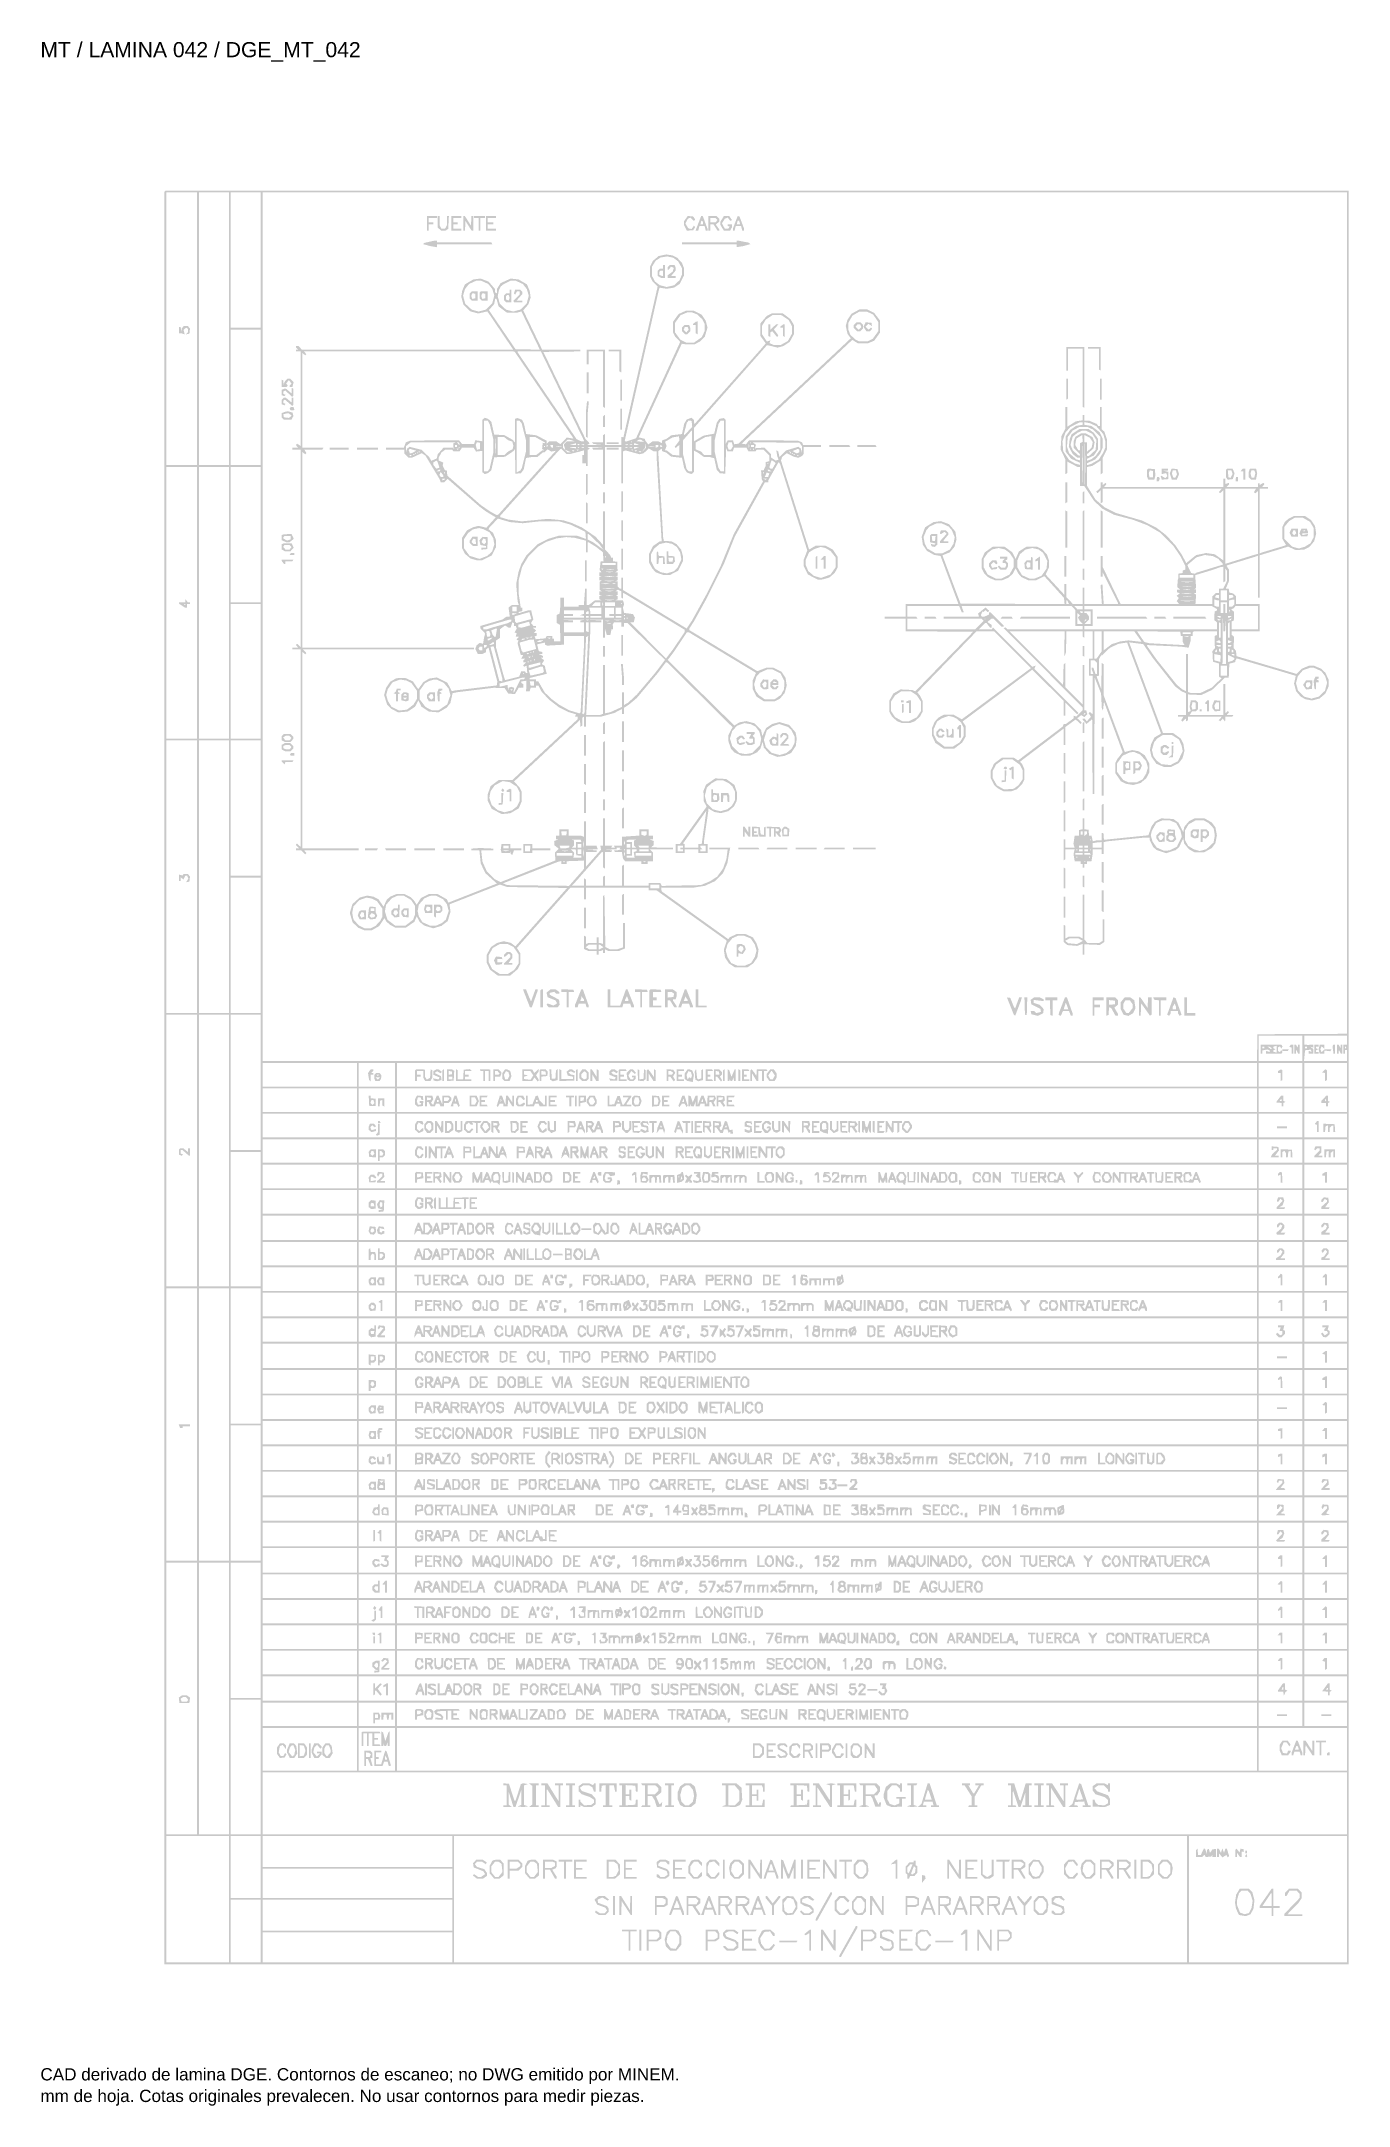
# Model space of a CAD drawing. Header units: millimetres. Extents: x 12 to 194, y 4 to 291.
import ezdxf

# ---------------------------------------------------------------- set-up
doc = ezdxf.new("R2010")
doc.units = ezdxf.units.MM
doc.layers.add('DGE_DATOS', color=7, linetype='Continuous', lineweight=0)
doc.layers.add('DGE_RELLENO', color=7, linetype='Continuous', lineweight=0)
doc.styles.add('DGE_ARIAL', font='arial.ttf')

msp = doc.modelspace()

# ---------------------------------------------------------------- texts
at = {"layer": 'DGE_DATOS', "style": 'DGE_ARIAL'}
for s, height, p in [('MT / LAMINA 042 / DGE_MT_042', 2.1, (12, 289.0389)), ('CAD derivado de lamina DGE. Contornos de escaneo; no DWG emitido por MINEM.', 1.7, (12, 8)), ('mm de hoja. Cotas originales prevalecen. No usar contornos para medir piezas.', 1.7, (12, 5))]:
    msp.add_text(s, height=height, dxfattribs=at).set_placement(p)

# ---------------------------------------------------------------- hatches: boundary and pattern name
at = {"layer": 'DGE_RELLENO'}
h = msp.add_hatch(color=7, dxfattribs=at)
h.paths.add_polyline_path([(29.3199, 270.4213), (29.2358, 270.3372), (29.2358, 147.241), (29.2358, 24.1449), (111.5256, 24.1449), (193.8154, 24.1449), (193.8154, 147.3252), (193.8154, 270.5055), (111.6097, 270.5055), (29.4041, 270.5055)], flags=0)
h.paths.add_polyline_path([(33.7794, 251.3217), (33.7794, 232.3903), (31.6338, 232.3903), (29.4882, 232.3903), (29.4882, 251.3217), (29.4882, 270.2531), (31.6338, 270.2531), (33.7794, 270.2531)], flags=0)
h.paths.add_polyline_path([(38.1968, 251.3217), (38.1968, 232.3903), (36.1143, 232.3903), (34.0318, 232.3903), (34.0318, 251.3217), (34.0318, 270.2531), (36.1143, 270.2531), (38.1968, 270.2531)], flags=0)
h.paths.add_polyline_path([(42.6142, 260.8505), (42.6142, 251.4479), (40.5317, 251.4479), (38.4492, 251.4479), (38.4492, 260.8505), (38.4492, 270.2531), (40.5317, 270.2531), (42.6142, 270.2531)], flags=0)
h.paths.add_polyline_path([(193.563, 211.8193), (193.563, 153.3856), (187.3471, 153.3529), (181.1312, 153.3201), (181.0962, 151.4585), (181.0613, 149.5969), (111.964, 149.5969), (42.8666, 149.5969), (42.8666, 209.925), (42.8666, 270.2531), (118.2148, 270.2531), (193.563, 270.2531)], flags=0)
h.paths.add_polyline_path([(42.6142, 241.7928), (42.6142, 232.3903), (40.5317, 232.3903), (38.4492, 232.3903), (38.4492, 241.7928), (38.4492, 251.1954), (40.5317, 251.1954), (42.6142, 251.1954)], flags=0)
h.paths.add_polyline_path([(33.7794, 213.2695), (33.7794, 194.4013), (31.6338, 194.4013), (29.4882, 194.4013), (29.4882, 213.2695), (29.4882, 232.1378), (31.6338, 232.1378), (33.7794, 232.1378)], flags=0)
h.paths.add_polyline_path([(38.1968, 213.2695), (38.1968, 194.4013), (36.1143, 194.4013), (34.0318, 194.4013), (34.0318, 213.2695), (34.0318, 232.1378), (36.1143, 232.1378), (38.1968, 232.1378)], flags=0)
h.paths.add_polyline_path([(42.6142, 222.7352), (42.6142, 213.3326), (40.5317, 213.3326), (38.4492, 213.3326), (38.4492, 222.7352), (38.4492, 232.1378), (40.5317, 232.1378), (42.6142, 232.1378)], flags=0)
h.paths.add_polyline_path([(42.6142, 203.7407), (42.6142, 194.4013), (40.5317, 194.4013), (38.4492, 194.4013), (38.4492, 203.7407), (38.4492, 213.0802), (40.5317, 213.0802), (42.6142, 213.0802)], flags=0)
h.paths.add_polyline_path([(33.7794, 175.2174), (33.7794, 156.286), (31.6338, 156.286), (29.4882, 156.286), (29.4882, 175.2174), (29.4882, 194.1488), (31.6338, 194.1488), (33.7794, 194.1488)], flags=0)
h.paths.add_polyline_path([(38.1968, 175.2174), (38.1968, 156.286), (36.1143, 156.286), (34.0318, 156.286), (34.0318, 175.2174), (34.0318, 194.1488), (36.1143, 194.1488), (38.1968, 194.1488)], flags=0)
h.paths.add_polyline_path([(42.6142, 184.7462), (42.6142, 175.3436), (40.5317, 175.3436), (38.4492, 175.3436), (38.4492, 184.7462), (38.4492, 194.1488), (40.5317, 194.1488), (42.6142, 194.1488)], flags=0)
h.paths.add_polyline_path([(42.6142, 165.6886), (42.6142, 156.286), (40.5317, 156.286), (38.4492, 156.286), (38.4492, 165.6886), (38.4492, 175.0912), (40.5317, 175.0912), (42.6142, 175.0912)], flags=0)
h.paths.add_polyline_path([(33.7794, 137.1653), (33.7794, 118.297), (31.6338, 118.297), (29.4882, 118.297), (29.4882, 137.1653), (29.4882, 156.0336), (31.6338, 156.0336), (33.7794, 156.0336)], flags=0)
h.paths.add_polyline_path([(38.1968, 137.1653), (38.1968, 118.297), (36.1143, 118.297), (34.0318, 118.297), (34.0318, 137.1653), (34.0318, 156.0336), (36.1143, 156.0336), (38.1968, 156.0336)], flags=0)
h.paths.add_polyline_path([(42.6142, 146.631), (42.6142, 137.2284), (40.5317, 137.2284), (38.4492, 137.2284), (38.4492, 146.631), (38.4492, 156.0336), (40.5317, 156.0336), (42.6142, 156.0336)], flags=0)
h.paths.add_polyline_path([(187.3786, 151.3639), (187.3786, 149.5969), (184.3495, 149.5969), (181.3205, 149.5969), (181.3205, 151.3639), (181.3205, 153.1308), (184.3495, 153.1308), (187.3786, 153.1308)], flags=0)
h.paths.add_polyline_path([(193.563, 152.4998), (193.563, 151.8687), (193.3106, 151.8687), (193.0581, 151.8687), (193.0581, 151.2377), (193.0581, 150.6066), (193.1843, 150.6066), (193.3106, 150.6066), (193.3106, 150.859), (193.3106, 151.1115), (193.4368, 151.1115), (193.563, 151.1115), (193.563, 150.3542), (193.563, 149.5969), (190.5794, 149.5969), (187.5957, 149.5969), (187.6687, 150.3044), (187.7418, 151.0118), (187.7973, 151.0673), (187.8528, 151.1228), (188.2014, 151.1487), (188.5501, 151.1746), (188.6059, 151.0167), (188.6618, 150.8589), (188.462, 150.9356), (188.2621, 151.0123), (188.2621, 150.8094), (188.2621, 150.6066), (188.5776, 150.6066), (188.8932, 150.6066), (188.8932, 150.9398), (188.8932, 151.2729), (188.6723, 151.4449), (188.4514, 151.6169), (188.6723, 151.54), (188.8932, 151.4631), (188.8932, 151.6754), (188.8932, 151.8877), (188.5461, 151.8649), (188.199, 151.842), (187.915, 151.8553), (187.631, 151.8687), (187.631, 152.4998), (187.631, 153.1308), (190.597, 153.1308), (193.563, 153.1308)], flags=0)
h.paths.add_polyline_path([(188.0097, 151.4901), (188.0097, 151.3639), (187.8835, 151.3639), (187.7573, 151.3639), (187.7573, 151.4901), (187.7573, 151.6163), (187.8835, 151.6163), (188.0097, 151.6163)], flags=0)
h.paths.add_polyline_path([(193.3947, 151.4059), (193.3106, 151.3218), (193.3106, 151.4901), (193.3106, 151.6584), (193.3947, 151.5742), (193.4788, 151.4901)], flags=0)
h.paths.add_polyline_path([(55.9926, 147.7038), (55.9926, 146.0631), (49.4296, 146.0631), (42.8666, 146.0631), (42.8666, 147.7038), (42.8666, 149.3445), (49.4296, 149.3445), (55.9926, 149.3445)], flags=0)
h.paths.add_polyline_path([(61.2935, 147.7038), (61.2935, 146.0631), (58.7692, 146.0631), (56.245, 146.0631), (56.245, 147.7038), (56.245, 149.3445), (58.7692, 149.3445), (61.2935, 149.3445)], flags=0)
h.paths.add_polyline_path([(181.0681, 147.7038), (181.0681, 146.0631), (121.307, 146.0631), (61.5459, 146.0631), (61.5459, 147.7038), (61.5459, 149.3445), (121.307, 149.3445), (181.0681, 149.3445)], flags=0)
h.paths.add_polyline_path([(187.3786, 147.7038), (187.3786, 146.0631), (184.3495, 146.0631), (181.3205, 146.0631), (181.3205, 147.7038), (181.3205, 149.3445), (184.3495, 149.3445), (187.3786, 149.3445)], flags=0)
h.paths.add_polyline_path([(193.563, 147.7038), (193.563, 146.0631), (190.597, 146.0631), (187.631, 146.0631), (187.631, 147.7038), (187.631, 149.3445), (190.597, 149.3445), (193.563, 149.3445)], flags=0)
h.paths.add_polyline_path([(55.9926, 144.1699), (55.9926, 142.5292), (49.4296, 142.5292), (42.8666, 142.5292), (42.8666, 144.1699), (42.8666, 145.8107), (49.4296, 145.8107), (55.9926, 145.8107)], flags=0)
h.paths.add_polyline_path([(61.2935, 144.1699), (61.2935, 142.5292), (58.7692, 142.5292), (56.245, 142.5292), (56.245, 144.1699), (56.245, 145.8107), (58.7692, 145.8107), (61.2935, 145.8107)], flags=0)
h.paths.add_polyline_path([(181.0681, 144.1699), (181.0681, 142.5292), (121.307, 142.5292), (61.5459, 142.5292), (61.5459, 144.1699), (61.5459, 145.8107), (121.307, 145.8107), (181.0681, 145.8107)], flags=0)
h.paths.add_polyline_path([(187.3786, 144.1699), (187.3786, 142.5292), (184.3495, 142.5292), (181.3205, 142.5292), (181.3205, 144.1699), (181.3205, 145.8107), (184.3495, 145.8107), (187.3786, 145.8107)], flags=0)
h.paths.add_polyline_path([(193.563, 144.1699), (193.563, 142.5292), (190.597, 142.5292), (187.631, 142.5292), (187.631, 144.1699), (187.631, 145.8107), (190.597, 145.8107), (193.563, 145.8107)], flags=0)
h.paths.add_polyline_path([(55.9926, 140.6361), (55.9926, 138.9954), (49.4296, 138.9954), (42.8666, 138.9954), (42.8666, 140.6361), (42.8666, 142.2768), (49.4296, 142.2768), (55.9926, 142.2768)], flags=0)
h.paths.add_polyline_path([(61.2935, 140.6361), (61.2935, 138.9954), (58.7692, 138.9954), (56.245, 138.9954), (56.245, 140.6361), (56.245, 142.2768), (58.7692, 142.2768), (61.2935, 142.2768)], flags=0)
h.paths.add_polyline_path([(181.0681, 140.6361), (181.0681, 138.9954), (121.307, 138.9954), (61.5459, 138.9954), (61.5459, 140.6361), (61.5459, 142.2768), (121.307, 142.2768), (181.0681, 142.2768)], flags=0)
h.paths.add_polyline_path([(187.3786, 140.6361), (187.3786, 138.9954), (184.3495, 138.9954), (181.3205, 138.9954), (181.3205, 140.6361), (181.3205, 142.2768), (184.3495, 142.2768), (187.3786, 142.2768)], flags=0)
h.paths.add_polyline_path([(193.563, 140.6361), (193.563, 138.9954), (190.597, 138.9954), (187.631, 138.9954), (187.631, 140.6361), (187.631, 142.2768), (190.597, 142.2768), (193.563, 142.2768)], flags=0)
h.paths.add_polyline_path([(55.9926, 137.1022), (55.9926, 135.4615), (49.4296, 135.4615), (42.8666, 135.4615), (42.8666, 137.1022), (42.8666, 138.7429), (49.4296, 138.7429), (55.9926, 138.7429)], flags=0)
h.paths.add_polyline_path([(61.2935, 137.1022), (61.2935, 135.4615), (58.7692, 135.4615), (56.245, 135.4615), (56.245, 137.1022), (56.245, 138.7429), (58.7692, 138.7429), (61.2935, 138.7429)], flags=0)
h.paths.add_polyline_path([(181.0681, 137.1022), (181.0681, 135.4615), (121.307, 135.4615), (61.5459, 135.4615), (61.5459, 137.1022), (61.5459, 138.7429), (121.307, 138.7429), (181.0681, 138.7429)], flags=0)
h.paths.add_polyline_path([(187.3786, 137.1022), (187.3786, 135.4615), (184.3495, 135.4615), (181.3205, 135.4615), (181.3205, 137.1022), (181.3205, 138.7429), (184.3495, 138.7429), (187.3786, 138.7429)], flags=0)
h.paths.add_polyline_path([(193.563, 137.1022), (193.563, 135.4615), (190.597, 135.4615), (187.631, 135.4615), (187.631, 137.1022), (187.631, 138.7429), (190.597, 138.7429), (193.563, 138.7429)], flags=0)
h.paths.add_polyline_path([(42.6142, 127.6365), (42.6142, 118.297), (40.5317, 118.297), (38.4492, 118.297), (38.4492, 127.6365), (38.4492, 136.976), (40.5317, 136.976), (42.6142, 136.976)], flags=0)
h.paths.add_polyline_path([(55.9926, 133.5684), (55.9926, 131.9276), (49.4296, 131.9276), (42.8666, 131.9276), (42.8666, 133.5684), (42.8666, 135.2091), (49.4296, 135.2091), (55.9926, 135.2091)], flags=0)
h.paths.add_polyline_path([(61.2935, 133.5684), (61.2935, 131.9276), (58.7692, 131.9276), (56.245, 131.9276), (56.245, 133.5684), (56.245, 135.2091), (58.7692, 135.2091), (61.2935, 135.2091)], flags=0)
h.paths.add_polyline_path([(181.0681, 133.5684), (181.0681, 131.9276), (121.307, 131.9276), (61.5459, 131.9276), (61.5459, 133.5684), (61.5459, 135.2091), (121.307, 135.2091), (181.0681, 135.2091)], flags=0)
h.paths.add_polyline_path([(187.3786, 133.5684), (187.3786, 131.9276), (184.3495, 131.9276), (181.3205, 131.9276), (181.3205, 133.5684), (181.3205, 135.2091), (184.3495, 135.2091), (187.3786, 135.2091)], flags=0)
h.paths.add_polyline_path([(193.563, 133.5684), (193.563, 131.9276), (190.597, 131.9276), (187.631, 131.9276), (187.631, 133.5684), (187.631, 135.2091), (190.597, 135.2091), (193.563, 135.2091)], flags=0)
h.paths.add_polyline_path([(55.9926, 130.0345), (55.9926, 128.3938), (49.4296, 128.3938), (42.8666, 128.3938), (42.8666, 130.0345), (42.8666, 131.6752), (49.4296, 131.6752), (55.9926, 131.6752)], flags=0)
h.paths.add_polyline_path([(61.2935, 130.0345), (61.2935, 128.3938), (58.7692, 128.3938), (56.245, 128.3938), (56.245, 130.0345), (56.245, 131.6752), (58.7692, 131.6752), (61.2935, 131.6752)], flags=0)
h.paths.add_polyline_path([(181.0681, 130.0345), (181.0681, 128.3938), (121.307, 128.3938), (61.5459, 128.3938), (61.5459, 130.0345), (61.5459, 131.6752), (121.307, 131.6752), (181.0681, 131.6752)], flags=0)
h.paths.add_polyline_path([(187.3786, 130.0345), (187.3786, 128.3938), (184.3495, 128.3938), (181.3205, 128.3938), (181.3205, 130.0345), (181.3205, 131.6752), (184.3495, 131.6752), (187.3786, 131.6752)], flags=0)
h.paths.add_polyline_path([(193.563, 130.0345), (193.563, 128.3938), (190.597, 128.3938), (187.631, 128.3938), (187.631, 130.0345), (187.631, 131.6752), (190.597, 131.6752), (193.563, 131.6752)], flags=0)
h.paths.add_polyline_path([(55.9926, 126.4375), (55.9926, 124.7337), (49.4296, 124.7337), (42.8666, 124.7337), (42.8666, 126.4375), (42.8666, 128.1414), (49.4296, 128.1414), (55.9926, 128.1414)], flags=0)
h.paths.add_polyline_path([(61.2935, 126.4375), (61.2935, 124.7337), (58.7692, 124.7337), (56.245, 124.7337), (56.245, 126.4375), (56.245, 128.1414), (58.7692, 128.1414), (61.2935, 128.1414)], flags=0)
h.paths.add_polyline_path([(181.0681, 126.4375), (181.0681, 124.7337), (121.307, 124.7337), (61.5459, 124.7337), (61.5459, 126.4375), (61.5459, 128.1414), (121.307, 128.1414), (181.0681, 128.1414)], flags=0)
h.paths.add_polyline_path([(187.3786, 126.4375), (187.3786, 124.7337), (184.3495, 124.7337), (181.3205, 124.7337), (181.3205, 126.4375), (181.3205, 128.1414), (184.3495, 128.1414), (187.3786, 128.1414)], flags=0)
h.paths.add_polyline_path([(193.563, 126.4375), (193.563, 124.7337), (190.597, 124.7337), (187.631, 124.7337), (187.631, 126.4375), (187.631, 128.1414), (190.597, 128.1414), (193.563, 128.1414)], flags=0)
h.paths.add_polyline_path([(55.9926, 122.8406), (55.9926, 121.1998), (49.4296, 121.1998), (42.8666, 121.1998), (42.8666, 122.8406), (42.8666, 124.4813), (49.4296, 124.4813), (55.9926, 124.4813)], flags=0)
h.paths.add_polyline_path([(61.2935, 122.8406), (61.2935, 121.1998), (58.7692, 121.1998), (56.245, 121.1998), (56.245, 122.8406), (56.245, 124.4813), (58.7692, 124.4813), (61.2935, 124.4813)], flags=0)
h.paths.add_polyline_path([(181.0681, 122.8406), (181.0681, 121.1998), (121.307, 121.1998), (61.5459, 121.1998), (61.5459, 122.8406), (61.5459, 124.4813), (121.307, 124.4813), (181.0681, 124.4813)], flags=0)
h.paths.add_polyline_path([(187.3786, 122.8406), (187.3786, 121.1998), (184.3495, 121.1998), (181.3205, 121.1998), (181.3205, 122.8406), (181.3205, 124.4813), (184.3495, 124.4813), (187.3786, 124.4813)], flags=0)
h.paths.add_polyline_path([(193.563, 122.8406), (193.563, 121.1998), (190.597, 121.1998), (187.631, 121.1998), (187.631, 122.8406), (187.631, 124.4813), (190.597, 124.4813), (193.563, 124.4813)], flags=0)
h.paths.add_polyline_path([(55.9926, 119.3067), (55.9926, 117.666), (49.4296, 117.666), (42.8666, 117.666), (42.8666, 119.3067), (42.8666, 120.9474), (49.4296, 120.9474), (55.9926, 120.9474)], flags=0)
h.paths.add_polyline_path([(61.2935, 119.3067), (61.2935, 117.666), (58.7692, 117.666), (56.245, 117.666), (56.245, 119.3067), (56.245, 120.9474), (58.7692, 120.9474), (61.2935, 120.9474)], flags=0)
h.paths.add_polyline_path([(181.0681, 119.3067), (181.0681, 117.666), (121.307, 117.666), (61.5459, 117.666), (61.5459, 119.3067), (61.5459, 120.9474), (121.307, 120.9474), (181.0681, 120.9474)], flags=0)
h.paths.add_polyline_path([(187.3786, 119.3067), (187.3786, 117.666), (184.3495, 117.666), (181.3205, 117.666), (181.3205, 119.3067), (181.3205, 120.9474), (184.3495, 120.9474), (187.3786, 120.9474)], flags=0)
h.paths.add_polyline_path([(193.563, 119.3067), (193.563, 117.666), (190.597, 117.666), (187.631, 117.666), (187.631, 119.3067), (187.631, 120.9474), (190.597, 120.9474), (193.563, 120.9474)], flags=0)
h.paths.add_polyline_path([(33.7794, 99.1132), (33.7794, 80.1818), (31.6338, 80.1818), (29.4882, 80.1818), (29.4882, 99.1132), (29.4882, 118.0446), (31.6338, 118.0446), (33.7794, 118.0446)], flags=0)
h.paths.add_polyline_path([(38.1968, 99.1132), (38.1968, 80.1818), (36.1143, 80.1818), (34.0318, 80.1818), (34.0318, 99.1132), (34.0318, 118.0446), (36.1143, 118.0446), (38.1968, 118.0446)], flags=0)
h.paths.add_polyline_path([(42.6142, 108.642), (42.6142, 99.2394), (40.5317, 99.2394), (38.4492, 99.2394), (38.4492, 108.642), (38.4492, 118.0446), (40.5317, 118.0446), (42.6142, 118.0446)], flags=0)
h.paths.add_polyline_path([(55.9926, 115.7728), (55.9926, 114.1321), (49.4296, 114.1321), (42.8666, 114.1321), (42.8666, 115.7728), (42.8666, 117.4136), (49.4296, 117.4136), (55.9926, 117.4136)], flags=0)
h.paths.add_polyline_path([(61.2935, 115.7728), (61.2935, 114.1321), (58.7692, 114.1321), (56.245, 114.1321), (56.245, 115.7728), (56.245, 117.4136), (58.7692, 117.4136), (61.2935, 117.4136)], flags=0)
h.paths.add_polyline_path([(181.0681, 115.7728), (181.0681, 114.1321), (121.307, 114.1321), (61.5459, 114.1321), (61.5459, 115.7728), (61.5459, 117.4136), (121.307, 117.4136), (181.0681, 117.4136)], flags=0)
h.paths.add_polyline_path([(187.3786, 115.7728), (187.3786, 114.1321), (184.3495, 114.1321), (181.3205, 114.1321), (181.3205, 115.7728), (181.3205, 117.4136), (184.3495, 117.4136), (187.3786, 117.4136)], flags=0)
h.paths.add_polyline_path([(193.563, 115.7728), (193.563, 114.1321), (190.597, 114.1321), (187.631, 114.1321), (187.631, 115.7728), (187.631, 117.4136), (190.597, 117.4136), (193.563, 117.4136)], flags=0)
h.paths.add_polyline_path([(55.9926, 112.239), (55.9926, 110.5983), (49.4296, 110.5983), (42.8666, 110.5983), (42.8666, 112.239), (42.8666, 113.8797), (49.4296, 113.8797), (55.9926, 113.8797)], flags=0)
h.paths.add_polyline_path([(61.2935, 112.239), (61.2935, 110.5983), (58.7692, 110.5983), (56.245, 110.5983), (56.245, 112.239), (56.245, 113.8797), (58.7692, 113.8797), (61.2935, 113.8797)], flags=0)
h.paths.add_polyline_path([(181.0681, 112.239), (181.0681, 110.5983), (121.307, 110.5983), (61.5459, 110.5983), (61.5459, 112.239), (61.5459, 113.8797), (121.307, 113.8797), (181.0681, 113.8797)], flags=0)
h.paths.add_polyline_path([(187.3786, 112.239), (187.3786, 110.5983), (184.3495, 110.5983), (181.3205, 110.5983), (181.3205, 112.239), (181.3205, 113.8797), (184.3495, 113.8797), (187.3786, 113.8797)], flags=0)
h.paths.add_polyline_path([(193.563, 112.239), (193.563, 110.5983), (190.597, 110.5983), (187.631, 110.5983), (187.631, 112.239), (187.631, 113.8797), (190.597, 113.8797), (193.563, 113.8797)], flags=0)
h.paths.add_polyline_path([(55.9926, 108.642), (55.9926, 106.9382), (49.4296, 106.9382), (42.8666, 106.9382), (42.8666, 108.642), (42.8666, 110.3458), (49.4296, 110.3458), (55.9926, 110.3458)], flags=0)
h.paths.add_polyline_path([(61.2935, 108.642), (61.2935, 106.9382), (58.7692, 106.9382), (56.245, 106.9382), (56.245, 108.642), (56.245, 110.3458), (58.7692, 110.3458), (61.2935, 110.3458)], flags=0)
h.paths.add_polyline_path([(181.0681, 108.642), (181.0681, 106.9382), (121.307, 106.9382), (61.5459, 106.9382), (61.5459, 108.642), (61.5459, 110.3458), (121.307, 110.3458), (181.0681, 110.3458)], flags=0)
h.paths.add_polyline_path([(187.3786, 108.642), (187.3786, 106.9382), (184.3495, 106.9382), (181.3205, 106.9382), (181.3205, 108.642), (181.3205, 110.3458), (184.3495, 110.3458), (187.3786, 110.3458)], flags=0)
h.paths.add_polyline_path([(193.563, 108.642), (193.563, 106.9382), (190.597, 106.9382), (187.631, 106.9382), (187.631, 108.642), (187.631, 110.3458), (190.597, 110.3458), (193.563, 110.3458)], flags=0)
h.paths.add_polyline_path([(55.9926, 105.0451), (55.9926, 103.4043), (49.4296, 103.4043), (42.8666, 103.4043), (42.8666, 105.0451), (42.8666, 106.6858), (49.4296, 106.6858), (55.9926, 106.6858)], flags=0)
h.paths.add_polyline_path([(61.2935, 105.0451), (61.2935, 103.4043), (58.7692, 103.4043), (56.245, 103.4043), (56.245, 105.0451), (56.245, 106.6858), (58.7692, 106.6858), (61.2935, 106.6858)], flags=0)
h.paths.add_polyline_path([(181.0681, 105.0451), (181.0681, 103.4043), (121.307, 103.4043), (61.5459, 103.4043), (61.5459, 105.0451), (61.5459, 106.6858), (121.307, 106.6858), (181.0681, 106.6858)], flags=0)
h.paths.add_polyline_path([(187.3786, 105.0451), (187.3786, 103.4043), (184.3495, 103.4043), (181.3205, 103.4043), (181.3205, 105.0451), (181.3205, 106.6858), (184.3495, 106.6858), (187.3786, 106.6858)], flags=0)
h.paths.add_polyline_path([(193.563, 105.0451), (193.563, 103.4043), (190.597, 103.4043), (187.631, 103.4043), (187.631, 105.0451), (187.631, 106.6858), (190.597, 106.6858), (193.563, 106.6858)], flags=0)
h.paths.add_polyline_path([(55.9926, 101.5112), (55.9926, 99.8705), (49.4296, 99.8705), (42.8666, 99.8705), (42.8666, 101.5112), (42.8666, 103.1519), (49.4296, 103.1519), (55.9926, 103.1519)], flags=0)
h.paths.add_polyline_path([(61.2935, 101.5112), (61.2935, 99.8705), (58.7692, 99.8705), (56.245, 99.8705), (56.245, 101.5112), (56.245, 103.1519), (58.7692, 103.1519), (61.2935, 103.1519)], flags=0)
h.paths.add_polyline_path([(181.0681, 101.5112), (181.0681, 99.8705), (121.307, 99.8705), (61.5459, 99.8705), (61.5459, 101.5112), (61.5459, 103.1519), (121.307, 103.1519), (181.0681, 103.1519)], flags=0)
h.paths.add_polyline_path([(187.3786, 101.5112), (187.3786, 99.8705), (184.3495, 99.8705), (181.3205, 99.8705), (181.3205, 101.5112), (181.3205, 103.1519), (184.3495, 103.1519), (187.3786, 103.1519)], flags=0)
h.paths.add_polyline_path([(193.563, 101.5112), (193.563, 99.8705), (190.597, 99.8705), (187.631, 99.8705), (187.631, 101.5112), (187.631, 103.1519), (190.597, 103.1519), (193.563, 103.1519)], flags=0)
h.paths.add_polyline_path([(55.9926, 97.9773), (55.9926, 96.3366), (49.4296, 96.3366), (42.8666, 96.3366), (42.8666, 97.9773), (42.8666, 99.6181), (49.4296, 99.6181), (55.9926, 99.6181)], flags=0)
h.paths.add_polyline_path([(61.2935, 97.9773), (61.2935, 96.3366), (58.7692, 96.3366), (56.245, 96.3366), (56.245, 97.9773), (56.245, 99.6181), (58.7692, 99.6181), (61.2935, 99.6181)], flags=0)
h.paths.add_polyline_path([(181.0681, 97.9773), (181.0681, 96.3366), (121.307, 96.3366), (61.5459, 96.3366), (61.5459, 97.9773), (61.5459, 99.6181), (121.307, 99.6181), (181.0681, 99.6181)], flags=0)
h.paths.add_polyline_path([(187.3786, 97.9773), (187.3786, 96.3366), (184.3495, 96.3366), (181.3205, 96.3366), (181.3205, 97.9773), (181.3205, 99.6181), (184.3495, 99.6181), (187.3786, 99.6181)], flags=0)
h.paths.add_polyline_path([(193.563, 97.9773), (193.563, 96.3366), (190.597, 96.3366), (187.631, 96.3366), (187.631, 97.9773), (187.631, 99.6181), (190.597, 99.6181), (193.563, 99.6181)], flags=0)
h.paths.add_polyline_path([(42.6142, 89.5844), (42.6142, 80.1818), (40.5317, 80.1818), (38.4492, 80.1818), (38.4492, 89.5844), (38.4492, 98.987), (40.5317, 98.987), (42.6142, 98.987)], flags=0)
h.paths.add_polyline_path([(55.9926, 94.4435), (55.9926, 92.8028), (49.4296, 92.8028), (42.8666, 92.8028), (42.8666, 94.4435), (42.8666, 96.0842), (49.4296, 96.0842), (55.9926, 96.0842)], flags=0)
h.paths.add_polyline_path([(61.2935, 94.4435), (61.2935, 92.8028), (58.7692, 92.8028), (56.245, 92.8028), (56.245, 94.4435), (56.245, 96.0842), (58.7692, 96.0842), (61.2935, 96.0842)], flags=0)
h.paths.add_polyline_path([(181.0681, 94.4435), (181.0681, 92.8028), (121.307, 92.8028), (61.5459, 92.8028), (61.5459, 94.4435), (61.5459, 96.0842), (121.307, 96.0842), (181.0681, 96.0842)], flags=0)
h.paths.add_polyline_path([(187.3786, 94.4435), (187.3786, 92.8028), (184.3495, 92.8028), (181.3205, 92.8028), (181.3205, 94.4435), (181.3205, 96.0842), (184.3495, 96.0842), (187.3786, 96.0842)], flags=0)
h.paths.add_polyline_path([(193.563, 94.4435), (193.563, 92.8028), (190.597, 92.8028), (187.631, 92.8028), (187.631, 94.4435), (187.631, 96.0842), (190.597, 96.0842), (193.563, 96.0842)], flags=0)
h.paths.add_polyline_path([(55.9926, 90.9096), (55.9926, 89.2689), (49.4296, 89.2689), (42.8666, 89.2689), (42.8666, 90.9096), (42.8666, 92.5503), (49.4296, 92.5503), (55.9926, 92.5503)], flags=0)
h.paths.add_polyline_path([(61.2935, 90.9096), (61.2935, 89.2689), (58.7692, 89.2689), (56.245, 89.2689), (56.245, 90.9096), (56.245, 92.5503), (58.7692, 92.5503), (61.2935, 92.5503)], flags=0)
h.paths.add_polyline_path([(181.0681, 90.9096), (181.0681, 89.2689), (121.307, 89.2689), (61.5459, 89.2689), (61.5459, 90.9096), (61.5459, 92.5503), (121.307, 92.5503), (181.0681, 92.5503)], flags=0)
h.paths.add_polyline_path([(187.3786, 90.9096), (187.3786, 89.2689), (184.3495, 89.2689), (181.3205, 89.2689), (181.3205, 90.9096), (181.3205, 92.5503), (184.3495, 92.5503), (187.3786, 92.5503)], flags=0)
h.paths.add_polyline_path([(193.563, 90.9096), (193.563, 89.2689), (190.597, 89.2689), (187.631, 89.2689), (187.631, 90.9096), (187.631, 92.5503), (190.597, 92.5503), (193.563, 92.5503)], flags=0)
h.paths.add_polyline_path([(55.9926, 87.3758), (55.9926, 85.735), (49.4296, 85.735), (42.8666, 85.735), (42.8666, 87.3758), (42.8666, 89.0165), (49.4296, 89.0165), (55.9926, 89.0165)], flags=0)
h.paths.add_polyline_path([(61.2935, 87.3758), (61.2935, 85.735), (58.7692, 85.735), (56.245, 85.735), (56.245, 87.3758), (56.245, 89.0165), (58.7692, 89.0165), (61.2935, 89.0165)], flags=0)
h.paths.add_polyline_path([(181.0681, 87.3758), (181.0681, 85.735), (121.307, 85.735), (61.5459, 85.735), (61.5459, 87.3758), (61.5459, 89.0165), (121.307, 89.0165), (181.0681, 89.0165)], flags=0)
h.paths.add_polyline_path([(187.3786, 87.3758), (187.3786, 85.735), (184.3495, 85.735), (181.3205, 85.735), (181.3205, 87.3758), (181.3205, 89.0165), (184.3495, 89.0165), (187.3786, 89.0165)], flags=0)
h.paths.add_polyline_path([(193.563, 87.3758), (193.563, 85.735), (190.597, 85.735), (187.631, 85.735), (187.631, 87.3758), (187.631, 89.0165), (190.597, 89.0165), (193.563, 89.0165)], flags=0)
h.paths.add_polyline_path([(55.9926, 83.8419), (55.9926, 82.2012), (49.4296, 82.2012), (42.8666, 82.2012), (42.8666, 83.8419), (42.8666, 85.4826), (49.4296, 85.4826), (55.9926, 85.4826)], flags=0)
h.paths.add_polyline_path([(61.2935, 83.8419), (61.2935, 82.2012), (58.7692, 82.2012), (56.245, 82.2012), (56.245, 83.8419), (56.245, 85.4826), (58.7692, 85.4826), (61.2935, 85.4826)], flags=0)
h.paths.add_polyline_path([(181.0681, 83.8419), (181.0681, 82.2012), (121.307, 82.2012), (61.5459, 82.2012), (61.5459, 83.8419), (61.5459, 85.4826), (121.307, 85.4826), (181.0681, 85.4826)], flags=0)
h.paths.add_polyline_path([(187.3786, 83.8419), (187.3786, 82.2012), (184.3495, 82.2012), (181.3205, 82.2012), (181.3205, 83.8419), (181.3205, 85.4826), (184.3495, 85.4826), (187.3786, 85.4826)], flags=0)
h.paths.add_polyline_path([(193.563, 83.8419), (193.563, 82.2012), (190.597, 82.2012), (187.631, 82.2012), (187.631, 83.8419), (187.631, 85.4826), (190.597, 85.4826), (193.563, 85.4826)], flags=0)
h.paths.add_polyline_path([(55.9926, 80.2449), (55.9926, 78.5411), (49.4296, 78.5411), (42.8666, 78.5411), (42.8666, 80.2449), (42.8666, 81.9488), (49.4296, 81.9488), (55.9926, 81.9488)], flags=0)
h.paths.add_polyline_path([(61.2935, 80.2449), (61.2935, 78.5411), (58.7692, 78.5411), (56.245, 78.5411), (56.245, 80.2449), (56.245, 81.9488), (58.7692, 81.9488), (61.2935, 81.9488)], flags=0)
h.paths.add_polyline_path([(181.0681, 80.2449), (181.0681, 78.5411), (121.307, 78.5411), (61.5459, 78.5411), (61.5459, 80.2449), (61.5459, 81.9488), (121.307, 81.9488), (181.0681, 81.9488)], flags=0)
h.paths.add_polyline_path([(187.3786, 80.2449), (187.3786, 78.5411), (184.3495, 78.5411), (181.3205, 78.5411), (181.3205, 80.2449), (181.3205, 81.9488), (184.3495, 81.9488), (187.3786, 81.9488)], flags=0)
h.paths.add_polyline_path([(193.563, 80.2449), (193.563, 78.5411), (190.597, 78.5411), (187.631, 78.5411), (187.631, 80.2449), (187.631, 81.9488), (190.597, 81.9488), (193.563, 81.9488)], flags=0)
h.paths.add_polyline_path([(33.7794, 61.0611), (33.7794, 42.1928), (31.6338, 42.1928), (29.4882, 42.1928), (29.4882, 61.0611), (29.4882, 79.9294), (31.6338, 79.9294), (33.7794, 79.9294)], flags=0)
h.paths.add_polyline_path([(38.1968, 61.0611), (38.1968, 42.1928), (36.1143, 42.1928), (34.0318, 42.1928), (34.0318, 61.0611), (34.0318, 79.9294), (36.1143, 79.9294), (38.1968, 79.9294)], flags=0)
h.paths.add_polyline_path([(42.6142, 70.5268), (42.6142, 61.1242), (40.5317, 61.1242), (38.4492, 61.1242), (38.4492, 70.5268), (38.4492, 79.9294), (40.5317, 79.9294), (42.6142, 79.9294)], flags=0)
h.paths.add_polyline_path([(55.9926, 76.648), (55.9926, 75.0072), (49.4296, 75.0072), (42.8666, 75.0072), (42.8666, 76.648), (42.8666, 78.2887), (49.4296, 78.2887), (55.9926, 78.2887)], flags=0)
h.paths.add_polyline_path([(61.2935, 76.648), (61.2935, 75.0072), (58.7692, 75.0072), (56.245, 75.0072), (56.245, 76.648), (56.245, 78.2887), (58.7692, 78.2887), (61.2935, 78.2887)], flags=0)
h.paths.add_polyline_path([(181.0681, 76.648), (181.0681, 75.0072), (121.307, 75.0072), (61.5459, 75.0072), (61.5459, 76.648), (61.5459, 78.2887), (121.307, 78.2887), (181.0681, 78.2887)], flags=0)
h.paths.add_polyline_path([(187.3786, 76.648), (187.3786, 75.0072), (184.3495, 75.0072), (181.3205, 75.0072), (181.3205, 76.648), (181.3205, 78.2887), (184.3495, 78.2887), (187.3786, 78.2887)], flags=0)
h.paths.add_polyline_path([(193.563, 76.648), (193.563, 75.0072), (190.597, 75.0072), (187.631, 75.0072), (187.631, 76.648), (187.631, 78.2887), (190.597, 78.2887), (193.563, 78.2887)], flags=0)
h.paths.add_polyline_path([(55.9926, 73.1141), (55.9926, 71.4734), (49.4296, 71.4734), (42.8666, 71.4734), (42.8666, 73.1141), (42.8666, 74.7548), (49.4296, 74.7548), (55.9926, 74.7548)], flags=0)
h.paths.add_polyline_path([(61.2935, 73.1141), (61.2935, 71.4734), (58.7692, 71.4734), (56.245, 71.4734), (56.245, 73.1141), (56.245, 74.7548), (58.7692, 74.7548), (61.2935, 74.7548)], flags=0)
h.paths.add_polyline_path([(181.0681, 73.1141), (181.0681, 71.4734), (121.307, 71.4734), (61.5459, 71.4734), (61.5459, 73.1141), (61.5459, 74.7548), (121.307, 74.7548), (181.0681, 74.7548)], flags=0)
h.paths.add_polyline_path([(187.3786, 73.1141), (187.3786, 71.4734), (184.3495, 71.4734), (181.3205, 71.4734), (181.3205, 73.1141), (181.3205, 74.7548), (184.3495, 74.7548), (187.3786, 74.7548)], flags=0)
h.paths.add_polyline_path([(193.563, 73.1141), (193.563, 71.4734), (190.597, 71.4734), (187.631, 71.4734), (187.631, 73.1141), (187.631, 74.7548), (190.597, 74.7548), (193.563, 74.7548)], flags=0)
h.paths.add_polyline_path([(55.9926, 69.5802), (55.9926, 67.9395), (49.4296, 67.9395), (42.8666, 67.9395), (42.8666, 69.5802), (42.8666, 71.221), (49.4296, 71.221), (55.9926, 71.221)], flags=0)
h.paths.add_polyline_path([(61.2935, 69.5802), (61.2935, 67.9395), (58.7692, 67.9395), (56.245, 67.9395), (56.245, 69.5802), (56.245, 71.221), (58.7692, 71.221), (61.2935, 71.221)], flags=0)
h.paths.add_polyline_path([(181.0681, 69.5802), (181.0681, 67.9395), (121.307, 67.9395), (61.5459, 67.9395), (61.5459, 69.5802), (61.5459, 71.221), (121.307, 71.221), (181.0681, 71.221)], flags=0)
h.paths.add_polyline_path([(187.3786, 69.5802), (187.3786, 67.9395), (184.3495, 67.9395), (181.3205, 67.9395), (181.3205, 69.5802), (181.3205, 71.221), (184.3495, 71.221), (187.3786, 71.221)], flags=0)
h.paths.add_polyline_path([(193.563, 69.5802), (193.563, 67.9395), (190.597, 67.9395), (187.631, 67.9395), (187.631, 69.5802), (187.631, 71.221), (190.597, 71.221), (193.563, 71.221)], flags=0)
h.paths.add_polyline_path([(55.9926, 66.0464), (55.9926, 64.4057), (49.4296, 64.4057), (42.8666, 64.4057), (42.8666, 66.0464), (42.8666, 67.6871), (49.4296, 67.6871), (55.9926, 67.6871)], flags=0)
h.paths.add_polyline_path([(61.2935, 66.0464), (61.2935, 64.4057), (58.7692, 64.4057), (56.245, 64.4057), (56.245, 66.0464), (56.245, 67.6871), (58.7692, 67.6871), (61.2935, 67.6871)], flags=0)
h.paths.add_polyline_path([(181.0681, 66.0464), (181.0681, 64.4057), (121.307, 64.4057), (61.5459, 64.4057), (61.5459, 66.0464), (61.5459, 67.6871), (121.307, 67.6871), (181.0681, 67.6871)], flags=0)
h.paths.add_polyline_path([(187.3786, 66.0464), (187.3786, 64.4057), (184.3495, 64.4057), (181.3205, 64.4057), (181.3205, 66.0464), (181.3205, 67.6871), (184.3495, 67.6871), (187.3786, 67.6871)], flags=0)
h.paths.add_polyline_path([(193.563, 66.0464), (193.563, 64.4057), (190.597, 64.4057), (187.631, 64.4057), (187.631, 66.0464), (187.631, 67.6871), (190.597, 67.6871), (193.563, 67.6871)], flags=0)
h.paths.add_polyline_path([(55.9926, 62.4494), (55.9926, 60.7456), (49.4296, 60.7456), (42.8666, 60.7456), (42.8666, 62.4494), (42.8666, 64.1532), (49.4296, 64.1532), (55.9926, 64.1532)], flags=0)
h.paths.add_polyline_path([(61.2935, 62.4494), (61.2935, 60.7456), (58.7692, 60.7456), (56.245, 60.7456), (56.245, 62.4494), (56.245, 64.1532), (58.7692, 64.1532), (61.2935, 64.1532)], flags=0)
h.paths.add_polyline_path([(181.0681, 62.4494), (181.0681, 60.7456), (121.307, 60.7456), (61.5459, 60.7456), (61.5459, 62.4494), (61.5459, 64.1532), (121.307, 64.1532), (181.0681, 64.1532)], flags=0)
h.paths.add_polyline_path([(187.3786, 62.4494), (187.3786, 60.7456), (184.3495, 60.7456), (181.3205, 60.7456), (181.3205, 62.4494), (181.3205, 64.1532), (184.3495, 64.1532), (187.3786, 64.1532)], flags=0)
h.paths.add_polyline_path([(193.563, 62.4494), (193.563, 60.7456), (190.597, 60.7456), (187.631, 60.7456), (187.631, 62.4494), (187.631, 64.1532), (190.597, 64.1532), (193.563, 64.1532)], flags=0)
h.paths.add_polyline_path([(42.6142, 51.5323), (42.6142, 42.1928), (40.5317, 42.1928), (38.4492, 42.1928), (38.4492, 51.5323), (38.4492, 60.8718), (40.5317, 60.8718), (42.6142, 60.8718)], flags=0)
h.paths.add_polyline_path([(55.9926, 58.8524), (55.9926, 57.2117), (49.4296, 57.2117), (42.8666, 57.2117), (42.8666, 58.8524), (42.8666, 60.4932), (49.4296, 60.4932), (55.9926, 60.4932)], flags=0)
h.paths.add_polyline_path([(61.2935, 58.8524), (61.2935, 57.2117), (58.7692, 57.2117), (56.245, 57.2117), (56.245, 58.8524), (56.245, 60.4932), (58.7692, 60.4932), (61.2935, 60.4932)], flags=0)
h.paths.add_polyline_path([(181.0681, 58.8524), (181.0681, 57.2117), (121.307, 57.2117), (61.5459, 57.2117), (61.5459, 58.8524), (61.5459, 60.4932), (121.307, 60.4932), (181.0681, 60.4932)], flags=0)
h.paths.add_polyline_path([(187.3786, 58.8524), (187.3786, 57.2117), (184.3495, 57.2117), (181.3205, 57.2117), (181.3205, 58.8524), (181.3205, 60.4932), (184.3495, 60.4932), (187.3786, 60.4932)], flags=0)
h.paths.add_polyline_path([(193.563, 58.8524), (193.563, 57.2117), (190.597, 57.2117), (187.631, 57.2117), (187.631, 58.8524), (187.631, 60.4932), (190.597, 60.4932), (193.563, 60.4932)], flags=0)
h.paths.add_polyline_path([(55.9926, 53.9934), (55.9926, 51.0275), (49.4296, 51.0275), (42.8666, 51.0275), (42.8666, 53.9934), (42.8666, 56.9593), (49.4296, 56.9593), (55.9926, 56.9593)], flags=0)
h.paths.add_polyline_path([(61.2935, 53.9934), (61.2935, 51.0275), (58.7692, 51.0275), (56.245, 51.0275), (56.245, 53.9934), (56.245, 56.9593), (58.7692, 56.9593), (61.2935, 56.9593)], flags=0)
h.paths.add_polyline_path([(181.0681, 53.9934), (181.0681, 51.0275), (121.307, 51.0275), (61.5459, 51.0275), (61.5459, 53.9934), (61.5459, 56.9593), (121.307, 56.9593), (181.0681, 56.9593)], flags=0)
h.paths.add_polyline_path([(193.563, 53.9934), (193.563, 51.0275), (187.4417, 51.0275), (181.3205, 51.0275), (181.3205, 53.9934), (181.3205, 56.9593), (187.4417, 56.9593), (193.563, 56.9593)], flags=0)
h.paths.add_polyline_path([(193.563, 46.4839), (193.563, 42.1928), (118.2148, 42.1928), (42.8666, 42.1928), (42.8666, 46.4839), (42.8666, 50.775), (118.2148, 50.775), (193.563, 50.775)], flags=0)
h.paths.add_polyline_path([(38.1968, 33.1688), (38.1968, 24.3973), (33.8425, 24.3973), (29.4882, 24.3973), (29.4882, 33.1688), (29.4882, 41.9404), (33.8425, 41.9404), (38.1968, 41.9404)], flags=0)
h.paths.add_polyline_path([(42.6142, 37.6493), (42.6142, 33.3582), (40.5317, 33.3582), (38.4492, 33.3582), (38.4492, 37.6493), (38.4492, 41.9404), (40.5317, 41.9404), (42.6142, 41.9404)], flags=0)
h.paths.add_polyline_path([(69.2448, 39.7948), (69.2448, 37.6493), (56.0557, 37.6493), (42.8666, 37.6493), (42.8666, 39.7948), (42.8666, 41.9404), (56.0557, 41.9404), (69.2448, 41.9404)], flags=0)
h.paths.add_polyline_path([(171.3498, 33.1688), (171.3498, 24.3973), (120.4235, 24.3973), (69.4972, 24.3973), (69.4972, 33.1688), (69.4972, 41.9404), (120.4235, 41.9404), (171.3498, 41.9404)], flags=0)
h.paths.add_polyline_path([(193.563, 33.1688), (193.563, 24.3973), (182.5826, 24.3973), (171.6022, 24.3973), (171.6022, 33.1688), (171.6022, 41.9404), (182.5826, 41.9404), (193.563, 41.9404)], flags=0)
h.paths.add_polyline_path([(69.2448, 35.3775), (69.2448, 33.3582), (56.0557, 33.3582), (42.8666, 33.3582), (42.8666, 35.3775), (42.8666, 37.3969), (56.0557, 37.3969), (69.2448, 37.3969)], flags=0)
h.paths.add_polyline_path([(42.6142, 28.7515), (42.6142, 24.3973), (40.5317, 24.3973), (38.4492, 24.3973), (38.4492, 28.7515), (38.4492, 33.1057), (40.5317, 33.1057), (42.6142, 33.1057)], flags=0)
h.paths.add_polyline_path([(69.2448, 30.9602), (69.2448, 28.8146), (56.0557, 28.8146), (42.8666, 28.8146), (42.8666, 30.9602), (42.8666, 33.1057), (56.0557, 33.1057), (69.2448, 33.1057)], flags=0)
h.paths.add_polyline_path([(69.2448, 26.4798), (69.2448, 24.3973), (56.0557, 24.3973), (42.8666, 24.3973), (42.8666, 26.4798), (42.8666, 28.5622), (56.0557, 28.5622), (69.2448, 28.5622)], flags=0)
h.paths.add_polyline_path([(31.789, 251.5425), (31.661, 251.3848), (31.5989, 251.1323), (31.5369, 250.8799), (31.5222, 251.227), (31.5076, 251.5741), (31.3814, 251.5741), (31.2552, 251.5741), (31.2552, 251.1323), (31.2552, 250.6906), (31.4341, 250.6906), (31.6131, 250.6906), (31.8317, 250.6067), (32.0502, 250.5229), (31.9694, 250.8447), (31.8887, 251.1666), (32.0712, 251.3181), (32.2538, 251.4696), (32.3855, 251.3882), (32.5173, 251.3068), (32.5173, 251.087), (32.5173, 250.8673), (32.3595, 250.7036), (32.2017, 250.5399), (32.4542, 250.5848), (32.7066, 250.6297), (32.7473, 250.9833), (32.7879, 251.3369), (32.6371, 251.5186), (32.4864, 251.7003), (32.2017, 251.7003), (31.9171, 251.7003)], flags=0)
h.paths.add_polyline_path([(65.7109, 265.9619), (65.7109, 264.9523), (65.8371, 264.9523), (65.9633, 264.9523), (65.9633, 265.394), (65.9633, 265.8357), (66.2788, 265.8357), (66.5943, 265.8357), (66.5943, 265.9619), (66.5943, 266.0881), (66.2788, 266.0881), (65.9633, 266.0881), (65.9633, 266.4037), (65.9633, 266.7192), (66.5312, 266.7192), (67.0992, 266.7192), (67.0992, 266.8454), (67.0992, 266.9716), (66.405, 266.9716), (65.7109, 266.9716)], flags=0)
h.paths.add_polyline_path([(67.2254, 266.1708), (67.2254, 265.37), (67.4562, 265.1611), (67.687, 264.9523), (67.9926, 264.9542), (68.2982, 264.9561), (68.483, 265.073), (68.6677, 265.1899), (68.7181, 266.0807), (68.7684, 266.9716), (68.628, 266.9716), (68.4875, 266.9716), (68.4875, 266.3323), (68.4875, 265.6929), (68.3569, 265.4488), (68.2262, 265.2047), (67.9827, 265.2047), (67.7391, 265.2047), (67.6085, 265.4488), (67.4778, 265.6929), (67.4778, 266.3323), (67.4778, 266.9716), (67.3516, 266.9716), (67.2254, 266.9716)], flags=0)
h.paths.add_polyline_path([(69.1186, 265.9619), (69.1186, 264.9523), (69.8127, 264.9523), (70.5069, 264.9523), (70.5069, 265.0785), (70.5069, 265.2047), (69.9389, 265.2047), (69.371, 265.2047), (69.371, 265.5202), (69.371, 265.8357), (69.6865, 265.8357), (70.002, 265.8357), (70.002, 265.9619), (70.002, 266.0881), (69.6865, 266.0881), (69.371, 266.0881), (69.371, 266.4037), (69.371, 266.7192), (69.9389, 266.7192), (70.5069, 266.7192), (70.5069, 266.8454), (70.5069, 266.9716), (69.8127, 266.9716), (69.1186, 266.9716)], flags=0)
h.paths.add_polyline_path([(70.7593, 265.9619), (70.7593, 264.9523), (70.8789, 264.9523), (70.9985, 264.9523), (71.0367, 265.6138), (71.0748, 266.2753), (71.4982, 265.6138), (71.9215, 264.9523), (72.0346, 264.9523), (72.1476, 264.9523), (72.1476, 265.9619), (72.1476, 266.9716), (72.028, 266.9716), (71.9084, 266.9716), (71.8703, 266.3101), (71.8321, 265.6486), (71.4088, 266.3101), (70.9854, 266.9716), (70.8724, 266.9716), (70.7593, 266.9716)], flags=0)
h.paths.add_polyline_path([(72.2738, 266.8454), (72.2738, 266.7192), (72.5894, 266.7192), (72.9049, 266.7192), (72.9049, 265.8357), (72.9049, 264.9523), (73.0311, 264.9523), (73.1573, 264.9523), (73.1573, 265.8357), (73.1573, 266.7192), (73.4729, 266.7192), (73.7884, 266.7192), (73.7884, 266.8454), (73.7884, 266.9716), (73.0311, 266.9716), (72.2738, 266.9716)], flags=0)
h.paths.add_polyline_path([(73.9146, 265.9619), (73.9146, 264.9523), (74.6088, 264.9523), (75.3029, 264.9523), (75.3029, 265.0785), (75.3029, 265.2047), (74.735, 265.2047), (74.167, 265.2047), (74.167, 265.5202), (74.167, 265.8357), (74.5457, 265.8357), (74.9243, 265.8357), (74.9243, 265.9619), (74.9243, 266.0881), (74.5457, 266.0881), (74.167, 266.0881), (74.167, 266.4037), (74.167, 266.7192), (74.735, 266.7192), (75.3029, 266.7192), (75.3029, 266.8454), (75.3029, 266.9716), (74.6088, 266.9716), (73.9146, 266.9716)], flags=0)
h.paths.add_polyline_path([(101.6947, 266.612), (101.4287, 266.2385), (101.4287, 265.9934), (101.4287, 265.7483), (101.6307, 265.3434), (101.8326, 264.9385), (102.2805, 264.9769), (102.7283, 265.0154), (102.8629, 265.2302), (102.9974, 265.445), (102.9059, 265.5365), (102.8144, 265.628), (102.6496, 265.4026), (102.4848, 265.1772), (102.2636, 265.2225), (102.0425, 265.2678), (101.8367, 265.6079), (101.631, 265.9481), (101.8118, 266.2858), (101.9925, 266.6235), (102.157, 266.6867), (102.3216, 266.7498), (102.5701, 266.5249), (102.8185, 266.3), (102.908, 266.3895), (102.9974, 266.4789), (102.8629, 266.6937), (102.7284, 266.9085), (102.3445, 266.947), (101.9607, 266.9856)], flags=0)
h.paths.add_polyline_path([(103.6867, 266.6245), (103.5529, 266.2775), (103.3112, 265.6464), (103.0696, 265.0154), (103.0695, 264.9838), (103.0694, 264.9523), (103.2451, 264.9523), (103.4207, 264.9523), (103.4999, 265.2678), (103.5791, 265.5833), (103.9416, 265.5833), (104.3042, 265.5833), (104.3834, 265.2678), (104.4626, 264.9523), (104.5864, 264.9523), (104.7102, 264.9523), (104.7102, 265.0712), (104.7102, 265.1902), (104.38, 266.0809), (104.0499, 266.9716), (103.9352, 266.9716), (103.8204, 266.9716)], flags=0)
h.paths.add_polyline_path([(104.0791, 266.0176), (104.0791, 265.8357), (103.9016, 265.8357), (103.7241, 265.8357), (103.7898, 266.0867), (103.8554, 266.3377), (103.9673, 266.2686), (104.0791, 266.1995)], flags=0)
h.paths.add_polyline_path([(104.8364, 265.9619), (104.8364, 264.9523), (104.9626, 264.9523), (105.0888, 264.9523), (105.0888, 265.394), (105.0888, 265.8357), (105.3097, 265.8342), (105.5305, 265.8326), (105.8157, 265.3924), (106.1008, 264.9523), (106.2259, 264.9523), (106.3509, 264.9523), (106.3509, 265.0274), (106.3509, 265.1026), (106.1056, 265.4472), (105.8602, 265.7917), (106.1056, 266.0018), (106.3509, 266.2119), (106.3509, 266.3934), (106.3509, 266.575), (106.1526, 266.7733), (105.9543, 266.9716), (105.3953, 266.9716), (104.8364, 266.9716)], flags=0)
h.paths.add_polyline_path([(105.944, 266.5707), (106.0925, 266.4223), (105.9538, 266.2552), (105.8152, 266.0881), (105.452, 266.0881), (105.0888, 266.0881), (105.0888, 266.4037), (105.0888, 266.7192), (105.4422, 266.7192), (105.7956, 266.7192)], flags=0)
h.paths.add_polyline_path([(106.7282, 266.5614), (106.4781, 266.1512), (106.4781, 265.9619), (106.4781, 265.7726), (106.7282, 265.3624), (106.9783, 264.9523), (107.4174, 264.9523), (107.8566, 264.9523), (107.9872, 265.1964), (108.1179, 265.4405), (108.1179, 265.6381), (108.1179, 265.8357), (107.8024, 265.8357), (107.4868, 265.8357), (107.4868, 265.72), (107.4868, 265.6043), (107.6354, 265.5548), (107.7839, 265.5053), (107.691, 265.355), (107.5981, 265.2047), (107.3564, 265.2047), (107.1147, 265.2047), (106.9139, 265.5929), (106.7131, 265.9812), (106.918, 266.2939), (107.1229, 266.6065), (107.3231, 266.6834), (107.5233, 266.7602), (107.6864, 266.5372), (107.8495, 266.3142), (107.9856, 266.3596), (108.1218, 266.405), (107.9234, 266.6883), (107.7249, 266.9716), (107.3516, 266.9716), (106.9783, 266.9716)], flags=0)
h.paths.add_polyline_path([(108.573, 266.1231), (108.2441, 265.2624), (108.2441, 265.1073), (108.2441, 264.9523), (108.3566, 264.9523), (108.4691, 264.9523), (108.5483, 265.2678), (108.6275, 265.5833), (109.0014, 265.5833), (109.3752, 265.5833), (109.4544, 265.2678), (109.5336, 264.9523), (109.6461, 264.9523), (109.7586, 264.9523), (109.7586, 265.1262), (109.7586, 265.3002), (109.4582, 266.0993), (109.1578, 266.8984), (109.0298, 266.9411), (108.9019, 266.9837)], flags=0)
h.paths.add_polyline_path([(109.1641, 266.0881), (109.2301, 265.8357), (109.0014, 265.8357), (108.7726, 265.8357), (108.8386, 266.0881), (108.9046, 266.3406), (109.0014, 266.3406), (109.0981, 266.3406)], flags=0)
h.paths.add_polyline_path([(66.0036, 263.392), (65.3497, 263.2484), (65.266, 263.163), (65.1823, 263.0775), (65.6675, 262.941), (66.1526, 262.8045), (66.6259, 262.7264), (67.0992, 262.6482), (67.0992, 262.8537), (67.0992, 263.0591), (70.9561, 263.0591), (74.813, 263.0591), (74.735, 263.1853), (74.657, 263.3115), (70.8781, 263.3115), (67.0992, 263.3115), (67.0992, 263.4377), (67.0992, 263.564), (66.8783, 263.5498), (66.6574, 263.5356)], flags=0)
h.paths.add_polyline_path([(108.7489, 263.4377), (108.7489, 263.3115), (104.9626, 263.3115), (101.1763, 263.3115), (101.1763, 263.1853), (101.1763, 263.0591), (104.9626, 263.0591), (108.7489, 263.0591), (108.7489, 262.8537), (108.7489, 262.6482), (109.2222, 262.7264), (109.6955, 262.8045), (110.1839, 262.9419), (110.6724, 263.0793), (110.5626, 263.1776), (110.4528, 263.276), (109.706, 263.42), (108.9593, 263.564), (108.8541, 263.564), (108.7489, 263.564)], flags=0)
h.paths.add_polyline_path([(98.7151, 261.5878), (98.4627, 261.5348), (98.1885, 261.4766), (97.9142, 261.4185), (97.5213, 261.0879), (97.1284, 260.7573), (96.931, 260.3756), (96.7336, 259.9938), (96.7336, 259.27), (96.7336, 258.5462), (96.8876, 258.2469), (97.0416, 257.9476), (97.4064, 257.5616), (97.7713, 257.1755), (95.3943, 246.7076), (93.0173, 236.2396), (92.8687, 236.2712), (92.7201, 236.3027), (92.7201, 235.7348), (92.7201, 235.1669), (91.5842, 235.1669), (90.4483, 235.1669), (90.4483, 235.9316), (90.4483, 236.6963), (90.3221, 236.6183), (90.1959, 236.5403), (90.1959, 236.0429), (90.1959, 235.5455), (89.4134, 235.5455), (88.6308, 235.5455), (88.7507, 235.4265), (88.8706, 235.3075), (89.5648, 235.2605), (90.259, 235.2136), (89.1231, 235.1921), (87.9872, 235.1707), (88.1625, 235.2817), (88.3378, 235.3928), (88.0508, 235.69), (87.7638, 235.9872), (84.8297, 242.0453), (81.8957, 248.1033), (84.4681, 248.1374), (87.0406, 248.1715), (87.0406, 248.2952), (87.0406, 248.4188), (84.3858, 248.4188), (81.731, 248.4188), (80.4111, 251.1483), (79.0912, 253.8778), (79.4555, 254.2927), (79.8198, 254.7077), (79.974, 255.1749), (80.1282, 255.6422), (80.0661, 256.1008), (80.004, 256.5593), (79.8105, 257.0206), (79.6171, 257.4818), (79.0302, 257.8257), (78.4434, 258.1696), (77.8954, 258.2314), (77.3474, 258.2932), (76.644, 257.9711), (75.9406, 257.6491), (75.6853, 257.2304), (75.4301, 256.8118), (75.4296, 256.5203), (75.4291, 256.2289), (75.3029, 256.3069), (75.1767, 256.3849), (75.1767, 256.6072), (75.1767, 256.8294), (74.7336, 257.3471), (74.2906, 257.8647), (73.725, 258.0807), (73.1594, 258.2967), (72.6535, 258.2288), (72.1477, 258.161), (71.5683, 257.8214), (70.9888, 257.4818), (70.799, 257.0277), (70.6093, 256.5736), (70.546, 256.1833), (70.4826, 255.793), (70.6331, 255.2342), (70.7836, 254.6754), (71.2493, 254.2096), (71.715, 253.7439), (72.2784, 253.5917), (72.8418, 253.4394), (73.4636, 253.5825), (74.0854, 253.7255), (74.1694, 253.6279), (74.2534, 253.5303), (75.9793, 250.9746), (77.7053, 248.4188), (63.019, 248.4188), (48.3328, 248.4188), (48.1044, 248.6713), (47.8759, 248.9237), (47.7062, 248.9237), (47.5364, 248.9237), (47.5364, 248.8227), (47.5364, 248.7217), (47.6879, 248.5703), (47.8393, 248.4188), (47.6879, 248.4188), (47.5364, 248.4188), (47.5364, 248.2926), (47.5364, 248.1664), (47.8519, 248.1664), (48.1675, 248.1664), (48.1675, 241.6025), (48.1675, 235.0385), (47.9208, 235.1926), (47.6741, 235.3466), (47.5873, 235.2598), (47.5005, 235.173), (47.6601, 234.9806), (47.8198, 234.7882), (47.4257, 234.7882), (47.0316, 234.7882), (47.0316, 234.662), (47.0316, 234.5358), (47.5995, 234.5358), (48.1675, 234.5358), (48.1675, 220.8225), (48.1675, 207.1093), (47.9143, 207.3384), (47.6611, 207.5675), (47.5808, 207.4872), (47.5005, 207.4069), (47.6601, 207.2145), (47.8198, 207.0222), (47.4257, 207.0222), (47.0316, 207.0222), (47.0316, 206.896), (47.0316, 206.7698), (47.5995, 206.7698), (48.1675, 206.7698), (48.1675, 193.0565), (48.1675, 179.3432), (47.9143, 179.5724), (47.6611, 179.8015), (47.5785, 179.7189), (47.4959, 179.6363), (47.725, 179.3831), (47.9542, 179.1299), (47.7453, 179.1299), (47.5364, 179.1299), (47.5364, 179.0037), (47.5364, 178.8775), (47.8754, 178.8775), (48.2143, 178.8775), (48.5059, 178.6036), (48.7975, 178.3296), (48.8791, 178.4112), (48.9607, 178.4928), (48.8011, 178.6851), (48.6414, 178.8775), (52.4432, 178.8775), (56.245, 178.8775), (56.245, 179.0037), (56.245, 179.1299), (52.3325, 179.1299), (48.4199, 179.1299), (48.4199, 192.776), (48.4199, 206.422), (48.6123, 206.2624), (48.8046, 206.1027), (48.885, 206.1831), (48.9653, 206.2634), (48.7361, 206.5166), (48.507, 206.7698), (60.3904, 206.7698), (72.2738, 206.7698), (72.2738, 206.896), (72.2738, 207.0222), (60.3469, 207.0222), (48.4199, 207.0222), (48.4199, 220.6051), (48.4199, 234.1881), (48.6123, 234.0284), (48.8046, 233.8688), (48.8915, 233.9556), (48.9783, 234.0425), (48.8242, 234.2891), (48.6702, 234.5358), (49.9259, 234.5358), (51.1817, 234.5358), (51.2597, 234.662), (51.3377, 234.7882), (49.8788, 234.7882), (48.4199, 234.7882), (48.4199, 241.3666), (48.4199, 247.9449), (48.6123, 247.7853), (48.8046, 247.6256), (48.8827, 247.7037), (48.9607, 247.7817), (48.8011, 247.9741), (48.6414, 248.1664), (63.2658, 248.1632), (77.8903, 248.16), (81.929, 242.207), (85.9678, 236.2541), (86.0077, 236.1588), (86.0475, 236.0635), (85.5965, 236.1367), (85.1455, 236.2099), (84.7058, 235.7436), (84.266, 235.2773), (83.9845, 235.4745), (83.7029, 235.6717), (83.1883, 235.6717), (82.6737, 235.6717), (82.5222, 235.5202), (82.3708, 235.3688), (82.3708, 235.5641), (82.3708, 235.7593), (81.645, 236.1392), (80.9193, 236.5191), (80.2122, 236.607), (79.505, 236.6949), (79.3534, 237.4138), (79.2017, 238.1328), (79.0643, 238.4107), (78.9269, 238.6886), (78.5979, 238.8016), (78.2689, 238.9145), (78.1111, 238.8602), (77.9534, 238.8059), (77.9534, 237.1516), (77.9534, 235.4972), (77.7956, 235.6907), (77.6378, 235.8841), (77.0531, 236.2163), (76.4683, 236.5485), (75.7659, 236.5834), (75.0635, 236.6183), (74.8624, 237.5185), (74.6612, 238.4188), (74.4457, 238.6037), (74.2301, 238.7886), (73.9933, 238.873), (73.7564, 238.9575), (73.5831, 238.8137), (73.4098, 238.6698), (73.4098, 237.1828), (73.4098, 235.6957), (72.9181, 235.7617), (72.4265, 235.8276), (72.3417, 235.5603), (72.2568, 235.2931), (71.4336, 235.2931), (70.6105, 235.2931), (70.3969, 235.5568), (70.1834, 235.8205), (66.8065, 235.8043), (63.4296, 235.7881), (63.1074, 235.6656), (62.7851, 235.543), (62.6427, 235.1656), (62.5002, 234.7882), (61.2658, 234.7882), (60.0313, 234.7882), (60.0313, 234.662), (60.0313, 234.5358), (61.2935, 234.5358), (62.5556, 234.5358), (62.5556, 234.2777), (62.5556, 234.0195), (62.8654, 233.7097), (63.1752, 233.3999), (63.4018, 233.4012), (63.6284, 233.4024), (64.3091, 233.7193), (64.9899, 234.0362), (65.2557, 233.861), (65.5215, 233.6857), (66.495, 232.0599), (67.4684, 230.434), (67.5497, 230.2131), (67.631, 229.9923), (67.87, 229.9923), (68.1089, 229.9923), (68.3469, 230.2303), (68.5848, 230.4682), (70.7831, 228.558), (72.9814, 226.6477), (73.4317, 226.3067), (73.882, 225.9656), (74.5801, 225.5451), (75.2782, 225.1246), (74.6279, 224.4039), (73.9777, 223.6832), (73.4376, 223.8102), (72.8975, 223.9372), (72.5541, 223.8547), (72.2107, 223.7722), (71.7376, 223.5352), (71.2644, 223.2982), (70.9361, 222.8021), (70.6079, 222.3061), (70.6079, 221.5607), (70.6079, 220.8153), (70.8053, 220.4335), (71.0027, 220.0518), (71.3898, 219.7261), (71.7768, 219.4004), (72.2462, 219.27), (72.7156, 219.1397), (73.04, 219.139), (73.3645, 219.1383), (74.0497, 219.4854), (74.735, 219.8324), (75.0189, 220.3956), (75.3029, 220.9587), (75.3029, 221.4845), (75.3029, 222.0103), (75.1027, 222.4893), (74.9026, 222.9684), (74.592, 223.2127), (74.2814, 223.457), (74.3189, 223.5568), (74.3563, 223.6567), (74.9637, 224.3033), (75.5711, 224.9499), (76.4151, 224.7065), (77.2592, 224.4631), (78.1427, 224.3846), (79.0262, 224.306), (80.2883, 224.4446), (81.5504, 224.5833), (82.8125, 224.5771), (84.0746, 224.5708), (84.895, 224.3331), (85.7154, 224.0953), (86.7251, 223.6039), (87.7347, 223.1125), (87.7739, 222.6399), (87.8131, 222.1673), (87.7582, 222.1673), (87.7034, 222.1673), (87.1511, 222.3655), (86.5988, 222.5637), (85.3367, 222.5711), (84.0746, 222.5785), (83.3173, 222.3566), (82.5601, 222.1348), (81.8235, 221.7651), (81.0868, 221.3954), (80.2947, 220.5915), (79.5026, 219.7877), (79.1637, 219.2094), (78.8248, 218.6311), (78.6343, 218.0959), (78.4438, 217.5607), (78.2806, 216.7061), (78.1175, 215.8515), (78.2192, 214.6457), (78.321, 213.44), (78.3981, 213.197), (78.4752, 212.954), (77.9934, 212.95), (77.5116, 212.946), (77.2847, 212.7739), (77.0577, 212.6018), (77.1432, 211.9575), (77.2286, 211.3133), (76.988, 211.3133), (76.7474, 211.3133), (76.4678, 211.1174), (76.1882, 210.9216), (75.5247, 210.7297), (74.8612, 210.5377), (74.0093, 210.2891), (73.1573, 210.0405), (73.1573, 209.8631), (73.1573, 209.6856), (73.4821, 209.3351), (73.8069, 208.9847), (73.7256, 208.666), (73.6442, 208.3474), (73.578, 207.9522), (73.5118, 207.557), (73.2708, 207.62), (73.0298, 207.683), (72.827, 207.5147), (72.6242, 207.3465), (72.5273, 207.0897), (72.4304, 206.8329), (72.6078, 206.4858), (72.7852, 206.1387), (73.1058, 206.1387), (73.4263, 206.1387), (73.6705, 206.2694), (73.9146, 206.4), (73.9146, 206.5694), (73.9146, 206.7389), (74.1039, 206.896), (74.2932, 207.0531), (74.2939, 207.0061), (74.2947, 206.9591), (74.8969, 204.6242), (75.4991, 202.2893), (75.4588, 202.0316), (75.4185, 201.7739), (72.4894, 201.4225), (69.5603, 201.0711), (69.371, 201.0192), (69.1817, 200.9674), (68.8661, 201.5652), (68.5506, 202.1631), (67.8271, 202.5249), (67.1036, 202.8866), (66.5609, 202.8052), (66.0182, 202.7238), (65.6159, 202.4792), (65.2136, 202.2346), (64.8581, 201.7438), (64.5026, 201.2531), (64.1324, 201.7961), (63.7621, 202.3392), (63.2569, 202.5667), (62.7517, 202.7942), (62.1092, 202.7879), (61.4666, 202.7817), (61.0334, 202.5287), (60.6002, 202.2757), (60.3155, 201.8533), (60.0308, 201.4308), (59.8956, 200.9289), (59.7605, 200.4269), (59.97, 199.7805), (60.1794, 199.1341), (60.4525, 198.8378), (60.7255, 198.5416), (61.2208, 198.2877), (61.7161, 198.0337), (62.3807, 198.0888), (63.0452, 198.1439), (63.5545, 198.4809), (64.0638, 198.818), (64.2934, 199.2655), (64.523, 199.713), (64.734, 199.2704), (64.9451, 198.8278), (65.4618, 198.4858), (65.9785, 198.1439), (66.6596, 198.0874), (67.3407, 198.031), (67.9049, 198.3616), (68.469, 198.6922), (68.7234, 199.0155), (68.9777, 199.3388), (69.13, 200.0194), (69.2823, 200.6999), (69.6106, 200.7671), (69.9389, 200.8343), (72.4632, 201.141), (74.9874, 201.4478), (75.7505, 201.4284), (76.5136, 201.409), (76.7619, 201.0288), (77.0101, 200.6486), (77.4815, 200.6095), (77.9529, 200.5703), (78.2194, 201.022), (78.4859, 201.4737), (78.6298, 201.4564), (78.7737, 201.4391), (78.9315, 201.454), (79.0893, 201.469), (79.0893, 201.7139), (79.0893, 201.9589), (78.9631, 202.0369), (78.8368, 202.1149), (78.8368, 202.2194), (78.8368, 202.3238), (79.1839, 202.3747), (79.531, 202.4257), (79.5154, 201.6949), (79.4997, 200.9641), (79.7481, 200.9641), (79.9964, 200.9641), (80.0624, 201.2166), (80.1284, 201.469), (80.4923, 201.469), (80.8562, 201.469), (80.8562, 201.5952), (80.8562, 201.7214), (81.0423, 201.7214), (81.2284, 201.7214), (81.4316, 201.3283), (81.6349, 200.9353), (82.1606, 200.3649), (82.6863, 199.7945), (83.3805, 199.261), (84.0746, 198.7275), (84.7057, 198.4086), (85.3367, 198.0898), (85.8784, 197.9278), (86.42, 197.7658), (86.3556, 197.598), (86.2912, 197.4303), (86.4766, 197.4303), (86.6619, 197.4303), (86.6619, 197.2588), (86.6619, 197.0874), (82.1237, 192.86), (77.5855, 188.6326), (76.6557, 188.6457), (75.7259, 188.6587), (75.1408, 188.217), (74.5557, 187.7753), (74.3613, 187.2164), (74.167, 186.6575), (74.167, 186.2019), (74.167, 185.7463), (74.451, 185.1832), (74.735, 184.62), (75.4291, 184.2638), (76.1233, 183.9075), (76.7095, 183.96), (77.2956, 184.0125), (77.8884, 184.3598), (78.4812, 184.7072), (78.6767, 185.1685), (78.8722, 185.6297), (78.8679, 186.3387), (78.8636, 187.0477), (78.7089, 187.3484), (78.5541, 187.6491), (78.1852, 188.0393), (77.8164, 188.4295), (82.3969, 192.7004), (86.9775, 196.9714), (87.0168, 196.504), (87.0561, 196.0367), (87.1746, 196.1099), (87.293, 196.1831), (87.293, 196.7361), (87.293, 197.2892), (87.4192, 197.3672), (87.5454, 197.4452), (87.5454, 196.7436), (87.5454, 196.042), (87.6716, 196.042), (87.7978, 196.042), (87.7978, 196.7361), (87.7978, 197.4303), (88.8416, 197.4303), (89.8854, 197.4303), (90.8108, 197.6867), (91.7362, 197.9432), (92.2231, 198.1916), (92.71, 198.4399), (92.7782, 198.4399), (92.8463, 198.4399), (92.8463, 198.1244), (92.8463, 197.8089), (92.9725, 197.8089), (93.0987, 197.8089), (93.0987, 198.2361), (93.0987, 198.6633), (93.4458, 198.8885), (93.7929, 199.1137), (94.3316, 199.5656), (94.8703, 200.0176), (96.3571, 201.7845), (97.844, 203.5514), (98.3927, 204.2815), (98.9414, 205.0116), (99.0349, 204.9756), (99.1283, 204.9397), (103.6547, 200.4593), (108.181, 195.9789), (107.897, 195.4157), (107.613, 194.8526), (107.6186, 194.4061), (107.6241, 193.9595), (107.7959, 193.4779), (107.9677, 192.9962), (108.2005, 192.7344), (108.4334, 192.4725), (108.9383, 192.2406), (109.4431, 192.0088), (110.011, 192.0088), (110.579, 192.0088), (111.0838, 192.2406), (111.5887, 192.4725), (111.8216, 192.7344), (112.0544, 192.9962), (112.2135, 193.4588), (112.3725, 193.9214), (112.4487, 193.5406), (112.5248, 193.1598), (112.9146, 192.716), (113.3043, 192.2721), (113.8654, 192.0578), (114.4264, 191.8436), (114.9007, 191.9116), (115.375, 191.9796), (115.8474, 192.1821), (116.3198, 192.3845), (116.647, 192.879), (116.9743, 193.3735), (117.0421, 193.8794), (117.11, 194.3853), (117.0295, 194.8145), (116.9489, 195.2436), (116.5, 195.7681), (116.051, 196.2926), (115.3733, 196.4896), (114.6955, 196.6867), (114.2024, 196.5539), (113.7093, 196.4211), (113.2801, 196.1358), (112.8508, 195.8504), (112.5858, 195.2994), (112.3207, 194.7483), (112.2389, 195.1573), (112.1571, 195.5664), (111.679, 196.0445), (111.2009, 196.5226), (110.6549, 196.6696), (110.1088, 196.8166), (109.6401, 196.7374), (109.1714, 196.6582), (108.8024, 196.4344), (108.4334, 196.2105), (103.8052, 200.7628), (99.177, 205.315), (99.613, 205.8846), (100.049, 206.4542), (100.9484, 207.811), (101.8477, 209.1677), (101.97, 209.1677), (102.0923, 209.1677), (106.7143, 206.3768), (111.3363, 203.5859), (111.3876, 203.5384), (111.4389, 203.4909), (111.2059, 202.9742), (110.9729, 202.4575), (110.9818, 201.8613), (110.9908, 201.2651), (111.2608, 200.7359), (111.5308, 200.2068), (112.0505, 199.8787), (112.5702, 199.5506), (113.2919, 199.5506), (114.0135, 199.5506), (114.3953, 199.748), (114.777, 199.9454), (115.1043, 200.3343), (115.4315, 200.7232), (115.572, 201.2449), (115.7125, 201.7665), (115.6321, 202.3027), (115.5517, 202.8388), (115.273, 203.2582), (114.9944, 203.6776), (114.4322, 203.9616), (113.8701, 204.2456), (113.3934, 204.2456), (112.9166, 204.2456), (112.274, 204.0014), (111.6314, 203.7573), (106.9087, 206.6075), (102.1859, 209.4578), (102.1859, 209.5677), (102.1859, 209.6776), (102.5249, 210.2115), (102.8638, 210.7454), (103.7388, 212.323), (104.6138, 213.9006), (105.7805, 216.2355), (106.9472, 218.5703), (107.7334, 220.5266), (108.5196, 222.4828), (110.6008, 226.2376), (112.6821, 229.9923), (112.9242, 229.9923), (113.1663, 229.9923), (113.1663, 230.142), (113.1663, 230.2917), (113.8742, 231.5419), (114.582, 232.792), (114.6771, 232.6858), (114.7723, 232.5796), (116.6718, 226.5558), (118.5713, 220.5321), (118.3299, 219.8969), (118.0886, 219.2618), (118.0886, 218.785), (118.0886, 218.3083), (118.3726, 217.7452), (118.6565, 217.182), (119.3418, 216.835), (120.027, 216.4879), (120.3515, 216.4886), (120.6759, 216.4893), (121.1453, 216.6196), (121.6147, 216.75), (122.0017, 217.0757), (122.3888, 217.4014), (122.5935, 217.7966), (122.7981, 218.1917), (122.7914, 218.9229), (122.7847, 219.654), (122.4559, 220.1509), (122.1271, 220.6478), (121.5908, 220.926), (121.0545, 221.2043), (120.4006, 221.1985), (119.7467, 221.1928), (119.2917, 220.9244), (118.8367, 220.6559), (118.7811, 220.8121), (118.7254, 220.9683), (116.8213, 226.9962), (114.9172, 233.0242), (114.9958, 233.2719), (115.0744, 233.5196), (115.3948, 233.7716), (115.7152, 234.0236), (116.1762, 233.7928), (116.6371, 233.562), (116.9868, 233.4779), (117.3365, 233.3938), (117.6179, 233.542), (117.8993, 233.6901), (117.992, 233.829), (118.0847, 233.9679), (118.0866, 234.4412), (118.0886, 234.9144), (119.2876, 234.9144), (120.4866, 234.9144), (120.4866, 235.0407), (120.4866, 235.1669), (119.238, 235.1669), (117.9894, 235.1669), (117.916, 235.3581), (117.8426, 235.5493), (117.5286, 235.6687), (117.2145, 235.7881), (113.8427, 235.8042), (110.4708, 235.8204), (110.2631, 235.5451), (110.0554, 235.2697), (109.7519, 235.3129), (109.4484, 235.3562), (117.1372, 242.5651), (124.8261, 249.774), (125.2121, 249.5386), (125.5982, 249.3032), (126.3085, 249.3028), (127.0188, 249.3023), (127.4471, 249.4813), (127.8754, 249.6602), (128.2829, 250.2276), (128.6903, 250.795), (128.6903, 251.6164), (128.6903, 252.4379), (128.2776, 252.9841), (127.8649, 253.5303), (127.3719, 253.7722), (126.8788, 254.0141), (126.3541, 254.0141), (125.8295, 254.0141), (125.2769, 253.7091), (124.7244, 253.4041), (124.4369, 252.9772), (124.1494, 252.5503), (124.0338, 252.1318), (123.9182, 251.7132), (124.0369, 251.1704), (124.1556, 250.6275), (124.3854, 250.3102), (124.6152, 249.9928), (116.8101, 242.6745), (109.0051, 235.3562), (108.7042, 235.3178), (108.4033, 235.2795), (108.3355, 235.5387), (108.2677, 235.7979), (107.8835, 235.7979), (107.4994, 235.7979), (107.3707, 235.577), (107.2421, 235.3562), (107.2382, 237.0032), (107.2344, 238.6502), (107.1017, 238.7829), (106.969, 238.9157), (106.6523, 238.8551), (106.3355, 238.7946), (106.1571, 238.5223), (105.9787, 238.25), (105.8079, 237.4973), (105.6371, 236.7445), (104.8897, 236.6065), (104.1422, 236.4686), (103.4796, 236.0734), (102.817, 235.6782), (102.817, 236.6037), (102.817, 237.5291), (107.897, 243.2863), (112.977, 249.0435), (113.2294, 248.9923), (113.4819, 248.9412), (113.9614, 248.8181), (114.4409, 248.695), (114.8597, 248.8107), (115.2785, 248.9263), (115.7054, 249.2139), (116.1323, 249.5014), (116.44, 250.0587), (116.7477, 250.6161), (116.7386, 251.2161), (116.7296, 251.8161), (116.4881, 252.2296), (116.2465, 252.6432), (115.7063, 253.0552), (115.1661, 253.4672), (114.4124, 253.4672), (113.6586, 253.4672), (113.2989, 253.2812), (112.9392, 253.0952), (112.4848, 252.5643), (112.0304, 252.0335), (112.0304, 251.1917), (112.0304, 250.3499), (112.4147, 249.8194), (112.7989, 249.289), (112.4885, 248.92), (112.178, 248.551), (107.529, 243.3016), (102.8801, 238.0521), (102.8411, 238.3672), (102.802, 238.6822), (102.6355, 238.8204), (102.4691, 238.9586), (102.1448, 238.8353), (101.8205, 238.712), (101.6429, 238.4224), (101.4652, 238.1328), (101.3129, 237.4125), (101.1606, 236.6921), (100.4068, 236.6069), (99.6531, 236.5216), (99.3567, 236.2885), (99.0604, 236.0554), (98.73, 235.9298), (98.3996, 235.8042), (98.3996, 235.6073), (98.3996, 235.4104), (98.1555, 235.541), (97.9114, 235.6717), (97.4894, 235.6717), (97.0674, 235.6717), (96.7702, 235.4635), (96.4729, 235.2553), (96.2401, 235.5581), (96.0072, 235.861), (96.0044, 235.9431), (96.0016, 236.0253), (95.575, 236.1324), (95.1484, 236.2396), (98.1392, 242.7394), (101.1301, 249.2392), (101.374, 249.2028), (101.618, 249.1665), (102.252, 249.1532), (102.886, 249.14), (103.2617, 249.3391), (103.6374, 249.5382), (103.9798, 249.8628), (104.3222, 250.1874), (104.5155, 250.8382), (104.7088, 251.4891), (104.5835, 251.9542), (104.4583, 252.4194), (104.173, 252.8487), (103.8878, 253.2779), (103.3256, 253.5619), (102.7635, 253.8458), (102.2539, 253.8431), (101.7442, 253.8403), (101.2156, 253.6003), (100.687, 253.3603), (100.3006, 252.8269), (99.9141, 252.2935), (99.9141, 251.5468), (99.9141, 250.8002), (100.0555, 250.5245), (100.1969, 250.2489), (100.5548, 249.8699), (100.9128, 249.491), (97.8439, 242.8022), (94.7751, 236.1134), (94.0643, 235.8703), (93.3535, 235.6273), (93.28, 235.7007), (93.2066, 235.7742), (95.5568, 246.1668), (97.9071, 256.5593), (97.977, 256.7943), (98.0469, 257.0292), (98.5388, 256.9505), (99.0307, 256.8719), (99.5424, 256.9537), (100.0542, 257.0355), (100.4575, 257.3033), (100.8607, 257.5711), (101.1447, 258.1332), (101.4287, 258.6953), (101.4287, 259.2283), (101.4287, 259.7612), (101.2944, 260.1165), (101.1602, 260.4718), (100.8211, 260.8302), (100.4821, 261.1885), (100.1666, 261.3497), (99.851, 261.5109), (99.4093, 261.5758), (98.9676, 261.6408)], flags=0)
h.paths.add_polyline_path([(100.283, 260.9416), (100.6083, 260.7005), (100.8902, 260.2075), (101.1721, 259.7146), (101.1742, 259.3003), (101.1763, 258.8861), (101.0025, 258.48), (100.8287, 258.0739), (100.4484, 257.7165), (100.0682, 257.3591), (99.5408, 257.2406), (99.0135, 257.1222), (98.5337, 257.2514), (98.0539, 257.3806), (97.7194, 257.6437), (97.3849, 257.9068), (97.1981, 258.268), (97.0113, 258.6293), (97.0118, 259.2981), (97.0122, 259.967), (97.2581, 260.3703), (97.5041, 260.7736), (97.8365, 260.9914), (98.1689, 261.2092), (98.6313, 261.2889), (99.0938, 261.3685), (99.5257, 261.2756), (99.9577, 261.1827)], flags=0)
h.paths.add_polyline_path([(73.7352, 257.7714), (74.25, 257.5376), (74.5241, 257.1892), (74.7982, 256.8407), (74.9364, 256.3795), (75.0745, 255.9183), (74.9312, 255.386), (74.7879, 254.8537), (74.3521, 254.418), (73.9164, 253.9823), (73.4107, 253.8461), (72.9049, 253.7099), (72.4275, 253.8385), (71.95, 253.967), (71.4925, 254.3861), (71.035, 254.8051), (70.8852, 255.3617), (70.7353, 255.9183), (70.8735, 256.3795), (71.0116, 256.8407), (71.2857, 257.1892), (71.5598, 257.5376), (72.0746, 257.7714), (72.5894, 258.0052), (72.9049, 258.0052), (73.2204, 258.0052)], flags=0)
h.paths.add_polyline_path([(78.5312, 257.7714), (79.046, 257.5376), (79.3201, 257.1892), (79.5942, 256.8407), (79.7324, 256.3795), (79.8706, 255.9183), (79.7198, 255.3584), (79.569, 254.7986), (79.1345, 254.3887), (78.6999, 253.9789), (78.2004, 253.8444), (77.7009, 253.7099), (77.2015, 253.8444), (76.702, 253.9789), (76.2674, 254.3887), (75.8328, 254.7986), (75.6938, 255.3148), (75.5548, 255.831), (75.636, 256.2583), (75.7171, 256.6855), (75.8462, 256.938), (75.9752, 257.1904), (76.1755, 257.3551), (76.3757, 257.5198), (76.8806, 257.7625), (77.3854, 258.0052), (77.7009, 258.0052), (78.0165, 258.0052)], flags=0)
h.paths.add_polyline_path([(75.5269, 254.9502), (75.677, 254.4138), (76.2427, 253.9924), (76.8084, 253.5709), (77.4755, 253.5506), (78.1427, 253.5303), (78.4934, 253.6283), (78.844, 253.7262), (80.1025, 251.1186), (81.3611, 248.511), (81.3611, 248.4613), (81.3611, 248.4115), (79.6943, 248.4467), (78.0276, 248.4819), (76.1779, 251.1954), (74.3283, 253.9089), (74.6946, 254.3295), (75.0609, 254.75), (75.1346, 255.1183), (75.2083, 255.4866), (75.2925, 255.4866), (75.3768, 255.4866)], flags=0)
h.paths.add_polyline_path([(127.2967, 253.4927), (127.7331, 253.2779), (128.0813, 252.7731), (128.4295, 252.2682), (128.4337, 251.6246), (128.4379, 250.9809), (128.0618, 250.4617), (127.6856, 249.9424), (127.3108, 249.7486), (126.9359, 249.5547), (126.3534, 249.5547), (125.7709, 249.5547), (125.4952, 249.7001), (125.2195, 249.8455), (124.8811, 250.1734), (124.5427, 250.5013), (124.4078, 250.8566), (124.2729, 251.2119), (124.275, 251.6769), (124.2771, 252.142), (124.5616, 252.6443), (124.846, 253.1465), (125.3483, 253.431), (125.8506, 253.7155), (126.3554, 253.7115), (126.8603, 253.7075)], flags=0)
h.paths.add_polyline_path([(102.9034, 253.4592), (103.2587, 253.3249), (103.6171, 252.9859), (103.9754, 252.6469), (104.1535, 252.306), (104.3315, 251.9652), (104.3255, 251.4857), (104.3194, 251.0061), (104.1046, 250.5697), (103.8898, 250.1332), (103.3725, 249.7703), (102.8551, 249.4075), (102.2822, 249.4075), (101.7092, 249.4075), (101.314, 249.6118), (100.9189, 249.8162), (100.5427, 250.3354), (100.1666, 250.8547), (100.1666, 251.4777), (100.1666, 252.1007), (100.5616, 252.6508), (100.9566, 253.2009), (101.4135, 253.3906), (101.8704, 253.5804), (102.2093, 253.5869), (102.5481, 253.5934)], flags=0)
h.paths.add_polyline_path([(115.5012, 252.8602), (116.0061, 252.514), (116.2268, 252.0756), (116.4474, 251.6372), (116.4456, 251.1323), (116.4437, 250.6275), (116.1592, 250.1252), (115.8747, 249.623), (115.3725, 249.3385), (114.8702, 249.054), (114.4028, 249.052), (113.9355, 249.0499), (113.624, 249.1918), (113.3125, 249.3337), (113.3847, 249.5219), (113.4569, 249.7101), (113.2039, 249.6298), (112.9509, 249.5495), (112.6169, 250.0542), (112.2829, 250.559), (112.2829, 251.1463), (112.2829, 251.7336), (112.5482, 252.1629), (112.8135, 252.5922), (113.2716, 252.9035), (113.7298, 253.2148), (114.3631, 253.2106), (114.9964, 253.2064)], flags=0)
h.paths.add_polyline_path([(84.5164, 242.0365), (87.4823, 235.9111), (87.5244, 235.7914), (87.5665, 235.6717), (87.3726, 235.6717), (87.1787, 235.6717), (86.8479, 235.8224), (86.5172, 235.9731), (82.4246, 241.9977), (78.332, 248.0224), (78.332, 248.0944), (78.332, 248.1664), (79.9412, 248.1641), (81.5504, 248.1619)], flags=0)
h.paths.add_polyline_path([(74.3021, 238.3055), (74.4461, 238.0365), (74.6852, 237.0354), (74.9243, 236.0343), (74.9243, 235.0375), (74.9243, 234.0408), (74.6674, 232.9391), (74.4105, 231.8374), (74.2733, 231.6721), (74.1361, 231.5068), (73.8991, 231.5068), (73.6622, 231.5068), (73.6622, 235.0407), (73.6622, 238.5745), (73.9102, 238.5745), (74.1581, 238.5745)], flags=0)
h.paths.add_polyline_path([(78.7183, 238.376), (78.8831, 238.1774), (79.1755, 237.0207), (79.4679, 235.8639), (79.4679, 235.0407), (79.4679, 234.2174), (79.1803, 233.0829), (78.8928, 231.9485), (78.7947, 231.7914), (78.6966, 231.6344), (78.4512, 231.503), (78.2058, 231.3717), (78.2058, 234.9731), (78.2058, 238.5745), (78.3796, 238.5745), (78.5535, 238.5745)], flags=0)
h.paths.add_polyline_path([(102.5406, 238.1056), (102.5798, 237.7019), (102.0489, 237.1259), (101.518, 236.55), (101.4663, 236.6017), (101.4145, 236.6534), (101.6222, 237.4562), (101.8299, 238.259), (101.9648, 238.4222), (102.0996, 238.5853), (102.3005, 238.5473), (102.5015, 238.5093)], flags=0)
h.paths.add_polyline_path([(106.982, 235.0407), (106.982, 231.5068), (106.7599, 231.5068), (106.5379, 231.5068), (106.3801, 231.7594), (106.2223, 232.012), (105.9711, 233.0895), (105.7199, 234.167), (105.7199, 235.0356), (105.7199, 235.9042), (105.9806, 237.0019), (106.2413, 238.0997), (106.3896, 238.3371), (106.5379, 238.5745), (106.7599, 238.5745), (106.982, 238.5745)], flags=0)
h.paths.add_polyline_path([(102.5646, 234.3465), (102.5646, 231.5068), (102.3276, 231.5068), (102.0906, 231.5068), (101.9421, 231.6858), (101.7935, 231.8648), (101.548, 232.8928), (101.3025, 233.9208), (101.3025, 234.8678), (101.3025, 235.8148), (101.8945, 236.5005), (102.4865, 237.1862), (102.5255, 237.1862), (102.5646, 237.1862)], flags=0)
h.paths.add_polyline_path([(100.4727, 235.355), (100.1314, 234.9076), (100.2113, 234.8276), (100.2912, 234.7477), (100.5444, 234.9768), (100.7976, 235.206), (100.7976, 234.4545), (100.7976, 233.703), (100.3243, 233.755), (99.851, 233.807), (99.4493, 234.1083), (99.0475, 234.4096), (98.916, 234.4096), (98.7845, 234.4096), (98.9044, 234.7251), (99.0244, 235.0407), (98.9146, 235.3295), (98.8048, 235.6183), (99.3279, 235.9211), (99.851, 236.2239), (100.2928, 236.2982), (100.7345, 236.3725), (100.7742, 236.0875), (100.8139, 235.8025)], flags=0)
h.paths.add_polyline_path([(105.215, 235.1038), (105.215, 233.7786), (104.7297, 233.7786), (104.2444, 233.7786), (104.0264, 234.0194), (103.8084, 234.2603), (103.4389, 234.4134), (103.0694, 234.5664), (103.0694, 235.0439), (103.0694, 235.5214), (103.7434, 235.9017), (104.4173, 236.2821), (104.7846, 236.3366), (105.1519, 236.3911), (105.1835, 236.41), (105.215, 236.429)], flags=0)
h.paths.add_polyline_path([(75.2698, 234.3781), (75.2234, 233.7155), (75.2234, 235.0407), (75.2234, 236.3658), (75.2698, 235.7033), (75.3161, 235.0407)], flags=0)
h.paths.add_polyline_path([(76.7058, 236.0677), (77.0068, 235.8326), (77.2905, 235.7438), (77.5741, 235.6549), (77.6487, 235.3577), (77.7233, 235.0606), (77.6794, 234.8329), (77.6356, 234.6053), (77.348, 234.4619), (77.0604, 234.3185), (76.773, 234.0485), (76.4857, 233.7786), (76.0205, 233.7786), (75.5553, 233.7786), (75.5553, 235.0407), (75.5553, 236.3027), (75.9801, 236.3027), (76.4048, 236.3027)], flags=0)
h.paths.add_polyline_path([(81.4261, 235.9121), (82.1183, 235.5214), (82.1183, 235.4703), (82.1183, 235.4193), (81.9606, 235.4508), (81.8028, 235.4824), (81.7619, 235.0539), (81.721, 234.6254), (81.8881, 234.5194), (82.0552, 234.4135), (81.889, 234.4115), (81.7229, 234.4096), (81.3092, 234.0941), (80.8955, 233.7786), (80.4341, 233.7786), (79.9727, 233.7786), (79.9727, 235.0407), (79.9727, 236.3027), (80.3533, 236.3027), (80.7338, 236.3027)], flags=0)
h.paths.add_polyline_path([(85.9047, 235.7979), (86.2202, 235.6969), (85.6928, 235.6843), (85.1654, 235.6717), (84.9671, 235.4734), (84.7688, 235.275), (84.7705, 235.1894), (84.7722, 235.1038), (84.8519, 234.806), (84.9316, 234.5082), (85.3235, 234.3376), (85.7154, 234.1671), (85.4888, 234.1621), (85.2621, 234.1572), (84.9524, 234.467), (84.6426, 234.7768), (84.6426, 235.0407), (84.6426, 235.3045), (84.9524, 235.6143), (85.2621, 235.9241), (85.4256, 235.9115), (85.5891, 235.899)], flags=0)
h.paths.add_polyline_path([(95.6698, 235.7623), (95.8912, 235.6004), (95.3632, 235.6508), (94.8353, 235.7011), (95.0082, 235.8107), (95.1812, 235.9203), (95.3149, 235.9222), (95.4485, 235.9241)], flags=0)
h.paths.add_polyline_path([(94.2346, 235.6086), (94.2346, 235.5455), (94.1715, 235.5455), (94.1084, 235.5455), (94.1084, 235.6086), (94.1084, 235.6717), (94.1715, 235.6717), (94.2346, 235.6717)], flags=0)
h.paths.add_polyline_path([(69.5288, 235.4619), (69.371, 235.3982), (69.371, 235.1185), (69.371, 234.8387), (69.4972, 234.6873), (69.6234, 234.5358), (69.472, 234.662), (69.3205, 234.7882), (68.6647, 234.7882), (68.0088, 234.7882), (67.6189, 234.3442), (67.229, 233.9001), (67.1531, 233.5977), (67.0772, 233.2952), (66.695, 233.1369), (66.3127, 232.9786), (66.1824, 233.2208), (66.0521, 233.463), (65.5216, 233.9794), (64.991, 234.4957), (64.1389, 234.7098), (63.2869, 234.9238), (63.1181, 234.7837), (62.9494, 234.6437), (62.8959, 234.3689), (62.8424, 234.0941), (62.8252, 234.5582), (62.808, 235.0223), (63.1405, 235.2839), (63.4731, 235.5455), (66.5798, 235.5355), (69.6865, 235.5256)], flags=0)
h.paths.add_polyline_path([(70.1966, 235.4109), (70.2797, 235.2763), (70.2356, 235.2343), (70.1914, 235.1923), (70.0286, 235.3689), (69.8659, 235.5455), (69.9896, 235.5455), (70.1134, 235.5455)], flags=0)
h.paths.add_polyline_path([(73.0942, 235.0407), (73.0942, 234.6024), (72.8779, 234.5607), (72.6615, 234.519), (72.5803, 234.8427), (72.499, 235.1663), (72.5754, 235.3652), (72.6517, 235.5641), (72.873, 235.5215), (73.0942, 235.4789)], flags=0)
h.paths.add_polyline_path([(108.1598, 235.2727), (108.2311, 234.9998), (108.107, 234.7678), (107.9828, 234.5358), (107.8064, 234.5358), (107.63, 234.5358), (107.5499, 234.7882), (107.4698, 235.0407), (107.5499, 235.2931), (107.63, 235.5455), (107.8592, 235.5455), (108.0884, 235.5455)], flags=0)
h.paths.add_polyline_path([(110.7683, 235.4824), (110.7683, 235.4193), (110.7052, 235.4193), (110.6421, 235.4193), (110.6421, 235.4824), (110.6421, 235.5455), (110.7052, 235.5455), (110.7683, 235.5455)], flags=0)
h.paths.add_polyline_path([(117.6572, 235.2374), (117.8362, 234.9924), (117.8172, 234.4801), (117.7983, 233.9679), (117.7466, 234.3057), (117.695, 234.6436), (117.5221, 234.787), (117.3492, 234.9305), (116.4791, 234.6713), (115.609, 234.4122), (115.157, 233.9602), (114.7049, 233.5081), (114.6201, 233.8943), (114.5352, 234.2805), (114.399, 234.3647), (114.2628, 234.4488), (114.3349, 234.019), (114.407, 233.5892), (114.4939, 233.3694), (114.5808, 233.1496), (114.3886, 233.0759), (114.1964, 233.0021), (113.8707, 233.2155), (113.545, 233.429), (113.545, 233.6458), (113.545, 233.8627), (113.0723, 234.3354), (112.5996, 234.808), (111.9562, 234.7666), (111.3128, 234.7251), (111.3757, 234.9649), (111.4387, 235.2046), (111.1982, 235.381), (110.9576, 235.5574), (114.2179, 235.5199), (117.4782, 235.4824)], flags=0)
h.paths.add_polyline_path([(86.4095, 235.2931), (86.4095, 235.1669), (85.9993, 235.1818), (85.5891, 235.1967), (85.9678, 235.2931), (86.3464, 235.3894), (86.378, 235.4043), (86.4095, 235.4193)], flags=0)
h.paths.add_polyline_path([(94.9288, 235.2931), (95.1812, 235.1846), (94.8341, 235.1757), (94.4871, 235.1669), (94.4871, 235.2931), (94.4871, 235.4193), (94.5817, 235.4104), (94.6764, 235.4015)], flags=0)
h.paths.add_polyline_path([(86.8723, 235.2089), (86.7882, 235.1248), (86.704, 235.2089), (86.6199, 235.2931), (86.7882, 235.2931), (86.9564, 235.2931)], flags=0)
h.paths.add_polyline_path([(87.5112, 235.2168), (87.435, 235.1406), (87.2693, 235.2069), (87.1037, 235.2731), (87.3456, 235.2831), (87.5875, 235.2931)], flags=0)
h.paths.add_polyline_path([(93.5694, 235.2168), (93.4931, 235.1406), (93.3275, 235.2069), (93.1618, 235.2731), (93.4037, 235.2831), (93.6456, 235.2931)], flags=0)
h.paths.add_polyline_path([(94.2004, 235.2168), (94.1242, 235.1406), (93.9585, 235.2069), (93.7929, 235.2731), (94.0348, 235.2831), (94.2767, 235.2931)], flags=0)
h.paths.add_polyline_path([(95.8595, 234.4872), (95.5692, 234.2203), (95.7854, 234.4826), (96.0016, 234.745), (96.0188, 235.0506), (96.036, 235.3562), (96.0929, 235.0552), (96.1498, 234.7542)], flags=0)
h.paths.add_polyline_path([(110.4733, 234.8829), (110.4096, 234.7251), (110.4096, 235.0407), (110.4096, 235.3562), (110.4733, 235.1984), (110.5369, 235.0407)], flags=0)
h.paths.add_polyline_path([(69.8758, 235.0407), (69.8758, 234.9144), (69.7496, 234.9144), (69.6234, 234.9144), (69.6234, 235.0407), (69.6234, 235.1669), (69.7496, 235.1669), (69.8758, 235.1669)], flags=0)
h.paths.add_polyline_path([(82.4549, 234.9565), (82.3708, 234.8724), (82.3708, 235.0407), (82.3708, 235.2089), (82.4549, 235.1248), (82.539, 235.0407)], flags=0)
h.paths.add_polyline_path([(83.2542, 234.967), (83.2542, 234.7672), (83.1044, 234.8172), (82.9545, 234.8671), (82.9045, 235.017), (82.8546, 235.1669), (83.0544, 235.1669), (83.2542, 235.1669)], flags=0)
h.paths.add_polyline_path([(97.8948, 235.0542), (97.8948, 234.9414), (97.7054, 234.8688), (97.5161, 234.7962), (97.5161, 234.9815), (97.5161, 235.1669), (97.7054, 235.1669), (97.8948, 235.1669)], flags=0)
h.paths.add_polyline_path([(98.3365, 235.0407), (98.4145, 234.9144), (98.2808, 234.9144), (98.1472, 234.9144), (98.1472, 235.0407), (98.1472, 235.1669), (98.2028, 235.1669), (98.2585, 235.1669)], flags=0)
h.paths.add_polyline_path([(111.147, 235.0407), (111.147, 234.9144), (110.9576, 234.9144), (110.7683, 234.9144), (110.7683, 235.0407), (110.7683, 235.1669), (110.9576, 235.1669), (111.147, 235.1669)], flags=0)
h.paths.add_polyline_path([(82.1183, 234.9775), (82.1183, 234.9144), (82.0552, 234.9144), (81.9921, 234.9144), (81.9921, 234.9775), (81.9921, 235.0407), (82.0552, 235.0407), (82.1183, 235.0407)], flags=0)
h.paths.add_polyline_path([(84.2338, 234.9539), (84.0145, 234.8965), (83.729, 234.9514), (83.4436, 235.0063), (83.9484, 235.0088), (84.4532, 235.0114)], flags=0)
h.paths.add_polyline_path([(97.1074, 234.9539), (96.888, 234.8965), (96.6026, 234.9514), (96.3171, 235.0063), (96.822, 235.0088), (97.3268, 235.0114)], flags=0)
h.paths.add_polyline_path([(70.2545, 234.8513), (70.2545, 234.7882), (70.1914, 234.7882), (70.1283, 234.7882), (70.1283, 234.8513), (70.1283, 234.9144), (70.1914, 234.9144), (70.2545, 234.9144)], flags=0)
h.paths.add_polyline_path([(86.4095, 234.8101), (86.4095, 234.7057), (86.0309, 234.7613), (85.6523, 234.8169), (85.6523, 234.8657), (85.6523, 234.9144), (86.0309, 234.9144), (86.4095, 234.9144)], flags=0)
h.paths.add_polyline_path([(86.8723, 234.8303), (86.7882, 234.7462), (86.704, 234.8303), (86.6199, 234.9144), (86.7882, 234.9144), (86.9564, 234.9144)], flags=0)
h.paths.add_polyline_path([(87.5112, 234.8382), (87.435, 234.7619), (87.2693, 234.8282), (87.1037, 234.8945), (87.3456, 234.9045), (87.5875, 234.9144)], flags=0)
h.paths.add_polyline_path([(89.4665, 234.8209), (88.674, 234.776), (88.7482, 234.6559), (88.8224, 234.5358), (89.5092, 234.5358), (90.1959, 234.5358), (90.1959, 232.1378), (90.1959, 229.7399), (90.3221, 229.7399), (90.4483, 229.7399), (90.4483, 232.3272), (90.4483, 234.9144), (91.5842, 234.9144), (92.7201, 234.9144), (92.7201, 232.3903), (92.7201, 229.8661), (92.8463, 229.8661), (92.9725, 229.8661), (92.9725, 232.0787), (92.9725, 234.2913), (93.1407, 234.3559), (93.3089, 234.4204), (94.2881, 234.1518), (95.2673, 233.8832), (95.5496, 233.954), (95.8319, 234.0249), (96.1911, 234.3577), (96.5502, 234.6906), (96.8949, 234.487), (97.2395, 234.2834), (97.4409, 234.2834), (97.6423, 234.2834), (97.6495, 233.6839), (97.6566, 233.0844), (97.9966, 227.4365), (98.3367, 221.7887), (98.2081, 221.7887), (98.0796, 221.7887), (97.6089, 221.4689), (97.1382, 221.149), (96.8674, 220.6182), (96.5966, 220.0873), (96.5966, 219.4521), (96.5966, 218.8168), (96.8014, 218.4412), (97.0061, 218.0655), (97.2516, 217.7793), (97.4971, 217.4931), (98.0273, 217.306), (98.5576, 217.1189), (99.0198, 217.1189), (99.482, 217.1189), (100.0452, 217.4029), (100.6083, 217.6869), (100.9554, 218.3721), (101.3025, 219.0573), (101.3018, 219.3818), (101.3011, 219.7062), (101.1707, 220.1756), (101.0403, 220.645), (100.7146, 221.032), (100.3889, 221.4191), (100.0261, 221.6067), (99.6633, 221.7943), (99.1529, 221.8231), (98.6425, 221.8518), (98.5918, 222.1042), (98.5412, 222.3566), (98.1996, 228.3398), (97.8581, 234.323), (98.0973, 234.4989), (98.3365, 234.6747), (98.3762, 234.485), (98.4158, 234.2953), (98.6917, 234.209), (98.9676, 234.1226), (99.3034, 233.842), (99.6393, 233.5613), (100.3999, 233.4752), (101.1606, 233.3892), (101.3129, 232.6688), (101.4652, 231.9485), (101.6429, 231.6589), (101.8205, 231.3693), (102.1448, 231.246), (102.4691, 231.1227), (102.643, 231.2671), (102.817, 231.4115), (102.817, 232.9031), (102.817, 234.3946), (103.1028, 234.2444), (103.3885, 234.0941), (103.7848, 233.8101), (104.1812, 233.5261), (104.6034, 233.5136), (105.0257, 233.501), (105.3334, 233.4151), (105.641, 233.3292), (105.8182, 232.5126), (105.9953, 231.6961), (106.2128, 231.4707), (106.4302, 231.2452), (106.8007, 231.2182), (107.1713, 231.1913), (107.2344, 232.9582), (107.2975, 234.7251), (107.3882, 234.5043), (107.4789, 234.2834), (107.853, 234.2834), (108.2271, 234.2834), (108.3072, 234.5358), (108.3873, 234.7882), (109.2578, 234.7882), (110.1284, 234.7882), (110.2635, 234.5358), (110.3986, 234.2834), (110.8915, 234.2834), (111.3845, 234.2834), (111.4625, 234.4096), (111.5405, 234.5358), (112.0003, 234.5358), (112.4602, 234.5358), (112.8763, 234.1324), (113.2925, 233.729), (113.2925, 233.3268), (113.2925, 232.9245), (113.0401, 232.8585), (112.7877, 232.7925), (112.7877, 232.5342), (112.7877, 232.2759), (112.6412, 231.9545), (112.4948, 231.633), (112.3229, 231.633), (112.1511, 231.633), (112.1954, 231.0248), (112.2398, 230.4165), (112.3302, 230.2702), (112.4207, 230.1238), (110.3887, 226.4683), (108.3568, 222.8129), (107.4349, 220.5654), (106.5131, 218.3179), (105.5428, 216.3834), (104.5725, 214.4488), (103.5498, 212.5971), (102.5271, 210.7454), (102.166, 210.216), (101.8049, 209.6867), (97.3887, 212.3524), (92.9725, 215.018), (92.9725, 215.8792), (92.9725, 216.7403), (92.8463, 216.7403), (92.7201, 216.7403), (92.7201, 215.983), (92.7201, 215.2258), (92.6191, 215.2258), (92.5182, 215.2258), (92.3667, 215.3772), (92.2152, 215.5287), (92.2152, 215.8821), (92.2152, 216.2355), (92.0575, 216.2454), (91.8997, 216.2554), (92.0575, 216.319), (92.2152, 216.3827), (92.2152, 216.6246), (92.2152, 216.8665), (92.0575, 216.8765), (91.8997, 216.8864), (92.0575, 216.9501), (92.2152, 217.0138), (92.2152, 217.2557), (92.2152, 217.4976), (92.0575, 217.4995), (91.8997, 217.5014), (92.0545, 217.5997), (92.2092, 217.698), (92.1807, 218.3235), (92.1521, 218.949), (91.8682, 218.9893), (91.5842, 219.0296), (91.5842, 219.2733), (91.5842, 219.5169), (91.454, 219.5169), (91.3238, 219.5169), (91.2505, 219.7081), (91.1771, 219.8993), (90.8127, 220.2894), (90.4483, 220.6795), (90.4483, 223.3165), (90.4483, 225.9536), (90.3221, 225.9536), (90.1959, 225.9536), (90.1959, 223.6215), (90.1959, 221.2895), (89.6595, 221.8718), (89.1231, 222.4541), (88.1947, 223.0808), (87.2663, 223.7075), (86.554, 224.0242), (85.8416, 224.3409), (85.2736, 224.5219), (84.7057, 224.7029), (83.6329, 224.8094), (82.5601, 224.9158), (80.73, 224.7411), (78.8999, 224.5663), (77.9534, 224.6901), (77.0068, 224.8138), (76.4388, 224.9874), (75.8709, 225.1611), (75.9047, 225.2734), (75.9385, 225.3856), (79.9817, 229.8877), (84.0248, 234.3898), (84.1937, 234.5299), (84.3626, 234.6701), (84.7453, 234.2874), (85.128, 233.9048), (85.3586, 233.9093), (85.5891, 233.9138), (86.2833, 234.0909), (86.9775, 234.2681), (87.2615, 234.3536), (87.5454, 234.439), (87.5454, 234.1088), (87.5454, 233.7786), (87.4192, 233.7786), (87.293, 233.7786), (87.293, 233.2106), (87.293, 232.6427), (87.5454, 232.6427), (87.7978, 232.6427), (87.7978, 232.4534), (87.7978, 232.264), (87.9241, 232.264), (88.0503, 232.264), (88.0503, 233.3894), (88.0503, 234.5148), (88.208, 234.5788), (88.3658, 234.6428), (88.1765, 234.7767), (87.9872, 234.9106), (89.1231, 234.8882), (90.259, 234.8658)], flags=0)
h.paths.add_polyline_path([(93.5694, 234.8382), (93.4931, 234.7619), (93.3275, 234.8282), (93.1618, 234.8945), (93.4037, 234.9045), (93.6456, 234.9144)], flags=0)
h.paths.add_polyline_path([(94.2004, 234.8382), (94.1242, 234.7619), (93.9585, 234.8282), (93.7929, 234.8945), (94.0348, 234.9045), (94.2767, 234.9144)], flags=0)
h.paths.add_polyline_path([(94.9288, 234.7882), (94.6764, 234.6798), (94.5817, 234.6709), (94.4871, 234.662), (94.4871, 234.7882), (94.4871, 234.9144), (94.8341, 234.9056), (95.1812, 234.8967)], flags=0)
h.paths.add_polyline_path([(72.3787, 234.5231), (72.5443, 234.2579), (72.977, 234.3084), (73.4098, 234.3589), (73.4098, 232.8852), (73.4098, 231.4115), (73.5831, 231.2676), (73.7564, 231.1238), (73.9933, 231.2083), (74.2301, 231.2927), (74.4457, 231.4776), (74.6612, 231.6625), (74.8623, 232.5628), (75.0634, 233.463), (75.8177, 233.4996), (76.5719, 233.5362), (77.168, 233.9414), (77.764, 234.3465), (77.8545, 234.4727), (77.945, 234.5989), (77.9807, 232.8951), (78.0165, 231.1913), (78.3916, 231.2189), (78.7667, 231.2465), (78.9707, 231.517), (79.1748, 231.7875), (79.3321, 232.5789), (79.4894, 233.3704), (79.952, 233.4469), (80.4145, 233.5234), (80.7519, 233.5248), (81.0893, 233.5261), (81.4643, 233.8417), (81.8392, 234.1572), (81.9373, 234.1572), (82.0354, 234.1572), (82.2557, 234.3566), (82.476, 234.5559), (82.753, 234.4077), (83.0301, 234.2594), (83.3309, 234.3169), (83.6316, 234.3744), (82.5844, 233.2245), (81.5371, 232.0747), (78.5876, 228.7933), (75.6381, 225.5118), (75.5422, 225.4726), (75.4462, 225.4334), (75.0275, 225.6486), (74.6088, 225.8639), (73.9146, 226.3399), (73.2204, 226.8159), (70.8855, 228.8645), (68.5506, 230.9131), (68.5111, 231.273), (68.4715, 231.633), (68.3565, 231.633), (68.2416, 231.633), (68.0713, 231.9801), (67.901, 232.3272), (67.9468, 232.5255), (67.9925, 232.7239), (67.6721, 232.8699), (67.3516, 233.0159), (67.3516, 233.2142), (67.3516, 233.4125), (67.5402, 233.7772), (67.7288, 234.1419), (68.01, 234.3388), (68.2913, 234.5358), (68.7606, 234.5358), (69.2299, 234.5358), (69.3079, 234.4096), (69.3859, 234.2834), (69.8191, 234.2834), (70.2523, 234.2834), (70.41, 234.5358), (70.5676, 234.7882), (71.3904, 234.7882), (72.2131, 234.7882)], flags=0)
h.paths.add_polyline_path([(64.1955, 234.4051), (64.2594, 234.4007), (63.9439, 234.2203), (63.6284, 234.0399), (63.4841, 234.0354), (63.3398, 234.031), (63.2628, 234.2317), (63.1858, 234.4324), (63.251, 234.5379), (63.3162, 234.6434), (63.7239, 234.5265), (64.1315, 234.4096)], flags=0)
h.paths.add_polyline_path([(70.0862, 234.5779), (70.002, 234.4937), (69.9179, 234.5779), (69.8338, 234.662), (70.002, 234.662), (70.1703, 234.662)], flags=0)
h.paths.add_polyline_path([(110.7683, 234.5989), (110.7683, 234.5358), (110.7052, 234.5358), (110.6421, 234.5358), (110.6421, 234.5989), (110.6421, 234.662), (110.7052, 234.662), (110.7683, 234.662)], flags=0)
h.paths.add_polyline_path([(111.147, 234.5989), (111.147, 234.5358), (111.0838, 234.5358), (111.0207, 234.5358), (111.0207, 234.5989), (111.0207, 234.662), (111.0838, 234.662), (111.147, 234.662)], flags=0)
h.paths.add_polyline_path([(117.4575, 234.3351), (117.4575, 234.1493), (117.2781, 234.0804), (117.0986, 234.0115), (116.8048, 234.1693), (116.5109, 234.327), (116.8896, 234.4823), (117.2682, 234.6376), (117.3629, 234.5793), (117.4575, 234.5209)], flags=0)
h.paths.add_polyline_path([(86.7461, 234.4517), (86.6619, 234.3675), (86.5778, 234.4517), (86.4937, 234.5358), (86.6619, 234.5358), (86.8302, 234.5358)], flags=0)
h.paths.add_polyline_path([(94.3188, 234.4517), (94.2346, 234.3675), (94.1505, 234.4517), (94.0663, 234.5358), (94.2346, 234.5358), (94.4029, 234.5358)], flags=0)
h.paths.add_polyline_path([(86.115, 234.3255), (86.0309, 234.2413), (85.9467, 234.3255), (85.8626, 234.4096), (86.0309, 234.4096), (86.1992, 234.4096)], flags=0)
h.paths.add_polyline_path([(94.8236, 234.3255), (94.7395, 234.2413), (94.6553, 234.3255), (94.5712, 234.4096), (94.7395, 234.4096), (94.9078, 234.4096)], flags=0)
h.paths.add_polyline_path([(64.7012, 234.2203), (64.7012, 234.1572), (64.6381, 234.1572), (64.575, 234.1572), (64.575, 234.2203), (64.575, 234.2834), (64.6381, 234.2834), (64.7012, 234.2834)], flags=0)
h.paths.add_polyline_path([(95.4626, 234.2071), (95.3863, 234.1309), (95.2207, 234.1972), (95.055, 234.2635), (95.2969, 234.2734), (95.5388, 234.2834)], flags=0)
h.paths.add_polyline_path([(116.2585, 234.1572), (116.3365, 234.031), (116.2734, 234.031), (116.2103, 234.031), (116.1323, 234.1572), (116.0543, 234.2834), (116.1174, 234.2834), (116.1805, 234.2834)], flags=0)
h.paths.add_polyline_path([(64.4487, 234.0941), (64.4487, 234.031), (64.3856, 234.031), (64.3225, 234.031), (64.3225, 234.0941), (64.3225, 234.1572), (64.3856, 234.1572), (64.4487, 234.1572)], flags=0)
h.paths.add_polyline_path([(64.1963, 233.9679), (64.1963, 233.9048), (64.1332, 233.9048), (64.0701, 233.9048), (64.0701, 233.9679), (64.0701, 234.031), (64.1332, 234.031), (64.1963, 234.031)], flags=0)
h.paths.add_polyline_path([(116.574, 233.9679), (116.574, 233.9048), (116.5109, 233.9048), (116.4478, 233.9048), (116.4478, 233.9679), (116.4478, 234.031), (116.5109, 234.031), (116.574, 234.031)], flags=0)
h.paths.add_polyline_path([(63.9439, 233.8417), (63.9439, 233.7786), (63.8808, 233.7786), (63.8177, 233.7786), (63.8177, 233.8417), (63.8177, 233.9048), (63.8808, 233.9048), (63.9439, 233.9048)], flags=0)
h.paths.add_polyline_path([(116.8265, 233.8417), (116.8265, 233.7786), (116.7634, 233.7786), (116.7003, 233.7786), (116.7003, 233.8417), (116.7003, 233.9048), (116.7634, 233.9048), (116.8265, 233.9048)], flags=0)
h.paths.add_polyline_path([(63.5232, 233.6944), (63.4391, 233.6103), (63.3549, 233.6944), (63.2708, 233.7786), (63.4391, 233.7786), (63.6073, 233.7786)], flags=0)
h.paths.add_polyline_path([(117.3313, 233.7155), (117.3313, 233.6523), (117.2682, 233.6523), (117.2051, 233.6523), (117.2051, 233.7155), (117.2051, 233.7786), (117.2682, 233.7786), (117.3313, 233.7786)], flags=0)
h.paths.add_polyline_path([(67.3244, 232.4315), (67.4579, 232.031), (67.2481, 231.9505), (67.0383, 231.87), (66.8163, 232.1441), (66.5943, 232.4182), (66.5943, 232.5873), (66.5943, 232.7563), (66.8152, 232.881), (67.0361, 233.0056), (67.1135, 232.9188), (67.1909, 232.832)], flags=0)
h.paths.add_polyline_path([(113.9582, 232.8434), (114.182, 232.6736), (113.9582, 232.2803), (113.7343, 231.887), (113.584, 231.8862), (113.4337, 231.8854), (113.3685, 231.9908), (113.3034, 232.0962), (113.4454, 232.5587), (113.5873, 233.0213), (113.6608, 233.0173), (113.7343, 233.0133)], flags=0)
h.paths.add_polyline_path([(113.1663, 232.5796), (113.1663, 232.5165), (113.1032, 232.5165), (113.0401, 232.5165), (113.0401, 232.5796), (113.0401, 232.6427), (113.1032, 232.6427), (113.1663, 232.6427)], flags=0)
h.paths.add_polyline_path([(67.5409, 231.633), (67.4629, 231.5068), (67.2495, 231.5087), (67.0361, 231.5107), (67.2254, 231.633), (67.4147, 231.7553), (67.5168, 231.7573), (67.6189, 231.7592)], flags=0)
h.paths.add_polyline_path([(113.4188, 231.633), (113.6081, 231.5107), (113.3947, 231.5087), (113.1812, 231.5068), (113.1032, 231.633), (113.0252, 231.7592), (113.1273, 231.7573), (113.2294, 231.7553)], flags=0)
h.paths.add_polyline_path([(67.9827, 230.8516), (67.9827, 230.7495), (67.8008, 230.7495), (67.6189, 230.7495), (67.5372, 230.8818), (67.4554, 231.014), (67.5388, 231.2289), (67.6221, 231.4437), (67.8024, 231.1987), (67.9827, 230.9537)], flags=0)
h.paths.add_polyline_path([(68.2351, 231.3175), (68.2351, 231.2544), (68.172, 231.2544), (68.1089, 231.2544), (68.1089, 231.3175), (68.1089, 231.3806), (68.172, 231.3806), (68.2351, 231.3806)], flags=0)
h.paths.add_polyline_path([(112.5353, 231.3175), (112.5353, 231.2544), (112.4722, 231.2544), (112.4091, 231.2544), (112.4091, 231.3175), (112.4091, 231.3806), (112.4722, 231.3806), (112.5353, 231.3806)], flags=0)
h.paths.add_polyline_path([(113.2367, 231.0384), (113.1663, 230.8551), (113.1663, 230.8023), (113.1663, 230.7495), (112.9166, 230.7495), (112.6669, 230.7495), (112.8061, 231.0551), (112.9453, 231.3606), (113.1262, 231.2912), (113.3071, 231.2218)], flags=0)
h.paths.add_polyline_path([(68.2351, 230.4475), (68.2351, 230.3979), (68.0458, 230.3253), (67.8565, 230.2526), (67.8565, 230.3749), (67.8565, 230.4971), (68.0458, 230.4971), (68.2351, 230.4971)], flags=0)
h.paths.add_polyline_path([(112.8797, 230.4209), (112.8035, 230.3446), (112.6378, 230.4109), (112.4722, 230.4772), (112.7141, 230.4872), (112.956, 230.4971)], flags=0)
h.paths.add_polyline_path([(74.0222, 223.2497), (74.4306, 223.0385), (74.6771, 222.6345), (74.9236, 222.2304), (75.0034, 221.8081), (75.0832, 221.3857), (74.9357, 220.8936), (74.7883, 220.4015), (74.4461, 220.084), (74.1039, 219.7664), (73.559, 219.5582), (73.0142, 219.3499), (72.3235, 219.5677), (71.6327, 219.7854), (71.2591, 220.3011), (70.8855, 220.8169), (70.8855, 221.4734), (70.8855, 222.13), (71.1695, 222.5472), (71.4535, 222.9645), (71.7845, 223.2096), (72.1155, 223.4547), (72.5418, 223.5461), (72.968, 223.6374), (73.2909, 223.5491), (73.6138, 223.4609)], flags=0)
h.paths.add_polyline_path([(88.9566, 222.0726), (89.718, 221.3469), (89.981, 220.9781), (90.2441, 220.6092), (89.5574, 221.1164), (88.8706, 221.6236), (88.4605, 221.8356), (88.0503, 222.0476), (88.0503, 222.423), (88.0503, 222.7983), (88.1227, 222.7983), (88.1952, 222.7983)], flags=0)
h.paths.add_polyline_path([(87.009, 222.0841), (87.7978, 221.8869), (87.7978, 221.0805), (87.7978, 220.2742), (87.9241, 220.2742), (88.0503, 220.2742), (88.0503, 220.9683), (88.0503, 221.6625), (88.1159, 221.6625), (88.1815, 221.6625), (88.7154, 221.3287), (89.2493, 220.995), (89.7105, 220.6336), (90.1716, 220.2721), (90.2153, 219.642), (90.259, 219.0119), (90.0545, 219.012), (89.8501, 219.0121), (89.782, 218.4126), (89.714, 217.8131), (89.8442, 217.6553), (89.9743, 217.4976), (89.8327, 217.4976), (89.691, 217.4976), (89.691, 217.2451), (89.691, 216.9927), (89.8488, 216.9828), (90.0065, 216.9728), (89.8488, 216.9091), (89.691, 216.8455), (89.691, 216.6036), (89.691, 216.3617), (89.8488, 216.3597), (90.0065, 216.3578), (89.8649, 216.2651), (89.7232, 216.1724), (89.7232, 215.6044), (89.7232, 215.0365), (89.8649, 214.9438), (90.0065, 214.851), (89.8488, 214.8491), (89.691, 214.8472), (89.691, 214.5947), (89.691, 214.3423), (89.8488, 214.3324), (90.0065, 214.3224), (89.8488, 214.2587), (89.691, 214.1951), (89.691, 213.9637), (89.691, 213.7323), (89.8488, 213.6687), (90.0065, 213.605), (89.5248, 213.595), (89.0431, 213.5851), (88.6294, 213.2695), (88.2158, 212.954), (88.0699, 212.954), (87.9241, 212.954), (87.9241, 214.0899), (87.9241, 215.2258), (87.8141, 215.2258), (87.7042, 215.2258), (87.6153, 214.0899), (87.5265, 212.954), (87.1573, 212.954), (86.7882, 212.954), (86.7882, 212.8278), (86.7882, 212.7016), (85.7785, 212.7016), (84.7688, 212.7016), (84.7688, 213.3326), (84.7688, 213.9637), (84.5164, 213.9637), (84.2639, 213.9637), (84.2501, 213.3011), (84.2363, 212.6385), (84.2008, 212.2095), (84.1654, 211.7805), (83.9622, 211.6669), (83.7591, 211.5532), (83.7591, 210.9978), (83.7591, 210.4424), (83.9764, 210.3208), (84.1936, 210.1992), (84.2301, 209.0524), (84.2665, 207.9056), (83.8235, 207.9056), (83.3805, 207.9056), (83.3805, 208.095), (83.3805, 208.2843), (83.2542, 208.2843), (83.128, 208.2843), (83.128, 208.4736), (83.128, 208.6629), (82.7557, 208.6629), (82.3833, 208.6629), (82.2824, 208.4907), (82.1814, 208.3185), (81.5082, 208.2558), (80.8349, 208.1931), (80.7597, 208.3889), (80.6846, 208.5847), (80.8335, 208.6343), (80.9824, 208.6839), (80.9824, 208.8627), (80.9824, 209.0415), (80.7777, 209.0415), (80.5729, 209.0415), (80.7333, 209.2348), (80.8937, 209.428), (80.6541, 209.6094), (80.4145, 209.7908), (80.6354, 209.7948), (80.8562, 209.7988), (80.8562, 209.925), (80.8562, 210.0512), (80.6824, 210.0512), (80.5085, 210.0512), (80.3429, 210.2508), (80.1772, 210.4503), (80.3368, 210.7058), (80.4964, 210.9613), (80.3482, 211.579), (80.2, 212.1968), (79.9802, 212.1968), (79.7604, 212.1968), (79.1468, 212.0121), (78.5331, 211.8274), (78.4696, 211.8909), (78.4061, 211.9544), (78.6846, 212.0272), (78.9631, 212.1), (78.9631, 212.3377), (78.9631, 212.5754), (78.8572, 212.5754), (78.7513, 212.5754), (78.6001, 213.6166), (78.4489, 214.6578), (78.4453, 215.4782), (78.4416, 216.2986), (78.7001, 217.288), (78.9585, 218.2774), (79.3942, 218.9918), (79.83, 219.7062), (80.5009, 220.3804), (81.1718, 221.0546), (81.7275, 221.3819), (82.2833, 221.7091), (82.9896, 221.9506), (83.696, 222.192), (84.3901, 222.2858), (85.0843, 222.3796), (85.6523, 222.3305), (86.2202, 222.2814)], flags=0)
h.paths.add_polyline_path([(100.1123, 221.2265), (100.431, 221.0177), (100.6699, 220.625), (100.9087, 220.2322), (100.989, 219.7568), (101.0694, 219.2815), (100.8229, 218.7366), (100.5765, 218.1917), (100.3082, 217.9127), (100.0398, 217.6337), (99.5474, 217.4862), (99.055, 217.3387), (98.6326, 217.4185), (98.2103, 217.4983), (97.8052, 217.7454), (97.4001, 217.9925), (97.128, 218.5258), (96.856, 219.0591), (96.8625, 219.5311), (96.869, 220.0032), (97.0618, 220.3761), (97.2546, 220.7489), (97.6475, 221.0795), (98.0404, 221.4101), (98.3778, 221.4842), (98.7151, 221.5583), (98.8413, 221.5897), (98.9676, 221.621), (99.3806, 221.5282), (99.7936, 221.4353)], flags=0)
h.paths.add_polyline_path([(121.4198, 220.6693), (121.7851, 220.4635), (122.1526, 220.0087), (122.5201, 219.5539), (122.5253, 218.8878), (122.5305, 218.2216), (122.1654, 217.7018), (121.8003, 217.182), (121.1371, 216.9431), (120.4739, 216.7041), (119.9811, 216.8518), (119.4883, 216.9994), (119.0993, 217.3267), (118.7104, 217.654), (118.5257, 218.096), (118.341, 218.5381), (118.3438, 218.8697), (118.3465, 219.2014), (118.5856, 219.7279), (118.8247, 220.2545), (119.1519, 220.4689), (119.4792, 220.6833), (119.9513, 220.8488), (120.4235, 221.0143), (120.739, 220.9447), (121.0545, 220.8751)], flags=0)
h.paths.add_polyline_path([(90.5324, 219.559), (90.4483, 219.4748), (90.4483, 219.6431), (90.4483, 219.8114), (90.5324, 219.7273), (90.6166, 219.6431)], flags=0)
h.paths.add_polyline_path([(91.9628, 218.6334), (91.9628, 218.5072), (91.0162, 218.5072), (90.0697, 218.5072), (90.0697, 218.6334), (90.0697, 218.7596), (91.0162, 218.7596), (91.9628, 218.7596)], flags=0)
h.paths.add_polyline_path([(90.1538, 217.9183), (90.0697, 217.8341), (89.9855, 217.9183), (89.9014, 218.0024), (90.0697, 218.0024), (90.2379, 218.0024)], flags=0)
h.paths.add_polyline_path([(91.6157, 217.9111), (91.2056, 217.8602), (90.7954, 217.9111), (90.3852, 217.962), (91.2056, 217.962), (92.0259, 217.962)], flags=0)
h.paths.add_polyline_path([(91.4264, 217.5334), (91.0793, 217.4808), (90.7323, 217.5334), (90.3852, 217.5859), (91.0793, 217.5859), (91.7735, 217.5859)], flags=0)
h.paths.add_polyline_path([(91.4264, 216.9023), (91.0793, 216.8497), (90.7323, 216.9023), (90.3852, 216.9549), (91.0793, 216.9549), (91.7735, 216.9549)], flags=0)
h.paths.add_polyline_path([(91.4287, 216.2715), (91.0839, 216.2191), (90.6714, 216.2702), (90.259, 216.3213), (91.0162, 216.3226), (91.7735, 216.3239)], flags=0)
h.paths.add_polyline_path([(90.8602, 215.8942), (90.578, 215.8397), (90.2292, 215.8925), (89.8803, 215.9452), (90.5114, 215.9469), (91.1424, 215.9487)], flags=0)
h.paths.add_polyline_path([(91.8682, 215.8995), (91.7104, 215.8358), (91.5526, 215.8995), (91.3949, 215.9631), (91.7104, 215.9631), (92.0259, 215.9631)], flags=0)
h.paths.add_polyline_path([(91.4895, 215.2596), (90.9531, 215.2113), (90.4167, 215.2596), (89.8803, 215.3079), (90.9531, 215.3079), (92.0259, 215.3079)], flags=0)
h.paths.add_polyline_path([(92.7201, 214.4084), (92.7201, 213.9786), (92.8463, 213.9006), (92.9725, 213.8226), (92.9725, 214.2192), (92.9725, 214.6158), (93.0861, 214.5737), (93.1998, 214.5316), (97.3773, 212.0122), (101.5549, 209.4927), (101.5549, 209.3548), (101.5549, 209.2169), (100.7024, 207.9618), (99.8499, 206.7067), (99.3982, 206.1165), (98.9465, 205.5264), (96.434, 208.0412), (93.9215, 210.556), (94.1906, 210.556), (94.4597, 210.556), (94.5395, 210.8742), (94.6194, 211.1923), (94.4878, 211.4381), (94.3563, 211.6838), (93.7342, 211.7664), (93.112, 211.8489), (93.0329, 212.2093), (92.9537, 212.5697), (93.0347, 212.825), (93.1157, 213.0802), (93.0356, 213.3326), (92.9555, 213.5851), (92.4276, 213.595), (91.8997, 213.605), (92.0575, 213.6687), (92.2152, 213.7323), (92.2152, 213.9742), (92.2152, 214.2161), (92.0575, 214.2261), (91.8997, 214.236), (92.0575, 214.2997), (92.2152, 214.3634), (92.2152, 214.6053), (92.2152, 214.8472), (92.0575, 214.8491), (91.8997, 214.851), (92.0822, 214.9665), (92.2648, 215.082), (92.4924, 214.9601), (92.7201, 214.8383)], flags=0)
h.paths.add_polyline_path([(91.4264, 214.883), (91.0793, 214.8304), (90.7323, 214.883), (90.3852, 214.9355), (91.0793, 214.9355), (91.7735, 214.9355)], flags=0)
h.paths.add_polyline_path([(91.4264, 214.2519), (91.0793, 214.1993), (90.7323, 214.2519), (90.3852, 214.3045), (91.0793, 214.3045), (91.7735, 214.3045)], flags=0)
h.paths.add_polyline_path([(91.4264, 213.6209), (91.0793, 213.5683), (90.7323, 213.6209), (90.3852, 213.6735), (91.0793, 213.6735), (91.7735, 213.6735)], flags=0)
h.paths.add_polyline_path([(89.8172, 213.0802), (89.8172, 212.8278), (89.2297, 212.8278), (88.6422, 212.8278), (88.8706, 213.0802), (89.0991, 213.3326), (89.4582, 213.3326), (89.8172, 213.3326)], flags=0)
h.paths.add_polyline_path([(90.1532, 212.9225), (90.0896, 212.7647), (90.0896, 213.0802), (90.0896, 213.3958), (90.1532, 213.238), (90.2169, 213.0802)], flags=0)
h.paths.add_polyline_path([(91.8366, 213.0802), (91.8366, 212.8278), (91.1424, 212.8278), (90.4483, 212.8278), (90.4483, 213.0802), (90.4483, 213.3326), (91.1424, 213.3326), (91.8366, 213.3326)], flags=0)
h.paths.add_polyline_path([(92.8463, 213.1433), (92.8463, 213.0802), (92.7832, 213.0802), (92.7201, 213.0802), (92.7201, 213.1433), (92.7201, 213.2064), (92.7832, 213.2064), (92.8463, 213.2064)], flags=0)
h.paths.add_polyline_path([(78.2058, 212.3861), (78.2058, 212.0706), (77.8903, 212.0706), (77.5747, 212.0706), (77.5747, 212.3861), (77.5747, 212.7016), (77.8903, 212.7016), (78.2058, 212.7016)], flags=0)
h.paths.add_polyline_path([(89.9434, 212.1337), (89.9434, 211.6919), (89.1862, 211.6919), (88.4289, 211.6919), (88.4272, 211.8497), (88.4255, 212.0075), (88.3494, 212.2914), (88.2733, 212.5754), (89.1083, 212.5754), (89.9434, 212.5754)], flags=0)
h.paths.add_polyline_path([(91.7104, 212.1337), (91.7104, 211.6919), (91.3949, 211.6919), (91.0793, 211.6919), (91.0793, 211.5657), (91.0793, 211.4395), (91.3949, 211.4395), (91.7104, 211.4395), (91.7104, 211.3133), (91.7104, 211.1871), (91.0793, 211.1871), (90.4483, 211.1871), (90.4483, 211.8812), (90.4483, 212.5754), (91.0793, 212.5754), (91.7104, 212.5754)], flags=0)
h.paths.add_polyline_path([(92.7201, 212.1337), (92.7201, 211.6919), (92.3415, 211.6919), (91.9628, 211.6919), (91.9628, 212.1337), (91.9628, 212.5754), (92.3415, 212.5754), (92.7201, 212.5754)], flags=0)
h.paths.add_polyline_path([(87.5454, 211.9591), (87.5454, 211.7214), (87.2615, 211.6275), (86.9775, 211.5337), (87.2615, 211.4778), (87.5454, 211.422), (87.5454, 211.3045), (87.5454, 211.1871), (86.1571, 211.1871), (84.7688, 211.1871), (84.7688, 211.3133), (84.7688, 211.4395), (85.3998, 211.4395), (86.0309, 211.4395), (86.0309, 211.5657), (86.0309, 211.6919), (85.3998, 211.6919), (84.7688, 211.6919), (84.7688, 211.9443), (84.7688, 212.1968), (86.1571, 212.1968), (87.5454, 212.1968)], flags=0)
h.paths.add_polyline_path([(88.1765, 211.8812), (88.1765, 211.6919), (87.9872, 211.6919), (87.7978, 211.6919), (87.7978, 211.7971), (87.7978, 211.9023), (87.882, 211.9864), (87.9661, 212.0706), (88.0713, 212.0706), (88.1765, 212.0706)], flags=0)
h.paths.add_polyline_path([(80.0896, 211.4782), (80.2183, 211.012), (80.1902, 210.9958), (80.1621, 210.9797), (79.1548, 210.7087), (78.1475, 210.4376), (78.059, 210.5284), (77.9705, 210.6191), (77.9304, 210.9922), (77.8903, 211.3652), (78.8368, 211.6409), (79.7834, 211.9166), (79.8722, 211.9305), (79.9609, 211.9443)], flags=0)
h.paths.add_polyline_path([(78.0165, 211.6919), (77.764, 211.5835), (77.6694, 211.5746), (77.5747, 211.5657), (77.5747, 211.6919), (77.5747, 211.8181), (77.9218, 211.8093), (78.2689, 211.8004)], flags=0)
h.paths.add_polyline_path([(93.2249, 211.5026), (93.2249, 211.4395), (93.1618, 211.4395), (93.0987, 211.4395), (93.0987, 211.5026), (93.0987, 211.5657), (93.1618, 211.5657), (93.2249, 211.5657)], flags=0)
h.paths.add_polyline_path([(88.1765, 211.3133), (88.1765, 211.1871), (87.9872, 211.1871), (87.7978, 211.1871), (87.7978, 211.3133), (87.7978, 211.4395), (87.9872, 211.4395), (88.1765, 211.4395)], flags=0)
h.paths.add_polyline_path([(89.9434, 211.3133), (89.9434, 211.1871), (89.1862, 211.1871), (88.4289, 211.1871), (88.4289, 211.3133), (88.4289, 211.4395), (89.1862, 211.4395), (89.9434, 211.4395)], flags=0)
h.paths.add_polyline_path([(92.7201, 211.3133), (92.7201, 211.1871), (92.3415, 211.1871), (91.9628, 211.1871), (91.9628, 211.3133), (91.9628, 211.4395), (92.3415, 211.4395), (92.7201, 211.4395)], flags=0)
h.paths.add_polyline_path([(93.1829, 210.9767), (93.0987, 210.8926), (93.0987, 211.0609), (93.0987, 211.2292), (93.1829, 211.145), (93.267, 211.0609)], flags=0)
h.paths.add_polyline_path([(93.6036, 211.124), (93.6036, 211.0609), (93.5405, 211.0609), (93.4774, 211.0609), (93.4774, 211.124), (93.4774, 211.1871), (93.5405, 211.1871), (93.6036, 211.1871)], flags=0)
h.paths.add_polyline_path([(77.4485, 210.8129), (77.4485, 210.6911), (77.1975, 210.5568), (76.9465, 210.4225), (75.8407, 210.1131), (74.735, 209.8037), (74.3474, 209.675), (73.9598, 209.5464), (73.7479, 209.5464), (73.536, 209.5464), (73.5361, 209.7041), (73.5363, 209.8619), (75.3346, 210.3844), (77.133, 210.9069), (77.2908, 210.9208), (77.4485, 210.9347)], flags=0)
h.paths.add_polyline_path([(87.3246, 210.8456), (87.0406, 210.7909), (87.0406, 210.6735), (87.0406, 210.556), (87.293, 210.556), (87.5454, 210.556), (87.5454, 209.8619), (87.5454, 209.1677), (86.1571, 209.1677), (84.7688, 209.1677), (84.7688, 209.8619), (84.7688, 210.556), (85.3998, 210.556), (86.0309, 210.556), (86.0309, 210.6757), (86.0309, 210.7953), (85.3683, 210.8416), (84.7057, 210.888), (86.1571, 210.8941), (87.6085, 210.9003)], flags=0)
h.paths.add_polyline_path([(88.1423, 210.8584), (88.066, 210.7822), (87.9004, 210.8485), (87.7347, 210.9147), (87.9766, 210.9247), (88.2186, 210.9347)], flags=0)
h.paths.add_polyline_path([(90.1959, 209.6726), (90.1959, 208.4105), (90.3221, 208.4105), (90.4483, 208.4105), (90.4597, 209.01), (90.4711, 209.6095), (90.5895, 209.1993), (90.7079, 208.7891), (90.9599, 208.7891), (91.2119, 208.7891), (91.2876, 209.1677), (91.3633, 209.5464), (91.4758, 209.5464), (91.5882, 209.5464), (91.5615, 209.8971), (91.5348, 210.2477), (91.63, 210.4019), (91.7253, 210.556), (92.2227, 210.556), (92.7201, 210.556), (92.7201, 210.2405), (92.7201, 209.925), (92.9094, 209.925), (93.0987, 209.925), (93.0987, 210.1774), (93.0987, 210.4298), (93.3504, 210.4298), (93.602, 210.4298), (96.1998, 207.8741), (98.7976, 205.3184), (98.1253, 204.4285), (97.453, 203.5387), (96.1773, 202.0306), (94.9015, 200.5224), (94.2763, 199.9401), (93.651, 199.3577), (93.3749, 199.2099), (93.0987, 199.0621), (93.0987, 199.95), (93.0987, 200.8379), (92.9725, 200.8379), (92.8463, 200.8379), (92.8463, 199.8203), (92.8463, 198.8027), (92.0184, 198.4274), (91.1906, 198.052), (90.8194, 197.9778), (90.4483, 197.9036), (90.4483, 201.2639), (90.4483, 204.6242), (90.3221, 204.6242), (90.1959, 204.6242), (90.1959, 201.2301), (90.1959, 197.8359), (89.9962, 197.7593), (89.7966, 197.6827), (88.8184, 197.6827), (87.8402, 197.6827), (87.8848, 198.3453), (87.9294, 199.0079), (88.1791, 204.2456), (88.4289, 209.4833), (88.4289, 210.0197), (88.4289, 210.556), (89.1862, 210.556), (89.9434, 210.556), (89.9434, 210.6762), (89.9434, 210.7964), (89.1546, 210.8412), (88.3658, 210.886), (89.2808, 210.9104), (90.1959, 210.9347)], flags=0)
h.paths.add_polyline_path([(92.4992, 210.8456), (92.2152, 210.7909), (91.9313, 210.8456), (91.6473, 210.9003), (92.2152, 210.9003), (92.7832, 210.9003)], flags=0)
h.paths.add_polyline_path([(90.9871, 210.7257), (90.8317, 210.6628), (90.6085, 210.721), (90.3852, 210.7792), (90.7638, 210.7839), (91.1424, 210.7885)], flags=0)
h.paths.add_polyline_path([(79.4751, 209.9566), (78.8999, 209.7989), (78.6475, 209.8304), (78.3951, 209.8619), (78.3951, 210.0406), (78.3951, 210.2192), (79.1524, 210.4219), (79.9096, 210.6246), (79.98, 210.3694), (80.0503, 210.1143)], flags=0)
h.paths.add_polyline_path([(77.8272, 210.2331), (77.8272, 210.0512), (77.9399, 210.0512), (78.0526, 210.0512), (78.1271, 209.8569), (78.2017, 209.6626), (78.046, 209.3987), (77.8903, 209.1348), (78.0346, 209.0821), (78.179, 209.0294), (78.1146, 208.7831), (78.0501, 208.5367), (78.2696, 208.5367), (78.4891, 208.5367), (78.3159, 208.3269), (78.1427, 208.117), (78.2934, 208.0663), (78.444, 208.0155), (78.3742, 207.8336), (78.3044, 207.6517), (78.5262, 206.8321), (78.7481, 206.0125), (78.9231, 206.0125), (79.0981, 206.0125), (78.9631, 205.7601), (78.828, 205.5077), (79.1101, 205.5077), (79.3922, 205.5077), (79.2407, 205.3562), (79.0893, 205.2048), (79.0893, 205.1038), (79.0893, 205.0028), (79.2981, 205.0028), (79.507, 205.0028), (79.2979, 204.7717), (79.0887, 204.5406), (79.1644, 204.4649), (79.2402, 204.3892), (79.4031, 204.4517), (79.566, 204.5142), (79.615, 204.0013), (79.6639, 203.4883), (79.5733, 203.4883), (79.4828, 203.4883), (79.4048, 203.6145), (79.3268, 203.7407), (79.0709, 203.7407), (78.8149, 203.7407), (78.6756, 203.3717), (78.5363, 203.0026), (77.5553, 202.7563), (76.5743, 202.5099), (76.4499, 202.9045), (76.3254, 203.299), (75.8142, 205.2108), (75.3029, 207.1226), (75.3029, 207.5618), (75.3029, 208.0011), (75.5867, 208.1895), (75.8705, 208.3779), (75.8707, 208.9785), (75.8709, 209.579), (76.2221, 209.8429), (76.5734, 210.1067), (76.8199, 209.9528), (77.0665, 209.7988), (77.2009, 209.7988), (77.3354, 209.7988), (77.4674, 210.1773), (77.5993, 210.5557), (77.7132, 210.4853), (77.8272, 210.4149)], flags=0)
h.paths.add_polyline_path([(88.1765, 209.8659), (88.1765, 209.1757), (87.9872, 209.2483), (87.7978, 209.321), (87.7978, 209.9385), (87.7978, 210.556), (87.9872, 210.556), (88.1765, 210.556)], flags=0)
h.paths.add_polyline_path([(91.2395, 210.347), (91.0841, 210.2842), (90.8609, 210.3424), (90.6376, 210.4006), (91.0162, 210.4052), (91.3949, 210.4099)], flags=0)
h.paths.add_polyline_path([(75.3627, 209.1362), (75.2741, 208.5998), (75.2224, 208.5442), (75.1707, 208.4886), (74.9979, 208.6704), (74.8252, 208.8522), (74.7398, 209.137), (74.6543, 209.4218), (74.9471, 209.5392), (75.2398, 209.6566), (75.3456, 209.6646), (75.4513, 209.6726)], flags=0)
h.paths.add_polyline_path([(74.4911, 208.7027), (74.4274, 208.5367), (74.2484, 208.5367), (74.0695, 208.5367), (74.0146, 208.9104), (73.9598, 209.2841), (74.158, 209.3248), (74.3563, 209.3655), (74.4556, 209.1171), (74.5548, 208.8687)], flags=0)
h.paths.add_polyline_path([(87.5401, 207.9372), (87.5348, 207.2115), (87.3048, 202.6325), (87.0749, 198.0535), (86.9931, 197.9718), (86.9113, 197.89), (86.1871, 198.1134), (85.4629, 198.3369), (84.7688, 198.7208), (84.0746, 199.1047), (83.5698, 199.4883), (83.0649, 199.8718), (82.5853, 200.3233), (82.1056, 200.7748), (81.644, 201.5636), (81.1824, 202.3524), (81.0193, 202.3524), (80.8562, 202.3524), (80.8562, 202.4786), (80.8562, 202.6049), (80.4145, 202.6049), (79.9727, 202.6049), (79.9727, 202.7062), (79.9727, 202.8076), (81.1762, 203.0977), (82.3796, 203.3878), (82.3181, 203.5958), (82.2565, 203.8038), (82.1733, 204.1525), (82.0902, 204.5012), (81.8834, 204.6188), (81.6766, 204.7364), (81.8427, 205.0074), (82.0087, 205.2784), (81.7796, 205.4521), (81.5504, 205.6259), (81.7081, 205.6299), (81.8659, 205.6339), (81.8659, 205.7408), (81.8659, 205.8477), (81.5819, 205.9847), (81.298, 206.1216), (81.5188, 206.1302), (81.7397, 206.1387), (81.7397, 206.2767), (81.7397, 206.4148), (81.4997, 206.4775), (81.2597, 206.5403), (81.1406, 207.0095), (81.0215, 207.4787), (81.5699, 207.6059), (82.1183, 207.7332), (82.1183, 207.5805), (82.1183, 207.4278), (82.2807, 207.3655), (82.443, 207.3032), (83.6059, 207.3695), (84.7688, 207.4358), (84.7688, 208.0494), (84.7688, 208.6629), (86.1571, 208.6629), (87.5454, 208.6629)], flags=0)
h.paths.add_polyline_path([(87.8679, 203.2779), (87.6085, 197.956), (87.5139, 197.8614), (87.4192, 197.7668), (87.3712, 197.8194), (87.3231, 197.872), (87.579, 203.1728), (87.8348, 208.4736), (87.9704, 208.5614), (88.1061, 208.6492), (88.1167, 208.6245), (88.1273, 208.5998)], flags=0)
h.paths.add_polyline_path([(80.3172, 208.4604), (80.2409, 208.3842), (80.0753, 208.4505), (79.9096, 208.5168), (80.1515, 208.5267), (80.3934, 208.5367)], flags=0)
h.paths.add_polyline_path([(74.6013, 208.2252), (74.3563, 208.0399), (74.2617, 208.0359), (74.167, 208.0319), (74.167, 208.1488), (74.167, 208.2658), (74.3879, 208.3235), (74.6088, 208.3812), (74.7275, 208.3958), (74.8463, 208.4105)], flags=0)
h.paths.add_polyline_path([(79.8123, 208.3342), (79.7361, 208.258), (79.5704, 208.3243), (79.4048, 208.3906), (79.6467, 208.4005), (79.8886, 208.4105)], flags=0)
h.paths.add_polyline_path([(82.8414, 208.3342), (82.7652, 208.258), (82.5995, 208.3243), (82.4339, 208.3906), (82.6758, 208.4005), (82.9177, 208.4105)], flags=0)
h.paths.add_polyline_path([(79.3417, 208.2359), (79.3417, 208.1875), (79.0891, 208.1215), (78.8365, 208.0554), (78.9072, 208.1698), (78.9779, 208.2843), (79.1598, 208.2843), (79.3417, 208.2843)], flags=0)
h.paths.add_polyline_path([(80.7197, 207.5196), (80.8834, 206.8811), (80.8382, 206.8438), (80.7931, 206.8065), (79.9361, 206.5787), (79.079, 206.3509), (78.9754, 206.4657), (78.8717, 206.5805), (78.7345, 207.1443), (78.5973, 207.7082), (78.6224, 207.7239), (78.6475, 207.7397), (79.3417, 207.9387), (80.0358, 208.1377), (80.296, 208.1479), (80.5561, 208.1581)], flags=0)
h.paths.add_polyline_path([(81.6766, 207.9056), (81.4242, 207.7972), (81.1718, 207.7902), (80.9193, 207.7833), (81.1086, 207.9056), (81.298, 208.028), (81.6135, 208.0211), (81.929, 208.0141)], flags=0)
h.paths.add_polyline_path([(75.0505, 207.6667), (75.0505, 207.554), (74.8509, 207.4774), (74.6512, 207.4008), (74.5112, 207.4008), (74.3712, 207.4008), (74.6162, 207.5861), (74.8612, 207.7714), (74.9558, 207.7754), (75.0505, 207.7794)], flags=0)
h.paths.add_polyline_path([(74.0119, 207.2509), (73.9619, 207.1011), (73.8121, 207.0511), (73.6622, 207.0011), (73.6622, 207.201), (73.6622, 207.4008), (73.862, 207.4008), (74.0618, 207.4008)], flags=0)
h.paths.add_polyline_path([(76.185, 202.5641), (76.1864, 202.3339), (75.9784, 202.3747), (75.7705, 202.4155), (75.2276, 204.498), (74.6848, 206.5805), (74.6151, 206.8552), (74.5455, 207.1299), (74.7664, 207.1729), (74.9874, 207.2159), (75.5854, 205.005), (76.1835, 202.7942)], flags=0)
h.paths.add_polyline_path([(73.4098, 206.896), (73.4098, 206.6436), (73.2279, 206.6436), (73.046, 206.6436), (72.968, 206.7698), (72.89, 206.896), (72.968, 207.0222), (73.046, 207.1484), (73.2279, 207.1484), (73.4098, 207.1484)], flags=0)
h.paths.add_polyline_path([(80.6038, 206.4542), (80.6038, 206.3911), (80.5407, 206.3911), (80.4776, 206.3911), (80.4776, 206.4542), (80.4776, 206.5173), (80.5407, 206.5173), (80.6038, 206.5173)], flags=0)
h.paths.add_polyline_path([(80.2252, 206.328), (80.2252, 206.2649), (80.1621, 206.2649), (80.099, 206.2649), (80.099, 206.328), (80.099, 206.3911), (80.1621, 206.3911), (80.2252, 206.3911)], flags=0)
h.paths.add_polyline_path([(79.8045, 206.1808), (79.7203, 206.0966), (79.6362, 206.1808), (79.552, 206.2649), (79.7203, 206.2649), (79.8886, 206.2649)], flags=0)
h.paths.add_polyline_path([(80.4776, 205.8232), (80.4776, 205.7601), (80.4145, 205.7601), (80.3514, 205.7601), (80.3514, 205.8232), (80.3514, 205.8863), (80.4145, 205.8863), (80.4776, 205.8863)], flags=0)
h.paths.add_polyline_path([(80.0569, 205.676), (79.9727, 205.5918), (79.8886, 205.676), (79.8045, 205.7601), (79.9727, 205.7601), (80.141, 205.7601)], flags=0)
h.paths.add_polyline_path([(80.73, 205.3184), (80.73, 205.2553), (80.6669, 205.2553), (80.6038, 205.2553), (80.6038, 205.3184), (80.6038, 205.3815), (80.6669, 205.3815), (80.73, 205.3815)], flags=0)
h.paths.add_polyline_path([(80.2252, 205.1921), (80.2252, 205.129), (80.1621, 205.129), (80.099, 205.129), (80.099, 205.1921), (80.099, 205.2553), (80.1621, 205.2553), (80.2252, 205.2553)], flags=0)
h.paths.add_polyline_path([(79.8465, 205.0659), (79.8465, 205.0028), (79.7834, 205.0028), (79.7203, 205.0028), (79.7203, 205.0659), (79.7203, 205.129), (79.7834, 205.129), (79.8465, 205.129)], flags=0)
h.paths.add_polyline_path([(81.4873, 204.8225), (81.4873, 204.6421), (80.8052, 204.4438), (80.1232, 204.2456), (79.9849, 204.2456), (79.8465, 204.2456), (79.8465, 204.4129), (79.8465, 204.5803), (80.6354, 204.7774), (81.4242, 204.9746), (81.4557, 204.9887), (81.4873, 205.0028)], flags=0)
h.paths.add_polyline_path([(81.9046, 204.0247), (81.9727, 203.6776), (81.8878, 203.5966), (81.8028, 203.5156), (80.9583, 203.3268), (80.1138, 203.1381), (79.9875, 203.5002), (79.8613, 203.8623), (80.6427, 204.11), (81.4242, 204.3576), (81.6303, 204.3647), (81.8365, 204.3718)], flags=0)
h.paths.add_polyline_path([(114.307, 203.7092), (114.8702, 203.4252), (115.1218, 202.9204), (115.3734, 202.4155), (115.3642, 201.8476), (115.3549, 201.2797), (115.1427, 200.8731), (114.9306, 200.4665), (114.4609, 200.1474), (113.9912, 199.8283), (113.345, 199.8283), (112.6988, 199.8283), (112.2816, 200.1122), (111.8643, 200.3962), (111.6235, 200.7215), (111.3826, 201.0468), (111.284, 201.4841), (111.1854, 201.9214), (111.3452, 202.4627), (111.505, 203.004), (111.7362, 203.264), (111.9673, 203.524), (112.4722, 203.7558), (112.977, 203.9876), (113.3605, 203.9904), (113.7439, 203.9932)], flags=0)
h.paths.add_polyline_path([(79.2155, 203.4252), (79.2155, 203.3621), (79.1524, 203.3621), (79.0893, 203.3621), (79.0893, 203.4252), (79.0893, 203.4883), (79.1524, 203.4883), (79.2155, 203.4883)], flags=0)
h.paths.add_polyline_path([(79.2786, 202.7311), (79.2006, 202.6049), (78.9572, 202.6049), (78.7138, 202.6049), (78.2689, 201.7214), (77.824, 200.8379), (77.78, 200.8379), (77.7359, 200.8379), (77.7928, 201.1356), (77.8498, 201.4333), (77.6491, 201.5103), (77.4485, 201.5873), (77.2664, 201.5174), (77.0843, 201.4475), (77.0286, 201.2374), (76.973, 201.0272), (76.9583, 201.4459), (76.9437, 201.8646), (76.7228, 201.8047), (76.5019, 201.7449), (76.1548, 201.6676), (75.8078, 201.5904), (75.8078, 201.719), (75.8078, 201.8476), (75.8002, 201.9412), (75.7926, 202.0349), (77.3463, 202.4342), (78.8999, 202.8334), (79.1283, 202.8454), (79.3566, 202.8573)], flags=0)
h.paths.add_polyline_path([(63.2163, 202.274), (63.5702, 202.091), (63.9464, 201.5717), (64.3225, 201.0525), (64.3221, 200.4719), (64.3216, 199.8914), (64.0804, 199.4958), (63.8392, 199.1002), (63.3859, 198.7545), (62.9326, 198.4088), (62.3877, 198.3473), (61.8428, 198.2859), (61.3107, 198.5573), (60.7787, 198.8288), (60.5302, 199.2338), (60.2816, 199.6389), (60.166, 200.0515), (60.0504, 200.4641), (60.1642, 200.8609), (60.2779, 201.2577), (60.6092, 201.7357), (60.9405, 202.2138), (61.4641, 202.4034), (61.9876, 202.593), (62.425, 202.525), (62.8624, 202.457)], flags=0)
h.paths.add_polyline_path([(67.5461, 202.3676), (68.0562, 202.1359), (68.3932, 201.7354), (68.7302, 201.3349), (68.8556, 200.881), (68.9809, 200.4271), (68.7605, 199.7894), (68.5401, 199.1517), (67.9321, 198.7327), (67.324, 198.3137), (66.8626, 198.3137), (66.4011, 198.3137), (65.9613, 198.5475), (65.5215, 198.7812), (65.1114, 199.3145), (64.7012, 199.8479), (64.7012, 200.4502), (64.7012, 201.0525), (65.0758, 201.5697), (65.4505, 202.0869), (65.7311, 202.2371), (66.0116, 202.3872), (66.3345, 202.4852), (66.6574, 202.5832), (66.8468, 202.5912), (67.0361, 202.5993)], flags=0)
h.paths.add_polyline_path([(80.6038, 202.0369), (80.6038, 201.7214), (80.3661, 201.7214), (80.1284, 201.7214), (80.0681, 202.0369), (80.0077, 202.3524), (80.3058, 202.3524), (80.6038, 202.3524)], flags=0)
h.paths.add_polyline_path([(77.5327, 201.1324), (77.4485, 201.0483), (77.3644, 201.1324), (77.2802, 201.2166), (77.4485, 201.2166), (77.6168, 201.2166)], flags=0)
h.paths.add_polyline_path([(111.0368, 196.223), (111.3771, 196.047), (111.6402, 195.7125), (111.9034, 195.378), (112.0354, 194.8877), (112.1674, 194.3975), (112.0807, 193.9261), (111.9939, 193.4547), (111.4717, 192.9292), (110.9495, 192.4037), (110.4803, 192.3156), (110.011, 192.2276), (109.544, 192.3152), (109.0769, 192.4028), (108.611, 192.8688), (108.145, 193.3347), (107.9853, 193.868), (107.8255, 194.4013), (107.9784, 194.9116), (108.1313, 195.422), (108.4717, 195.8004), (108.812, 196.1788), (109.3169, 196.3614), (109.8217, 196.544), (110.2591, 196.4715), (110.6965, 196.399)], flags=0)
h.paths.add_polyline_path([(115.276, 196.2181), (115.8799, 196.0156), (116.1142, 195.8079), (116.3485, 195.6002), (116.5875, 195.132), (116.8265, 194.6637), (116.8265, 194.2676), (116.8265, 193.8715), (116.6221, 193.4407), (116.4177, 193.01), (116.0484, 192.6993), (115.6792, 192.3886), (115.2066, 192.247), (114.734, 192.1054), (114.1787, 192.255), (113.6233, 192.4045), (113.2185, 192.8093), (112.8137, 193.2141), (112.6743, 193.713), (112.535, 194.2119), (112.7432, 194.8793), (112.9515, 195.5467), (113.3284, 195.8151), (113.7053, 196.0834), (114.1615, 196.2465), (114.6178, 196.4095), (114.6449, 196.4151), (114.672, 196.4206)], flags=0)
h.paths.add_polyline_path([(77.729, 188.0227), (78.1987, 187.7132), (78.3989, 187.3262), (78.599, 186.9393), (78.6037, 186.3329), (78.6084, 185.7266), (78.4096, 185.3422), (78.2108, 184.9578), (77.8763, 184.6947), (77.5418, 184.4316), (77.0268, 184.2929), (76.5119, 184.1543), (76.0315, 184.2982), (75.5512, 184.4421), (75.1339, 184.8085), (74.7166, 185.1748), (74.5517, 185.6744), (74.3869, 186.1739), (74.4693, 186.6134), (74.5518, 187.0529), (74.8327, 187.4678), (75.1136, 187.8827), (75.6816, 188.1849), (76.2495, 188.4872), (76.7544, 188.4097), (77.2592, 188.3322)], flags=0)
h.paths.add_polyline_path([(154.5637, 247.1567), (154.5637, 245.516), (154.6899, 245.516), (154.8161, 245.516), (154.8161, 247.0305), (154.8161, 248.545), (155.8258, 248.545), (156.8355, 248.545), (156.8355, 244.5138), (156.8355, 240.4825), (156.9617, 240.4045), (157.0879, 240.3265), (157.0879, 244.562), (157.0879, 248.7975), (155.8258, 248.7975), (154.5637, 248.7975)], flags=0)
h.paths.add_polyline_path([(157.5927, 248.6713), (157.5927, 248.545), (158.35, 248.545), (159.1073, 248.545), (159.1073, 247.1011), (159.1073, 245.6571), (159.2335, 245.5791), (159.3597, 245.5011), (159.3597, 247.1493), (159.3597, 248.7975), (158.4762, 248.7975), (157.5927, 248.7975)], flags=0)
h.paths.add_polyline_path([(87.9241, 247.4092), (87.9241, 246.3995), (88.0503, 246.3995), (88.1765, 246.3995), (88.1765, 247.283), (88.1765, 248.1664), (89.1862, 248.1664), (90.1959, 248.1664), (90.1959, 244.3245), (90.1959, 240.4825), (90.3221, 240.4045), (90.4483, 240.3265), (90.4483, 244.3727), (90.4483, 248.4188), (89.1862, 248.4188), (87.9241, 248.4188)], flags=0)
h.paths.add_polyline_path([(90.9531, 248.2926), (90.9531, 248.1664), (91.7104, 248.1664), (92.4677, 248.1664), (92.4677, 246.7856), (92.4677, 245.4047), (92.5939, 245.3267), (92.7201, 245.2487), (92.7201, 246.8338), (92.7201, 248.4188), (91.8366, 248.4188), (90.9531, 248.4188)], flags=0)
h.paths.add_polyline_path([(87.9241, 243.8122), (87.9241, 242.3608), (88.0503, 242.3608), (88.1765, 242.3608), (88.1765, 243.8122), (88.1765, 245.2636), (88.0503, 245.2636), (87.9241, 245.2636)], flags=0)
h.paths.add_polyline_path([(46.1176, 244.1593), (45.9217, 243.9384), (45.8602, 243.686), (45.7987, 243.4336), (45.7841, 243.7732), (45.7695, 244.1128), (45.6433, 244.1908), (45.517, 244.2688), (45.517, 243.7565), (45.517, 243.2443), (45.8746, 243.2443), (46.2322, 243.2443), (46.3153, 243.3273), (46.3983, 243.4103), (46.2754, 243.5585), (46.1524, 243.7067), (46.3396, 243.9488), (46.5267, 244.1908), (46.7165, 243.9452), (46.9063, 243.6996), (46.7796, 243.5729), (46.6529, 243.4462), (46.6529, 243.3452), (46.6529, 243.2443), (46.8399, 243.2443), (47.0268, 243.2443), (47.1072, 243.5649), (47.1877, 243.8855), (46.9639, 244.1328), (46.74, 244.3801), (46.5267, 244.3801), (46.3134, 244.3801)], flags=0)
h.paths.add_polyline_path([(154.5637, 242.9213), (154.5637, 241.4624), (154.6899, 241.5404), (154.8161, 241.6184), (154.8161, 242.9993), (154.8161, 244.3801), (154.6899, 244.3801), (154.5637, 244.3801)], flags=0)
h.paths.add_polyline_path([(159.2335, 242.9287), (159.2335, 241.4773), (159.3597, 241.4773), (159.4859, 241.4773), (159.4859, 242.9287), (159.4859, 244.3801), (159.3597, 244.3801), (159.2335, 244.3801)], flags=0)
h.paths.add_polyline_path([(92.5939, 242.8025), (92.5939, 241.3511), (92.7201, 241.3511), (92.8463, 241.3511), (92.8463, 242.8025), (92.8463, 244.2539), (92.7201, 244.2539), (92.5939, 244.2539)], flags=0)
h.paths.add_polyline_path([(46.9054, 242.7356), (46.9054, 242.3384), (46.517, 242.6651), (46.1287, 242.9918), (46.0225, 242.9918), (45.9163, 242.9918), (45.7167, 242.9152), (45.517, 242.8386), (45.517, 242.4695), (45.517, 242.1005), (45.7118, 242.0257), (45.9066, 241.951), (45.9958, 242.047), (46.085, 242.1429), (45.9272, 242.1993), (45.7695, 242.2556), (45.7695, 242.427), (45.7695, 242.5983), (45.8906, 242.6732), (46.0117, 242.748), (46.5029, 242.3042), (46.994, 241.8605), (47.0759, 241.9424), (47.1578, 242.0242), (47.1578, 242.5006), (47.1578, 242.9769), (47.0316, 243.0549), (46.9054, 243.1329)], flags=0)
h.paths.add_polyline_path([(45.6685, 241.5783), (45.517, 241.4268), (45.517, 241.1326), (45.517, 240.8384), (45.7118, 240.7636), (45.9066, 240.6889), (45.9958, 240.7849), (46.085, 240.8808), (45.9272, 240.9372), (45.7695, 240.9935), (45.7695, 241.1649), (45.7695, 241.3362), (45.8774, 241.4029), (45.9854, 241.4697), (46.4919, 241.0362), (46.9983, 240.6027), (47.078, 240.6824), (47.1578, 240.7621), (47.1578, 241.2459), (47.1578, 241.7297), (47.0316, 241.7297), (46.9054, 241.7297), (46.9054, 241.403), (46.9054, 241.0763), (46.517, 241.403), (46.1287, 241.7297), (45.9743, 241.7297), (45.8199, 241.7297)], flags=0)
h.paths.add_polyline_path([(87.8789, 240.4491), (87.7978, 239.6734), (87.7978, 237.9955), (87.7978, 236.3176), (87.9241, 236.2396), (88.0503, 236.1616), (88.0512, 237.8414), (88.0521, 239.5211), (88.1325, 240.373), (88.213, 241.2249), (88.0865, 241.2249), (87.96, 241.2249)], flags=0)
h.paths.add_polyline_path([(46.7204, 240.3484), (46.638, 240.2152), (46.7111, 240.0971), (46.7841, 239.9789), (47.0381, 239.998), (47.292, 240.0171), (47.255, 240.2094), (47.218, 240.4016), (47.0103, 240.4416), (46.8027, 240.4816)], flags=0)
h.paths.add_polyline_path([(154.4375, 238.957), (154.4375, 237.4464), (154.1652, 236.9241), (153.893, 236.4018), (153.8333, 235.472), (153.7736, 234.5423), (154.1055, 233.8639), (154.4375, 233.1855), (154.4375, 232.1494), (154.4375, 231.1133), (154.5637, 231.1913), (154.6899, 231.2693), (154.6899, 232.0754), (154.6899, 232.8816), (155.3969, 232.5097), (156.1038, 232.1378), (156.2803, 232.1378), (156.4568, 232.1378), (156.4568, 230.8126), (156.4568, 229.4874), (156.7565, 229.4874), (157.0561, 229.4874), (157.7329, 228.4565), (158.4098, 227.4255), (158.9794, 226.8817), (159.549, 226.3379), (160.3694, 225.9108), (161.1898, 225.4836), (162.515, 225.1332), (163.8402, 224.7827), (164.8329, 224.4068), (165.8256, 224.0309), (166.6963, 223.5289), (167.5669, 223.027), (168.5186, 222.0752), (169.4704, 221.1235), (169.9509, 220.4149), (170.4314, 219.7062), (170.7644, 219.0478), (171.0974, 218.3894), (171.0974, 218.1288), (171.0974, 217.8683), (170.908, 217.7956), (170.7187, 217.723), (170.7187, 217.5559), (170.7187, 217.3889), (170.4347, 217.3486), (170.1508, 217.3082), (170.1308, 216.9296), (170.1109, 216.551), (170.0816, 216.4879), (170.0524, 216.4248), (170.0193, 215.9199), (169.9862, 215.4151), (170.1873, 215.2573), (170.3883, 215.0996), (170.1749, 215.0996), (169.9615, 215.0996), (169.9615, 214.9063), (169.9615, 214.713), (170.1545, 214.639), (170.3475, 214.5649), (170.1229, 214.399), (169.8983, 214.2331), (170.0471, 214.0822), (170.1958, 213.9313), (170.0547, 213.7053), (169.9135, 213.4794), (170.0792, 213.2798), (170.2448, 213.0802), (166.1811, 213.0802), (162.1173, 213.0802), (160.8647, 215.6684), (159.6121, 218.2567), (159.6121, 219.013), (159.6121, 219.7693), (159.4859, 219.7693), (159.3597, 219.7693), (159.3597, 218.3179), (159.3597, 216.8665), (159.4859, 216.8665), (159.6121, 216.8665), (159.6121, 217.1945), (159.6121, 217.5225), (160.6849, 215.3593), (161.7577, 213.1961), (161.7577, 213.1382), (161.7577, 213.0802), (160.7618, 213.0802), (159.7659, 213.0802), (159.6753, 214.4675), (159.5847, 215.8548), (159.4582, 215.7766), (159.3317, 215.6984), (159.421, 214.3893), (159.5102, 213.0802), (158.299, 213.0802), (157.0879, 213.0802), (157.0879, 214.2161), (157.0879, 215.352), (156.9617, 215.352), (156.8355, 215.352), (156.8355, 214.2161), (156.8355, 213.0802), (156.1669, 213.0802), (155.4984, 213.0802), (155.031, 213.5588), (154.5637, 214.0374), (154.5637, 214.9471), (154.5637, 215.8568), (154.4375, 215.8568), (154.3112, 215.8568), (154.3112, 215.103), (154.3112, 214.3493), (153.0053, 215.7635), (151.6994, 217.1777), (151.9298, 217.6847), (152.1601, 218.1917), (152.1629, 218.6462), (152.1656, 219.1006), (152.0223, 219.5296), (151.8789, 219.9586), (151.549, 220.317), (151.2191, 220.6753), (150.8404, 220.8732), (150.4618, 221.0711), (149.7548, 221.0647), (149.0478, 221.0582), (148.5146, 220.7217), (147.9815, 220.3851), (147.7481, 219.8638), (147.5147, 219.3425), (147.2959, 219.8013), (147.0771, 220.2601), (146.5182, 220.6616), (145.9592, 221.063), (145.1609, 221.063), (144.3626, 221.063), (143.8037, 220.6616), (143.2447, 220.2601), (143.0354, 219.8211), (142.826, 219.3821), (142.826, 218.686), (142.826, 217.9899), (143.0033, 217.6491), (143.1807, 217.3082), (143.4783, 217.0303), (143.776, 216.7523), (144.2436, 216.557), (144.7111, 216.3617), (145.1609, 216.3617), (145.6108, 216.3617), (146.0783, 216.557), (146.5458, 216.7523), (146.8435, 217.0303), (147.1412, 217.3082), (147.3341, 217.6791), (147.5269, 218.05), (147.7165, 217.6791), (147.9061, 217.3082), (148.1111, 217.0696), (148.3162, 216.8309), (148.821, 216.599), (149.3259, 216.3672), (149.8409, 216.3644), (150.3559, 216.3617), (150.9368, 216.6558), (151.5178, 216.9499), (152.883, 215.4429), (154.2481, 213.9359), (154.2874, 213.507), (154.3266, 213.0782), (147.0979, 213.1107), (139.8693, 213.1433), (138.6354, 216.4248), (137.4015, 219.7062), (137.4002, 219.7872), (137.3989, 219.8681), (137.8856, 220.0628), (138.3722, 220.2575), (138.7026, 220.6502), (139.033, 221.0429), (139.1735, 221.5646), (139.314, 222.0862), (139.2347, 222.615), (139.1554, 223.1438), (138.7176, 223.6553), (138.2797, 224.1668), (137.7141, 224.3828), (137.1485, 224.5988), (136.63, 224.5292), (136.1114, 224.4597), (135.5246, 224.0971), (134.9378, 223.7344), (134.7022, 223.08), (134.4665, 222.4255), (134.5507, 221.8639), (134.635, 221.3023), (134.9163, 220.8848), (135.1977, 220.4673), (135.6964, 220.1876), (136.195, 219.9079), (136.6428, 219.8322), (137.0905, 219.7566), (138.276, 216.5762), (139.4615, 213.3958), (139.5165, 213.238), (139.5715, 213.0802), (135.8979, 213.0802), (132.2243, 213.0802), (132.2243, 212.1968), (132.2243, 211.3133), (130.7728, 211.3133), (129.3214, 211.3133), (129.3214, 211.1871), (129.3214, 211.0609), (130.7728, 211.0609), (132.2243, 211.0609), (132.2243, 210.179), (132.2243, 209.297), (136.9256, 209.2639), (141.627, 209.2308), (137.5985, 205.0921), (133.57, 200.9535), (133.3704, 201.0471), (133.1708, 201.1407), (132.3505, 201.1817), (131.5301, 201.2228), (131.0278, 200.9331), (130.5255, 200.6435), (130.2411, 200.1412), (129.9566, 199.6389), (129.9545, 198.907), (129.9524, 198.175), (130.1305, 197.8342), (130.3085, 197.4934), (130.6669, 197.1543), (131.0252, 196.8153), (131.3805, 196.681), (131.7358, 196.5468), (132.2874, 196.5468), (132.8389, 196.5468), (133.1942, 196.681), (133.5495, 196.8153), (133.9078, 197.1543), (134.2662, 197.4934), (134.4442, 197.8342), (134.6223, 198.175), (134.6223, 198.8817), (134.6223, 199.5884), (134.4177, 199.9923), (134.2132, 200.3962), (134.0385, 200.5961), (133.8639, 200.7959), (137.9811, 205.0449), (142.0983, 209.294), (143.3152, 209.294), (144.5322, 209.294), (147.0888, 206.7351), (149.6454, 204.1763), (144.847, 200.623), (140.0486, 197.0698), (139.4519, 197.4033), (138.8552, 197.7368), (138.2184, 197.7276), (137.5817, 197.7184), (137.2063, 197.5232), (136.831, 197.328), (136.553, 197.0304), (136.2751, 196.7327), (136.0797, 196.2652), (135.8844, 195.7977), (135.8872, 195.3203), (135.8899, 194.843), (136.1267, 194.3215), (136.3635, 193.8), (136.9355, 193.4065), (137.5075, 193.0129), (138.2638, 193.0129), (139.02, 193.0129), (139.5603, 193.425), (140.1005, 193.837), (140.3476, 194.2601), (140.5946, 194.6831), (140.5878, 195.4097), (140.5809, 196.1362), (140.3727, 196.4541), (140.1644, 196.772), (144.9976, 200.3673), (149.8307, 203.9625), (152.0079, 201.8021), (154.185, 199.6416), (154.185, 198.5991), (154.185, 197.5565), (154.3112, 197.5565), (154.4375, 197.5565), (154.4375, 198.4679), (154.4375, 199.3792), (155.2544, 198.5696), (156.0713, 197.7599), (156.1637, 197.8523), (156.256, 197.9447), (153.1955, 201.007), (150.135, 204.0694), (150.2257, 204.3056), (150.3163, 204.5418), (150.0802, 204.4512), (149.844, 204.3606), (147.1085, 207.0939), (144.373, 209.8273), (144.2862, 209.6868), (144.1994, 209.5464), (143.2986, 209.5464), (142.3979, 209.5464), (142.826, 209.9881), (143.2542, 210.4298), (143.369, 210.4298), (143.4838, 210.4298), (143.732, 210.1143), (143.9802, 209.7988), (144.0973, 209.7988), (144.2143, 209.7988), (144.2143, 209.9852), (144.2143, 210.1716), (143.8996, 210.3778), (143.5848, 210.5841), (143.8879, 210.8225), (144.191, 211.0609), (144.3081, 211.0609), (144.4252, 211.0609), (145.0013, 210.4929), (145.5773, 209.925), (145.7162, 209.925), (145.8551, 209.925), (145.8531, 210.0197), (145.851, 210.1143), (144.9274, 211.0293), (144.0038, 211.9443), (143.9197, 211.9443), (143.8357, 211.9443), (143.8347, 211.7866), (143.8337, 211.6288), (143.494, 211.4711), (143.1543, 211.3133), (142.9976, 211.3133), (142.8409, 211.3133), (142.7701, 211.4279), (142.6993, 211.5424), (142.8178, 211.838), (142.9362, 212.1337), (142.9442, 212.0235), (142.9522, 211.9134), (143.1415, 212.0706), (143.3309, 212.2277), (143.5089, 212.0799), (143.687, 211.9321), (143.7584, 212.0476), (143.8297, 212.163), (143.5883, 212.3816), (143.3468, 212.6001), (142.8264, 212.1819), (142.306, 211.7637), (142.3649, 211.5385), (142.4237, 211.3133), (139.9744, 211.3133), (137.5251, 211.3133), (137.5251, 211.1871), (137.5251, 211.0609), (140.1503, 211.0609), (142.7755, 211.0609), (142.928, 210.9084), (143.0804, 210.756), (142.4846, 210.1512), (141.8889, 209.5464), (137.1828, 209.5464), (132.4767, 209.5464), (132.4767, 210.3036), (132.4767, 211.0609), (133.1783, 211.0609), (133.8799, 211.0609), (133.8019, 211.1871), (133.7239, 211.3133), (133.1003, 211.3133), (132.4767, 211.3133), (132.4767, 212.0706), (132.4767, 212.8278), (136.072, 212.8278), (139.6673, 212.8278), (139.8519, 212.3861), (140.0365, 211.9443), (140.1826, 211.9443), (140.3288, 211.9443), (140.2379, 212.1652), (140.1469, 212.3861), (140.0834, 212.6069), (140.0199, 212.8278), (147.6484, 212.8278), (155.2769, 212.8278), (155.5514, 212.5357), (155.8258, 212.2436), (155.8258, 211.1474), (155.8258, 210.0512), (156.3306, 210.0512), (156.8355, 210.0512), (156.8355, 209.7988), (156.8355, 209.5464), (151.6229, 209.5464), (146.4104, 209.5464), (146.27, 209.6868), (146.1296, 209.8272), (145.9958, 209.7814), (145.862, 209.7357), (151.3487, 204.2268), (156.8355, 198.7178), (156.8355, 198.52), (156.8355, 198.3222), (156.3936, 197.8802), (155.9516, 197.4383), (155.7625, 197.5109), (155.5734, 197.5835), (155.5734, 197.3916), (155.5734, 197.1997), (155.0436, 196.8101), (154.5139, 196.4206), (154.363, 196.4206), (154.212, 196.4206), (154.1445, 196.2445), (154.0769, 196.0685), (150.969, 193.7102), (147.8612, 191.3519), (147.5567, 191.5514), (147.2523, 191.7509), (146.4373, 191.7509), (145.6223, 191.7509), (145.0761, 191.3352), (144.5299, 190.9196), (144.2985, 190.4315), (144.0671, 189.9435), (144.0671, 189.4113), (144.0671, 188.8792), (144.3166, 188.3903), (144.5661, 187.9015), (144.8004, 187.6958), (145.0347, 187.4902), (145.459, 187.2751), (145.8832, 187.0601), (146.4055, 187.0608), (146.9279, 187.0616), (147.3065, 187.2056), (147.6851, 187.3496), (148.0435, 187.6886), (148.4018, 188.0277), (148.5799, 188.3685), (148.7579, 188.7093), (148.7579, 189.4038), (148.7579, 190.0983), (148.6073, 190.4513), (148.4567, 190.8043), (148.2997, 190.9948), (148.1428, 191.1852), (151.1639, 193.4794), (154.185, 195.7736), (154.185, 194.6457), (154.185, 193.5178), (154.3112, 193.5178), (154.4375, 193.5178), (154.4375, 194.7556), (154.4375, 195.9935), (155.1571, 196.5217), (155.8768, 197.05), (156.2161, 196.725), (156.5554, 196.3999), (156.6284, 196.5181), (156.7015, 196.6363), (156.3959, 196.9234), (156.0904, 197.2104), (156.3631, 197.4312), (156.6357, 197.6519), (156.8598, 197.512), (157.0838, 197.3721), (157.2881, 197.5764), (157.4925, 197.7808), (157.4079, 198.0472), (157.3233, 198.3137), (157.2056, 198.3137), (157.0879, 198.3137), (157.0879, 201.469), (157.0879, 204.6242), (156.9617, 204.6242), (156.8355, 204.6242), (156.8355, 201.8816), (156.8355, 199.1391), (155.6365, 200.3331), (154.4375, 201.5271), (154.4375, 203.2271), (154.4375, 204.9271), (154.3157, 204.8053), (154.1939, 204.6835), (154.1579, 203.2643), (154.1219, 201.8451), (150.3995, 205.5695), (146.6771, 209.294), (150.5071, 209.294), (154.3371, 209.294), (154.3086, 207.6848), (154.2801, 206.0756), (154.3082, 205.9494), (154.3364, 205.8232), (154.4375, 206.1387), (154.5385, 206.4542), (154.5511, 207.8741), (154.5637, 209.294), (155.6996, 209.294), (156.8355, 209.294), (156.8355, 208.9228), (156.8355, 208.5516), (156.9617, 208.4736), (157.0879, 208.3956), (157.0879, 208.8448), (157.0879, 209.294), (157.6558, 209.294), (158.2238, 209.294), (158.2238, 207.4008), (158.2238, 205.5077), (157.9714, 205.5077), (157.7189, 205.5077), (157.7189, 204.3087), (157.7189, 203.1097), (157.9714, 203.1097), (158.2238, 203.1097), (158.2238, 200.4438), (158.2238, 197.778), (158.0314, 197.9376), (157.8391, 198.0973), (157.7522, 198.0105), (157.6654, 197.9236), (157.8278, 197.6636), (157.9902, 197.4035), (157.7001, 197.0946), (157.4099, 196.7858), (157.2665, 196.9818), (157.1232, 197.1779), (156.9793, 197.1779), (156.8355, 197.1779), (156.8355, 197.0913), (156.8355, 197.0048), (157.1061, 196.7168), (157.3767, 196.4287), (157.7687, 196.7586), (158.1607, 197.0885), (158.1936, 191.8955), (158.2266, 186.7025), (158.3514, 186.7025), (158.4762, 186.7025), (158.4841, 194.8114), (158.4919, 202.9204), (158.9464, 201.7845), (159.4009, 200.6486), (159.4507, 199.6389), (159.5004, 198.6293), (159.5813, 198.4399), (159.6621, 198.2506), (159.7318, 198.8817), (159.8014, 199.5127), (161.1019, 196.0056), (162.4024, 192.4985), (162.0352, 192.03), (161.668, 191.5615), (161.5236, 191.2859), (161.3791, 191.0102), (161.3791, 190.2989), (161.3791, 189.5877), (161.7637, 189.0287), (162.1482, 188.4697), (162.4894, 188.2952), (162.8305, 188.1206), (163.3527, 188.0339), (163.8749, 187.9472), (164.3882, 188.0854), (164.9015, 188.2236), (165.2904, 188.5509), (165.6793, 188.8781), (165.882, 189.27), (166.0846, 189.6619), (166.0937, 190.2962), (166.1028, 190.9305), (165.7919, 191.4936), (165.4809, 192.0566), (165.0567, 192.3424), (164.6324, 192.6282), (164.1783, 192.7134), (163.7242, 192.7986), (163.2153, 192.6627), (162.7065, 192.5269), (162.6951, 192.5491), (162.6837, 192.5712), (161.211, 196.5168), (159.7383, 200.4624), (159.7383, 202.5989), (159.7383, 204.7355), (159.6156, 204.8114), (159.4929, 204.8872), (159.4579, 203.0834), (159.4228, 201.2797), (159.0949, 202.1631), (158.7671, 203.0466), (158.9372, 203.0874), (159.1073, 203.1282), (159.1117, 204.2864), (159.1162, 205.4446), (159.2966, 205.7601), (159.477, 206.0756), (159.4814, 205.9857), (159.4859, 205.8957), (160.0486, 206.4426), (160.6113, 206.9894), (161.2068, 207.2694), (161.8023, 207.5493), (162.4051, 207.6446), (163.0079, 207.7399), (165.3488, 201.4715), (167.6896, 195.2032), (167.6896, 195.1302), (167.6896, 195.0572), (167.2547, 194.8006), (166.8197, 194.544), (166.5787, 194.0624), (166.3378, 193.5809), (166.2644, 193.1945), (166.1909, 192.8082), (166.2978, 192.3343), (166.4047, 191.8605), (166.7422, 191.3734), (167.0798, 190.8863), (167.6056, 190.6717), (168.1314, 190.4571), (168.6499, 190.4612), (169.1685, 190.4654), (169.6792, 190.726), (170.19, 190.9866), (170.4539, 191.3221), (170.7179, 191.6576), (170.8564, 192.1722), (170.995, 192.6868), (170.9164, 193.1787), (170.8377, 193.6705), (170.6475, 194.0384), (170.4572, 194.4062), (169.938, 194.7824), (169.4187, 195.1585), (168.712, 195.1603), (168.0052, 195.162), (165.9426, 200.6819), (163.8801, 206.2018), (163.5855, 206.9812), (163.2909, 207.7605), (163.6918, 207.7107), (164.0926, 207.661), (164.6723, 207.5892), (165.2519, 207.5175), (165.9262, 206.5441), (166.6004, 205.5708), (168.1536, 203.5988), (169.7068, 201.6268), (170.1376, 201.2983), (170.5683, 200.9698), (170.8959, 200.8205), (171.2236, 200.6712), (171.2236, 199.1769), (171.2236, 197.6827), (170.6556, 197.6827), (170.0877, 197.6827), (170.0877, 197.5565), (170.0877, 197.4303), (170.4674, 197.4303), (170.8471, 197.4303), (170.693, 197.1836), (170.539, 196.9369), (170.6281, 196.8478), (170.7172, 196.7587), (170.9704, 196.9878), (171.2236, 197.217), (171.2236, 197.0007), (171.2236, 196.7843), (171.3498, 196.8623), (171.476, 196.9403), (171.476, 197.1853), (171.476, 197.4303), (173.8305, 197.4303), (176.1849, 197.4303), (175.9678, 197.1904), (175.7507, 196.9505), (175.8709, 196.8763), (175.991, 196.802), (176.1481, 196.9913), (176.3053, 197.1807), (176.4739, 196.9584), (176.6426, 196.7361), (176.6466, 197.0832), (176.6507, 197.4303), (177.1481, 197.4303), (177.6454, 197.4303), (177.7235, 197.5565), (177.8015, 197.6827), (177.3368, 197.6827), (176.8722, 197.6827), (177.0318, 197.8751), (177.1915, 198.0674), (177.1134, 198.1455), (177.0354, 198.2235), (176.843, 198.0639), (176.6507, 197.9042), (176.6507, 199.939), (176.6507, 201.9738), (176.5244, 201.9738), (176.3982, 201.9738), (176.3982, 199.8283), (176.3982, 197.6827), (174.0623, 197.6827), (171.7263, 197.6827), (171.8839, 197.9351), (172.0416, 198.1875), (172.3015, 198.1875), (172.5614, 198.1875), (172.7129, 198.339), (172.8643, 198.4904), (172.8643, 198.9448), (172.8643, 199.3991), (172.7129, 199.5506), (172.5614, 199.702), (172.2137, 199.702), (171.8661, 199.702), (171.7833, 199.2611), (171.7006, 198.8202), (171.7767, 198.517), (171.8528, 198.2138), (171.6644, 198.1415), (171.476, 198.0692), (171.4757, 199.2958), (171.4754, 200.5224), (172.3995, 200.4817), (173.3235, 200.441), (174.0708, 200.7947), (174.818, 201.1485), (175.7174, 202.0029), (176.6169, 202.8573), (176.8809, 202.8573), (177.1449, 202.8573), (177.1817, 203.8277), (177.2186, 204.7982), (177.6288, 204.9041), (178.039, 205.0101), (178.0409, 205.1011), (178.0428, 205.1921), (178.1496, 205.3606), (178.2564, 205.529), (181.3345, 204.626), (184.4127, 203.7229), (185.4359, 203.4142), (186.4591, 203.1054), (186.3372, 202.5712), (186.2153, 202.0369), (186.3585, 201.5063), (186.5018, 200.9756), (186.829, 200.5867), (187.1563, 200.1978), (187.4927, 200.0239), (187.8291, 199.8499), (188.2779, 199.7657), (188.7268, 199.6815), (189.246, 199.8213), (189.7652, 199.9611), (190.1675, 200.2996), (190.5698, 200.6382), (190.8015, 201.1482), (191.0332, 201.6583), (191.0332, 202.1), (191.0332, 202.5418), (190.8002, 203.0466), (190.5672, 203.5514), (190.2649, 203.8294), (189.9625, 204.1073), (189.495, 204.3027), (189.0275, 204.498), (188.6407, 204.498), (188.254, 204.498), (187.7848, 204.3023), (187.3155, 204.1066), (186.9369, 203.7408), (186.5582, 203.3749), (182.3933, 204.606), (178.2283, 205.8371), (178.1862, 206.2088), (178.1441, 206.5805), (177.9881, 206.7698), (177.832, 206.9591), (177.849, 207.7518), (177.866, 208.5446), (177.7001, 208.6823), (177.5341, 208.82), (177.5341, 209.057), (177.5341, 209.294), (179.4904, 209.294), (181.4467, 209.294), (181.4467, 211.1871), (181.4467, 213.0802), (179.8059, 213.0802), (178.1652, 213.0802), (178.1652, 213.6286), (178.1652, 214.177), (177.9443, 214.3728), (177.7235, 214.5687), (177.471, 214.6146), (177.2186, 214.6604), (177.1783, 214.9431), (177.1379, 215.2258), (176.9574, 215.2258), (176.7769, 215.2258), (176.7769, 215.2735), (176.7769, 215.3212), (176.9662, 215.7743), (177.1555, 216.2274), (177.1555, 217.0535), (177.1555, 217.8796), (177.0025, 218.1246), (176.8495, 218.3695), (176.9079, 218.423), (176.9662, 218.4765), (178.8944, 219.0651), (180.8227, 219.6537), (181.0085, 219.725), (181.1943, 219.7963), (181.1943, 216.88), (181.1943, 213.9637), (181.3205, 213.9637), (181.4467, 213.9637), (181.4467, 216.9083), (181.4467, 219.8529), (183.4187, 220.4542), (185.3908, 221.0555), (185.9079, 220.8226), (186.425, 220.5897), (187.0088, 220.6081), (187.5926, 220.6264), (187.9754, 220.8244), (188.3582, 221.0224), (188.6855, 221.4113), (189.0127, 221.8002), (189.1532, 222.3218), (189.2937, 222.8435), (189.2133, 223.3796), (189.1329, 223.9157), (188.8523, 224.3322), (188.5716, 224.7486), (188.1458, 225.0356), (187.7199, 225.3225), (186.9751, 225.3225), (186.2302, 225.3225), (185.8263, 225.118), (185.4223, 224.9135), (185.1886, 224.7081), (184.9548, 224.5028), (184.7626, 224.1312), (184.5704, 223.7595), (184.5704, 222.969), (184.5704, 222.1785), (184.8323, 221.7347), (185.0941, 221.2909), (185.0058, 221.2417), (184.9175, 221.1925), (183.3399, 220.717), (181.7622, 220.2415), (181.6044, 220.1812), (181.4467, 220.1209), (181.4467, 224.6149), (181.4467, 229.1088), (182.0146, 229.1088), (182.5826, 229.1088), (182.5826, 229.235), (182.5826, 229.3612), (182.1885, 229.3612), (181.7944, 229.3612), (181.9541, 229.5536), (182.1137, 229.746), (182.0269, 229.8328), (181.9401, 229.9196), (181.6934, 229.7656), (181.4467, 229.6115), (181.4467, 229.7388), (181.4467, 229.8661), (181.3205, 229.8661), (181.1943, 229.8661), (181.1943, 229.6137), (181.1943, 229.3612), (179.0234, 229.3612), (176.8526, 229.3612), (177.004, 229.5127), (177.1555, 229.6641), (177.1555, 229.7798), (177.1555, 229.8955), (176.9031, 229.8295), (176.6507, 229.7635), (176.6507, 230.1303), (176.6507, 230.4971), (176.5244, 230.4971), (176.3982, 230.4971), (176.3982, 229.9292), (176.3982, 229.3612), (168.1159, 229.3612), (159.8336, 229.3612), (159.9933, 229.5536), (160.1529, 229.746), (160.0749, 229.824), (159.9969, 229.902), (159.8045, 229.7424), (159.6121, 229.5827), (159.6121, 229.7875), (159.6121, 229.9923), (159.4859, 229.9923), (159.3597, 229.9923), (159.3597, 229.6357), (159.3597, 229.279), (159.0481, 228.9863), (158.7364, 228.6935), (158.8082, 228.5774), (158.8799, 228.4613), (159.1198, 228.6784), (159.3597, 228.8955), (159.3597, 227.985), (159.3597, 227.0746), (159.4859, 227.1526), (159.6121, 227.2306), (159.6121, 228.1697), (159.6121, 229.1088), (167.8985, 229.1088), (176.1849, 229.1088), (175.9758, 228.8777), (175.7666, 228.6466), (175.8513, 228.5619), (175.936, 228.4772), (176.1671, 228.6864), (176.3982, 228.8955), (176.3982, 224.0171), (176.3982, 219.1387), (175.7987, 219.5645), (175.1992, 219.9903), (174.5963, 220.0773), (173.9934, 220.1644), (173.2945, 220.0193), (172.5956, 219.8743), (171.9119, 219.3174), (171.2282, 218.7605), (170.9557, 219.2965), (170.6832, 219.8324), (170.2047, 220.5386), (169.7262, 221.2447), (169.0912, 221.9395), (168.4562, 222.6343), (167.787, 223.1505), (167.1179, 223.6668), (166.1079, 224.1723), (165.098, 224.6777), (163.2701, 225.2071), (161.4422, 225.7365), (160.6849, 226.1126), (159.9276, 226.4888), (159.28, 227.0385), (158.6323, 227.5883), (158.0494, 228.5235), (157.4665, 229.4587), (157.4665, 230.7882), (157.4665, 232.1178), (157.8315, 232.198), (158.1966, 232.2781), (158.7781, 232.6469), (159.3597, 233.0157), (159.3597, 232.0645), (159.3597, 231.1133), (159.4859, 231.1913), (159.6121, 231.2693), (159.6133, 232.303), (159.6144, 233.3368), (159.9249, 233.9679), (160.2353, 234.5989), (160.2392, 235.239), (160.2432, 235.8792), (160.0447, 236.4618), (159.8461, 237.0444), (159.666, 237.1938), (159.4859, 237.3433), (159.4859, 238.9055), (159.4859, 240.4677), (159.3597, 240.4677), (159.2335, 240.4677), (159.2335, 239.1425), (159.2335, 237.8173), (159.1147, 237.8173), (158.996, 237.8173), (158.9115, 237.9539), (158.827, 238.0906), (158.2625, 238.3325), (157.698, 238.5745), (157.393, 238.5745), (157.0879, 238.5745), (157.0879, 238.9531), (157.0879, 239.3318), (156.9617, 239.3318), (156.8355, 239.3318), (156.8355, 238.9693), (156.8355, 238.6068), (156.3605, 238.5308), (155.8856, 238.4549), (155.2877, 238.0757), (154.6899, 237.6966), (154.6899, 239.0821), (154.6899, 240.4677), (154.5637, 240.4677), (154.4375, 240.4677)], flags=0)
h.paths.add_polyline_path([(156.8355, 238.1493), (156.8355, 237.9765), (156.3778, 237.9022), (155.9201, 237.828), (155.5145, 237.55), (155.1089, 237.2721), (154.8047, 236.8277), (154.5006, 236.3834), (154.5006, 235.3018), (154.5006, 234.2203), (154.8633, 233.7461), (155.2261, 233.2719), (155.8415, 232.9896), (156.4568, 232.7073), (156.4568, 232.5576), (156.4568, 232.4079), (156.1098, 232.5076), (155.7627, 232.6074), (155.351, 232.8581), (154.9393, 233.1087), (154.5397, 233.7121), (154.14, 234.3154), (154.0849, 234.9803), (154.0298, 235.6453), (154.2357, 236.2652), (154.4416, 236.8852), (154.7866, 237.2839), (155.1316, 237.6827), (155.7627, 237.9991), (156.3937, 238.3156), (156.6146, 238.3188), (156.8355, 238.3221)], flags=0)
h.paths.add_polyline_path([(158.3003, 237.9918), (158.7353, 237.7853), (159.2146, 237.2408), (159.6939, 236.6963), (159.8423, 236.2009), (159.9908, 235.7055), (159.9908, 235.2528), (159.9908, 234.8001), (159.837, 234.4471), (159.6833, 234.0941), (159.3736, 233.6134), (159.064, 233.1328), (158.5492, 232.8377), (158.0345, 232.5427), (157.7505, 232.458), (157.4665, 232.3732), (157.4665, 232.5073), (157.4665, 232.6414), (158.0353, 232.9087), (158.604, 233.176), (158.9379, 233.572), (159.2717, 233.9679), (159.4419, 234.374), (159.6121, 234.7801), (159.6121, 235.4277), (159.6121, 236.0753), (159.4046, 236.5127), (159.197, 236.9501), (158.6268, 237.3855), (158.0566, 237.8208), (157.5722, 237.8983), (157.0879, 237.9757), (157.0879, 238.1647), (157.0879, 238.3536), (157.4766, 238.2759), (157.8653, 238.1982)], flags=0)
h.paths.add_polyline_path([(157.8992, 237.4976), (158.3069, 237.3041), (158.8012, 236.7979), (159.2955, 236.2917), (159.296, 235.4303), (159.2966, 234.5688), (158.9764, 234.1184), (158.6563, 233.6679), (158.3454, 233.4251), (158.0345, 233.1822), (157.7505, 233.0933), (157.4665, 233.0043), (157.4665, 233.138), (157.4665, 233.2717), (157.9354, 233.4936), (158.4043, 233.7155), (158.6927, 234.1443), (158.9811, 234.5731), (158.9811, 235.2931), (158.9811, 236.013), (158.6971, 236.4302), (158.4131, 236.8475), (158.0568, 237.1115), (157.7004, 237.3755), (157.0379, 237.3755), (156.3753, 237.3755), (155.843, 237.0233), (155.3108, 236.6711), (155.1754, 236.3291), (155.04, 235.9872), (154.9772, 235.4731), (154.9145, 234.9589), (155.1773, 234.4438), (155.4401, 233.9286), (155.7762, 233.6643), (156.1122, 233.3999), (156.2845, 233.3999), (156.4568, 233.3999), (156.4568, 233.2224), (156.4568, 233.0449), (156.2124, 233.1089), (155.9679, 233.1728), (155.4642, 233.6039), (154.9605, 234.035), (154.8107, 234.4889), (154.661, 234.9427), (154.7166, 235.6136), (154.7722, 236.2845), (155.1165, 236.7358), (155.4607, 237.1871), (155.9272, 237.4335), (156.3937, 237.6799), (156.9426, 237.6855), (157.4915, 237.691)], flags=0)
h.paths.add_polyline_path([(157.7144, 236.9593), (158.1517, 236.7445), (158.4514, 236.3027), (158.7511, 235.861), (158.6962, 235.1776), (158.6413, 234.4942), (158.182, 234.0733), (157.7227, 233.6523), (157.5946, 233.6523), (157.4665, 233.6523), (157.4665, 233.7824), (157.4665, 233.9125), (157.9044, 234.2969), (158.3422, 234.6813), (158.4236, 235.1155), (158.5051, 235.5497), (158.357, 235.9071), (158.209, 236.2646), (157.7259, 236.5361), (157.2428, 236.8076), (156.9445, 236.8071), (156.6462, 236.8066), (156.2328, 236.5546), (155.8195, 236.3026), (155.6964, 235.9789), (155.5734, 235.6553), (155.5734, 235.226), (155.5734, 234.7966), (156.024, 234.346), (156.4747, 233.8953), (156.4281, 233.7554), (156.3814, 233.6155), (155.9298, 234.0119), (155.4782, 234.4084), (155.3146, 234.8036), (155.1509, 235.1987), (155.3029, 235.7672), (155.455, 236.3357), (155.7915, 236.6032), (156.128, 236.8707), (156.4502, 237.0182), (156.7724, 237.1657), (157.0248, 237.1699), (157.2772, 237.1741)], flags=0)
h.paths.add_polyline_path([(156.6551, 235.5177), (156.4568, 235.4067), (156.4568, 234.9082), (156.4568, 234.4096), (156.3578, 234.4096), (156.2588, 234.4096), (156.0299, 234.7971), (155.801, 235.1846), (155.8834, 235.6235), (155.9657, 236.0624), (156.369, 236.3087), (156.7724, 236.555), (156.8128, 236.0918), (156.8533, 235.6286)], flags=0)
h.paths.add_polyline_path([(158.0444, 235.8635), (158.2461, 235.5557), (158.1653, 235.1878), (158.0845, 234.8199), (157.7755, 234.5297), (157.4665, 234.2394), (157.4665, 234.8924), (157.4665, 235.5455), (157.2772, 235.5455), (157.0879, 235.5455), (157.0879, 236.0536), (157.0879, 236.5616), (157.4653, 236.3665), (157.8428, 236.1713)], flags=0)
h.paths.add_polyline_path([(156.8035, 231.0966), (156.7632, 229.6768), (156.7632, 232.5165), (156.7632, 235.3562), (156.8035, 233.9363), (156.8437, 232.5165)], flags=0)
h.paths.add_polyline_path([(157.1821, 231.0966), (157.1418, 229.6768), (157.1418, 232.5165), (157.1418, 235.3562), (157.1821, 233.9363), (157.2224, 232.5165)], flags=0)
h.paths.add_polyline_path([(180.7899, 228.8621), (180.6359, 228.6155), (180.7227, 228.5286), (180.8095, 228.4418), (181.0019, 228.6014), (181.1943, 228.7611), (181.1943, 224.4051), (181.1943, 220.0491), (180.9103, 219.9732), (180.6263, 219.8972), (178.6385, 219.279), (176.6507, 218.6608), (176.6507, 223.8848), (176.6507, 229.1088), (178.7973, 229.1088), (180.944, 229.1088)], flags=0)
h.paths.add_polyline_path([(187.9395, 224.784), (188.4374, 224.502), (188.6923, 224.0655), (188.9472, 223.629), (188.9439, 222.9928), (188.9406, 222.3566), (188.7215, 221.9409), (188.5023, 221.5251), (188.0982, 221.2772), (187.6941, 221.0293), (187.284, 220.9143), (186.8738, 220.7993), (186.4009, 220.9299), (185.928, 221.0605), (185.3912, 221.5973), (184.8544, 222.1341), (184.8544, 222.9614), (184.8544, 223.7887), (185.1961, 224.1947), (185.5378, 224.6008), (185.9218, 224.835), (186.3058, 225.0692), (186.8738, 225.0676), (187.4417, 225.066)], flags=0)
h.paths.add_polyline_path([(137.7144, 224.0755), (138.2193, 223.8437), (138.4353, 223.6004), (138.6514, 223.3571), (138.8558, 222.868), (139.0601, 222.3789), (138.9762, 221.926), (138.8923, 221.4731), (138.6377, 221.059), (138.3832, 220.6449), (137.8623, 220.3792), (137.3415, 220.1135), (136.8743, 220.1135), (136.407, 220.1135), (135.8309, 220.4512), (135.2547, 220.7888), (135.0755, 221.1353), (134.8963, 221.4819), (134.8122, 221.9304), (134.728, 222.3789), (134.9324, 222.868), (135.1367, 223.3571), (135.3528, 223.6004), (135.5689, 223.8437), (136.0737, 224.0755), (136.5785, 224.3073), (136.8941, 224.3073), (137.2096, 224.3073)], flags=0)
h.paths.add_polyline_path([(146.3502, 220.4287), (146.6755, 220.1878), (146.9594, 219.7706), (147.2434, 219.3534), (147.2413, 218.7725), (147.2393, 218.1917), (146.9568, 217.6869), (146.6744, 217.182), (146.1118, 216.8981), (145.5492, 216.6141), (145.1609, 216.6141), (144.7727, 216.6141), (144.21, 216.8981), (143.6474, 217.182), (143.365, 217.6869), (143.0826, 218.1917), (143.0805, 218.7725), (143.0784, 219.3534), (143.3624, 219.7706), (143.6464, 220.1878), (143.9774, 220.433), (144.3084, 220.6781), (144.7347, 220.7682), (145.1609, 220.8584), (145.5929, 220.764), (146.0249, 220.6695)], flags=0)
h.paths.add_polyline_path([(151.02, 220.4329), (151.3453, 220.1963), (151.6374, 219.6357), (151.9295, 219.0752), (151.8734, 218.5359), (151.8174, 217.9967), (151.4761, 217.5042), (151.1347, 217.0116), (150.6379, 216.8129), (150.1412, 216.6141), (149.7966, 216.6169), (149.4521, 216.6196), (148.9278, 216.8577), (148.4035, 217.0957), (148.0759, 217.6548), (147.7482, 218.2139), (147.7482, 218.6607), (147.7482, 219.1075), (147.9329, 219.5495), (148.1176, 219.9915), (148.5106, 220.3222), (148.9036, 220.6529), (149.241, 220.727), (149.5783, 220.8011), (149.7045, 220.8324), (149.8307, 220.8638), (150.2627, 220.7667), (150.6947, 220.6695)], flags=0)
h.paths.add_polyline_path([(175.3113, 219.5547), (175.6791, 219.3645), (176.0362, 218.9735), (176.3933, 218.5825), (174.5079, 218.0033), (172.6225, 217.424), (172.5511, 217.3526), (172.4797, 217.2813), (172.1987, 217.3366), (171.9177, 217.392), (171.6499, 217.9435), (171.3822, 218.495), (172.0174, 219.0306), (172.6526, 219.5663), (173.2318, 219.7272), (173.8109, 219.8881), (174.3772, 219.8165), (174.9435, 219.7449)], flags=0)
h.paths.add_polyline_path([(176.3982, 217.1746), (176.3982, 216.0944), (176.5244, 216.1724), (176.6507, 216.2504), (176.6526, 217.1579), (176.6545, 218.0655), (176.7769, 217.8762), (176.8992, 217.6869), (176.9011, 217.001), (176.9031, 216.3152), (176.6394, 215.7705), (176.3757, 215.2258), (176.0714, 215.2258), (175.7672, 215.2258), (175.7672, 214.9103), (175.7672, 214.5947), (175.5562, 214.5947), (175.3453, 214.5947), (175.1145, 214.3859), (174.8837, 214.177), (174.8837, 213.6286), (174.8837, 213.0802), (173.6986, 213.0802), (172.5134, 213.0802), (172.5603, 213.7369), (172.6071, 214.3935), (172.4517, 214.4922), (172.2964, 214.5909), (172.4541, 214.5928), (172.6119, 214.5947), (172.6119, 214.8472), (172.6119, 215.0996), (172.4541, 215.1015), (172.2964, 215.1034), (172.4521, 215.2023), (172.6078, 215.3012), (172.5423, 216.1938), (172.4768, 217.0864), (173.5856, 217.4252), (174.6944, 217.764), (175.3885, 217.9994), (176.0827, 218.2349), (176.2405, 218.2448), (176.3982, 218.2548)], flags=0)
h.paths.add_polyline_path([(172.2333, 216.9296), (172.2333, 216.7403), (171.2867, 216.7403), (170.3401, 216.7403), (170.3401, 216.9296), (170.3401, 217.1189), (171.2867, 217.1189), (172.2333, 217.1189)], flags=0)
h.paths.add_polyline_path([(171.8862, 216.1431), (171.3498, 216.0947), (170.8134, 216.1431), (170.277, 216.1914), (171.3498, 216.1914), (172.4226, 216.1914)], flags=0)
h.paths.add_polyline_path([(171.8862, 215.512), (171.3498, 215.4637), (170.8134, 215.512), (170.277, 215.5603), (171.3498, 215.5603), (172.4226, 215.5603)], flags=0)
h.paths.add_polyline_path([(171.6991, 215.1356), (171.3543, 215.0832), (170.9418, 215.1343), (170.5294, 215.1854), (171.2867, 215.1867), (172.0439, 215.188)], flags=0)
h.paths.add_polyline_path([(176.9031, 214.2792), (176.9031, 213.5851), (176.4613, 213.5851), (176.0196, 213.5851), (176.0196, 214.2792), (176.0196, 214.9734), (176.4613, 214.9734), (176.9031, 214.9734)], flags=0)
h.paths.add_polyline_path([(171.6991, 214.5046), (171.3543, 214.4522), (170.9418, 214.5033), (170.5294, 214.5543), (171.2867, 214.5556), (172.0439, 214.5569)], flags=0)
h.paths.add_polyline_path([(175.7672, 214.1017), (175.7672, 213.8611), (175.5148, 213.9271), (175.2623, 213.9931), (175.2623, 214.0836), (175.2623, 214.174), (175.3465, 214.2582), (175.4306, 214.3423), (175.5989, 214.3423), (175.7672, 214.3423)], flags=0)
h.paths.add_polyline_path([(177.7286, 214.2077), (177.8118, 214.0731), (177.7676, 214.0341), (177.7235, 213.9951), (177.4395, 213.9078), (177.1555, 213.8205), (177.1555, 214.0814), (177.1555, 214.3423), (177.4005, 214.3423), (177.6454, 214.3423)], flags=0)
h.paths.add_polyline_path([(171.8862, 214.1237), (171.3498, 214.0754), (170.8134, 214.1237), (170.277, 214.172), (171.3498, 214.172), (172.4226, 214.172)], flags=0)
h.paths.add_polyline_path([(175.6513, 213.5851), (175.7672, 213.5851), (175.7672, 213.1433), (175.7672, 212.7016), (175.6513, 212.7016), (175.5354, 212.7016), (175.3358, 212.7782), (175.1361, 212.8548), (175.1361, 213.2966), (175.1361, 213.7383), (175.3358, 213.6617), (175.5354, 213.5851)], flags=0)
h.paths.add_polyline_path([(177.9128, 213.3579), (177.9128, 213.0045), (177.7613, 212.8531), (177.6099, 212.7016), (177.3827, 212.7016), (177.1555, 212.7016), (177.1555, 213.1341), (177.1555, 213.5666), (177.3764, 213.6243), (177.5972, 213.682), (177.755, 213.6966), (177.9128, 213.7113)], flags=0)
h.paths.add_polyline_path([(154.8161, 213.3326), (154.9512, 213.0802), (154.7574, 213.0802), (154.5637, 213.0802), (154.5637, 213.3326), (154.5637, 213.5851), (154.6223, 213.5851), (154.681, 213.5851)], flags=0)
h.paths.add_polyline_path([(171.8862, 213.4927), (171.3498, 213.4443), (170.8134, 213.4927), (170.277, 213.541), (171.3498, 213.541), (172.4226, 213.541)], flags=0)
h.paths.add_polyline_path([(176.9031, 212.5754), (176.9031, 211.8181), (176.7769, 211.8181), (176.6507, 211.8181), (176.6507, 212.4492), (176.6507, 213.0802), (176.5244, 213.0802), (176.3982, 213.0802), (176.3982, 212.4492), (176.3982, 211.8181), (176.2089, 211.8181), (176.0196, 211.8181), (176.0196, 212.5754), (176.0196, 213.3326), (176.4613, 213.3326), (176.9031, 213.3326)], flags=0)
h.paths.add_polyline_path([(156.8355, 212.5754), (156.8355, 212.323), (156.4764, 212.323), (156.1173, 212.323), (155.8889, 212.5754), (155.6604, 212.8278), (156.248, 212.8278), (156.8355, 212.8278)], flags=0)
h.paths.add_polyline_path([(175.1251, 212.6069), (175.5132, 212.3861), (175.514, 212.2875), (175.5148, 212.1888), (175.3418, 212.1225), (175.1688, 212.0561), (175.155, 211.4456), (175.1413, 210.8351), (175.328, 210.6801), (175.5148, 210.5251), (175.5148, 210.0358), (175.5148, 209.5464), (166.3013, 209.5464), (157.0879, 209.5464), (157.0879, 209.7988), (157.0879, 210.0512), (157.6558, 210.0512), (158.2238, 210.0512), (158.2238, 211.1871), (158.2238, 212.323), (157.6558, 212.323), (157.0879, 212.323), (157.0879, 212.5754), (157.0879, 212.8278), (165.9125, 212.8278), (174.737, 212.8278)], flags=0)
h.paths.add_polyline_path([(181.1943, 211.1871), (181.1943, 209.5464), (179.3642, 209.5464), (177.5341, 209.5464), (177.5341, 210.1038), (177.5341, 210.6612), (177.689, 210.7128), (177.8438, 210.7644), (177.8634, 211.3829), (177.883, 212.0014), (177.677, 212.1701), (177.471, 212.3388), (177.6358, 212.4069), (177.8006, 212.4749), (177.9514, 212.6466), (178.1021, 212.8182), (179.6482, 212.823), (181.1943, 212.8278)], flags=0)
h.paths.add_polyline_path([(177.2417, 212.0469), (177.1754, 211.8812), (177.1655, 212.1231), (177.1555, 212.365), (177.2318, 212.2888), (177.308, 212.2125)], flags=0)
h.paths.add_polyline_path([(156.8355, 211.9443), (156.8355, 211.8181), (156.7167, 211.8181), (156.5979, 211.8181), (156.5199, 211.9443), (156.4419, 212.0706), (156.6387, 212.0706), (156.8355, 212.0706)], flags=0)
h.paths.add_polyline_path([(157.9714, 211.1871), (157.9714, 210.3036), (157.5354, 210.3036), (157.0994, 210.3036), (157.4092, 210.6134), (157.7189, 210.9232), (157.7149, 211.1498), (157.7109, 211.3764), (157.5433, 211.5973), (157.3756, 211.8181), (157.2317, 211.8181), (157.0879, 211.8181), (157.0879, 211.9443), (157.0879, 212.0706), (157.5296, 212.0706), (157.9714, 212.0706)], flags=0)
h.paths.add_polyline_path([(156.3234, 211.3677), (156.1869, 211.2032), (156.321, 210.9526), (156.4552, 210.7019), (156.6543, 210.5028), (156.8535, 210.3036), (156.4658, 210.3036), (156.0782, 210.3036), (156.0782, 211.0763), (156.0782, 211.849), (156.2691, 211.6906), (156.4599, 211.5322)], flags=0)
h.paths.add_polyline_path([(176.5244, 209.294), (176.6412, 209.294), (176.6828, 210.4614), (176.7245, 211.6288), (176.7507, 208.1896), (176.7769, 204.7504), (176.5244, 204.7504), (176.272, 204.7504), (176.2982, 208.1896), (176.3244, 211.6288), (176.3661, 210.4614), (176.4077, 209.294)], flags=0)
h.paths.add_polyline_path([(176.0196, 211.3133), (176.0196, 211.1871), (175.9249, 211.189), (175.8303, 211.191), (175.641, 211.3133), (175.4516, 211.4356), (175.7356, 211.4376), (176.0196, 211.4395)], flags=0)
h.paths.add_polyline_path([(177.4079, 211.3133), (177.2186, 211.191), (177.1239, 211.189), (177.0293, 211.1871), (177.0293, 211.3133), (177.0293, 211.4395), (177.3133, 211.4376), (177.5972, 211.4356)], flags=0)
h.paths.add_polyline_path([(143.3309, 210.9978), (143.3309, 210.9347), (143.2677, 210.9347), (143.2046, 210.9347), (143.2046, 210.9978), (143.2046, 211.0609), (143.2677, 211.0609), (143.3309, 211.0609)], flags=0)
h.paths.add_polyline_path([(175.9106, 210.8352), (175.7451, 210.7801), (175.6117, 210.9134), (175.4784, 211.0468), (175.7773, 210.9686), (176.0762, 210.8904)], flags=0)
h.paths.add_polyline_path([(177.471, 210.9347), (177.393, 210.8085), (177.1796, 210.8173), (176.9662, 210.8262), (177.2186, 210.9347), (177.471, 211.0431), (177.51, 211.052), (177.549, 211.0609)], flags=0)
h.paths.add_polyline_path([(157.3403, 210.879), (157.3403, 210.8234), (157.1946, 210.7333), (157.0489, 210.6433), (157.1389, 210.789), (157.229, 210.9347), (157.2847, 210.9347), (157.3403, 210.9347)], flags=0)
h.paths.add_polyline_path([(176.0196, 209.4127), (176.0196, 208.4105), (175.8934, 208.4105), (175.7672, 208.4105), (175.7672, 209.4907), (175.7672, 210.5709), (175.8934, 210.4929), (176.0196, 210.4149)], flags=0)
h.paths.add_polyline_path([(177.2817, 209.4833), (177.2817, 208.4105), (177.1555, 208.4105), (177.0293, 208.4105), (177.0293, 209.3991), (177.0293, 210.3878), (177.1134, 210.4719), (177.1976, 210.556), (177.2396, 210.556), (177.2817, 210.556)], flags=0)
h.paths.add_polyline_path([(159.4859, 207.9073), (159.4859, 206.5207), (159.1388, 206.019), (158.7917, 205.5173), (158.634, 205.5125), (158.4762, 205.5077), (158.4762, 207.4008), (158.4762, 209.294), (158.9811, 209.294), (159.4859, 209.294)], flags=0)
h.paths.add_polyline_path([(164.4344, 208.6945), (164.863, 208.095), (164.9431, 207.9622), (165.0232, 207.8294), (164.1162, 207.9299), (163.2091, 208.0305), (162.6412, 207.958), (162.0732, 207.8855), (161.4823, 207.699), (160.8915, 207.5125), (160.3149, 207.0722), (159.7383, 206.632), (159.7383, 207.963), (159.7383, 209.294), (161.8721, 209.294), (164.0058, 209.294)], flags=0)
h.paths.add_polyline_path([(170.4435, 208.9469), (170.4839, 208.6629), (170.6013, 208.6629), (170.7187, 208.6629), (170.7187, 208.276), (170.7187, 207.8891), (170.8494, 207.6449), (170.98, 207.4008), (170.6916, 207.4039), (170.4032, 207.4071), (168.2535, 207.5208), (166.1039, 207.6346), (165.7553, 207.7221), (165.4068, 207.8096), (164.9012, 208.5541), (164.3956, 209.2985), (167.3994, 209.2647), (170.4032, 209.2308)], flags=0)
h.paths.add_polyline_path([(175.5148, 209.0376), (175.5148, 208.7812), (175.3383, 208.7135), (175.1619, 208.6458), (175.1901, 207.8024), (175.2182, 206.9591), (175.0442, 206.7524), (174.8703, 206.5457), (174.9085, 205.8058), (174.9468, 205.0659), (175.357, 204.9452), (175.7672, 204.8244), (175.7672, 203.9102), (175.7672, 202.996), (175.962, 202.887), (176.1567, 202.778), (175.4609, 202.1199), (174.765, 201.4618), (173.9724, 201.0869), (173.1798, 200.7119), (172.5276, 200.7118), (171.8753, 200.7117), (171.6756, 200.7883), (171.476, 200.8649), (171.476, 203.5018), (171.476, 206.1387), (171.3498, 206.1387), (171.2236, 206.1387), (171.2236, 203.547), (171.2236, 200.9553), (170.9396, 201.1047), (170.6556, 201.2541), (170.2901, 201.5582), (169.9246, 201.8623), (168.5416, 203.5903), (167.1585, 205.3184), (166.4637, 206.3037), (165.7689, 207.2891), (165.8142, 207.334), (165.8596, 207.379), (168.1945, 207.2689), (170.5294, 207.1588), (171.0445, 207.086), (171.5595, 207.0131), (171.7071, 207.5056), (171.8546, 207.998), (171.8546, 208.3305), (171.8546, 208.6629), (171.9808, 208.6629), (172.107, 208.6629), (172.107, 208.8943), (172.107, 209.1257), (172.1912, 209.2098), (172.2753, 209.294), (173.895, 209.294), (175.5148, 209.294)], flags=0)
h.paths.add_polyline_path([(171.8546, 209.0415), (171.8546, 208.9153), (171.2867, 208.9153), (170.7187, 208.9153), (170.7187, 209.0415), (170.7187, 209.1677), (171.2867, 209.1677), (171.8546, 209.1677)], flags=0)
h.paths.add_polyline_path([(171.5099, 208.5801), (171.3546, 208.5173), (171.1313, 208.5754), (170.908, 208.6336), (171.2867, 208.6383), (171.6653, 208.643)], flags=0)
h.paths.add_polyline_path([(175.9617, 207.8973), (176.0449, 207.7626), (175.9786, 207.6964), (175.9124, 207.6302), (175.6338, 207.7186), (175.3552, 207.807), (175.5296, 207.9175), (175.7041, 208.028), (175.7913, 208.0299), (175.8785, 208.0319)], flags=0)
h.paths.add_polyline_path([(177.3451, 207.9512), (177.5553, 207.8705), (177.387, 207.7638), (177.2186, 207.6571), (177.1239, 207.6552), (177.0293, 207.6532), (177.0293, 207.8425), (177.0293, 208.0319), (177.0821, 208.0319), (177.1349, 208.0319)], flags=0)
h.paths.add_polyline_path([(176.0196, 207.2746), (176.0196, 207.1484), (175.8618, 207.1503), (175.7041, 207.1523), (175.5148, 207.2746), (175.3254, 207.3969), (175.6725, 207.3989), (176.0196, 207.4008)], flags=0)
h.paths.add_polyline_path([(177.471, 207.2746), (177.393, 207.1484), (177.2112, 207.1484), (177.0293, 207.1484), (177.0293, 207.2746), (177.0293, 207.4008), (177.2892, 207.4008), (177.549, 207.4008)], flags=0)
h.paths.add_polyline_path([(176.0196, 206.6361), (176.0196, 206.3762), (175.8934, 206.4542), (175.7672, 206.5322), (175.7672, 206.7141), (175.7672, 206.896), (175.8934, 206.896), (176.0196, 206.896)], flags=0)
h.paths.add_polyline_path([(177.2817, 206.7141), (177.2817, 206.5322), (177.1555, 206.4542), (177.0293, 206.3762), (177.0293, 206.6361), (177.0293, 206.896), (177.1555, 206.896), (177.2817, 206.896)], flags=0)
h.paths.add_polyline_path([(175.4648, 206.4253), (175.3885, 206.3491), (175.3128, 206.4248), (175.2371, 206.5006), (175.3359, 206.6605), (175.4348, 206.8204), (175.4879, 206.661), (175.541, 206.5016)], flags=0)
h.paths.add_polyline_path([(177.7866, 206.5099), (177.7866, 206.3911), (177.6603, 206.3911), (177.5341, 206.3911), (177.5341, 206.5879), (177.5341, 206.7847), (177.6603, 206.7067), (177.7866, 206.6287)], flags=0)
h.paths.add_polyline_path([(175.9964, 205.9439), (176.0363, 205.9116), (175.9964, 205.4799), (175.9565, 205.0481), (175.5463, 205.1553), (175.1361, 205.2625), (175.1361, 205.6974), (175.1361, 206.1324), (175.5463, 206.0543), (175.9565, 205.9763)], flags=0)
h.paths.add_polyline_path([(177.9128, 206.0165), (177.9128, 205.8942), (177.7235, 205.9669), (177.5341, 206.0395), (177.5341, 206.0891), (177.5341, 206.1387), (177.7235, 206.1387), (177.9128, 206.1387)], flags=0)
h.paths.add_polyline_path([(177.5657, 205.7673), (177.9128, 205.5934), (177.9128, 205.5029), (177.9128, 205.4124), (177.755, 205.2889), (177.5972, 205.1655), (177.3133, 205.096), (177.0293, 205.0265), (177.0293, 205.53), (177.0293, 206.0335), (177.1239, 205.9874), (177.2186, 205.9413)], flags=0)
h.paths.add_polyline_path([(158.6745, 205.075), (158.8549, 204.8947), (158.8549, 204.1284), (158.8549, 203.3621), (158.7384, 203.3621), (158.622, 203.3621), (158.4762, 203.8038), (158.3304, 204.2456), (158.214, 204.2456), (158.0976, 204.2456), (158.0976, 204.1276), (158.0976, 204.0096), (158.2207, 203.6859), (158.3438, 203.3621), (158.1576, 203.3621), (157.9714, 203.3621), (157.9714, 204.3087), (157.9714, 205.2553), (158.2328, 205.2553), (158.4942, 205.2553)], flags=0)
h.paths.add_polyline_path([(176.9031, 203.8038), (176.9031, 203.1097), (176.4613, 203.1097), (176.0196, 203.1097), (176.0196, 203.8038), (176.0196, 204.498), (176.4613, 204.498), (176.9031, 204.498)], flags=0)
h.paths.add_polyline_path([(189.471, 204.0062), (189.9858, 203.7725), (190.2599, 203.424), (190.534, 203.0755), (190.6722, 202.6143), (190.8104, 202.1532), (190.6596, 201.5933), (190.5088, 201.0334), (190.0743, 200.6236), (189.6397, 200.2137), (189.1402, 200.0792), (188.6407, 199.9447), (188.135, 200.0809), (187.6292, 200.2171), (187.1935, 200.6528), (186.7578, 201.0885), (186.6216, 201.5943), (186.4854, 202.1), (186.613, 202.5739), (186.7406, 203.0478), (187.0912, 203.4634), (187.4417, 203.879), (187.9466, 204.0567), (188.4514, 204.2345), (188.7038, 204.2373), (188.9563, 204.24)], flags=0)
h.paths.add_polyline_path([(133.37, 200.6772), (133.7959, 200.3902), (134.0829, 199.9643), (134.3698, 199.5385), (134.3698, 198.8817), (134.3698, 198.2249), (134.0848, 197.796), (133.7999, 197.3672), (133.2377, 197.0832), (132.6756, 196.7992), (132.2291, 196.8013), (131.7825, 196.8034), (131.2814, 197.0872), (130.7803, 197.371), (130.4926, 197.7979), (130.2049, 198.2249), (130.2049, 198.8817), (130.2049, 199.5385), (130.4918, 199.9643), (130.7788, 200.3902), (131.2047, 200.6772), (131.6305, 200.9641), (132.2874, 200.9641), (132.9442, 200.9641)], flags=0)
h.paths.add_polyline_path([(172.5488, 198.9448), (172.5488, 198.5065), (172.3275, 198.4639), (172.1063, 198.4213), (172.0299, 198.6202), (171.9536, 198.8191), (172.0348, 199.1428), (172.1161, 199.4664), (172.3324, 199.4247), (172.5488, 199.3831)], flags=0)
h.paths.add_polyline_path([(157.2141, 197.8795), (157.2141, 197.8238), (157.0684, 197.7337), (156.9227, 197.6437), (157.0127, 197.7894), (157.1028, 197.9351), (157.1584, 197.9351), (157.2141, 197.9351)], flags=0)
h.paths.add_polyline_path([(139.1028, 197.2708), (139.3552, 197.1463), (139.6512, 196.8781), (139.9471, 196.6099), (140.135, 196.2488), (140.3228, 195.8876), (140.3228, 195.3341), (140.3228, 194.7806), (140.0446, 194.3304), (139.7664, 193.8803), (139.2793, 193.5728), (138.7923, 193.2654), (138.2316, 193.2654), (137.671, 193.2654), (137.1248, 193.6811), (136.5785, 194.0968), (136.3637, 194.533), (136.1489, 194.9692), (136.1456, 195.3478), (136.1423, 195.7264), (136.3814, 196.253), (136.6205, 196.7796), (136.9477, 196.994), (137.275, 197.2084), (137.7471, 197.3739), (138.2193, 197.5394), (138.5348, 197.4674), (138.8503, 197.3954)], flags=0)
h.paths.add_polyline_path([(169.7212, 194.5829), (170.2332, 194.2597), (170.4173, 193.8189), (170.6015, 193.3782), (170.6756, 193.0076), (170.7497, 192.6371), (170.408, 191.9387), (170.0663, 191.2402), (169.5499, 190.9768), (169.0335, 190.7133), (168.4153, 190.7727), (167.7971, 190.8321), (167.4672, 191.0784), (167.1373, 191.3247), (166.9002, 191.6422), (166.6632, 191.9597), (166.5646, 192.397), (166.4659, 192.8343), (166.6258, 193.3756), (166.7856, 193.9169), (167.0167, 194.1771), (167.2479, 194.4374), (167.6265, 194.6713), (168.0052, 194.9051), (168.6072, 194.9056), (169.2092, 194.9061)], flags=0)
h.paths.add_polyline_path([(164.4457, 192.3376), (164.8538, 192.1671), (165.2552, 191.71), (165.6565, 191.2529), (165.7794, 190.8077), (165.9023, 190.3626), (165.7874, 189.9524), (165.6724, 189.5422), (165.4245, 189.1381), (165.1766, 188.7341), (164.7608, 188.5165), (164.345, 188.2988), (163.7771, 188.2978), (163.2091, 188.2967), (162.8363, 188.4777), (162.4634, 188.6587), (162.0475, 189.2049), (161.6315, 189.7511), (161.6315, 190.3534), (161.6315, 190.9557), (162.0179, 191.4892), (162.4043, 192.0226), (162.933, 192.2626), (163.4616, 192.5026), (163.7496, 192.5053), (164.0376, 192.5081)], flags=0)
h.paths.add_polyline_path([(147.5986, 191.1223), (148.1178, 190.7462), (148.3117, 190.3713), (148.5055, 189.9965), (148.5055, 189.3778), (148.5055, 188.7592), (148.2215, 188.3419), (147.9376, 187.9247), (147.5957, 187.6715), (147.2539, 187.4183), (146.586, 187.3706), (145.9182, 187.323), (145.4159, 187.6148), (144.9136, 187.9066), (144.6292, 188.4089), (144.3447, 188.9111), (144.3479, 189.416), (144.3511, 189.9208), (144.5822, 190.3547), (144.8133, 190.7886), (145.3026, 191.1383), (145.792, 191.4881), (146.4356, 191.4933), (147.0793, 191.4984)], flags=0)
h.paths.add_polyline_path([(92.5939, 238.7638), (92.5939, 237.3124), (92.7201, 237.3124), (92.8463, 237.3124), (92.8463, 238.7638), (92.8463, 240.2152), (92.7201, 240.2152), (92.5939, 240.2152)], flags=0)
h.paths.add_polyline_path([(45.801, 239.7065), (45.517, 239.5923), (45.517, 239.298), (45.517, 239.0036), (45.6685, 238.8522), (45.8199, 238.7007), (46.3582, 238.7007), (46.8965, 238.7007), (47.0341, 238.9579), (47.1718, 239.2151), (47.0975, 239.4491), (47.0232, 239.6831), (46.7434, 239.7582), (46.4636, 239.8332), (46.2743, 239.8269), (46.085, 239.8206)], flags=0)
h.paths.add_polyline_path([(46.7033, 239.4198), (46.9282, 239.2554), (46.7351, 239.0951), (46.542, 238.9349), (46.1884, 238.9756), (45.8347, 239.0162), (45.7949, 239.2265), (45.7551, 239.4367), (45.9831, 239.4958), (46.2112, 239.5549), (46.3448, 239.5695), (46.4785, 239.5842)], flags=0)
h.paths.add_polyline_path([(90.28, 239.2476), (90.1959, 239.1635), (90.1959, 238.4273), (90.1959, 237.691), (90.3221, 237.691), (90.4483, 237.691), (90.4483, 238.5114), (90.4483, 239.3318), (90.4062, 239.3318), (90.3641, 239.3318)], flags=0)
h.paths.add_polyline_path([(90.7007, 235.4193), (90.7007, 235.2931), (91.5211, 235.2931), (92.3415, 235.2931), (92.3415, 235.4193), (92.3415, 235.5455), (91.5211, 235.5455), (90.7007, 235.5455)], flags=0)
h.paths.add_polyline_path([(121.6225, 235.0407), (121.6225, 234.9144), (123.0814, 234.9144), (124.5403, 234.9144), (124.4623, 235.0407), (124.3842, 235.1669), (123.0034, 235.1669), (121.6225, 235.1669)], flags=0)
h.paths.add_polyline_path([(125.535, 235.0407), (125.535, 234.9144), (126.8677, 234.9144), (128.2004, 234.9144), (128.1224, 235.0407), (128.0444, 235.1669), (126.7897, 235.1669), (125.535, 235.1669)], flags=0)
h.paths.add_polyline_path([(52.2062, 234.662), (52.2062, 234.5358), (53.5315, 234.5358), (54.8567, 234.5358), (54.8567, 234.662), (54.8567, 234.7882), (53.5315, 234.7882), (52.2062, 234.7882)], flags=0)
h.paths.add_polyline_path([(55.9926, 234.662), (55.9926, 234.5358), (57.444, 234.5358), (58.8954, 234.5358), (58.8954, 234.662), (58.8954, 234.7882), (57.444, 234.7882), (55.9926, 234.7882)], flags=0)
h.paths.add_polyline_path([(165.8866, 231.8073), (165.7965, 231.7171), (165.7965, 231.2437), (165.7965, 230.7702), (165.8731, 230.5705), (165.9497, 230.3709), (166.3755, 230.3709), (166.8014, 230.3709), (166.8762, 230.669), (166.951, 230.967), (166.9101, 231.3947), (166.8693, 231.8223), (166.423, 231.8599), (165.9768, 231.8974)], flags=0)
h.paths.add_polyline_path([(166.6168, 231.1264), (166.6168, 230.6864), (166.3644, 230.6864), (166.112, 230.6864), (166.0705, 230.9796), (166.0289, 231.2727), (166.1016, 231.4622), (166.1743, 231.6517), (166.3956, 231.609), (166.6168, 231.5664)], flags=0)
h.paths.add_polyline_path([(167.8159, 231.5044), (167.8159, 231.1234), (168.1302, 231.2022), (168.4446, 231.2811), (168.5256, 231.07), (168.6066, 230.8588), (168.4605, 230.7127), (168.3144, 230.5665), (168.0528, 230.7299), (167.7913, 230.8932), (167.7375, 230.8394), (167.6837, 230.7857), (167.7658, 230.5716), (167.848, 230.3576), (168.3052, 230.3958), (168.7624, 230.434), (168.7624, 230.9376), (168.7624, 231.4412), (168.3838, 231.5222), (168.0052, 231.6031), (168.3523, 231.6181), (168.6993, 231.633), (168.6993, 231.7592), (168.6993, 231.8854), (168.2576, 231.8854), (167.8159, 231.8854)], flags=0)
h.paths.add_polyline_path([(169.0741, 231.5597), (168.9442, 231.218), (169.084, 230.7945), (169.2238, 230.3709), (169.5773, 230.3709), (169.9308, 230.3709), (170.085, 230.7431), (170.2392, 231.1153), (170.1222, 231.4688), (170.0051, 231.8223), (169.6046, 231.8619), (169.204, 231.9014)], flags=0)
h.paths.add_polyline_path([(169.8771, 231.3602), (169.9485, 231.0874), (169.8243, 230.8553), (169.7001, 230.6233), (169.5743, 230.6233), (169.4485, 230.6233), (169.3452, 230.9026), (169.2419, 231.1819), (169.3008, 231.4074), (169.3598, 231.633), (169.5828, 231.633), (169.8058, 231.633)], flags=0)
h.paths.add_polyline_path([(176.861, 231.8013), (176.7769, 231.7171), (176.7788, 231.2018), (176.7807, 230.6864), (176.8872, 230.5186), (176.9936, 230.3507), (177.3545, 230.3924), (177.7154, 230.434), (177.8331, 230.8469), (177.9508, 231.2598), (177.8083, 231.5726), (177.6658, 231.8854), (177.3055, 231.8854), (176.9451, 231.8854)], flags=0)
h.paths.add_polyline_path([(177.5957, 231.3853), (177.6743, 231.1377), (177.5326, 230.8728), (177.3908, 230.608), (177.2416, 230.657), (177.0924, 230.7059), (177.0532, 231.1695), (177.014, 231.633), (177.2656, 231.633), (177.5171, 231.633)], flags=0)
h.paths.add_polyline_path([(178.9225, 231.6961), (178.7653, 231.5068), (178.9701, 231.5068), (179.1749, 231.5068), (179.1749, 230.9388), (179.1749, 230.3709), (179.3011, 230.3709), (179.4273, 230.3709), (179.4273, 231.1282), (179.4273, 231.8854), (179.2534, 231.8854), (179.0796, 231.8854)], flags=0)
h.paths.add_polyline_path([(180.0088, 231.6858), (179.9321, 231.4861), (179.9321, 231.08), (179.9321, 230.6738), (180.0836, 230.5224), (180.2351, 230.3709), (180.5827, 230.3709), (180.9304, 230.3709), (181.0131, 230.8118), (181.0958, 231.2527), (181.0164, 231.5691), (180.937, 231.8854), (180.5112, 231.8854), (180.0854, 231.8854)], flags=0)
h.paths.add_polyline_path([(180.7701, 231.4434), (180.8429, 231.2538), (180.7637, 230.9386), (180.6846, 230.6233), (180.5001, 230.6233), (180.3156, 230.6233), (180.2365, 230.9386), (180.1573, 231.2538), (180.2301, 231.4434), (180.3029, 231.633), (180.5001, 231.633), (180.6973, 231.633)], flags=0)
h.paths.add_polyline_path([(167.1743, 230.718), (167.1638, 230.6864), (167.1323, 230.4025), (167.1008, 230.1185), (167.2555, 230.1185), (167.4102, 230.1185), (167.4872, 230.3192), (167.5643, 230.5199), (167.4933, 230.6347), (167.4223, 230.7495), (167.3036, 230.7495), (167.1848, 230.7495)], flags=0)
h.paths.add_polyline_path([(178.1547, 230.718), (178.1442, 230.6864), (178.1127, 230.4025), (178.0812, 230.1185), (178.2494, 230.1185), (178.4176, 230.1185), (178.4176, 230.434), (178.4176, 230.7495), (178.2914, 230.7495), (178.1652, 230.7495)], flags=0)
h.paths.add_polyline_path([(154.4375, 228.5334), (154.4375, 227.0746), (154.5637, 227.1526), (154.6899, 227.2306), (154.6899, 228.6114), (154.6899, 229.9923), (154.5637, 229.9923), (154.4375, 229.9923)], flags=0)
h.paths.add_polyline_path([(156.9196, 228.646), (156.8355, 228.5619), (156.8355, 227.8257), (156.8355, 227.0895), (156.9617, 227.0895), (157.0879, 227.0895), (157.0879, 227.9098), (157.0879, 228.7302), (157.0458, 228.7302), (157.0037, 228.7302)], flags=0)
h.paths.add_polyline_path([(154.4375, 223.4999), (154.4375, 220.9052), (154.5637, 220.9052), (154.6899, 220.9052), (154.6899, 223.4219), (154.6899, 225.9387), (154.5637, 226.0167), (154.4375, 226.0947)], flags=0)
h.paths.add_polyline_path([(156.9196, 225.9957), (156.8355, 225.9115), (156.8355, 222.5249), (156.8355, 219.1383), (156.9617, 219.1383), (157.0879, 219.1383), (157.0879, 222.609), (157.0879, 226.0798), (157.0458, 226.0798), (157.0037, 226.0798)], flags=0)
h.paths.add_polyline_path([(159.3597, 223.4999), (159.3597, 220.9052), (159.4859, 220.9052), (159.6121, 220.9052), (159.6121, 223.4219), (159.6121, 225.9387), (159.4859, 226.0167), (159.3597, 226.0947)], flags=0)
h.paths.add_polyline_path([(45.6748, 222.7148), (45.517, 222.6511), (45.517, 222.3033), (45.517, 221.9554), (45.8385, 221.8089), (46.16, 221.6625), (46.3925, 221.6625), (46.625, 221.6625), (46.9184, 221.9001), (47.2118, 222.1376), (47.0613, 222.468), (46.9108, 222.7983), (46.3717, 222.7884), (45.8326, 222.7784)], flags=0)
h.paths.add_polyline_path([(46.7792, 222.302), (46.7792, 222.0581), (46.5315, 221.9795), (46.2838, 221.9009), (46.0267, 222.0385), (45.7695, 222.1762), (45.7695, 222.2769), (45.7695, 222.3776), (45.8536, 222.4618), (45.9377, 222.5459), (46.3584, 222.5459), (46.7792, 222.5459)], flags=0)
h.paths.add_polyline_path([(45.6748, 221.4527), (45.517, 221.389), (45.517, 221.0253), (45.517, 220.6617), (45.7612, 220.531), (46.0053, 220.4004), (46.3727, 220.4004), (46.74, 220.4004), (46.9689, 220.6533), (47.1978, 220.9062), (47.0543, 221.2212), (46.9108, 221.5363), (46.3717, 221.5263), (45.8326, 221.5163)], flags=0)
h.paths.add_polyline_path([(46.7509, 221.1354), (46.8994, 220.9869), (46.7607, 220.8199), (46.622, 220.6528), (46.3374, 220.6528), (46.0528, 220.6528), (45.9003, 220.8366), (45.7477, 221.0204), (45.8292, 221.1521), (45.9106, 221.2838), (46.2565, 221.2838), (46.6025, 221.2838)], flags=0)
h.paths.add_polyline_path([(46.716, 220.0217), (46.638, 219.8955), (46.961, 219.8955), (47.284, 219.8955), (47.284, 220.0217), (47.284, 220.148), (47.039, 220.148), (46.7941, 220.148)], flags=0)
h.paths.add_polyline_path([(154.3112, 218.3179), (154.3112, 216.8665), (154.4375, 216.8665), (154.5637, 216.8665), (154.5637, 218.3179), (154.5637, 219.7693), (154.4375, 219.7693), (154.3112, 219.7693)], flags=0)
h.paths.add_polyline_path([(45.5211, 219.1698), (45.5251, 219.0752), (45.6927, 218.8543), (45.8604, 218.6334), (45.9411, 218.6334), (46.0219, 218.6334), (46.0219, 218.8228), (46.0219, 219.0121), (46.5193, 219.0121), (47.0167, 219.0121), (47.0947, 219.1383), (47.1727, 219.2645), (46.3449, 219.2645), (45.517, 219.2645)], flags=0)
h.paths.add_polyline_path([(156.8355, 217.2526), (156.8355, 216.5028), (156.9617, 216.4248), (157.0879, 216.3468), (157.0879, 217.1746), (157.0879, 218.0024), (156.9617, 218.0024), (156.8355, 218.0024)], flags=0)
h.paths.add_polyline_path([(134.8747, 211.1871), (134.8747, 211.0609), (135.7025, 211.0609), (136.5303, 211.0609), (136.4523, 211.1871), (136.3743, 211.3133), (135.6245, 211.3133), (134.8747, 211.3133)], flags=0)
h.paths.add_polyline_path([(145.5396, 211.1871), (145.4615, 211.0609), (146.2968, 211.0609), (147.1321, 211.0609), (147.0541, 211.1871), (146.9761, 211.3133), (146.2968, 211.3133), (145.6176, 211.3133)], flags=0)
h.paths.add_polyline_path([(148.19, 211.1871), (148.112, 211.0609), (151.5902, 211.0609), (155.0685, 211.0609), (155.0685, 211.1871), (155.0685, 211.3133), (151.6683, 211.3133), (148.268, 211.3133)], flags=0)
h.paths.add_polyline_path([(156.8355, 206.5879), (156.8355, 205.9012), (156.9617, 205.8232), (157.0879, 205.7452), (157.0879, 206.5099), (157.0879, 207.2746), (156.9617, 207.2746), (156.8355, 207.2746)], flags=0)
h.paths.add_polyline_path([(173.9841, 199.4922), (173.8109, 199.2824), (173.9687, 199.2293), (174.1264, 199.1762), (174.1264, 198.6819), (174.1264, 198.1875), (174.2526, 198.1875), (174.3788, 198.1875), (174.3788, 198.9448), (174.3788, 199.702), (174.2681, 199.702), (174.1573, 199.702)], flags=0)
h.paths.add_polyline_path([(175.0098, 199.3863), (174.8837, 199.0546), (174.8837, 198.8345), (174.8837, 198.6144), (175.0477, 198.3901), (175.2117, 198.1659), (175.5841, 198.2083), (175.9565, 198.2506), (175.9565, 198.9448), (175.9565, 199.6389), (175.5462, 199.6785), (175.136, 199.718)], flags=0)
h.paths.add_polyline_path([(175.7672, 198.9448), (175.7672, 198.4399), (175.5233, 198.4399), (175.2793, 198.4399), (175.2007, 198.6876), (175.1221, 198.9353), (175.2598, 199.1924), (175.3974, 199.4496), (175.5823, 199.4496), (175.7672, 199.4496)], flags=0)
h.paths.add_polyline_path([(173.1167, 198.3137), (173.1167, 198.1875), (173.2429, 198.1875), (173.3692, 198.1875), (173.3692, 198.3137), (173.3692, 198.4399), (173.2429, 198.4399), (173.1167, 198.4399)], flags=0)
h.paths.add_polyline_path([(159.57, 197.2199), (159.4859, 197.1358), (159.4859, 195.7685), (159.4859, 194.4013), (159.6121, 194.4013), (159.7383, 194.4013), (159.7383, 195.8527), (159.7383, 197.3041), (159.6963, 197.3041), (159.6542, 197.3041)], flags=0)
h.paths.add_polyline_path([(92.8463, 195.3478), (92.8463, 193.8964), (92.9725, 193.8964), (93.0987, 193.8964), (93.0987, 195.3478), (93.0987, 196.7992), (92.9725, 196.7992), (92.8463, 196.7992)], flags=0)
h.paths.add_polyline_path([(90.28, 196.5889), (90.1959, 196.5047), (90.1959, 195.7685), (90.1959, 195.0323), (90.3221, 195.0323), (90.4483, 195.0323), (90.4483, 195.8527), (90.4483, 196.673), (90.4062, 196.673), (90.3641, 196.673)], flags=0)
h.paths.add_polyline_path([(156.9196, 196.5889), (156.8355, 196.5047), (156.8355, 195.8316), (156.8355, 195.1585), (156.9617, 195.1585), (157.0879, 195.1585), (157.0879, 195.9158), (157.0879, 196.673), (157.0458, 196.673), (157.0037, 196.673)], flags=0)
h.paths.add_polyline_path([(45.6685, 194.8808), (45.517, 194.7294), (45.517, 194.4436), (45.517, 194.1577), (45.7612, 194.0271), (46.0053, 193.8964), (46.3727, 193.8964), (46.74, 193.8964), (46.9489, 194.1272), (47.1578, 194.358), (47.1578, 194.4968), (47.1578, 194.6356), (46.9595, 194.834), (46.7611, 195.0323), (46.2905, 195.0323), (45.8199, 195.0323)], flags=0)
h.paths.add_polyline_path([(46.7509, 194.6314), (46.8994, 194.483), (46.7607, 194.3159), (46.622, 194.1488), (46.3374, 194.1488), (46.0528, 194.1488), (45.8877, 194.3478), (45.7226, 194.5467), (45.9038, 194.6614), (46.085, 194.776), (46.3437, 194.7779), (46.6025, 194.7799)], flags=0)
h.paths.add_polyline_path([(87.5454, 193.4547), (87.5454, 192.0033), (87.6716, 192.0033), (87.7978, 192.0033), (87.7978, 193.4547), (87.7978, 194.9061), (87.6716, 194.9061), (87.5454, 194.9061)], flags=0)
h.paths.add_polyline_path([(90.28, 193.9385), (90.1959, 193.8543), (90.1959, 190.4677), (90.1959, 187.0811), (90.3221, 187.0811), (90.4483, 187.0811), (90.4483, 190.5519), (90.4483, 194.0226), (90.4062, 194.0226), (90.3641, 194.0226)], flags=0)
h.paths.add_polyline_path([(156.9196, 193.9385), (156.8355, 193.8543), (156.8355, 190.4677), (156.8355, 187.0811), (156.9617, 187.0811), (157.0879, 187.0811), (157.0879, 190.5519), (157.0879, 194.0226), (157.0458, 194.0226), (157.0037, 194.0226)], flags=0)
h.paths.add_polyline_path([(45.7379, 193.6339), (45.517, 193.5052), (45.517, 193.2004), (45.517, 192.8956), (45.7612, 192.765), (46.0053, 192.6343), (46.3832, 192.6343), (46.7611, 192.6343), (46.9595, 192.8326), (47.1578, 193.031), (47.1578, 193.1917), (47.1578, 193.3525), (46.927, 193.5613), (46.6962, 193.7702), (46.3275, 193.7664), (45.9588, 193.7625)], flags=0)
h.paths.add_polyline_path([(46.7509, 193.3693), (46.8994, 193.2209), (46.7607, 193.0538), (46.622, 192.8867), (46.3954, 192.8867), (46.1687, 192.8867), (45.9691, 192.9633), (45.7695, 193.04), (45.7695, 193.2052), (45.7695, 193.3705), (45.9272, 193.4342), (46.085, 193.4979), (46.3437, 193.5078), (46.6025, 193.5178)], flags=0)
h.paths.add_polyline_path([(159.4859, 191.814), (159.4859, 190.3626), (159.6121, 190.3626), (159.7383, 190.3626), (159.7383, 191.814), (159.7383, 193.2654), (159.6121, 193.2654), (159.4859, 193.2654)], flags=0)
h.paths.add_polyline_path([(92.8463, 191.3091), (92.8463, 189.8577), (92.9725, 189.8577), (93.0987, 189.8577), (93.0987, 191.3091), (93.0987, 192.7605), (92.9725, 192.7605), (92.8463, 192.7605)], flags=0)
h.paths.add_polyline_path([(46.7405, 192.3012), (46.6598, 192.2205), (46.7269, 192.1119), (46.7941, 192.0033), (47.039, 192.0033), (47.284, 192.0033), (47.284, 192.1926), (47.284, 192.3819), (47.0526, 192.3819), (46.8212, 192.3819)], flags=0)
h.paths.add_polyline_path([(154.185, 191.001), (154.185, 189.6202), (154.3112, 189.5422), (154.4375, 189.4642), (154.4375, 190.923), (154.4375, 192.3819), (154.3112, 192.3819), (154.185, 192.3819)], flags=0)
h.paths.add_polyline_path([(45.517, 191.3001), (45.517, 191.228), (45.7278, 191.0173), (45.9385, 190.8065), (45.9907, 190.9632), (46.0429, 191.1198), (46.5298, 191.1198), (47.0167, 191.1198), (47.0947, 191.246), (47.1727, 191.3722), (46.3449, 191.3722), (45.517, 191.3722)], flags=0)
h.paths.add_polyline_path([(87.5454, 189.4865), (87.5454, 188.1057), (87.6716, 188.0277), (87.7978, 187.9497), (87.7978, 189.4085), (87.7978, 190.8674), (87.6716, 190.8674), (87.5454, 190.8674)], flags=0)
h.paths.add_polyline_path([(159.57, 189.2687), (159.4859, 189.1846), (159.4859, 187.8173), (159.4859, 186.4501), (159.6121, 186.4501), (159.7383, 186.4501), (159.7383, 187.9015), (159.7383, 189.3529), (159.6963, 189.3529), (159.6542, 189.3529)], flags=0)
h.paths.add_polyline_path([(105.1397, 188.4239), (104.4964, 187.9839), (104.3219, 187.564), (104.1474, 187.1442), (104.1513, 186.4501), (104.1552, 185.7559), (104.3701, 185.351), (104.585, 184.9462), (102.7318, 182.3536), (100.8786, 179.761), (100.5857, 179.761), (100.2928, 179.761), (100.2928, 179.1299), (100.2928, 178.4989), (100.9238, 178.4989), (101.5549, 178.4989), (101.5549, 178.7513), (101.5549, 179.0037), (102.5015, 179.0037), (103.4481, 179.0037), (103.4481, 178.7513), (103.4481, 178.4989), (104.0791, 178.4989), (104.7102, 178.4989), (104.7102, 179.1299), (104.7102, 179.761), (104.4577, 179.761), (104.2053, 179.761), (104.2053, 179.9386), (104.2053, 180.1162), (104.5209, 182.2852), (104.8364, 184.4542), (104.8364, 184.5644), (104.8364, 184.6746), (105.2466, 184.4357), (105.6568, 184.1968), (106.11, 184.1142), (106.5631, 184.0315), (107.0824, 184.1713), (107.6016, 184.3111), (107.9905, 184.6384), (108.3794, 184.9656), (108.5773, 185.3484), (108.7753, 185.7313), (108.7937, 186.3115), (108.812, 186.8918), (108.6371, 187.4192), (108.4621, 187.9465), (107.8843, 188.3615), (107.3064, 188.7764), (106.5447, 188.8202), (105.783, 188.864)], flags=0)
h.paths.add_polyline_path([(107.2722, 188.3911), (107.6761, 188.1866), (107.9099, 187.9812), (108.1437, 187.7759), (108.3347, 187.4066), (108.5256, 187.0373), (108.5256, 186.4501), (108.5256, 185.8628), (108.3243, 185.4734), (108.1229, 185.084), (107.7884, 184.8209), (107.4539, 184.5578), (106.9655, 184.4263), (106.4771, 184.2948), (105.9484, 184.4372), (105.4196, 184.5795), (105.0131, 184.986), (104.6066, 185.3925), (104.4658, 185.9154), (104.325, 186.4384), (104.4664, 187), (104.6078, 187.5615), (104.943, 187.8813), (105.2781, 188.201), (105.6568, 188.3975), (106.0354, 188.5941), (106.4518, 188.5948), (106.8683, 188.5956)], flags=0)
h.paths.add_polyline_path([(104.2171, 182.0327), (103.8996, 179.761), (103.6738, 179.761), (103.4481, 179.761), (103.4481, 179.5086), (103.4481, 179.2561), (102.5015, 179.2561), (101.5549, 179.2561), (101.5549, 179.498), (101.5549, 179.7399), (101.4285, 179.7821), (101.3021, 179.8242), (102.902, 182.0644), (104.5018, 184.3045), (104.5182, 184.3045), (104.5345, 184.3045)], flags=0)
h.paths.add_polyline_path([(101.3025, 179.3823), (101.3025, 179.2561), (101.1131, 179.2561), (100.9238, 179.2561), (100.9238, 179.1299), (100.9238, 179.0037), (101.1131, 179.0037), (101.3025, 179.0037), (101.3025, 178.8775), (101.3025, 178.7513), (100.9238, 178.7513), (100.5452, 178.7513), (100.5452, 179.1299), (100.5452, 179.5086), (100.9238, 179.5086), (101.3025, 179.5086)], flags=0)
h.paths.add_polyline_path([(104.4577, 179.1299), (104.4577, 178.7513), (104.0791, 178.7513), (103.7005, 178.7513), (103.7005, 178.8775), (103.7005, 179.0037), (103.8519, 179.0037), (104.0034, 179.0037), (103.8519, 179.1552), (103.7005, 179.3066), (103.7005, 179.4076), (103.7005, 179.5086), (104.0791, 179.5086), (104.4577, 179.5086)], flags=0)
h.paths.add_polyline_path([(92.8463, 187.341), (92.8463, 185.9601), (92.9725, 185.8821), (93.0987, 185.8041), (93.0987, 187.263), (93.0987, 188.7218), (92.9725, 188.7218), (92.8463, 188.7218)], flags=0)
h.paths.add_polyline_path([(154.185, 186.9475), (154.185, 185.4255), (154.3112, 185.5035), (154.4375, 185.5815), (154.4375, 187.0255), (154.4375, 188.4694), (154.3112, 188.4694), (154.185, 188.4694)], flags=0)
h.paths.add_polyline_path([(87.5454, 185.5035), (87.5454, 184.0521), (87.6716, 184.0521), (87.7978, 184.0521), (87.7978, 185.5035), (87.7978, 186.9549), (87.6716, 186.9549), (87.5454, 186.9549)], flags=0)
h.paths.add_polyline_path([(156.9196, 185.9873), (156.8355, 185.9032), (156.8355, 185.1669), (156.8355, 184.4307), (156.9617, 184.4307), (157.0879, 184.4307), (157.0879, 185.2511), (157.0879, 186.0714), (157.0458, 186.0714), (157.0037, 186.0714)], flags=0)
h.paths.add_polyline_path([(90.1959, 185.188), (90.1959, 184.4307), (90.3221, 184.4307), (90.4483, 184.4307), (90.4483, 185.188), (90.4483, 185.9452), (90.3221, 185.9452), (90.1959, 185.9452)], flags=0)
h.paths.add_polyline_path([(159.57, 185.23), (159.4859, 185.1459), (159.4859, 183.7786), (159.4859, 182.4114), (159.6121, 182.4114), (159.7383, 182.4114), (159.7383, 183.8628), (159.7383, 185.3142), (159.6963, 185.3142), (159.6542, 185.3142)], flags=0)
h.paths.add_polyline_path([(92.9304, 184.7252), (92.8463, 184.6411), (92.8463, 183.2738), (92.8463, 181.9065), (92.9725, 181.9065), (93.0987, 181.9065), (93.0987, 183.3579), (93.0987, 184.8093), (93.0567, 184.8093), (93.0146, 184.8093)], flags=0)
h.paths.add_polyline_path([(154.185, 182.9793), (154.185, 181.5279), (154.3112, 181.5279), (154.4375, 181.5279), (154.4375, 182.9793), (154.4375, 184.4307), (154.3112, 184.4307), (154.185, 184.4307)], flags=0)
h.paths.add_polyline_path([(90.1959, 181.4017), (90.1959, 179.5086), (90.0073, 179.5086), (89.8188, 179.5086), (89.8619, 179.226), (89.9051, 178.9435), (88.8942, 177.8062), (87.8833, 176.6688), (87.8406, 176.6163), (87.7978, 176.5637), (87.7978, 177.5944), (87.7978, 178.6251), (88.5551, 178.6251), (89.3124, 178.6251), (89.3124, 178.7453), (89.3124, 178.8655), (88.5236, 178.9103), (87.7347, 178.9551), (88.6002, 178.9794), (89.4656, 179.0037), (89.389, 179.2034), (89.3124, 179.403), (89.3124, 179.4558), (89.3124, 179.5086), (88.5551, 179.5086), (87.7978, 179.5086), (87.7978, 181.2124), (87.7978, 182.9162), (87.6716, 182.9162), (87.5454, 182.9162), (87.5454, 181.8299), (87.5454, 180.7436), (87.3458, 180.8202), (87.1461, 180.8969), (86.273, 180.8969), (85.3998, 180.8969), (85.3998, 181.3386), (85.3998, 181.7803), (84.7688, 181.7803), (84.1377, 181.7803), (84.1377, 181.3386), (84.1377, 180.8969), (83.8853, 180.8969), (83.6329, 180.8969), (83.6329, 180.6444), (83.6329, 180.392), (83.7906, 180.384), (83.9484, 180.376), (83.6718, 180.2646), (83.3951, 180.1532), (83.4153, 179.8624), (83.4355, 179.5717), (83.7312, 179.3356), (84.0269, 179.0995), (83.7624, 178.8179), (83.4979, 178.5364), (83.5338, 177.9986), (83.5698, 177.4609), (79.7543, 175.956), (75.9388, 174.4512), (75.5442, 174.6553), (75.1495, 174.8593), (74.5851, 175.4238), (74.0207, 175.9882), (73.7263, 176.644), (73.432, 177.2999), (73.3454, 178.0887), (73.2588, 178.8775), (74.0915, 178.8775), (74.9243, 178.8775), (74.9243, 178.9934), (74.9243, 179.1092), (74.0093, 179.1511), (73.0942, 179.193), (72.4947, 179.1493), (71.8952, 179.1056), (71.8952, 178.9915), (71.8952, 178.8775), (72.4504, 178.8775), (73.0055, 178.8775), (73.0972, 177.9641), (73.189, 177.0507), (73.5062, 176.3807), (73.8234, 175.7108), (74.6311, 174.9818), (75.4388, 174.2528), (72.0578, 172.9254), (68.6768, 171.5979), (68.5885, 171.8239), (68.5002, 172.0498), (67.8313, 172.4335), (67.1623, 172.8171), (66.5895, 172.8183), (66.0168, 172.8195), (65.4536, 172.5355), (64.8905, 172.2515), (64.5825, 171.7738), (64.2745, 171.296), (64.155, 171.5213), (64.0356, 171.7467), (63.7689, 172.0429), (63.5022, 172.3392), (63.0339, 172.5793), (62.5656, 172.8195), (62.0517, 172.8195), (61.5378, 172.8195), (61.0732, 172.6253), (60.6085, 172.4312), (60.3652, 172.2152), (60.1219, 171.9991), (59.9063, 171.5231), (59.6908, 171.0472), (59.333, 171.5635), (58.9752, 172.0798), (58.647, 172.2495), (58.3188, 172.4192), (57.8699, 172.5034), (57.4211, 172.5876), (56.889, 172.4443), (56.3569, 172.301), (55.8599, 171.8521), (55.363, 171.4031), (55.1797, 170.7861), (54.9965, 170.1691), (55.1909, 169.5144), (55.3853, 168.8598), (55.7836, 168.4862), (56.1819, 168.1125), (56.588, 167.9418), (56.9942, 167.7711), (57.5346, 167.7732), (58.0751, 167.7752), (58.5765, 168.0592), (59.0779, 168.3432), (59.4467, 168.8923), (59.8155, 169.4414), (59.9465, 169.2073), (60.0775, 168.9732), (60.3384, 168.7482), (60.5993, 168.5232), (60.9645, 168.3238), (61.3297, 168.1245), (62.0593, 168.1245), (62.7889, 168.1245), (63.3786, 168.5301), (63.9682, 168.9358), (64.1307, 169.3222), (64.2931, 169.7085), (64.4946, 169.3189), (64.6961, 168.9293), (65.0315, 168.6654), (65.3669, 168.4016), (65.9819, 168.219), (66.5969, 168.0363), (67.1693, 168.2086), (67.7416, 168.3809), (68.1738, 168.7105), (68.606, 169.0401), (68.802, 169.6993), (68.9979, 170.3584), (68.9239, 170.8632), (68.8498, 171.3681), (72.3519, 172.7379), (75.854, 174.1077), (76.3673, 173.9411), (76.8806, 173.7746), (81.0385, 173.7072), (85.1964, 173.6398), (81.6073, 169.5885), (78.0182, 165.5371), (77.6906, 165.7793), (77.363, 166.0216), (76.8693, 166.1342), (76.3757, 166.2467), (75.9215, 166.1257), (75.4673, 166.0047), (75.038, 165.7156), (74.6088, 165.4264), (74.3051, 164.8764), (74.0014, 164.3263), (74.0094, 163.7997), (74.0173, 163.2732), (74.2499, 162.7826), (74.4825, 162.2919), (75.0288, 161.8763), (75.575, 161.4606), (76.4259, 161.4606), (77.2769, 161.4606), (77.8077, 161.915), (78.3386, 162.3694), (78.5246, 162.7291), (78.7106, 163.0888), (78.7106, 163.8059), (78.7106, 164.523), (78.467, 164.9171), (78.2234, 165.3113), (81.9432, 169.5071), (85.663, 173.7029), (86.6042, 173.7029), (87.5454, 173.7029), (87.5454, 172.8826), (87.5454, 172.0622), (87.6716, 172.0622), (87.7978, 172.0622), (87.7978, 172.8826), (87.7978, 173.7029), (92.1521, 173.7029), (96.5064, 173.7029), (96.5064, 173.5136), (96.5064, 173.3243), (97.0565, 173.3243), (97.6065, 173.3243), (102.3889, 169.8998), (107.1713, 166.4753), (107.2761, 166.3811), (107.3809, 166.2868), (107.1765, 165.6849), (106.9722, 165.083), (107.055, 164.5305), (107.1379, 163.9781), (107.41, 163.5743), (107.6821, 163.1705), (108.108, 162.8835), (108.5338, 162.5965), (109.38, 162.5965), (110.2261, 162.5965), (110.652, 162.8835), (111.0778, 163.1705), (111.3585, 163.5869), (111.6391, 164.0033), (111.7215, 164.5525), (111.8038, 165.1018), (111.6646, 165.5214), (111.5253, 165.9411), (111.2704, 166.3586), (111.0155, 166.7761), (110.4817, 167.0184), (109.9479, 167.2607), (109.38, 167.2607), (108.812, 167.2607), (108.2912, 167.0242), (107.7704, 166.7877), (107.6879, 166.6542), (107.6053, 166.5206), (102.9709, 169.8446), (98.3365, 173.1686), (98.2962, 173.4358), (98.2558, 173.7029), (100.568, 173.7037), (102.8801, 173.7044), (103.6148, 173.8247), (104.3494, 173.945), (105.0279, 174.2556), (105.7064, 174.5662), (106.2909, 175.1508), (106.8754, 175.7353), (107.1728, 176.4077), (107.4702, 177.0802), (107.6076, 177.8842), (107.745, 178.6882), (107.8076, 178.9722), (107.8703, 179.2561), (106.4164, 179.2561), (104.9626, 179.2561), (104.9626, 179.1299), (104.9626, 179.0037), (106.2366, 179.0037), (107.5105, 179.0037), (107.4223, 178.3411), (107.3341, 177.6785), (107.1061, 177.0206), (106.8781, 176.3626), (106.4705, 175.795), (106.0629, 175.2274), (105.5756, 174.905), (105.0884, 174.5826), (104.426, 174.3107), (103.7636, 174.0388), (101.0631, 173.9827), (98.3627, 173.9265), (98.2487, 174.1302), (98.1346, 174.334), (97.3205, 174.334), (96.5064, 174.334), (96.5064, 174.1447), (96.5064, 173.9553), (94.8026, 173.9553), (93.0987, 173.9553), (93.0987, 175.4142), (93.0987, 176.8731), (92.9725, 176.7951), (92.8463, 176.717), (92.8463, 175.3362), (92.8463, 173.9553), (91.6473, 173.9553), (90.4483, 173.9553), (90.4483, 174.6569), (90.4483, 175.3585), (90.3221, 175.2805), (90.1959, 175.2025), (90.1959, 174.5789), (90.1959, 173.9553), (88.9969, 173.9553), (87.7978, 173.9553), (87.7978, 174.3896), (87.7978, 174.8239), (87.6716, 174.9019), (87.5454, 174.9799), (87.5454, 174.4676), (87.5454, 173.9553), (86.7014, 173.9553), (85.8575, 173.9553), (86.1831, 174.3024), (86.5088, 174.6495), (88.2325, 176.6057), (89.9563, 178.562), (90.0761, 178.6041), (90.1959, 178.6461), (90.1959, 177.5703), (90.1959, 176.4944), (90.3221, 176.4164), (90.4483, 176.3384), (90.4483, 177.4818), (90.4483, 178.6251), (90.8826, 178.6251), (91.3169, 178.6251), (91.3903, 178.7439), (91.4637, 178.8627), (90.9245, 178.9112), (90.3852, 178.9596), (91.2371, 178.9817), (92.089, 179.0037), (92.089, 179.1299), (92.089, 179.2561), (92.3489, 179.2561), (92.6088, 179.2561), (92.5367, 179.1395), (92.4646, 179.0228), (92.687, 178.9648), (92.9094, 178.9068), (92.3025, 178.8921), (91.6955, 178.8775), (91.7735, 178.7513), (91.8515, 178.6251), (92.3324, 178.6251), (92.8133, 178.6251), (92.8868, 178.1721), (92.9603, 177.7191), (93.1081, 177.541), (93.2558, 177.363), (94.3763, 177.363), (95.4967, 177.363), (95.4967, 177.1737), (95.4967, 176.9844), (95.9385, 176.9844), (96.3802, 176.9844), (96.3802, 177.1737), (96.3802, 177.363), (96.7483, 177.363), (97.1165, 177.363), (97.117, 177.9625), (97.1175, 178.562), (96.9186, 178.7828), (96.7197, 179.0037), (98.3169, 179.0037), (99.9141, 179.0037), (99.9141, 179.1299), (99.9141, 179.2561), (98.3681, 179.2601), (96.822, 179.2642), (97.0162, 179.4179), (97.2105, 179.5717), (97.2298, 179.8624), (97.249, 180.1532), (96.9724, 180.2646), (96.6958, 180.376), (96.9166, 180.384), (97.1375, 180.392), (97.1375, 180.6444), (97.1375, 180.8969), (96.822, 180.8969), (96.5064, 180.8969), (96.5064, 181.3386), (96.5064, 181.7803), (95.8754, 181.7803), (95.2443, 181.7803), (95.2443, 181.3486), (95.2443, 180.9168), (94.2662, 180.851), (93.288, 180.7852), (93.0672, 180.7701), (92.8463, 180.755), (92.8463, 180.1318), (92.8463, 179.5086), (92.2709, 179.5086), (91.6955, 179.5086), (91.7735, 179.3823), (91.8515, 179.2561), (91.5842, 179.2561), (91.3169, 179.2561), (91.3949, 179.3823), (91.4729, 179.5086), (90.9606, 179.5086), (90.4483, 179.5086), (90.4483, 181.4017), (90.4483, 183.2948), (90.3221, 183.2948), (90.1959, 183.2948)], flags=0)
h.paths.add_polyline_path([(85.1246, 181.2439), (85.0843, 180.96), (84.7688, 180.96), (84.4532, 180.96), (84.4129, 181.2439), (84.3726, 181.5279), (84.7688, 181.5279), (85.165, 181.5279)], flags=0)
h.paths.add_polyline_path([(96.254, 181.2829), (96.254, 181.038), (96.1267, 180.9593), (95.9993, 180.8806), (95.748, 180.9603), (95.4967, 181.0401), (95.4967, 181.284), (95.4967, 181.5279), (95.8754, 181.5279), (96.254, 181.5279)], flags=0)
h.paths.add_polyline_path([(87.1358, 180.1712), (87.1878, 180.0134), (86.7987, 180.0134), (86.4095, 180.0134), (86.4095, 179.6348), (86.4095, 179.2561), (86.1319, 179.2561), (85.8542, 179.2561), (86.0056, 179.4076), (86.1571, 179.559), (86.1571, 179.9032), (86.1571, 180.2473), (85.9362, 180.3089), (85.7154, 180.3705), (86.3996, 180.3497), (87.0838, 180.3289)], flags=0)
h.paths.add_polyline_path([(94.7079, 180.305), (94.4871, 180.2473), (94.4871, 179.9032), (94.4871, 179.559), (94.6385, 179.4076), (94.79, 179.2561), (94.5123, 179.2561), (94.2346, 179.2561), (94.2346, 179.6348), (94.2346, 180.0134), (93.856, 180.0134), (93.4774, 180.0134), (93.4774, 180.1291), (93.4774, 180.2448), (93.6351, 180.3084), (93.7929, 180.3721), (94.3608, 180.3674), (94.9288, 180.3627)], flags=0)
h.paths.add_polyline_path([(87.5085, 179.4785), (87.4536, 179.193), (87.451, 179.6979), (87.4485, 180.2027), (87.5059, 179.9833), (87.5634, 179.7639)], flags=0)
h.paths.add_polyline_path([(93.1862, 179.6687), (93.128, 179.4454), (93.1233, 179.8241), (93.1187, 180.2027), (93.1815, 180.0473), (93.2444, 179.892)], flags=0)
h.paths.add_polyline_path([(87.1668, 179.5086), (87.1668, 179.2561), (86.9144, 179.2561), (86.6619, 179.2561), (86.6619, 179.5086), (86.6619, 179.761), (86.9144, 179.761), (87.1668, 179.761)], flags=0)
h.paths.add_polyline_path([(93.9822, 179.5086), (93.9822, 179.2561), (93.7298, 179.2561), (93.4774, 179.2561), (93.4774, 179.5086), (93.4774, 179.761), (93.7298, 179.761), (93.9822, 179.761)], flags=0)
h.paths.add_polyline_path([(85.526, 179.3971), (85.526, 179.2856), (85.2421, 179.2095), (84.9581, 179.1334), (84.6245, 179.1316), (84.2909, 179.1299), (84.2183, 179.3192), (84.1456, 179.5086), (84.8358, 179.5086), (85.526, 179.5086)], flags=0)
h.paths.add_polyline_path([(96.5064, 179.3823), (96.5064, 179.2561), (95.8828, 179.2561), (95.2592, 179.2561), (95.1812, 179.3823), (95.1032, 179.5086), (95.8048, 179.5086), (96.5064, 179.5086)], flags=0)
h.paths.add_polyline_path([(86.4331, 178.5935), (86.4726, 178.1834), (86.8197, 178.1434), (87.1668, 178.1035), (87.1668, 177.9857), (87.1668, 177.8678), (86.6163, 177.8678), (86.0659, 177.8678), (86.1271, 178.1878), (86.1882, 178.5077), (85.9638, 178.7557), (85.7393, 179.0037), (86.0664, 179.0037), (86.3935, 179.0037)], flags=0)
h.paths.add_polyline_path([(87.1668, 178.6882), (87.1668, 178.3727), (86.9144, 178.3727), (86.6619, 178.3727), (86.6619, 178.6882), (86.6619, 179.0037), (86.9144, 179.0037), (87.1668, 179.0037)], flags=0)
h.paths.add_polyline_path([(87.5083, 178.2149), (87.4536, 177.9309), (87.4536, 178.4989), (87.4536, 179.0668), (87.5083, 178.7828), (87.563, 178.4989)], flags=0)
h.paths.add_polyline_path([(93.2249, 178.9406), (93.2249, 178.8775), (93.1618, 178.8775), (93.0987, 178.8775), (93.0987, 178.9406), (93.0987, 179.0037), (93.1618, 179.0037), (93.2249, 179.0037)], flags=0)
h.paths.add_polyline_path([(93.9822, 178.6882), (93.9822, 178.3727), (93.7298, 178.3727), (93.4774, 178.3727), (93.4774, 178.6882), (93.4774, 179.0037), (93.7298, 179.0037), (93.9822, 179.0037)], flags=0)
h.paths.add_polyline_path([(94.8657, 178.891), (94.8657, 178.7783), (94.6623, 178.7002), (94.4588, 178.6222), (94.5142, 178.245), (94.5695, 177.8678), (94.0235, 177.8678), (93.4774, 177.8678), (93.4774, 177.994), (93.4774, 178.1202), (93.856, 178.1202), (94.2346, 178.1202), (94.2346, 178.562), (94.2346, 179.0037), (94.5502, 179.0037), (94.8657, 179.0037)], flags=0)
h.paths.add_polyline_path([(96.5064, 178.8775), (96.5064, 178.7513), (95.8754, 178.7513), (95.2443, 178.7513), (95.2443, 178.8775), (95.2443, 179.0037), (95.8754, 179.0037), (96.5064, 179.0037)], flags=0)
h.paths.add_polyline_path([(85.2421, 178.7871), (84.895, 178.7345), (84.5479, 178.7871), (84.2008, 178.8397), (84.895, 178.8397), (85.5891, 178.8397)], flags=0)
h.paths.add_polyline_path([(93.1823, 178.2149), (93.1187, 178.0571), (93.1187, 178.3727), (93.1187, 178.6882), (93.1823, 178.5304), (93.246, 178.3727)], flags=0)
h.paths.add_polyline_path([(85.9047, 178.3096), (85.9047, 178.1202), (84.8319, 178.1202), (83.7591, 178.1202), (83.7591, 178.3096), (83.7591, 178.4989), (84.8319, 178.4989), (85.9047, 178.4989)], flags=0)
h.paths.add_polyline_path([(96.8851, 178.3096), (96.8851, 178.1202), (95.8123, 178.1202), (94.7395, 178.1202), (94.7395, 178.3096), (94.7395, 178.4989), (95.8123, 178.4989), (96.8851, 178.4989)], flags=0)
h.paths.add_polyline_path([(87.5431, 176.8897), (87.5408, 176.2902), (86.5037, 175.1117), (85.4665, 173.9333), (81.1735, 173.9835), (76.8806, 174.0337), (76.5856, 174.1591), (76.2907, 174.2845), (80.0862, 175.772), (83.8816, 177.2595), (84.1359, 177.3259), (84.3901, 177.3924), (84.3901, 177.1884), (84.3901, 176.9844), (84.7688, 176.9844), (85.1474, 176.9844), (85.1474, 177.1689), (85.1474, 177.3535), (86.3149, 177.3952), (87.4823, 177.4368), (87.5139, 177.463), (87.5454, 177.4892)], flags=0)
h.paths.add_polyline_path([(84.8529, 177.2789), (84.7688, 177.1947), (84.6846, 177.2789), (84.6005, 177.363), (84.7688, 177.363), (84.9371, 177.363)], flags=0)
h.paths.add_polyline_path([(96.0936, 177.2867), (96.0174, 177.2105), (95.8517, 177.2768), (95.6861, 177.3431), (95.928, 177.353), (96.1699, 177.363)], flags=0)
h.paths.add_polyline_path([(98.021, 173.8291), (98.021, 173.5767), (97.3899, 173.5767), (96.7589, 173.5767), (96.7589, 173.8291), (96.7589, 174.0816), (97.3899, 174.0816), (98.021, 174.0816)], flags=0)
h.paths.add_polyline_path([(62.9936, 172.2791), (63.4947, 171.9953), (63.7824, 171.5683), (64.0701, 171.1414), (64.0701, 170.5695), (64.0701, 169.9977), (63.9298, 169.6101), (63.7895, 169.2225), (63.2549, 168.8123), (62.7202, 168.4021), (62.0166, 168.4021), (61.3131, 168.4021), (60.7725, 168.8145), (60.2318, 169.2268), (60.0514, 169.8079), (59.8709, 170.3889), (59.9574, 170.8496), (60.0438, 171.3103), (60.4454, 171.7678), (60.847, 172.2252), (61.228, 172.3912), (61.609, 172.5572), (62.0507, 172.56), (62.4925, 172.5629)], flags=0)
h.paths.add_polyline_path([(67.4709, 172.3181), (67.9588, 172.0692), (68.2227, 171.7337), (68.4867, 171.3982), (68.6153, 170.9203), (68.744, 170.4424), (68.5405, 169.8428), (68.3369, 169.2432), (68.0651, 169.0051), (67.7933, 168.7671), (67.3872, 168.5846), (66.9811, 168.4021), (66.5668, 168.4049), (66.1526, 168.4077), (65.6188, 168.65), (65.085, 168.8923), (64.8342, 169.3047), (64.5834, 169.7171), (64.5039, 170.0792), (64.4244, 170.4412), (64.5059, 170.8758), (64.5874, 171.3103), (64.9797, 171.7571), (65.372, 172.2039), (65.7623, 172.3752), (66.1526, 172.5464), (66.5678, 172.5567), (66.983, 172.567)], flags=0)
h.paths.add_polyline_path([(58.4246, 171.9794), (58.7742, 171.8007), (59.1504, 171.2815), (59.5265, 170.7622), (59.5265, 170.2049), (59.5265, 169.6476), (59.3849, 169.372), (59.2432, 169.0963), (58.9116, 168.7379), (58.5799, 168.3796), (58.2391, 168.2016), (57.8983, 168.0235), (57.5009, 168.0235), (57.1035, 168.0235), (56.675, 168.2268), (56.2465, 168.4302), (55.8734, 168.8552), (55.5002, 169.2802), (55.4168, 169.7246), (55.3334, 170.1691), (55.4182, 170.621), (55.503, 171.0729), (55.9056, 171.5097), (56.3081, 171.9465), (56.813, 172.1265), (57.3178, 172.3065), (57.6964, 172.2322), (58.0751, 172.158)], flags=0)
h.paths.add_polyline_path([(110.2294, 166.8228), (110.7052, 166.6317), (110.9926, 166.2104), (111.28, 165.7892), (111.4011, 165.3672), (111.5221, 164.9453), (111.3992, 164.4966), (111.2763, 164.0479), (111.0195, 163.6301), (110.7628, 163.2124), (110.3279, 163.0306), (109.8929, 162.8489), (109.38, 162.8489), (108.867, 162.8489), (108.4321, 163.0306), (107.9972, 163.2124), (107.7409, 163.6301), (107.4847, 164.0479), (107.3621, 164.4857), (107.2395, 164.9234), (107.3665, 165.3949), (107.4935, 165.8665), (107.831, 166.2676), (108.1685, 166.6687), (108.5534, 166.8363), (108.9383, 167.0039), (109.3459, 167.0089), (109.7535, 167.0138)], flags=0)
h.paths.add_polyline_path([(77.319, 165.6569), (77.7574, 165.4362), (78.1036, 164.9314), (78.4498, 164.4265), (78.454, 163.7932), (78.4582, 163.1599), (78.1469, 162.7018), (77.8356, 162.2437), (77.4063, 161.9784), (76.977, 161.713), (76.3897, 161.713), (75.8024, 161.713), (75.2912, 162.0513), (74.78, 162.3896), (74.5366, 162.8667), (74.2932, 163.3437), (74.2953, 163.822), (74.2974, 164.3003), (74.5819, 164.8026), (74.8663, 165.3049), (75.3686, 165.5893), (75.8709, 165.8738), (76.3757, 165.8757), (76.8806, 165.8776)], flags=0)
h.paths.add_polyline_path([(156.8355, 182.5523), (156.8355, 181.8098), (156.583, 181.7438), (156.3306, 181.6777), (156.3306, 181.2873), (156.3306, 180.8969), (156.0294, 180.8969), (155.7282, 180.8969), (155.6428, 180.3273), (155.5574, 179.7577), (155.637, 179.5069), (155.7166, 179.2561), (155.077, 179.2561), (154.4375, 179.2561), (154.4375, 179.8241), (154.4375, 180.392), (154.3112, 180.392), (154.185, 180.392), (154.185, 178.9332), (154.185, 177.4743), (154.3112, 177.5523), (154.4375, 177.6303), (154.4375, 178.317), (154.4375, 179.0037), (155.0822, 179.0037), (155.7269, 179.0037), (155.6483, 178.6904), (155.5697, 178.3771), (155.6507, 177.8701), (155.7318, 177.363), (156.1574, 177.363), (156.583, 177.363), (156.583, 177.1737), (156.583, 176.9844), (156.7093, 176.9844), (156.8355, 176.9844), (156.8355, 176.7319), (156.8355, 176.4795), (156.9617, 176.4795), (157.0879, 176.4795), (157.0879, 176.7319), (157.0879, 176.9844), (157.2772, 176.9844), (157.4665, 176.9844), (157.4665, 177.1737), (157.4665, 177.363), (157.7655, 177.363), (158.0646, 177.363), (158.1428, 177.8363), (158.221, 178.3096), (158.2224, 178.6566), (158.2238, 179.0037), (158.8549, 179.0037), (159.4859, 179.0037), (159.4859, 178.6882), (159.4859, 178.3727), (159.6121, 178.3727), (159.7383, 178.3727), (159.7383, 179.1906), (159.7383, 180.0086), (160.0223, 180.0683), (160.3063, 180.128), (162.8936, 180.3868), (165.4809, 180.6455), (165.828, 180.645), (166.1751, 180.6444), (166.1751, 180.4501), (166.1751, 180.2558), (166.4141, 179.7875), (166.6531, 179.3192), (166.8874, 179.1098), (167.1217, 178.9003), (167.7843, 178.6851), (168.4469, 178.4698), (169.1095, 178.6851), (169.7721, 178.9003), (170.0109, 179.1098), (170.2497, 179.3192), (170.531, 179.9211), (170.8124, 180.523), (170.8851, 180.1596), (170.9578, 179.7962), (171.295, 179.3954), (171.6323, 178.9946), (172.0241, 178.792), (172.416, 178.5894), (173.0504, 178.5803), (173.6847, 178.5712), (174.2415, 178.8821), (174.7982, 179.193), (175.0438, 179.5252), (175.2893, 179.8574), (175.3916, 180.4087), (175.4939, 180.96), (175.3925, 181.51), (175.2912, 182.06), (175.044, 182.3935), (174.7969, 182.7269), (174.3039, 183.0088), (173.8109, 183.2907), (173.0789, 183.2928), (172.3469, 183.2948), (171.9896, 183.1101), (171.6323, 182.9253), (171.295, 182.5245), (170.9578, 182.1237), (170.8869, 181.7693), (170.816, 181.4149), (170.4834, 182.0645), (170.1508, 182.714), (169.7997, 182.969), (169.4485, 183.2239), (168.6006, 183.2661), (167.7528, 183.3082), (167.32, 183.0807), (166.8872, 182.8531), (166.6563, 182.5376), (166.4254, 182.2221), (166.1999, 181.591), (165.9745, 180.96), (162.888, 180.6435), (159.8014, 180.327), (159.7626, 180.8012), (159.7238, 181.2755), (159.6049, 181.2755), (159.4859, 181.2755), (159.4859, 180.7706), (159.4859, 180.2658), (159.1388, 180.2641), (158.7917, 180.2624), (158.5203, 180.1895), (158.2489, 180.1167), (158.1632, 180.5068), (158.0775, 180.8969), (157.9062, 180.8969), (157.7349, 180.8969), (157.6954, 181.307), (157.6558, 181.7172), (157.3719, 181.7575), (157.0879, 181.7979), (157.0879, 182.5464), (157.0879, 183.2948), (156.9617, 183.2948), (156.8355, 183.2948)], flags=0)
h.paths.add_polyline_path([(169.3724, 182.8538), (169.8238, 182.6652), (170.1327, 182.1281), (170.4415, 181.591), (170.5285, 181.1741), (170.6155, 180.7572), (170.2778, 180.0669), (169.9401, 179.3766), (169.4253, 179.114), (168.9106, 178.8514), (168.5016, 178.8398), (168.0927, 178.8282), (167.6058, 179.0477), (167.119, 179.2672), (166.8329, 179.6847), (166.5469, 180.1022), (166.4269, 180.5204), (166.307, 180.9386), (166.3822, 181.2648), (166.4574, 181.591), (166.7647, 182.1298), (167.072, 182.6685), (167.4755, 182.8452), (167.879, 183.0218), (168.3999, 183.0321), (168.9209, 183.0424)], flags=0)
h.paths.add_polyline_path([(173.9749, 182.8644), (174.3157, 182.6863), (174.6819, 182.3011), (175.0481, 181.9159), (175.1291, 181.438), (175.2102, 180.96), (175.122, 180.4593), (175.0338, 179.9587), (174.533, 179.4915), (174.0322, 179.0244), (173.5745, 178.898), (173.1167, 178.7716), (172.7065, 178.8866), (172.2964, 179.0016), (171.8923, 179.2495), (171.4882, 179.4974), (171.2691, 179.9132), (171.0499, 180.3289), (171.056, 180.9813), (171.0621, 181.6336), (171.3077, 182.054), (171.5532, 182.4743), (172.051, 182.7563), (172.5488, 183.0383), (173.0914, 183.0403), (173.6341, 183.0424)], flags=0)
h.paths.add_polyline_path([(156.8355, 181.2755), (156.8355, 181.0231), (156.7093, 181.0231), (156.583, 181.0231), (156.583, 181.2755), (156.583, 181.5279), (156.7093, 181.5279), (156.8355, 181.5279)], flags=0)
h.paths.add_polyline_path([(157.4665, 181.354), (157.4665, 181.1802), (157.2772, 181.0231), (157.0879, 180.8659), (157.0879, 181.1969), (157.0879, 181.5279), (157.2772, 181.5279), (157.4665, 181.5279)], flags=0)
h.paths.add_polyline_path([(157.9714, 180.3289), (157.9714, 180.2658), (157.9083, 180.2658), (157.8452, 180.2658), (157.8452, 180.3289), (157.8452, 180.392), (157.9083, 180.392), (157.9714, 180.392)], flags=0)
h.paths.add_polyline_path([(159.4859, 179.6348), (159.4859, 179.2561), (158.8549, 179.2561), (158.2238, 179.2561), (158.2238, 179.5633), (158.2238, 179.8704), (158.5709, 179.923), (158.918, 179.9756), (159.2019, 179.9945), (159.4859, 180.0134)], flags=0)
h.paths.add_polyline_path([(156.8355, 179.3823), (156.8355, 179.2561), (156.583, 179.2561), (156.3306, 179.2561), (156.3306, 179.3823), (156.3306, 179.5086), (156.583, 179.5086), (156.8355, 179.5086)], flags=0)
h.paths.add_polyline_path([(157.5927, 179.3823), (157.5927, 179.2561), (157.3403, 179.2561), (157.0879, 179.2561), (157.0879, 179.3823), (157.0879, 179.5086), (157.3403, 179.5086), (157.5927, 179.5086)], flags=0)
h.paths.add_polyline_path([(156.0782, 178.9406), (156.0782, 178.8775), (156.0151, 178.8775), (155.952, 178.8775), (155.952, 178.9406), (155.952, 179.0037), (156.0151, 179.0037), (156.0782, 179.0037)], flags=0)
h.paths.add_polyline_path([(156.8355, 178.8775), (156.8355, 178.7513), (156.583, 178.7513), (156.3306, 178.7513), (156.3306, 178.8775), (156.3306, 179.0037), (156.583, 179.0037), (156.8355, 179.0037)], flags=0)
h.paths.add_polyline_path([(157.5927, 178.8775), (157.5927, 178.7513), (157.3403, 178.7513), (157.0879, 178.7513), (157.0879, 178.8775), (157.0879, 179.0037), (157.3403, 179.0037), (157.5927, 179.0037)], flags=0)
h.paths.add_polyline_path([(157.9714, 178.9406), (157.9714, 178.8775), (157.9083, 178.8775), (157.8452, 178.8775), (157.8452, 178.9406), (157.8452, 179.0037), (157.9083, 179.0037), (157.9714, 179.0037)], flags=0)
h.paths.add_polyline_path([(156.8355, 178.3727), (156.8355, 178.2465), (156.3306, 178.2465), (155.8258, 178.2465), (155.8258, 178.3727), (155.8258, 178.4989), (156.3306, 178.4989), (156.8355, 178.4989)], flags=0)
h.paths.add_polyline_path([(157.9083, 178.3727), (157.9863, 178.2465), (157.5371, 178.2465), (157.0879, 178.2465), (157.0879, 178.3727), (157.0879, 178.4989), (157.4591, 178.4989), (157.8303, 178.4989)], flags=0)
h.paths.add_polyline_path([(156.0782, 177.9309), (156.0782, 177.8678), (156.0151, 177.8678), (155.952, 177.8678), (155.952, 177.9309), (155.952, 177.994), (156.0151, 177.994), (156.0782, 177.994)], flags=0)
h.paths.add_polyline_path([(157.8452, 177.9309), (157.8452, 177.8678), (157.7821, 177.8678), (157.7189, 177.8678), (157.7189, 177.9309), (157.7189, 177.994), (157.7821, 177.994), (157.8452, 177.994)], flags=0)
h.paths.add_polyline_path([(157.2141, 177.2999), (157.2141, 177.2368), (157.151, 177.2368), (157.0879, 177.2368), (157.0879, 177.2999), (157.0879, 177.363), (157.151, 177.363), (157.2141, 177.363)], flags=0)
h.paths.add_polyline_path([(109.6324, 181.4648), (109.6324, 180.7706), (109.7586, 180.7706), (109.8848, 180.7706), (109.8888, 181.1177), (109.8928, 181.4648), (110.1518, 181.1177), (110.4107, 180.7706), (110.5264, 180.7706), (110.6421, 180.7706), (110.6421, 181.4648), (110.6421, 182.1589), (110.5159, 182.1589), (110.3897, 182.1589), (110.3876, 181.7488), (110.3854, 181.3386), (110.1227, 181.7488), (109.86, 182.1589), (109.7462, 182.1589), (109.6324, 182.1589)], flags=0)
h.paths.add_polyline_path([(110.8945, 181.4744), (110.8945, 180.7706), (111.3363, 180.7706), (111.778, 180.7706), (111.778, 180.8969), (111.778, 181.0231), (111.4625, 181.0231), (111.147, 181.0231), (111.147, 181.1493), (111.147, 181.2755), (111.3363, 181.2755), (111.5256, 181.2755), (111.5256, 181.4017), (111.5256, 181.5279), (111.3363, 181.5279), (111.147, 181.5279), (111.147, 181.7172), (111.147, 181.9065), (111.4625, 181.9065), (111.778, 181.9065), (111.778, 181.5382), (111.778, 181.1699), (111.8546, 180.9703), (111.9312, 180.7706), (112.3595, 180.7706), (112.7877, 180.7706), (112.7877, 181.4722), (112.7877, 182.1738), (112.6615, 182.0958), (112.5353, 182.0178), (112.5353, 181.5112), (112.5353, 181.0046), (112.3144, 181.0465), (112.0935, 181.0884), (112.0304, 181.5956), (111.9673, 182.1029), (111.4309, 182.1406), (110.8945, 182.1782)], flags=0)
h.paths.add_polyline_path([(112.9139, 182.0319), (112.9139, 181.9065), (113.1032, 181.9065), (113.2925, 181.9065), (113.2925, 181.3386), (113.2925, 180.7706), (113.4188, 180.7706), (113.545, 180.7706), (113.545, 181.3386), (113.545, 181.9065), (113.7343, 181.9065), (113.9236, 181.9065), (113.9236, 181.3386), (113.9236, 180.7706), (114.0498, 180.7706), (114.176, 180.7706), (114.1802, 181.0546), (114.1844, 181.3386), (114.4213, 181.0546), (114.6582, 180.7706), (114.802, 180.7706), (114.9458, 180.7706), (114.8268, 180.9833), (114.7078, 181.1959), (114.8512, 181.4254), (114.9946, 181.655), (114.8559, 181.8754), (114.7172, 182.0958), (113.8155, 182.1265), (112.9139, 182.1572)], flags=0)
h.paths.add_polyline_path([(114.4805, 181.8302), (114.6794, 181.7539), (114.6096, 181.6409), (114.5398, 181.5279), (114.3579, 181.5279), (114.176, 181.5279), (114.176, 181.7172), (114.176, 181.9065), (114.2288, 181.9065), (114.2816, 181.9065)], flags=0)
h.paths.add_polyline_path([(115.193, 181.9784), (115.0432, 181.7979), (115.0829, 181.3158), (115.1226, 180.8337), (115.5643, 180.8337), (116.0061, 180.8337), (116.0468, 181.3336), (116.0876, 181.8334), (115.865, 181.9962), (115.6423, 182.1589), (115.4926, 182.1589), (115.3428, 182.1589)], flags=0)
h.paths.add_polyline_path([(115.8168, 181.3882), (115.8168, 181.0231), (115.5643, 181.0231), (115.3119, 181.0231), (115.3119, 181.3807), (115.3119, 181.7382), (115.3874, 181.8137), (115.4628, 181.8891), (115.6398, 181.8212), (115.8168, 181.7533)], flags=0)
h.paths.add_polyline_path([(76.0297, 179.3577), (75.9705, 178.9545), (76.0301, 178.7267), (76.0896, 178.4989), (76.6967, 178.4989), (77.3038, 178.4989), (77.358, 178.6566), (77.4123, 178.8144), (77.3791, 178.5937), (77.346, 178.3729), (77.4606, 178.3021), (77.5752, 178.2313), (77.6981, 178.5544), (77.8209, 178.8775), (78.3289, 178.8775), (78.8368, 178.8775), (78.8368, 179.0037), (78.8368, 179.1299), (78.0796, 179.1299), (77.3223, 179.1299), (77.3223, 179.4454), (77.3223, 179.761), (76.7056, 179.761), (76.0888, 179.761)], flags=0)
h.paths.add_polyline_path([(77.0699, 179.3192), (77.0699, 179.1299), (76.6912, 179.1299), (76.3126, 179.1299), (76.3126, 179.3192), (76.3126, 179.5086), (76.6912, 179.5086), (77.0699, 179.5086)], flags=0)
h.paths.add_polyline_path([(76.9121, 178.7905), (76.6912, 178.7328), (76.4704, 178.7905), (76.2495, 178.8482), (76.6912, 178.8482), (77.133, 178.8482)], flags=0)
h.paths.add_polyline_path([(79.0893, 179.1299), (79.0893, 178.4989), (79.7203, 178.4989), (80.3514, 178.4989), (80.3514, 178.6882), (80.3514, 178.8775), (81.6135, 178.8775), (82.8756, 178.8775), (82.8756, 179.0037), (82.8756, 179.1299), (81.6135, 179.1299), (80.3514, 179.1299), (80.3514, 179.4454), (80.3514, 179.761), (79.7203, 179.761), (79.0893, 179.761)], flags=0)
h.paths.add_polyline_path([(80.0623, 179.1302), (80.0358, 178.7518), (79.6888, 178.7515), (79.3417, 178.7513), (79.3417, 179.1299), (79.3417, 179.5086), (79.7152, 179.5086), (80.0888, 179.5086)], flags=0)
h.paths.add_polyline_path([(109.0014, 179.1299), (109.0014, 179.0037), (110.4602, 179.0037), (111.9191, 179.0037), (111.8411, 179.1299), (111.7631, 179.2561), (110.3822, 179.2561), (109.0014, 179.2561)], flags=0)
h.paths.add_polyline_path([(112.977, 179.1299), (112.899, 179.0037), (114.3579, 179.0037), (115.8168, 179.0037), (115.8168, 179.1299), (115.8168, 179.2561), (114.4359, 179.2561), (113.055, 179.2561)], flags=0)
h.paths.add_polyline_path([(116.9527, 179.1299), (116.9527, 179.0037), (118.4041, 179.0037), (119.8555, 179.0037), (119.8555, 179.1299), (119.8555, 179.2561), (118.4041, 179.2561), (116.9527, 179.2561)], flags=0)
h.paths.add_polyline_path([(120.9283, 179.1299), (120.8503, 179.0037), (122.3092, 179.0037), (123.7681, 179.0037), (123.7681, 179.1299), (123.7681, 179.2561), (122.3872, 179.2561), (121.0063, 179.2561)], flags=0)
h.paths.add_polyline_path([(124.904, 179.1299), (124.904, 179.0037), (126.4816, 179.0037), (128.0593, 179.0037), (128.0593, 179.1299), (128.0593, 179.2561), (126.4816, 179.2561), (124.904, 179.2561)], flags=0)
h.paths.add_polyline_path([(57.1285, 179.0037), (57.1285, 178.8775), (57.9414, 178.8775), (58.7543, 178.8775), (58.8323, 179.0037), (58.9103, 179.1299), (58.0194, 179.1299), (57.1285, 179.1299)], flags=0)
h.paths.add_polyline_path([(59.9682, 179.0037), (60.0462, 178.8775), (61.4271, 178.8775), (62.808, 178.8775), (62.808, 179.0037), (62.808, 179.1299), (61.3491, 179.1299), (59.8902, 179.1299)], flags=0)
h.paths.add_polyline_path([(63.9439, 179.0037), (63.9439, 178.8775), (65.3953, 178.8775), (66.8468, 178.8775), (66.8468, 179.0037), (66.8468, 179.1299), (65.3953, 179.1299), (63.9439, 179.1299)], flags=0)
h.paths.add_polyline_path([(67.9827, 179.0037), (67.9827, 178.8775), (69.4341, 178.8775), (70.8855, 178.8775), (70.8855, 179.0037), (70.8855, 179.1299), (69.4341, 179.1299), (67.9827, 179.1299)], flags=0)
h.paths.add_polyline_path([(159.4859, 175.8559), (159.4859, 174.4751), (159.6121, 174.3971), (159.7383, 174.3191), (159.7383, 175.7779), (159.7383, 177.2368), (159.6121, 177.2368), (159.4859, 177.2368)], flags=0)
h.paths.add_polyline_path([(154.185, 175.0356), (154.185, 173.5767), (154.3112, 173.5767), (154.4375, 173.5767), (154.4375, 174.9576), (154.4375, 176.3384), (154.3112, 176.4164), (154.185, 176.4944)], flags=0)
h.paths.add_polyline_path([(156.8355, 174.5938), (156.8355, 173.844), (156.9617, 173.766), (157.0879, 173.688), (157.0879, 174.5158), (157.0879, 175.3436), (156.9617, 175.3436), (156.8355, 175.3436)], flags=0)
h.paths.add_polyline_path([(159.4859, 171.8803), (159.4859, 170.4364), (159.6121, 170.3584), (159.7383, 170.2804), (159.7383, 171.8023), (159.7383, 173.3243), (159.6121, 173.3243), (159.4859, 173.3243)], flags=0)
h.paths.add_polyline_path([(92.9304, 172.7353), (92.8463, 172.6512), (92.8463, 171.2839), (92.8463, 169.9166), (92.9725, 169.9166), (93.0987, 169.9166), (93.0987, 171.3681), (93.0987, 172.8195), (93.0567, 172.8195), (93.0146, 172.8195)], flags=0)
h.paths.add_polyline_path([(90.2905, 172.6198), (90.1959, 172.525), (90.1959, 169.188), (90.1959, 165.8509), (89.9962, 165.9275), (89.7966, 166.0042), (89.6807, 166.0042), (89.5648, 166.0042), (89.5648, 166.3828), (89.5648, 166.7614), (89.4386, 166.7614), (89.3124, 166.7614), (89.3124, 166.3828), (89.3124, 166.0042), (88.7548, 166.0042), (88.1971, 166.0042), (87.9975, 165.9275), (87.7978, 165.8509), (87.7978, 166.3618), (87.7978, 166.8727), (87.6716, 166.9507), (87.5454, 167.0287), (87.5454, 166.095), (87.5454, 165.1612), (87.8669, 165.0147), (88.1884, 164.8683), (88.7504, 164.8683), (89.3124, 164.8683), (89.3124, 164.6159), (89.3124, 164.3634), (89.4386, 164.3634), (89.5648, 164.3634), (89.5648, 164.6159), (89.5648, 164.8683), (89.6807, 164.8683), (89.7966, 164.8683), (89.9962, 164.9449), (90.1959, 165.0215), (90.1959, 164.8187), (90.1959, 164.6159), (90.3221, 164.6159), (90.4483, 164.6159), (90.4483, 164.8727), (90.4483, 165.1296), (90.6924, 164.9989), (90.9365, 164.8683), (91.6431, 164.8683), (92.3496, 164.8683), (92.7873, 165.0511), (93.2249, 165.234), (93.2249, 167.0074), (93.2249, 168.7808), (93.0987, 168.7808), (92.9725, 168.7808), (92.9725, 167.0893), (92.9725, 165.3978), (92.575, 165.2592), (92.1776, 165.1207), (91.66, 165.1226), (91.1424, 165.1244), (90.8269, 165.2839), (90.5114, 165.4435), (90.4483, 169.079), (90.3852, 172.7146)], flags=0)
h.paths.add_polyline_path([(89.3124, 165.4362), (89.3124, 165.1207), (88.7992, 165.1207), (88.2861, 165.1207), (88.0192, 165.2635), (87.7524, 165.4063), (87.9885, 165.579), (88.2247, 165.7517), (88.7686, 165.7517), (89.3124, 165.7517)], flags=0)
h.paths.add_polyline_path([(90.0052, 165.579), (90.2414, 165.4063), (89.9745, 165.2635), (89.7076, 165.1207), (89.6362, 165.1207), (89.5648, 165.1207), (89.5648, 165.4362), (89.5648, 165.7517), (89.6669, 165.7517), (89.769, 165.7517)], flags=0)
h.paths.add_polyline_path([(156.8355, 169.6598), (156.8355, 166.6263), (156.5913, 166.757), (156.3472, 166.8876), (155.6365, 166.8876), (154.9257, 166.8876), (154.6816, 166.757), (154.4375, 166.6263), (154.4375, 167.5068), (154.4375, 168.3872), (154.3112, 168.4652), (154.185, 168.5432), (154.185, 167.3564), (154.185, 166.1695), (154.4394, 165.9393), (154.6938, 165.7091), (155.3784, 165.6523), (156.063, 165.5955), (156.4492, 165.7302), (156.8355, 165.8648), (156.8355, 165.1141), (156.8355, 164.3634), (156.9617, 164.3634), (157.0879, 164.3634), (157.0879, 165.0891), (157.0879, 165.8148), (158.1629, 165.7702), (159.238, 165.7256), (159.5513, 165.9309), (159.8645, 166.1362), (159.8645, 167.7109), (159.8645, 169.2856), (159.7383, 169.2856), (159.6121, 169.2856), (159.6121, 167.7755), (159.6121, 166.2655), (159.368, 166.1348), (159.1239, 166.0042), (158.3148, 166.0042), (157.5056, 166.0042), (157.2968, 166.235), (157.0879, 166.4658), (157.0879, 169.5795), (157.0879, 172.6932), (156.9617, 172.6932), (156.8355, 172.6932)], flags=0)
h.paths.add_polyline_path([(156.5742, 166.4564), (156.8808, 166.2865), (156.4586, 166.0682), (156.0364, 165.8498), (155.4304, 165.9081), (154.8245, 165.9663), (154.6224, 166.134), (154.4204, 166.3017), (154.7129, 166.464), (155.0054, 166.6263), (155.6365, 166.6263), (156.2675, 166.6263)], flags=0)
h.paths.add_polyline_path([(154.185, 170.9894), (154.185, 169.538), (154.3112, 169.538), (154.4375, 169.538), (154.4375, 170.9894), (154.4375, 172.4408), (154.3112, 172.4408), (154.185, 172.4408)], flags=0)
h.paths.add_polyline_path([(87.5454, 169.4749), (87.5454, 168.0235), (87.6716, 168.0235), (87.7978, 168.0235), (87.7978, 169.4749), (87.7978, 170.9263), (87.6716, 170.9263), (87.5454, 170.9263)], flags=0)
h.paths.add_polyline_path([(79.1436, 159.3466), (79.225, 159.1257), (79.6304, 158.085), (80.0358, 157.0442), (80.1621, 157.044), (80.2883, 157.0438), (80.6992, 158.211), (81.1101, 159.3782), (81.1094, 159.4728), (81.1086, 159.5675), (80.9498, 159.5675), (80.7909, 159.5675), (80.4874, 158.7213), (80.1839, 157.875), (80.0189, 158.248), (79.8539, 158.6209), (79.6674, 159.0942), (79.4808, 159.5675), (79.2715, 159.5675), (79.0623, 159.5675)], flags=0)
h.paths.add_polyline_path([(81.5714, 159.4833), (81.4873, 159.3992), (81.4873, 158.2212), (81.4873, 157.0433), (81.6766, 157.0433), (81.8659, 157.0433), (81.8659, 158.3054), (81.8659, 159.5675), (81.7607, 159.5675), (81.6556, 159.5675)], flags=0)
h.paths.add_polyline_path([(82.6181, 159.3364), (82.3327, 159.1052), (82.4137, 158.7826), (82.4947, 158.4599), (83.0318, 158.245), (83.569, 158.0301), (83.6621, 157.8838), (83.7552, 157.7374), (83.7572, 157.6472), (83.7591, 157.557), (83.5235, 157.431), (83.288, 157.3049), (82.8973, 157.4524), (82.5066, 157.5998), (82.4207, 157.5139), (82.3348, 157.428), (82.4944, 157.2357), (82.6541, 157.0433), (83.2542, 157.0433), (83.8544, 157.0433), (84.0052, 157.225), (84.156, 157.4067), (84.1153, 157.7614), (84.0746, 158.1161), (83.412, 158.4712), (82.7494, 158.8262), (82.7494, 158.942), (82.7494, 159.0578), (83.0742, 159.1393), (83.3989, 159.2209), (83.5411, 159.0786), (83.6834, 158.9364), (83.9105, 158.9364), (84.1377, 158.9364), (84.1377, 159.0555), (84.1377, 159.1745), (83.8572, 159.371), (83.5767, 159.5675), (83.2401, 159.5675), (82.9036, 159.5675)], flags=0)
h.paths.add_polyline_path([(84.3901, 159.3839), (84.3901, 159.1889), (84.7688, 159.1889), (85.1474, 159.1889), (85.1474, 158.1161), (85.1474, 157.0433), (85.2736, 157.0433), (85.3998, 157.0433), (85.3998, 158.1161), (85.3998, 159.1889), (85.789, 159.1889), (86.1781, 159.1889), (86.126, 159.3466), (86.0739, 159.5044), (85.232, 159.5417), (84.3901, 159.579)], flags=0)
h.paths.add_polyline_path([(87.0519, 159.2835), (86.9433, 158.9995), (86.6133, 158.189), (86.2833, 157.3784), (86.2833, 157.2108), (86.2833, 157.0433), (86.4641, 157.0433), (86.6449, 157.0433), (86.7251, 157.2957), (86.8052, 157.5481), (87.2868, 157.5481), (87.7684, 157.5481), (87.8344, 157.2957), (87.9004, 157.0433), (88.0385, 157.0433), (88.1765, 157.0433), (88.1765, 157.1986), (88.1765, 157.354), (87.7806, 158.4607), (87.3847, 159.5675), (87.2726, 159.5675), (87.1605, 159.5675)], flags=0)
h.paths.add_polyline_path([(87.5454, 158.0288), (87.5454, 157.9268), (87.2795, 157.9268), (87.0136, 157.9268), (87.0902, 158.1264), (87.1668, 158.326), (87.1708, 158.4735), (87.1748, 158.6209), (87.3601, 158.3759), (87.5454, 158.1309)], flags=0)
h.paths.add_polyline_path([(90.8269, 158.3054), (90.8269, 157.0433), (91.8484, 157.0433), (92.8699, 157.0433), (92.9359, 157.2957), (93.002, 157.5481), (93.4836, 157.5481), (93.9652, 157.5481), (94.0453, 157.2957), (94.1254, 157.0433), (94.3062, 157.0433), (94.4871, 157.0433), (94.4871, 157.1686), (94.4871, 157.294), (94.0321, 158.4307), (93.5771, 159.5675), (93.4745, 159.5675), (93.372, 159.5675), (92.9657, 158.4316), (92.5593, 157.2957), (91.8824, 157.2957), (91.2056, 157.2957), (91.2056, 158.4316), (91.2056, 159.5675), (91.0162, 159.5675), (90.8269, 159.5675)], flags=0)
h.paths.add_polyline_path([(93.7209, 158.0214), (93.7298, 157.9268), (93.4774, 157.9268), (93.2249, 157.9268), (93.2249, 157.9982), (93.2249, 158.0696), (93.371, 158.3424), (93.517, 158.6153), (93.6145, 158.3657), (93.712, 158.1161)], flags=0)
h.paths.add_polyline_path([(94.6133, 159.3839), (94.6133, 159.1889), (94.9919, 159.1889), (95.3705, 159.1889), (95.3705, 158.1161), (95.3705, 157.0433), (95.4967, 157.0433), (95.623, 157.0433), (95.623, 158.1161), (95.623, 159.1889), (96.0121, 159.1889), (96.4013, 159.1889), (96.3491, 159.3466), (96.297, 159.5044), (95.4551, 159.5417), (94.6133, 159.579)], flags=0)
h.paths.add_polyline_path([(96.7223, 159.4888), (96.6326, 159.3992), (96.6326, 158.2212), (96.6326, 157.0433), (97.453, 157.0433), (98.2734, 157.0433), (98.2734, 157.1695), (98.2734, 157.2957), (97.7054, 157.2957), (97.1375, 157.2957), (97.1375, 157.6743), (97.1375, 158.053), (97.3899, 158.053), (97.6423, 158.053), (97.6423, 158.2423), (97.6423, 158.4316), (97.3899, 158.4316), (97.1375, 158.4316), (97.1375, 158.8102), (97.1375, 159.1889), (97.716, 159.1889), (98.2944, 159.1889), (98.2424, 159.3466), (98.1903, 159.5044), (97.5011, 159.5414), (96.8119, 159.5785)], flags=0)
h.paths.add_polyline_path([(98.7782, 158.3054), (98.7782, 157.0433), (98.9676, 157.0433), (99.1569, 157.0433), (99.1569, 157.5481), (99.1569, 158.053), (99.3164, 158.053), (99.4759, 158.053), (99.7879, 157.5481), (100.0999, 157.0433), (100.2595, 157.0433), (100.419, 157.0433), (100.4182, 157.138), (100.4173, 157.2326), (100.1666, 157.6112), (99.9158, 157.9899), (99.915, 158.0845), (99.9141, 158.1792), (100.09, 158.1792), (100.2658, 158.1792), (100.3424, 158.3788), (100.419, 158.5785), (100.419, 158.8765), (100.419, 159.1745), (100.1385, 159.371), (99.858, 159.5675), (99.3181, 159.5675), (98.7782, 159.5675)], flags=0)
h.paths.add_polyline_path([(99.895, 159.0771), (100.0652, 158.9693), (100.0202, 158.732), (99.9752, 158.4947), (99.566, 158.4552), (99.1569, 158.4156), (99.1569, 158.8022), (99.1569, 159.1889), (99.4408, 159.1869), (99.7248, 159.185)], flags=0)
h.paths.add_polyline_path([(101.4914, 159.4097), (101.4358, 159.252), (101.0536, 158.2021), (100.6714, 157.1523), (100.6714, 157.0978), (100.6714, 157.0433), (100.8522, 157.0433), (101.033, 157.0433), (101.1131, 157.2957), (101.1933, 157.5481), (101.6749, 157.5481), (102.1565, 157.5481), (102.2225, 157.2957), (102.2885, 157.0433), (102.4897, 157.0433), (102.6908, 157.0433), (102.6908, 157.1355), (102.6908, 157.2277), (102.2277, 158.3976), (101.7647, 159.5675), (101.6558, 159.5675), (101.547, 159.5675)], flags=0)
h.paths.add_polyline_path([(101.9335, 158.0288), (101.9335, 157.9268), (101.6676, 157.9268), (101.4017, 157.9268), (101.4783, 158.1264), (101.5549, 158.326), (101.5589, 158.4735), (101.5629, 158.6209), (101.7482, 158.3759), (101.9335, 158.1309)], flags=0)
h.paths.add_polyline_path([(103.0694, 158.3054), (103.0694, 157.0433), (103.8267, 157.0433), (104.584, 157.0433), (104.584, 157.1695), (104.584, 157.2957), (104.016, 157.2957), (103.4481, 157.2957), (103.4481, 158.4316), (103.4481, 159.5675), (103.2587, 159.5675), (103.0694, 159.5675)], flags=0)
h.paths.add_polyline_path([(146.3599, 158.3786), (146.3599, 158.3071), (146.8153, 157.1694), (147.2707, 156.0317), (147.372, 155.969), (147.4733, 155.9064), (147.8459, 156.885), (148.2184, 157.8637), (148.3073, 158.1476), (148.3963, 158.4316), (148.2053, 158.4316), (148.0142, 158.4316), (147.737, 157.6713), (147.4598, 156.911), (147.3864, 156.9845), (147.313, 157.0579), (147.0496, 157.7129), (146.7863, 158.368), (146.5731, 158.409), (146.3599, 158.4501)], flags=0)
h.paths.add_polyline_path([(148.7849, 157.232), (148.821, 156.0323), (148.9473, 156.0014), (149.0735, 155.9705), (149.1096, 157.2011), (149.1457, 158.4316), (148.9473, 158.4316), (148.7488, 158.4316)], flags=0)
h.paths.add_polyline_path([(149.8429, 158.2668), (149.6174, 158.1019), (149.661, 157.7935), (149.7045, 157.485), (150.3355, 157.1612), (150.9664, 156.8373), (151.0065, 156.6293), (151.0465, 156.4213), (150.7134, 156.3377), (150.3802, 156.254), (150.238, 156.3962), (150.0958, 156.5385), (149.8593, 156.5385), (149.6229, 156.5385), (149.6651, 156.3176), (149.7072, 156.0967), (150.1579, 155.985), (150.6086, 155.8733), (150.9769, 156.0493), (151.3453, 156.2253), (151.3872, 156.5204), (151.4292, 156.8156), (151.1478, 157.1151), (150.8664, 157.4146), (150.4432, 157.5543), (150.0201, 157.6939), (150.0201, 157.8908), (150.0201, 158.0877), (150.7142, 158.0061), (151.4084, 157.9246), (151.4084, 158.0474), (151.4084, 158.1703), (151.1643, 158.3009), (150.9201, 158.4316), (150.4942, 158.4316), (150.0683, 158.4316)], flags=0)
h.paths.add_polyline_path([(151.6608, 158.2423), (151.6608, 158.053), (151.9712, 158.053), (152.2817, 158.053), (152.3183, 157.0219), (152.355, 155.9908), (152.5127, 155.9386), (152.6705, 155.8864), (152.6705, 156.9697), (152.6705, 158.053), (152.986, 158.053), (153.3015, 158.053), (153.3015, 158.2423), (153.3015, 158.4316), (152.4812, 158.4316), (151.6608, 158.4316)], flags=0)
h.paths.add_polyline_path([(153.9702, 157.3899), (153.566, 156.3491), (153.5284, 156.1756), (153.4909, 156.0021), (153.6468, 155.9448), (153.8028, 155.8876), (153.9511, 156.213), (154.0993, 156.5385), (154.5239, 156.5385), (154.9485, 156.5385), (155.0685, 156.2229), (155.1885, 155.9074), (155.3178, 155.9074), (155.4471, 155.9074), (155.4471, 156.0627), (155.4471, 156.2181), (155.0512, 157.3248), (154.6553, 158.4316), (154.5148, 158.4311), (154.3743, 158.4307)], flags=0)
h.paths.add_polyline_path([(154.7462, 157.0748), (154.8331, 156.7909), (154.5209, 156.7909), (154.2087, 156.7909), (154.3461, 157.2388), (154.4836, 157.6867), (154.5715, 157.5228), (154.6593, 157.3588)], flags=0)
h.paths.add_polyline_path([(158.2238, 157.1695), (158.2238, 155.9074), (158.35, 155.9074), (158.4762, 155.9074), (158.4762, 156.4754), (158.4762, 157.0433), (158.8549, 157.0433), (159.2335, 157.0433), (159.2335, 157.2326), (159.2335, 157.4219), (158.8549, 157.4219), (158.4762, 157.4219), (158.4762, 157.7374), (158.4762, 158.053), (159.1073, 158.053), (159.7383, 158.053), (159.7383, 158.2423), (159.7383, 158.4316), (158.9811, 158.4316), (158.2238, 158.4316)], flags=0)
h.paths.add_polyline_path([(160.117, 157.159), (160.117, 155.8864), (160.2747, 155.9383), (160.4325, 155.9901), (160.4717, 156.5247), (160.5109, 157.0592), (160.661, 157.0104), (160.8111, 156.9616), (161.1046, 156.4345), (161.398, 155.9074), (161.5779, 155.9074), (161.7577, 155.9074), (161.7577, 156.0264), (161.7577, 156.1454), (161.5047, 156.5742), (161.2517, 157.0031), (161.5047, 157.2321), (161.7577, 157.461), (161.7577, 157.748), (161.7577, 158.0349), (161.5594, 158.2333), (161.361, 158.4316), (160.739, 158.4316), (160.117, 158.4316)], flags=0)
h.paths.add_polyline_path([(161.316, 157.7374), (161.316, 157.485), (160.9058, 157.4455), (160.4956, 157.4059), (160.4956, 157.7374), (160.4956, 158.069), (160.9058, 158.0294), (161.316, 157.9899)], flags=0)
h.paths.add_polyline_path([(162.3979, 158.0991), (162.1363, 157.7665), (162.1363, 157.2724), (162.1363, 156.7783), (162.328, 156.4078), (162.5196, 156.0373), (162.8556, 155.9529), (163.1917, 155.8686), (163.5159, 156.0503), (163.8402, 156.2321), (164.0105, 156.5864), (164.1808, 156.9407), (164.0977, 157.4949), (164.0146, 158.0491), (163.7416, 158.2403), (163.4685, 158.4316), (163.064, 158.4316), (162.6595, 158.4316)], flags=0)
h.paths.add_polyline_path([(163.5806, 157.7725), (163.7771, 157.492), (163.7771, 157.2215), (163.7771, 156.9511), (163.5155, 156.6186), (163.2539, 156.286), (163.0809, 156.286), (162.9079, 156.286), (162.7115, 156.5665), (162.515, 156.847), (162.515, 157.2059), (162.515, 157.5647), (162.6456, 157.8088), (162.7763, 158.053), (163.0802, 158.053), (163.3841, 158.053)], flags=0)
h.paths.add_polyline_path([(164.6606, 157.1695), (164.6606, 155.9074), (164.781, 155.9074), (164.9015, 155.9074), (164.9388, 156.7577), (164.9761, 157.6079), (165.5837, 156.7552), (166.1913, 155.9025), (166.3094, 155.9755), (166.4275, 156.0485), (166.4275, 157.2401), (166.4275, 158.4316), (166.1814, 158.4316), (165.9353, 158.4316), (165.8974, 157.7124), (165.8596, 156.9933), (165.3653, 157.7124), (164.871, 158.4316), (164.7658, 158.4316), (164.6606, 158.4316)], flags=0)
h.paths.add_polyline_path([(166.7107, 158.2738), (166.7625, 158.1161), (167.0999, 158.0761), (167.4372, 158.0362), (167.4372, 156.9718), (167.4372, 155.9074), (167.5634, 155.9074), (167.6896, 155.9074), (167.6896, 156.9802), (167.6896, 158.053), (168.0683, 158.053), (168.4469, 158.053), (168.4469, 158.2423), (168.4469, 158.4316), (167.5529, 158.4316), (166.6589, 158.4316)], flags=0)
h.paths.add_polyline_path([(169.3971, 158.2843), (169.3375, 158.1161), (168.9601, 157.0793), (168.5828, 156.0426), (168.7183, 155.9588), (168.8538, 155.8751), (168.9639, 156.049), (169.0741, 156.2229), (169.076, 156.3807), (169.078, 156.5385), (169.5828, 156.5385), (170.0877, 156.5385), (170.0896, 156.3807), (170.0915, 156.2229), (170.2017, 156.049), (170.3119, 155.8751), (170.4478, 155.9591), (170.5837, 156.0431), (170.1665, 157.1991), (169.7493, 158.3551), (169.603, 158.4038), (169.4567, 158.4526)], flags=0)
h.paths.add_polyline_path([(169.8264, 156.9486), (169.8352, 156.7909), (169.5828, 156.7909), (169.3304, 156.7909), (169.3304, 156.9254), (169.3304, 157.0599), (169.4764, 157.3327), (169.6225, 157.6056), (169.72, 157.356), (169.8175, 157.1064)], flags=0)
h.paths.add_polyline_path([(170.9711, 157.1695), (170.9711, 155.9074), (171.7284, 155.9074), (172.4857, 155.9074), (172.4857, 156.0967), (172.4857, 156.286), (171.9177, 156.286), (171.3498, 156.286), (171.3498, 157.3588), (171.3498, 158.4316), (171.1605, 158.4316), (170.9711, 158.4316)], flags=0)
h.paths.add_polyline_path([(32.1426, 213.5535), (32.1386, 213.3326), (31.6969, 213.3326), (31.2552, 213.3326), (31.256, 213.238), (31.2569, 213.1433), (31.674, 212.8594), (32.0911, 212.5754), (32.2411, 212.5754), (32.3911, 212.5754), (32.3911, 212.8278), (32.3911, 213.0802), (32.5804, 213.0802), (32.7697, 213.0802), (32.7697, 213.2064), (32.7697, 213.3326), (32.6258, 213.3326), (32.482, 213.3326), (32.3143, 213.5535), (32.1467, 213.7744)], flags=0)
h.paths.add_polyline_path([(32.1386, 213.0171), (32.1386, 212.954), (32.0755, 212.954), (32.0124, 212.954), (32.0124, 213.0171), (32.0124, 213.0802), (32.0755, 213.0802), (32.1386, 213.0802)], flags=0)
h.paths.add_polyline_path([(31.8304, 175.4817), (31.7597, 175.3673), (31.5075, 175.4333), (31.2552, 175.4993), (31.2552, 175.0428), (31.2552, 174.5864), (31.3814, 174.5864), (31.5076, 174.5864), (31.5076, 174.8543), (31.5076, 175.1221), (31.6881, 174.9723), (31.8686, 174.8225), (32.0081, 175.0831), (32.1475, 175.3436), (32.2732, 175.3436), (32.399, 175.3436), (32.478, 175.1376), (32.5571, 174.9316), (32.4032, 174.6851), (32.2493, 174.4387), (32.4779, 174.4821), (32.7066, 174.5254), (32.7473, 174.8791), (32.7879, 175.2327), (32.6371, 175.4144), (32.4864, 175.5961), (32.1937, 175.5961), (31.9011, 175.5961)], flags=0)
h.paths.add_polyline_path([(31.3393, 137.3967), (31.2552, 137.3126), (31.2552, 136.951), (31.2552, 136.5895), (31.4499, 136.5147), (31.6447, 136.44), (31.7339, 136.536), (31.8231, 136.6319), (31.6653, 136.6883), (31.5076, 136.7446), (31.5076, 136.9865), (31.5076, 137.2284), (31.6294, 137.2284), (31.7512, 137.2284), (32.1825, 136.8498), (32.6137, 136.4712), (32.6917, 136.4712), (32.7697, 136.4712), (32.7697, 136.976), (32.7697, 137.4808), (32.6435, 137.4808), (32.5173, 137.4808), (32.5173, 137.2193), (32.5173, 136.9577), (32.1847, 137.2193), (31.8522, 137.4808), (31.6378, 137.4808), (31.4234, 137.4808)], flags=0)
h.paths.add_polyline_path([(181.5729, 151.2377), (181.5729, 150.6066), (181.6991, 150.6066), (181.8253, 150.6066), (181.8253, 150.8443), (181.8253, 151.082), (182.1644, 151.1468), (182.5035, 151.2117), (182.6692, 151.1481), (182.835, 151.0844), (182.835, 150.9632), (182.835, 150.842), (182.5826, 150.9221), (182.3302, 151.0023), (182.3302, 150.8044), (182.3302, 150.6066), (183.3955, 150.6066), (184.4609, 150.6066), (184.5389, 150.7328), (184.6169, 150.859), (184.5305, 150.9987), (184.4442, 151.1384), (184.3479, 150.9826), (184.2516, 150.8267), (184.1112, 150.9134), (183.9709, 151.0001), (183.9709, 151.2377), (183.9709, 151.4752), (184.1112, 151.5619), (184.2516, 151.6486), (184.3479, 151.4928), (184.4442, 151.3369), (184.5305, 151.4766), (184.6169, 151.6163), (184.5389, 151.7425), (184.4609, 151.8687), (183.0169, 151.8687), (181.5729, 151.8687)], flags=0)
h.paths.add_polyline_path([(183.7816, 151.2577), (183.7816, 150.773), (183.5607, 150.8307), (183.3399, 150.8885), (183.3399, 150.9894), (183.3399, 151.0904), (183.4976, 151.164), (183.6554, 151.2377), (183.4976, 151.3113), (183.3399, 151.3849), (183.3399, 151.4913), (183.3399, 151.5978), (183.5607, 151.6555), (183.7816, 151.7132), (183.7816, 151.7279), (183.7816, 151.7425)], flags=0)
h.paths.add_polyline_path([(182.0777, 151.4901), (182.0777, 151.3639), (181.9515, 151.3639), (181.8253, 151.3639), (181.8253, 151.4901), (181.8253, 151.6163), (181.9515, 151.6163), (182.0777, 151.6163)], flags=0)
h.paths.add_polyline_path([(182.9576, 151.495), (183.1432, 151.3776), (183.0746, 151.3089), (183.0059, 151.2403), (182.7627, 151.4243), (182.5195, 151.6083), (182.6457, 151.6103), (182.7719, 151.6124)], flags=0)
h.paths.add_polyline_path([(185.6599, 151.7184), (185.567, 151.5681), (185.7155, 151.5186), (185.8641, 151.469), (185.8641, 151.0378), (185.8641, 150.6066), (185.9903, 150.6066), (186.1165, 150.6066), (186.1165, 151.2377), (186.1165, 151.8687), (185.9346, 151.8687), (185.7528, 151.8687)], flags=0)
h.paths.add_polyline_path([(186.2427, 151.2377), (186.2427, 150.6066), (186.3689, 150.6066), (186.4951, 150.6066), (186.5037, 150.8906), (186.5122, 151.1746), (186.6492, 150.8906), (186.7861, 150.6066), (186.8931, 150.6066), (187, 150.6066), (187, 151.2377), (187, 151.8687), (186.8738, 151.8687), (186.7476, 151.8687), (186.7437, 151.6478), (186.7399, 151.427), (186.6112, 151.6478), (186.4826, 151.8687), (186.3627, 151.8687), (186.2427, 151.8687)], flags=0)
h.paths.add_polyline_path([(184.602, 151.1115), (184.602, 150.9852), (184.9732, 150.9852), (185.3443, 150.9852), (185.4223, 151.1115), (185.5003, 151.2377), (185.0512, 151.2377), (184.602, 151.2377)], flags=0)
h.paths.add_polyline_path([(189.0194, 151.2377), (189.0194, 150.6066), (189.3349, 150.6066), (189.6504, 150.6066), (189.6504, 150.7328), (189.6504, 150.859), (189.4611, 150.859), (189.2718, 150.859), (189.2718, 150.9747), (189.2718, 151.0904), (189.4296, 151.164), (189.5873, 151.2377), (189.4296, 151.3113), (189.2718, 151.3849), (189.2718, 151.5006), (189.2718, 151.6163), (189.4611, 151.6163), (189.6504, 151.6163), (189.6504, 151.7425), (189.6504, 151.8687), (189.3349, 151.8687), (189.0194, 151.8687)], flags=0)
h.paths.add_polyline_path([(189.7023, 151.5532), (189.6231, 151.2377), (189.7023, 150.9221), (189.7814, 150.6066), (190.0946, 150.6066), (190.4077, 150.6066), (190.4077, 150.8337), (190.4077, 151.0608), (190.8345, 151.0109), (191.2614, 150.9611), (191.3468, 151.0994), (191.4323, 151.2377), (190.9615, 151.2377), (190.4907, 151.2377), (190.2625, 151.0312), (190.0343, 150.8247), (189.9551, 151.0312), (189.8758, 151.2377), (189.9539, 151.4412), (190.032, 151.6447), (190.2199, 151.4888), (190.4077, 151.333), (190.4077, 151.6008), (190.4077, 151.8687), (190.0946, 151.8687), (189.7814, 151.8687)], flags=0)
h.paths.add_polyline_path([(191.6227, 151.7684), (191.5607, 151.668), (191.6319, 151.1373), (191.703, 150.6066), (191.8126, 150.6066), (191.9222, 150.6066), (191.9222, 151.2377), (191.9222, 151.8687), (191.8035, 151.8687), (191.6847, 151.8687)], flags=0)
h.paths.add_polyline_path([(192.1747, 151.2377), (192.1747, 150.6066), (192.3009, 150.6066), (192.4271, 150.6066), (192.4356, 150.8906), (192.4442, 151.1746), (192.5811, 150.8906), (192.7181, 150.6066), (192.825, 150.6066), (192.9319, 150.6066), (192.9319, 151.2377), (192.9319, 151.8687), (192.8057, 151.8687), (192.6795, 151.8687), (192.6757, 151.6478), (192.6718, 151.427), (192.5432, 151.6478), (192.4145, 151.8687), (192.2946, 151.8687), (192.1747, 151.8687)], flags=0)
h.paths.add_polyline_path([(57.7137, 148.195), (57.5274, 147.929), (57.5968, 147.4693), (57.6662, 147.0097), (57.776, 146.8898), (57.8858, 146.7699), (57.8858, 147.2368), (57.8858, 147.7038), (58.0751, 147.7038), (58.2644, 147.7038), (58.2644, 147.83), (58.2644, 147.9562), (58.1129, 147.9562), (57.9615, 147.9562), (58.1129, 148.1077), (58.2644, 148.2591), (58.2644, 148.3601), (58.2644, 148.4611), (58.0822, 148.4611), (57.9001, 148.4611)], flags=0)
h.paths.add_polyline_path([(58.5421, 147.8048), (58.3906, 147.6533), (58.3906, 147.4365), (58.3906, 147.2196), (58.4672, 147.02), (58.5438, 146.8203), (58.8384, 146.8203), (59.133, 146.8203), (59.2314, 146.9781), (59.3299, 147.1359), (59.3668, 147.3733), (59.4038, 147.6107), (59.2604, 147.7834), (59.117, 147.9562), (58.9052, 147.9562), (58.6935, 147.9562)], flags=0)
h.paths.add_polyline_path([(58.9796, 147.6197), (58.8954, 147.5355), (58.8113, 147.6197), (58.7272, 147.7038), (58.8954, 147.7038), (59.0637, 147.7038)], flags=0)
h.paths.add_polyline_path([(59.0469, 147.1737), (58.8954, 147.0223), (58.744, 147.1737), (58.5925, 147.3252), (58.8954, 147.3252), (59.1984, 147.3252)], flags=0)
h.paths.add_polyline_path([(64.1593, 148.382), (64.0701, 148.2928), (64.0701, 147.5566), (64.0701, 146.8203), (64.1963, 146.8203), (64.3225, 146.8203), (64.3225, 147.1359), (64.3225, 147.4514), (64.575, 147.4514), (64.8274, 147.4514), (64.8274, 147.5776), (64.8274, 147.7038), (64.575, 147.7038), (64.3225, 147.7038), (64.3225, 147.9562), (64.3225, 148.2086), (64.7643, 148.2086), (65.206, 148.2086), (65.206, 147.7586), (65.206, 147.3086), (65.3367, 147.0645), (65.4673, 146.8203), (65.8371, 146.8203), (66.2068, 146.8203), (66.3375, 147.0645), (66.4681, 147.3086), (66.4681, 147.8143), (66.4681, 148.32), (66.349, 148.3936), (66.2298, 148.4673), (66.1912, 147.8776), (66.1526, 147.2879), (65.9281, 147.1488), (65.7037, 147.0097), (65.583, 147.199), (65.4623, 147.3883), (65.4604, 147.9021), (65.4584, 148.4159), (64.8535, 148.4436), (64.2485, 148.4712)], flags=0)
h.paths.add_polyline_path([(66.8152, 148.3247), (66.5943, 148.1961), (66.5943, 147.9435), (66.5943, 147.6909), (67.0412, 147.5042), (67.488, 147.3175), (67.4045, 147.1824), (67.321, 147.0473), (66.9475, 147.122), (66.5741, 147.1967), (66.6262, 147.0401), (66.6784, 146.8834), (66.8988, 146.8407), (67.1191, 146.798), (67.4329, 146.8767), (67.7466, 146.9555), (67.7069, 147.2318), (67.6671, 147.5082), (67.3516, 147.6671), (67.0361, 147.8261), (66.9099, 147.8815), (66.7837, 147.937), (66.9617, 148.0612), (67.1397, 148.1855), (67.3661, 148.0441), (67.5925, 147.9027), (67.6927, 148.0029), (67.7929, 148.1031), (67.5482, 148.2821), (67.3034, 148.4611), (67.1697, 148.4572), (67.0361, 148.4534)], flags=0)
h.paths.add_polyline_path([(67.9406, 148.3769), (67.8565, 148.2928), (67.8565, 147.5566), (67.8565, 146.8203), (67.9827, 146.8203), (68.1089, 146.8203), (68.1089, 147.6407), (68.1089, 148.4611), (68.0668, 148.4611), (68.0247, 148.4611)], flags=0)
h.paths.add_polyline_path([(68.4875, 147.6331), (68.4875, 146.8051), (68.9608, 146.8443), (69.4341, 146.8834), (69.4729, 147.5656), (69.5118, 148.2479), (69.3467, 148.3525), (69.1817, 148.4572), (68.8346, 148.4591), (68.4875, 148.4611)], flags=0)
h.paths.add_polyline_path([(69.1817, 147.9562), (69.1817, 147.7704), (68.9608, 147.7278), (68.7399, 147.6853), (68.7399, 147.9562), (68.7399, 148.2271), (68.9608, 148.1846), (69.1817, 148.1421)], flags=0)
h.paths.add_polyline_path([(69.2448, 147.2621), (69.2448, 147.0728), (68.9924, 147.0728), (68.7399, 147.0728), (68.7399, 147.2621), (68.7399, 147.4514), (68.9924, 147.4514), (69.2448, 147.4514)], flags=0)
h.paths.add_polyline_path([(69.7496, 147.6481), (69.7496, 146.8203), (70.8224, 146.8203), (71.8952, 146.8203), (71.8952, 146.9465), (71.8952, 147.0728), (71.4535, 147.0728), (71.0117, 147.0728), (71.0117, 147.2621), (71.0117, 147.4514), (71.2642, 147.4514), (71.5166, 147.4514), (71.5166, 147.5776), (71.5166, 147.7038), (71.2642, 147.7038), (71.0117, 147.7038), (71.0117, 147.9562), (71.0117, 148.2086), (71.4787, 148.2086), (71.9457, 148.2086), (71.8103, 148.344), (71.6749, 148.4794), (71.2487, 148.4387), (70.8224, 148.398), (70.7843, 147.7354), (70.7461, 147.0728), (70.3741, 147.0728), (70.002, 147.0728), (70.002, 147.6964), (70.002, 148.32), (69.8758, 148.398), (69.7496, 148.476)], flags=0)
h.paths.add_polyline_path([(73.1573, 148.3413), (73.1573, 148.2086), (73.3466, 148.2086), (73.536, 148.2086), (73.536, 147.5145), (73.536, 146.8203), (73.6622, 146.8203), (73.7884, 146.8203), (73.7884, 147.5145), (73.7884, 148.2086), (74.0408, 148.2086), (74.2932, 148.2086), (74.2932, 147.5145), (74.2932, 146.8203), (74.4194, 146.8203), (74.5457, 146.8203), (74.5457, 147.6191), (74.5457, 148.4179), (73.8515, 148.4459), (73.1573, 148.474)], flags=0)
h.paths.add_polyline_path([(74.9243, 147.6407), (74.9243, 146.8203), (75.0505, 146.8203), (75.1767, 146.8203), (75.1767, 147.1359), (75.1767, 147.4514), (75.5418, 147.4514), (75.907, 147.4514), (75.9836, 147.651), (76.0602, 147.8507), (76.0602, 147.9575), (76.0602, 148.0644), (75.8619, 148.2627), (75.6635, 148.4611), (75.2939, 148.4611), (74.9243, 148.4611)], flags=0)
h.paths.add_polyline_path([(75.665, 148.0393), (75.8056, 147.8699), (75.7225, 147.7868), (75.6395, 147.7038), (75.4081, 147.7038), (75.1767, 147.7038), (75.1767, 147.9562), (75.1767, 148.2086), (75.3506, 148.2086), (75.5244, 148.2086)], flags=0)
h.paths.add_polyline_path([(76.3829, 148.1806), (76.1864, 147.9001), (76.1864, 147.5116), (76.1864, 147.1232), (76.3379, 146.9718), (76.4893, 146.8203), (76.8458, 146.8203), (77.2023, 146.8203), (77.3306, 147.1578), (77.4589, 147.4952), (77.3804, 147.853), (77.3018, 148.2107), (77.0679, 148.3359), (76.8341, 148.4611), (76.7067, 148.4611), (76.5793, 148.4611)], flags=0)
h.paths.add_polyline_path([(77.1141, 147.8009), (77.1831, 147.5368), (77.059, 147.3048), (76.9348, 147.0728), (76.7523, 147.0728), (76.5698, 147.0728), (76.4936, 147.3765), (76.4174, 147.6803), (76.5562, 147.9398), (76.6951, 148.1992), (76.8701, 148.1321), (77.045, 148.065)], flags=0)
h.paths.add_polyline_path([(78.9631, 147.6439), (78.9631, 146.8203), (79.6561, 146.8203), (80.3492, 146.8203), (80.5072, 147.0732), (80.6651, 147.3261), (80.8782, 147.0436), (81.0914, 146.761), (81.188, 146.8577), (81.2847, 146.9543), (81.0814, 147.2985), (80.878, 147.6427), (81.0564, 147.8867), (81.2349, 148.1307), (81.2349, 148.3179), (81.2349, 148.5051), (80.9301, 148.2188), (80.6254, 147.9325), (80.4945, 148.1771), (80.3636, 148.4217), (79.6633, 148.4446), (78.9631, 148.4675)], flags=0)
h.paths.add_polyline_path([(80.2941, 147.902), (80.495, 147.5953), (80.2989, 147.296), (80.1028, 146.9968), (79.6592, 147.0486), (79.2155, 147.1004), (79.2155, 147.2612), (79.2155, 147.4219), (79.4995, 147.5158), (79.7834, 147.6096), (79.4995, 147.6655), (79.2155, 147.7214), (79.2155, 147.965), (79.2155, 148.2086), (79.6543, 148.2086), (80.0931, 148.2086)], flags=0)
h.paths.add_polyline_path([(81.4452, 148.3769), (81.3611, 148.2928), (81.3611, 147.5566), (81.3611, 146.8203), (81.4873, 146.8203), (81.6135, 146.8203), (81.6135, 147.1279), (81.6135, 147.4354), (82.0237, 147.4749), (82.4339, 147.5145), (82.4751, 147.8054), (82.5163, 148.0963), (82.365, 148.2787), (82.2136, 148.4611), (81.8715, 148.4611), (81.5294, 148.4611)], flags=0)
h.paths.add_polyline_path([(82.221, 147.9247), (82.2631, 147.7038), (81.9383, 147.7038), (81.6135, 147.7038), (81.6135, 147.965), (81.6135, 148.2262), (81.8962, 148.1859), (82.1789, 148.1455)], flags=0)
h.paths.add_polyline_path([(82.7746, 147.7484), (82.8125, 147.0358), (83.0138, 146.9095), (83.2152, 146.7832), (83.5502, 146.8673), (83.8853, 146.9514), (83.8853, 147.7315), (83.8853, 148.5115), (83.7671, 148.3916), (83.6488, 148.2717), (83.6093, 147.7038), (83.5698, 147.1359), (83.3173, 147.1359), (83.0649, 147.1359), (83.0268, 147.7985), (82.9886, 148.4611), (82.8627, 148.4611), (82.7368, 148.4611)], flags=0)
h.paths.add_polyline_path([(84.1377, 147.6489), (84.1377, 146.8218), (85.179, 146.8526), (86.2202, 146.8834), (86.2202, 147.2603), (86.2202, 147.6372), (85.9678, 147.6841), (85.7154, 147.731), (85.5516, 147.864), (85.3879, 147.997), (85.5448, 148.094), (85.7018, 148.191), (85.9402, 148.0634), (86.1787, 147.9358), (86.2624, 148.0194), (86.346, 148.1031), (86.1012, 148.2821), (85.8564, 148.4611), (85.7154, 148.4611), (85.5743, 148.4611), (85.3454, 148.2937), (85.1165, 148.1263), (85.2052, 147.8468), (85.2939, 147.5672), (85.6624, 147.4935), (86.0309, 147.4198), (86.0309, 147.2605), (86.0309, 147.1011), (85.2105, 147.0964), (84.3901, 147.0916), (84.3901, 147.7058), (84.3901, 148.32), (84.2639, 148.398), (84.1377, 148.476)], flags=0)
h.paths.add_polyline_path([(86.4937, 148.3769), (86.4095, 148.2928), (86.4095, 147.5566), (86.4095, 146.8203), (86.5357, 146.8203), (86.6619, 146.8203), (86.6619, 147.6407), (86.6619, 148.4611), (86.6199, 148.4611), (86.5778, 148.4611)], flags=0)
h.paths.add_polyline_path([(87.1108, 148.1806), (86.9144, 147.9001), (86.9144, 147.5585), (86.9144, 147.217), (87.1127, 147.0187), (87.311, 146.8203), (87.5923, 146.8203), (87.8736, 146.8203), (88.025, 146.9718), (88.1765, 147.1232), (88.1765, 147.5833), (88.1765, 148.0433), (87.9457, 148.2522), (87.7149, 148.4611), (87.5111, 148.4611), (87.3073, 148.4611)], flags=0)
h.paths.add_polyline_path([(87.9241, 147.5582), (87.9241, 147.191), (87.7331, 147.1178), (87.5422, 147.0445), (87.3545, 147.2003), (87.1668, 147.3561), (87.1668, 147.5516), (87.1668, 147.747), (87.3753, 147.9774), (87.5837, 148.2077), (87.7539, 148.0665), (87.9241, 147.9253)], flags=0)
h.paths.add_polyline_path([(88.4289, 147.6407), (88.4289, 146.8203), (88.5551, 146.8203), (88.6813, 146.8203), (88.6869, 147.2936), (88.6925, 147.7669), (88.9709, 147.2949), (89.2493, 146.8228), (89.407, 146.8216), (89.5648, 146.8203), (89.5648, 147.5701), (89.5648, 148.32), (89.4386, 148.398), (89.3124, 148.476), (89.3104, 147.9321), (89.3084, 147.3883), (88.9633, 147.9238), (88.6182, 148.4592), (88.5236, 148.4602), (88.4289, 148.4611)], flags=0)
h.paths.add_polyline_path([(91.2308, 148.3096), (91.0793, 148.1582), (91.0793, 147.9245), (91.0793, 147.6909), (91.5262, 147.5042), (91.973, 147.3175), (91.8895, 147.1824), (91.806, 147.0473), (91.4325, 147.122), (91.0591, 147.1967), (91.1113, 147.0401), (91.1635, 146.8834), (91.6578, 146.8834), (92.1521, 146.8834), (92.1521, 147.2603), (92.1521, 147.6372), (91.8997, 147.6841), (91.6473, 147.731), (91.4836, 147.864), (91.3198, 147.997), (91.4723, 148.0913), (91.6247, 148.1855), (91.8511, 148.0441), (92.0776, 147.9027), (92.1778, 148.0029), (92.278, 148.1031), (92.0332, 148.2821), (91.7884, 148.4611), (91.5853, 148.4611), (91.3823, 148.4611)], flags=0)
h.paths.add_polyline_path([(92.4256, 148.3769), (92.3415, 148.2928), (92.3415, 147.5566), (92.3415, 146.8203), (92.9094, 146.8203), (93.4774, 146.8203), (93.4774, 146.9465), (93.4774, 147.0728), (93.0356, 147.0728), (92.5939, 147.0728), (92.5939, 147.2621), (92.5939, 147.4514), (92.8463, 147.4514), (93.0987, 147.4514), (93.0987, 147.5776), (93.0987, 147.7038), (92.8463, 147.7038), (92.5939, 147.7038), (92.5939, 147.9562), (92.5939, 148.2086), (93.0431, 148.2086), (93.4923, 148.2086), (93.4143, 148.3349), (93.3363, 148.4611), (92.923, 148.4611), (92.5097, 148.4611)], flags=0)
h.paths.add_polyline_path([(93.7156, 148.1944), (93.4489, 147.9278), (93.5218, 147.4789), (93.5946, 147.0301), (93.7569, 146.9271), (93.9191, 146.8242), (94.1778, 146.8223), (94.4366, 146.8203), (94.588, 146.9718), (94.7395, 147.1232), (94.7395, 147.3504), (94.7395, 147.5776), (94.4871, 147.5776), (94.2346, 147.5776), (94.2346, 147.4514), (94.2346, 147.3252), (94.3683, 147.3252), (94.5019, 147.3252), (94.4239, 147.199), (94.3459, 147.0728), (94.1685, 147.0728), (93.9911, 147.0728), (93.8515, 147.3336), (93.7118, 147.5945), (93.92, 147.9122), (94.1282, 148.2299), (94.3715, 148.0097), (94.6148, 147.7895), (94.6974, 147.8721), (94.78, 147.9547), (94.5509, 148.2079), (94.3217, 148.4611), (94.152, 148.4611), (93.9822, 148.4611)], flags=0)
h.paths.add_polyline_path([(95.0171, 147.6836), (95.055, 146.8834), (95.4097, 146.8428), (95.7644, 146.8021), (95.9461, 146.9529), (96.1278, 147.1037), (96.1278, 147.7118), (96.1278, 148.32), (96.0083, 148.3938), (95.8888, 148.4677), (95.8505, 147.8018), (95.8123, 147.1359), (95.5283, 147.0955), (95.2443, 147.0552), (95.2443, 147.6876), (95.2443, 148.32), (95.1118, 148.4019), (94.9793, 148.4838)], flags=0)
h.paths.add_polyline_path([(96.3468, 148.3856), (96.254, 148.2928), (96.254, 147.5566), (96.254, 146.8203), (96.3802, 146.8203), (96.5064, 146.8203), (96.5084, 147.3567), (96.5104, 147.8931), (96.8555, 147.3576), (97.2006, 146.8222), (97.3584, 146.8212), (97.5161, 146.8203), (97.5161, 147.5701), (97.5161, 148.32), (97.3899, 148.398), (97.2637, 148.476), (97.2571, 147.9321), (97.2505, 147.3883), (97.0362, 147.697), (96.822, 148.0056), (96.6308, 148.242), (96.4396, 148.4784)], flags=0)
h.paths.add_polyline_path([(99.0307, 147.6483), (99.0307, 146.8203), (99.1569, 146.8203), (99.2831, 146.8203), (99.2831, 147.1359), (99.2831, 147.4514), (99.3988, 147.4514), (99.5145, 147.4514), (99.7671, 147.1045), (100.0198, 146.7577), (100.1199, 146.8579), (100.2201, 146.958), (100.0661, 147.2047), (99.912, 147.4514), (100.0699, 147.7042), (100.2278, 147.9571), (100.0898, 148.1775), (99.9517, 148.398), (99.4912, 148.4371), (99.0307, 148.4763)], flags=0)
h.paths.add_polyline_path([(99.7725, 148.0946), (99.9465, 147.9844), (99.8598, 147.8441), (99.773, 147.7038), (99.5281, 147.7038), (99.2831, 147.7038), (99.2831, 147.9562), (99.2831, 148.2086), (99.4408, 148.2067), (99.5986, 148.2048)], flags=0)
h.paths.add_polyline_path([(100.419, 147.6407), (100.419, 146.8203), (100.9238, 146.8203), (101.4287, 146.8203), (101.4287, 146.9465), (101.4287, 147.0728), (101.05, 147.0728), (100.6714, 147.0728), (100.6714, 147.2621), (100.6714, 147.4514), (100.9238, 147.4514), (101.1763, 147.4514), (101.1763, 147.5776), (101.1763, 147.7038), (100.9238, 147.7038), (100.6714, 147.7038), (100.6714, 147.9562), (100.6714, 148.2086), (101.05, 148.2086), (101.4287, 148.2086), (101.4287, 148.3349), (101.4287, 148.4611), (100.9238, 148.4611), (100.419, 148.4611)], flags=0)
h.paths.add_polyline_path([(101.7514, 148.1806), (101.5549, 147.9001), (101.5549, 147.5019), (101.5549, 147.1037), (101.7127, 146.9766), (101.8704, 146.8495), (102.2635, 146.7655), (102.6565, 146.6816), (102.7369, 147.1842), (102.8173, 147.6867), (102.7006, 147.9936), (102.5839, 148.3004), (102.3746, 148.3807), (102.1653, 148.4611), (102.0566, 148.4611), (101.9478, 148.4611)], flags=0)
h.paths.add_polyline_path([(102.4804, 147.8091), (102.5473, 147.5532), (102.4796, 147.3768), (102.4119, 147.2004), (102.2848, 147.279), (102.1577, 147.3575), (102.0543, 147.1902), (101.9509, 147.0228), (101.8684, 147.3516), (101.7858, 147.6803), (101.9247, 147.9398), (102.0636, 148.1992), (102.2385, 148.1321), (102.4135, 148.065)], flags=0)
h.paths.add_polyline_path([(103.0212, 148.3177), (102.9273, 148.1113), (102.9668, 147.5733), (103.0063, 147.0354), (103.2077, 146.9093), (103.409, 146.7832), (103.7441, 146.8673), (104.0791, 146.9514), (104.0791, 147.7137), (104.0791, 148.476), (103.9529, 148.398), (103.8267, 148.32), (103.8267, 147.7555), (103.8267, 147.191), (103.6319, 147.1163), (103.4372, 147.0416), (103.3507, 147.128), (103.2643, 147.2145), (103.1897, 147.8693), (103.115, 148.5242)], flags=0)
h.paths.add_polyline_path([(104.4577, 147.6407), (104.4577, 146.8203), (104.97, 146.8203), (105.4823, 146.8203), (105.4043, 146.9465), (105.3263, 147.0728), (105.0183, 147.0728), (104.7102, 147.0728), (104.7102, 147.2621), (104.7102, 147.4514), (104.8995, 147.4514), (105.0888, 147.4514), (105.0888, 147.5776), (105.0888, 147.7038), (104.8995, 147.7038), (104.7102, 147.7038), (104.7102, 147.9562), (104.7102, 148.2086), (105.0963, 148.2086), (105.4823, 148.2086), (105.4043, 148.3349), (105.3263, 148.4611), (104.892, 148.4611), (104.4577, 148.4611)], flags=0)
h.paths.add_polyline_path([(105.5937, 147.6407), (105.5937, 146.8203), (105.7199, 146.8203), (105.8461, 146.8203), (105.8461, 147.1359), (105.8461, 147.4514), (105.936, 147.4514), (106.0259, 147.4514), (106.3033, 147.1043), (106.5807, 146.7572), (106.6639, 146.8396), (106.747, 146.922), (106.5837, 147.1835), (106.4203, 147.4451), (106.575, 147.5997), (106.7296, 147.7543), (106.7296, 147.9093), (106.7296, 148.0644), (106.5312, 148.2627), (106.3329, 148.4611), (105.9633, 148.4611), (105.5937, 148.4611)], flags=0)
h.paths.add_polyline_path([(106.3272, 147.9232), (106.3694, 147.7038), (106.1078, 147.7038), (105.8461, 147.7038), (105.8461, 147.9655), (105.8461, 148.2271), (106.0655, 148.1849), (106.2849, 148.1426)], flags=0)
h.paths.add_polyline_path([(106.9399, 148.3769), (106.8558, 148.2928), (106.8558, 147.5566), (106.8558, 146.8203), (106.982, 146.8203), (107.1082, 146.8203), (107.1082, 147.6407), (107.1082, 148.4611), (107.0661, 148.4611), (107.024, 148.4611)], flags=0)
h.paths.add_polyline_path([(107.4868, 147.6481), (107.4868, 146.8203), (107.6025, 146.8203), (107.7182, 146.8203), (107.7819, 146.9781), (107.8455, 147.1359), (107.8555, 146.9781), (107.8655, 146.8203), (107.9957, 146.8203), (108.126, 146.8203), (108.2402, 147.1043), (108.3543, 147.3883), (108.3623, 147.1043), (108.3703, 146.8203), (108.4965, 146.8203), (108.6227, 146.8203), (108.6227, 147.6407), (108.6227, 148.4611), (108.5544, 148.4611), (108.4862, 148.4611), (108.2588, 147.9257), (108.0314, 147.3903), (107.8761, 147.8608), (107.7208, 148.3313), (107.6038, 148.4036), (107.4868, 148.476)], flags=0)
h.paths.add_polyline_path([(109.0014, 147.6481), (109.0014, 146.8203), (109.1276, 146.8203), (109.2538, 146.8203), (109.2538, 147.5701), (109.2538, 148.32), (109.1276, 148.398), (109.0014, 148.476)], flags=0)
h.paths.add_polyline_path([(109.5062, 147.6407), (109.5062, 146.8203), (110.011, 146.8203), (110.5159, 146.8203), (110.5159, 146.9465), (110.5159, 147.0728), (110.1373, 147.0728), (109.7586, 147.0728), (109.7586, 147.2621), (109.7586, 147.4514), (109.9479, 147.4514), (110.1373, 147.4514), (110.1373, 147.5776), (110.1373, 147.7038), (109.9479, 147.7038), (109.7586, 147.7038), (109.7586, 147.9562), (109.7586, 148.2086), (110.1447, 148.2086), (110.5308, 148.2086), (110.4528, 148.3349), (110.3748, 148.4611), (109.9405, 148.4611), (109.5062, 148.4611)], flags=0)
h.paths.add_polyline_path([(110.7349, 148.3856), (110.6421, 148.2928), (110.6421, 147.5566), (110.6421, 146.8203), (110.7683, 146.8203), (110.8945, 146.8203), (110.8957, 147.3567), (110.8969, 147.8931), (111.2184, 147.3567), (111.5399, 146.8203), (111.659, 146.8203), (111.778, 146.8203), (111.778, 147.5145), (111.778, 148.2086), (112.0304, 148.2086), (112.2829, 148.2086), (112.2829, 147.5145), (112.2829, 146.8203), (112.4091, 146.8203), (112.5353, 146.8203), (112.5353, 147.5145), (112.5353, 148.2086), (112.7951, 148.2086), (113.055, 148.2086), (112.9752, 148.3378), (112.8954, 148.4669), (112.2105, 148.4445), (111.5256, 148.4221), (111.5182, 147.9683), (111.5107, 147.5145), (111.3604, 147.7503), (111.2101, 147.9862), (111.0189, 148.2323), (110.8277, 148.4784)], flags=0)
h.paths.add_polyline_path([(113.1755, 148.1285), (112.9139, 147.796), (112.9139, 147.5887), (112.9139, 147.3813), (113.1104, 147.1008), (113.3069, 146.8203), (113.6739, 146.8203), (114.0409, 146.8203), (114.1716, 147.0645), (114.3022, 147.3086), (114.3022, 147.6043), (114.3022, 147.9001), (114.1058, 148.1806), (113.9093, 148.4611), (113.6732, 148.4611), (113.4371, 148.4611)], flags=0)
h.paths.add_polyline_path([(113.8666, 147.9016), (114.0678, 147.5945), (113.9281, 147.3336), (113.7885, 147.0728), (113.6081, 147.0728), (113.4276, 147.0728), (113.288, 147.3336), (113.1484, 147.5945), (113.3496, 147.9016), (113.5508, 148.2086), (113.6081, 148.2086), (113.6654, 148.2086)], flags=0)
h.paths.add_polyline_path([(184.1891, 148.3182), (183.9709, 148.1961), (183.9709, 148.0762), (183.9709, 147.9562), (184.1602, 147.9562), (184.3495, 147.9562), (184.3495, 147.3808), (184.3495, 146.8054), (184.4758, 146.8834), (184.602, 146.9614), (184.602, 147.6407), (184.602, 148.32), (184.5046, 148.3801), (184.4073, 148.4403)], flags=0)
h.paths.add_polyline_path([(190.3322, 148.2414), (190.1102, 148.0193), (190.322, 147.9785), (190.5339, 147.9377), (190.5339, 147.3716), (190.5339, 146.8054), (190.6601, 146.8834), (190.7863, 146.9614), (190.7863, 147.6407), (190.7863, 148.32), (190.6703, 148.3917), (190.5543, 148.4634)], flags=0)
h.paths.add_polyline_path([(57.6586, 144.0753), (57.6964, 143.3496), (58.1382, 143.3496), (58.5799, 143.3496), (58.5799, 143.8544), (58.5799, 144.3593), (58.2328, 144.3992), (57.8858, 144.4391), (57.8858, 144.6201), (57.8858, 144.801), (57.7532, 144.801), (57.6207, 144.801)], flags=0)
h.paths.add_polyline_path([(58.3482, 143.9721), (58.4241, 143.7743), (58.2811, 143.6314), (58.1382, 143.4884), (57.9952, 143.6314), (57.8522, 143.7743), (57.9281, 143.9721), (58.004, 144.1699), (58.1382, 144.1699), (58.2723, 144.1699)], flags=0)
h.paths.add_polyline_path([(58.8954, 143.8544), (58.8954, 143.2865), (59.0137, 143.2865), (59.1319, 143.2865), (59.1714, 143.6869), (59.211, 144.0874), (59.3687, 144.1392), (59.5265, 144.191), (59.5265, 143.8093), (59.5265, 143.4276), (59.6527, 143.3496), (59.7789, 143.2716), (59.7789, 143.847), (59.7789, 144.4224), (59.3372, 144.4224), (58.8954, 144.4224)], flags=0)
h.paths.add_polyline_path([(64.2047, 144.5642), (64.0701, 144.3127), (64.0701, 143.9413), (64.0701, 143.5698), (64.2518, 143.419), (64.4335, 143.2682), (64.7882, 143.3089), (65.1429, 143.3496), (65.1828, 143.6967), (65.2228, 144.0437), (64.962, 144.0437), (64.7012, 144.0437), (64.7012, 143.9175), (64.7012, 143.7913), (64.8348, 143.7913), (64.9685, 143.7913), (64.8905, 143.6651), (64.8125, 143.5389), (64.6391, 143.5389), (64.4658, 143.5389), (64.3856, 143.7913), (64.3055, 144.0437), (64.3856, 144.2962), (64.4658, 144.5486), (64.6505, 144.5486), (64.8353, 144.5486), (64.9079, 144.3593), (64.9806, 144.1699), (65.1021, 144.1699), (65.2236, 144.1699), (65.1832, 144.4539), (65.1429, 144.7379), (64.7411, 144.7768), (64.3393, 144.8157)], flags=0)
h.paths.add_polyline_path([(65.4584, 144.0437), (65.4584, 143.2865), (65.5846, 143.2865), (65.7109, 143.2865), (65.7109, 143.602), (65.7109, 143.9175), (65.8157, 143.9175), (65.9206, 143.9175), (66.0895, 143.602), (66.2584, 143.2865), (66.5391, 143.2865), (66.8198, 143.2865), (66.8924, 143.4758), (66.965, 143.6651), (67.2079, 143.6651), (67.4508, 143.6651), (67.5235, 143.4758), (67.5961, 143.2865), (67.8525, 143.2865), (68.1089, 143.2865), (68.1089, 143.5389), (68.1089, 143.7913), (68.4154, 143.7913), (68.7219, 143.7913), (68.9202, 143.9896), (69.1186, 144.188), (69.1186, 144.343), (69.1186, 144.4981), (68.9671, 144.6495), (68.8157, 144.801), (68.3361, 144.801), (67.8565, 144.801), (67.8462, 144.2015), (67.836, 143.602), (67.5781, 144.2015), (67.3201, 144.801), (67.2032, 144.801), (67.0863, 144.801), (66.9221, 144.3908), (66.7578, 143.9806), (66.6719, 143.7387), (66.5861, 143.4967), (66.4356, 143.6472), (66.2851, 143.7976), (66.4457, 144.0548), (66.6063, 144.3119), (66.5287, 144.5565), (66.4511, 144.801), (65.9548, 144.801), (65.4584, 144.801)], flags=0)
h.paths.add_polyline_path([(66.2788, 144.3593), (66.2788, 144.233), (65.9948, 144.1927), (65.7109, 144.1524), (65.7109, 144.3593), (65.7109, 144.5661), (65.9948, 144.5258), (66.2788, 144.4855)], flags=0)
h.paths.add_polyline_path([(68.7809, 144.4655), (68.864, 144.3825), (68.7234, 144.2131), (68.5828, 144.0437), (68.3458, 144.0437), (68.1089, 144.0437), (68.1089, 144.2962), (68.1089, 144.5486), (68.4034, 144.5486), (68.6979, 144.5486)], flags=0)
h.paths.add_polyline_path([(67.3516, 144.0437), (67.3516, 143.9175), (67.2254, 143.9175), (67.0992, 143.9175), (67.0992, 144.0437), (67.0992, 144.1699), (67.2254, 144.1699), (67.3516, 144.1699)], flags=0)
h.paths.add_polyline_path([(69.2751, 144.0437), (69.0026, 143.2865), (69.1868, 143.2865), (69.371, 143.2865), (69.371, 143.4758), (69.371, 143.6651), (69.6171, 143.6651), (69.8633, 143.6651), (69.9863, 143.4453), (70.1093, 143.2255), (70.1918, 143.308), (70.2744, 143.3905), (70.052, 144.0957), (69.8297, 144.801), (69.6886, 144.801), (69.5475, 144.801)], flags=0)
h.paths.add_polyline_path([(69.7096, 144.0201), (69.6433, 143.8544), (69.6334, 144.0963), (69.6234, 144.3382), (69.6997, 144.262), (69.7759, 144.1857)], flags=0)
h.paths.add_polyline_path([(71.6428, 144.0437), (71.6428, 143.2865), (72.1323, 143.2865), (72.6219, 143.2865), (72.7787, 143.6651), (72.9355, 144.0437), (72.7787, 144.4224), (72.6219, 144.801), (72.1323, 144.801), (71.6428, 144.801)], flags=0)
h.paths.add_polyline_path([(72.5263, 144.2962), (72.6614, 144.0437), (72.5263, 143.7913), (72.3912, 143.5389), (72.1432, 143.5389), (71.8952, 143.5389), (71.8952, 144.0437), (71.8952, 144.5486), (72.1432, 144.5486), (72.3912, 144.5486)], flags=0)
h.paths.add_polyline_path([(73.0311, 144.0437), (73.0311, 143.2865), (73.6065, 143.2865), (74.1819, 143.2865), (74.1039, 143.4127), (74.0259, 143.5389), (73.6547, 143.5389), (73.2835, 143.5389), (73.2835, 143.7282), (73.2835, 143.9175), (73.536, 143.9175), (73.7884, 143.9175), (73.7884, 144.0437), (73.7884, 144.1699), (73.536, 144.1699), (73.2835, 144.1699), (73.2835, 144.3593), (73.2835, 144.5486), (73.6547, 144.5486), (74.0259, 144.5486), (74.1039, 144.6748), (74.1819, 144.801), (73.6065, 144.801), (73.0311, 144.801)], flags=0)
h.paths.add_polyline_path([(75.6316, 144.0957), (75.4092, 143.3905), (75.4918, 143.308), (75.5743, 143.2255), (75.6973, 143.4453), (75.8203, 143.6651), (76.0665, 143.6651), (76.3126, 143.6651), (76.3126, 143.4758), (76.3126, 143.2865), (76.6205, 143.2865), (76.9284, 143.2865), (76.9676, 143.7598), (77.0068, 144.233), (77.301, 143.7598), (77.5953, 143.2865), (77.7112, 143.2865), (77.8272, 143.2865), (77.8272, 144.0437), (77.8272, 144.801), (77.7009, 144.801), (77.5747, 144.801), (77.5747, 144.33), (77.5747, 143.8589), (77.2546, 144.33), (76.9346, 144.801), (76.8195, 144.801), (76.7044, 144.801), (76.6663, 144.1384), (76.6281, 143.4758), (76.3823, 144.1384), (76.1365, 144.801), (75.9952, 144.801), (75.8539, 144.801)], flags=0)
h.paths.add_polyline_path([(76.0202, 144.0201), (75.9539, 143.8544), (75.9439, 144.0963), (75.934, 144.3382), (76.0102, 144.262), (76.0865, 144.1857)], flags=0)
h.paths.add_polyline_path([(78.2102, 144.5569), (78.0796, 144.3127), (78.0796, 143.9511), (78.0796, 143.5894), (78.231, 143.4379), (78.3825, 143.2865), (78.7204, 143.2865), (79.0584, 143.2865), (79.218, 143.4788), (79.3777, 143.6712), (79.2908, 143.758), (79.204, 143.8449), (78.959, 143.6919), (78.7141, 143.5389), (78.5946, 143.5389), (78.4752, 143.5389), (78.3951, 143.7913), (78.315, 144.0437), (78.3951, 144.2962), (78.4752, 144.5486), (78.6406, 144.5486), (78.8059, 144.5486), (78.9619, 144.3606), (79.1179, 144.1727), (79.2301, 144.2421), (79.3424, 144.3115), (79.2114, 144.5562), (79.0804, 144.801), (78.7106, 144.801), (78.3409, 144.801)], flags=0)
h.paths.add_polyline_path([(79.4679, 144.0437), (79.4679, 143.2865), (80.0223, 143.2865), (80.5768, 143.2865), (80.6494, 143.4758), (80.7221, 143.6651), (80.9824, 143.6651), (81.2428, 143.6651), (81.3076, 143.4963), (81.3724, 143.3274), (81.8716, 143.3079), (82.3708, 143.2883), (82.3708, 144.0446), (82.3708, 144.801), (82.2445, 144.801), (82.1183, 144.801), (82.1183, 144.1699), (82.1183, 143.5389), (82.0237, 143.5411), (81.929, 143.5433), (81.6485, 143.8392), (81.368, 144.1352), (81.2376, 144.4783), (81.1071, 144.8215), (80.9642, 144.7739), (80.8213, 144.7262), (80.6024, 144.1641), (80.3835, 143.602), (80.0519, 143.5621), (79.7203, 143.5221), (79.7203, 144.1616), (79.7203, 144.801), (79.5941, 144.801), (79.4679, 144.801)], flags=0)
h.paths.add_polyline_path([(81.1086, 144.0437), (81.1086, 143.9175), (80.9824, 143.9175), (80.8562, 143.9175), (80.8562, 144.0437), (80.8562, 144.1699), (80.9824, 144.1699), (81.1086, 144.1699)], flags=0)
h.paths.add_polyline_path([(82.6232, 144.0437), (82.6232, 143.2865), (83.1911, 143.2865), (83.7591, 143.2865), (83.7591, 143.4127), (83.7591, 143.5389), (83.3173, 143.5389), (82.8756, 143.5389), (82.8756, 143.7282), (82.8756, 143.9175), (83.1911, 143.9175), (83.5067, 143.9175), (83.5067, 144.0437), (83.5067, 144.1699), (83.1911, 144.1699), (82.8756, 144.1699), (82.8756, 144.3593), (82.8756, 144.5486), (83.3173, 144.5486), (83.7591, 144.5486), (83.7591, 144.6748), (83.7591, 144.801), (83.1911, 144.801), (82.6232, 144.801)], flags=0)
h.paths.add_polyline_path([(85.0212, 144.6748), (85.0212, 144.5486), (85.2736, 144.5486), (85.526, 144.5486), (85.526, 143.9175), (85.526, 143.2865), (85.6523, 143.2865), (85.7785, 143.2865), (85.7785, 143.9175), (85.7785, 144.5486), (85.9678, 144.5486), (86.1571, 144.5486), (86.1571, 144.6748), (86.1571, 144.801), (85.5891, 144.801), (85.0212, 144.801)], flags=0)
h.paths.add_polyline_path([(86.2833, 144.0437), (86.2833, 143.2865), (86.4095, 143.2865), (86.5357, 143.2865), (86.5357, 144.0437), (86.5357, 144.801), (86.4095, 144.801), (86.2833, 144.801)], flags=0)
h.paths.add_polyline_path([(86.7882, 144.0437), (86.7882, 143.2865), (86.9144, 143.2865), (87.0406, 143.2865), (87.0406, 143.5231), (87.0406, 143.7598), (87.4192, 143.8355), (87.7978, 143.9112), (87.7978, 144.3561), (87.7978, 144.801), (87.293, 144.801), (86.7882, 144.801)], flags=0)
h.paths.add_polyline_path([(87.5217, 144.3292), (87.4794, 144.1097), (87.26, 144.0675), (87.0406, 144.0252), (87.0406, 144.2869), (87.0406, 144.5486), (87.3023, 144.5486), (87.5639, 144.5486)], flags=0)
h.paths.add_polyline_path([(88.1205, 144.5205), (87.9241, 144.24), (87.9241, 144.0437), (87.9241, 143.8475), (88.1205, 143.567), (88.317, 143.2865), (88.643, 143.2865), (88.969, 143.2865), (89.1367, 143.5073), (89.3044, 143.7282), (89.3084, 143.9431), (89.3124, 144.1581), (89.1659, 144.4795), (89.0194, 144.801), (88.6682, 144.801), (88.317, 144.801)], flags=0)
h.paths.add_polyline_path([(88.955, 144.2368), (89.0971, 143.925), (88.9369, 143.7319), (88.7766, 143.5389), (88.6072, 143.5389), (88.4378, 143.5389), (88.3027, 143.7913), (88.1676, 144.0437), (88.3027, 144.2962), (88.4378, 144.5486), (88.6254, 144.5486), (88.813, 144.5486)], flags=0)
h.paths.add_polyline_path([(90.8269, 144.0437), (90.8269, 143.2865), (91.3814, 143.2865), (91.9358, 143.2865), (92.0085, 143.4758), (92.0811, 143.6651), (92.3375, 143.6651), (92.5939, 143.6651), (92.5939, 143.4758), (92.5939, 143.2865), (93.3511, 143.2865), (94.1084, 143.2865), (94.1084, 143.4127), (94.1084, 143.5389), (93.7929, 143.5389), (93.4774, 143.5389), (93.4774, 143.6087), (93.4774, 143.6785), (93.7929, 144.1428), (94.1084, 144.6072), (94.1084, 144.7041), (94.1084, 144.801), (93.5405, 144.801), (92.9725, 144.801), (92.9725, 144.6748), (92.9725, 144.5486), (93.3529, 144.5486), (93.7334, 144.5486), (93.3993, 144.0437), (93.0652, 143.5389), (92.9779, 143.5389), (92.8906, 143.5389), (92.7044, 144.1384), (92.5183, 144.7379), (92.3516, 144.7379), (92.1849, 144.7379), (91.9637, 144.1699), (91.7425, 143.602), (91.4109, 143.5621), (91.0793, 143.5221), (91.0793, 144.1616), (91.0793, 144.801), (90.9531, 144.801), (90.8269, 144.801)], flags=0)
h.paths.add_polyline_path([(92.4046, 144.0437), (92.4826, 143.9175), (92.3489, 143.9175), (92.2152, 143.9175), (92.2152, 144.0437), (92.2152, 144.1699), (92.2709, 144.1699), (92.3266, 144.1699)], flags=0)
h.paths.add_polyline_path([(94.3918, 144.6552), (94.2346, 144.4981), (94.2346, 144.0339), (94.2346, 143.5698), (94.4163, 143.419), (94.598, 143.2682), (94.9504, 143.3089), (95.3028, 143.3496), (95.4241, 143.6967), (95.5455, 144.0437), (95.4242, 144.3908), (95.3029, 144.7379), (94.9259, 144.7751), (94.5489, 144.8124)], flags=0)
h.paths.add_polyline_path([(95.1812, 144.2962), (95.2613, 144.0437), (95.1812, 143.7913), (95.1011, 143.5389), (94.8532, 143.5389), (94.6053, 143.5389), (94.5326, 143.7285), (94.4598, 143.9181), (94.5389, 144.2333), (94.6181, 144.5486), (94.8596, 144.5486), (95.1011, 144.5486)], flags=0)
h.paths.add_polyline_path([(97.0113, 144.0437), (97.0113, 143.2712), (97.4823, 143.3104), (97.9533, 143.3496), (98.0746, 143.6967), (98.1959, 144.0437), (98.0746, 144.3908), (97.9533, 144.7379), (97.4823, 144.7771), (97.0113, 144.8162)], flags=0)
h.paths.add_polyline_path([(97.8317, 144.2962), (97.9118, 144.0437), (97.8317, 143.7913), (97.7515, 143.5389), (97.5076, 143.5389), (97.2637, 143.5389), (97.2637, 144.0437), (97.2637, 144.5486), (97.5076, 144.5486), (97.7515, 144.5486)], flags=0)
h.paths.add_polyline_path([(98.3996, 144.0437), (98.3996, 143.2865), (98.9044, 143.2865), (99.4093, 143.2865), (99.4093, 143.4127), (99.4093, 143.5389), (99.0307, 143.5389), (98.652, 143.5389), (98.652, 143.7282), (98.652, 143.9175), (98.9044, 143.9175), (99.1569, 143.9175), (99.1569, 144.0437), (99.1569, 144.1699), (98.9044, 144.1699), (98.652, 144.1699), (98.652, 144.3593), (98.652, 144.5486), (99.0307, 144.5486), (99.4093, 144.5486), (99.4093, 144.6748), (99.4093, 144.801), (98.9044, 144.801), (98.3996, 144.801)], flags=0)
h.paths.add_polyline_path([(100.9386, 144.0885), (100.666, 143.376), (100.7421, 143.2999), (100.8183, 143.2238), (100.9796, 143.4444), (101.141, 143.6651), (101.3417, 143.6651), (101.5423, 143.6651), (101.6654, 143.4453), (101.7884, 143.2255), (101.8709, 143.308), (101.9534, 143.3905), (101.7311, 144.0957), (101.5088, 144.801), (101.36, 144.801), (101.2113, 144.801)], flags=0)
h.paths.add_polyline_path([(101.4287, 144.1068), (101.4287, 143.9175), (101.3064, 143.9175), (101.1842, 143.9175), (101.2568, 144.1068), (101.3295, 144.2962), (101.3791, 144.2962), (101.4287, 144.2962)], flags=0)
h.paths.add_polyline_path([(102.0597, 144.0543), (102.0597, 143.2865), (102.1767, 143.2865), (102.2936, 143.2865), (102.3514, 143.5073), (102.4091, 143.7282), (102.4237, 143.5073), (102.4384, 143.2865), (102.6172, 143.2865), (102.796, 143.2865), (102.9227, 143.6336), (103.0495, 143.9806), (103.0595, 143.6336), (103.0694, 143.2865), (103.3258, 143.2865), (103.5822, 143.2865), (103.6548, 143.4758), (103.7275, 143.6651), (104.0295, 143.6651), (104.3315, 143.6651), (104.3315, 143.4758), (104.3315, 143.2865), (104.6471, 143.2865), (104.9626, 143.2865), (104.9626, 143.602), (104.9626, 143.9175), (105.0915, 143.9175), (105.2204, 143.9175), (105.3642, 143.602), (105.508, 143.2865), (105.6815, 143.2865), (105.855, 143.2865), (105.7114, 143.5547), (105.5679, 143.8229), (105.7237, 144.1141), (105.8796, 144.4053), (105.8037, 144.6032), (105.7278, 144.801), (105.2256, 144.801), (104.7234, 144.801), (104.6852, 144.1384), (104.6471, 143.4758), (104.4013, 144.1384), (104.1555, 144.801), (104.008, 144.801), (103.8605, 144.801), (103.5994, 144.1384), (103.3382, 143.4758), (103.33, 144.1384), (103.3218, 144.801), (103.1892, 144.801), (103.0565, 144.801), (102.856, 144.3277), (102.6555, 143.8544), (102.5067, 144.2885), (102.3579, 144.7226), (102.2088, 144.7723), (102.0597, 144.822)], flags=0)
h.paths.add_polyline_path([(105.5627, 144.3908), (105.5108, 144.233), (105.2367, 144.1927), (104.9626, 144.1524), (104.9626, 144.3505), (104.9626, 144.5486), (105.2886, 144.5486), (105.6147, 144.5486)], flags=0)
h.paths.add_polyline_path([(104.0791, 144.1068), (104.0791, 143.9175), (103.9569, 143.9175), (103.8346, 143.9175), (103.9073, 144.1068), (103.9799, 144.2962), (104.0295, 144.2962), (104.0791, 144.2962)], flags=0)
h.paths.add_polyline_path([(105.9723, 144.051), (105.9723, 143.2865), (106.0985, 143.2865), (106.2247, 143.2865), (106.2247, 143.602), (106.2247, 143.9175), (106.3404, 143.9175), (106.4561, 143.9175), (106.7087, 143.5707), (106.9614, 143.2238), (107.0616, 143.324), (107.1617, 143.4242), (107.0178, 143.6546), (106.8739, 143.8851), (107.0017, 144.013), (107.1296, 144.1408), (107.0873, 144.4394), (107.0451, 144.7379), (106.5087, 144.7767), (105.9723, 144.8155)], flags=0)
h.paths.add_polyline_path([(106.8248, 144.3908), (106.7729, 144.233), (106.4988, 144.1927), (106.2247, 144.1524), (106.2247, 144.3505), (106.2247, 144.5486), (106.5508, 144.5486), (106.8768, 144.5486)], flags=0)
h.paths.add_polyline_path([(107.3606, 144.0437), (107.3606, 143.2865), (107.936, 143.2865), (108.5114, 143.2865), (108.4334, 143.4127), (108.3554, 143.5389), (107.9842, 143.5389), (107.613, 143.5389), (107.613, 143.7282), (107.613, 143.9175), (107.8655, 143.9175), (108.1179, 143.9175), (108.1179, 144.0437), (108.1179, 144.1699), (107.8655, 144.1699), (107.613, 144.1699), (107.613, 144.3593), (107.613, 144.5486), (107.9842, 144.5486), (108.3554, 144.5486), (108.4334, 144.6748), (108.5114, 144.801), (107.936, 144.801), (107.3606, 144.801)], flags=0)
h.paths.add_polyline_path([(184.0556, 144.3231), (183.6985, 143.8544), (184.0871, 143.8149), (184.4758, 143.7753), (184.4758, 143.5309), (184.4758, 143.2865), (184.602, 143.2865), (184.7282, 143.2865), (184.7282, 143.5284), (184.7282, 143.7703), (184.8859, 143.8439), (185.0437, 143.9175), (184.8859, 143.9911), (184.7282, 144.0648), (184.7282, 144.4329), (184.7282, 144.801), (184.5704, 144.7964), (184.4127, 144.7918)], flags=0)
h.paths.add_polyline_path([(184.4758, 144.1699), (184.4758, 144.0437), (184.3421, 144.0437), (184.2084, 144.0437), (184.2864, 144.1699), (184.3644, 144.2962), (184.4201, 144.2962), (184.4758, 144.2962)], flags=0)
h.paths.add_polyline_path([(190.3682, 144.447), (190.0291, 144.093), (190.0291, 143.9422), (190.0291, 143.7913), (190.3446, 143.7913), (190.6601, 143.7913), (190.6601, 143.5389), (190.6601, 143.2865), (190.7863, 143.2865), (190.9125, 143.2865), (190.9125, 143.5284), (190.9125, 143.7703), (191.0703, 143.8439), (191.2281, 143.9175), (191.0703, 143.9911), (190.9125, 144.0648), (190.9125, 144.4329), (190.9125, 144.801), (190.8099, 144.801), (190.7073, 144.801)], flags=0)
h.paths.add_polyline_path([(190.618, 144.0858), (190.5339, 144.0017), (190.5339, 144.1699), (190.5339, 144.3382), (190.618, 144.2541), (190.7022, 144.1699)], flags=0)
h.paths.add_polyline_path([(58.8954, 141.1409), (58.8954, 141.0147), (59.0922, 141.0147), (59.289, 141.0147), (59.211, 141.1409), (59.133, 141.2671), (59.0142, 141.2671), (58.8954, 141.2671)], flags=0)
h.paths.add_polyline_path([(57.7099, 140.6889), (57.6333, 140.4892), (57.6333, 140.2626), (57.6333, 140.0359), (57.821, 139.8802), (58.0087, 139.7244), (58.3259, 139.804), (58.643, 139.8836), (58.643, 140.0211), (58.643, 140.1586), (58.3247, 140.0787), (58.0064, 139.9988), (57.9293, 140.1997), (57.8522, 140.4006), (57.9899, 140.5382), (58.1275, 140.6759), (58.3022, 140.5309), (58.4769, 140.3859), (58.5589, 140.4678), (58.6408, 140.5498), (58.5003, 140.7191), (58.3597, 140.8885), (58.0731, 140.8885), (57.7865, 140.8885)], flags=0)
h.paths.add_polyline_path([(58.8954, 140.2827), (58.8954, 139.6769), (58.7461, 139.5275), (58.5967, 139.3782), (58.6775, 139.2974), (58.7583, 139.2166), (58.9531, 139.2913), (59.1479, 139.3661), (59.1479, 140.1273), (59.1479, 140.8885), (59.0217, 140.8885), (58.8954, 140.8885)], flags=0)
h.paths.add_polyline_path([(64.2008, 141.023), (64.0701, 140.7789), (64.0701, 140.4115), (64.0701, 140.0442), (64.323, 139.8153), (64.576, 139.5864), (64.891, 139.7299), (65.206, 139.8734), (65.206, 140.0654), (65.206, 140.2575), (65.1339, 140.2575), (65.0618, 140.2575), (64.8681, 140.0638), (64.6744, 139.8701), (64.4985, 140.0161), (64.3225, 140.1622), (64.3245, 140.4307), (64.3264, 140.6992), (64.4468, 140.8885), (64.5673, 141.0778), (64.8358, 140.9113), (65.1044, 140.7448), (65.1708, 140.8112), (65.2372, 140.8776), (65.1625, 141.0724), (65.0877, 141.2671), (64.7096, 141.2671), (64.3314, 141.2671)], flags=0)
h.paths.add_polyline_path([(65.5411, 141.0363), (65.3322, 140.8055), (65.3322, 140.4965), (65.3322, 140.1874), (65.5287, 139.9069), (65.7252, 139.6264), (65.9614, 139.6264), (66.1977, 139.6264), (66.396, 139.8247), (66.5943, 140.0231), (66.5943, 140.4936), (66.5943, 140.9642), (66.4429, 141.1157), (66.2914, 141.2671), (66.0207, 141.2671), (65.75, 141.2671)], flags=0)
h.paths.add_polyline_path([(66.2653, 140.8151), (66.3419, 140.6154), (66.3419, 140.3986), (66.3419, 140.1817), (66.1922, 140.032), (66.0425, 139.8823), (65.8136, 140.0894), (65.5846, 140.2966), (65.5846, 140.5042), (65.5846, 140.7118), (65.7361, 140.8633), (65.8876, 141.0147), (66.0381, 141.0147), (66.1887, 141.0147)], flags=0)
h.paths.add_polyline_path([(66.8468, 140.4468), (66.8468, 139.6264), (66.973, 139.6264), (67.0992, 139.6264), (67.1004, 140.1628), (67.1016, 140.6992), (67.4244, 140.1606), (67.7472, 139.622), (67.8649, 139.6947), (67.9827, 139.7675), (67.9827, 140.5173), (67.9827, 141.2671), (67.8641, 141.2671), (67.7455, 141.2671), (67.7063, 140.7938), (67.6671, 140.3206), (67.3729, 140.7938), (67.0786, 141.2671), (66.9627, 141.2671), (66.8468, 141.2671)], flags=0)
h.paths.add_polyline_path([(68.2351, 140.4468), (68.2351, 139.6264), (68.5225, 139.6264), (68.81, 139.6264), (69.0905, 139.8229), (69.371, 140.0193), (69.371, 140.3991), (69.371, 140.7789), (69.2403, 141.023), (69.1097, 141.2671), (68.6724, 141.2671), (68.2351, 141.2671)], flags=0)
h.paths.add_polyline_path([(68.9671, 140.8633), (69.1186, 140.7118), (69.1186, 140.4936), (69.1186, 140.2755), (68.9202, 140.0772), (68.7219, 139.8788), (68.6047, 139.8788), (68.4875, 139.8788), (68.4875, 140.4468), (68.4875, 141.0147), (68.6516, 141.0147), (68.8157, 141.0147)], flags=0)
h.paths.add_polyline_path([(69.6234, 140.5774), (69.6234, 139.8877), (69.8758, 139.7526), (70.1283, 139.6175), (70.3807, 139.7526), (70.6331, 139.8877), (70.6331, 140.5774), (70.6331, 141.2671), (70.5069, 141.2671), (70.3807, 141.2671), (70.3807, 140.6361), (70.3807, 140.005), (70.1283, 140.005), (69.8758, 140.005), (69.8758, 140.6361), (69.8758, 141.2671), (69.7496, 141.2671), (69.6234, 141.2671)], flags=0)
h.paths.add_polyline_path([(71.0107, 141.0128), (70.8855, 140.7789), (70.8855, 140.4115), (70.8855, 140.0442), (71.1163, 139.8353), (71.3471, 139.6264), (71.5385, 139.6264), (71.7299, 139.6264), (71.939, 139.8575), (72.1482, 140.0886), (72.0635, 140.1733), (71.9788, 140.258), (71.7501, 140.051), (71.5213, 139.844), (71.3296, 140.0031), (71.1379, 140.1622), (71.1379, 140.4468), (71.1379, 140.7314), (71.3326, 140.8929), (71.5273, 141.0545), (71.6734, 140.9084), (71.8195, 140.7623), (71.9796, 140.7623), (72.1397, 140.7623), (72.0706, 140.9424), (72.0015, 141.1225), (72.2639, 141.0539), (72.5263, 140.9853), (72.5263, 140.3058), (72.5263, 139.6264), (72.6525, 139.6264), (72.7787, 139.6264), (72.7787, 140.3206), (72.7787, 141.0147), (72.9606, 141.0147), (73.1424, 141.0147), (73.2191, 141.1387), (73.2957, 141.2627), (72.2158, 141.2547), (71.136, 141.2468)], flags=0)
h.paths.add_polyline_path([(73.3538, 140.9866), (73.1573, 140.7061), (73.1573, 140.4988), (73.1573, 140.2915), (73.4189, 139.959), (73.6805, 139.6264), (73.8607, 139.6264), (74.0408, 139.6264), (74.2932, 139.8788), (74.5457, 140.1312), (74.5457, 140.4903), (74.5457, 140.8494), (74.3148, 141.0583), (74.084, 141.2671), (73.8172, 141.2671), (73.5503, 141.2671)], flags=0)
h.paths.add_polyline_path([(74.1924, 140.6938), (74.3386, 140.373), (74.0764, 140.1107), (73.8141, 139.8485), (73.603, 140.1707), (73.3918, 140.4929), (73.5314, 140.7538), (73.6711, 141.0147), (73.8586, 141.0147), (74.0462, 141.0147)], flags=0)
h.paths.add_polyline_path([(74.6719, 140.5173), (74.6719, 139.7675), (74.7981, 139.6895), (74.9243, 139.6115), (74.9243, 139.9976), (74.9243, 140.3837), (75.0434, 140.3837), (75.1624, 140.3837), (75.3861, 140.005), (75.6098, 139.6264), (75.7088, 139.6264), (75.8078, 139.6264), (75.8078, 139.7905), (75.8078, 139.9546), (75.6699, 140.0925), (75.532, 140.2304), (75.6769, 140.5011), (75.8218, 140.7718), (75.7431, 141.0195), (75.6645, 141.2671), (75.1682, 141.2671), (74.6719, 141.2671)], flags=0)
h.paths.add_polyline_path([(75.4922, 140.8254), (75.4922, 140.6992), (75.2083, 140.6589), (74.9243, 140.6185), (74.9243, 140.8254), (74.9243, 141.0323), (75.2083, 140.9919), (75.4922, 140.9516)], flags=0)
h.paths.add_polyline_path([(77.3478, 140.4783), (77.3854, 139.6895), (77.6798, 139.6478), (77.9742, 139.6061), (78.2162, 139.8251), (78.4582, 140.0442), (78.4582, 140.5042), (78.4582, 140.9642), (78.3068, 141.1157), (78.1553, 141.2671), (77.7328, 141.2671), (77.3103, 141.2671)], flags=0)
h.paths.add_polyline_path([(78.1834, 140.5969), (78.224, 140.2422), (78.0732, 140.0605), (77.9225, 139.8788), (77.7486, 139.8788), (77.5747, 139.8788), (77.5747, 140.4555), (77.5747, 141.0323), (77.8587, 140.9919), (78.1427, 140.9516)], flags=0)
h.paths.add_polyline_path([(78.7106, 140.4468), (78.7106, 139.6264), (79.2155, 139.6264), (79.7203, 139.6264), (79.7203, 139.7526), (79.7203, 139.8788), (79.3417, 139.8788), (78.9631, 139.8788), (78.9631, 140.1312), (78.9631, 140.3837), (79.2155, 140.3837), (79.4679, 140.3837), (79.4679, 140.5099), (79.4679, 140.6361), (79.2155, 140.6361), (78.9631, 140.6361), (78.9631, 140.8254), (78.9631, 141.0147), (79.3417, 141.0147), (79.7203, 141.0147), (79.7203, 141.1409), (79.7203, 141.2671), (79.2155, 141.2671), (78.7106, 141.2671)], flags=0)
h.paths.add_polyline_path([(81.2349, 140.8885), (81.078, 140.5099), (81.2331, 140.1354), (81.3882, 139.761), (81.6223, 139.6867), (81.8564, 139.6124), (82.1136, 139.7501), (82.3708, 139.8877), (82.3708, 140.0726), (82.3708, 140.2575), (82.286, 140.2575), (82.2013, 140.2575), (81.9804, 140.0575), (81.7594, 139.8576), (81.5513, 140.1753), (81.3431, 140.4929), (81.4828, 140.7538), (81.6224, 141.0147), (81.782, 141.0147), (81.9416, 141.0147), (82.091, 140.8654), (82.2403, 140.716), (82.3235, 140.7992), (82.4067, 140.8824), (82.2471, 141.0748), (82.0874, 141.2671), (81.7396, 141.2671), (81.3917, 141.2671)], flags=0)
h.paths.add_polyline_path([(82.497, 140.6556), (82.497, 140.0442), (82.7499, 139.8153), (83.0028, 139.5864), (83.3179, 139.7299), (83.6329, 139.8734), (83.6329, 140.5703), (83.6329, 141.2671), (83.5067, 141.2671), (83.3805, 141.2671), (83.3805, 140.6273), (83.3805, 139.9875), (83.0965, 140.0278), (82.8125, 140.0681), (82.774, 140.6676), (82.7356, 141.2671), (82.6163, 141.2671), (82.497, 141.2671)], flags=0)
h.paths.add_polyline_path([(85.2736, 140.4393), (85.2736, 139.6115), (85.3998, 139.6895), (85.526, 139.7675), (85.526, 140.0756), (85.526, 140.3837), (85.8972, 140.3837), (86.2684, 140.3837), (86.3509, 140.517), (86.4333, 140.6504), (86.3559, 140.9588), (86.2785, 141.2671), (85.7761, 141.2671), (85.2736, 141.2671)], flags=0)
h.paths.add_polyline_path([(86.1262, 140.7938), (86.1781, 140.6361), (85.8521, 140.6361), (85.526, 140.6361), (85.526, 140.8342), (85.526, 141.0323), (85.8001, 140.9919), (86.0742, 140.9516)], flags=0)
h.paths.add_polyline_path([(86.6845, 140.5178), (86.4274, 139.7565), (86.5532, 139.6787), (86.6789, 139.601), (86.7483, 139.8661), (86.8176, 140.1312), (87.0399, 140.1312), (87.2622, 140.1312), (87.4603, 139.8473), (87.6584, 139.5633), (87.6649, 139.7526), (87.6714, 139.9419), (87.4336, 140.5681), (87.1958, 141.1944), (87.0687, 141.2367), (86.9416, 141.2791)], flags=0)
h.paths.add_polyline_path([(87.1668, 140.5099), (87.1668, 140.3837), (87.0331, 140.3837), (86.8995, 140.3837), (86.9775, 140.5099), (87.0555, 140.6361), (87.1111, 140.6361), (87.1668, 140.6361)], flags=0)
h.paths.add_polyline_path([(87.7978, 140.4393), (87.7978, 139.6115), (87.9241, 139.6895), (88.0503, 139.7675), (88.0503, 140.0756), (88.0503, 140.3837), (88.1493, 140.3837), (88.2483, 140.3837), (88.4653, 140.0163), (88.6823, 139.6489), (88.8853, 139.6787), (89.0883, 139.7085), (89.2066, 139.9199), (89.3249, 140.1312), (89.5626, 140.1312), (89.8002, 140.1312), (89.8803, 139.8788), (89.9605, 139.6264), (90.0782, 139.6264), (90.1959, 139.6264), (90.1959, 139.7479), (90.1959, 139.8694), (89.9344, 140.5682), (89.6729, 141.2671), (89.5526, 141.2671), (89.4323, 141.2671), (89.3093, 140.9516), (89.1862, 140.6361), (89.0553, 140.3), (88.9244, 139.9639), (88.7802, 140.1081), (88.6359, 140.2524), (88.8039, 140.5661), (88.9718, 140.8799), (88.8111, 141.0735), (88.6504, 141.2671), (88.2241, 141.2671), (87.7978, 141.2671)], flags=0)
h.paths.add_polyline_path([(88.6182, 140.8254), (88.6182, 140.6992), (88.3342, 140.6589), (88.0503, 140.6185), (88.0503, 140.8254), (88.0503, 141.0323), (88.3342, 140.9919), (88.6182, 140.9516)], flags=0)
h.paths.add_polyline_path([(89.6279, 140.5099), (89.7059, 140.3837), (89.5723, 140.3837), (89.4386, 140.3837), (89.4386, 140.5099), (89.4386, 140.6361), (89.4943, 140.6361), (89.5499, 140.6361)], flags=0)
h.paths.add_polyline_path([(91.5842, 140.4393), (91.5842, 139.6115), (91.7104, 139.6895), (91.8366, 139.7675), (91.8366, 140.0676), (91.8366, 140.3677), (92.2458, 140.4072), (92.6549, 140.4468), (92.6979, 140.6737), (92.7409, 140.9006), (92.5888, 141.0839), (92.4368, 141.2671), (92.0105, 141.2671), (91.5842, 141.2671)], flags=0)
h.paths.add_polyline_path([(92.4046, 140.8254), (92.4046, 140.6992), (92.1206, 140.6589), (91.8366, 140.6185), (91.8366, 140.8254), (91.8366, 141.0323), (92.1206, 140.9919), (92.4046, 140.9516)], flags=0)
h.paths.add_polyline_path([(92.8463, 140.6992), (92.8463, 140.1312), (93.0987, 139.8788), (93.3511, 139.6264), (93.4774, 139.6264), (93.6036, 139.6264), (93.856, 139.8788), (94.1084, 140.1312), (94.1084, 140.6992), (94.1084, 141.2671), (93.9822, 141.2671), (93.856, 141.2671), (93.856, 140.8357), (93.856, 140.4043), (93.7794, 140.2047), (93.7028, 140.005), (93.4774, 140.005), (93.2519, 140.005), (93.1753, 140.2047), (93.0987, 140.4043), (93.0987, 140.8357), (93.0987, 141.2671), (92.9725, 141.2671), (92.8463, 141.2671)], flags=0)
h.paths.add_polyline_path([(94.2602, 140.4783), (94.2977, 139.6895), (94.724, 139.6488), (95.1502, 139.608), (95.2797, 139.7375), (95.4092, 139.867), (95.654, 139.736), (95.8989, 139.6049), (96.2103, 139.6831), (96.5218, 139.7613), (96.4826, 140.1622), (96.4433, 140.5631), (96.1372, 140.6346), (95.831, 140.7061), (95.7796, 140.8604), (95.7281, 141.0147), (95.9658, 141.0147), (96.2035, 141.0147), (96.3672, 140.8569), (96.5309, 140.6992), (96.4861, 140.9516), (96.4413, 141.204), (96.0529, 141.242), (95.6646, 141.28), (95.5154, 141.1003), (95.3662, 140.9205), (95.4474, 140.7088), (95.5286, 140.4972), (95.8913, 140.4246), (96.254, 140.3521), (96.254, 140.1996), (96.254, 140.0471), (96.1783, 139.9714), (96.1026, 139.8957), (95.7781, 140.0435), (95.4537, 140.1914), (95.4016, 140.0351), (95.3495, 139.8788), (94.9183, 139.8788), (94.4871, 139.8788), (94.4871, 140.1312), (94.4871, 140.3837), (94.7395, 140.3837), (94.9919, 140.3837), (94.9919, 140.5099), (94.9919, 140.6361), (94.7395, 140.6361), (94.4871, 140.6361), (94.4871, 140.8254), (94.4871, 141.0147), (94.9288, 141.0147), (95.3705, 141.0147), (95.3705, 141.1409), (95.3705, 141.2671), (94.7966, 141.2671), (94.2226, 141.2671)], flags=0)
h.paths.add_polyline_path([(96.6326, 141.1409), (96.6326, 141.0147), (96.822, 141.0147), (97.0113, 141.0147), (97.0113, 140.3131), (97.0113, 139.6115), (97.1375, 139.6895), (97.2637, 139.7675), (97.2637, 140.3911), (97.2637, 141.0147), (97.453, 141.0147), (97.6423, 141.0147), (97.6423, 141.1409), (97.6423, 141.2671), (97.1375, 141.2671), (96.6326, 141.2671)], flags=0)
h.paths.add_polyline_path([(97.9514, 140.7938), (97.7522, 140.3206), (97.6912, 139.9419), (97.6302, 139.5633), (97.841, 139.8473), (98.0518, 140.1312), (98.2741, 140.1312), (98.4964, 140.1312), (98.5876, 139.8473), (98.6788, 139.5633), (98.7381, 139.7859), (98.7974, 140.0084), (98.5884, 140.6378), (98.3793, 141.2671), (98.2649, 141.2671), (98.1506, 141.2671)], flags=0)
h.paths.add_polyline_path([(98.3365, 140.5099), (98.4145, 140.3837), (98.2808, 140.3837), (98.1472, 140.3837), (98.1472, 140.5099), (98.1472, 140.6361), (98.2028, 140.6361), (98.2585, 140.6361)], flags=0)
h.paths.add_polyline_path([(100.3153, 140.5178), (100.0582, 139.7565), (100.184, 139.6787), (100.3098, 139.601), (100.3791, 139.8661), (100.4484, 140.1312), (100.6707, 140.1312), (100.893, 140.1312), (101.0911, 139.8473), (101.2892, 139.5633), (101.2957, 139.7526), (101.3023, 139.9419), (101.0644, 140.5681), (100.8266, 141.1944), (100.6995, 141.2367), (100.5724, 141.2791)], flags=0)
h.paths.add_polyline_path([(100.7976, 140.5099), (100.7976, 140.3837), (100.664, 140.3837), (100.5303, 140.3837), (100.6083, 140.5099), (100.6863, 140.6361), (100.742, 140.6361), (100.7976, 140.6361)], flags=0)
h.paths.add_polyline_path([(101.2394, 141.1409), (101.3174, 141.0147), (101.4992, 141.0147), (101.6811, 141.0147), (101.6811, 140.3206), (101.6811, 139.6264), (101.8073, 139.6264), (101.9335, 139.6264), (101.9335, 140.3206), (101.9335, 141.0147), (102.1228, 141.0147), (102.3122, 141.0147), (102.3122, 141.1409), (102.3122, 141.2671), (101.7368, 141.2671), (101.1614, 141.2671)], flags=0)
h.paths.add_polyline_path([(102.4384, 140.4468), (102.4384, 139.6264), (102.5646, 139.6264), (102.6908, 139.6264), (102.6908, 140.4468), (102.6908, 141.2671), (102.5646, 141.2671), (102.4384, 141.2671)], flags=0)
h.paths.add_polyline_path([(102.9432, 140.4468), (102.9432, 139.6264), (103.4481, 139.6264), (103.9529, 139.6264), (103.9529, 139.7526), (103.9529, 139.8788), (103.5743, 139.8788), (103.1956, 139.8788), (103.1956, 140.1312), (103.1956, 140.3837), (103.4481, 140.3837), (103.7005, 140.3837), (103.7005, 140.5099), (103.7005, 140.6361), (103.4481, 140.6361), (103.1956, 140.6361), (103.1956, 140.8254), (103.1956, 141.0147), (103.5743, 141.0147), (103.9529, 141.0147), (103.9529, 141.1409), (103.9529, 141.2671), (103.4481, 141.2671), (102.9432, 141.2671)], flags=0)
h.paths.add_polyline_path([(104.0791, 140.5246), (104.0791, 139.7675), (104.2053, 139.6895), (104.3315, 139.6115), (104.3315, 139.9976), (104.3315, 140.3837), (104.4492, 140.3837), (104.5668, 140.3837), (104.852, 139.9831), (105.1373, 139.5825), (105.1843, 139.7237), (105.2314, 139.8648), (105.1029, 140.1049), (104.9744, 140.345), (105.1054, 140.476), (105.2364, 140.607), (105.1942, 140.9055), (105.1519, 141.204), (104.6155, 141.2428), (104.0791, 141.2816)], flags=0)
h.paths.add_polyline_path([(104.9626, 140.8254), (104.9626, 140.6361), (104.6471, 140.6361), (104.3315, 140.6361), (104.3315, 140.8254), (104.3315, 141.0147), (104.6471, 141.0147), (104.9626, 141.0147)], flags=0)
h.paths.add_polyline_path([(105.4674, 140.454), (105.4674, 139.6264), (105.5937, 139.6264), (105.7199, 139.6264), (105.7199, 140.005), (105.7199, 140.3837), (105.8223, 140.3837), (105.9248, 140.3837), (106.2048, 140.005), (106.4847, 139.6264), (106.6617, 139.6264), (106.8388, 139.6264), (106.9189, 139.8788), (106.999, 140.1312), (107.2344, 140.1312), (107.4698, 140.1312), (107.5505, 139.877), (107.6312, 139.6227), (107.7483, 139.6951), (107.8655, 139.7675), (107.8655, 139.6339), (107.8655, 139.5002), (108.0636, 139.5002), (108.2616, 139.5002), (108.2213, 139.7842), (108.181, 140.0681), (107.9824, 140.0362), (107.7838, 140.0042), (107.6004, 140.5947), (107.4171, 141.1852), (107.2773, 141.2318), (107.1376, 141.2784), (106.9086, 140.6417), (106.6797, 140.005), (106.5919, 140.005), (106.5041, 140.005), (106.4374, 140.179), (106.3706, 140.3529), (106.4977, 140.4799), (106.6247, 140.607), (106.5825, 140.9055), (106.5402, 141.204), (106.0038, 141.2428), (105.4674, 141.2816)], flags=0)
h.paths.add_polyline_path([(106.2878, 140.8254), (106.2878, 140.6992), (106.0038, 140.6589), (105.7199, 140.6185), (105.7199, 140.8254), (105.7199, 141.0323), (106.0038, 140.9919), (106.2878, 140.9516)], flags=0)
h.paths.add_polyline_path([(107.3606, 140.5099), (107.3606, 140.3837), (107.227, 140.3837), (107.0933, 140.3837), (107.1713, 140.5099), (107.2493, 140.6361), (107.305, 140.6361), (107.3606, 140.6361)], flags=0)
h.paths.add_polyline_path([(109.975, 141.189), (109.8848, 141.0988), (109.8848, 140.8012), (109.8848, 140.5036), (110.2695, 140.4266), (110.6541, 140.3497), (110.609, 140.1458), (110.564, 139.9419), (110.4453, 139.9641), (110.3266, 139.9863), (110.1057, 140.0723), (109.8848, 140.1583), (109.8848, 139.9639), (109.8848, 139.7696), (110.1373, 139.6895), (110.3897, 139.6094), (110.6493, 139.6918), (110.9089, 139.7742), (110.8702, 140.1686), (110.8314, 140.5631), (110.5253, 140.6346), (110.2191, 140.7061), (110.1677, 140.8604), (110.1162, 141.0147), (110.3539, 141.0147), (110.5916, 141.0147), (110.7553, 140.8569), (110.919, 140.6992), (110.8742, 140.9516), (110.8294, 141.204), (110.4472, 141.2416), (110.0651, 141.2791)], flags=0)
h.paths.add_polyline_path([(111.147, 140.4468), (111.147, 139.6264), (111.6443, 139.6264), (112.1417, 139.6264), (112.2197, 139.7526), (112.2978, 139.8788), (111.8486, 139.8788), (111.3994, 139.8788), (111.3994, 140.1312), (111.3994, 140.3837), (111.6518, 140.3837), (111.9042, 140.3837), (111.9042, 140.5099), (111.9042, 140.6361), (111.6518, 140.6361), (111.3994, 140.6361), (111.3994, 140.8254), (111.3994, 141.0147), (111.7706, 141.0147), (112.1417, 141.0147), (112.2197, 141.1409), (112.2978, 141.2671), (111.7224, 141.2671), (111.147, 141.2671)], flags=0)
h.paths.add_polyline_path([(112.4917, 141.0363), (112.2829, 140.8055), (112.2829, 140.4965), (112.2829, 140.1874), (112.4793, 139.9069), (112.6758, 139.6264), (112.9015, 139.6264), (113.1272, 139.6264), (113.3514, 139.8741), (113.5756, 140.1218), (113.5011, 140.3159), (113.4267, 140.5099), (113.2408, 140.5099), (113.055, 140.5099), (112.977, 140.3837), (112.899, 140.2575), (113.1112, 140.2575), (113.3235, 140.2575), (113.1637, 140.065), (113.0039, 139.8725), (112.7696, 140.0845), (112.5353, 140.2966), (112.5353, 140.514), (112.5353, 140.7314), (112.7147, 140.8803), (112.8941, 141.0292), (113.1507, 140.869), (113.4073, 140.7087), (113.4941, 140.7956), (113.5809, 140.8824), (113.4213, 141.0748), (113.2616, 141.2671), (112.9811, 141.2671), (112.7006, 141.2671)], flags=0)
h.paths.add_polyline_path([(113.6712, 140.754), (113.6712, 140.2409), (113.7939, 140.0116), (113.9166, 139.7823), (114.1186, 139.7048), (114.3205, 139.6273), (114.5638, 139.7575), (114.8071, 139.8877), (114.8071, 140.5774), (114.8071, 141.2671), (114.6809, 141.2671), (114.5547, 141.2671), (114.5547, 140.6361), (114.5547, 140.005), (114.3157, 140.005), (114.0768, 140.005), (114.0002, 140.2047), (113.9236, 140.4043), (113.9236, 140.8357), (113.9236, 141.2671), (113.7974, 141.2671), (113.6712, 141.2671)], flags=0)
h.paths.add_polyline_path([(115.0595, 140.5173), (115.0595, 139.7675), (115.1857, 139.6895), (115.3119, 139.6115), (115.3185, 140.1553), (115.3252, 140.6992), (115.5394, 140.3905), (115.7537, 140.0818), (115.9703, 139.8226), (116.187, 139.5633), (116.1912, 140.4152), (116.1954, 141.2671), (116.0692, 141.2671), (115.943, 141.2671), (115.943, 140.7961), (115.943, 140.3251), (115.6229, 140.7961), (115.3028, 141.2671), (115.1812, 141.2671), (115.0595, 141.2671)], flags=0)
h.paths.add_polyline_path([(117.8362, 140.4393), (117.8362, 139.6115), (117.9624, 139.6895), (118.0886, 139.7675), (118.0886, 140.0756), (118.0886, 140.3837), (118.2077, 140.3837), (118.3267, 140.3837), (118.5504, 140.005), (118.7741, 139.6264), (118.8731, 139.6264), (118.9721, 139.6264), (118.9721, 139.7905), (118.9721, 139.9546), (118.8342, 140.0925), (118.6962, 140.2304), (118.8411, 140.5011), (118.986, 140.7718), (118.9074, 141.0195), (118.8288, 141.2671), (118.3325, 141.2671), (117.8362, 141.2671)], flags=0)
h.paths.add_polyline_path([(118.6565, 140.8254), (118.6565, 140.6992), (118.3726, 140.6589), (118.0886, 140.6185), (118.0886, 140.8254), (118.0886, 141.0323), (118.3726, 140.9919), (118.6565, 140.9516)], flags=0)
h.paths.add_polyline_path([(119.2245, 140.4468), (119.2245, 139.6264), (119.7293, 139.6264), (120.2342, 139.6264), (120.2342, 139.7526), (120.2342, 139.8788), (119.8555, 139.8788), (119.4769, 139.8788), (119.4769, 140.1312), (119.4769, 140.3837), (119.6662, 140.3837), (119.8555, 140.3837), (119.8555, 140.5099), (119.8555, 140.6361), (119.6662, 140.6361), (119.4769, 140.6361), (119.4769, 140.8254), (119.4769, 141.0147), (119.8555, 141.0147), (120.2342, 141.0147), (120.2342, 141.1409), (120.2342, 141.2671), (119.7293, 141.2671), (119.2245, 141.2671)], flags=0)
h.paths.add_polyline_path([(120.5118, 141.1157), (120.3604, 140.9642), (120.3604, 140.426), (120.3604, 139.8877), (120.5813, 139.7745), (120.8021, 139.6613), (121.1298, 139.5832), (121.4575, 139.5051), (121.4806, 140.211), (121.5036, 140.9169), (121.3583, 141.092), (121.213, 141.2671), (120.9381, 141.2671), (120.6633, 141.2671)], flags=0)
h.paths.add_polyline_path([(121.2191, 140.5569), (121.2574, 140.1642), (121.0055, 140.0984), (120.7536, 140.0325), (120.6832, 140.1029), (120.6128, 140.1733), (120.6128, 140.5099), (120.6128, 140.8464), (120.7013, 140.9349), (120.7898, 141.0234), (120.9853, 140.9865), (121.1808, 140.9495)], flags=0)
h.paths.add_polyline_path([(121.7487, 140.6556), (121.7487, 140.0442), (122.0016, 139.8153), (122.2546, 139.5864), (122.5696, 139.7299), (122.8846, 139.8734), (122.8846, 140.5703), (122.8846, 141.2671), (122.7584, 141.2671), (122.6322, 141.2671), (122.6322, 140.7146), (122.6322, 140.1622), (122.4651, 140.0235), (122.298, 139.8848), (122.1496, 140.0333), (122.0011, 140.1817), (122.0011, 140.7244), (122.0011, 141.2671), (121.8749, 141.2671), (121.7487, 141.2671)], flags=0)
h.paths.add_polyline_path([(123.1626, 140.4783), (123.2001, 139.6895), (123.6734, 139.6503), (124.1467, 139.6112), (124.1467, 139.745), (124.1467, 139.8788), (123.7681, 139.8788), (123.3895, 139.8788), (123.3895, 140.1312), (123.3895, 140.3837), (123.6419, 140.3837), (123.8943, 140.3837), (123.8943, 140.5099), (123.8943, 140.6361), (123.6419, 140.6361), (123.3895, 140.6361), (123.3895, 140.8254), (123.3895, 141.0147), (123.7681, 141.0147), (124.1467, 141.0147), (124.1467, 141.1409), (124.1467, 141.2671), (123.6359, 141.2671), (123.125, 141.2671)], flags=0)
h.paths.add_polyline_path([(124.2729, 140.5246), (124.2729, 139.7675), (124.3991, 139.6895), (124.5254, 139.6115), (124.5254, 139.9976), (124.5254, 140.3837), (124.643, 140.3837), (124.7606, 140.3837), (125.0313, 140.0036), (125.3019, 139.6234), (125.4253, 139.6997), (125.5488, 139.776), (125.3615, 140.0617), (125.1743, 140.3475), (125.3841, 140.5572), (125.5939, 140.767), (125.4569, 140.9855), (125.32, 141.204), (124.7965, 141.2428), (124.2729, 141.2816)], flags=0)
h.paths.add_polyline_path([(125.1564, 140.8254), (125.1564, 140.6361), (124.8409, 140.6361), (124.5254, 140.6361), (124.5254, 140.8254), (124.5254, 141.0147), (124.8409, 141.0147), (125.1564, 141.0147)], flags=0)
h.paths.add_polyline_path([(125.6613, 140.5173), (125.6613, 139.7675), (125.7875, 139.6895), (125.9137, 139.6115), (125.9137, 140.4393), (125.9137, 141.2671), (125.7875, 141.2671), (125.6613, 141.2671)], flags=0)
h.paths.add_polyline_path([(126.1661, 140.5173), (126.1661, 139.7675), (126.2923, 139.6895), (126.4185, 139.6115), (126.4285, 139.966), (126.4385, 140.3206), (126.5652, 139.9735), (126.692, 139.6264), (126.7972, 139.6264), (126.9023, 139.6264), (127.0291, 139.9735), (127.1559, 140.3206), (127.1658, 140.044), (127.1758, 139.7675), (127.302, 139.6895), (127.4282, 139.6115), (127.4282, 140.4393), (127.4282, 141.2671), (127.3118, 141.2671), (127.1954, 141.2671), (127.0492, 140.8242), (126.903, 140.3813), (126.7967, 140.4471), (126.6904, 140.5128), (126.6075, 140.8899), (126.5247, 141.2671), (126.3454, 141.2671), (126.1661, 141.2671)], flags=0)
h.paths.add_polyline_path([(127.6806, 140.5173), (127.6806, 139.7675), (127.8069, 139.6895), (127.9331, 139.6115), (127.9331, 140.4393), (127.9331, 141.2671), (127.8069, 141.2671), (127.6806, 141.2671)], flags=0)
h.paths.add_polyline_path([(128.3117, 140.4468), (128.3117, 139.6264), (128.746, 139.6264), (129.1803, 139.6264), (129.2583, 139.7526), (129.3363, 139.8788), (128.9502, 139.8788), (128.5641, 139.8788), (128.5641, 140.1312), (128.5641, 140.3837), (128.7534, 140.3837), (128.9428, 140.3837), (128.9428, 140.5099), (128.9428, 140.6361), (128.7534, 140.6361), (128.5641, 140.6361), (128.5641, 140.8254), (128.5641, 141.0147), (128.8722, 141.0147), (129.1803, 141.0147), (129.2583, 141.1409), (129.3363, 141.2671), (128.824, 141.2671), (128.3117, 141.2671)], flags=0)
h.paths.add_polyline_path([(129.4476, 140.4215), (129.4476, 139.5759), (129.5641, 139.6958), (129.6806, 139.8157), (129.7219, 140.1943), (129.7631, 140.573), (130.0579, 140.0989), (130.3526, 139.6248), (130.4681, 139.6962), (130.5835, 139.7675), (130.5835, 140.3911), (130.5835, 141.0147), (130.8359, 141.0147), (131.0883, 141.0147), (131.0883, 140.3131), (131.0883, 139.6115), (131.2146, 139.6895), (131.3408, 139.7675), (131.3408, 140.3911), (131.3408, 141.0147), (131.5301, 141.0147), (131.7194, 141.0147), (131.7194, 141.1409), (131.7194, 141.2671), (131.0329, 141.2671), (130.3463, 141.2671), (130.3071, 140.7938), (130.268, 140.3206), (129.9737, 140.7938), (129.6794, 141.2671), (129.5635, 141.2671), (129.4476, 141.2671)], flags=0)
h.paths.add_polyline_path([(131.9159, 140.9866), (131.7194, 140.7061), (131.7194, 140.4187), (131.7194, 140.1312), (131.9718, 139.8788), (132.2243, 139.6264), (132.4044, 139.6264), (132.5846, 139.6264), (132.8461, 139.959), (133.1077, 140.2915), (133.1077, 140.4988), (133.1077, 140.7061), (132.9113, 140.9866), (132.7148, 141.2671), (132.4136, 141.2671), (132.1124, 141.2671)], flags=0)
h.paths.add_polyline_path([(132.7336, 140.7538), (132.8732, 140.4929), (132.6621, 140.1707), (132.451, 139.8485), (132.1887, 140.1107), (131.9264, 140.373), (132.0726, 140.6938), (132.2188, 141.0147), (132.4064, 141.0147), (132.594, 141.0147)], flags=0)
h.paths.add_polyline_path([(183.8447, 140.3837), (183.8447, 140.2575), (184.5389, 140.2575), (185.233, 140.2575), (185.233, 140.3837), (185.233, 140.5099), (184.5389, 140.5099), (183.8447, 140.5099)], flags=0)
h.paths.add_polyline_path([(189.2557, 141.0573), (189.0825, 140.8475), (189.2402, 140.7944), (189.398, 140.7413), (189.398, 140.2469), (189.398, 139.7526), (189.5242, 139.7526), (189.6504, 139.7526), (189.6504, 140.5099), (189.6504, 141.2671), (189.5397, 141.2671), (189.4289, 141.2671)], flags=0)
h.paths.add_polyline_path([(190.2815, 140.3228), (190.2815, 139.7526), (190.3997, 139.7526), (190.5179, 139.7526), (190.5575, 140.1531), (190.597, 140.5535), (190.7548, 140.6053), (190.9125, 140.6571), (190.9125, 140.2049), (190.9125, 139.7526), (191.0387, 139.7526), (191.165, 139.7526), (191.165, 140.0429), (191.165, 140.3332), (191.3164, 140.4846), (191.4679, 140.6361), (191.5688, 140.6361), (191.6698, 140.6361), (191.6698, 140.1943), (191.6698, 139.7526), (191.8033, 139.7526), (191.9367, 139.7526), (191.8979, 140.289), (191.8591, 140.8254), (191.0703, 140.8592), (190.2815, 140.8929)], flags=0)
h.paths.add_polyline_path([(57.7659, 137.173), (57.6151, 136.9913), (57.6558, 136.6366), (57.6964, 136.2819), (58.1697, 136.2427), (58.643, 136.2035), (58.643, 136.7791), (58.643, 137.3546), (58.2798, 137.3546), (57.9167, 137.3546)], flags=0)
h.paths.add_polyline_path([(58.3482, 136.9044), (58.4241, 136.7066), (58.2811, 136.5637), (58.1382, 136.4207), (57.9952, 136.5637), (57.8522, 136.7066), (57.9281, 136.9044), (58.004, 137.1022), (58.1382, 137.1022), (58.2723, 137.1022)], flags=0)
h.paths.add_polyline_path([(58.8954, 136.5343), (58.8954, 135.7139), (59.0217, 135.7139), (59.1479, 135.7139), (59.1479, 135.9663), (59.1479, 136.2188), (59.375, 136.2188), (59.6022, 136.2188), (59.7537, 136.3702), (59.9051, 136.5217), (59.9051, 136.7867), (59.9051, 137.0517), (59.7537, 137.2032), (59.6022, 137.3546), (59.2488, 137.3546), (58.8954, 137.3546)], flags=0)
h.paths.add_polyline_path([(59.5219, 136.9184), (59.6744, 136.7347), (59.593, 136.6029), (59.5116, 136.4712), (59.3297, 136.4712), (59.1479, 136.4712), (59.1479, 136.7867), (59.1479, 137.1022), (59.2586, 137.1022), (59.3694, 137.1022)], flags=0)
h.paths.add_polyline_path([(64.2008, 137.4891), (64.0701, 137.245), (64.0701, 136.8671), (64.0701, 136.4892), (64.2752, 136.2842), (64.4802, 136.0791), (64.7356, 136.1174), (64.9909, 136.1557), (65.1256, 136.3705), (65.2602, 136.5853), (65.1687, 136.6768), (65.0772, 136.7683), (64.9028, 136.5298), (64.7285, 136.2914), (64.5255, 136.4598), (64.3225, 136.6283), (64.3245, 136.8968), (64.3264, 137.1653), (64.4468, 137.3546), (64.5673, 137.544), (64.8358, 137.3774), (65.1044, 137.2109), (65.1732, 137.2797), (65.242, 137.3485), (65.0823, 137.5409), (64.9227, 137.7333), (64.627, 137.7333), (64.3314, 137.7333)], flags=0)
h.paths.add_polyline_path([(65.4584, 136.9055), (65.4584, 136.0776), (65.5846, 136.1557), (65.7109, 136.2337), (65.7109, 136.9835), (65.7109, 137.7333), (65.5846, 137.7333), (65.4584, 137.7333)], flags=0)
h.paths.add_polyline_path([(65.9633, 136.9129), (65.9633, 136.0925), (66.0819, 136.0925), (66.2005, 136.0925), (66.2396, 136.5658), (66.2788, 137.0391), (66.5731, 136.5658), (66.8673, 136.0925), (66.9833, 136.0925), (67.0992, 136.0925), (67.0992, 136.7867), (67.0992, 137.4808), (67.3516, 137.4808), (67.604, 137.4808), (67.604, 136.7867), (67.604, 136.0925), (67.7302, 136.0925), (67.8565, 136.0925), (67.8565, 136.7867), (67.8565, 137.4808), (68.1089, 137.4808), (68.3613, 137.4808), (68.3613, 137.6071), (68.3613, 137.7333), (67.6116, 137.7333), (66.862, 137.7333), (66.8228, 137.26), (66.7837, 136.7867), (66.4894, 137.26), (66.1951, 137.7333), (66.0792, 137.7333), (65.9633, 137.7333)], flags=0)
h.paths.add_polyline_path([(68.3789, 136.9683), (68.0823, 136.2033), (68.1503, 136.1353), (68.2183, 136.0673), (68.3529, 136.1505), (68.4875, 136.2337), (68.4875, 136.4155), (68.4875, 136.5974), (68.7883, 136.5974), (69.0891, 136.5974), (69.1585, 136.3323), (69.2278, 136.0671), (69.3587, 136.148), (69.4895, 136.2289), (69.2329, 136.8799), (68.9763, 137.5309), (68.9138, 137.6321), (68.8512, 137.7333), (68.7634, 137.7333), (68.6755, 137.7333)], flags=0)
h.paths.add_polyline_path([(68.8261, 136.9523), (68.7599, 136.7867), (68.7499, 137.0286), (68.7399, 137.2705), (68.8162, 137.1942), (68.8924, 137.118)], flags=0)
h.paths.add_polyline_path([(70.7593, 136.9202), (70.7593, 136.0925), (70.8855, 136.0925), (71.0117, 136.0925), (71.0117, 136.4712), (71.0117, 136.8498), (71.4615, 136.8498), (71.9112, 136.8498), (71.8717, 137.26), (71.8321, 137.6702), (71.2957, 137.709), (70.7593, 137.7478)], flags=0)
h.paths.add_polyline_path([(71.6428, 137.2915), (71.6428, 137.1022), (71.3273, 137.1022), (71.0117, 137.1022), (71.0117, 137.2915), (71.0117, 137.4808), (71.3273, 137.4808), (71.6428, 137.4808)], flags=0)
h.paths.add_polyline_path([(72.1476, 136.9129), (72.1476, 136.0925), (72.7274, 136.0925), (73.3072, 136.0925), (73.3732, 136.345), (73.4392, 136.5974), (73.6684, 136.5974), (73.8976, 136.5974), (73.9788, 136.3416), (74.0599, 136.0859), (74.2712, 136.1208), (74.4825, 136.1557), (74.5457, 136.6533), (74.6088, 137.151), (74.939, 136.6499), (75.2693, 136.1488), (75.5326, 136.129), (75.796, 136.1091), (75.8735, 136.3533), (75.951, 136.5974), (76.1795, 136.5974), (76.408, 136.5974), (76.6188, 136.3134), (76.8296, 136.0294), (76.7686, 136.4081), (76.7076, 136.7867), (76.5084, 137.26), (76.3092, 137.7333), (76.2016, 137.7333), (76.094, 137.7333), (75.8329, 137.0707), (75.5717, 136.4081), (75.5635, 137.0707), (75.5553, 137.7333), (75.4291, 137.7333), (75.3029, 137.7333), (75.3009, 137.1969), (75.2989, 136.6605), (74.9538, 137.196), (74.6088, 137.7315), (74.451, 137.7324), (74.2932, 137.7333), (74.2834, 137.0707), (74.2737, 136.4081), (74.0543, 137.0314), (73.8349, 137.6547), (73.7162, 137.6942), (73.5975, 137.7338), (73.3422, 137.0709), (73.0869, 136.4081), (72.7435, 136.3681), (72.4001, 136.3282), (72.4001, 137.0307), (72.4001, 137.7333), (72.2738, 137.7333), (72.1476, 137.7333)], flags=0)
h.paths.add_polyline_path([(73.7463, 136.8919), (73.6622, 136.8077), (73.6622, 136.976), (73.6622, 137.1443), (73.7463, 137.0602), (73.8305, 136.976)], flags=0)
h.paths.add_polyline_path([(76.3126, 136.976), (76.3126, 136.8498), (76.179, 136.8498), (76.0453, 136.8498), (76.1233, 136.976), (76.2013, 137.1022), (76.257, 137.1022), (76.3126, 137.1022)], flags=0)
h.paths.add_polyline_path([(78.2058, 136.9202), (78.2058, 136.0925), (78.332, 136.0925), (78.4582, 136.0925), (78.4582, 136.4712), (78.4582, 136.8498), (78.9079, 136.8498), (79.3577, 136.8498), (79.3181, 137.26), (79.2786, 137.6702), (78.7422, 137.709), (78.2058, 137.7478)], flags=0)
h.paths.add_polyline_path([(79.0893, 137.2915), (79.0893, 137.1022), (78.7737, 137.1022), (78.4582, 137.1022), (78.4582, 137.2915), (78.4582, 137.4808), (78.7737, 137.4808), (79.0893, 137.4808)], flags=0)
h.paths.add_polyline_path([(79.657, 136.9752), (79.4274, 136.2171), (79.5006, 136.144), (79.5737, 136.0709), (79.7145, 136.3342), (79.8554, 136.5974), (80.0249, 136.5974), (80.1944, 136.5974), (80.4051, 136.3134), (80.6159, 136.0294), (80.5549, 136.4081), (80.494, 136.7867), (80.2948, 137.26), (80.0956, 137.7333), (79.991, 137.7333), (79.8865, 137.7333)], flags=0)
h.paths.add_polyline_path([(80.0569, 136.8919), (79.9727, 136.8077), (79.9727, 136.976), (79.9727, 137.1443), (80.0569, 137.0602), (80.141, 136.976)], flags=0)
h.paths.add_polyline_path([(80.73, 136.9205), (80.73, 136.0925), (80.8562, 136.0925), (80.9824, 136.0925), (80.9824, 136.4712), (80.9824, 136.8498), (81.0814, 136.8498), (81.1804, 136.8498), (81.4041, 136.4712), (81.6278, 136.0925), (81.8645, 136.0925), (82.1013, 136.0925), (82.1814, 136.345), (82.2616, 136.5974), (82.497, 136.5974), (82.7324, 136.5974), (82.8125, 136.345), (82.8926, 136.0925), (83.0103, 136.0925), (83.128, 136.0925), (83.128, 136.265), (83.128, 136.4375), (82.8588, 137.0854), (82.5895, 137.7333), (82.497, 137.7333), (82.4044, 137.7333), (82.1327, 137.0794), (81.861, 136.4256), (81.7269, 136.5597), (81.5928, 136.6938), (81.76, 136.9616), (81.9272, 137.2293), (81.7891, 137.4497), (81.651, 137.6702), (81.1905, 137.7093), (80.73, 137.7485)], flags=0)
h.paths.add_polyline_path([(81.5504, 137.2915), (81.5504, 137.1653), (81.2664, 137.125), (80.9824, 137.0847), (80.9824, 137.2915), (80.9824, 137.4984), (81.2664, 137.4581), (81.5504, 137.4177)], flags=0)
h.paths.add_polyline_path([(82.6232, 136.976), (82.6232, 136.8498), (82.497, 136.8498), (82.3708, 136.8498), (82.3708, 136.976), (82.3708, 137.1022), (82.497, 137.1022), (82.6232, 137.1022)], flags=0)
h.paths.add_polyline_path([(84.6992, 137.26), (84.5, 136.7867), (84.439, 136.4081), (84.378, 136.0294), (84.5888, 136.3134), (84.7996, 136.5974), (84.9581, 136.5974), (85.1166, 136.5974), (85.3147, 136.3134), (85.5128, 136.0294), (85.5194, 136.2909), (85.526, 136.5524), (85.3249, 137.1428), (85.1237, 137.7333), (85.011, 137.7333), (84.8984, 137.7333)], flags=0)
h.paths.add_polyline_path([(84.9791, 136.8919), (84.895, 136.8077), (84.895, 136.976), (84.895, 137.1443), (84.9791, 137.0602), (85.0633, 136.976)], flags=0)
h.paths.add_polyline_path([(85.6523, 136.9129), (85.6523, 136.0925), (85.7785, 136.0925), (85.9047, 136.0925), (85.9047, 136.4712), (85.9047, 136.8498), (86.0037, 136.8498), (86.1027, 136.8498), (86.3263, 136.4712), (86.55, 136.0925), (86.6691, 136.0925), (86.7882, 136.0925), (86.7882, 136.2566), (86.7882, 136.4207), (86.6421, 136.5668), (86.4959, 136.7129), (86.6561, 136.9059), (86.8163, 137.0989), (86.7367, 137.4161), (86.6571, 137.7333), (86.1547, 137.7333), (85.6523, 137.7333)], flags=0)
h.paths.add_polyline_path([(86.4726, 137.2915), (86.4726, 137.1653), (86.1887, 137.125), (85.9047, 137.0847), (85.9047, 137.2915), (85.9047, 137.4984), (86.1887, 137.4581), (86.4726, 137.4177)], flags=0)
h.paths.add_polyline_path([(87.0406, 136.9055), (87.0406, 136.0776), (87.1668, 136.1557), (87.293, 136.2337), (87.301, 136.4471), (87.309, 136.6605), (87.4231, 136.3765), (87.5373, 136.0925), (87.6676, 136.0925), (87.7978, 136.0925), (87.7978, 136.306), (87.7978, 136.5194), (87.9832, 136.2744), (88.1685, 136.0294), (88.1725, 136.8814), (88.1765, 137.7333), (88.0702, 137.7333), (87.964, 137.7333), (87.8007, 137.1969), (87.6374, 136.6605), (87.4391, 137.1969), (87.2408, 137.7333), (87.1407, 137.7333), (87.0406, 137.7333)], flags=0)
h.paths.add_polyline_path([(88.5756, 136.9779), (88.3205, 136.2226), (88.4463, 136.1449), (88.5721, 136.0671), (88.6414, 136.3323), (88.7108, 136.5974), (88.94, 136.5974), (89.1692, 136.5974), (89.2493, 136.345), (89.3294, 136.0925), (89.4471, 136.0925), (89.5648, 136.0925), (89.5648, 136.265), (89.5648, 136.4375), (89.2956, 137.0854), (89.0263, 137.7333), (88.9285, 137.7333), (88.8307, 137.7333)], flags=0)
h.paths.add_polyline_path([(89.06, 136.976), (89.06, 136.8498), (88.9263, 136.8498), (88.7926, 136.8498), (88.8706, 136.976), (88.9486, 137.1022), (89.0043, 137.1022), (89.06, 137.1022)], flags=0)
h.paths.add_polyline_path([(89.691, 136.9055), (89.691, 136.0776), (89.8172, 136.1557), (89.9434, 136.2337), (89.9434, 136.5417), (89.9434, 136.8498), (90.0424, 136.8498), (90.1414, 136.8498), (90.3651, 136.4712), (90.5888, 136.0925), (90.7078, 136.0925), (90.8269, 136.0925), (90.8269, 136.1907), (90.8269, 136.2888), (90.6304, 136.5693), (90.434, 136.8498), (90.5588, 136.8498), (90.6837, 136.8498), (90.7657, 137.1083), (90.8478, 137.3668), (90.6957, 137.55), (90.5436, 137.7333), (90.1173, 137.7333), (89.691, 137.7333)], flags=0)
h.paths.add_polyline_path([(90.5114, 137.2915), (90.5114, 137.1653), (90.2274, 137.125), (89.9434, 137.0847), (89.9434, 137.2915), (89.9434, 137.4984), (90.2274, 137.4581), (90.5114, 137.4177)], flags=0)
h.paths.add_polyline_path([(92.3899, 137.5513), (92.3201, 137.3694), (92.3638, 137.1426), (92.4075, 136.9158), (92.6584, 136.8706), (92.9094, 136.8253), (93.0293, 136.7113), (93.1492, 136.5974), (92.9978, 136.4459), (92.8463, 136.2945), (92.6948, 136.4459), (92.5434, 136.5974), (92.4424, 136.5974), (92.3415, 136.5974), (92.3415, 136.4166), (92.3415, 136.2358), (92.5939, 136.1557), (92.8463, 136.0755), (93.0987, 136.1557), (93.3511, 136.2358), (93.3511, 136.609), (93.3511, 136.9823), (92.9725, 137.058), (92.5939, 137.1338), (92.5939, 137.3073), (92.5939, 137.4808), (92.8358, 137.4808), (93.0777, 137.4808), (93.134, 137.3231), (93.1904, 137.1653), (93.2864, 137.2545), (93.3823, 137.3438), (93.3076, 137.5385), (93.2329, 137.7333), (92.8463, 137.7333), (92.4597, 137.7333)], flags=0)
h.paths.add_polyline_path([(93.6036, 136.9129), (93.6036, 136.0925), (94.1084, 136.0925), (94.6133, 136.0925), (94.6133, 136.2188), (94.6133, 136.345), (94.2346, 136.345), (93.856, 136.345), (93.856, 136.5974), (93.856, 136.8498), (94.1084, 136.8498), (94.3608, 136.8498), (94.3608, 136.976), (94.3608, 137.1022), (94.1084, 137.1022), (93.856, 137.1022), (93.856, 137.2915), (93.856, 137.4808), (94.2346, 137.4808), (94.6133, 137.4808), (94.6133, 137.6071), (94.6133, 137.7333), (94.1084, 137.7333), (93.6036, 137.7333)], flags=0)
h.paths.add_polyline_path([(94.9484, 137.5025), (94.7395, 137.2717), (94.7395, 136.891), (94.7395, 136.5103), (94.9703, 136.3014), (95.2011, 136.0925), (95.3925, 136.0925), (95.5838, 136.0925), (95.7927, 136.3234), (96.0016, 136.5542), (96.0016, 136.702), (96.0016, 136.8498), (95.6706, 136.8498), (95.3396, 136.8498), (95.4874, 136.6717), (95.6352, 136.4936), (95.4973, 136.4084), (95.3595, 136.3232), (95.1757, 136.4758), (94.9919, 136.6283), (94.9919, 136.9129), (94.9919, 137.1975), (95.1866, 137.3591), (95.3812, 137.5206), (95.5273, 137.3745), (95.6734, 137.2284), (95.8571, 137.2284), (96.0407, 137.2284), (95.8123, 137.4808), (95.5838, 137.7333), (95.3705, 137.7333), (95.1572, 137.7333)], flags=0)
h.paths.add_polyline_path([(96.1278, 137.1112), (96.1278, 136.4892), (96.3261, 136.2909), (96.5245, 136.0925), (96.65, 136.0925), (96.7755, 136.0925), (97.0196, 136.2232), (97.2637, 136.3538), (97.2637, 137.0436), (97.2637, 137.7333), (97.1375, 137.7333), (97.0113, 137.7333), (97.0113, 137.1157), (97.0113, 136.4982), (96.8373, 136.4314), (96.6634, 136.3647), (96.5218, 136.5063), (96.3802, 136.6479), (96.3802, 137.1906), (96.3802, 137.7333), (96.254, 137.7333), (96.1278, 137.7333)], flags=0)
h.paths.add_polyline_path([(97.5161, 136.9129), (97.5161, 136.0925), (97.6423, 136.0925), (97.7685, 136.0925), (97.7705, 136.6289), (97.7725, 137.1653), (98.1176, 136.6298), (98.4627, 136.0944), (98.5574, 136.0935), (98.652, 136.0925), (98.652, 136.9129), (98.652, 137.7333), (98.5334, 137.7333), (98.4148, 137.7333), (98.3757, 137.26), (98.3365, 136.7867), (98.0422, 137.26), (97.748, 137.7333), (97.632, 137.7333), (97.5161, 137.7333)], flags=0)
h.paths.add_polyline_path([(100.2928, 136.9055), (100.2928, 136.0776), (100.419, 136.1557), (100.5452, 136.2337), (100.5452, 136.5417), (100.5452, 136.8498), (100.6442, 136.8498), (100.7432, 136.8498), (100.9669, 136.4712), (101.1905, 136.0925), (101.3096, 136.0925), (101.4287, 136.0925), (101.4287, 136.1907), (101.4287, 136.2888), (101.2322, 136.5693), (101.0357, 136.8498), (101.1606, 136.8498), (101.2855, 136.8498), (101.3675, 137.1083), (101.4495, 137.3668), (101.2974, 137.55), (101.1453, 137.7333), (100.7191, 137.7333), (100.2928, 137.7333)], flags=0)
h.paths.add_polyline_path([(101.1131, 137.2915), (101.1131, 137.1653), (100.8292, 137.125), (100.5452, 137.0847), (100.5452, 137.2915), (100.5452, 137.4984), (100.8292, 137.4581), (101.1131, 137.4177)], flags=0)
h.paths.add_polyline_path([(101.5804, 136.9445), (101.618, 136.1557), (102.1544, 136.1168), (102.6908, 136.078), (102.6908, 136.2115), (102.6908, 136.345), (102.2491, 136.345), (101.8073, 136.345), (101.8073, 136.5974), (101.8073, 136.8498), (102.0597, 136.8498), (102.3122, 136.8498), (102.3122, 136.976), (102.3122, 137.1022), (102.0597, 137.1022), (101.8073, 137.1022), (101.8073, 137.2915), (101.8073, 137.4808), (102.2491, 137.4808), (102.6908, 137.4808), (102.6908, 137.6071), (102.6908, 137.7333), (102.1168, 137.7333), (101.5428, 137.7333)], flags=0)
h.paths.add_polyline_path([(102.8691, 137.4187), (102.663, 137.1041), (102.7501, 136.7568), (102.8373, 136.4095), (102.9688, 136.251), (103.1003, 136.0925), (103.5041, 136.0925), (103.9078, 136.0925), (103.9371, 136.7341), (103.9663, 137.3757), (103.818, 137.5545), (103.6696, 137.7333), (103.3724, 137.7333), (103.0752, 137.7333)], flags=0)
h.paths.add_polyline_path([(103.6782, 136.9895), (103.719, 136.5633), (103.5204, 136.6395), (103.3218, 136.7157), (103.3218, 136.5229), (103.3218, 136.3301), (103.2109, 136.3987), (103.0999, 136.4672), (103.0404, 136.6948), (102.9809, 136.9223), (103.0877, 137.211), (103.1944, 137.4996), (103.4159, 137.4576), (103.6374, 137.4157)], flags=0)
h.paths.add_polyline_path([(104.2053, 137.0436), (104.2053, 136.3538), (104.4495, 136.2232), (104.6936, 136.0925), (104.8191, 136.0925), (104.9446, 136.0925), (105.1429, 136.2909), (105.3412, 136.4892), (105.3412, 137.1112), (105.3412, 137.7333), (105.215, 137.7333), (105.0888, 137.7333), (105.0888, 137.1808), (105.0888, 136.6283), (104.9217, 136.4896), (104.7547, 136.351), (104.6062, 136.4994), (104.4577, 136.6479), (104.4577, 137.1906), (104.4577, 137.7333), (104.3315, 137.7333), (104.2053, 137.7333)], flags=0)
h.paths.add_polyline_path([(105.5937, 136.9129), (105.5937, 136.0925), (106.0985, 136.0925), (106.6033, 136.0925), (106.6033, 136.2188), (106.6033, 136.345), (106.2247, 136.345), (105.8461, 136.345), (105.8461, 136.5886), (105.8461, 136.8322), (106.13, 136.8881), (106.414, 136.944), (106.13, 137.0378), (105.8461, 137.1317), (105.8461, 137.3063), (105.8461, 137.4808), (106.2247, 137.4808), (106.6033, 137.4808), (106.6033, 137.6071), (106.6033, 137.7333), (106.0985, 137.7333), (105.5937, 137.7333)], flags=0)
h.paths.add_polyline_path([(106.7296, 136.9202), (106.7296, 136.0925), (106.8558, 136.0925), (106.982, 136.0925), (106.982, 136.4712), (106.982, 136.8498), (107.1011, 136.8498), (107.2201, 136.8498), (107.4438, 136.4712), (107.6675, 136.0925), (107.7665, 136.0925), (107.8655, 136.0925), (107.8635, 136.2503), (107.8616, 136.4081), (107.7445, 136.5932), (107.6275, 136.7782), (107.7562, 136.9333), (107.8848, 137.0883), (107.8436, 137.3792), (107.8024, 137.6702), (107.266, 137.709), (106.7296, 137.7478)], flags=0)
h.paths.add_polyline_path([(107.5821, 137.26), (107.6341, 137.1022), (107.308, 137.1022), (106.982, 137.1022), (106.982, 137.3003), (106.982, 137.4984), (107.2561, 137.4581), (107.5302, 137.4177)], flags=0)
h.paths.add_polyline_path([(108.1179, 136.9129), (108.1179, 136.0925), (108.2441, 136.0925), (108.3703, 136.0925), (108.3703, 136.9129), (108.3703, 137.7333), (108.2441, 137.7333), (108.1179, 137.7333)], flags=0)
h.paths.add_polyline_path([(108.6227, 136.9234), (108.6227, 136.0925), (108.7489, 136.0925), (108.8751, 136.0925), (108.8851, 136.4396), (108.8951, 136.7867), (109.0218, 136.4396), (109.1486, 136.0925), (109.2538, 136.0925), (109.359, 136.0925), (109.4857, 136.4396), (109.6125, 136.7867), (109.6225, 136.4396), (109.6324, 136.0925), (109.7586, 136.0925), (109.8848, 136.0925), (109.8848, 136.9129), (109.8848, 137.7333), (109.7668, 137.7333), (109.6488, 137.7333), (109.489, 137.2915), (109.3293, 136.8498), (109.2467, 136.8498), (109.1641, 136.8498), (109.0493, 137.2501), (108.9345, 137.6504), (108.7786, 137.7023), (108.6227, 137.7543)], flags=0)
h.paths.add_polyline_path([(110.1373, 136.9129), (110.1373, 136.0925), (110.2635, 136.0925), (110.3897, 136.0925), (110.3897, 136.9129), (110.3897, 137.7333), (110.2635, 137.7333), (110.1373, 137.7333)], flags=0)
h.paths.add_polyline_path([(110.6676, 136.9445), (110.7052, 136.1557), (111.1785, 136.1165), (111.6518, 136.0773), (111.6518, 136.2111), (111.6518, 136.345), (111.2732, 136.345), (110.8945, 136.345), (110.8945, 136.5974), (110.8945, 136.8498), (111.147, 136.8498), (111.3994, 136.8498), (111.3994, 136.976), (111.3994, 137.1022), (111.147, 137.1022), (110.8945, 137.1022), (110.8945, 137.2915), (110.8945, 137.4808), (111.2732, 137.4808), (111.6518, 137.4808), (111.6518, 137.6071), (111.6518, 137.7333), (111.1409, 137.7333), (110.6301, 137.7333)], flags=0)
h.paths.add_polyline_path([(111.778, 136.9835), (111.778, 136.2337), (111.8968, 136.1602), (112.0156, 136.0868), (112.0546, 136.6189), (112.0935, 137.151), (112.4454, 136.6173), (112.7972, 136.0835), (112.9187, 136.1586), (113.0401, 136.2337), (113.0401, 136.8573), (113.0401, 137.4808), (113.2925, 137.4808), (113.545, 137.4808), (113.545, 136.7792), (113.545, 136.0776), (113.6712, 136.1557), (113.7974, 136.2337), (113.7974, 136.8573), (113.7974, 137.4808), (113.9867, 137.4808), (114.176, 137.4808), (114.176, 137.6071), (114.176, 137.7333), (113.4819, 137.7333), (112.7877, 137.7333), (112.7857, 137.1969), (112.7837, 136.6605), (112.4386, 137.196), (112.0935, 137.7315), (111.9358, 137.7324), (111.778, 137.7333)], flags=0)
h.paths.add_polyline_path([(114.3849, 137.5025), (114.176, 137.2717), (114.176, 136.891), (114.176, 136.5103), (114.4068, 136.3014), (114.6376, 136.0925), (114.829, 136.0925), (115.0204, 136.0925), (115.2293, 136.3234), (115.4381, 136.5542), (115.4381, 136.9923), (115.4381, 137.4304), (115.2867, 137.5818), (115.1352, 137.7333), (114.8645, 137.7333), (114.5938, 137.7333)], flags=0)
h.paths.add_polyline_path([(115.0343, 137.3294), (115.1857, 137.1779), (115.1857, 136.9031), (115.1857, 136.6283), (114.9827, 136.4598), (114.7798, 136.2914), (114.6041, 136.5316), (114.4284, 136.7718), (114.4284, 136.9749), (114.4284, 137.1779), (114.5799, 137.3294), (114.7314, 137.4808), (114.8071, 137.4808), (114.8828, 137.4808)], flags=0)
h.paths.add_polyline_path([(183.0874, 137.4885), (183.0874, 137.2284), (183.2136, 137.2284), (183.3399, 137.2284), (183.3399, 137.3546), (183.3399, 137.4808), (183.5923, 137.4808), (183.8447, 137.4808), (183.8447, 137.3766), (183.8447, 137.2724), (183.5176, 136.9665), (183.1905, 136.6605), (183.0714, 136.4396), (182.9523, 136.2188), (183.5247, 136.2188), (184.0971, 136.2188), (184.0971, 136.345), (184.0971, 136.4712), (183.8409, 136.4712), (183.5847, 136.4712), (183.8532, 136.8343), (184.1216, 137.1974), (184.0768, 137.4338), (184.0319, 137.6702), (183.5597, 137.7093), (183.0874, 137.7485)], flags=0)
h.paths.add_polyline_path([(184.3495, 136.7857), (184.3495, 136.2188), (184.4758, 136.2188), (184.602, 136.2188), (184.602, 136.5899), (184.602, 136.9611), (184.7423, 137.0478), (184.8826, 137.1346), (184.9928, 136.9606), (185.1029, 136.7867), (185.1049, 136.5027), (185.1068, 136.2188), (185.225, 136.2188), (185.3432, 136.2188), (185.3828, 136.6192), (185.4223, 137.0197), (185.5801, 137.0715), (185.7379, 137.1233), (185.7379, 136.671), (185.7379, 136.2188), (185.8713, 136.2188), (186.0048, 136.2188), (185.966, 136.7551), (185.9272, 137.2915), (185.1384, 137.3221), (184.3495, 137.3526)], flags=0)
h.paths.add_polyline_path([(189.093, 137.5259), (189.0134, 137.3185), (189.0816, 137.2503), (189.1498, 137.1822), (189.2991, 137.3315), (189.4485, 137.4808), (189.6126, 137.4808), (189.7766, 137.4808), (189.7766, 137.3151), (189.7766, 137.1494), (189.398, 136.7867), (189.0194, 136.4239), (189.0194, 136.3214), (189.0194, 136.2188), (189.5873, 136.2188), (190.1553, 136.2188), (190.1553, 136.345), (190.1553, 136.4712), (189.8833, 136.4712), (189.6113, 136.4712), (189.8202, 136.702), (190.0291, 136.9328), (190.0291, 137.333), (190.0291, 137.7333), (189.6008, 137.7333), (189.1726, 137.7333)], flags=0)
h.paths.add_polyline_path([(190.4077, 136.7801), (190.4077, 136.2188), (190.5259, 136.2188), (190.6441, 136.2188), (190.6837, 136.6192), (190.7232, 137.0197), (190.881, 137.0715), (191.0387, 137.1233), (191.0387, 136.671), (191.0387, 136.2188), (191.165, 136.2188), (191.2912, 136.2188), (191.2912, 136.5188), (191.2912, 136.8189), (191.4805, 136.976), (191.6698, 137.1331), (191.6698, 136.6759), (191.6698, 136.2188), (191.796, 136.2188), (191.9222, 136.2188), (191.9222, 136.7765), (191.9222, 137.3342), (191.165, 137.3379), (190.4077, 137.3415)], flags=0)
h.paths.add_polyline_path([(58.848, 134.0055), (58.7684, 133.798), (58.8494, 133.667), (58.9304, 133.5359), (59.0454, 133.7415), (59.1604, 133.947), (59.3435, 133.947), (59.5265, 133.947), (59.5265, 133.7813), (59.5265, 133.6156), (59.1479, 133.2528), (58.7692, 132.8901), (58.7692, 132.7875), (58.7692, 132.6849), (59.3372, 132.6849), (59.9051, 132.6849), (59.9051, 132.8111), (59.9051, 132.9373), (59.5676, 132.9373), (59.2301, 132.9373), (59.5149, 133.2405), (59.7997, 133.5437), (59.7578, 133.84), (59.7158, 134.1363), (59.3217, 134.1746), (58.9277, 134.213)], flags=0)
h.paths.add_polyline_path([(57.7659, 133.6391), (57.6151, 133.4574), (57.6558, 133.1027), (57.6964, 132.748), (58.1277, 132.748), (58.5589, 132.748), (58.6111, 132.9046), (58.6633, 133.0613), (58.2745, 132.9835), (57.8858, 132.9058), (57.8858, 133.1529), (57.8858, 133.4001), (57.9655, 133.4798), (58.0452, 133.5595), (58.2918, 133.4275), (58.5384, 133.2955), (58.6087, 133.3658), (58.679, 133.4361), (58.5193, 133.6284), (58.3597, 133.8208), (58.1382, 133.8208), (57.9167, 133.8208)], flags=0)
h.paths.add_polyline_path([(64.1603, 134.1213), (64.0701, 134.0311), (64.0701, 133.358), (64.0701, 132.6849), (64.1963, 132.6849), (64.3225, 132.6849), (64.3225, 132.9233), (64.3225, 133.1616), (64.7717, 133.2459), (65.2209, 133.3302), (65.1819, 133.7332), (65.1429, 134.1363), (64.6967, 134.1739), (64.2504, 134.2114)], flags=0)
h.paths.add_polyline_path([(64.9536, 133.7712), (64.9536, 133.5954), (64.754, 133.5188), (64.5543, 133.4422), (64.4384, 133.4422), (64.3225, 133.4422), (64.3225, 133.6946), (64.3225, 133.947), (64.6381, 133.947), (64.9536, 133.947)], flags=0)
h.paths.add_polyline_path([(65.4584, 133.4422), (65.4584, 132.6849), (65.9633, 132.6849), (66.4681, 132.6849), (66.4681, 132.8111), (66.4681, 132.9373), (66.0895, 132.9373), (65.7109, 132.9373), (65.7109, 133.1266), (65.7109, 133.3159), (65.9633, 133.3159), (66.2157, 133.3159), (66.2157, 133.4422), (66.2157, 133.5684), (65.9633, 133.5684), (65.7109, 133.5684), (65.7109, 133.7577), (65.7109, 133.947), (66.0895, 133.947), (66.4681, 133.947), (66.4681, 134.0732), (66.4681, 134.1994), (65.9633, 134.1994), (65.4584, 134.1994)], flags=0)
h.paths.add_polyline_path([(66.5943, 133.4494), (66.5943, 132.6849), (66.7205, 132.6849), (66.8468, 132.6849), (66.8468, 133.0004), (66.8468, 133.3159), (66.9624, 133.3159), (67.0781, 133.3159), (67.3308, 132.9691), (67.5835, 132.6223), (67.6836, 132.7224), (67.7838, 132.8226), (67.6398, 133.0531), (67.4959, 133.2835), (67.6238, 133.4114), (67.7516, 133.5392), (67.7094, 133.8378), (67.6671, 134.1363), (67.1307, 134.1751), (66.5943, 134.2139)], flags=0)
h.paths.add_polyline_path([(67.4469, 133.7892), (67.3949, 133.6315), (67.1209, 133.5911), (66.8468, 133.5508), (66.8468, 133.7489), (66.8468, 133.947), (67.1728, 133.947), (67.4989, 133.947)], flags=0)
h.paths.add_polyline_path([(67.9827, 133.4422), (67.9827, 132.6849), (68.1089, 132.6849), (68.2351, 132.6849), (68.2351, 133.1559), (68.2351, 133.627), (68.5552, 133.1559), (68.8752, 132.6849), (68.9969, 132.6849), (69.1186, 132.6849), (69.1186, 133.4422), (69.1186, 134.1994), (68.9924, 134.1994), (68.8661, 134.1994), (68.8661, 133.7276), (68.8661, 133.2558), (68.5305, 133.7276), (68.1948, 134.1994), (68.0887, 134.1994), (67.9827, 134.1994)], flags=0)
h.paths.add_polyline_path([(69.4413, 133.9189), (69.2448, 133.6384), (69.2448, 133.4058), (69.2448, 133.1731), (69.3754, 132.929), (69.5061, 132.6849), (69.8487, 132.6868), (70.1914, 132.6888), (70.3391, 132.7827), (70.4869, 132.8767), (70.5739, 133.2235), (70.6609, 133.5702), (70.4548, 133.8848), (70.2486, 134.1994), (69.9432, 134.1994), (69.6377, 134.1994)], flags=0)
h.paths.add_polyline_path([(70.2545, 133.6946), (70.3896, 133.4422), (70.2545, 133.1897), (70.1194, 132.9373), (69.9389, 132.9373), (69.7585, 132.9373), (69.6234, 133.1897), (69.4883, 133.4422), (69.6234, 133.6946), (69.7585, 133.947), (69.9389, 133.947), (70.1194, 133.947)], flags=0)
h.paths.add_polyline_path([(72.1056, 134.1153), (72.0214, 134.0311), (72.0214, 133.358), (72.0214, 132.6849), (72.1476, 132.6849), (72.2738, 132.6849), (72.2873, 133.032), (72.3007, 133.379), (72.4379, 133.032), (72.575, 132.6849), (72.7294, 132.6849), (72.8839, 132.6849), (73.0106, 133.032), (73.1374, 133.379), (73.1474, 133.032), (73.1573, 132.6849), (73.4137, 132.6849), (73.6701, 132.6849), (73.7427, 132.8742), (73.8154, 133.0635), (74.048, 133.0635), (74.2807, 133.0635), (74.4109, 132.8427), (74.541, 132.6218), (74.6538, 132.793), (74.7665, 132.9643), (74.8529, 132.8246), (74.9392, 132.6849), (75.222, 132.6849), (75.5049, 132.6849), (75.6563, 132.5334), (75.8078, 132.382), (75.8183, 132.4388), (75.8288, 132.4956), (75.8891, 133.0889), (75.9494, 133.6823), (75.8111, 133.9408), (75.6727, 134.1994), (75.3029, 134.1994), (74.9332, 134.1994), (74.8025, 133.9553), (74.6719, 133.7112), (74.6648, 133.3558), (74.6578, 133.0004), (74.4298, 133.5625), (74.2019, 134.1247), (74.0898, 134.1619), (73.9777, 134.1991), (73.7004, 133.5367), (73.4231, 132.8742), (73.4164, 133.5368), (73.4098, 134.1994), (73.2825, 134.1994), (73.1553, 134.1994), (72.944, 133.6714), (72.7327, 133.1433), (72.5085, 133.6714), (72.2842, 134.1994), (72.237, 134.1994), (72.1897, 134.1994)], flags=0)
h.paths.add_polyline_path([(75.6049, 133.7474), (75.6816, 133.5477), (75.6816, 133.3203), (75.6816, 133.093), (75.4072, 133.0212), (75.1329, 132.9495), (75.0286, 133.014), (74.9243, 133.0784), (74.9243, 133.3613), (74.9243, 133.6441), (75.0757, 133.7955), (75.2272, 133.947), (75.3778, 133.947), (75.5283, 133.947)], flags=0)
h.paths.add_polyline_path([(74.167, 133.4422), (74.167, 133.3159), (74.0334, 133.3159), (73.8997, 133.3159), (73.9777, 133.4422), (74.0557, 133.5684), (74.1114, 133.5684), (74.167, 133.5684)], flags=0)
h.paths.add_polyline_path([(76.2117, 133.4749), (76.2495, 132.7505), (76.4804, 132.7065), (76.7112, 132.6625), (77.0168, 132.7392), (77.3223, 132.8159), (77.3223, 133.5077), (77.3223, 134.1994), (77.203, 134.1994), (77.0837, 134.1994), (77.0452, 133.5999), (77.0068, 133.0004), (76.7228, 132.9601), (76.4388, 132.9198), (76.4388, 133.5596), (76.4388, 134.1994), (76.3063, 134.1994), (76.1738, 134.1994)], flags=0)
h.paths.add_polyline_path([(77.5747, 133.4496), (77.5747, 132.6849), (77.7009, 132.6849), (77.8272, 132.6849), (77.8272, 133.3716), (77.8272, 134.0583), (77.7009, 134.1363), (77.5747, 134.2143)], flags=0)
h.paths.add_polyline_path([(78.0796, 133.4422), (78.0796, 132.6849), (78.2058, 132.6849), (78.332, 132.6849), (78.3354, 133.0951), (78.3388, 133.5053), (78.6825, 133.0939), (79.0262, 132.6826), (79.3101, 132.6838), (79.5941, 132.6849), (79.5941, 132.8742), (79.5941, 133.0635), (79.8403, 133.0635), (80.0864, 133.0635), (80.2094, 132.8437), (80.3324, 132.6239), (80.4222, 132.7137), (80.512, 132.8034), (80.2739, 133.4657), (80.0358, 134.1279), (79.9096, 134.1127), (79.7834, 134.0976), (79.5053, 133.4228), (79.2272, 132.748), (79.2214, 133.4737), (79.2155, 134.1994), (79.0969, 134.1994), (78.9783, 134.1994), (78.9391, 133.7261), (78.8999, 133.2528), (78.6057, 133.7261), (78.3114, 134.1994), (78.1955, 134.1994), (78.0796, 134.1994)], flags=0)
h.paths.add_polyline_path([(79.9307, 133.358), (79.8465, 133.2739), (79.8465, 133.4422), (79.8465, 133.6104), (79.9307, 133.5263), (80.0148, 133.4422)], flags=0)
h.paths.add_polyline_path([(80.6038, 133.4498), (80.6038, 132.6849), (81.0482, 132.6849), (81.4927, 132.6849), (81.6352, 132.9977), (81.7778, 133.3106), (81.6601, 133.7234), (81.5424, 134.1363), (81.0731, 134.1755), (80.6038, 134.2146)], flags=0)
h.paths.add_polyline_path([(81.4104, 133.6415), (81.4871, 133.336), (81.4106, 133.1367), (81.3341, 132.9373), (81.0951, 132.9373), (80.8562, 132.9373), (80.8562, 133.4422), (80.8562, 133.947), (81.095, 133.947), (81.3337, 133.947)], flags=0)
h.paths.add_polyline_path([(81.9966, 133.9553), (81.8659, 133.7112), (81.8659, 133.3495), (81.8659, 132.9878), (82.0174, 132.8363), (82.1688, 132.6849), (82.497, 132.6849), (82.8251, 132.6849), (82.9766, 132.8363), (83.128, 132.9878), (83.128, 133.3495), (83.128, 133.7112), (82.9974, 133.9553), (82.8667, 134.1994), (82.497, 134.1994), (82.1272, 134.1994)], flags=0)
h.paths.add_polyline_path([(82.7436, 133.7646), (82.895, 133.5823), (82.8537, 133.2913), (82.8125, 133.0004), (82.497, 133.0004), (82.1814, 133.0004), (82.1402, 133.2913), (82.099, 133.5823), (82.2503, 133.7646), (82.4017, 133.947), (82.497, 133.947), (82.5923, 133.947)], flags=0)
h.paths.add_polyline_path([(84.6426, 133.4422), (84.6426, 132.6849), (85.0591, 132.6849), (85.4756, 132.6849), (85.627, 132.8363), (85.7785, 132.9878), (85.7785, 133.3495), (85.7785, 133.7112), (85.6478, 133.9553), (85.5172, 134.1994), (85.0799, 134.1994), (84.6426, 134.1994)], flags=0)
h.paths.add_polyline_path([(85.3941, 133.7646), (85.5454, 133.5823), (85.5042, 133.2913), (85.4629, 133.0004), (85.179, 132.9601), (84.895, 132.9198), (84.895, 133.4334), (84.895, 133.947), (85.0688, 133.947), (85.2427, 133.947)], flags=0)
h.paths.add_polyline_path([(86.0309, 133.4422), (86.0309, 132.6849), (86.5357, 132.6849), (87.0406, 132.6849), (87.0406, 132.8111), (87.0406, 132.9373), (86.6619, 132.9373), (86.2833, 132.9373), (86.2833, 133.1266), (86.2833, 133.3159), (86.4726, 133.3159), (86.6619, 133.3159), (86.6619, 133.4422), (86.6619, 133.5684), (86.4726, 133.5684), (86.2833, 133.5684), (86.2833, 133.7577), (86.2833, 133.947), (86.6619, 133.947), (87.0406, 133.947), (87.0406, 134.0732), (87.0406, 134.1994), (86.5357, 134.1994), (86.0309, 134.1994)], flags=0)
h.paths.add_polyline_path([(88.575, 133.4422), (88.3192, 132.6849), (88.5003, 132.6849), (88.6813, 132.6849), (88.6813, 132.8742), (88.6813, 133.0635), (88.9275, 133.0635), (89.1736, 133.0635), (89.2966, 132.8437), (89.4197, 132.6239), (89.5087, 132.713), (89.5978, 132.802), (89.3142, 133.5007), (89.0306, 134.1994), (88.9307, 134.1994), (88.8307, 134.1994)], flags=0)
h.paths.add_polyline_path([(89.06, 133.4422), (89.06, 133.3159), (88.9263, 133.3159), (88.7926, 133.3159), (88.8706, 133.4422), (88.9486, 133.5684), (89.0043, 133.5684), (89.06, 133.5684)], flags=0)
h.paths.add_polyline_path([(89.5017, 134.0732), (89.4237, 133.947), (89.5017, 133.8208), (89.5797, 133.6946), (89.7616, 133.6946), (89.9434, 133.6946), (89.9434, 133.947), (89.9434, 134.1994), (89.7616, 134.1994), (89.5797, 134.1994)], flags=0)
h.paths.add_polyline_path([(90.3243, 133.9512), (90.1959, 133.7112), (90.1959, 133.3495), (90.1959, 132.9878), (90.3473, 132.8363), (90.4988, 132.6849), (90.8367, 132.6849), (91.1746, 132.6849), (91.3304, 132.8726), (91.4862, 133.0603), (91.413, 133.2512), (91.3397, 133.4422), (91.0833, 133.4422), (90.8269, 133.4422), (90.8269, 133.3159), (90.8269, 133.1897), (91.0237, 133.1897), (91.2205, 133.1897), (91.1424, 133.0635), (91.0644, 132.9373), (90.8155, 132.9373), (90.5666, 132.9373), (90.4938, 133.1269), (90.4211, 133.3165), (90.5002, 133.6317), (90.5793, 133.947), (90.7508, 133.947), (90.9222, 133.947), (91.0647, 133.7753), (91.2072, 133.6037), (91.5219, 133.6638), (91.8366, 133.724), (91.8366, 133.9394), (91.8366, 134.1548), (91.1447, 134.173), (90.4528, 134.1912)], flags=0)
h.paths.add_polyline_path([(94.3877, 134.0495), (94.2346, 133.8965), (94.2346, 133.782), (94.2346, 133.6676), (94.4239, 133.7402), (94.6133, 133.8129), (94.6133, 133.2489), (94.6133, 132.6849), (94.7458, 132.6849), (94.8783, 132.6849), (94.8404, 133.4006), (94.8026, 134.1164), (94.6716, 134.1595), (94.5407, 134.2026)], flags=0)
h.paths.add_polyline_path([(95.4267, 133.9013), (95.3519, 133.6033), (95.3928, 133.1756), (95.4336, 132.748), (95.823, 132.71), (96.2124, 132.672), (96.378, 132.8715), (96.5435, 133.071), (96.4015, 133.3828), (96.2594, 133.6946), (95.9337, 133.6946), (95.6081, 133.6946), (95.6924, 133.831), (95.7767, 133.9674), (96.0785, 133.8917), (96.3802, 133.816), (96.3802, 134.0077), (96.3802, 134.1994), (95.9409, 134.1994), (95.5016, 134.1994)], flags=0)
h.paths.add_polyline_path([(96.1112, 133.2728), (96.2518, 133.1034), (96.1688, 133.0204), (96.0857, 132.9373), (95.8543, 132.9373), (95.623, 132.9373), (95.623, 133.1056), (95.623, 133.2739), (95.7071, 133.358), (95.7912, 133.4422), (95.881, 133.4422), (95.9707, 133.4422)], flags=0)
h.paths.add_polyline_path([(101.05, 134.1031), (101.05, 134.0068), (100.7661, 133.8823), (100.4821, 133.7577), (100.4778, 133.2144), (100.4735, 132.6712), (100.7926, 132.7513), (101.1117, 132.8314), (101.2702, 132.9629), (101.4287, 133.0944), (101.427, 133.3629), (101.4252, 133.6315), (101.3491, 133.9154), (101.273, 134.1994), (101.1615, 134.1994), (101.05, 134.1994)], flags=0)
h.paths.add_polyline_path([(100.7976, 133.5053), (100.7976, 133.4422), (100.7345, 133.4422), (100.6714, 133.4422), (100.6714, 133.5053), (100.6714, 133.5684), (100.7345, 133.5684), (100.7976, 133.5684)], flags=0)
h.paths.add_polyline_path([(101.0713, 133.1605), (100.938, 133.0272), (101.0161, 133.3261), (101.0943, 133.625), (101.1495, 133.4594), (101.2047, 133.2939)], flags=0)
h.paths.add_polyline_path([(102.817, 134.0732), (102.817, 133.947), (103.0947, 133.947), (103.3723, 133.947), (103.2176, 133.7922), (103.0628, 133.6375), (103.3367, 133.4309), (103.6106, 133.2244), (103.514, 133.0681), (103.4174, 132.9119), (103.044, 132.9866), (102.6705, 133.0613), (102.7227, 132.9046), (102.7748, 132.748), (102.9952, 132.7053), (103.2156, 132.6625), (103.5346, 132.7426), (103.8536, 132.8227), (103.7731, 133.2271), (103.6925, 133.6315), (103.6951, 133.9154), (103.6977, 134.1994), (103.2573, 134.1994), (102.817, 134.1994)], flags=0)
h.paths.add_polyline_path([(104.0078, 133.7585), (103.9251, 133.3176), (104.0045, 133.0012), (104.0839, 132.6849), (104.4349, 132.6849), (104.7859, 132.6849), (104.9374, 132.8363), (105.0888, 132.9878), (105.0888, 133.4422), (105.0888, 133.8965), (104.9374, 134.048), (104.7859, 134.1994), (104.4382, 134.1994), (104.0906, 134.1994)], flags=0)
h.paths.add_polyline_path([(104.7733, 133.4422), (104.7733, 133.0039), (104.552, 132.9613), (104.3308, 132.9187), (104.2544, 133.1176), (104.1781, 133.3165), (104.2593, 133.6401), (104.3406, 133.9638), (104.5569, 133.9221), (104.7733, 133.8804)], flags=0)
h.paths.add_polyline_path([(105.2946, 133.9154), (105.2185, 133.6315), (105.2167, 133.5231), (105.215, 133.4148), (105.5161, 133.4904), (105.8172, 133.5659), (105.9687, 133.3834), (106.1202, 133.2008), (106.031, 133.0563), (105.9417, 132.9119), (105.5682, 132.9866), (105.1947, 133.0613), (105.2462, 132.9046), (105.2976, 132.748), (105.7505, 132.7095), (106.2033, 132.6709), (106.2856, 132.9303), (106.3679, 133.1897), (106.2905, 133.4336), (106.2132, 133.6774), (105.8718, 133.8022), (105.5305, 133.9271), (105.8776, 133.937), (106.2247, 133.947), (106.2247, 134.0732), (106.2247, 134.1994), (105.7977, 134.1994), (105.3707, 134.1994)], flags=0)
h.paths.add_polyline_path([(111.6518, 133.4422), (111.6518, 132.6849), (112.1566, 132.6849), (112.6615, 132.6849), (112.6615, 132.8111), (112.6615, 132.9373), (112.2829, 132.9373), (111.9042, 132.9373), (111.9042, 133.5684), (111.9042, 134.1994), (111.778, 134.1994), (111.6518, 134.1994)], flags=0)
h.paths.add_polyline_path([(112.7921, 133.9553), (112.6615, 133.7112), (112.6615, 133.4422), (112.6615, 133.1731), (112.7921, 132.929), (112.9228, 132.6849), (113.2717, 132.6849), (113.6207, 132.6849), (113.7721, 132.8363), (113.9236, 132.9878), (113.9236, 133.4422), (113.9236, 133.8965), (113.7721, 134.048), (113.6207, 134.1994), (113.2717, 134.1994), (112.9228, 134.1994)], flags=0)
h.paths.add_polyline_path([(113.6193, 133.6317), (113.6984, 133.3165), (113.6256, 133.1269), (113.5529, 132.9373), (113.2989, 132.9373), (113.0449, 132.9373), (112.9653, 133.2545), (112.8857, 133.5716), (113.0415, 133.7593), (113.1972, 133.947), (113.3687, 133.947), (113.5402, 133.947)], flags=0)
h.paths.add_polyline_path([(114.176, 133.4422), (114.176, 132.6849), (114.2942, 132.6849), (114.4125, 132.6849), (114.452, 133.0951), (114.4916, 133.5053), (114.7396, 133.0951), (114.9877, 132.6849), (115.1498, 132.6849), (115.3119, 132.6849), (115.3119, 133.3716), (115.3119, 134.0583), (115.1935, 134.1315), (115.0751, 134.2047), (115.0357, 133.7288), (114.9964, 133.2528), (114.7021, 133.7261), (114.4079, 134.1994), (114.2919, 134.1994), (114.176, 134.1994)], flags=0)
h.paths.add_polyline_path([(115.6397, 133.9261), (115.4381, 133.6384), (115.4381, 133.4058), (115.4381, 133.1731), (115.5688, 132.929), (115.6994, 132.6849), (116.0002, 132.6849), (116.301, 132.6849), (116.5006, 132.7615), (116.7003, 132.8381), (116.7003, 133.1401), (116.7003, 133.4422), (116.4478, 133.4422), (116.1954, 133.4422), (116.1954, 133.3159), (116.1954, 133.1897), (116.3291, 133.1897), (116.4627, 133.1897), (116.3847, 133.0635), (116.3067, 132.9373), (116.1293, 132.9373), (115.9519, 132.9373), (115.8168, 133.1897), (115.6817, 133.4422), (115.8168, 133.6946), (115.9519, 133.947), (116.1305, 133.947), (116.3091, 133.947), (116.4321, 133.7272), (116.5551, 133.5074), (116.6548, 133.607), (116.7544, 133.7067), (116.62, 133.9215), (116.4855, 134.1363), (116.1633, 134.1751), (115.8412, 134.2138)], flags=0)
h.paths.add_polyline_path([(119.7561, 134.0495), (119.6031, 133.8965), (119.6031, 133.782), (119.6031, 133.6676), (119.7924, 133.7402), (119.9817, 133.8129), (119.9817, 133.2489), (119.9817, 132.6849), (120.1143, 132.6849), (120.2468, 132.6849), (120.2089, 133.4006), (120.1711, 134.1164), (120.0401, 134.1595), (119.9092, 134.2026)], flags=0)
h.paths.add_polyline_path([(120.8186, 133.9154), (120.7425, 133.6315), (120.7407, 133.5231), (120.739, 133.4148), (121.0401, 133.4904), (121.3412, 133.5659), (121.4927, 133.3834), (121.6442, 133.2008), (121.5549, 133.0563), (121.4657, 132.9119), (121.0922, 132.9866), (120.7187, 133.0613), (120.7709, 132.9046), (120.8232, 132.748), (121.2406, 132.748), (121.6581, 132.748), (121.7974, 132.9689), (121.9367, 133.1897), (121.7988, 133.4106), (121.6608, 133.6315), (121.3577, 133.7874), (121.0545, 133.9433), (121.4091, 133.9451), (121.7636, 133.947), (121.6856, 134.0732), (121.6076, 134.1994), (121.2511, 134.1994), (120.8947, 134.1994)], flags=0)
h.paths.add_polyline_path([(122.0913, 134.1212), (122.0011, 134.0311), (122.0051, 133.7682), (122.0092, 133.5053), (122.1768, 133.7261), (122.3445, 133.947), (122.5514, 133.947), (122.7584, 133.947), (122.7584, 133.7813), (122.7584, 133.6156), (122.3798, 133.2528), (122.0011, 132.8901), (122.0011, 132.7875), (122.0011, 132.6849), (122.506, 132.6849), (123.0108, 132.6849), (123.0108, 132.8111), (123.0108, 132.9373), (122.7364, 132.9373), (122.462, 132.9373), (122.7468, 133.2405), (123.0316, 133.5437), (122.9897, 133.84), (122.9477, 134.1363), (122.5645, 134.1738), (122.1814, 134.2114)], flags=0)
h.paths.add_polyline_path([(128.4379, 133.4422), (128.4379, 132.6849), (128.5641, 132.6849), (128.6903, 132.6849), (128.6983, 132.9689), (128.7063, 133.2528), (128.8205, 132.9689), (128.9346, 132.6849), (129.069, 132.6849), (129.2033, 132.6849), (129.3175, 132.9689), (129.4316, 133.2528), (129.4396, 132.9689), (129.4476, 132.6849), (129.5801, 132.6849), (129.7126, 132.6849), (129.6748, 133.3805), (129.6369, 134.0761), (129.5107, 134.0842), (129.3845, 134.0922), (129.2716, 133.7041), (129.1587, 133.3159), (129.0605, 133.3159), (128.9623, 133.3159), (128.8165, 133.7577), (128.6708, 134.1994), (128.5543, 134.1994), (128.4379, 134.1994)], flags=0)
h.paths.add_polyline_path([(130.0406, 133.6019), (129.825, 133.0004), (129.8256, 132.8427), (129.8262, 132.6849), (129.9524, 132.6849), (130.0787, 132.6849), (130.0787, 132.8742), (130.0787, 133.0635), (130.3248, 133.0635), (130.571, 133.0635), (130.694, 132.8437), (130.817, 132.6239), (130.9076, 132.7145), (130.9982, 132.8051), (130.7479, 133.464), (130.4975, 134.1229), (130.3768, 134.1631), (130.2562, 134.2033)], flags=0)
h.paths.add_polyline_path([(130.4152, 133.358), (130.3311, 133.2739), (130.3311, 133.4422), (130.3311, 133.6104), (130.4152, 133.5263), (130.4994, 133.4422)], flags=0)
h.paths.add_polyline_path([(131.1586, 133.9189), (130.9621, 133.6384), (130.9621, 133.4058), (130.9621, 133.1731), (131.0928, 132.929), (131.2234, 132.6849), (131.5271, 132.6849), (131.8307, 132.6849), (131.9087, 132.5587), (131.9867, 132.4325), (132.0883, 132.4325), (132.1899, 132.4325), (132.2707, 133.0218), (132.3515, 133.6111), (132.1588, 133.9053), (131.966, 134.1994), (131.6605, 134.1994), (131.3551, 134.1994)], flags=0)
h.paths.add_polyline_path([(131.9669, 133.7037), (132.0971, 133.4604), (132.0258, 133.2744), (131.9544, 133.0884), (131.709, 133.0242), (131.4637, 132.9601), (131.3347, 133.2011), (131.2057, 133.4422), (131.3408, 133.6946), (131.4759, 133.947), (131.6563, 133.947), (131.8367, 133.947)], flags=0)
h.paths.add_polyline_path([(132.5019, 133.4737), (132.5398, 132.748), (133.0446, 132.748), (133.5495, 132.748), (133.5873, 133.4737), (133.6252, 134.1994), (133.4927, 134.1994), (133.3602, 134.1994), (133.3602, 133.5684), (133.3602, 132.9373), (133.0446, 132.9373), (132.7291, 132.9373), (132.7291, 133.5684), (132.7291, 134.1994), (132.5966, 134.1994), (132.4641, 134.1994)], flags=0)
h.paths.add_polyline_path([(133.865, 133.4422), (133.865, 132.6849), (133.9912, 132.6849), (134.1174, 132.6849), (134.1174, 133.4422), (134.1174, 134.1994), (133.9912, 134.1994), (133.865, 134.1994)], flags=0)
h.paths.add_polyline_path([(134.3698, 133.4422), (134.3698, 132.6849), (134.4961, 132.6849), (134.6223, 132.6849), (134.6279, 133.1582), (134.6334, 133.6315), (134.9118, 133.1594), (135.1902, 132.6874), (135.348, 132.6861), (135.5057, 132.6849), (135.5057, 133.4422), (135.5057, 134.1994), (135.3872, 134.1994), (135.2686, 134.1994), (135.2294, 133.7261), (135.1902, 133.2528), (134.8959, 133.7261), (134.6017, 134.1994), (134.4858, 134.1994), (134.3698, 134.1994)], flags=0)
h.paths.add_polyline_path([(135.9496, 133.7822), (135.7753, 133.3651), (135.69, 133.025), (135.6046, 132.6849), (135.731, 132.6849), (135.8574, 132.6849), (135.93, 132.8742), (136.0027, 133.0635), (136.2591, 133.0635), (136.5154, 133.0635), (136.5154, 132.8742), (136.5154, 132.6849), (137.1213, 132.6849), (137.7271, 132.6849), (137.8785, 132.8363), (138.03, 132.9878), (138.03, 133.3495), (138.03, 133.7112), (137.8993, 133.9553), (137.7687, 134.1994), (137.3314, 134.1994), (136.8941, 134.1994), (136.8837, 133.5368), (136.8734, 132.8742), (136.5707, 133.5368), (136.2679, 134.1994), (136.1959, 134.1994), (136.1239, 134.1994)], flags=0)
h.paths.add_polyline_path([(137.7257, 133.6317), (137.8048, 133.3165), (137.732, 133.1269), (137.6593, 132.9373), (137.4029, 132.9373), (137.1465, 132.9373), (137.1465, 133.4422), (137.1465, 133.947), (137.3965, 133.947), (137.6465, 133.947)], flags=0)
h.paths.add_polyline_path([(136.223, 133.4185), (136.1567, 133.2528), (136.1468, 133.4947), (136.1368, 133.7366), (136.2131, 133.6604), (136.2893, 133.5841)], flags=0)
h.paths.add_polyline_path([(138.2775, 133.809), (138.1158, 133.4185), (138.2332, 133.0845), (138.3507, 132.7505), (138.579, 132.7065), (138.8072, 132.6625), (139.1128, 132.7392), (139.4183, 132.8159), (139.4183, 133.3562), (139.4183, 133.8965), (139.2668, 134.048), (139.1154, 134.1994), (138.7773, 134.1994), (138.4392, 134.1994)], flags=0)
h.paths.add_polyline_path([(139.1028, 133.4404), (139.1028, 133.0004), (138.8352, 132.9622), (138.5677, 132.9241), (138.4946, 133.2035), (138.4216, 133.483), (138.5498, 133.7226), (138.6781, 133.9622), (138.8904, 133.9213), (139.1028, 133.8804)], flags=0)
h.paths.add_polyline_path([(141.721, 134.0536), (141.5639, 133.8965), (141.5639, 133.4422), (141.5639, 132.9878), (141.7153, 132.8363), (141.8668, 132.6849), (142.2242, 132.6849), (142.5815, 132.6849), (142.6562, 132.8797), (142.731, 133.0744), (142.635, 133.1636), (142.539, 133.2528), (142.4827, 133.0951), (142.4263, 132.9373), (142.1805, 132.9373), (141.9346, 132.9373), (141.8618, 133.1269), (141.7891, 133.3165), (141.8682, 133.6317), (141.9473, 133.947), (142.0928, 133.947), (142.2382, 133.947), (142.4819, 133.7265), (142.7255, 133.5059), (142.6811, 133.8211), (142.6367, 134.1363), (142.2574, 134.1735), (141.8782, 134.2108)], flags=0)
h.paths.add_polyline_path([(142.9549, 133.8272), (142.8007, 133.455), (142.9185, 133.1015), (143.0364, 132.748), (143.5307, 132.748), (144.025, 132.748), (144.0643, 133.2937), (144.1035, 133.8394), (143.9542, 134.0194), (143.8048, 134.1994), (143.4569, 134.1994), (143.1091, 134.1994)], flags=0)
h.paths.add_polyline_path([(143.7726, 133.4422), (143.7726, 133.0039), (143.5602, 132.963), (143.3479, 132.9221), (143.2087, 133.1821), (143.0695, 133.4422), (143.2087, 133.7022), (143.3479, 133.9622), (143.5602, 133.9213), (143.7726, 133.8804)], flags=0)
h.paths.add_polyline_path([(144.3405, 133.4422), (144.3405, 132.6849), (144.4668, 132.6849), (144.593, 132.6849), (144.5964, 133.0951), (144.5998, 133.5053), (144.9434, 133.0939), (145.2871, 132.6826), (145.3818, 132.6838), (145.4764, 132.6849), (145.4764, 133.4422), (145.4764, 134.1994), (145.3579, 134.1994), (145.2393, 134.1994), (145.2001, 133.7261), (145.1609, 133.2528), (144.8666, 133.7261), (144.5724, 134.1994), (144.4565, 134.1994), (144.3405, 134.1994)], flags=0)
h.paths.add_polyline_path([(146.8648, 134.0732), (146.8648, 133.947), (147.1172, 133.947), (147.3696, 133.947), (147.3696, 133.3159), (147.3696, 132.6849), (147.4958, 132.6849), (147.622, 132.6849), (147.622, 133.3159), (147.622, 133.947), (147.8114, 133.947), (148.0007, 133.947), (148.0007, 134.0732), (148.0007, 134.1994), (147.4327, 134.1994), (146.8648, 134.1994)], flags=0)
h.paths.add_polyline_path([(148.1521, 133.4737), (148.19, 132.748), (148.6317, 132.748), (149.0735, 132.748), (149.1117, 133.4853), (149.1499, 134.2225), (149.017, 134.1404), (148.8842, 134.0583), (148.8842, 133.4978), (148.8842, 132.9373), (148.6317, 132.9373), (148.3793, 132.9373), (148.3793, 133.5684), (148.3793, 134.1994), (148.2468, 134.1994), (148.1143, 134.1994)], flags=0)
h.paths.add_polyline_path([(149.5152, 133.4422), (149.5152, 132.6849), (150.0201, 132.6849), (150.5249, 132.6849), (150.5249, 132.8111), (150.5249, 132.9373), (150.1463, 132.9373), (149.7676, 132.9373), (149.7676, 133.1266), (149.7676, 133.3159), (150.0201, 133.3159), (150.2725, 133.3159), (150.2725, 133.4422), (150.2725, 133.5684), (150.0201, 133.5684), (149.7676, 133.5684), (149.7676, 133.7577), (149.7676, 133.947), (150.1463, 133.947), (150.5249, 133.947), (150.5249, 134.0732), (150.5249, 134.1994), (150.0201, 134.1994), (149.5152, 134.1994)], flags=0)
h.paths.add_polyline_path([(150.6511, 133.4494), (150.6511, 132.6849), (150.7773, 132.6849), (150.9035, 132.6849), (150.9035, 133.0004), (150.9035, 133.3159), (151.0192, 133.3159), (151.1349, 133.3159), (151.3876, 132.9691), (151.6402, 132.6223), (151.7404, 132.7224), (151.8406, 132.8226), (151.6966, 133.0531), (151.5527, 133.2835), (151.6805, 133.4114), (151.8084, 133.5392), (151.7661, 133.8378), (151.7239, 134.1363), (151.1875, 134.1751), (150.6511, 134.2139)], flags=0)
h.paths.add_polyline_path([(151.5037, 133.7892), (151.4517, 133.6315), (151.1776, 133.5911), (150.9035, 133.5508), (150.9035, 133.7489), (150.9035, 133.947), (151.2296, 133.947), (151.5556, 133.947)], flags=0)
h.paths.add_polyline_path([(152.0273, 133.8523), (151.8951, 133.5053), (152.0036, 133.1266), (152.112, 132.748), (152.779, 132.73), (153.4461, 132.7119), (153.5135, 132.8877), (153.581, 133.0635), (153.7744, 133.0635), (153.9679, 133.0635), (154.1292, 132.8429), (154.2906, 132.6222), (154.3693, 132.7009), (154.4479, 132.7795), (154.1587, 133.4893), (153.8695, 134.199), (153.7512, 134.1598), (153.6329, 134.1205), (153.459, 133.5991), (153.2852, 133.0777), (153.1168, 133.1423), (152.9484, 133.2069), (152.8651, 133.0721), (152.7818, 132.9373), (152.5516, 132.9373), (152.3213, 132.9373), (152.25, 133.2101), (152.1786, 133.483), (152.3028, 133.715), (152.427, 133.947), (152.6056, 133.947), (152.7842, 133.947), (152.8992, 133.7415), (153.0142, 133.5359), (153.1056, 133.6839), (153.1971, 133.8318), (153.0445, 134.0156), (152.892, 134.1994), (152.5257, 134.1994), (152.1594, 134.1994)], flags=0)
h.paths.add_polyline_path([(153.8695, 133.4422), (153.9475, 133.3159), (153.8138, 133.3159), (153.6802, 133.3159), (153.6802, 133.4422), (153.6802, 133.5684), (153.7358, 133.5684), (153.7915, 133.5684)], flags=0)
h.paths.add_polyline_path([(155.5734, 134.1247), (155.5734, 134.0499), (155.8258, 133.729), (156.0782, 133.4081), (156.0782, 133.0465), (156.0782, 132.6849), (156.2044, 132.6849), (156.3306, 132.6849), (156.3306, 132.9907), (156.3306, 133.2966), (156.6426, 133.6674), (156.9546, 134.0382), (156.8729, 134.1199), (156.7911, 134.2017), (156.5191, 133.9462), (156.2471, 133.6907), (156.0169, 133.945), (155.7867, 134.1994), (155.68, 134.1994), (155.5734, 134.1994)], flags=0)
h.paths.add_polyline_path([(158.3499, 133.8837), (158.2238, 133.5519), (158.2238, 133.3625), (158.2238, 133.1731), (158.3544, 132.929), (158.4851, 132.6849), (158.8633, 132.6849), (159.2414, 132.6849), (159.3161, 132.8797), (159.3909, 133.0744), (159.2949, 133.1636), (159.1989, 133.2528), (159.1426, 133.0951), (159.0862, 132.9373), (158.8591, 132.9373), (158.6319, 132.9373), (158.5659, 133.1897), (158.4998, 133.4422), (158.5659, 133.6946), (158.6319, 133.947), (158.8241, 133.947), (159.0163, 133.947), (159.1917, 133.7261), (159.3671, 133.5053), (159.3319, 133.8208), (159.2966, 134.1363), (158.8863, 134.1759), (158.4761, 134.2154)], flags=0)
h.paths.add_polyline_path([(159.672, 133.8966), (159.4636, 133.5786), (159.5479, 133.1947), (159.6322, 132.8109), (159.9277, 132.7367), (160.2232, 132.6625), (160.4515, 132.7065), (160.6797, 132.7505), (160.8044, 133.1049), (160.929, 133.4593), (160.7399, 133.7978), (160.5507, 134.1363), (160.2155, 134.1755), (159.8803, 134.2146)], flags=0)
h.paths.add_polyline_path([(160.5169, 133.6352), (160.6589, 133.3234), (160.4987, 133.1304), (160.3385, 132.9373), (160.1691, 132.9373), (159.9996, 132.9373), (159.8645, 133.1897), (159.7294, 133.4422), (159.8645, 133.6946), (159.9996, 133.947), (160.1872, 133.947), (160.3748, 133.947)], flags=0)
h.paths.add_polyline_path([(161.0846, 134.1153), (161.0004, 134.0311), (161.0004, 133.358), (161.0004, 132.6849), (161.1267, 132.6849), (161.2529, 132.6849), (161.2529, 133.1559), (161.2529, 133.627), (161.5729, 133.1559), (161.893, 132.6849), (162.0147, 132.6849), (162.1363, 132.6849), (162.1363, 133.3159), (162.1363, 133.947), (162.3888, 133.947), (162.6412, 133.947), (162.6412, 133.3159), (162.6412, 132.6849), (162.7674, 132.6849), (162.8936, 132.6849), (162.8936, 133.3159), (162.8936, 133.947), (163.146, 133.947), (163.3985, 133.947), (163.3985, 133.3159), (163.3985, 132.6849), (163.5247, 132.6849), (163.6509, 132.6849), (163.6509, 133.0004), (163.6509, 133.3159), (163.7742, 133.3159), (163.8975, 133.3159), (164.1042, 133.0004), (164.311, 132.6849), (164.5528, 132.6849), (164.7947, 132.6849), (164.8674, 132.8742), (164.94, 133.0635), (165.1727, 133.0635), (165.4053, 133.0635), (165.5283, 132.8437), (165.6513, 132.6239), (165.7419, 132.7145), (165.8326, 132.8051), (165.5822, 133.464), (165.3318, 134.1229), (165.2002, 134.1668), (165.0686, 134.2106), (164.8397, 133.574), (164.6107, 132.9373), (164.5229, 132.9373), (164.4352, 132.9373), (164.3543, 133.1481), (164.2734, 133.3589), (164.4149, 133.4463), (164.5564, 133.5338), (164.5139, 133.8351), (164.4713, 134.1363), (163.1776, 134.1547), (161.8839, 134.1731), (161.8839, 133.7152), (161.8839, 133.2573), (161.5638, 133.7284), (161.2438, 134.1994), (161.2062, 134.1994), (161.1687, 134.1994)], flags=0)
h.paths.add_polyline_path([(164.251, 133.7892), (164.1991, 133.6315), (163.925, 133.5911), (163.6509, 133.5508), (163.6509, 133.7489), (163.6509, 133.947), (163.9769, 133.947), (164.303, 133.947)], flags=0)
h.paths.add_polyline_path([(165.2916, 133.4422), (165.2916, 133.3159), (165.158, 133.3159), (165.0243, 133.3159), (165.1023, 133.4422), (165.1803, 133.5684), (165.236, 133.5684), (165.2916, 133.5684)], flags=0)
h.paths.add_polyline_path([(165.7965, 134.0732), (165.7965, 133.947), (165.9858, 133.947), (166.1751, 133.947), (166.1751, 133.3159), (166.1751, 132.6849), (166.3013, 132.6849), (166.4275, 132.6849), (166.4275, 133.3159), (166.4275, 133.947), (166.6168, 133.947), (166.8062, 133.947), (166.8062, 134.0732), (166.8062, 134.1994), (166.3013, 134.1994), (165.7965, 134.1994)], flags=0)
h.paths.add_polyline_path([(166.9573, 133.4853), (166.9955, 132.748), (167.424, 132.7071), (167.8525, 132.6662), (167.9585, 132.8333), (168.0644, 133.0004), (168.0663, 133.5999), (168.0683, 134.1994), (167.949, 134.1994), (167.8297, 134.1994), (167.7912, 133.5999), (167.7528, 133.0004), (167.4688, 132.9601), (167.1848, 132.9198), (167.1848, 133.489), (167.1848, 134.0583), (167.0519, 134.1404), (166.9191, 134.2225)], flags=0)
h.paths.add_polyline_path([(168.3207, 133.4422), (168.3207, 132.6849), (168.8961, 132.6849), (169.4715, 132.6849), (169.3935, 132.8111), (169.3155, 132.9373), (168.9443, 132.9373), (168.5731, 132.9373), (168.5731, 133.1266), (168.5731, 133.3159), (168.8255, 133.3159), (169.078, 133.3159), (169.078, 133.4422), (169.078, 133.5684), (168.8255, 133.5684), (168.5731, 133.5684), (168.5731, 133.7577), (168.5731, 133.947), (169.0223, 133.947), (169.4715, 133.947), (169.3935, 134.0732), (169.3155, 134.1994), (168.8181, 134.1994), (168.3207, 134.1994)], flags=0)
h.paths.add_polyline_path([(169.5828, 133.4422), (169.5828, 132.6849), (169.709, 132.6849), (169.8352, 132.6849), (169.8352, 133.0004), (169.8352, 133.3159), (169.9401, 133.3159), (170.045, 133.3159), (170.2139, 133.0004), (170.3827, 132.6849), (170.5507, 132.6849), (170.7187, 132.6849), (170.7187, 132.7859), (170.7187, 132.8868), (170.5641, 133.0414), (170.4095, 133.196), (170.5701, 133.4532), (170.7307, 133.7104), (170.6531, 133.9549), (170.5755, 134.1994), (170.0792, 134.1994), (169.5828, 134.1994)], flags=0)
h.paths.add_polyline_path([(170.4032, 133.7577), (170.4032, 133.6315), (170.1192, 133.5911), (169.8352, 133.5508), (169.8352, 133.7577), (169.8352, 133.9645), (170.1192, 133.9242), (170.4032, 133.8839)], flags=0)
h.paths.add_polyline_path([(170.9789, 134.0194), (170.8295, 133.8394), (170.8688, 133.2937), (170.908, 132.748), (171.5623, 132.73), (172.2166, 132.7119), (172.2841, 132.8877), (172.3515, 133.0635), (172.6017, 133.0635), (172.8518, 133.0635), (172.9748, 132.8437), (173.0978, 132.6239), (173.1869, 132.713), (173.2759, 132.802), (172.9924, 133.5007), (172.7088, 134.1994), (172.6077, 134.1994), (172.5066, 134.1994), (172.2906, 133.634), (172.0747, 133.0686), (171.9591, 133.14), (171.8436, 133.2115), (171.6614, 133.0603), (171.4792, 132.9091), (171.2883, 132.9823), (171.0974, 133.0556), (171.0974, 133.4422), (171.0974, 133.8287), (171.3049, 133.9084), (171.5125, 133.988), (171.6823, 133.7558), (171.852, 133.5237), (171.9279, 133.5996), (172.0039, 133.6755), (171.9207, 133.9375), (171.8376, 134.1994), (171.4829, 134.1994), (171.1283, 134.1994)], flags=0)
h.paths.add_polyline_path([(172.7381, 133.4422), (172.7381, 133.3159), (172.6119, 133.3159), (172.4857, 133.3159), (172.4857, 133.4422), (172.4857, 133.5684), (172.6119, 133.5684), (172.7381, 133.5684)], flags=0)
h.paths.add_polyline_path([(96.6326, 133.2344), (96.6326, 132.6849), (96.7589, 132.6849), (96.8851, 132.6849), (96.8851, 132.985), (96.8851, 133.285), (97.0544, 133.4256), (97.2238, 133.5662), (97.3069, 133.4831), (97.3899, 133.4001), (97.3899, 133.0425), (97.3899, 132.6849), (97.5081, 132.6849), (97.6263, 132.6849), (97.6659, 133.0951), (97.7054, 133.5053), (97.8317, 133.5053), (97.9579, 133.5053), (97.9974, 133.0951), (98.037, 132.6849), (98.1624, 132.6849), (98.2879, 132.6849), (98.2491, 133.2213), (98.2103, 133.7577), (97.4215, 133.7708), (96.6326, 133.784)], flags=0)
h.paths.add_polyline_path([(98.5869, 133.7136), (98.5258, 133.6525), (98.5258, 133.1687), (98.5258, 132.6849), (98.652, 132.6849), (98.7782, 132.6849), (98.7782, 132.985), (98.7782, 133.285), (98.9476, 133.4256), (99.117, 133.5662), (99.2, 133.4831), (99.2831, 133.4001), (99.2831, 133.0425), (99.2831, 132.6849), (99.4013, 132.6849), (99.5195, 132.6849), (99.5591, 133.0951), (99.5986, 133.5053), (99.7248, 133.5053), (99.851, 133.5053), (99.8906, 133.0951), (99.9301, 132.6849), (100.0556, 132.6849), (100.1811, 132.6849), (100.1423, 133.2213), (100.1035, 133.7577), (99.3757, 133.7662), (98.648, 133.7747)], flags=0)
h.paths.add_polyline_path([(101.639, 133.7366), (101.5571, 133.6547), (101.7008, 133.4816), (101.8444, 133.3085), (101.7024, 132.9967), (101.5603, 132.6849), (101.7217, 132.6849), (101.883, 132.6849), (102.0345, 132.8363), (102.1859, 132.9878), (102.1859, 132.8363), (102.1859, 132.6849), (102.3753, 132.6849), (102.5646, 132.6849), (102.5646, 132.7859), (102.5646, 132.8868), (102.4267, 133.0247), (102.2888, 133.1626), (102.4369, 133.4394), (102.585, 133.7162), (102.5147, 133.7865), (102.4445, 133.8567), (102.2521, 133.6971), (102.0597, 133.5375), (101.8904, 133.678), (101.721, 133.8186)], flags=0)
h.paths.add_polyline_path([(106.5421, 133.7175), (106.4771, 133.6525), (106.4771, 133.1687), (106.4771, 132.6849), (106.6033, 132.6849), (106.7296, 132.6849), (106.7296, 132.985), (106.7296, 133.285), (106.8989, 133.4256), (107.0683, 133.5662), (107.1514, 133.4831), (107.2344, 133.4001), (107.2344, 133.0425), (107.2344, 132.6849), (107.3606, 132.6849), (107.4868, 132.6849), (107.4868, 132.985), (107.4868, 133.285), (107.6761, 133.4422), (107.8655, 133.5993), (107.8655, 133.1421), (107.8655, 132.6849), (107.9989, 132.6849), (108.1324, 132.6849), (108.0936, 133.2213), (108.0548, 133.7577), (107.3309, 133.7701), (106.6071, 133.7825)], flags=0)
h.paths.add_polyline_path([(108.4334, 133.7156), (108.3703, 133.6525), (108.3703, 133.1687), (108.3703, 132.6849), (108.4965, 132.6849), (108.6227, 132.6849), (108.6227, 132.9752), (108.6227, 133.2655), (108.7742, 133.4169), (108.9256, 133.5684), (109.0266, 133.5684), (109.1276, 133.5684), (109.1276, 133.1266), (109.1276, 132.6849), (109.2538, 132.6849), (109.38, 132.6849), (109.38, 132.985), (109.38, 133.285), (109.5494, 133.4256), (109.7187, 133.5662), (109.8018, 133.4831), (109.8848, 133.4001), (109.8848, 133.0425), (109.8848, 132.6849), (110.011, 132.6849), (110.1373, 132.6849), (110.1373, 133.1112), (110.1373, 133.5375), (109.9795, 133.6619), (109.8217, 133.7864), (109.1591, 133.7825), (108.4965, 133.7787)], flags=0)
h.paths.add_polyline_path([(123.2632, 133.2504), (123.2632, 132.6849), (123.3895, 132.6849), (123.5157, 132.6849), (123.5157, 132.985), (123.5157, 133.285), (123.705, 133.4422), (123.8943, 133.5993), (123.8943, 133.1421), (123.8943, 132.6849), (124.0205, 132.6849), (124.1467, 132.6849), (124.1467, 132.9752), (124.1467, 133.2655), (124.2982, 133.4169), (124.4496, 133.5684), (124.5506, 133.5684), (124.6516, 133.5684), (124.6516, 133.1266), (124.6516, 132.6849), (124.785, 132.6849), (124.9185, 132.6849), (124.8797, 133.2213), (124.8409, 133.7577), (124.0521, 133.7868), (123.2632, 133.8159)], flags=0)
h.paths.add_polyline_path([(125.1564, 133.2344), (125.1564, 132.6849), (125.2826, 132.6849), (125.4088, 132.6849), (125.4088, 132.985), (125.4088, 133.285), (125.5782, 133.4256), (125.7476, 133.5662), (125.8306, 133.4831), (125.9137, 133.4001), (125.9137, 133.0425), (125.9137, 132.6849), (126.0399, 132.6849), (126.1661, 132.6849), (126.1661, 132.927), (126.1661, 133.1691), (126.2427, 133.3687), (126.3193, 133.5684), (126.432, 133.5684), (126.5447, 133.5684), (126.5447, 133.1266), (126.5447, 132.6849), (126.6782, 132.6849), (126.8117, 132.6849), (126.7729, 133.2213), (126.7341, 133.7577), (125.9452, 133.7708), (125.1564, 133.784)], flags=0)
h.paths.add_polyline_path([(92.2047, 133.0425), (92.1942, 133.0004), (92.1623, 132.7112), (92.1304, 132.4219), (92.3306, 132.4605), (92.5308, 132.499), (92.5308, 132.7392), (92.5308, 132.9794), (92.373, 133.032), (92.2152, 133.0846)], flags=0)
h.paths.add_polyline_path([(116.9527, 132.8742), (116.9527, 132.6849), (117.0789, 132.6849), (117.2051, 132.6849), (117.2051, 132.8742), (117.2051, 133.0635), (117.0789, 133.0635), (116.9527, 133.0635)], flags=0)
h.paths.add_polyline_path([(117.5732, 133.0425), (117.5627, 133.0004), (117.5308, 132.7112), (117.4989, 132.4219), (117.6991, 132.4605), (117.8993, 132.499), (117.8993, 132.7392), (117.8993, 132.9794), (117.7415, 133.032), (117.5837, 133.0846)], flags=0)
h.paths.add_polyline_path([(139.6707, 132.748), (139.6707, 132.4114), (139.8285, 132.464), (139.9863, 132.5166), (139.9863, 132.748), (139.9863, 132.9794), (139.8285, 133.032), (139.6707, 133.0846)], flags=0)
h.paths.add_polyline_path([(184.1239, 134.0495), (183.9709, 133.8965), (183.9709, 133.782), (183.9709, 133.6676), (184.1602, 133.7402), (184.3495, 133.8129), (184.3495, 133.2489), (184.3495, 132.6849), (184.4821, 132.6849), (184.6146, 132.6849), (184.5767, 133.4006), (184.5389, 134.1164), (184.4079, 134.1595), (184.277, 134.2026)], flags=0)
h.paths.add_polyline_path([(190.3761, 134.0631), (190.1553, 133.9344), (190.1553, 133.8145), (190.1553, 133.6946), (190.3446, 133.6946), (190.5339, 133.6946), (190.5339, 133.1897), (190.5339, 132.6849), (190.6601, 132.6849), (190.7863, 132.6849), (190.7863, 133.4422), (190.7863, 134.1994), (190.6917, 134.1956), (190.597, 134.1917)], flags=0)
h.paths.add_polyline_path([(57.7856, 130.1363), (57.6333, 129.984), (57.6333, 129.6461), (57.6333, 129.3082), (57.8061, 129.1648), (57.9789, 129.0214), (58.2794, 129.0672), (58.5799, 129.1131), (58.5799, 129.6578), (58.5799, 130.2026), (58.2589, 130.2456), (57.9379, 130.2886)], flags=0)
h.paths.add_polyline_path([(58.3683, 129.6139), (58.4091, 129.4035), (58.1474, 129.4035), (57.8858, 129.4035), (57.8858, 129.5717), (57.8858, 129.74), (57.9725, 129.8268), (58.0593, 129.9135), (58.1934, 129.8689), (58.3275, 129.8243)], flags=0)
h.paths.add_polyline_path([(58.9647, 129.9985), (58.7778, 129.7133), (58.8498, 129.4383), (58.9217, 129.1633), (59.2556, 129.0409), (59.5896, 128.9185), (59.3056, 128.9086), (59.0217, 128.8986), (59.0217, 128.764), (59.0217, 128.6294), (59.3687, 128.6694), (59.7158, 128.7093), (59.7527, 129.4701), (59.7895, 130.231), (59.4706, 130.2574), (59.1516, 130.2838)], flags=0)
h.paths.add_polyline_path([(59.5265, 129.6559), (59.5265, 129.4184), (59.3994, 129.3398), (59.2723, 129.2612), (59.1966, 129.4586), (59.1209, 129.6559), (59.1966, 129.8532), (59.2723, 130.0505), (59.3994, 129.9719), (59.5265, 129.8934)], flags=0)
h.paths.add_polyline_path([(64.2008, 130.4214), (64.0701, 130.1773), (64.0701, 129.7994), (64.0701, 129.4215), (64.2684, 129.2232), (64.4668, 129.0248), (64.5923, 129.0248), (64.7178, 129.0248), (64.9619, 129.1555), (65.206, 129.2861), (65.206, 129.5972), (65.206, 129.9083), (64.9536, 129.9083), (64.7012, 129.9083), (64.7012, 129.7926), (64.7012, 129.6769), (64.8589, 129.6129), (65.0167, 129.5489), (64.8316, 129.4203), (64.6465, 129.2917), (64.4845, 129.4261), (64.3225, 129.5606), (64.3225, 129.7872), (64.3225, 130.0139), (64.3991, 130.2135), (64.4758, 130.4131), (64.6555, 130.4131), (64.8353, 130.4131), (64.9079, 130.2238), (64.9806, 130.0345), (65.0933, 130.0345), (65.206, 130.0345), (65.206, 130.2734), (65.206, 130.5123), (65.0064, 130.5889), (64.8067, 130.6655), (64.5691, 130.6655), (64.3314, 130.6655)], flags=0)
h.paths.add_polyline_path([(65.4584, 129.8377), (65.4584, 129.0099), (65.5846, 129.0879), (65.7109, 129.1659), (65.7109, 129.474), (65.7109, 129.7821), (65.8099, 129.7821), (65.9089, 129.7821), (66.1392, 129.3921), (66.3696, 129.0021), (66.5019, 129.1343), (66.6341, 129.2665), (66.469, 129.4655), (66.3039, 129.6645), (66.4681, 129.9714), (66.6324, 130.2783), (66.4717, 130.4719), (66.311, 130.6655), (65.8847, 130.6655), (65.4584, 130.6655)], flags=0)
h.paths.add_polyline_path([(66.2788, 130.2238), (66.2788, 130.0976), (65.9948, 130.0573), (65.7109, 130.0169), (65.7109, 130.2238), (65.7109, 130.4307), (65.9948, 130.3904), (66.2788, 130.35)], flags=0)
h.paths.add_polyline_path([(66.8047, 130.5814), (66.7205, 130.4973), (66.7205, 129.8316), (66.7205, 129.1659), (66.8468, 129.0879), (66.973, 129.0099), (66.973, 129.8377), (66.973, 130.6655), (66.9309, 130.6655), (66.8888, 130.6655)], flags=0)
h.paths.add_polyline_path([(67.3516, 129.8619), (67.3516, 129.0434), (68.9292, 129.0416), (70.5069, 129.0399), (70.5069, 129.1586), (70.5069, 129.2772), (70.0652, 129.2772), (69.6234, 129.2772), (69.6234, 129.5297), (69.6234, 129.7821), (69.9464, 129.7821), (70.2694, 129.7821), (70.1914, 129.9083), (70.1134, 130.0345), (69.8684, 130.0345), (69.6234, 130.0345), (69.6234, 130.2238), (69.6234, 130.4131), (70.2545, 130.4131), (70.8855, 130.4131), (70.8855, 129.7115), (70.8855, 129.0099), (71.0117, 129.0879), (71.1379, 129.1659), (71.1379, 129.7895), (71.1379, 130.4131), (71.3273, 130.4131), (71.5166, 130.4131), (71.5166, 130.5444), (71.5166, 130.6758), (70.4753, 130.6391), (69.4341, 130.6024), (69.3959, 129.9398), (69.3578, 129.2772), (68.9858, 129.2772), (68.6137, 129.2772), (68.6137, 129.9714), (68.6137, 130.6655), (68.4875, 130.6655), (68.3613, 130.6655), (68.3613, 129.9714), (68.3613, 129.2772), (67.9827, 129.2772), (67.604, 129.2772), (67.604, 129.9008), (67.604, 130.5244), (67.4778, 130.6024), (67.3516, 130.6804)], flags=0)
h.paths.add_polyline_path([(71.6428, 129.8452), (71.6428, 129.0248), (72.1476, 129.0248), (72.6525, 129.0248), (72.6525, 129.151), (72.6525, 129.2772), (72.2738, 129.2772), (71.8952, 129.2772), (71.8952, 129.5297), (71.8952, 129.7821), (72.1476, 129.7821), (72.4001, 129.7821), (72.4001, 129.9083), (72.4001, 130.0345), (72.1476, 130.0345), (71.8952, 130.0345), (71.8952, 130.2238), (71.8952, 130.4131), (72.2738, 130.4131), (72.6525, 130.4131), (72.6525, 130.5393), (72.6525, 130.6655), (72.1476, 130.6655), (71.6428, 130.6655)], flags=0)
h.paths.add_polyline_path([(183.9048, 130.4036), (183.8217, 130.1417), (183.8976, 130.0658), (183.9735, 129.9898), (184.153, 130.233), (184.3326, 130.4762), (184.4791, 130.3319), (184.6256, 130.1876), (184.1743, 129.6881), (183.723, 129.1886), (183.8049, 129.1067), (183.8868, 129.0248), (184.3631, 129.0248), (184.8395, 129.0248), (184.9175, 129.151), (184.9955, 129.2772), (184.5779, 129.2811), (184.1602, 129.2849), (184.3881, 129.4175), (184.616, 129.55), (184.7384, 129.872), (184.8608, 130.194), (184.786, 130.4298), (184.7112, 130.6655), (184.3495, 130.6655), (183.9879, 130.6655)], flags=0)
h.paths.add_polyline_path([(190.1859, 130.5195), (190.0291, 130.3626), (190.0291, 130.1986), (190.0291, 130.0345), (190.1098, 130.0345), (190.1905, 130.0345), (190.3431, 130.2431), (190.4956, 130.4517), (190.641, 130.3619), (190.7863, 130.272), (190.7863, 130.1542), (190.7863, 130.0364), (190.4077, 129.6991), (190.0291, 129.3617), (190.0291, 129.1933), (190.0291, 129.0248), (190.5265, 129.0248), (191.0239, 129.0248), (191.1019, 129.151), (191.1799, 129.2772), (190.8531, 129.2772), (190.5263, 129.2772), (190.7936, 129.6387), (191.0608, 130.0001), (191.0182, 130.3013), (190.9756, 130.6024), (190.6592, 130.6394), (190.3428, 130.6764)], flags=0)
h.paths.add_polyline_path([(57.6822, 126.2995), (57.5962, 125.9567), (57.7223, 125.7554), (57.8484, 125.5541), (58.099, 125.5164), (58.3496, 125.4788), (58.5054, 125.6666), (58.6613, 125.8543), (58.6206, 126.209), (58.5799, 126.5637), (58.1741, 126.603), (57.7682, 126.6422)], flags=0)
h.paths.add_polyline_path([(58.3498, 126.1724), (58.4274, 125.9703), (58.2523, 125.8621), (58.0772, 125.7539), (57.9647, 125.8664), (57.8522, 125.9788), (57.9281, 126.1766), (58.004, 126.3744), (58.1382, 126.3744), (58.2723, 126.3744)], flags=0)
h.paths.add_polyline_path([(58.8969, 126.3772), (58.7552, 126.1125), (58.8318, 125.8713), (58.9084, 125.6301), (59.1365, 125.5577), (59.3647, 125.4852), (59.5718, 125.5647), (59.7789, 125.6442), (59.7789, 125.82), (59.7789, 125.9958), (59.6602, 125.9958), (59.5414, 125.9958), (59.4621, 125.8675), (59.3828, 125.7393), (59.2654, 125.8119), (59.1479, 125.8845), (59.1479, 126.1431), (59.1479, 126.4018), (59.4757, 126.3195), (59.8036, 126.2372), (59.75, 126.4005), (59.6964, 126.5637), (59.3675, 126.6029), (59.0386, 126.642)], flags=0)
h.paths.add_polyline_path([(64.2529, 126.6584), (64.0537, 126.1851), (63.9928, 125.8065), (63.9318, 125.4279), (64.1426, 125.7118), (64.3533, 125.9958), (64.5818, 125.9958), (64.8104, 125.9958), (64.8839, 125.764), (64.9575, 125.5322), (65.4613, 125.5125), (65.965, 125.4927), (66.2385, 125.7662), (66.5119, 126.0396), (66.4324, 125.8324), (66.3529, 125.6253), (66.4673, 125.5546), (66.5817, 125.4839), (66.7187, 125.7398), (66.8556, 125.9958), (67.0523, 125.9958), (67.249, 125.9958), (67.315, 125.7434), (67.381, 125.491), (67.4925, 125.491), (67.604, 125.491), (67.604, 125.6376), (67.604, 125.7843), (67.3917, 126.458), (67.1793, 127.1317), (67.071, 127.1317), (66.9626, 127.1317), (66.7243, 126.5953), (66.486, 126.0589), (66.477, 126.3148), (66.4681, 126.5707), (66.2717, 126.8512), (66.0752, 127.1317), (65.6406, 127.1317), (65.206, 127.1317), (65.1978, 126.4691), (65.1896, 125.8065), (64.9285, 126.4691), (64.6674, 127.1317), (64.5597, 127.1317), (64.4521, 127.1317)], flags=0)
h.paths.add_polyline_path([(66.0176, 126.6011), (66.2124, 126.323), (66.0412, 126.0648), (65.87, 125.8065), (65.6642, 125.7657), (65.4584, 125.7249), (65.4584, 126.3021), (65.4584, 126.8793), (65.6406, 126.8793), (65.8228, 126.8793)], flags=0)
h.paths.add_polyline_path([(67.0592, 126.3508), (66.9929, 126.1851), (66.9829, 126.427), (66.973, 126.6689), (67.0492, 126.5927), (67.1255, 126.5164)], flags=0)
h.paths.add_polyline_path([(64.6381, 126.3744), (64.7161, 126.2482), (64.5824, 126.2482), (64.4487, 126.2482), (64.4487, 126.3744), (64.4487, 126.5006), (64.5044, 126.5006), (64.5601, 126.5006)], flags=0)
h.paths.add_polyline_path([(67.7302, 126.3039), (67.7302, 125.4761), (67.8565, 125.5541), (67.9827, 125.6321), (67.9827, 125.877), (67.9827, 126.122), (68.2827, 126.122), (68.5828, 126.122), (68.7386, 126.3097), (68.8943, 126.4974), (68.8147, 126.8145), (68.7351, 127.1317), (68.2327, 127.1317), (67.7302, 127.1317)], flags=0)
h.paths.add_polyline_path([(68.5506, 126.6268), (68.5506, 126.4375), (68.2666, 126.3972), (67.9827, 126.3569), (67.9827, 126.6268), (67.9827, 126.8968), (68.2666, 126.8565), (68.5506, 126.8162)], flags=0)
h.paths.add_polyline_path([(68.8661, 127.0055), (68.8661, 126.8793), (69.0555, 126.8793), (69.2448, 126.8793), (69.2448, 126.1851), (69.2448, 125.491), (69.371, 125.491), (69.4972, 125.491), (69.4972, 126.1851), (69.4972, 126.8793), (69.7496, 126.8793), (70.002, 126.8793), (70.002, 127.0055), (70.002, 127.1317), (69.4341, 127.1317), (68.8661, 127.1317)], flags=0)
h.paths.add_polyline_path([(70.1474, 126.4305), (69.8758, 125.7209), (69.8758, 125.6059), (69.8758, 125.491), (69.9935, 125.491), (70.1112, 125.491), (70.1914, 125.7434), (70.2715, 125.9958), (70.5069, 125.9958), (70.7423, 125.9958), (70.8224, 125.7434), (70.9025, 125.491), (71.0202, 125.491), (71.1379, 125.491), (71.1282, 125.6487), (71.1184, 125.8065), (70.899, 126.4298), (70.6796, 127.0531), (70.5492, 127.0965), (70.4189, 127.14)], flags=0)
h.paths.add_polyline_path([(70.6331, 126.3744), (70.6331, 126.2482), (70.4994, 126.2482), (70.3658, 126.2482), (70.4438, 126.3744), (70.5218, 126.5006), (70.5774, 126.5006), (70.6331, 126.5006)], flags=0)
h.paths.add_polyline_path([(71.2642, 126.3113), (71.2642, 125.491), (71.5249, 125.491), (71.7856, 125.491), (72.0297, 125.6216), (72.2738, 125.7523), (72.2738, 126.2905), (72.2738, 126.8288), (72.1224, 126.9802), (71.9709, 127.1317), (71.6176, 127.1317), (71.2642, 127.1317)], flags=0)
h.paths.add_polyline_path([(71.9992, 126.3866), (72.0402, 125.9592), (71.873, 125.8532), (71.7059, 125.7472), (71.6112, 125.7453), (71.5166, 125.7434), (71.5166, 126.3206), (71.5166, 126.8978), (71.7375, 126.8559), (71.9583, 126.8141)], flags=0)
h.paths.add_polyline_path([(72.5784, 126.8171), (72.3722, 126.5025), (72.4594, 126.1552), (72.5466, 125.8079), (72.6781, 125.6494), (72.8096, 125.491), (73.1025, 125.491), (73.3954, 125.491), (73.5919, 125.7715), (73.7884, 126.052), (73.7884, 126.3113), (73.7884, 126.5707), (73.5919, 126.8512), (73.3954, 127.1317), (73.09, 127.1317), (72.7845, 127.1317)], flags=0)
h.paths.add_polyline_path([(73.4325, 126.5643), (73.576, 126.2492), (73.3498, 125.9993), (73.1236, 125.7493), (73.0149, 125.8165), (72.9063, 125.8837), (72.7854, 126.1095), (72.6645, 126.3354), (72.855, 126.6073), (73.0454, 126.8793), (73.1672, 126.8793), (73.289, 126.8793)], flags=0)
h.paths.add_polyline_path([(73.9146, 126.3819), (73.9146, 125.6321), (74.0408, 125.5541), (74.167, 125.4761), (74.167, 125.8621), (74.167, 126.2482), (74.266, 126.2482), (74.365, 126.2482), (74.5887, 125.8696), (74.8123, 125.491), (74.9314, 125.491), (75.0505, 125.491), (75.0505, 125.655), (75.0505, 125.8191), (74.9044, 125.9652), (74.7583, 126.1113), (74.9185, 126.3043), (75.0787, 126.4974), (74.9991, 126.8145), (74.9195, 127.1317), (74.417, 127.1317), (73.9146, 127.1317)], flags=0)
h.paths.add_polyline_path([(74.735, 126.69), (74.735, 126.5637), (74.451, 126.5234), (74.167, 126.4831), (74.167, 126.69), (74.167, 126.8968), (74.451, 126.8565), (74.735, 126.8162)], flags=0)
h.paths.add_polyline_path([(76.6997, 126.8951), (76.565, 126.6434), (76.565, 126.2655), (76.565, 125.8876), (76.7701, 125.6826), (76.9751, 125.4775), (77.2305, 125.5158), (77.4858, 125.5541), (77.6205, 125.7689), (77.7551, 125.9837), (77.6636, 126.0752), (77.5721, 126.1667), (77.3978, 125.9282), (77.2234, 125.6898), (77.0204, 125.8583), (76.8175, 126.0267), (76.8175, 126.2534), (76.8175, 126.48), (76.8941, 126.6796), (76.9707, 126.8793), (77.1402, 126.8793), (77.3098, 126.8793), (77.4328, 126.6595), (77.5558, 126.4396), (77.6555, 126.5393), (77.7551, 126.639), (77.6206, 126.8538), (77.4862, 127.0686), (77.1603, 127.1077), (76.8344, 127.1468)], flags=0)
h.paths.add_polyline_path([(77.9739, 126.3764), (77.7188, 125.621), (77.8446, 125.5433), (77.9704, 125.4656), (78.0397, 125.7307), (78.109, 125.9958), (78.3382, 125.9958), (78.5674, 125.9958), (78.6475, 125.7434), (78.7276, 125.491), (78.8453, 125.491), (78.9631, 125.491), (78.9631, 125.6634), (78.9631, 125.8359), (78.6938, 126.4838), (78.4246, 127.1317), (78.3268, 127.1317), (78.229, 127.1317)], flags=0)
h.paths.add_polyline_path([(78.4582, 126.3744), (78.4582, 126.2482), (78.3245, 126.2482), (78.1909, 126.2482), (78.2689, 126.3744), (78.3469, 126.5006), (78.4025, 126.5006), (78.4582, 126.5006)], flags=0)
h.paths.add_polyline_path([(79.1734, 127.0475), (79.0893, 126.9634), (79.0893, 126.6624), (79.0893, 126.3613), (79.4679, 126.2293), (79.8465, 126.0973), (79.8465, 125.9909), (79.8465, 125.8845), (79.7093, 125.7997), (79.5721, 125.7149), (79.4317, 125.8553), (79.2912, 125.9958), (79.1902, 125.9958), (79.0893, 125.9958), (79.0893, 125.815), (79.0893, 125.6342), (79.3417, 125.5541), (79.5941, 125.474), (79.8465, 125.5541), (80.099, 125.6342), (80.099, 125.9943), (80.099, 126.3544), (79.7203, 126.4375), (79.3417, 126.5207), (79.3417, 126.7), (79.3417, 126.8793), (79.5836, 126.8793), (79.8255, 126.8793), (79.8818, 126.7215), (79.9382, 126.5637), (80.0342, 126.653), (80.1301, 126.7422), (80.0554, 126.9369), (79.9807, 127.1317), (79.6191, 127.1317), (79.2575, 127.1317)], flags=0)
h.paths.add_polyline_path([(80.4216, 126.8512), (80.2252, 126.5707), (80.2252, 126.2972), (80.2252, 126.0238), (80.446, 125.7712), (80.6669, 125.5185), (81.0689, 125.4464), (81.4709, 125.3743), (81.4723, 125.5904), (81.4737, 125.8065), (81.5583, 126.1533), (81.6428, 126.5002), (81.4359, 126.8159), (81.229, 127.1317), (80.9236, 127.1317), (80.6181, 127.1317)], flags=0)
h.paths.add_polyline_path([(81.1551, 126.6124), (81.342, 126.3455), (81.2797, 126.1831), (81.2174, 126.0207), (80.9783, 125.9582), (80.7393, 125.8957), (80.5899, 126.0757), (80.4405, 126.2557), (80.5825, 126.5675), (80.7246, 126.8793), (80.8464, 126.8793), (80.9681, 126.8793)], flags=0)
h.paths.add_polyline_path([(81.7397, 126.442), (81.7397, 125.7523), (81.9838, 125.6216), (82.228, 125.491), (82.3534, 125.491), (82.4789, 125.491), (82.6773, 125.6893), (82.8756, 125.8876), (82.8756, 126.5097), (82.8756, 127.1317), (82.7494, 127.1317), (82.6232, 127.1317), (82.6232, 126.589), (82.6232, 126.0463), (82.4816, 125.9047), (82.34, 125.7631), (82.1661, 125.8299), (81.9921, 125.8966), (81.9921, 126.5141), (81.9921, 127.1317), (81.8659, 127.1317), (81.7397, 127.1317)], flags=0)
h.paths.add_polyline_path([(83.128, 126.3113), (83.128, 125.491), (83.2542, 125.491), (83.3805, 125.491), (83.3805, 126.3113), (83.3805, 127.1317), (83.2542, 127.1317), (83.128, 127.1317)], flags=0)
h.paths.add_polyline_path([(83.6329, 126.3113), (83.6329, 125.491), (84.1377, 125.491), (84.6426, 125.491), (84.6426, 125.6172), (84.6426, 125.7434), (84.2639, 125.7434), (83.8853, 125.7434), (83.8853, 126.4375), (83.8853, 127.1317), (83.7591, 127.1317), (83.6329, 127.1317)], flags=0)
h.paths.add_polyline_path([(84.7688, 126.3113), (84.7688, 125.491), (85.2031, 125.491), (85.6374, 125.491), (85.7222, 125.6282), (85.807, 125.7654), (85.9442, 125.6282), (86.0814, 125.491), (86.3645, 125.491), (86.6476, 125.491), (86.8441, 125.7715), (87.0406, 126.052), (87.0406, 126.3113), (87.0406, 126.5707), (86.8441, 126.8512), (86.6476, 127.1317), (86.3422, 127.1317), (86.0367, 127.1317), (85.8333, 126.8213), (85.6299, 126.5109), (85.7142, 126.1271), (85.7985, 125.7434), (85.4099, 125.7434), (85.0212, 125.7434), (85.0212, 126.4375), (85.0212, 127.1317), (84.895, 127.1317), (84.7688, 127.1317)], flags=0)
h.paths.add_polyline_path([(86.6847, 126.5643), (86.8282, 126.2492), (86.602, 125.9993), (86.3758, 125.7493), (86.2671, 125.8165), (86.1585, 125.8837), (86.0376, 126.1095), (85.9167, 126.3354), (86.1072, 126.6073), (86.2976, 126.8793), (86.4194, 126.8793), (86.5411, 126.8793)], flags=0)
h.paths.add_polyline_path([(88.9468, 126.9581), (88.7921, 126.7717), (88.8314, 126.2283), (88.8706, 125.685), (89.2309, 125.559), (89.5912, 125.4329), (89.8019, 125.6931), (90.0126, 125.9534), (90.2044, 125.7054), (90.3962, 125.4574), (90.6747, 125.5458), (90.9531, 125.6342), (90.9531, 126.3829), (90.9531, 127.1317), (90.8269, 127.1317), (90.7007, 127.1317), (90.7007, 126.5081), (90.7007, 125.8845), (90.5745, 125.8065), (90.4483, 125.7285), (90.4483, 125.8531), (90.4483, 125.9778), (90.2905, 126.1491), (90.1328, 126.3203), (89.9395, 126.6945), (89.7462, 127.0686), (89.4238, 127.1065), (89.1015, 127.1444)], flags=0)
h.paths.add_polyline_path([(89.6866, 126.6351), (89.8172, 126.391), (89.8172, 126.2806), (89.8172, 126.1703), (89.6416, 125.93), (89.4659, 125.6898), (89.2629, 125.8583), (89.06, 126.0267), (89.06, 126.3015), (89.06, 126.5764), (89.2114, 126.7278), (89.3629, 126.8793), (89.4594, 126.8793), (89.5559, 126.8793)], flags=0)
h.paths.add_polyline_path([(91.3362, 126.8876), (91.2056, 126.6434), (91.2056, 126.2761), (91.2056, 125.9087), (91.4364, 125.6998), (91.6672, 125.491), (91.8585, 125.491), (92.0499, 125.491), (92.2588, 125.7218), (92.4677, 125.9526), (92.4677, 126.2616), (92.4677, 126.5707), (92.2712, 126.8512), (92.0747, 127.1317), (91.7708, 127.1317), (91.4669, 127.1317)], flags=0)
h.paths.add_polyline_path([(92.1456, 126.4568), (92.2654, 126.118), (92.0573, 125.91), (91.8493, 125.702), (91.6536, 125.8643), (91.458, 126.0267), (91.458, 126.3015), (91.458, 126.5764), (91.611, 126.7294), (91.764, 126.8824), (91.895, 126.839), (92.0259, 126.7955)], flags=0)
h.paths.add_polyline_path([(94.0451, 126.3736), (93.8155, 125.6156), (93.8886, 125.5425), (93.9618, 125.4693), (94.1026, 125.7326), (94.2435, 125.9958), (94.413, 125.9958), (94.5825, 125.9958), (94.7932, 125.7118), (95.004, 125.4279), (94.943, 125.8065), (94.8821, 126.1851), (94.6829, 126.6584), (94.4837, 127.1317), (94.3791, 127.1317), (94.2746, 127.1317)], flags=0)
h.paths.add_polyline_path([(94.445, 126.2903), (94.3608, 126.2062), (94.3608, 126.3744), (94.3608, 126.5427), (94.445, 126.4586), (94.5291, 126.3744)], flags=0)
h.paths.add_polyline_path([(95.1181, 126.3113), (95.1181, 125.491), (95.6776, 125.491), (96.237, 125.491), (96.3171, 125.7434), (96.3972, 125.9958), (96.6326, 125.9958), (96.8681, 125.9958), (96.9482, 125.7434), (97.0283, 125.491), (97.146, 125.491), (97.2637, 125.491), (97.2539, 125.6487), (97.2441, 125.8065), (97.0247, 126.4298), (96.8054, 127.0531), (96.6744, 127.0967), (96.5435, 127.1404), (96.291, 126.4734), (96.0384, 125.8065), (95.7045, 125.7666), (95.3705, 125.7266), (95.3705, 126.4292), (95.3705, 127.1317), (95.2443, 127.1317), (95.1181, 127.1317)], flags=0)
h.paths.add_polyline_path([(96.7589, 126.3744), (96.7589, 126.2482), (96.6252, 126.2482), (96.4915, 126.2482), (96.5695, 126.3744), (96.6475, 126.5006), (96.7032, 126.5006), (96.7589, 126.5006)], flags=0)
h.paths.add_polyline_path([(97.3899, 126.3189), (97.3899, 125.491), (97.5161, 125.491), (97.6423, 125.491), (97.6463, 125.9011), (97.6504, 126.3113), (97.8443, 126.0589), (98.0383, 125.8065), (98.1464, 125.6182), (98.2545, 125.43), (98.3475, 125.523), (98.4406, 125.6161), (98.2966, 125.9322), (98.1526, 126.2482), (98.2841, 126.2482), (98.4156, 126.2482), (98.376, 126.6584), (98.3365, 127.0686), (97.8632, 127.1078), (97.3899, 127.1469)], flags=0)
h.paths.add_polyline_path([(98.1472, 126.69), (98.1472, 126.5006), (97.8948, 126.5006), (97.6423, 126.5006), (97.6423, 126.69), (97.6423, 126.8793), (97.8948, 126.8793), (98.1472, 126.8793)], flags=0)
h.paths.add_polyline_path([(98.7091, 126.8247), (98.498, 126.5025), (98.5852, 126.1552), (98.6723, 125.8079), (98.8038, 125.6494), (98.9354, 125.491), (99.2102, 125.491), (99.485, 125.491), (99.6365, 125.6424), (99.7879, 125.7939), (99.7879, 125.6424), (99.7879, 125.491), (99.9056, 125.491), (100.0233, 125.491), (100.1035, 125.7434), (100.1836, 125.9958), (100.4121, 125.9958), (100.6406, 125.9958), (100.8514, 125.7118), (101.0622, 125.4279), (101.0012, 125.8065), (100.9402, 126.1851), (100.741, 126.6584), (100.5418, 127.1317), (100.4342, 127.1317), (100.3266, 127.1317), (100.0654, 126.4691), (99.8043, 125.8065), (99.7961, 126.0274), (99.7879, 126.2482), (99.53, 126.2482), (99.272, 126.2482), (99.3091, 126.0867), (99.3462, 125.9252), (99.2354, 125.8659), (99.1246, 125.8065), (98.948, 126.0723), (98.7715, 126.3382), (99.0272, 126.6403), (99.2829, 126.9424), (99.471, 126.6992), (99.6591, 126.456), (99.7506, 126.5475), (99.8421, 126.639), (99.7076, 126.8538), (99.5732, 127.0686), (99.2467, 127.1078), (98.9203, 127.1469)], flags=0)
h.paths.add_polyline_path([(100.5452, 126.3744), (100.5452, 126.2482), (100.4115, 126.2482), (100.2779, 126.2482), (100.3559, 126.3744), (100.4339, 126.5006), (100.4895, 126.5006), (100.5452, 126.5006)], flags=0)
h.paths.add_polyline_path([(101.1763, 126.3113), (101.1763, 125.491), (101.5353, 125.491), (101.8944, 125.491), (102.1033, 125.7218), (102.3122, 125.9526), (102.3122, 126.2616), (102.3122, 126.5707), (102.1157, 126.8512), (101.9192, 127.1317), (101.5477, 127.1317), (101.1763, 127.1317)], flags=0)
h.paths.add_polyline_path([(101.9911, 126.4556), (102.1171, 126.0975), (101.875, 125.9204), (101.6329, 125.7434), (101.5308, 125.7434), (101.4287, 125.7434), (101.4287, 126.3206), (101.4287, 126.8978), (101.6469, 126.8557), (101.8652, 126.8137)], flags=0)
h.paths.add_polyline_path([(102.5723, 126.9517), (102.4229, 126.7717), (102.4622, 126.2283), (102.5015, 125.685), (102.8618, 125.559), (103.2221, 125.4329), (103.4613, 125.7284), (103.7005, 126.0238), (103.7005, 126.2972), (103.7005, 126.5707), (103.504, 126.8512), (103.3075, 127.1317), (103.0146, 127.1317), (102.7217, 127.1317)], flags=0)
h.paths.add_polyline_path([(103.3174, 126.6351), (103.4481, 126.391), (103.4481, 126.2806), (103.4481, 126.1703), (103.2724, 125.93), (103.0967, 125.6898), (102.8938, 125.8583), (102.6908, 126.0267), (102.6908, 126.3015), (102.6908, 126.5764), (102.8422, 126.7278), (102.9937, 126.8793), (103.0902, 126.8793), (103.1868, 126.8793)], flags=0)
h.paths.add_polyline_path([(87.1668, 126.2482), (87.1668, 126.122), (87.861, 126.122), (88.5551, 126.122), (88.5551, 126.2482), (88.5551, 126.3744), (87.861, 126.3744), (87.1668, 126.3744)], flags=0)
h.paths.add_polyline_path([(183.9962, 126.9802), (183.8447, 126.8288), (183.8447, 126.6647), (183.8447, 126.5006), (183.9254, 126.5006), (184.0062, 126.5006), (184.1587, 126.7092), (184.3113, 126.9178), (184.4511, 126.8314), (184.5909, 126.745), (184.5088, 126.5309), (184.4266, 126.3168), (184.0722, 126.0186), (183.7178, 125.7204), (183.7887, 125.6057), (183.8596, 125.491), (184.3495, 125.491), (184.8395, 125.491), (184.9175, 125.6172), (184.9955, 125.7434), (184.6634, 125.7434), (184.3312, 125.7434), (184.5928, 126.0759), (184.8544, 126.4085), (184.8544, 126.6186), (184.8544, 126.8288), (184.7029, 126.9802), (184.5515, 127.1317), (184.3495, 127.1317), (184.1476, 127.1317)], flags=0)
h.paths.add_polyline_path([(190.1859, 126.9857), (190.0291, 126.8288), (190.0291, 126.6647), (190.0291, 126.5006), (190.1098, 126.5006), (190.1905, 126.5006), (190.3537, 126.7215), (190.5169, 126.9424), (190.6558, 126.8057), (190.7946, 126.6691), (190.7168, 126.4662), (190.6389, 126.2634), (190.334, 126.0636), (190.0291, 125.8638), (190.0291, 125.6774), (190.0291, 125.491), (190.597, 125.491), (191.165, 125.491), (191.165, 125.6172), (191.165, 125.7434), (190.8457, 125.7434), (190.5263, 125.7434), (190.7936, 126.1048), (191.0608, 126.4663), (191.0182, 126.7674), (190.9756, 127.0686), (190.6592, 127.1056), (190.3428, 127.1425)], flags=0)
h.paths.add_polyline_path([(57.728, 123.5257), (57.6333, 123.4295), (57.6333, 122.6933), (57.6333, 121.9571), (57.7595, 121.9571), (57.8858, 121.9571), (57.8877, 122.2411), (57.8896, 122.525), (57.9998, 122.699), (58.11, 122.8729), (58.2503, 122.7862), (58.3906, 122.6995), (58.3906, 122.3283), (58.3906, 121.9571), (58.5168, 121.9571), (58.643, 121.9571), (58.643, 122.3254), (58.643, 122.6937), (58.5664, 122.8934), (58.4898, 123.093), (58.1966, 123.093), (57.9033, 123.093), (57.863, 123.3574), (57.8226, 123.6218)], flags=0)
h.paths.add_polyline_path([(58.8954, 122.7775), (58.8954, 121.9571), (59.2488, 121.9571), (59.6022, 121.9571), (59.7537, 122.1086), (59.9051, 122.26), (59.9051, 122.525), (59.9051, 122.7901), (59.7537, 122.9415), (59.6022, 123.093), (59.375, 123.093), (59.1479, 123.093), (59.1479, 123.3454), (59.1479, 123.5978), (59.0217, 123.5978), (58.8954, 123.5978)], flags=0)
h.paths.add_polyline_path([(59.593, 122.7088), (59.6744, 122.5771), (59.5219, 122.3933), (59.3694, 122.2095), (59.2586, 122.2095), (59.1479, 122.2095), (59.1479, 122.525), (59.1479, 122.8406), (59.3297, 122.8406), (59.5116, 122.8406)], flags=0)
h.paths.add_polyline_path([(64.363, 123.377), (64.2853, 123.1561), (64.1146, 122.7305), (63.9439, 122.3049), (63.9439, 122.131), (63.9439, 121.9571), (64.0554, 121.9571), (64.1669, 121.9571), (64.2329, 122.2095), (64.2989, 122.4619), (64.5546, 122.4619), (64.8104, 122.4619), (64.8905, 122.2095), (64.9706, 121.9571), (65.5229, 121.9571), (66.0752, 121.9571), (66.2717, 122.2376), (66.4681, 122.5181), (66.4681, 122.8055), (66.4681, 123.093), (66.2081, 123.3531), (65.948, 123.6131), (65.6086, 123.5739), (65.2691, 123.5347), (65.206, 122.9112), (65.1429, 122.2876), (64.9094, 122.9427), (64.6758, 123.5978), (64.5583, 123.5978), (64.4408, 123.5978)], flags=0)
h.paths.add_polyline_path([(66.0401, 123.0266), (66.249, 122.7079), (66.0235, 122.4587), (65.7979, 122.2095), (65.6282, 122.2095), (65.4584, 122.2095), (65.4584, 122.7775), (65.4584, 123.3454), (65.6448, 123.3454), (65.8313, 123.3454)], flags=0)
h.paths.add_polyline_path([(64.6381, 122.8406), (64.7161, 122.7144), (64.5824, 122.7144), (64.4487, 122.7144), (64.4487, 122.8406), (64.4487, 122.9668), (64.5044, 122.9668), (64.5601, 122.9668)], flags=0)
h.paths.add_polyline_path([(66.9291, 123.5028), (66.8679, 123.4037), (66.6079, 122.7195), (66.3479, 122.0353), (66.4166, 121.9665), (66.4854, 121.8978), (66.713, 122.1996), (66.9407, 122.5013), (67.1461, 122.4225), (67.3516, 122.3437), (67.3516, 122.1504), (67.3516, 121.9571), (67.4778, 121.9571), (67.604, 121.9571), (67.604, 122.1239), (67.604, 122.2908), (67.4029, 122.881), (67.2018, 123.4713), (67.0961, 123.5366), (66.9904, 123.6019)], flags=0)
h.paths.add_polyline_path([(67.0571, 122.7564), (66.973, 122.6723), (66.973, 122.8406), (66.973, 123.0088), (67.0571, 122.9247), (67.1413, 122.8406)], flags=0)
h.paths.add_polyline_path([(67.7302, 122.7775), (67.7302, 121.9571), (67.8565, 121.9571), (67.9827, 121.9571), (67.9827, 122.2726), (67.9827, 122.5882), (68.3589, 122.5882), (68.7351, 122.5882), (68.8147, 122.9053), (68.8943, 123.2225), (68.7386, 123.4101), (68.5828, 123.5978), (68.1565, 123.5978), (67.7302, 123.5978)], flags=0)
h.paths.add_polyline_path([(68.5284, 123.1684), (68.5963, 122.9915), (68.5209, 122.916), (68.4454, 122.8406), (68.2141, 122.8406), (67.9827, 122.8406), (67.9827, 123.093), (67.9827, 123.3454), (68.2216, 123.3454), (68.4605, 123.3454)], flags=0)
h.paths.add_polyline_path([(68.8661, 123.4716), (68.8661, 123.3454), (69.0555, 123.3454), (69.2448, 123.3454), (69.2448, 122.6513), (69.2448, 121.9571), (69.371, 121.9571), (69.4972, 121.9571), (69.4972, 122.6513), (69.4972, 123.3454), (69.7496, 123.3454), (70.002, 123.3454), (70.002, 123.4716), (70.002, 123.5978), (69.4341, 123.5978), (68.8661, 123.5978)], flags=0)
h.paths.add_polyline_path([(70.1468, 122.8635), (69.8758, 122.1205), (69.8758, 122.0388), (69.8758, 121.9571), (69.9935, 121.9571), (70.1112, 121.9571), (70.1914, 122.2095), (70.2715, 122.4619), (70.5007, 122.4619), (70.7299, 122.4619), (70.7959, 122.2095), (70.8619, 121.9571), (70.9999, 121.9571), (71.1379, 121.9571), (71.1282, 122.1149), (71.1184, 122.2726), (70.899, 122.8959), (70.6796, 123.5192), (70.5486, 123.5629), (70.4177, 123.6065)], flags=0)
h.paths.add_polyline_path([(70.591, 122.7564), (70.5069, 122.6723), (70.4227, 122.7564), (70.3386, 122.8406), (70.5069, 122.8406), (70.6752, 122.8406)], flags=0)
h.paths.add_polyline_path([(71.2642, 122.7775), (71.2642, 121.9571), (71.6176, 121.9571), (71.9709, 121.9571), (72.1224, 122.1086), (72.2738, 122.26), (72.2738, 122.7983), (72.2738, 123.3365), (72.0297, 123.4672), (71.7856, 123.5978), (71.5249, 123.5978), (71.2642, 123.5978)], flags=0)
h.paths.add_polyline_path([(71.873, 123.2356), (72.0402, 123.1296), (71.9992, 122.7022), (71.9583, 122.2747), (71.7375, 122.2329), (71.5166, 122.191), (71.5166, 122.7682), (71.5166, 123.3454), (71.6112, 123.3435), (71.7059, 123.3415)], flags=0)
h.paths.add_polyline_path([(72.6781, 123.4394), (72.5466, 123.2809), (72.4594, 122.9336), (72.3722, 122.5863), (72.5784, 122.2717), (72.7845, 121.9571), (73.09, 121.9571), (73.3954, 121.9571), (73.5919, 122.2376), (73.7884, 122.5181), (73.7884, 122.7775), (73.7884, 123.0368), (73.5919, 123.3173), (73.3954, 123.5978), (73.1025, 123.5978), (72.8096, 123.5978)], flags=0)
h.paths.add_polyline_path([(73.4306, 122.5205), (73.2799, 122.1897), (73.1348, 122.2381), (72.9896, 122.2865), (72.8227, 122.5378), (72.6558, 122.7892), (72.8592, 123.0796), (73.0626, 123.37), (73.322, 123.1106), (73.5814, 122.8513)], flags=0)
h.paths.add_polyline_path([(73.9987, 123.5137), (73.9146, 123.4295), (73.9146, 122.6933), (73.9146, 121.9571), (74.0408, 121.9571), (74.167, 121.9571), (74.167, 122.2726), (74.167, 122.5882), (74.2827, 122.5882), (74.3984, 122.5882), (74.6511, 122.2413), (74.9037, 121.8945), (74.9942, 121.9849), (75.0847, 122.0754), (74.883, 122.3832), (74.6814, 122.691), (74.8659, 122.7618), (75.0505, 122.8326), (75.0505, 123.0638), (75.0505, 123.2949), (74.899, 123.4464), (74.7476, 123.5978), (74.4152, 123.5978), (74.0829, 123.5978)], flags=0)
h.paths.add_polyline_path([(74.7437, 123.2051), (74.8304, 123.0648), (74.6565, 122.9546), (74.4825, 122.8444), (74.3248, 122.8425), (74.167, 122.8406), (74.167, 123.093), (74.167, 123.3454), (74.412, 123.3454), (74.657, 123.3454)], flags=0)
h.paths.add_polyline_path([(76.858, 123.377), (76.7802, 123.1561), (76.6095, 122.7305), (76.4388, 122.3049), (76.4388, 122.131), (76.4388, 121.9571), (76.5503, 121.9571), (76.6618, 121.9571), (76.7278, 122.2095), (76.7938, 122.4619), (77.0496, 122.4619), (77.3053, 122.4619), (77.3854, 122.2095), (77.4655, 121.9571), (77.7022, 121.9571), (77.9388, 121.9571), (77.9777, 122.4863), (78.0165, 123.0156), (78.3653, 122.4863), (78.7142, 121.9571), (78.8386, 121.9571), (78.9631, 121.9571), (78.9631, 122.7069), (78.9631, 123.4567), (78.8442, 123.5301), (78.7254, 123.6036), (78.6865, 123.0715), (78.6475, 122.5393), (78.2957, 123.0731), (77.9438, 123.6068), (77.8224, 123.5318), (77.7009, 123.4567), (77.6928, 122.8647), (77.6846, 122.2726), (77.4234, 122.9352), (77.1623, 123.5978), (77.049, 123.5978), (76.9357, 123.5978)], flags=0)
h.paths.add_polyline_path([(77.133, 122.8406), (77.211, 122.7144), (77.0773, 122.7144), (76.9437, 122.7144), (76.9437, 122.8406), (76.9437, 122.9668), (76.9993, 122.9668), (77.055, 122.9668)], flags=0)
h.paths.add_polyline_path([(79.0893, 122.7775), (79.0893, 121.9571), (79.2155, 121.9571), (79.3417, 121.9571), (79.3417, 122.7775), (79.3417, 123.5978), (79.2155, 123.5978), (79.0893, 123.5978)], flags=0)
h.paths.add_polyline_path([(79.6888, 123.5252), (79.5941, 123.4295), (79.5941, 122.6933), (79.5941, 121.9571), (80.099, 121.9571), (80.6038, 121.9571), (80.6038, 122.0833), (80.6038, 122.2095), (80.2315, 122.2095), (79.8591, 122.2095), (79.8213, 122.9152), (79.7834, 123.6209)], flags=0)
h.paths.add_polyline_path([(80.73, 122.7775), (80.73, 121.9571), (81.2349, 121.9571), (81.7397, 121.9571), (81.7397, 122.0833), (81.7397, 122.2095), (81.3611, 122.2095), (80.9824, 122.2095), (80.9824, 122.9037), (80.9824, 123.5978), (80.8562, 123.5978), (80.73, 123.5978)], flags=0)
h.paths.add_polyline_path([(81.9486, 123.367), (81.7397, 123.1362), (81.7397, 122.6773), (81.7397, 122.2184), (81.9838, 122.0878), (82.228, 121.9571), (82.4432, 121.9571), (82.6585, 121.9571), (82.8261, 122.178), (82.9938, 122.3988), (82.9978, 122.7895), (83.0018, 123.1801), (82.771, 123.3889), (82.5402, 123.5978), (82.3488, 123.5978), (82.1575, 123.5978)], flags=0)
h.paths.add_polyline_path([(82.5979, 123.194), (82.7494, 123.0425), (82.7494, 122.7677), (82.7494, 122.4928), (82.5601, 122.3357), (82.3708, 122.1786), (82.1814, 122.3357), (81.9921, 122.4928), (81.9921, 122.7677), (81.9921, 123.0425), (82.1436, 123.194), (82.295, 123.3454), (82.3708, 123.3454), (82.4465, 123.3454)], flags=0)
h.paths.add_polyline_path([(84.895, 122.7775), (84.895, 121.9419), (85.3683, 121.981), (85.8416, 122.0202), (85.8416, 122.7775), (85.8416, 123.5347), (85.3683, 123.5739), (84.895, 123.6131)], flags=0)
h.paths.add_polyline_path([(85.5891, 123.093), (85.5891, 122.9071), (85.3683, 122.8646), (85.1474, 122.8221), (85.1474, 123.093), (85.1474, 123.3639), (85.3683, 123.3214), (85.5891, 123.2788)], flags=0)
h.paths.add_polyline_path([(85.6523, 122.3988), (85.6523, 122.2095), (85.3998, 122.2095), (85.1474, 122.2095), (85.1474, 122.3988), (85.1474, 122.5882), (85.3998, 122.5882), (85.6523, 122.5882)], flags=0)
h.paths.add_polyline_path([(86.3089, 123.4394), (86.1774, 123.2809), (86.0902, 122.9336), (86.0031, 122.5863), (86.2092, 122.2717), (86.4153, 121.9571), (86.7208, 121.9571), (87.0263, 121.9571), (87.2227, 122.2376), (87.4192, 122.5181), (87.4192, 122.7775), (87.4192, 123.0368), (87.2227, 123.3173), (87.0263, 123.5978), (86.7333, 123.5978), (86.4404, 123.5978)], flags=0)
h.paths.add_polyline_path([(87.0615, 122.5205), (86.9107, 122.1897), (86.7656, 122.2381), (86.6204, 122.2865), (86.4535, 122.5378), (86.2867, 122.7892), (86.4901, 123.0796), (86.6935, 123.37), (86.9528, 123.1106), (87.2122, 122.8513)], flags=0)
h.paths.add_polyline_path([(87.6401, 123.5252), (87.5454, 123.4295), (87.5454, 122.6933), (87.5454, 121.9571), (88.1049, 121.9571), (88.6643, 121.9571), (88.7444, 122.2095), (88.8245, 122.4619), (89.0803, 122.4619), (89.336, 122.4619), (89.402, 122.2095), (89.468, 121.9571), (89.5953, 121.9571), (89.7226, 121.9571), (89.6519, 122.3042), (89.5812, 122.6513), (89.382, 123.1245), (89.1828, 123.5978), (89.0741, 123.5978), (88.9654, 123.5978), (88.7279, 122.9352), (88.4904, 122.2726), (88.1507, 122.2333), (87.8109, 122.194), (87.7728, 122.9074), (87.7347, 123.6209)], flags=0)
h.paths.add_polyline_path([(89.1862, 122.8406), (89.1862, 122.7144), (89.0525, 122.7144), (88.9189, 122.7144), (88.9969, 122.8406), (89.0749, 122.9668), (89.1305, 122.9668), (89.1862, 122.9668)], flags=0)
h.paths.add_polyline_path([(83.2542, 122.7144), (83.2542, 122.5882), (83.9559, 122.5882), (84.6575, 122.5882), (84.5795, 122.7144), (84.5015, 122.8406), (83.8778, 122.8406), (83.2542, 122.8406)], flags=0)
h.paths.add_polyline_path([(183.9962, 123.4464), (183.8447, 123.2949), (183.8447, 123.1309), (183.8447, 122.9668), (183.9254, 122.9668), (184.0062, 122.9668), (184.1694, 123.1876), (184.3326, 123.4085), (184.479, 123.2643), (184.6254, 123.1201), (184.4926, 122.872), (184.3598, 122.6239), (184.0391, 122.4138), (183.7185, 122.2037), (183.7185, 122.0804), (183.7185, 121.9571), (184.3495, 121.9571), (184.9806, 121.9571), (184.9806, 122.0833), (184.9806, 122.2095), (184.6559, 122.2095), (184.3312, 122.2095), (184.5928, 122.5421), (184.8544, 122.8746), (184.8544, 123.0848), (184.8544, 123.2949), (184.7029, 123.4464), (184.5515, 123.5978), (184.3495, 123.5978), (184.1476, 123.5978)], flags=0)
h.paths.add_polyline_path([(190.1599, 123.414), (190.0073, 123.2303), (190.1006, 123.0794), (190.1938, 122.9285), (190.3643, 123.1617), (190.5348, 123.3949), (190.6794, 123.2504), (190.8239, 123.1059), (190.6084, 122.7772), (190.393, 122.4484), (190.211, 122.3786), (190.0291, 122.3087), (190.0291, 122.1329), (190.0291, 121.9571), (190.597, 121.9571), (191.165, 121.9571), (191.165, 122.0833), (191.165, 122.2095), (190.8403, 122.2095), (190.5156, 122.2095), (190.7772, 122.5421), (191.0387, 122.8746), (191.0387, 123.0848), (191.0387, 123.2949), (190.8873, 123.4464), (190.7358, 123.5978), (190.5241, 123.5978), (190.3124, 123.5978)], flags=0)
h.paths.add_polyline_path([(57.7848, 119.4077), (57.6333, 119.2562), (57.6333, 119.0394), (57.6333, 118.8225), (57.7099, 118.6229), (57.7865, 118.4232), (58.2148, 118.4232), (58.643, 118.4232), (58.643, 118.9912), (58.643, 119.5591), (58.2896, 119.5591), (57.9362, 119.5591)], flags=0)
h.paths.add_polyline_path([(58.3482, 119.1089), (58.4241, 118.9111), (58.2811, 118.7681), (58.1382, 118.6252), (57.9952, 118.7681), (57.8522, 118.9111), (57.9281, 119.1089), (58.004, 119.3067), (58.1382, 119.3067), (58.2723, 119.3067)], flags=0)
h.paths.add_polyline_path([(58.8869, 119.2907), (58.7433, 119.0224), (58.8798, 118.7228), (59.0162, 118.4232), (59.3976, 118.4232), (59.7789, 118.4232), (59.7789, 118.9912), (59.7789, 119.5591), (59.4047, 119.5591), (59.0305, 119.5591)], flags=0)
h.paths.add_polyline_path([(59.5037, 118.9497), (59.5441, 118.6757), (59.3565, 118.6757), (59.1689, 118.6757), (59.1139, 118.8334), (59.0588, 118.9912), (59.1189, 119.1543), (59.179, 119.3174), (59.3212, 119.2706), (59.4634, 119.2238)], flags=0)
h.paths.add_polyline_path([(63.9439, 119.8115), (63.9439, 119.6853), (64.1332, 119.6853), (64.3225, 119.6853), (64.3225, 119.0543), (64.3225, 118.4232), (64.4487, 118.4232), (64.575, 118.4232), (64.575, 119.0543), (64.575, 119.6853), (64.8201, 119.6853), (65.0653, 119.6853), (65.1041, 119.1618), (65.1429, 118.6383), (65.3442, 118.5122), (65.5456, 118.3861), (65.8806, 118.4702), (66.2157, 118.5543), (66.2157, 119.246), (66.2157, 119.9378), (66.0895, 119.9378), (65.9633, 119.9378), (65.9633, 119.3659), (65.9633, 118.7939), (65.7612, 118.7164), (65.5592, 118.6389), (65.4476, 118.815), (65.3361, 118.9912), (65.3342, 119.4645), (65.3322, 119.9378), (64.6381, 119.9378), (63.9439, 119.9378)], flags=0)
h.paths.add_polyline_path([(66.5943, 119.1805), (66.5943, 118.4232), (67.1066, 118.4232), (67.6189, 118.4232), (67.5409, 118.5495), (67.4629, 118.6757), (67.1548, 118.6757), (66.8468, 118.6757), (66.8468, 118.865), (66.8468, 119.0543), (67.0361, 119.0543), (67.2254, 119.0543), (67.2254, 119.1805), (67.2254, 119.3067), (67.0361, 119.3067), (66.8468, 119.3067), (66.8468, 119.496), (66.8468, 119.6853), (67.2254, 119.6853), (67.604, 119.6853), (67.604, 119.8115), (67.604, 119.9378), (67.0992, 119.9378), (66.5943, 119.9378)], flags=0)
h.paths.add_polyline_path([(67.7302, 119.1805), (67.7302, 118.4232), (67.8565, 118.4232), (67.9827, 118.4232), (67.9827, 118.7388), (67.9827, 119.0543), (68.0726, 119.0543), (68.1625, 119.0543), (68.4399, 118.7072), (68.7173, 118.3601), (68.8005, 118.4425), (68.8836, 118.5249), (68.7247, 118.7793), (68.5658, 119.0338), (68.7264, 119.2273), (68.887, 119.4208), (68.805, 119.6793), (68.7229, 119.9378), (68.2266, 119.9378), (67.7302, 119.9378)], flags=0)
h.paths.add_polyline_path([(68.5506, 119.496), (68.5506, 119.3698), (68.2666, 119.3295), (67.9827, 119.2892), (67.9827, 119.496), (67.9827, 119.7029), (68.2666, 119.6626), (68.5506, 119.6222)], flags=0)
h.paths.add_polyline_path([(69.123, 119.6936), (68.9924, 119.4495), (68.9924, 119.078), (68.9924, 118.7066), (69.1581, 118.569), (69.3238, 118.4315), (69.9153, 118.4434), (70.5069, 118.4553), (70.5069, 118.6286), (70.5069, 118.8019), (70.777, 118.8019), (71.047, 118.8019), (71.2084, 118.5812), (71.3697, 118.3605), (71.4484, 118.4392), (71.5271, 118.5179), (71.2379, 119.2276), (70.9486, 119.9374), (70.8438, 119.9376), (70.739, 119.9378), (70.5407, 119.4329), (70.3424, 118.9281), (70.1344, 118.9281), (69.9263, 118.9281), (69.774, 118.7757), (69.6216, 118.6234), (69.4168, 118.8282), (69.2121, 119.0329), (69.2939, 119.3591), (69.3758, 119.6853), (69.6258, 119.6853), (69.8758, 119.6853), (69.8758, 119.5591), (69.8758, 119.4329), (70.0696, 119.4329), (70.2633, 119.4329), (70.1283, 119.6853), (69.9932, 119.9378), (69.6234, 119.9378), (69.2537, 119.9378)], flags=0)
h.paths.add_polyline_path([(70.9312, 119.2436), (71.0038, 119.0543), (70.8816, 119.0543), (70.7593, 119.0543), (70.7593, 119.2436), (70.7593, 119.4329), (70.8089, 119.4329), (70.8585, 119.4329)], flags=0)
h.paths.add_polyline_path([(72.9093, 119.6936), (72.7787, 119.4495), (72.7787, 119.0878), (72.7787, 118.7261), (72.9301, 118.5747), (73.0816, 118.4232), (73.4098, 118.4232), (73.7379, 118.4232), (73.8894, 118.5747), (74.0408, 118.7261), (74.0408, 119.0878), (74.0408, 119.4495), (73.9102, 119.6936), (73.7795, 119.9378), (73.4098, 119.9378), (73.04, 119.9378)], flags=0)
h.paths.add_polyline_path([(73.7253, 119.4329), (73.8054, 119.1805), (73.7253, 118.9281), (73.6452, 118.6757), (73.4798, 118.6757), (73.3144, 118.6757), (73.1587, 118.8633), (73.0029, 119.051), (73.0825, 119.3682), (73.1621, 119.6853), (73.4037, 119.6853), (73.6452, 119.6853)], flags=0)
h.paths.add_polyline_path([(74.6719, 119.3067), (74.6719, 118.6757), (74.5457, 118.6757), (74.4194, 118.6757), (74.4194, 118.865), (74.4194, 119.0543), (74.2845, 119.0543), (74.1495, 119.0543), (74.1898, 118.7703), (74.2301, 118.4863), (74.5772, 118.4464), (74.9243, 118.4065), (74.9243, 119.1721), (74.9243, 119.9378), (74.7981, 119.9378), (74.6719, 119.9378)], flags=0)
h.paths.add_polyline_path([(75.3074, 119.6936), (75.1767, 119.4495), (75.1767, 119.1347), (75.1767, 118.8199), (75.375, 118.6216), (75.5734, 118.4232), (75.8546, 118.4232), (76.1359, 118.4232), (76.2874, 118.5747), (76.4388, 118.7261), (76.4388, 119.1805), (76.4388, 119.6349), (76.2874, 119.7863), (76.1359, 119.9378), (75.787, 119.9378), (75.438, 119.9378)], flags=0)
h.paths.add_polyline_path([(76.1629, 119.2101), (76.2025, 118.8001), (76.0035, 118.7238), (75.8046, 118.6474), (75.6168, 118.8032), (75.4291, 118.959), (75.4291, 119.1707), (75.4291, 119.3824), (75.5843, 119.5376), (75.7394, 119.6927), (75.9314, 119.6564), (76.1233, 119.6202)], flags=0)
h.paths.add_polyline_path([(77.9534, 119.1805), (77.9534, 118.4232), (78.3699, 118.4232), (78.7864, 118.4232), (78.9378, 118.5747), (79.0893, 118.7261), (79.0893, 119.1323), (79.0893, 119.5385), (79.0127, 119.7381), (78.936, 119.9378), (78.4447, 119.9378), (77.9534, 119.9378)], flags=0)
h.paths.add_polyline_path([(78.7737, 119.1805), (78.7737, 118.7388), (78.4898, 118.6984), (78.2058, 118.6581), (78.2058, 119.1805), (78.2058, 119.7029), (78.4898, 119.6626), (78.7737, 119.6222)], flags=0)
h.paths.add_polyline_path([(79.3417, 119.1805), (79.3417, 118.4232), (79.9171, 118.4232), (80.4925, 118.4232), (80.4145, 118.5495), (80.3365, 118.6757), (79.9653, 118.6757), (79.5941, 118.6757), (79.5941, 118.8503), (79.5941, 119.0248), (79.8781, 119.1187), (80.1621, 119.2125), (79.8781, 119.2684), (79.5941, 119.3243), (79.5941, 119.5048), (79.5941, 119.6853), (80.0358, 119.6853), (80.4776, 119.6853), (80.4776, 119.8115), (80.4776, 119.9378), (79.9096, 119.9378), (79.3417, 119.9378)], flags=0)
h.paths.add_polyline_path([(81.9409, 119.3473), (81.7397, 118.7569), (81.7397, 118.5901), (81.7397, 118.4232), (81.8659, 118.4232), (81.9921, 118.4232), (81.9921, 118.6126), (81.9921, 118.8019), (82.2485, 118.8019), (82.5049, 118.8019), (82.5775, 118.6126), (82.6502, 118.4232), (82.7629, 118.4232), (82.8756, 118.4232), (82.8756, 118.6021), (82.8756, 118.7809), (82.6277, 119.3593), (82.3797, 119.9378), (82.2609, 119.9378), (82.1421, 119.9378)], flags=0)
h.paths.add_polyline_path([(82.3708, 119.1805), (82.3708, 119.0543), (82.2371, 119.0543), (82.1034, 119.0543), (82.1814, 119.1805), (82.2594, 119.3067), (82.3151, 119.3067), (82.3708, 119.3067)], flags=0)
h.paths.add_polyline_path([(82.8756, 119.6853), (82.8756, 119.4329), (83.0649, 119.4329), (83.2542, 119.4329), (83.2542, 119.6853), (83.2542, 119.9378), (83.0649, 119.9378), (82.8756, 119.9378)], flags=0)
h.paths.add_polyline_path([(83.6373, 119.6936), (83.5067, 119.4495), (83.5067, 119.1805), (83.5067, 118.9115), (83.6373, 118.6674), (83.768, 118.4232), (84.1169, 118.4232), (84.4659, 118.4232), (84.6173, 118.5747), (84.7688, 118.7261), (84.7688, 118.8902), (84.7688, 119.0543), (84.4532, 119.0543), (84.1377, 119.0543), (84.1377, 118.9386), (84.1377, 118.8229), (84.2955, 118.7592), (84.4532, 118.6956), (84.1778, 118.6856), (83.9023, 118.6757), (83.8222, 118.9281), (83.7421, 119.1805), (83.8222, 119.4329), (83.9023, 119.6853), (84.1388, 119.6853), (84.3752, 119.6853), (84.4532, 119.5591), (84.5312, 119.4329), (84.8393, 119.4329), (85.1474, 119.4329), (85.1474, 119.6853), (85.1474, 119.9378), (84.9581, 119.9378), (84.7688, 119.9378), (84.7688, 119.7863), (84.7688, 119.6349), (84.6173, 119.7863), (84.4659, 119.9378), (84.1169, 119.9378), (83.768, 119.9378)], flags=0)
h.paths.add_polyline_path([(87.4192, 119.1805), (87.4192, 118.4232), (87.5454, 118.4232), (87.6716, 118.4232), (87.6716, 118.7388), (87.6716, 119.0543), (87.9241, 119.0543), (88.1765, 119.0543), (88.1765, 119.1805), (88.1765, 119.3067), (87.9241, 119.3067), (87.6716, 119.3067), (87.6716, 119.496), (87.6716, 119.6853), (88.1134, 119.6853), (88.5551, 119.6853), (88.5551, 119.8115), (88.5551, 119.9378), (87.9872, 119.9378), (87.4192, 119.9378)], flags=0)
h.paths.add_polyline_path([(88.694, 119.7637), (88.5388, 119.5767), (88.5785, 119.1074), (88.6182, 118.6381), (88.8196, 118.5121), (89.0209, 118.3861), (89.354, 118.4697), (89.6872, 118.5533), (89.7703, 118.8846), (89.8535, 119.2159), (89.7384, 119.5453), (89.6234, 119.8746), (89.2363, 119.9126), (88.8491, 119.9506)], flags=0)
h.paths.add_polyline_path([(89.4875, 119.4014), (89.6266, 119.1805), (89.4873, 118.9596), (89.348, 118.7388), (89.1093, 118.7388), (88.8706, 118.7388), (88.8291, 119.0319), (88.7876, 119.3251), (88.8603, 119.5145), (88.933, 119.704), (89.1407, 119.6631), (89.3484, 119.6222)], flags=0)
h.paths.add_polyline_path([(89.9434, 119.1805), (89.9434, 118.4232), (90.0697, 118.4232), (90.1959, 118.4232), (90.1959, 118.7388), (90.1959, 119.0543), (90.3115, 119.0543), (90.4272, 119.0543), (90.6799, 118.7074), (90.9326, 118.3606), (91.0327, 118.4608), (91.1329, 118.5609), (90.9788, 118.8076), (90.8248, 119.0543), (90.972, 119.29), (91.1192, 119.5257), (91.0401, 119.7317), (90.9611, 119.9378), (90.4522, 119.9378), (89.9434, 119.9378)], flags=0)
h.paths.add_polyline_path([(90.796, 119.5276), (90.744, 119.3698), (90.47, 119.3295), (90.1959, 119.2892), (90.1959, 119.4872), (90.1959, 119.6853), (90.5219, 119.6853), (90.848, 119.6853)], flags=0)
h.paths.add_polyline_path([(91.8366, 119.3067), (91.8366, 118.6757), (91.6473, 118.6757), (91.458, 118.6757), (91.458, 118.865), (91.458, 119.0543), (91.323, 119.0543), (91.188, 119.0543), (91.2283, 118.7703), (91.2687, 118.4863), (91.8682, 118.4638), (92.4677, 118.4413), (92.4677, 118.6216), (92.4677, 118.8019), (92.7138, 118.8019), (92.96, 118.8019), (93.083, 118.5821), (93.206, 118.3622), (93.2885, 118.4448), (93.371, 118.5273), (93.1487, 119.2325), (92.9264, 119.9378), (92.8208, 119.9378), (92.7152, 119.9378), (92.4124, 119.2752), (92.1097, 118.6126), (92.0994, 119.2752), (92.089, 119.9378), (91.9628, 119.9378), (91.8366, 119.9378)], flags=0)
h.paths.add_polyline_path([(92.8063, 119.1568), (92.74, 118.9912), (92.7301, 119.2331), (92.7201, 119.475), (92.7963, 119.3987), (92.8726, 119.3225)], flags=0)
h.paths.add_polyline_path([(93.4774, 119.1805), (93.4774, 118.408), (93.9484, 118.4472), (94.4193, 118.4863), (94.5407, 118.8334), (94.662, 119.1805), (94.5407, 119.5276), (94.4193, 119.8746), (93.9484, 119.9138), (93.4774, 119.953)], flags=0)
h.paths.add_polyline_path([(94.2839, 119.3798), (94.3606, 119.0743), (94.2841, 118.875), (94.2076, 118.6757), (93.9687, 118.6757), (93.7298, 118.6757), (93.7298, 119.1805), (93.7298, 119.6853), (93.9685, 119.6853), (94.2073, 119.6853)], flags=0)
h.paths.add_polyline_path([(94.8701, 119.6936), (94.7395, 119.4495), (94.7395, 119.0878), (94.7395, 118.7261), (94.8909, 118.5747), (95.0424, 118.4232), (95.3705, 118.4232), (95.6987, 118.4232), (95.8501, 118.5747), (96.0016, 118.7261), (96.0016, 119.0878), (96.0016, 119.4495), (95.8709, 119.6936), (95.7403, 119.9378), (95.3705, 119.9378), (95.0008, 119.9378)], flags=0)
h.paths.add_polyline_path([(95.7, 119.3591), (95.7819, 119.0329), (95.5762, 118.8272), (95.3705, 118.6216), (95.1649, 118.8272), (94.9592, 119.0329), (95.041, 119.3591), (95.1229, 119.6853), (95.3705, 119.6853), (95.6181, 119.6853)], flags=0)
h.paths.add_polyline_path([(98.1472, 119.1878), (98.1472, 118.4232), (98.2734, 118.4232), (98.3996, 118.4232), (98.3996, 118.7308), (98.3996, 119.0383), (98.8098, 119.0778), (99.22, 119.1174), (99.22, 119.496), (99.22, 119.8746), (98.6836, 119.9135), (98.1472, 119.9523)], flags=0)
h.paths.add_polyline_path([(99.0307, 119.496), (99.0307, 119.3067), (98.7151, 119.3067), (98.3996, 119.3067), (98.3996, 119.496), (98.3996, 119.6853), (98.7151, 119.6853), (99.0307, 119.6853)], flags=0)
h.paths.add_polyline_path([(99.6238, 119.4014), (99.436, 118.865), (99.346, 118.6441), (99.2561, 118.4232), (99.4589, 118.4232), (99.6617, 118.4232), (99.6617, 118.6126), (99.6617, 118.8019), (99.9181, 118.8019), (100.1745, 118.8019), (100.2471, 118.6126), (100.3198, 118.4232), (100.4325, 118.4232), (100.5452, 118.4232), (100.5452, 118.5576), (100.5452, 118.692), (100.2772, 119.3149), (100.0093, 119.9378), (99.9105, 119.9378), (99.8117, 119.9378)], flags=0)
h.paths.add_polyline_path([(100.0404, 119.1805), (100.0404, 119.0543), (99.9067, 119.0543), (99.773, 119.0543), (99.851, 119.1805), (99.929, 119.3067), (99.9847, 119.3067), (100.0404, 119.3067)], flags=0)
h.paths.add_polyline_path([(100.6714, 119.1805), (100.6714, 118.4232), (100.7976, 118.4232), (100.9238, 118.4232), (100.9238, 118.7388), (100.9238, 119.0543), (101.0355, 119.0543), (101.1472, 119.0543), (101.354, 118.7388), (101.5607, 118.4232), (101.7967, 118.4232), (102.0327, 118.4232), (102.1054, 118.6126), (102.178, 118.8019), (102.3889, 118.8019), (102.5999, 118.8019), (102.7612, 118.5812), (102.9226, 118.3605), (103.0125, 118.4505), (103.1024, 118.5404), (102.8188, 119.2391), (102.5353, 119.9378), (102.4272, 119.9378), (102.3192, 119.9378), (102.0448, 119.2999), (101.7704, 118.6621), (101.6342, 118.7982), (101.4981, 118.9344), (101.6587, 119.1915), (101.8193, 119.4487), (101.7417, 119.6932), (101.6641, 119.9378), (101.1677, 119.9378), (100.6714, 119.9378)], flags=0)
h.paths.add_polyline_path([(101.4836, 119.5724), (101.5534, 119.4594), (101.3545, 119.383), (101.1556, 119.3067), (101.0397, 119.3067), (100.9238, 119.3067), (100.9238, 119.496), (100.9238, 119.6853), (101.1688, 119.6853), (101.4138, 119.6853)], flags=0)
h.paths.add_polyline_path([(102.5015, 119.1805), (102.5795, 119.0543), (102.4458, 119.0543), (102.3122, 119.0543), (102.3122, 119.1805), (102.3122, 119.3067), (102.3678, 119.3067), (102.4235, 119.3067)], flags=0)
h.paths.add_polyline_path([(104.4577, 119.1805), (104.4577, 118.4232), (104.584, 118.4232), (104.7102, 118.4232), (104.7102, 118.7388), (104.7102, 119.0543), (105.0814, 119.0543), (105.4525, 119.0543), (105.535, 119.1877), (105.6174, 119.3211), (105.54, 119.6294), (105.4626, 119.9378), (104.9602, 119.9378), (104.4577, 119.9378)], flags=0)
h.paths.add_polyline_path([(105.2781, 119.496), (105.2781, 119.3698), (104.9941, 119.3295), (104.7102, 119.2892), (104.7102, 119.496), (104.7102, 119.7029), (104.9941, 119.6626), (105.2781, 119.6222)], flags=0)
h.paths.add_polyline_path([(105.7199, 119.1805), (105.7199, 118.4232), (106.2878, 118.4232), (106.8558, 118.4232), (106.8558, 118.5495), (106.8558, 118.6757), (106.414, 118.6757), (105.9723, 118.6757), (105.9723, 118.865), (105.9723, 119.0543), (106.2173, 119.0543), (106.4622, 119.0543), (106.5402, 119.1805), (106.6182, 119.3067), (106.2953, 119.3067), (105.9723, 119.3067), (105.9723, 119.496), (105.9723, 119.6853), (106.414, 119.6853), (106.8558, 119.6853), (106.8558, 119.8115), (106.8558, 119.9378), (106.2878, 119.9378), (105.7199, 119.9378)], flags=0)
h.paths.add_polyline_path([(106.982, 119.1805), (106.982, 118.4232), (107.1082, 118.4232), (107.2344, 118.4232), (107.2344, 118.7388), (107.2344, 119.0543), (107.3501, 119.0543), (107.4658, 119.0543), (107.7184, 118.7074), (107.9711, 118.3606), (108.0713, 118.4608), (108.1714, 118.5609), (108.0174, 118.8076), (107.8633, 119.0543), (108.0105, 119.29), (108.1577, 119.5257), (108.0787, 119.7317), (107.9996, 119.9378), (107.4908, 119.9378), (106.982, 119.9378)], flags=0)
h.paths.add_polyline_path([(107.8655, 119.5726), (107.8655, 119.4599), (107.6658, 119.3833), (107.4662, 119.3067), (107.3503, 119.3067), (107.2344, 119.3067), (107.2344, 119.496), (107.2344, 119.6853), (107.5499, 119.6853), (107.8655, 119.6853)], flags=0)
h.paths.add_polyline_path([(108.3703, 119.1805), (108.3703, 118.4232), (108.4885, 118.4232), (108.6067, 118.4232), (108.6463, 118.8334), (108.6858, 119.2436), (108.9339, 118.8334), (109.182, 118.4232), (109.281, 118.4232), (109.38, 118.4232), (109.38, 119.1805), (109.38, 119.9378), (109.2538, 119.9378), (109.1276, 119.9378), (109.1254, 119.5276), (109.1233, 119.1174), (108.8606, 119.5276), (108.5979, 119.9378), (108.4841, 119.9378), (108.3703, 119.9378)], flags=0)
h.paths.add_polyline_path([(109.7631, 119.6936), (109.6324, 119.4495), (109.6324, 119.1805), (109.6324, 118.9115), (109.7631, 118.6674), (109.8937, 118.4232), (110.2427, 118.4232), (110.5916, 118.4232), (110.7431, 118.5747), (110.8945, 118.7261), (110.8945, 119.1805), (110.8945, 119.6349), (110.7431, 119.7863), (110.5916, 119.9378), (110.2427, 119.9378), (109.8937, 119.9378)], flags=0)
h.paths.add_polyline_path([(110.579, 119.1805), (110.579, 118.7388), (110.3059, 118.6999), (110.0327, 118.6609), (109.9503, 118.9207), (109.8678, 119.1805), (109.9503, 119.4403), (110.0327, 119.7001), (110.3059, 119.6611), (110.579, 119.6222)], flags=0)
h.paths.add_polyline_path([(112.4091, 119.1805), (112.4091, 118.4232), (112.8256, 118.4232), (113.2421, 118.4232), (113.3935, 118.5747), (113.545, 118.7261), (113.545, 119.1805), (113.545, 119.6349), (113.3935, 119.7863), (113.2421, 119.9378), (112.8256, 119.9378), (112.4091, 119.9378)], flags=0)
h.paths.add_polyline_path([(113.2294, 119.1805), (113.2294, 118.7388), (112.9455, 118.6984), (112.6615, 118.6581), (112.6615, 119.1805), (112.6615, 119.7029), (112.9455, 119.6626), (113.2294, 119.6222)], flags=0)
h.paths.add_polyline_path([(113.7974, 119.1805), (113.7974, 118.4232), (114.3022, 118.4232), (114.8071, 118.4232), (114.8071, 118.5495), (114.8071, 118.6757), (114.4284, 118.6757), (114.0498, 118.6757), (114.0498, 118.8503), (114.0498, 119.0248), (114.3338, 119.1187), (114.6178, 119.2125), (114.3338, 119.2684), (114.0498, 119.3243), (114.0498, 119.5048), (114.0498, 119.6853), (114.4284, 119.6853), (114.8071, 119.6853), (114.8071, 119.8115), (114.8071, 119.9378), (114.3022, 119.9378), (113.7974, 119.9378)], flags=0)
h.paths.add_polyline_path([(116.5579, 119.7279), (116.3847, 119.5181), (116.5425, 119.465), (116.7003, 119.4119), (116.7003, 118.9176), (116.7003, 118.4232), (116.8265, 118.4232), (116.9527, 118.4232), (116.9527, 119.1805), (116.9527, 119.9378), (116.8419, 119.9378), (116.7312, 119.9378)], flags=0)
h.paths.add_polyline_path([(117.6651, 119.6606), (117.5872, 119.3698), (117.5855, 119.048), (117.5837, 118.7261), (117.7352, 118.5747), (117.8866, 118.4232), (118.1725, 118.4232), (118.4583, 118.4232), (118.5934, 118.6757), (118.7285, 118.9281), (118.5934, 119.1805), (118.4583, 119.4329), (118.2103, 119.4329), (117.9624, 119.4329), (117.9624, 119.5728), (117.9624, 119.7127), (118.2902, 119.6304), (118.6181, 119.5481), (118.5645, 119.7114), (118.5109, 119.8746), (118.1269, 119.913), (117.7429, 119.9513)], flags=0)
h.paths.add_polyline_path([(118.2847, 119.0433), (118.3695, 118.9061), (118.229, 118.7656), (118.0886, 118.6252), (117.9481, 118.7656), (117.8077, 118.9061), (117.8925, 119.0433), (117.9773, 119.1805), (118.0886, 119.1805), (118.1999, 119.1805)], flags=0)
h.paths.add_polyline_path([(123.2632, 119.8115), (123.2632, 119.6853), (123.0069, 119.6853), (122.7505, 119.6853), (122.6775, 119.4951), (122.6045, 119.3048), (122.6883, 118.8577), (122.7722, 118.4106), (123.0493, 118.4936), (123.3263, 118.5765), (123.4975, 118.7387), (123.6687, 118.9008), (123.5811, 119.4193), (123.4935, 119.9378), (123.3784, 119.9378), (123.2632, 119.9378)], flags=0)
h.paths.add_polyline_path([(122.9688, 119.0964), (122.8846, 119.0122), (122.8846, 119.1805), (122.8846, 119.3488), (122.9688, 119.2646), (123.0529, 119.1805)], flags=0)
h.paths.add_polyline_path([(123.2845, 118.8989), (123.1512, 118.7655), (123.2293, 119.0644), (123.3075, 119.3633), (123.3627, 119.1978), (123.4179, 119.0322)], flags=0)
h.paths.add_polyline_path([(118.8458, 118.9281), (118.8458, 118.4232), (118.9637, 118.4232), (119.0815, 118.4232), (119.1214, 118.7703), (119.1614, 119.1174), (119.3507, 119.1174), (119.54, 119.1174), (119.5799, 118.7703), (119.6199, 118.4232), (119.7377, 118.4232), (119.8555, 118.4232), (119.8555, 118.8019), (119.8555, 119.1805), (120.0449, 119.1805), (120.2342, 119.1805), (120.2342, 118.8019), (120.2342, 118.4232), (120.3604, 118.4232), (120.4866, 118.4232), (120.4866, 118.9281), (120.4866, 119.4329), (119.6662, 119.4329), (118.8458, 119.4329)], flags=0)
h.paths.add_polyline_path([(120.739, 118.9281), (120.739, 118.4232), (120.8568, 118.4232), (120.9747, 118.4232), (121.0146, 118.7703), (121.0545, 119.1174), (121.2439, 119.1174), (121.4332, 119.1174), (121.4731, 118.7703), (121.5131, 118.4232), (121.6309, 118.4232), (121.7487, 118.4232), (121.7487, 118.8019), (121.7487, 119.1805), (121.938, 119.1805), (122.1273, 119.1805), (122.1273, 118.8019), (122.1273, 118.4232), (122.2536, 118.4232), (122.3798, 118.4232), (122.3798, 118.9281), (122.3798, 119.4329), (121.5594, 119.4329), (120.739, 119.4329)], flags=0)
h.paths.add_polyline_path([(85.526, 118.3447), (85.526, 118.0137), (85.7154, 118.1708), (85.9047, 118.3279), (85.9047, 118.5018), (85.9047, 118.6757), (85.7154, 118.6757), (85.526, 118.6757)], flags=0)
h.paths.add_polyline_path([(96.254, 118.3527), (96.254, 118.0297), (96.3802, 118.1077), (96.5064, 118.1857), (96.5064, 118.4307), (96.5064, 118.6757), (96.3802, 118.6757), (96.254, 118.6757)], flags=0)
h.paths.add_polyline_path([(184.1771, 119.8302), (183.9709, 119.6024), (183.9709, 119.5041), (183.9709, 119.4059), (184.1602, 119.4786), (184.3495, 119.5512), (184.3495, 118.9872), (184.3495, 118.4232), (184.4758, 118.4232), (184.602, 118.4232), (184.602, 119.1731), (184.602, 119.9229), (184.4926, 119.9904), (184.3833, 120.058)], flags=0)
h.paths.add_polyline_path([(190.3419, 119.8086), (190.1161, 119.5591), (190.2304, 119.5442), (190.3446, 119.5292), (190.4392, 119.5442), (190.5339, 119.5591), (190.5339, 118.9912), (190.5339, 118.4232), (190.6601, 118.4232), (190.7863, 118.4232), (190.7863, 119.1731), (190.7863, 119.9229), (190.677, 119.9904), (190.5676, 120.058)], flags=0)
h.paths.add_polyline_path([(31.3048, 98.9136), (31.3814, 98.7139), (31.3814, 98.6612), (31.3814, 98.6084), (31.5707, 98.6084), (31.76, 98.6084), (31.76, 98.7346), (31.76, 98.8608), (32.2648, 98.8608), (32.7697, 98.8608), (32.7697, 98.987), (32.7697, 99.1132), (31.9989, 99.1132), (31.2281, 99.1132)], flags=0)
h.paths.add_polyline_path([(59.1479, 116.2661), (58.9586, 116.1323), (59.1163, 116.0682), (59.2741, 116.0042), (59.2741, 115.4468), (59.2741, 114.8894), (59.4003, 114.8894), (59.5265, 114.8894), (59.5265, 115.6466), (59.5265, 116.4039), (59.4318, 116.402), (59.3372, 116.4)], flags=0)
h.paths.add_polyline_path([(57.7848, 115.8738), (57.6333, 115.7224), (57.6353, 115.4636), (57.6372, 115.2049), (57.7436, 115.037), (57.85, 114.8692), (58.215, 114.9108), (58.5799, 114.9525), (58.6206, 115.3072), (58.6613, 115.6619), (58.5105, 115.8436), (58.3597, 116.0253), (58.148, 116.0253), (57.9362, 116.0253)], flags=0)
h.paths.add_polyline_path([(58.3906, 115.4513), (58.3906, 115.2829), (58.2534, 115.1981), (58.1162, 115.1133), (57.9842, 115.2453), (57.8522, 115.3773), (57.9273, 115.5729), (58.0024, 115.7686), (58.1965, 115.6941), (58.3906, 115.6196)], flags=0)
h.paths.add_polyline_path([(64.0701, 115.6539), (64.0701, 114.8894), (64.1963, 114.8894), (64.3225, 114.8894), (64.3225, 115.1969), (64.3225, 115.5044), (64.7327, 115.544), (65.1429, 115.5835), (65.1429, 115.9622), (65.1429, 116.3408), (64.6065, 116.3796), (64.0701, 116.4184)], flags=0)
h.paths.add_polyline_path([(64.9227, 115.9937), (64.8707, 115.836), (64.5966, 115.7956), (64.3225, 115.7553), (64.3225, 115.9534), (64.3225, 116.1515), (64.6486, 116.1515), (64.9746, 116.1515)], flags=0)
h.paths.add_polyline_path([(65.4584, 115.6466), (65.4584, 114.8894), (65.9633, 114.8894), (66.4681, 114.8894), (66.4681, 115.0156), (66.4681, 115.1418), (66.0895, 115.1418), (65.7109, 115.1418), (65.7109, 115.3854), (65.7109, 115.6291), (65.9948, 115.6849), (66.2788, 115.7408), (65.9948, 115.8346), (65.7109, 115.9285), (65.7109, 116.04), (65.7109, 116.1515), (66.0895, 116.1515), (66.4681, 116.1515), (66.4681, 116.2777), (66.4681, 116.4039), (65.9633, 116.4039), (65.4584, 116.4039)], flags=0)
h.paths.add_polyline_path([(66.5943, 115.6539), (66.5943, 114.8894), (66.7205, 114.8894), (66.8468, 114.8894), (66.8468, 115.268), (66.8468, 115.6466), (66.9658, 115.6466), (67.0849, 115.6466), (67.3086, 115.268), (67.5322, 114.8894), (67.6312, 114.8894), (67.7302, 114.8894), (67.7302, 115.0535), (67.7302, 115.2175), (67.5735, 115.3742), (67.4168, 115.5309), (67.5846, 115.6346), (67.7523, 115.7383), (67.7097, 116.0395), (67.6671, 116.3408), (67.1307, 116.3796), (66.5943, 116.4184)], flags=0)
h.paths.add_polyline_path([(67.4778, 116.0253), (67.4778, 115.8991), (67.1623, 115.8991), (66.8468, 115.8991), (66.8468, 116.0253), (66.8468, 116.1515), (67.1623, 116.1515), (67.4778, 116.1515)], flags=0)
h.paths.add_polyline_path([(67.9827, 115.6466), (67.9827, 114.8894), (68.1013, 114.8894), (68.2198, 114.8894), (68.259, 115.3627), (68.2982, 115.836), (68.5925, 115.3627), (68.8867, 114.8894), (69.0026, 114.8894), (69.1186, 114.8894), (69.1186, 115.6466), (69.1186, 116.4039), (68.9924, 116.4039), (68.8661, 116.4039), (68.8661, 115.9329), (68.8661, 115.4618), (68.5461, 115.9329), (68.226, 116.4039), (68.1043, 116.4039), (67.9827, 116.4039)], flags=0)
h.paths.add_polyline_path([(69.4591, 116.1791), (69.2448, 115.9423), (69.2448, 115.6247), (69.2448, 115.3071), (69.4868, 115.0881), (69.7288, 114.8691), (70.019, 114.9108), (70.3091, 114.9525), (70.5027, 115.2996), (70.6962, 115.6466), (70.5029, 115.9937), (70.3096, 116.3408), (69.9915, 116.3783), (69.6733, 116.4158)], flags=0)
h.paths.add_polyline_path([(70.2545, 115.8991), (70.3896, 115.6466), (70.2545, 115.3942), (70.1194, 115.1418), (69.9389, 115.1418), (69.7585, 115.1418), (69.6234, 115.3942), (69.4883, 115.6466), (69.6234, 115.8991), (69.7585, 116.1515), (69.9389, 116.1515), (70.1194, 116.1515)], flags=0)
h.paths.add_polyline_path([(72.1729, 116.2524), (72.0214, 116.101), (72.0214, 115.6466), (72.0214, 115.1923), (72.1729, 115.0408), (72.3243, 114.8894), (72.6525, 114.8894), (72.9806, 114.8894), (73.1321, 115.0408), (73.2835, 115.1923), (73.2835, 115.6466), (73.2835, 116.101), (73.1321, 116.2524), (72.9806, 116.4039), (72.6525, 116.4039), (72.3243, 116.4039)], flags=0)
h.paths.add_polyline_path([(72.8797, 116), (73.0311, 115.8486), (73.0311, 115.6368), (73.0311, 115.4251), (72.8418, 115.268), (72.6525, 115.1109), (72.4632, 115.268), (72.2738, 115.4251), (72.2738, 115.6368), (72.2738, 115.8486), (72.4253, 116), (72.5768, 116.1515), (72.6525, 116.1515), (72.7282, 116.1515)], flags=0)
h.paths.add_polyline_path([(73.9146, 115.7728), (73.9146, 115.1418), (73.7884, 115.1418), (73.6622, 115.1418), (73.6622, 115.3311), (73.6622, 115.5204), (73.5272, 115.5204), (73.3922, 115.5204), (73.4325, 115.2365), (73.4729, 114.9525), (73.8199, 114.9126), (74.167, 114.8726), (74.167, 115.6383), (74.167, 116.4039), (74.0408, 116.4039), (73.9146, 116.4039)], flags=0)
h.paths.add_polyline_path([(74.5501, 116.1598), (74.4194, 115.9157), (74.4194, 115.6466), (74.4194, 115.3776), (74.5501, 115.1335), (74.6807, 114.8894), (75.0297, 114.8894), (75.3786, 114.8894), (75.5301, 115.0408), (75.6816, 115.1923), (75.6816, 115.6466), (75.6816, 116.101), (75.5301, 116.2524), (75.3786, 116.4039), (75.0297, 116.4039), (74.6807, 116.4039)], flags=0)
h.paths.add_polyline_path([(75.4056, 115.6763), (75.4453, 115.2663), (75.2463, 115.1899), (75.0473, 115.1136), (74.8596, 115.2693), (74.6719, 115.4251), (74.6719, 115.6368), (74.6719, 115.8486), (74.827, 116.0037), (74.9821, 116.1588), (75.1741, 116.1226), (75.366, 116.0863)], flags=0)
h.paths.add_polyline_path([(77.1961, 115.6466), (77.1961, 114.8894), (77.6126, 114.8894), (78.0291, 114.8894), (78.1805, 115.0408), (78.332, 115.1923), (78.332, 115.6466), (78.332, 116.101), (78.1805, 116.2524), (78.0291, 116.4039), (77.6126, 116.4039), (77.1961, 116.4039)], flags=0)
h.paths.add_polyline_path([(78.0165, 115.6466), (78.0165, 115.2049), (77.7325, 115.1646), (77.4485, 115.1242), (77.4485, 115.6466), (77.4485, 116.169), (77.7325, 116.1287), (78.0165, 116.0884)], flags=0)
h.paths.add_polyline_path([(78.5844, 115.6466), (78.5844, 114.8894), (79.1598, 114.8894), (79.7352, 114.8894), (79.6572, 115.0156), (79.5792, 115.1418), (79.208, 115.1418), (78.8368, 115.1418), (78.8368, 115.3854), (78.8368, 115.6291), (79.1208, 115.6849), (79.4048, 115.7408), (79.1208, 115.8346), (78.8368, 115.9285), (78.8368, 116.04), (78.8368, 116.1515), (79.208, 116.1515), (79.5792, 116.1515), (79.6572, 116.2777), (79.7352, 116.4039), (79.1598, 116.4039), (78.5844, 116.4039)], flags=0)
h.paths.add_polyline_path([(81.1836, 115.8135), (80.9824, 115.223), (80.9824, 115.0562), (80.9824, 114.8894), (81.1086, 114.8894), (81.2349, 114.8894), (81.2349, 115.0787), (81.2349, 115.268), (81.4912, 115.268), (81.7476, 115.268), (81.8203, 115.0787), (81.8929, 114.8894), (82.0056, 114.8894), (82.1183, 114.8894), (82.1183, 115.0682), (82.1183, 115.2471), (81.8704, 115.8255), (81.6225, 116.4039), (81.5036, 116.4039), (81.3848, 116.4039)], flags=0)
h.paths.add_polyline_path([(81.6135, 115.7097), (81.6135, 115.5204), (81.4912, 115.5204), (81.369, 115.5204), (81.4416, 115.7097), (81.5143, 115.8991), (81.5639, 115.8991), (81.6135, 115.8991)], flags=0)
h.paths.add_polyline_path([(82.1183, 116.2146), (82.1183, 116.0253), (82.3077, 116.0253), (82.497, 116.0253), (82.497, 116.2146), (82.497, 116.4039), (82.3077, 116.4039), (82.1183, 116.4039)], flags=0)
h.paths.add_polyline_path([(82.88, 116.1598), (82.7494, 115.9157), (82.7494, 115.6466), (82.7494, 115.3776), (82.88, 115.1335), (83.0107, 114.8894), (83.3596, 114.8894), (83.7086, 114.8894), (83.8601, 115.0408), (84.0115, 115.1923), (84.0115, 115.4195), (84.0115, 115.6466), (83.696, 115.6466), (83.3805, 115.6466), (83.3805, 115.5204), (83.3805, 115.3942), (83.5772, 115.3942), (83.774, 115.3942), (83.696, 115.268), (83.618, 115.1418), (83.3815, 115.1418), (83.145, 115.1418), (83.0649, 115.3942), (82.9848, 115.6466), (83.0649, 115.8991), (83.145, 116.1515), (83.3637, 116.1515), (83.5824, 116.1515), (83.7045, 116.0294), (83.8265, 115.9073), (84.1083, 115.981), (84.3901, 116.0547), (84.3901, 116.2293), (84.3901, 116.4039), (84.2008, 116.4039), (84.0115, 116.4039), (84.0115, 116.2524), (84.0115, 116.101), (83.8601, 116.2524), (83.7086, 116.4039), (83.3596, 116.4039), (83.0107, 116.4039)], flags=0)
h.paths.add_polyline_path([(86.9144, 116.2146), (86.7572, 116.0253), (86.962, 116.0253), (87.1668, 116.0253), (87.1668, 115.4573), (87.1668, 114.8894), (87.293, 114.8894), (87.4192, 114.8894), (87.4192, 115.6466), (87.4192, 116.4039), (87.2454, 116.4039), (87.0715, 116.4039)], flags=0)
h.paths.add_polyline_path([(88.0755, 116.2524), (87.9241, 116.101), (87.9241, 115.6368), (87.9241, 115.1727), (88.1064, 115.0214), (88.2888, 114.87), (88.5668, 114.9112), (88.8449, 114.9525), (88.9833, 115.1734), (89.1218, 115.3942), (88.9827, 115.6151), (88.8437, 115.836), (88.4785, 115.9017), (88.1134, 115.9675), (88.2723, 116.0676), (88.4312, 116.1678), (88.6825, 116.088), (88.9338, 116.0083), (88.9338, 116.2061), (88.9338, 116.4039), (88.5804, 116.4039), (88.227, 116.4039)], flags=0)
h.paths.add_polyline_path([(88.776, 115.4258), (88.8285, 115.2681), (88.6202, 115.1882), (88.4119, 115.1083), (88.28, 115.2403), (88.148, 115.3722), (88.2371, 115.5164), (88.3262, 115.6606), (88.5249, 115.6221), (88.7235, 115.5835)], flags=0)
h.paths.add_polyline_path([(93.3855, 116.2511), (93.1043, 116.1154), (93.029, 115.8782), (92.9537, 115.641), (93.0373, 115.2602), (93.121, 114.8794), (93.3938, 114.9607), (93.6667, 115.042), (93.901, 115.2666), (94.1353, 115.4912), (93.9703, 115.9476), (93.8053, 116.4039), (93.736, 116.3954), (93.6667, 116.3868)], flags=0)
h.paths.add_polyline_path([(93.3947, 115.7043), (93.32, 115.5095), (93.2598, 115.5697), (93.1997, 115.6298), (93.2829, 115.7645), (93.366, 115.8991), (93.4177, 115.8991), (93.4694, 115.8991)], flags=0)
h.paths.add_polyline_path([(93.6192, 115.3606), (93.4624, 115.2049), (93.5486, 115.4312), (93.6348, 115.6575), (93.7054, 115.5869), (93.7761, 115.5162)], flags=0)
h.paths.add_polyline_path([(95.4336, 116.2777), (95.5116, 116.1515), (95.6817, 116.1515), (95.8517, 116.1515), (95.7857, 115.8991), (95.7197, 115.6466), (95.9238, 115.6466), (96.1278, 115.6466), (96.1278, 115.4534), (96.1278, 115.2601), (95.9369, 115.1868), (95.746, 115.1136), (95.5552, 115.2719), (95.3644, 115.4302), (95.2888, 115.3545), (95.2131, 115.2789), (95.2879, 115.0841), (95.3626, 114.8894), (95.72, 114.8894), (96.0773, 114.8894), (96.2288, 115.0408), (96.3802, 115.1923), (96.3802, 115.4751), (96.3802, 115.758), (96.2537, 115.8362), (96.1271, 115.9144), (96.2581, 116.1591), (96.3891, 116.4039), (95.8724, 116.4039), (95.3556, 116.4039)], flags=0)
h.paths.add_polyline_path([(96.5682, 115.9996), (96.4897, 115.5809), (96.6211, 115.2351), (96.7526, 114.8894), (97.132, 114.8894), (97.5113, 114.8894), (97.5861, 115.1874), (97.6609, 115.4855), (97.6201, 115.9131), (97.5792, 116.3408), (97.113, 116.3795), (96.6468, 116.4183)], flags=0)
h.paths.add_polyline_path([(97.3268, 115.6466), (97.3268, 115.2084), (97.1223, 115.169), (96.9177, 115.1296), (96.8501, 115.3881), (96.7825, 115.6466), (96.8501, 115.9052), (96.9177, 116.1637), (97.1223, 116.1243), (97.3268, 116.0849)], flags=0)
h.paths.add_polyline_path([(97.8948, 116.2249), (97.8948, 116.0459), (97.8109, 115.8274), (97.727, 115.6089), (98.0328, 115.6856), (98.3386, 115.7623), (98.5137, 115.6541), (98.6888, 115.5459), (98.6113, 115.3439), (98.5337, 115.1418), (98.2879, 115.1418), (98.042, 115.1418), (97.9857, 115.2996), (97.9293, 115.4573), (97.8333, 115.3681), (97.7374, 115.2789), (97.8121, 115.0841), (97.8868, 114.8894), (98.3301, 114.8894), (98.7734, 114.8894), (98.8575, 115.2244), (98.9416, 115.5595), (98.8164, 115.758), (98.6912, 115.9564), (98.3877, 116.0414), (98.0841, 116.1263), (98.4312, 116.1389), (98.7782, 116.1515), (98.7782, 116.2777), (98.7782, 116.4039), (98.3365, 116.4039), (97.8948, 116.4039)], flags=0)
h.paths.add_polyline_path([(104.2053, 115.6466), (104.2053, 114.8894), (104.7102, 114.8894), (105.215, 114.8894), (105.215, 115.0156), (105.215, 115.1418), (104.8364, 115.1418), (104.4577, 115.1418), (104.4577, 115.7728), (104.4577, 116.4039), (104.3315, 116.4039), (104.2053, 116.4039)], flags=0)
h.paths.add_polyline_path([(105.4293, 116.1791), (105.215, 115.9423), (105.215, 115.6247), (105.215, 115.3071), (105.457, 115.0881), (105.699, 114.8691), (105.9892, 114.9108), (106.2794, 114.9525), (106.4729, 115.2996), (106.6664, 115.6466), (106.4732, 115.9937), (106.2799, 116.3408), (105.9617, 116.3783), (105.6436, 116.4158)], flags=0)
h.paths.add_polyline_path([(106.2247, 115.8991), (106.3598, 115.6466), (106.2247, 115.3942), (106.0896, 115.1418), (105.9092, 115.1418), (105.7287, 115.1418), (105.5937, 115.3942), (105.4586, 115.6466), (105.5937, 115.8991), (105.7287, 116.1515), (105.9092, 116.1515), (106.0896, 116.1515)], flags=0)
h.paths.add_polyline_path([(106.7296, 115.6466), (106.7296, 114.8894), (106.8558, 114.8894), (106.982, 114.8894), (106.982, 115.3604), (106.982, 115.8314), (107.3021, 115.3604), (107.6221, 114.8894), (107.7438, 114.8894), (107.8655, 114.8894), (107.8655, 115.6466), (107.8655, 116.4039), (107.7392, 116.4039), (107.613, 116.4039), (107.6074, 115.9306), (107.6019, 115.4573), (107.3235, 115.9294), (107.0451, 116.4014), (106.8873, 116.4027), (106.7296, 116.4039)], flags=0)
h.paths.add_polyline_path([(108.1881, 116.1234), (107.9917, 115.8429), (107.9917, 115.6466), (107.9917, 115.4504), (108.1881, 115.1699), (108.3846, 114.8894), (108.6677, 114.8894), (108.9509, 114.8894), (109.1023, 115.0408), (109.2538, 115.1923), (109.2538, 115.4195), (109.2538, 115.6466), (109.0014, 115.6466), (108.7489, 115.6466), (108.7489, 115.5309), (108.7489, 115.4153), (108.9067, 115.3563), (109.0645, 115.2974), (108.8253, 115.1991), (108.5862, 115.1008), (108.4152, 115.3347), (108.2441, 115.5687), (108.2441, 115.6466), (108.2441, 115.7246), (108.4257, 115.9696), (108.6074, 116.2146), (108.8798, 116.0481), (109.1522, 115.8816), (109.221, 115.9504), (109.2898, 116.0192), (109.1301, 116.2115), (108.9705, 116.4039), (108.6775, 116.4039), (108.3846, 116.4039)], flags=0)
h.paths.add_polyline_path([(112.2829, 116.2146), (112.1257, 116.0253), (112.3305, 116.0253), (112.5353, 116.0253), (112.5353, 115.4573), (112.5353, 114.8894), (112.6615, 114.8894), (112.7877, 114.8894), (112.7877, 115.6466), (112.7877, 116.4039), (112.6138, 116.4039), (112.44, 116.4039)], flags=0)
h.paths.add_polyline_path([(113.4188, 116.2249), (113.4188, 116.0459), (113.3349, 115.8274), (113.251, 115.6089), (113.5568, 115.6856), (113.8626, 115.7623), (114.0377, 115.6541), (114.2128, 115.5459), (114.1353, 115.3439), (114.0577, 115.1418), (113.8119, 115.1418), (113.566, 115.1418), (113.5097, 115.2996), (113.4533, 115.4573), (113.3573, 115.3681), (113.2614, 115.2789), (113.3361, 115.0841), (113.4108, 114.8894), (113.7682, 114.8894), (114.1255, 114.8894), (114.277, 115.0408), (114.4284, 115.1923), (114.4284, 115.4887), (114.4284, 115.785), (114.0183, 115.9633), (113.6081, 116.1416), (113.8846, 116.1465), (114.1611, 116.1515), (114.2391, 116.2777), (114.3171, 116.4039), (113.8679, 116.4039), (113.4188, 116.4039)], flags=0)
h.paths.add_polyline_path([(114.6013, 116.2172), (114.5235, 116.0144), (114.6043, 115.9336), (114.6851, 115.8528), (114.8344, 116.0021), (114.9838, 116.1515), (115.1479, 116.1515), (115.3119, 116.1515), (115.3119, 115.9858), (115.3119, 115.8201), (114.9333, 115.4573), (114.5547, 115.0946), (114.5547, 114.992), (114.5547, 114.8894), (115.1301, 114.8894), (115.7055, 114.8894), (115.6275, 115.0156), (115.5495, 115.1418), (115.2825, 115.1418), (115.0155, 115.1418), (115.3003, 115.445), (115.5851, 115.7481), (115.5432, 116.0445), (115.5012, 116.3408), (115.0902, 116.3804), (114.6791, 116.42)], flags=0)
h.paths.add_polyline_path([(120.9914, 115.6466), (120.9914, 114.8894), (121.1177, 114.8894), (121.2439, 114.8894), (121.2524, 115.1734), (121.2609, 115.4573), (121.3979, 115.1734), (121.5349, 114.8894), (121.6458, 114.8894), (121.7568, 114.8894), (121.871, 115.1734), (121.9851, 115.4573), (121.9931, 115.1734), (122.0011, 114.8894), (122.1273, 114.8894), (122.2536, 114.8894), (122.2536, 115.6572), (122.2536, 116.4249), (122.1045, 116.3752), (121.9554, 116.3256), (121.8027, 115.8914), (121.6499, 115.4573), (121.4452, 115.9306), (121.2405, 116.4039), (121.116, 116.4039), (120.9914, 116.4039)], flags=0)
h.paths.add_polyline_path([(122.5822, 115.6987), (122.3599, 114.9934), (122.4424, 114.9109), (122.5249, 114.8284), (122.6479, 115.0482), (122.7709, 115.268), (123.0171, 115.268), (123.2632, 115.268), (123.2632, 115.0787), (123.2632, 114.8894), (123.4631, 114.8894), (123.6629, 114.8894), (123.6208, 114.9876), (123.5788, 115.0858), (123.333, 115.7448), (123.0872, 116.4039), (122.9458, 116.4039), (122.8045, 116.4039)], flags=0)
h.paths.add_polyline_path([(122.9708, 115.623), (122.9045, 115.4573), (122.8946, 115.6992), (122.8846, 115.9411), (122.9609, 115.8649), (123.0371, 115.7886)], flags=0)
h.paths.add_polyline_path([(123.7121, 116.1234), (123.5157, 115.8429), (123.5157, 115.6325), (123.5157, 115.4222), (123.7365, 115.1696), (123.9574, 114.917), (124.3809, 114.8406), (124.8044, 114.7642), (124.7335, 114.9489), (124.6626, 115.1337), (124.7833, 115.2083), (124.904, 115.2829), (124.904, 115.6345), (124.904, 115.9861), (124.6732, 116.195), (124.4424, 116.4039), (124.1755, 116.4039), (123.9086, 116.4039)], flags=0)
h.paths.add_polyline_path([(124.5203, 115.9682), (124.6724, 115.785), (124.6229, 115.558), (124.5735, 115.3311), (124.4032, 115.3693), (124.233, 115.4075), (124.1403, 115.2576), (124.0476, 115.1077), (123.9034, 115.3772), (123.7592, 115.6466), (123.8943, 115.8991), (124.0294, 116.1515), (124.1988, 116.1515), (124.3682, 116.1515)], flags=0)
h.paths.add_polyline_path([(125.0302, 115.7883), (125.0302, 115.1727), (125.2119, 115.0219), (125.3936, 114.8711), (125.7483, 114.9118), (126.103, 114.9525), (126.1409, 115.6782), (126.1787, 116.4039), (126.0531, 116.4039), (125.9275, 116.4039), (125.889, 115.8044), (125.8506, 115.2049), (125.5982, 115.2049), (125.3457, 115.2049), (125.3073, 115.8044), (125.2688, 116.4039), (125.1495, 116.4039), (125.0302, 116.4039)], flags=0)
h.paths.add_polyline_path([(126.4185, 115.6466), (126.4185, 114.8894), (126.5447, 114.8894), (126.671, 114.8894), (126.671, 115.6466), (126.671, 116.4039), (126.5447, 116.4039), (126.4185, 116.4039)], flags=0)
h.paths.add_polyline_path([(126.9234, 115.6466), (126.9234, 114.8894), (127.042, 114.8894), (127.1606, 114.8894), (127.1997, 115.3627), (127.2389, 115.836), (127.5186, 115.3627), (127.7983, 114.8894), (127.9288, 114.8894), (128.0593, 114.8894), (128.0593, 115.6466), (128.0593, 116.4039), (127.9331, 116.4039), (127.8069, 116.4039), (127.804, 115.9306), (127.8011, 115.4573), (127.5267, 115.9306), (127.2524, 116.4039), (127.0879, 116.4039), (126.9234, 116.4039)], flags=0)
h.paths.add_polyline_path([(128.3879, 115.6987), (128.1656, 114.9934), (128.249, 114.91), (128.3323, 114.8267), (128.4937, 115.0473), (128.6551, 115.268), (128.8485, 115.268), (129.042, 115.268), (129.1146, 115.0787), (129.1873, 114.8894), (129.7339, 114.8894), (130.2806, 114.8894), (130.432, 115.0408), (130.5835, 115.1923), (130.5835, 115.5985), (130.5835, 116.0046), (130.5069, 116.2043), (130.4303, 116.4039), (129.9389, 116.4039), (129.4476, 116.4039), (129.4394, 115.7413), (129.4312, 115.0787), (129.1701, 115.7413), (128.909, 116.4039), (128.7596, 116.4039), (128.6102, 116.4039)], flags=0)
h.paths.add_polyline_path([(130.268, 115.6466), (130.268, 115.2049), (129.984, 115.1646), (129.7, 115.1242), (129.7, 115.6466), (129.7, 116.169), (129.984, 116.1287), (130.268, 116.0884)], flags=0)
h.paths.add_polyline_path([(128.8796, 115.6466), (128.9577, 115.5204), (128.824, 115.5204), (128.6903, 115.5204), (128.6903, 115.6466), (128.6903, 115.7728), (128.746, 115.7728), (128.8016, 115.7728)], flags=0)
h.paths.add_polyline_path([(130.8359, 116.0253), (130.6791, 115.6466), (130.8359, 115.268), (130.9928, 114.8894), (131.3308, 114.8894), (131.6689, 114.8894), (131.8204, 115.0408), (131.9718, 115.1923), (131.9718, 115.6466), (131.9718, 116.101), (131.8204, 116.2524), (131.6689, 116.4039), (131.3308, 116.4039), (130.9928, 116.4039)], flags=0)
h.paths.add_polyline_path([(131.6563, 115.6466), (131.6563, 115.2084), (131.4439, 115.1675), (131.2316, 115.1266), (131.0924, 115.3866), (130.9533, 115.6466), (131.0924, 115.9067), (131.2316, 116.1667), (131.4439, 116.1258), (131.6563, 116.0849)], flags=0)
h.paths.add_polyline_path([(134.2689, 116.2524), (134.1174, 116.101), (134.1174, 115.6466), (134.1174, 115.1923), (134.2689, 115.0408), (134.4203, 114.8894), (134.7583, 114.8894), (135.0962, 114.8894), (135.2559, 115.0817), (135.4155, 115.2741), (135.3287, 115.3609), (135.2418, 115.4478), (134.9853, 115.2875), (134.7287, 115.1273), (134.5493, 115.2762), (134.3698, 115.4251), (134.3698, 115.6466), (134.3698, 115.8681), (134.5493, 116.0171), (134.7287, 116.166), (134.9853, 116.0057), (135.2418, 115.8455), (135.3287, 115.9323), (135.4155, 116.0192), (135.2559, 116.2115), (135.0962, 116.4039), (134.7583, 116.4039), (134.4203, 116.4039)], flags=0)
h.paths.add_polyline_path([(135.5849, 116.2109), (135.5057, 116.0046), (135.5057, 115.5887), (135.5057, 115.1727), (135.6874, 115.0219), (135.8691, 114.8711), (136.2238, 114.9118), (136.5785, 114.9525), (136.5785, 115.6466), (136.5785, 116.3408), (136.1213, 116.379), (135.6641, 116.4172)], flags=0)
h.paths.add_polyline_path([(136.3261, 115.6449), (136.3261, 115.2049), (136.0737, 115.2049), (135.8213, 115.2049), (135.7797, 115.4981), (135.7382, 115.7912), (135.8109, 115.9807), (135.8836, 116.1701), (136.1049, 116.1275), (136.3261, 116.0849)], flags=0)
h.paths.add_polyline_path([(136.8941, 115.6466), (136.8941, 114.8894), (137.0127, 114.8894), (137.1313, 114.8894), (137.1704, 115.3627), (137.2096, 115.836), (137.5039, 115.3627), (137.7981, 114.8894), (137.9141, 114.8894), (138.03, 114.8894), (138.03, 115.6466), (138.03, 116.4039), (137.9038, 116.4039), (137.7776, 116.4039), (137.7776, 115.9329), (137.7776, 115.4618), (137.4575, 115.9329), (137.1374, 116.4039), (137.0157, 116.4039), (136.8941, 116.4039)], flags=0)
h.paths.add_polyline_path([(139.4814, 116.2777), (139.5594, 116.1515), (139.7413, 116.1515), (139.9231, 116.1515), (139.9231, 115.5204), (139.9231, 114.8894), (140.0494, 114.8894), (140.1756, 114.8894), (140.1756, 115.5057), (140.1756, 116.122), (140.428, 116.188), (140.6804, 116.2541), (140.6804, 115.7714), (140.6804, 115.2887), (140.757, 115.089), (140.8336, 114.8894), (141.1735, 114.8894), (141.5134, 114.8894), (141.6649, 115.0408), (141.8163, 115.1923), (141.8163, 115.7981), (141.8163, 116.4039), (141.697, 116.4039), (141.5777, 116.4039), (141.5393, 115.8044), (141.5008, 115.2049), (141.2484, 115.2049), (140.9959, 115.2049), (140.9575, 115.8044), (140.919, 116.4039), (140.1612, 116.4039), (139.4034, 116.4039)], flags=0)
h.paths.add_polyline_path([(142.0687, 115.6466), (142.0687, 114.8894), (142.5736, 114.8894), (143.0784, 114.8894), (143.0784, 115.0156), (143.0784, 115.1418), (142.6998, 115.1418), (142.3212, 115.1418), (142.3212, 115.3942), (142.3212, 115.6466), (142.5736, 115.6466), (142.826, 115.6466), (142.826, 115.7728), (142.826, 115.8991), (142.5736, 115.8991), (142.3212, 115.8991), (142.3212, 116.0253), (142.3212, 116.1515), (142.6998, 116.1515), (143.0784, 116.1515), (143.0784, 116.2777), (143.0784, 116.4039), (142.5736, 116.4039), (142.0687, 116.4039)], flags=0)
h.paths.add_polyline_path([(143.2046, 115.6466), (143.2046, 114.8894), (143.3309, 114.8894), (143.4571, 114.8894), (143.4571, 115.268), (143.4571, 115.6466), (143.5891, 115.6466), (143.7212, 115.6466), (143.9362, 115.2688), (144.1512, 114.891), (144.3122, 114.8902), (144.4732, 114.8894), (144.2774, 115.268), (144.0816, 115.6466), (144.1976, 115.6466), (144.3135, 115.6466), (144.3923, 115.8519), (144.4711, 116.0573), (144.3273, 116.2306), (144.1834, 116.4039), (143.694, 116.4039), (143.2046, 116.4039)], flags=0)
h.paths.add_polyline_path([(144.0881, 116.0253), (144.0881, 115.8991), (143.7726, 115.8991), (143.4571, 115.8991), (143.4571, 116.0253), (143.4571, 116.1515), (143.7726, 116.1515), (144.0881, 116.1515)], flags=0)
h.paths.add_polyline_path([(144.6441, 116.229), (144.577, 116.0541), (144.6166, 115.5033), (144.6561, 114.9525), (145.3278, 114.9345), (145.9996, 114.9164), (146.067, 115.0922), (146.1345, 115.268), (146.328, 115.268), (146.5214, 115.268), (146.6828, 115.0473), (146.8441, 114.8267), (146.9341, 114.9166), (147.024, 115.0065), (146.7384, 115.7102), (146.4528, 116.4138), (146.32, 116.3696), (146.1872, 116.3253), (145.9789, 115.7026), (145.7706, 115.0798), (145.7071, 115.2686), (145.6437, 115.4573), (145.4355, 115.2854), (145.2272, 115.1136), (145.0363, 115.1868), (144.8454, 115.2601), (144.8454, 115.6466), (144.8454, 116.0332), (145.0363, 116.1065), (145.2272, 116.1797), (145.418, 116.0214), (145.6088, 115.8631), (145.6844, 115.9387), (145.7601, 116.0144), (145.6853, 116.2091), (145.6106, 116.4039), (145.1609, 116.4039), (144.7113, 116.4039)], flags=0)
h.paths.add_polyline_path([(146.4861, 115.6466), (146.4861, 115.5204), (146.3599, 115.5204), (146.2337, 115.5204), (146.2337, 115.6466), (146.2337, 115.7728), (146.3599, 115.7728), (146.4861, 115.7728)], flags=0)
h.paths.add_polyline_path([(148.4274, 115.9706), (148.7579, 115.5373), (148.7579, 115.2133), (148.7579, 114.8894), (148.8842, 114.8894), (149.0104, 114.8894), (149.0104, 115.3116), (149.0104, 115.7337), (149.2628, 115.9622), (149.5152, 116.1906), (149.5152, 116.2972), (149.5152, 116.4039), (149.3322, 116.4039), (149.1491, 116.4039), (149.027, 116.1857), (148.9048, 115.9674), (148.6637, 116.1857), (148.4225, 116.4039), (148.2597, 116.4039), (148.0969, 116.4039)], flags=0)
h.paths.add_polyline_path([(150.8914, 116.0568), (150.7592, 115.7097), (150.867, 115.3311), (150.9747, 114.9525), (151.3254, 114.9118), (151.6761, 114.8711), (151.8578, 115.0219), (152.0394, 115.1727), (152.0394, 115.2835), (152.0394, 115.3942), (151.8501, 115.3942), (151.6608, 115.3942), (151.6608, 115.268), (151.6608, 115.1418), (151.4759, 115.1418), (151.291, 115.1418), (151.156, 115.3942), (151.0209, 115.6466), (151.156, 115.8991), (151.291, 116.1515), (151.4759, 116.1515), (151.6608, 116.1515), (151.6608, 116.0253), (151.6608, 115.8991), (151.8501, 115.8991), (152.0394, 115.8991), (152.0394, 116), (152.0394, 116.101), (151.888, 116.2524), (151.7365, 116.4039), (151.38, 116.4039), (151.0235, 116.4039)], flags=0)
h.paths.add_polyline_path([(152.3228, 116.2581), (152.1656, 116.101), (152.1656, 115.6368), (152.1656, 115.1727), (152.3473, 115.0219), (152.529, 114.8711), (152.8814, 114.9118), (153.2338, 114.9525), (153.3551, 115.2996), (153.4765, 115.6466), (153.3552, 115.9937), (153.2339, 116.3408), (152.8569, 116.378), (152.4799, 116.4153)], flags=0)
h.paths.add_polyline_path([(153.0981, 115.8675), (153.2372, 115.6466), (153.0978, 115.4258), (152.9585, 115.2049), (152.7198, 115.2049), (152.4812, 115.2049), (152.4396, 115.4981), (152.3981, 115.7912), (152.4708, 115.9807), (152.5435, 116.1701), (152.7512, 116.1293), (152.959, 116.0884)], flags=0)
h.paths.add_polyline_path([(153.6802, 115.6466), (153.6802, 114.8894), (153.8064, 114.8894), (153.9326, 114.8894), (153.9347, 115.2996), (153.9369, 115.7097), (154.1995, 115.2996), (154.4622, 114.8894), (154.5761, 114.8894), (154.6899, 114.8894), (154.6899, 115.6466), (154.6899, 116.4039), (154.5717, 116.4039), (154.4534, 116.4039), (154.4136, 115.9937), (154.3737, 115.5835), (154.1499, 115.9937), (153.9261, 116.4039), (153.8032, 116.4039), (153.6802, 116.4039)], flags=0)
h.paths.add_polyline_path([(154.8161, 116.2826), (154.8161, 116.1515), (155.0054, 116.1515), (155.1947, 116.1515), (155.1947, 115.5204), (155.1947, 114.8894), (155.3209, 114.8894), (155.4471, 114.8894), (155.4471, 115.5057), (155.4471, 116.122), (155.6996, 116.188), (155.952, 116.2541), (155.952, 115.5717), (155.952, 114.8894), (156.0782, 114.8894), (156.2044, 114.8894), (156.2044, 115.268), (156.2044, 115.6466), (156.3235, 115.6466), (156.4426, 115.6466), (156.6662, 115.268), (156.8899, 114.8894), (157.1191, 114.8894), (157.3482, 114.8894), (157.4209, 115.0787), (157.4935, 115.268), (157.7956, 115.268), (158.0976, 115.268), (158.0976, 115.0787), (158.0976, 114.8894), (158.2974, 114.8894), (158.4973, 114.8894), (158.4552, 114.9876), (158.4131, 115.0858), (158.1673, 115.7448), (157.9215, 116.4039), (157.7698, 116.4039), (157.6181, 116.4039), (157.3906, 115.7713), (157.1631, 115.1387), (156.9677, 115.3341), (156.7724, 115.5296), (156.9412, 115.6339), (157.11, 115.7383), (157.0674, 116.0395), (157.0248, 116.3408), (155.9204, 116.3773), (154.8161, 116.4137)], flags=0)
h.paths.add_polyline_path([(156.8355, 116.0253), (156.8355, 115.8991), (156.5199, 115.8991), (156.2044, 115.8991), (156.2044, 116.0253), (156.2044, 116.1515), (156.5199, 116.1515), (156.8355, 116.1515)], flags=0)
h.paths.add_polyline_path([(157.8452, 115.7097), (157.8452, 115.5204), (157.7229, 115.5204), (157.6007, 115.5204), (157.6733, 115.7097), (157.746, 115.8991), (157.7956, 115.8991), (157.8452, 115.8991)], flags=0)
h.paths.add_polyline_path([(158.35, 116.2777), (158.35, 116.1515), (158.5393, 116.1515), (158.7286, 116.1515), (158.7286, 115.5204), (158.7286, 114.8894), (158.8549, 114.8894), (158.9811, 114.8894), (158.9811, 115.5204), (158.9811, 116.1515), (159.1704, 116.1515), (159.3597, 116.1515), (159.3597, 116.2777), (159.3597, 116.4039), (158.8549, 116.4039), (158.35, 116.4039)], flags=0)
h.paths.add_polyline_path([(159.4859, 115.7981), (159.4859, 115.1923), (159.6374, 115.0408), (159.7888, 114.8894), (160.1287, 114.8894), (160.4686, 114.8894), (160.5452, 115.089), (160.6218, 115.2887), (160.6218, 115.8463), (160.6218, 116.4039), (160.5025, 116.4039), (160.3832, 116.4039), (160.3447, 115.8044), (160.3063, 115.2049), (160.0539, 115.2049), (159.8014, 115.2049), (159.763, 115.8044), (159.7245, 116.4039), (159.6052, 116.4039), (159.4859, 116.4039)], flags=0)
h.paths.add_polyline_path([(160.8742, 115.6466), (160.8742, 114.8894), (161.4496, 114.8894), (162.025, 114.8894), (161.947, 115.0156), (161.869, 115.1418), (161.4978, 115.1418), (161.1267, 115.1418), (161.1267, 115.3942), (161.1267, 115.6466), (161.3791, 115.6466), (161.6315, 115.6466), (161.6315, 115.7728), (161.6315, 115.8991), (161.3791, 115.8991), (161.1267, 115.8991), (161.1267, 116.0253), (161.1267, 116.1515), (161.4978, 116.1515), (161.869, 116.1515), (161.947, 116.2777), (162.025, 116.4039), (161.4496, 116.4039), (160.8742, 116.4039)], flags=0)
h.paths.add_polyline_path([(162.1363, 115.6539), (162.1363, 114.8894), (162.2626, 114.8894), (162.3888, 114.8894), (162.3888, 115.268), (162.3888, 115.6466), (162.4878, 115.6466), (162.5868, 115.6466), (162.8104, 115.268), (163.0341, 114.8894), (163.1532, 114.8894), (163.2722, 114.8894), (163.2722, 114.9875), (163.2722, 115.0856), (163.0847, 115.3533), (162.8972, 115.621), (163.0936, 115.6964), (163.29, 115.7717), (163.2495, 116.0563), (163.2091, 116.3408), (162.6727, 116.3796), (162.1363, 116.4184)], flags=0)
h.paths.add_polyline_path([(162.9567, 116.0253), (163.0347, 115.8991), (162.7117, 115.8991), (162.3888, 115.8991), (162.3888, 116.0253), (162.3888, 116.1515), (162.6337, 116.1515), (162.8787, 116.1515)], flags=0)
h.paths.add_polyline_path([(163.5499, 116.2524), (163.3985, 116.101), (163.3985, 115.6466), (163.3985, 115.1923), (163.5499, 115.0408), (163.7014, 114.8894), (164.0413, 114.8894), (164.3811, 114.8894), (164.4607, 115.0968), (164.5403, 115.3041), (164.4773, 115.3672), (164.4143, 115.4302), (164.2235, 115.2719), (164.0327, 115.1136), (163.8418, 115.1868), (163.6509, 115.2601), (163.6509, 115.6466), (163.6509, 116.0332), (163.8418, 116.1065), (164.0327, 116.1797), (164.2235, 116.0214), (164.4143, 115.8631), (164.4773, 115.9261), (164.5403, 115.9891), (164.4607, 116.1965), (164.3811, 116.4039), (164.0413, 116.4039), (163.7014, 116.4039)], flags=0)
h.paths.add_polyline_path([(164.7914, 115.6931), (164.5255, 114.9824), (164.6033, 114.9045), (164.6812, 114.8267), (164.8426, 115.0473), (165.0039, 115.268), (165.2148, 115.268), (165.4258, 115.268), (165.4984, 115.0787), (165.5711, 114.8894), (165.6838, 114.8894), (165.7965, 114.8894), (165.7965, 115.0682), (165.7965, 115.2471), (165.5485, 115.8255), (165.3006, 116.4039), (165.179, 116.4039), (165.0573, 116.4039)], flags=0)
h.paths.add_polyline_path([(165.2916, 115.7097), (165.2916, 115.5204), (165.1694, 115.5204), (165.0471, 115.5204), (165.1198, 115.7097), (165.1924, 115.8991), (165.242, 115.8991), (165.2916, 115.8991)], flags=0)
h.paths.add_polyline_path([(89.1862, 115.4389), (89.1862, 114.8894), (89.3124, 114.8894), (89.4386, 114.8894), (89.4386, 115.2545), (89.4386, 115.6196), (89.6156, 115.6875), (89.7926, 115.7555), (89.868, 115.68), (89.9434, 115.6046), (89.9434, 115.247), (89.9434, 114.8894), (90.0617, 114.8894), (90.1799, 114.8894), (90.2194, 115.2898), (90.259, 115.6903), (90.4167, 115.7421), (90.5745, 115.7939), (90.5745, 115.3416), (90.5745, 114.8894), (90.708, 114.8894), (90.8414, 114.8894), (90.8026, 115.4258), (90.7638, 115.9622), (89.975, 115.9753), (89.1862, 115.9884)], flags=0)
h.paths.add_polyline_path([(91.2056, 115.4343), (91.2056, 114.8894), (91.3238, 114.8894), (91.442, 114.8894), (91.4815, 115.2996), (91.5211, 115.7097), (91.6473, 115.7097), (91.7735, 115.7097), (91.8131, 115.2996), (91.8526, 114.8894), (91.9628, 114.8894), (92.073, 114.8894), (92.1126, 115.2898), (92.1521, 115.6903), (92.3099, 115.7421), (92.4677, 115.7939), (92.4677, 115.3416), (92.4677, 114.8894), (92.6011, 114.8894), (92.7346, 114.8894), (92.6958, 115.4258), (92.657, 115.9622), (91.9313, 115.9707), (91.2056, 115.9791)], flags=0)
h.paths.add_polyline_path([(94.2346, 115.8434), (94.2346, 115.6615), (94.3612, 115.5833), (94.4877, 115.5051), (94.351, 115.2495), (94.2142, 114.994), (94.2845, 114.9237), (94.3547, 114.8534), (94.5249, 114.9946), (94.695, 115.1358), (94.8413, 114.9894), (94.9877, 114.8431), (95.0709, 114.9263), (95.1541, 115.0095), (95.0026, 115.192), (94.8512, 115.3744), (95.0114, 115.631), (95.1717, 115.8876), (95.0715, 115.9878), (94.9713, 116.088), (94.7957, 115.8479), (94.6202, 115.6079), (94.5401, 115.8166), (94.46, 116.0253), (94.3473, 116.0253), (94.2346, 116.0253)], flags=0)
h.paths.add_polyline_path([(99.1569, 115.4382), (99.1569, 114.8894), (99.2751, 114.8894), (99.3933, 114.8894), (99.4329, 115.2996), (99.4724, 115.7097), (99.5986, 115.7097), (99.7248, 115.7097), (99.7644, 115.2996), (99.8039, 114.8894), (99.9221, 114.8894), (100.0404, 114.8894), (100.0404, 115.2545), (100.0404, 115.6196), (100.2297, 115.6923), (100.419, 115.7649), (100.419, 115.3272), (100.419, 114.8894), (100.5525, 114.8894), (100.6859, 114.8894), (100.6471, 115.4258), (100.6083, 115.9622), (99.8826, 115.9746), (99.1569, 115.987)], flags=0)
h.paths.add_polyline_path([(101.05, 115.4381), (101.05, 114.8894), (101.1683, 114.8894), (101.2865, 114.8894), (101.326, 115.2898), (101.3656, 115.6903), (101.5233, 115.7421), (101.6811, 115.7939), (101.6811, 115.3416), (101.6811, 114.8894), (101.8073, 114.8894), (101.9335, 114.8894), (101.9335, 115.2545), (101.9335, 115.6196), (102.1105, 115.6875), (102.2875, 115.7555), (102.3629, 115.68), (102.4384, 115.6046), (102.4384, 115.247), (102.4384, 114.8894), (102.5646, 114.8894), (102.6908, 114.8894), (102.6908, 115.3942), (102.6908, 115.8991), (102.5961, 115.9178), (102.5015, 115.9366), (101.7758, 115.9617), (101.05, 115.9868)], flags=0)
h.paths.add_polyline_path([(115.8168, 115.4385), (115.8168, 114.8894), (115.943, 114.8894), (116.0692, 114.8894), (116.0692, 115.1895), (116.0692, 115.4895), (116.2386, 115.6301), (116.4079, 115.7707), (116.491, 115.6876), (116.574, 115.6046), (116.574, 115.247), (116.574, 114.8894), (116.7003, 114.8894), (116.8265, 114.8894), (116.8265, 115.2545), (116.8265, 115.6196), (117.0034, 115.6875), (117.1804, 115.7555), (117.2559, 115.68), (117.3313, 115.6046), (117.3313, 115.247), (117.3313, 114.8894), (117.4575, 114.8894), (117.5837, 114.8894), (117.5837, 115.3157), (117.5837, 115.7419), (117.426, 115.8719), (117.2682, 116.0018), (116.5425, 115.9947), (115.8168, 115.9876)], flags=0)
h.paths.add_polyline_path([(117.7099, 115.4385), (117.7099, 114.8894), (117.8362, 114.8894), (117.9624, 114.8894), (117.9624, 115.1895), (117.9624, 115.4895), (118.1317, 115.6301), (118.3011, 115.7707), (118.3842, 115.6876), (118.4672, 115.6046), (118.4672, 115.247), (118.4672, 114.8894), (118.5934, 114.8894), (118.7196, 114.8894), (118.7196, 115.2545), (118.7196, 115.6196), (118.8966, 115.6875), (119.0736, 115.7555), (119.149, 115.68), (119.2245, 115.6046), (119.2245, 115.247), (119.2245, 114.8894), (119.3507, 114.8894), (119.4769, 114.8894), (119.4769, 115.3157), (119.4769, 115.7419), (119.3191, 115.8719), (119.1614, 116.0018), (118.4357, 115.9947), (117.7099, 115.9876)], flags=0)
h.paths.add_polyline_path([(84.7688, 114.9525), (84.7688, 114.6159), (84.9265, 114.6685), (85.0843, 114.7211), (85.0843, 114.9525), (85.0843, 115.1839), (84.9265, 115.2365), (84.7688, 115.289)], flags=0)
h.paths.add_polyline_path([(109.5062, 115.0787), (109.5062, 114.8894), (109.6324, 114.8894), (109.7586, 114.8894), (109.7586, 115.0787), (109.7586, 115.268), (109.6324, 115.268), (109.5062, 115.268)], flags=0)
h.paths.add_polyline_path([(110.1373, 114.9525), (110.1373, 114.6159), (110.295, 114.6685), (110.4528, 114.7211), (110.4528, 114.9525), (110.4528, 115.1839), (110.295, 115.2365), (110.1373, 115.289)], flags=0)
h.paths.add_polyline_path([(132.2243, 114.9525), (132.2243, 114.6159), (132.382, 114.6685), (132.5398, 114.7211), (132.5398, 114.9525), (132.5398, 115.1839), (132.382, 115.2365), (132.2243, 115.289)], flags=0)
h.paths.add_polyline_path([(184.0971, 116.2146), (183.94, 116.0253), (184.1448, 116.0253), (184.3495, 116.0253), (184.3495, 115.4573), (184.3495, 114.8894), (184.4758, 114.8894), (184.602, 114.8894), (184.602, 115.6466), (184.602, 116.4039), (184.4281, 116.4039), (184.2542, 116.4039)], flags=0)
h.paths.add_polyline_path([(190.2815, 116.2146), (190.1244, 116.0253), (190.3291, 116.0253), (190.5339, 116.0253), (190.5339, 115.4573), (190.5339, 114.8894), (190.6601, 114.8894), (190.7863, 114.8894), (190.7863, 115.6466), (190.7863, 116.4039), (190.6125, 116.4039), (190.4386, 116.4039)], flags=0)
h.paths.add_polyline_path([(58.3906, 112.6216), (58.3906, 112.3731), (58.1997, 112.4464), (58.0088, 112.5196), (57.821, 112.3639), (57.6333, 112.2081), (57.6333, 111.8604), (57.6333, 111.5126), (57.8061, 111.3692), (57.9789, 111.2258), (58.2794, 111.2712), (58.5799, 111.3166), (58.6175, 112.0933), (58.6551, 112.87), (58.5228, 112.87), (58.3906, 112.87)], flags=0)
h.paths.add_polyline_path([(58.3666, 111.8919), (58.324, 111.671), (58.1382, 111.671), (57.9523, 111.671), (57.9098, 111.8919), (57.8672, 112.1128), (58.1382, 112.1128), (58.4091, 112.1128)], flags=0)
h.paths.add_polyline_path([(58.9421, 112.6833), (58.8643, 112.4805), (58.9498, 112.395), (59.0354, 112.3094), (59.142, 112.4819), (59.2486, 112.6544), (59.4596, 112.5734), (59.6705, 112.4925), (59.221, 111.9439), (58.7715, 111.3954), (58.8545, 111.3123), (58.9375, 111.2293), (59.4213, 111.2293), (59.9051, 111.2293), (59.9051, 111.3555), (59.9051, 111.4817), (59.5784, 111.4817), (59.2516, 111.4817), (59.5849, 111.8778), (59.9181, 112.2738), (59.8801, 112.5404), (59.842, 112.8069), (59.431, 112.8465), (59.0199, 112.8862)], flags=0)
h.paths.add_polyline_path([(64.2529, 112.3967), (64.0537, 111.9235), (63.9928, 111.5448), (63.9318, 111.1662), (64.1426, 111.4502), (64.3533, 111.7341), (64.5818, 111.7341), (64.8104, 111.7341), (64.8879, 111.49), (64.9653, 111.2459), (65.2119, 111.2645), (65.4584, 111.283), (65.4584, 111.6348), (65.4584, 111.9866), (65.5761, 111.9866), (65.6937, 111.9866), (65.9483, 111.629), (66.2029, 111.2714), (66.416, 111.2714), (66.629, 111.2714), (66.6895, 111.5028), (66.75, 111.7341), (66.9833, 111.7341), (67.2165, 111.7341), (67.3574, 111.4709), (67.4983, 111.2077), (67.5714, 111.2808), (67.6445, 111.3539), (67.415, 112.112), (67.1854, 112.87), (67.0422, 112.87), (66.899, 112.87), (66.664, 112.1786), (66.4289, 111.4871), (66.2689, 111.7053), (66.1088, 111.9235), (66.3147, 112.1517), (66.5206, 112.38), (66.3869, 112.5934), (66.2531, 112.8069), (65.7296, 112.8457), (65.206, 112.8845), (65.1994, 112.2147), (65.1929, 111.5448), (64.9382, 112.2074), (64.6835, 112.87), (64.5678, 112.87), (64.4521, 112.87)], flags=0)
h.paths.add_polyline_path([(66.0895, 112.4283), (66.0895, 112.239), (65.774, 112.239), (65.4584, 112.239), (65.4584, 112.4283), (65.4584, 112.6176), (65.774, 112.6176), (66.0895, 112.6176)], flags=0)
h.paths.add_polyline_path([(67.0592, 112.0891), (66.9929, 111.9235), (66.9829, 112.1654), (66.973, 112.4073), (67.0492, 112.331), (67.1255, 112.2548)], flags=0)
h.paths.add_polyline_path([(64.6381, 112.1128), (64.7161, 111.9866), (64.5824, 111.9866), (64.4487, 111.9866), (64.4487, 112.1128), (64.4487, 112.239), (64.5044, 112.239), (64.5601, 112.239)], flags=0)
h.paths.add_polyline_path([(67.7302, 112.0244), (67.7302, 111.1788), (67.8467, 111.2987), (67.9632, 111.4186), (68.0045, 111.7973), (68.0458, 112.1759), (68.3405, 111.7018), (68.6353, 111.2277), (68.7507, 111.2991), (68.8661, 111.3704), (68.8661, 112.1202), (68.8661, 112.87), (68.7476, 112.87), (68.629, 112.87), (68.5898, 112.3967), (68.5506, 111.9235), (68.2563, 112.3967), (67.9621, 112.87), (67.8462, 112.87), (67.7302, 112.87)], flags=0)
h.paths.add_polyline_path([(69.1186, 112.0497), (69.1186, 111.2293), (69.406, 111.2293), (69.6935, 111.2293), (69.974, 111.4258), (70.2545, 111.6223), (70.2545, 112.002), (70.2545, 112.3818), (70.1238, 112.6259), (69.9932, 112.87), (69.5559, 112.87), (69.1186, 112.87)], flags=0)
h.paths.add_polyline_path([(69.8506, 112.4662), (70.002, 112.3147), (70.002, 112.0289), (70.002, 111.743), (69.7579, 111.6124), (69.5138, 111.4817), (69.4424, 111.4817), (69.371, 111.4817), (69.371, 112.0497), (69.371, 112.6176), (69.5351, 112.6176), (69.6991, 112.6176)], flags=0)
h.paths.add_polyline_path([(70.4062, 112.0812), (70.4438, 111.2924), (70.87, 111.2517), (71.2963, 111.2109), (71.4317, 111.3463), (71.5671, 111.4817), (71.1001, 111.4817), (70.6331, 111.4817), (70.6331, 111.7341), (70.6331, 111.9866), (70.8855, 111.9866), (71.1379, 111.9866), (71.1379, 112.1128), (71.1379, 112.239), (70.8855, 112.239), (70.6331, 112.239), (70.6331, 112.4283), (70.6331, 112.6176), (71.0748, 112.6176), (71.5166, 112.6176), (71.5166, 112.7438), (71.5166, 112.87), (70.9426, 112.87), (70.3686, 112.87)], flags=0)
h.paths.add_polyline_path([(71.6428, 112.0497), (71.6428, 111.2293), (72.2022, 111.2293), (72.7617, 111.2293), (72.8418, 111.4817), (72.9219, 111.7341), (73.1504, 111.7341), (73.379, 111.7341), (73.5897, 111.4502), (73.8005, 111.1662), (73.7358, 111.5697), (73.6712, 111.9731), (73.4838, 112.4216), (73.2964, 112.87), (73.1807, 112.87), (73.0649, 112.87), (72.814, 112.2074), (72.5631, 111.5448), (72.2291, 111.5049), (71.8952, 111.465), (71.8952, 112.1675), (71.8952, 112.87), (71.769, 112.87), (71.6428, 112.87)], flags=0)
h.paths.add_polyline_path([(73.2835, 112.1128), (73.2835, 111.9866), (73.1499, 111.9866), (73.0162, 111.9866), (73.0942, 112.1128), (73.1722, 112.239), (73.2279, 112.239), (73.2835, 112.239)], flags=0)
h.paths.add_polyline_path([(75.2366, 112.5673), (75.0282, 112.2492), (75.1127, 111.8644), (75.1972, 111.4796), (75.4554, 111.3415), (75.7135, 111.2033), (76.0131, 111.3398), (76.3126, 111.4763), (76.3126, 111.6683), (76.3126, 111.8604), (76.2405, 111.8604), (76.1684, 111.8604), (75.9844, 111.6764), (75.8005, 111.4925), (75.6272, 111.5589), (75.454, 111.6254), (75.3849, 111.8895), (75.3159, 112.1536), (75.4401, 112.3856), (75.5642, 112.6176), (75.7428, 112.6176), (75.9214, 112.6176), (76.0445, 112.3978), (76.1675, 112.178), (76.2671, 112.2776), (76.3668, 112.3773), (76.2323, 112.5921), (76.0978, 112.8069), (75.7714, 112.8461), (75.4449, 112.8853)], flags=0)
h.paths.add_polyline_path([(76.565, 112.1732), (76.565, 111.4763), (76.8646, 111.3398), (77.1642, 111.2033), (77.4326, 111.347), (77.7009, 111.4906), (77.7009, 112.1803), (77.7009, 112.87), (77.5747, 112.87), (77.4485, 112.87), (77.4485, 112.2525), (77.4485, 111.6349), (77.2908, 111.5769), (77.133, 111.5189), (76.9752, 111.5739), (76.8175, 111.629), (76.8175, 112.2495), (76.8175, 112.87), (76.6912, 112.87), (76.565, 112.87)], flags=0)
h.paths.add_polyline_path([(77.9759, 112.1207), (77.7188, 111.3594), (77.8446, 111.2816), (77.9704, 111.2039), (78.0397, 111.469), (78.109, 111.7341), (78.3313, 111.7341), (78.5536, 111.7341), (78.7517, 111.4502), (78.9498, 111.1662), (78.9563, 111.3555), (78.9628, 111.5448), (78.725, 112.1711), (78.4872, 112.7973), (78.3601, 112.8396), (78.233, 112.882)], flags=0)
h.paths.add_polyline_path([(78.4582, 112.1128), (78.4582, 111.9866), (78.3245, 111.9866), (78.1909, 111.9866), (78.2689, 112.1128), (78.3469, 112.239), (78.4025, 112.239), (78.4582, 112.239)], flags=0)
h.paths.add_polyline_path([(79.0893, 112.0497), (79.0893, 111.2293), (79.4048, 111.2293), (79.7203, 111.2293), (79.9727, 111.4817), (80.2252, 111.7341), (80.2252, 111.9806), (80.2252, 112.2271), (80.0787, 112.5486), (79.9322, 112.87), (79.5107, 112.87), (79.0893, 112.87)], flags=0)
h.paths.add_polyline_path([(79.8421, 112.3735), (79.9727, 112.1294), (79.9727, 112.0039), (79.9727, 111.8784), (79.7744, 111.6801), (79.5761, 111.4817), (79.4589, 111.4817), (79.3417, 111.4817), (79.3417, 112.0497), (79.3417, 112.6176), (79.5266, 112.6176), (79.7114, 112.6176)], flags=0)
h.paths.add_polyline_path([(80.3514, 112.1275), (80.3514, 111.3704), (80.4776, 111.2924), (80.6038, 111.2144), (80.6038, 111.6005), (80.6038, 111.9866), (80.7214, 111.9866), (80.839, 111.9866), (81.0937, 111.629), (81.3483, 111.2714), (81.5613, 111.2714), (81.7743, 111.2714), (81.8348, 111.5028), (81.8954, 111.7341), (82.1286, 111.7341), (82.3619, 111.7341), (82.5028, 111.4709), (82.6436, 111.2077), (82.7167, 111.2808), (82.7898, 111.3539), (82.5603, 112.112), (82.3308, 112.87), (82.1876, 112.87), (82.0444, 112.87), (81.8094, 112.1786), (81.5743, 111.4871), (81.4142, 111.7053), (81.2541, 111.9235), (81.4601, 112.1517), (81.666, 112.38), (81.5322, 112.5934), (81.3985, 112.8069), (80.8749, 112.8457), (80.3514, 112.8845)], flags=0)
h.paths.add_polyline_path([(81.2349, 112.4283), (81.2349, 112.239), (80.9193, 112.239), (80.6038, 112.239), (80.6038, 112.4283), (80.6038, 112.6176), (80.9193, 112.6176), (81.2349, 112.6176)], flags=0)
h.paths.add_polyline_path([(82.2046, 112.0891), (82.1383, 111.9235), (82.1283, 112.1654), (82.1183, 112.4073), (82.1946, 112.331), (82.2708, 112.2548)], flags=0)
h.paths.add_polyline_path([(82.9011, 112.0812), (82.9387, 111.2924), (83.3662, 111.3129), (83.7936, 111.3334), (83.9006, 111.5022), (84.0076, 111.671), (84.0096, 112.0264), (84.0115, 112.3818), (83.8809, 112.6259), (83.7502, 112.87), (83.3069, 112.87), (82.8636, 112.87)], flags=0)
h.paths.add_polyline_path([(83.6076, 112.4662), (83.7591, 112.3147), (83.7591, 112.0289), (83.7591, 111.743), (83.515, 111.6124), (83.2708, 111.4817), (83.1994, 111.4817), (83.128, 111.4817), (83.128, 112.0497), (83.128, 112.6176), (83.2921, 112.6176), (83.4562, 112.6176)], flags=0)
h.paths.add_polyline_path([(84.4514, 112.7123), (84.3943, 112.5545), (84.2005, 111.9953), (84.0066, 111.4361), (84.1227, 111.32), (84.2389, 111.2039), (84.323, 111.469), (84.4072, 111.7341), (84.6426, 111.7341), (84.878, 111.7341), (84.9581, 111.4817), (85.0382, 111.2293), (85.1559, 111.2293), (85.2736, 111.2293), (85.2736, 111.3508), (85.2736, 111.4723), (85.0121, 112.1711), (84.7506, 112.87), (84.6295, 112.87), (84.5084, 112.87)], flags=0)
h.paths.add_polyline_path([(84.7057, 112.1128), (84.7837, 111.9866), (84.65, 111.9866), (84.5164, 111.9866), (84.5164, 112.1128), (84.5164, 112.239), (84.572, 112.239), (84.6277, 112.239)], flags=0)
h.paths.add_polyline_path([(86.7926, 112.6259), (86.6619, 112.3818), (86.6619, 112.0039), (86.6619, 111.626), (86.8603, 111.4276), (87.0586, 111.2293), (87.1841, 111.2293), (87.3096, 111.2293), (87.5537, 111.36), (87.7978, 111.4906), (87.7978, 111.6755), (87.7978, 111.8604), (87.7257, 111.8604), (87.6536, 111.8604), (87.4599, 111.6667), (87.2663, 111.473), (87.0903, 111.619), (86.9144, 111.7651), (86.9144, 111.9917), (86.9144, 112.2183), (86.991, 112.418), (87.0676, 112.6176), (87.2019, 112.6176), (87.3362, 112.6176), (87.567, 112.4087), (87.7978, 112.1999), (87.7978, 112.3835), (87.7978, 112.5671), (87.6464, 112.7186), (87.4949, 112.87), (87.2091, 112.87), (86.9233, 112.87)], flags=0)
h.paths.add_polyline_path([(87.9241, 112.3021), (87.9241, 111.7341), (88.1829, 111.4753), (88.4418, 111.2164), (88.7193, 111.303), (88.9969, 111.3895), (89.0896, 111.5303), (89.1823, 111.671), (89.1842, 112.2705), (89.1862, 112.87), (89.06, 112.87), (88.9338, 112.87), (88.9338, 112.4386), (88.9338, 112.0072), (88.8571, 111.8076), (88.7805, 111.6079), (88.5551, 111.6079), (88.3297, 111.6079), (88.2531, 111.8076), (88.1765, 112.0072), (88.1765, 112.4386), (88.1765, 112.87), (88.0503, 112.87), (87.9241, 112.87)], flags=0)
h.paths.add_polyline_path([(89.4386, 112.0422), (89.4386, 111.2144), (89.5648, 111.2924), (89.691, 111.3704), (89.691, 111.6785), (89.691, 111.9866), (89.8101, 111.9866), (89.9292, 111.9866), (90.1528, 111.6079), (90.3765, 111.2293), (90.4755, 111.2293), (90.5745, 111.2293), (90.5745, 111.3572), (90.5745, 111.4852), (90.4167, 111.7524), (90.259, 112.0195), (90.4167, 112.0767), (90.5745, 112.1338), (90.5827, 112.3442), (90.5909, 112.5545), (90.852, 111.8919), (91.1131, 111.2293), (91.2109, 111.2293), (91.3086, 111.2293), (91.5717, 112.0085), (91.8349, 112.7876), (91.781, 112.8415), (91.7272, 112.8953), (91.6023, 112.8181), (91.4774, 112.7409), (91.3946, 112.3637), (91.3117, 111.9866), (91.2209, 111.9866), (91.1301, 111.9866), (90.9703, 112.4283), (90.8106, 112.87), (90.6925, 112.87), (90.5745, 112.87), (90.5745, 112.7186), (90.5745, 112.5671), (90.423, 112.7186), (90.2716, 112.87), (89.8551, 112.87), (89.4386, 112.87)], flags=0)
h.paths.add_polyline_path([(90.259, 112.4283), (90.259, 112.3021), (89.975, 112.2618), (89.691, 112.2214), (89.691, 112.4283), (89.691, 112.6352), (89.975, 112.5948), (90.259, 112.5545)], flags=0)
h.paths.add_polyline_path([(91.9797, 112.2222), (91.7104, 111.5743), (91.717, 111.3702), (91.7236, 111.1662), (91.9217, 111.4502), (92.1198, 111.7341), (92.3421, 111.7341), (92.5644, 111.7341), (92.6338, 111.469), (92.7031, 111.2039), (92.8289, 111.2816), (92.9547, 111.3594), (92.6996, 112.1147), (92.4445, 112.87), (92.3467, 112.87), (92.2489, 112.87)], flags=0)
h.paths.add_polyline_path([(92.4046, 112.1128), (92.4826, 111.9866), (92.3489, 111.9866), (92.2152, 111.9866), (92.2152, 112.1128), (92.2152, 112.239), (92.2709, 112.239), (92.3266, 112.239)], flags=0)
h.paths.add_polyline_path([(94.3608, 112.0497), (94.3608, 111.2293), (94.6483, 111.2293), (94.9357, 111.2293), (95.2162, 111.4258), (95.4967, 111.6223), (95.4967, 112.002), (95.4967, 112.3818), (95.3661, 112.6259), (95.2354, 112.87), (94.7981, 112.87), (94.3608, 112.87)], flags=0)
h.paths.add_polyline_path([(95.1137, 112.3735), (95.2443, 112.1294), (95.2443, 112.0039), (95.2443, 111.8784), (95.046, 111.6801), (94.8477, 111.4817), (94.7305, 111.4817), (94.6133, 111.4817), (94.6133, 112.0497), (94.6133, 112.6176), (94.7981, 112.6176), (94.983, 112.6176)], flags=0)
h.paths.add_polyline_path([(95.7492, 112.0497), (95.7492, 111.2293), (96.254, 111.2293), (96.7589, 111.2293), (96.7589, 111.3555), (96.7589, 111.4817), (96.3802, 111.4817), (96.0016, 111.4817), (96.0016, 111.7341), (96.0016, 111.9866), (96.254, 111.9866), (96.5064, 111.9866), (96.5064, 112.1128), (96.5064, 112.239), (96.254, 112.239), (96.0016, 112.239), (96.0016, 112.4283), (96.0016, 112.6176), (96.3802, 112.6176), (96.7589, 112.6176), (96.7589, 112.7438), (96.7589, 112.87), (96.254, 112.87), (95.7492, 112.87)], flags=0)
h.paths.add_polyline_path([(98.2985, 112.1569), (98.008, 111.4442), (98.1282, 111.324), (98.2483, 111.2039), (98.3325, 111.469), (98.4166, 111.7341), (98.652, 111.7341), (98.8874, 111.7341), (98.9676, 111.4817), (99.0477, 111.2293), (99.1654, 111.2293), (99.2831, 111.2293), (99.2831, 111.376), (99.2831, 111.5226), (99.0707, 112.1963), (98.8584, 112.87), (98.7236, 112.8699), (98.5889, 112.8697)], flags=0)
h.paths.add_polyline_path([(98.7782, 112.1128), (98.7782, 111.9866), (98.6446, 111.9866), (98.5109, 111.9866), (98.5889, 112.1128), (98.6669, 112.239), (98.7226, 112.239), (98.7782, 112.239)], flags=0)
h.paths.add_polyline_path([(99.1569, 112.6176), (99.1569, 112.3652), (99.4093, 112.3652), (99.6617, 112.3652), (99.6617, 112.6176), (99.6617, 112.87), (99.4093, 112.87), (99.1569, 112.87)], flags=0)
h.paths.add_polyline_path([(100.0448, 112.6259), (99.9141, 112.3818), (99.9141, 112.0039), (99.9141, 111.626), (100.1125, 111.4276), (100.3108, 111.2293), (100.4363, 111.2293), (100.5618, 111.2293), (100.8059, 111.36), (101.05, 111.4906), (101.05, 111.8017), (101.05, 112.1128), (100.8051, 112.1128), (100.5601, 112.1128), (100.4821, 111.9866), (100.4041, 111.8604), (100.6009, 111.8604), (100.7976, 111.8604), (100.7976, 111.7477), (100.7976, 111.6349), (100.6237, 111.5682), (100.4497, 111.5015), (100.3082, 111.643), (100.1666, 111.7846), (100.1666, 112.0015), (100.1666, 112.2183), (100.2432, 112.418), (100.3198, 112.6176), (100.4541, 112.6176), (100.5884, 112.6176), (100.8192, 112.4087), (101.05, 112.1999), (101.05, 112.3338), (101.05, 112.4678), (101.3025, 112.4018), (101.5549, 112.3358), (101.5549, 112.6029), (101.5549, 112.87), (101.3908, 112.87), (101.2267, 112.87), (101.0895, 112.7328), (100.9523, 112.5956), (100.8675, 112.7328), (100.7827, 112.87), (100.4791, 112.87), (100.1754, 112.87)], flags=0)
h.paths.add_polyline_path([(103.8267, 112.4239), (103.8267, 111.9777), (104.0598, 112.1024), (104.2929, 112.2272), (104.4384, 112.0816), (104.584, 111.9361), (104.584, 111.7855), (104.584, 111.6349), (104.3987, 111.5638), (104.2134, 111.4928), (104.1388, 111.6135), (104.0642, 111.7341), (103.8823, 111.7341), (103.7005, 111.7341), (103.7005, 111.6052), (103.7005, 111.4763), (104, 111.3398), (104.2996, 111.2033), (104.568, 111.347), (104.8364, 111.4906), (104.8364, 111.8709), (104.8364, 112.2512), (104.4262, 112.4295), (104.016, 112.6077), (104.3631, 112.6127), (104.7102, 112.6176), (104.7102, 112.7438), (104.7102, 112.87), (104.2684, 112.87), (103.8267, 112.87)], flags=0)
h.paths.add_polyline_path([(105.0257, 112.7438), (105.1037, 112.6176), (105.4118, 112.6176), (105.7199, 112.6176), (105.7199, 112.5495), (105.7199, 112.4813), (105.4572, 111.9665), (105.1946, 111.4517), (105.3213, 111.3249), (105.4481, 111.1982), (105.8364, 111.9674), (106.2247, 112.7366), (106.2247, 112.8033), (106.2247, 112.87), (105.5862, 112.87), (104.9477, 112.87)], flags=0)
h.paths.add_polyline_path([(107.4868, 112.4239), (107.4868, 111.9777), (107.7199, 112.1024), (107.953, 112.2272), (108.0985, 112.0816), (108.2441, 111.9361), (108.2441, 111.7855), (108.2441, 111.6349), (108.0749, 111.57), (107.9057, 111.5051), (107.7278, 111.6177), (107.5499, 111.7303), (107.4553, 111.7322), (107.3606, 111.7341), (107.3606, 111.6052), (107.3606, 111.4763), (107.6602, 111.3398), (107.9597, 111.2033), (108.2281, 111.347), (108.4965, 111.4906), (108.4965, 111.8709), (108.4965, 112.2512), (108.0863, 112.4295), (107.6761, 112.6077), (108.0232, 112.6127), (108.3703, 112.6176), (108.3703, 112.7438), (108.3703, 112.87), (107.9286, 112.87), (107.4868, 112.87)], flags=0)
h.paths.add_polyline_path([(108.6227, 112.7438), (108.6227, 112.6176), (108.9969, 112.6176), (109.371, 112.6176), (109.1231, 112.0392), (108.8751, 111.4608), (108.8751, 111.3451), (108.8751, 111.2293), (108.9849, 111.2293), (109.0946, 111.2293), (109.4266, 111.9949), (109.7586, 112.7605), (109.7586, 112.8152), (109.7586, 112.87), (109.1907, 112.87), (108.6227, 112.87)], flags=0)
h.paths.add_polyline_path([(111.0207, 112.4989), (111.0207, 112.1277), (111.1382, 112.0551), (111.2557, 111.9825), (111.3316, 112.1052), (111.4075, 112.228), (111.5927, 112.1569), (111.778, 112.0858), (111.778, 111.8311), (111.778, 111.5764), (111.3994, 111.6521), (111.0207, 111.7278), (111.0207, 111.5552), (111.0207, 111.3825), (111.2201, 111.306), (111.4194, 111.2295), (111.7249, 111.3062), (112.0304, 111.3829), (112.0304, 111.817), (112.0304, 112.2512), (111.6202, 112.4295), (111.2101, 112.6077), (111.6202, 112.6127), (112.0304, 112.6176), (112.0304, 112.7438), (112.0304, 112.87), (111.5256, 112.87), (111.0207, 112.87)], flags=0)
h.paths.add_polyline_path([(118.3249, 112.6602), (118.1517, 112.4504), (118.3094, 112.3973), (118.4672, 112.3442), (118.4672, 111.8573), (118.4672, 111.3704), (118.5934, 111.2924), (118.7196, 111.2144), (118.7196, 112.0422), (118.7196, 112.87), (118.6089, 112.87), (118.4981, 112.87)], flags=0)
h.paths.add_polyline_path([(119.4044, 112.7018), (119.3337, 112.5174), (119.3621, 112.3466), (119.3905, 112.1759), (119.294, 111.955), (119.1975, 111.7341), (119.2687, 111.5486), (119.3399, 111.363), (119.6625, 111.2821), (119.985, 111.2011), (120.171, 111.3555), (120.3569, 111.5098), (120.3271, 112.1584), (120.2973, 112.8069), (119.8862, 112.8465), (119.4752, 112.8862)], flags=0)
h.paths.add_polyline_path([(119.9817, 112.4914), (119.9817, 112.3652), (119.7924, 112.3652), (119.6031, 112.3652), (119.6031, 112.4914), (119.6031, 112.6176), (119.7924, 112.6176), (119.9817, 112.6176)], flags=0)
h.paths.add_polyline_path([(120.108, 111.8183), (120.108, 111.65), (120.0283, 111.5703), (119.9486, 111.4906), (119.7092, 111.6187), (119.4698, 111.7468), (119.5439, 111.8667), (119.618, 111.9866), (119.863, 111.9866), (120.108, 111.9866)], flags=0)
h.paths.add_polyline_path([(124.8108, 112.627), (124.4021, 112.4471), (124.3353, 112.2366), (124.2685, 112.0261), (124.4427, 111.6118), (124.6169, 111.1974), (124.7048, 111.3396), (124.7927, 111.4817), (125.0352, 111.4817), (125.2778, 111.4817), (125.3521, 111.7775), (125.4263, 112.0733), (125.3229, 112.4401), (125.2195, 112.8069)], flags=0)
h.paths.add_polyline_path([(124.8213, 112.1704), (124.7466, 111.9757), (124.6864, 112.0358), (124.6263, 112.096), (124.7095, 112.2306), (124.7927, 112.3652), (124.8444, 112.3652), (124.8961, 112.3652)], flags=0)
h.paths.add_polyline_path([(125.0459, 111.8267), (124.889, 111.671), (124.9752, 111.8974), (125.0614, 112.1237), (125.132, 112.053), (125.2027, 111.9824)], flags=0)
h.paths.add_polyline_path([(126.9234, 112.1088), (126.9234, 111.3476), (127.1275, 111.2693), (127.3315, 111.191), (127.6639, 111.3071), (127.9962, 111.4233), (128.0354, 111.9667), (128.0747, 112.5101), (127.9253, 112.69), (127.7759, 112.87), (127.3497, 112.87), (126.9234, 112.87)], flags=0)
h.paths.add_polyline_path([(127.7847, 112.126), (127.8256, 111.6975), (127.6585, 111.5916), (127.4913, 111.4856), (127.3336, 111.4837), (127.1758, 111.4817), (127.1758, 112.0585), (127.1758, 112.6352), (127.4598, 112.5948), (127.7437, 112.5545)], flags=0)
h.paths.add_polyline_path([(128.3117, 112.0497), (128.3117, 111.2293), (128.8165, 111.2293), (129.3214, 111.2293), (129.3214, 111.3555), (129.3214, 111.4817), (128.9428, 111.4817), (128.5641, 111.4817), (128.5641, 111.7341), (128.5641, 111.9866), (128.8165, 111.9866), (129.069, 111.9866), (129.069, 112.1128), (129.069, 112.239), (128.8165, 112.239), (128.5641, 112.239), (128.5641, 112.4283), (128.5641, 112.6176), (128.9428, 112.6176), (129.3214, 112.6176), (129.3214, 112.7438), (129.3214, 112.87), (128.8165, 112.87), (128.3117, 112.87)], flags=0)
h.paths.add_polyline_path([(130.8687, 112.1492), (130.5859, 111.4289), (130.6984, 111.3164), (130.8109, 111.2039), (130.895, 111.469), (130.9791, 111.7341), (131.2715, 111.7341), (131.5638, 111.7341), (131.6331, 111.469), (131.7024, 111.2039), (131.8279, 111.2815), (131.9534, 111.359), (131.6786, 112.1144), (131.4039, 112.8698), (131.2777, 112.8697), (131.1515, 112.8695)], flags=0)
h.paths.add_polyline_path([(131.3408, 112.1759), (131.3408, 111.9866), (131.2185, 111.9866), (131.0963, 111.9866), (131.1689, 112.1759), (131.2416, 112.3652), (131.2912, 112.3652), (131.3408, 112.3652)], flags=0)
h.paths.add_polyline_path([(131.9826, 112.5175), (131.8311, 112.1516), (131.9177, 111.8066), (132.0043, 111.4615), (132.2876, 111.3324), (132.571, 111.2033), (132.8393, 111.347), (133.1077, 111.4906), (133.1077, 111.8017), (133.1077, 112.1128), (132.8628, 112.1128), (132.6178, 112.1128), (132.5398, 111.9866), (132.4618, 111.8604), (132.6585, 111.8604), (132.8553, 111.8604), (132.8553, 111.7477), (132.8553, 111.6349), (132.6861, 111.57), (132.5169, 111.5051), (132.3929, 111.5881), (132.2689, 111.671), (132.1839, 111.9011), (132.0989, 112.1311), (132.2291, 112.3743), (132.3593, 112.6176), (132.5379, 112.6176), (132.7166, 112.6176), (132.8396, 112.3978), (132.9626, 112.178), (133.0622, 112.2776), (133.1619, 112.3773), (133.0274, 112.5921), (132.893, 112.8069), (132.5136, 112.8451), (132.1342, 112.8833)], flags=0)
h.paths.add_polyline_path([(133.3602, 112.1275), (133.3602, 111.385), (133.633, 111.3136), (133.9058, 111.2423), (134.1378, 111.3664), (134.3698, 111.4906), (134.3698, 112.1803), (134.3698, 112.87), (134.2436, 112.87), (134.1174, 112.87), (134.1174, 112.239), (134.1174, 111.6079), (133.865, 111.6079), (133.6126, 111.6079), (133.6126, 112.239), (133.6126, 112.87), (133.4864, 112.87), (133.3602, 112.87)], flags=0)
h.paths.add_polyline_path([(135.2533, 112.3095), (135.2533, 111.749), (135.108, 111.6592), (134.9626, 111.5694), (134.8101, 111.778), (134.6575, 111.9866), (134.5768, 111.9866), (134.4961, 111.9866), (134.4961, 111.8063), (134.4961, 111.626), (134.6944, 111.4276), (134.8927, 111.2293), (135.0009, 111.2293), (135.1091, 111.2293), (135.3074, 111.4276), (135.5057, 111.626), (135.5057, 112.248), (135.5057, 112.87), (135.3795, 112.87), (135.2533, 112.87)], flags=0)
h.paths.add_polyline_path([(135.6575, 112.0812), (135.6951, 111.2924), (136.2315, 111.2536), (136.7679, 111.2148), (136.7679, 111.3483), (136.7679, 111.4817), (136.3261, 111.4817), (135.8844, 111.4817), (135.8844, 111.7341), (135.8844, 111.9866), (136.2074, 111.9866), (136.5303, 111.9866), (136.4523, 112.1128), (136.3743, 112.239), (136.1294, 112.239), (135.8844, 112.239), (135.8844, 112.4283), (135.8844, 112.6176), (136.3261, 112.6176), (136.7679, 112.6176), (136.7679, 112.7438), (136.7679, 112.87), (136.1939, 112.87), (135.6199, 112.87)], flags=0)
h.paths.add_polyline_path([(136.8941, 112.0569), (136.8941, 111.2293), (137.0203, 111.2293), (137.1465, 111.2293), (137.1465, 111.6079), (137.1465, 111.9866), (137.232, 111.9866), (137.3174, 111.9866), (137.6686, 111.5764), (138.0197, 111.1662), (138.0229, 111.3555), (138.0261, 111.5448), (137.909, 111.7299), (137.792, 111.915), (137.9207, 112.07), (138.0494, 112.2251), (138.0081, 112.516), (137.9669, 112.8069), (137.4305, 112.8457), (136.8941, 112.8845)], flags=0)
h.paths.add_polyline_path([(137.7144, 112.4283), (137.7144, 112.3021), (137.4305, 112.2618), (137.1465, 112.2214), (137.1465, 112.4283), (137.1465, 112.6352), (137.4305, 112.5948), (137.7144, 112.5545)], flags=0)
h.paths.add_polyline_path([(138.2775, 112.4796), (138.1158, 112.0891), (138.2306, 111.767), (138.3455, 111.4448), (138.5566, 111.3123), (138.7676, 111.1799), (139.093, 111.3281), (139.4183, 111.4763), (139.4183, 112.0217), (139.4183, 112.5671), (139.2668, 112.7186), (139.1154, 112.87), (138.7773, 112.87), (138.4392, 112.87)], flags=0)
h.paths.add_polyline_path([(139.141, 112.0962), (139.1792, 111.6401), (138.9869, 111.5663), (138.7945, 111.4925), (138.6016, 111.6854), (138.4086, 111.8784), (138.4086, 112.0039), (138.4086, 112.1294), (138.5433, 112.3811), (138.6781, 112.6328), (138.8904, 112.5926), (139.1028, 112.5524)], flags=0)
h.paths.add_polyline_path([(106.3995, 111.8604), (106.3995, 111.2238), (106.5861, 111.4104), (106.7728, 111.5971), (106.9302, 111.3818), (107.0875, 111.1666), (107.1877, 111.2668), (107.2879, 111.367), (107.1339, 111.6137), (106.9798, 111.8604), (107.1339, 112.107), (107.2879, 112.3537), (107.1877, 112.4539), (107.0875, 112.5541), (106.9302, 112.3389), (106.7728, 112.1236), (106.5861, 112.3103), (106.3995, 112.497)], flags=0)
h.paths.add_polyline_path([(109.8848, 112.3469), (109.8848, 112.1633), (110.0363, 112.0118), (110.1877, 111.8604), (110.0363, 111.7089), (109.8848, 111.5575), (109.8848, 111.3738), (109.8848, 111.1902), (110.1192, 111.4022), (110.3535, 111.6143), (110.5121, 111.4232), (110.6707, 111.2321), (110.783, 111.3015), (110.8952, 111.3708), (110.7642, 111.6156), (110.6332, 111.8604), (110.7642, 112.1051), (110.8952, 112.3499), (110.783, 112.4193), (110.6707, 112.4886), (110.5121, 112.2975), (110.3535, 112.1064), (110.1192, 112.3185), (109.8848, 112.5305)], flags=0)
h.paths.add_polyline_path([(112.2829, 111.8453), (112.2829, 111.2293), (112.4091, 111.2293), (112.5353, 111.2293), (112.5353, 111.5925), (112.5353, 111.9557), (112.7246, 112.1128), (112.9139, 112.2699), (112.9139, 111.8202), (112.9139, 111.3704), (113.0319, 111.2975), (113.15, 111.2245), (113.1897, 111.6361), (113.2294, 112.0476), (113.4503, 112.0894), (113.6712, 112.1313), (113.6712, 111.7509), (113.6712, 111.3704), (113.7974, 111.2924), (113.9236, 111.2144), (113.9236, 111.7898), (113.9236, 112.3652), (113.8289, 112.3782), (113.7343, 112.3912), (113.0086, 112.4263), (112.2829, 112.4613)], flags=0)
h.paths.add_polyline_path([(114.176, 111.8453), (114.176, 111.2293), (114.3022, 111.2293), (114.4284, 111.2293), (114.4284, 111.5925), (114.4284, 111.9557), (114.5978, 112.0962), (114.7672, 112.2368), (114.8502, 112.1538), (114.9333, 112.0707), (114.9333, 111.65), (114.9333, 111.2293), (115.0515, 111.2293), (115.1697, 111.2293), (115.2093, 111.6298), (115.2488, 112.0302), (115.4066, 112.082), (115.5643, 112.1338), (115.5643, 111.7521), (115.5643, 111.3704), (115.6906, 111.2924), (115.8168, 111.2144), (115.8168, 111.7898), (115.8168, 112.3652), (115.7221, 112.3782), (115.6275, 112.3912), (114.9017, 112.4263), (114.176, 112.4613)], flags=0)
h.paths.add_polyline_path([(120.6128, 111.8438), (120.6128, 111.2293), (120.739, 111.2293), (120.8652, 111.2293), (120.8652, 111.5925), (120.8652, 111.9557), (121.0545, 112.1128), (121.2439, 112.2699), (121.2439, 111.8202), (121.2439, 111.3704), (121.3701, 111.2924), (121.4963, 111.2144), (121.4963, 111.585), (121.4963, 111.9557), (121.6657, 112.0962), (121.835, 112.2368), (121.9181, 112.1538), (122.0011, 112.0707), (122.0011, 111.6426), (122.0011, 111.2144), (122.1273, 111.2924), (122.2536, 111.3704), (122.2536, 111.8678), (122.2536, 112.3652), (122.1589, 112.3826), (122.0642, 112.4001), (121.3385, 112.4292), (120.6128, 112.4583)], flags=0)
h.paths.add_polyline_path([(122.506, 111.8453), (122.506, 111.2293), (122.6322, 111.2293), (122.7584, 111.2293), (122.7584, 111.5925), (122.7584, 111.9557), (122.9477, 112.1128), (123.137, 112.2699), (123.137, 111.8202), (123.137, 111.3704), (123.2551, 111.2975), (123.3731, 111.2245), (123.4128, 111.6361), (123.4526, 112.0476), (123.6734, 112.0894), (123.8943, 112.1313), (123.8943, 111.7509), (123.8943, 111.3704), (124.0205, 111.2924), (124.1467, 111.2144), (124.1467, 111.7898), (124.1467, 112.3652), (124.0521, 112.3782), (123.9574, 112.3912), (123.2317, 112.4263), (122.506, 112.4613)], flags=0)
h.paths.add_polyline_path([(101.9174, 111.71), (101.9013, 111.671), (101.8715, 111.3871), (101.8418, 111.1031), (102.0139, 111.1031), (102.1859, 111.1031), (102.1859, 111.3481), (102.1859, 111.593), (102.0597, 111.671), (101.9335, 111.749)], flags=0)
h.paths.add_polyline_path([(116.1954, 111.4261), (116.1954, 111.1031), (116.3216, 111.1031), (116.4478, 111.1031), (116.4478, 111.3481), (116.4478, 111.593), (116.3216, 111.671), (116.1954, 111.749)], flags=0)
h.paths.add_polyline_path([(183.9709, 112.7438), (183.9709, 112.6176), (184.1687, 112.6176), (184.3666, 112.6176), (184.2864, 112.3652), (184.2063, 112.1128), (184.4041, 112.1128), (184.602, 112.1128), (184.602, 111.8709), (184.602, 111.629), (184.4442, 111.5718), (184.2864, 111.5147), (184.0781, 111.6957), (183.8698, 111.8768), (183.793, 111.7525), (183.7162, 111.6283), (183.9157, 111.4288), (184.1152, 111.2293), (184.2955, 111.2293), (184.4758, 111.2293), (184.7282, 111.4817), (184.9806, 111.7341), (184.9806, 111.916), (184.9806, 112.0979), (184.8442, 112.1822), (184.7077, 112.2665), (184.7835, 112.5683), (184.8592, 112.87), (184.4151, 112.87), (183.9709, 112.87)], flags=0)
h.paths.add_polyline_path([(190.1553, 112.7438), (190.1553, 112.6176), (190.4329, 112.6176), (190.7106, 112.6176), (190.5591, 112.4662), (190.4077, 112.3147), (190.4077, 112.2137), (190.4077, 112.1128), (190.5896, 112.1128), (190.7714, 112.1128), (190.8613, 111.9674), (190.9511, 111.8221), (190.7124, 111.6476), (190.4738, 111.473), (190.3158, 111.689), (190.1579, 111.905), (190.0664, 111.8135), (189.9749, 111.722), (190.1102, 111.5072), (190.2454, 111.2924), (190.4622, 111.2498), (190.6789, 111.2072), (190.9219, 111.4271), (191.165, 111.6471), (191.165, 111.8725), (191.165, 112.0979), (191.0285, 112.1822), (190.8921, 112.2665), (190.9678, 112.5683), (191.0436, 112.87), (190.5994, 112.87), (190.1553, 112.87)], flags=0)
h.paths.add_polyline_path([(57.6333, 108.1523), (57.6333, 107.4579), (57.7595, 107.3799), (57.8858, 107.3019), (57.8858, 107.4987), (57.8858, 107.6955), (58.1227, 107.6955), (58.3597, 107.6955), (58.5105, 107.8771), (58.6613, 108.0588), (58.6206, 108.4135), (58.5799, 108.7682), (58.1066, 108.8074), (57.6333, 108.8466)], flags=0)
h.paths.add_polyline_path([(58.3906, 108.34), (58.3906, 108.1011), (58.2136, 108.0332), (58.0366, 107.9653), (57.9612, 108.0407), (57.8858, 108.1161), (57.8858, 108.3475), (57.8858, 108.5789), (58.1382, 108.5789), (58.3906, 108.5789)], flags=0)
h.paths.add_polyline_path([(58.8954, 108.0741), (58.8954, 107.3168), (59.0217, 107.3168), (59.1479, 107.3168), (59.1479, 107.5061), (59.1479, 107.6955), (59.3282, 107.6955), (59.5085, 107.6955), (59.7068, 107.8938), (59.9051, 108.0921), (59.9051, 108.3851), (59.9051, 108.6781), (59.7055, 108.7547), (59.5059, 108.8313), (59.2007, 108.8313), (58.8954, 108.8313)], flags=0)
h.paths.add_polyline_path([(59.593, 108.4472), (59.6744, 108.3154), (59.5231, 108.133), (59.3717, 107.9506), (59.2598, 108.0198), (59.1479, 108.089), (59.1479, 108.3339), (59.1479, 108.5789), (59.3297, 108.5789), (59.5116, 108.5789)], flags=0)
h.paths.add_polyline_path([(64.2048, 109.0996), (64.0701, 108.8479), (64.0701, 108.47), (64.0701, 108.0921), (64.2684, 107.8938), (64.4668, 107.6955), (64.6368, 107.6955), (64.8067, 107.6955), (65.0064, 107.7721), (65.206, 107.8487), (65.206, 108.0876), (65.206, 108.3265), (65.1253, 108.3265), (65.0445, 108.3265), (64.8865, 108.1104), (64.7285, 107.8943), (64.5255, 108.0627), (64.3225, 108.2312), (64.3225, 108.4578), (64.3225, 108.6845), (64.3991, 108.8841), (64.4758, 109.0838), (64.6453, 109.0838), (64.8148, 109.0838), (64.9379, 108.8639), (65.0609, 108.6441), (65.1605, 108.7438), (65.2602, 108.8434), (65.1257, 109.0583), (64.9912, 109.2731), (64.6654, 109.3122), (64.3395, 109.3513)], flags=0)
h.paths.add_polyline_path([(65.5287, 109.0557), (65.3322, 108.7752), (65.3322, 108.4442), (65.3322, 108.1132), (65.563, 107.9043), (65.7938, 107.6955), (66.0426, 107.6955), (66.2914, 107.6955), (66.4429, 107.8469), (66.5943, 107.9984), (66.5943, 108.4231), (66.5943, 108.8479), (66.4637, 109.0921), (66.333, 109.3362), (66.0291, 109.3362), (65.7252, 109.3362)], flags=0)
h.paths.add_polyline_path([(66.295, 108.7487), (66.3791, 108.4136), (66.2568, 108.2198), (66.1346, 108.026), (65.9876, 107.977), (65.8407, 107.928), (65.6997, 108.2375), (65.5587, 108.547), (65.7023, 108.8154), (65.846, 109.0838), (66.0284, 109.0838), (66.2109, 109.0838)], flags=0)
h.paths.add_polyline_path([(66.8468, 108.5158), (66.8468, 107.6955), (66.9654, 107.6955), (67.0839, 107.6955), (67.1231, 108.1687), (67.1623, 108.642), (67.4464, 108.1613), (67.7304, 107.6807), (67.8566, 107.7586), (67.9827, 107.8366), (67.9827, 108.5864), (67.9827, 109.3362), (67.8565, 109.3362), (67.7302, 109.3362), (67.729, 108.7998), (67.7279, 108.2634), (67.4064, 108.7998), (67.0849, 109.3362), (66.9658, 109.3362), (66.8468, 109.3362)], flags=0)
h.paths.add_polyline_path([(68.2351, 108.5158), (68.2351, 107.6955), (68.7399, 107.6955), (69.2448, 107.6955), (69.2448, 107.8217), (69.2448, 107.9479), (68.8661, 107.9479), (68.4875, 107.9479), (68.4875, 108.2003), (68.4875, 108.4527), (68.7399, 108.4527), (68.9924, 108.4527), (68.9924, 108.5789), (68.9924, 108.7051), (68.7399, 108.7051), (68.4875, 108.7051), (68.4875, 108.8944), (68.4875, 109.0838), (68.8661, 109.0838), (69.2448, 109.0838), (69.2448, 109.21), (69.2448, 109.3362), (68.7399, 109.3362), (68.2351, 109.3362)], flags=0)
h.paths.add_polyline_path([(69.5799, 109.1054), (69.371, 108.8746), (69.371, 108.4833), (69.371, 108.0921), (69.5693, 107.8938), (69.7677, 107.6955), (70.002, 107.6955), (70.2364, 107.6955), (70.4359, 107.8949), (70.6354, 108.0944), (70.5586, 108.2187), (70.4818, 108.3429), (70.2443, 108.128), (70.0068, 107.913), (69.8151, 108.0721), (69.6234, 108.2312), (69.6234, 108.5158), (69.6234, 108.8004), (69.8151, 108.9595), (70.0068, 109.1186), (70.2576, 108.8916), (70.5084, 108.6646), (70.591, 108.7472), (70.6736, 108.8298), (70.4445, 109.083), (70.2153, 109.3362), (70.002, 109.3362), (69.7887, 109.3362)], flags=0)
h.paths.add_polyline_path([(70.5069, 109.21), (70.5069, 109.0838), (70.7593, 109.0838), (71.0117, 109.0838), (71.0117, 108.3896), (71.0117, 107.6955), (71.1379, 107.6955), (71.2642, 107.6955), (71.2642, 108.3896), (71.2642, 109.0838), (71.5166, 109.0838), (71.769, 109.0838), (71.769, 109.21), (71.769, 109.3362), (71.1379, 109.3362), (70.5069, 109.3362)], flags=0)
h.paths.add_polyline_path([(71.8211, 109.0216), (71.615, 108.707), (71.7021, 108.3597), (71.7893, 108.0124), (71.9208, 107.8539), (72.0523, 107.6955), (72.3453, 107.6955), (72.6382, 107.6955), (72.8346, 107.976), (73.0311, 108.2565), (73.0311, 108.5158), (73.0311, 108.7752), (72.8346, 109.0557), (72.6382, 109.3362), (72.3327, 109.3362), (72.0272, 109.3362)], flags=0)
h.paths.add_polyline_path([(72.648, 108.8396), (72.7787, 108.5955), (72.7787, 108.47), (72.7787, 108.3445), (72.5857, 108.1516), (72.3928, 107.9586), (72.2195, 108.0251), (72.0463, 108.0915), (71.9847, 108.3271), (71.9231, 108.5626), (72.1056, 108.8232), (72.2882, 109.0838), (72.4028, 109.0838), (72.5174, 109.0838)], flags=0)
h.paths.add_polyline_path([(73.1573, 108.5158), (73.1573, 107.6955), (73.2835, 107.6955), (73.4098, 107.6955), (73.4098, 108.0741), (73.4098, 108.4527), (73.5088, 108.4527), (73.6078, 108.4527), (73.8314, 108.0741), (74.0551, 107.6955), (74.1742, 107.6955), (74.2932, 107.6955), (74.2932, 107.8595), (74.2932, 108.0236), (74.1471, 108.1697), (74.001, 108.3158), (74.1612, 108.5088), (74.3214, 108.7018), (74.2418, 109.019), (74.1622, 109.3362), (73.6598, 109.3362), (73.1573, 109.3362)], flags=0)
h.paths.add_polyline_path([(73.9777, 108.8944), (73.9777, 108.7682), (73.6937, 108.7279), (73.4098, 108.6876), (73.4098, 108.8944), (73.4098, 109.1013), (73.6937, 109.061), (73.9777, 109.0206)], flags=0)
h.paths.add_polyline_path([(75.8078, 108.575), (75.8078, 107.8137), (76.0119, 107.7354), (76.2159, 107.6571), (76.5483, 107.7733), (76.8806, 107.8895), (76.9198, 108.4328), (76.9591, 108.9762), (76.8097, 109.1562), (76.6603, 109.3362), (76.2341, 109.3362), (75.8078, 109.3362)], flags=0)
h.paths.add_polyline_path([(76.5398, 108.9323), (76.6912, 108.7809), (76.6912, 108.441), (76.6912, 108.1011), (76.4916, 108.0245), (76.292, 107.9479), (76.1761, 107.9479), (76.0602, 107.9479), (76.0602, 108.5158), (76.0602, 109.0838), (76.2243, 109.0838), (76.3883, 109.0838)], flags=0)
h.paths.add_polyline_path([(77.1961, 108.5158), (77.1961, 107.6955), (77.7009, 107.6955), (78.2058, 107.6955), (78.2058, 107.8217), (78.2058, 107.9479), (77.8272, 107.9479), (77.4485, 107.9479), (77.4485, 108.1915), (77.4485, 108.4352), (77.7325, 108.491), (78.0165, 108.5469), (77.7325, 108.6407), (77.4485, 108.7346), (77.4485, 108.9092), (77.4485, 109.0838), (77.8272, 109.0838), (78.2058, 109.0838), (78.2058, 109.21), (78.2058, 109.3362), (77.7009, 109.3362), (77.1961, 109.3362)], flags=0)
h.paths.add_polyline_path([(79.7774, 109.0292), (79.5663, 108.707), (79.6534, 108.3597), (79.7406, 108.0124), (79.8721, 107.8539), (80.0037, 107.6955), (80.2165, 107.6955), (80.4293, 107.6955), (80.6621, 107.8656), (80.8948, 108.0358), (80.8044, 108.1821), (80.7139, 108.3284), (80.5236, 108.1382), (80.3333, 107.9479), (80.2121, 107.9479), (80.0908, 107.9479), (79.9858, 108.2318), (79.8807, 108.5158), (80.0101, 108.7998), (80.1395, 109.0838), (80.3023, 109.0838), (80.465, 109.0838), (80.5881, 108.8639), (80.7111, 108.6441), (80.8107, 108.7438), (80.9104, 108.8434), (80.7759, 109.0583), (80.6414, 109.2731), (80.315, 109.3122), (79.9885, 109.3514)], flags=0)
h.paths.add_polyline_path([(80.9824, 108.7141), (80.9824, 108.0921), (81.1808, 107.8938), (81.3791, 107.6955), (81.5491, 107.6955), (81.7191, 107.6955), (81.9187, 107.7721), (82.1183, 107.8487), (82.1183, 108.5924), (82.1183, 109.3362), (81.9921, 109.3362), (81.8659, 109.3362), (81.8659, 108.7126), (81.8659, 108.089), (81.7342, 108.0076), (81.6024, 107.9261), (81.4186, 108.0787), (81.2349, 108.2312), (81.2349, 108.7837), (81.2349, 109.3362), (81.1086, 109.3362), (80.9824, 109.3362)], flags=0)
h.paths.add_polyline_path([(84.1377, 109.21), (84.1377, 109.0838), (84.3901, 109.0838), (84.6426, 109.0838), (84.6426, 108.3896), (84.6426, 107.6955), (84.7688, 107.6955), (84.895, 107.6955), (84.895, 108.3896), (84.895, 109.0838), (85.1474, 109.0838), (85.3998, 109.0838), (85.3998, 108.3896), (85.3998, 107.6955), (85.526, 107.6955), (85.6523, 107.6955), (85.6523, 108.5158), (85.6523, 109.3362), (84.895, 109.3362), (84.1377, 109.3362)], flags=0)
h.paths.add_polyline_path([(85.9047, 108.5231), (85.9047, 107.6955), (86.0309, 107.6955), (86.1571, 107.6955), (86.1571, 108.011), (86.1571, 108.3265), (86.4411, 108.3284), (86.7251, 108.3304), (86.8929, 108.4368), (87.0608, 108.5432), (87.0191, 108.9081), (86.9775, 109.2731), (86.4411, 109.3119), (85.9047, 109.3507)], flags=0)
h.paths.add_polyline_path([(86.7251, 108.8313), (86.7251, 108.642), (86.4411, 108.6017), (86.1571, 108.5614), (86.1571, 108.8313), (86.1571, 109.1013), (86.4411, 109.061), (86.7251, 109.0206)], flags=0)
h.paths.add_polyline_path([(87.3757, 109.1054), (87.1668, 108.8746), (87.1668, 108.4833), (87.1668, 108.0921), (87.3651, 107.8938), (87.5635, 107.6955), (87.7978, 107.6955), (88.0322, 107.6955), (88.2306, 107.8938), (88.4289, 108.0921), (88.4289, 108.47), (88.4289, 108.8479), (88.2983, 109.0921), (88.1676, 109.3362), (87.8761, 109.3362), (87.5845, 109.3362)], flags=0)
h.paths.add_polyline_path([(88.0999, 108.8841), (88.1765, 108.6845), (88.1765, 108.4578), (88.1765, 108.2312), (87.9872, 108.0741), (87.7978, 107.917), (87.6085, 108.0741), (87.4192, 108.2312), (87.4192, 108.506), (87.4192, 108.7809), (87.5707, 108.9323), (87.7221, 109.0838), (87.8727, 109.0838), (88.0233, 109.0838)], flags=0)
h.paths.add_polyline_path([(89.9434, 108.5158), (89.9434, 107.6955), (90.0697, 107.6955), (90.1959, 107.6955), (90.1959, 108.011), (90.1959, 108.3265), (90.4862, 108.3265), (90.7764, 108.3265), (90.9279, 108.4779), (91.0793, 108.6294), (91.0793, 108.9062), (91.0793, 109.183), (90.8797, 109.2596), (90.6801, 109.3362), (90.3118, 109.3362), (89.9434, 109.3362)], flags=0)
h.paths.add_polyline_path([(90.7638, 108.8313), (90.7638, 108.642), (90.4798, 108.6017), (90.1959, 108.5614), (90.1959, 108.8313), (90.1959, 109.1013), (90.4798, 109.061), (90.7638, 109.0206)], flags=0)
h.paths.add_polyline_path([(91.3318, 108.5158), (91.3318, 107.6955), (91.8366, 107.6955), (92.3415, 107.6955), (92.3415, 107.8217), (92.3415, 107.9479), (91.9628, 107.9479), (91.5842, 107.9479), (91.5842, 108.2003), (91.5842, 108.4527), (91.8366, 108.4527), (92.089, 108.4527), (92.089, 108.5789), (92.089, 108.7051), (91.8366, 108.7051), (91.5842, 108.7051), (91.5842, 108.8944), (91.5842, 109.0838), (91.9628, 109.0838), (92.3415, 109.0838), (92.3415, 109.21), (92.3415, 109.3362), (91.8366, 109.3362), (91.3318, 109.3362)], flags=0)
h.paths.add_polyline_path([(92.4677, 108.5864), (92.4677, 107.8366), (92.5939, 107.7586), (92.7201, 107.6806), (92.7201, 108.0666), (92.7201, 108.4527), (92.8377, 108.4527), (92.9553, 108.4527), (93.226, 108.0726), (93.4967, 107.6925), (93.6201, 107.7688), (93.7435, 107.845), (93.5563, 108.1308), (93.369, 108.4165), (93.5617, 108.6092), (93.7544, 108.8019), (93.6115, 109.069), (93.4685, 109.3362), (92.9681, 109.3362), (92.4677, 109.3362)], flags=0)
h.paths.add_polyline_path([(93.3511, 108.8944), (93.3511, 108.7051), (93.0356, 108.7051), (92.7201, 108.7051), (92.7201, 108.8944), (92.7201, 109.0838), (93.0356, 109.0838), (93.3511, 109.0838)], flags=0)
h.paths.add_polyline_path([(93.856, 108.5158), (93.856, 107.6955), (93.9822, 107.6955), (94.1084, 107.6955), (94.1096, 108.2318), (94.1108, 108.7682), (94.4323, 108.2318), (94.7538, 107.6955), (94.8728, 107.6955), (94.9919, 107.6955), (94.9919, 108.5158), (94.9919, 109.3362), (94.8733, 109.3362), (94.7547, 109.3362), (94.7155, 108.8629), (94.6764, 108.3896), (94.3966, 108.8629), (94.1169, 109.3362), (93.9865, 109.3362), (93.856, 109.3362)], flags=0)
h.paths.add_polyline_path([(95.2964, 109.0216), (95.0903, 108.707), (95.1774, 108.3597), (95.2646, 108.0124), (95.3961, 107.8539), (95.5276, 107.6955), (95.8206, 107.6955), (96.1135, 107.6955), (96.31, 107.976), (96.5064, 108.2565), (96.5064, 108.5158), (96.5064, 108.7752), (96.31, 109.0557), (96.1135, 109.3362), (95.808, 109.3362), (95.5026, 109.3362)], flags=0)
h.paths.add_polyline_path([(96.1234, 108.8396), (96.254, 108.5955), (96.254, 108.47), (96.254, 108.3445), (96.0557, 108.1462), (95.8573, 107.9479), (95.7361, 107.9479), (95.6148, 107.9479), (95.5098, 108.2318), (95.4047, 108.5158), (95.5341, 108.7998), (95.6635, 109.0838), (95.8281, 109.0838), (95.9927, 109.0838)], flags=0)
h.paths.add_polyline_path([(98.021, 108.516), (98.021, 107.6806), (98.1472, 107.7586), (98.2734, 107.8366), (98.2734, 108.0731), (98.2734, 108.3097), (98.6077, 108.3497), (98.9421, 108.3896), (99.0804, 108.6105), (99.2187, 108.8313), (99.0803, 109.0522), (98.942, 109.2731), (98.4815, 109.3122), (98.021, 109.3514)], flags=0)
h.paths.add_polyline_path([(98.8413, 108.8313), (98.8413, 108.642), (98.5574, 108.6017), (98.2734, 108.5614), (98.2734, 108.8313), (98.2734, 109.1013), (98.5574, 109.061), (98.8413, 109.0206)], flags=0)
h.paths.add_polyline_path([(99.4659, 108.8629), (99.2667, 108.3896), (99.2057, 108.011), (99.1448, 107.6323), (99.3555, 107.9163), (99.5663, 108.2003), (99.7248, 108.2003), (99.8834, 108.2003), (100.0814, 107.9163), (100.2795, 107.6323), (100.2862, 107.8938), (100.2928, 108.1553), (100.0916, 108.7457), (99.8904, 109.3362), (99.7778, 109.3362), (99.6651, 109.3362)], flags=0)
h.paths.add_polyline_path([(99.7459, 108.4948), (99.6617, 108.4106), (99.6617, 108.5789), (99.6617, 108.7472), (99.7459, 108.6631), (99.83, 108.5789)], flags=0)
h.paths.add_polyline_path([(100.419, 108.5795), (100.419, 107.8366), (100.5452, 107.7586), (100.6714, 107.6806), (100.6714, 108.0666), (100.6714, 108.4527), (100.7905, 108.4527), (100.9096, 108.4527), (101.1332, 108.0741), (101.3569, 107.6955), (101.4559, 107.6955), (101.5549, 107.6955), (101.5549, 107.83), (101.5549, 107.9645), (101.4283, 108.2009), (101.3018, 108.4374), (101.4283, 108.5156), (101.5549, 108.5938), (101.5549, 108.8388), (101.5549, 109.0838), (101.8073, 109.0838), (102.0597, 109.0838), (102.0597, 108.3896), (102.0597, 107.6955), (102.1859, 107.6955), (102.3122, 107.6955), (102.3122, 108.3896), (102.3122, 109.0838), (102.5015, 109.0838), (102.6908, 109.0838), (102.6908, 109.2049), (102.6908, 109.326), (101.5549, 109.3242), (100.419, 109.3224)], flags=0)
h.paths.add_polyline_path([(101.3025, 108.8944), (101.3025, 108.7051), (100.9869, 108.7051), (100.6714, 108.7051), (100.6714, 108.8944), (100.6714, 109.0838), (100.9869, 109.0838), (101.3025, 109.0838)], flags=0)
h.paths.add_polyline_path([(102.817, 108.5158), (102.817, 107.6955), (102.9432, 107.6955), (103.0694, 107.6955), (103.0694, 108.5158), (103.0694, 109.3362), (102.9432, 109.3362), (102.817, 109.3362)], flags=0)
h.paths.add_polyline_path([(103.3218, 108.5158), (103.3218, 107.6955), (103.6933, 107.6955), (104.0648, 107.6955), (104.2613, 107.976), (104.4577, 108.2565), (104.4577, 108.5158), (104.4577, 108.7752), (104.2613, 109.0557), (104.0648, 109.3362), (103.6933, 109.3362), (103.3218, 109.3362)], flags=0)
h.paths.add_polyline_path([(104.0747, 108.8396), (104.2053, 108.5955), (104.2053, 108.47), (104.2053, 108.3445), (104.007, 108.1462), (103.8087, 107.9479), (103.6915, 107.9479), (103.5743, 107.9479), (103.5743, 108.5158), (103.5743, 109.0838), (103.7591, 109.0838), (103.944, 109.0838)], flags=0)
h.paths.add_polyline_path([(104.7146, 109.0921), (104.584, 108.8479), (104.584, 108.47), (104.584, 108.0921), (104.7823, 107.8938), (104.9806, 107.6955), (105.215, 107.6955), (105.4494, 107.6955), (105.6477, 107.8938), (105.8461, 108.0921), (105.8461, 108.5053), (105.8461, 108.9184), (105.6153, 109.1273), (105.3845, 109.3362), (105.1149, 109.3362), (104.8453, 109.3362)], flags=0)
h.paths.add_polyline_path([(105.4422, 108.9323), (105.5937, 108.7809), (105.5937, 108.506), (105.5937, 108.2312), (105.4043, 108.0741), (105.215, 107.917), (105.0257, 108.0741), (104.8364, 108.2312), (104.8364, 108.4578), (104.8364, 108.6845), (104.913, 108.8841), (104.9896, 109.0838), (105.1402, 109.0838), (105.2907, 109.0838)], flags=0)
h.paths.add_polyline_path([(82.497, 107.7586), (82.497, 107.443), (82.6232, 107.443), (82.7494, 107.443), (82.7494, 107.7586), (82.7494, 108.0741), (82.6232, 108.0741), (82.497, 108.0741)], flags=0)
h.paths.add_polyline_path([(183.8447, 108.4527), (183.8447, 108.3265), (184.5389, 108.3265), (185.233, 108.3265), (185.233, 108.4527), (185.233, 108.5789), (184.5389, 108.5789), (183.8447, 108.5789)], flags=0)
h.paths.add_polyline_path([(190.3568, 109.1463), (190.1165, 108.9645), (190.3252, 108.8844), (190.5339, 108.8043), (190.5339, 108.2499), (190.5339, 107.6955), (190.6601, 107.6955), (190.7863, 107.6955), (190.7863, 108.5158), (190.7863, 109.3362), (190.6917, 109.3322), (190.597, 109.3281)], flags=0)
h.paths.add_polyline_path([(57.6333, 104.5402), (57.6333, 103.783), (57.7595, 103.783), (57.8858, 103.783), (57.8858, 103.9723), (57.8858, 104.1616), (58.1129, 104.1616), (58.3401, 104.1616), (58.4916, 104.313), (58.643, 104.4645), (58.643, 104.8044), (58.643, 105.1443), (58.4434, 105.2209), (58.2437, 105.2975), (57.9385, 105.2975), (57.6333, 105.2975)], flags=0)
h.paths.add_polyline_path([(58.3482, 104.8473), (58.4241, 104.6495), (58.2811, 104.5065), (58.1382, 104.3635), (57.9952, 104.5065), (57.8522, 104.6495), (57.9281, 104.8473), (58.004, 105.0451), (58.1382, 105.0451), (58.2723, 105.0451)], flags=0)
h.paths.add_polyline_path([(64.2752, 105.6107), (64.0701, 105.4057), (64.0701, 105.0277), (64.0701, 104.6498), (64.2008, 104.4057), (64.3314, 104.1616), (64.6173, 104.1616), (64.9031, 104.1616), (65.0546, 104.313), (65.206, 104.4645), (65.206, 104.6917), (65.206, 104.9188), (64.9536, 104.9188), (64.7012, 104.9188), (64.7012, 104.8032), (64.7012, 104.6875), (64.8589, 104.6285), (65.0167, 104.5696), (64.7831, 104.4734), (64.5495, 104.3772), (64.4379, 104.5534), (64.3264, 104.7295), (64.3245, 104.9263), (64.3225, 105.123), (64.5119, 105.368), (64.7012, 105.613), (64.8892, 105.3698), (65.0772, 105.1266), (65.1687, 105.2181), (65.2602, 105.3096), (65.1256, 105.5244), (64.9909, 105.7392), (64.7356, 105.7775), (64.4802, 105.8157)], flags=0)
h.paths.add_polyline_path([(65.4584, 104.982), (65.4584, 104.1616), (65.5846, 104.1616), (65.7109, 104.1616), (65.7109, 104.4771), (65.7109, 104.7926), (65.8226, 104.7926), (65.9343, 104.7926), (66.141, 104.4771), (66.3477, 104.1616), (66.5825, 104.1616), (66.8173, 104.1616), (66.8833, 104.414), (66.9493, 104.6664), (67.2051, 104.6664), (67.4608, 104.6664), (67.5409, 104.414), (67.621, 104.1616), (67.865, 104.1616), (68.1089, 104.1616), (68.1089, 104.4771), (68.1089, 104.7926), (68.4721, 104.7926), (68.8352, 104.7926), (68.9873, 104.9759), (69.1394, 105.1592), (69.0575, 105.4173), (68.9755, 105.6755), (68.6784, 105.7501), (68.3813, 105.8247), (68.1504, 105.7808), (67.9196, 105.737), (67.8565, 105.1146), (67.7933, 104.4921), (67.5578, 105.1528), (67.3222, 105.8135), (67.1946, 105.771), (67.0671, 105.7285), (66.8189, 105.0633), (66.5707, 104.398), (66.4086, 104.6197), (66.2465, 104.8415), (66.4204, 105.0154), (66.5943, 105.1893), (66.5943, 105.3444), (66.5943, 105.4994), (66.4429, 105.6509), (66.2914, 105.8023), (65.8749, 105.8023), (65.4584, 105.8023)], flags=0)
h.paths.add_polyline_path([(66.1526, 105.2975), (66.1526, 105.1116), (65.9317, 105.0691), (65.7109, 105.0265), (65.7109, 105.2975), (65.7109, 105.5684), (65.9317, 105.5259), (66.1526, 105.4833)], flags=0)
h.paths.add_polyline_path([(68.7163, 105.2659), (68.7584, 105.0451), (68.4337, 105.0451), (68.1089, 105.0451), (68.1089, 105.3063), (68.1089, 105.5674), (68.3916, 105.5271), (68.6742, 105.4868)], flags=0)
h.paths.add_polyline_path([(67.2885, 105.0451), (67.3665, 104.9188), (67.2328, 104.9188), (67.0992, 104.9188), (67.0992, 105.0451), (67.0992, 105.1713), (67.1548, 105.1713), (67.2105, 105.1713)], flags=0)
h.paths.add_polyline_path([(69.5796, 105.7073), (69.5183, 105.6081), (69.2583, 104.9239), (68.9983, 104.2397), (69.0671, 104.171), (69.1358, 104.1023), (69.3635, 104.404), (69.5911, 104.7058), (69.7966, 104.627), (70.002, 104.5481), (70.002, 104.3549), (70.002, 104.1616), (70.1283, 104.1616), (70.2545, 104.1616), (70.2545, 104.3284), (70.2545, 104.4953), (70.0533, 105.0855), (69.8522, 105.6758), (69.7465, 105.7411), (69.6409, 105.8064)], flags=0)
h.paths.add_polyline_path([(69.7076, 104.9609), (69.6234, 104.8768), (69.6234, 105.0451), (69.6234, 105.2133), (69.7076, 105.1292), (69.7917, 105.0451)], flags=0)
h.paths.add_polyline_path([(71.7269, 105.7182), (71.6428, 105.634), (71.6428, 104.8902), (71.6428, 104.1464), (72.1121, 104.1855), (72.5814, 104.2247), (72.7706, 104.5633), (72.9598, 104.9018), (72.7451, 105.3521), (72.5304, 105.8023), (72.1707, 105.8023), (71.8111, 105.8023)], flags=0)
h.paths.add_polyline_path([(72.4679, 105.2449), (72.6677, 104.9399), (72.5035, 104.6769), (72.3393, 104.414), (72.1173, 104.414), (71.8952, 104.414), (71.8952, 104.982), (71.8952, 105.5499), (72.0816, 105.5499), (72.268, 105.5499)], flags=0)
h.paths.add_polyline_path([(73.0311, 104.982), (73.0311, 104.1616), (73.5991, 104.1616), (74.167, 104.1616), (74.167, 104.2878), (74.167, 104.414), (73.7253, 104.414), (73.2835, 104.414), (73.2835, 104.6033), (73.2835, 104.7926), (73.536, 104.7926), (73.7884, 104.7926), (73.7884, 104.9188), (73.7884, 105.0451), (73.536, 105.0451), (73.2835, 105.0451), (73.2835, 105.2975), (73.2835, 105.5499), (73.7253, 105.5499), (74.167, 105.5499), (74.167, 105.6761), (74.167, 105.8023), (73.5991, 105.8023), (73.0311, 105.8023)], flags=0)
h.paths.add_polyline_path([(75.5553, 104.982), (75.5553, 104.1616), (75.9926, 104.1616), (76.4299, 104.1616), (76.5606, 104.4057), (76.6912, 104.6498), (76.6912, 105.0277), (76.6912, 105.4057), (76.4929, 105.604), (76.2946, 105.8023), (75.925, 105.8023), (75.5553, 105.8023)], flags=0)
h.paths.add_polyline_path([(76.34, 105.2246), (76.4883, 104.8992), (76.3554, 104.6882), (76.2225, 104.4771), (76.0151, 104.4363), (75.8078, 104.3955), (75.8078, 104.9727), (75.8078, 105.5499), (75.9998, 105.5499), (76.1918, 105.5499)], flags=0)
h.paths.add_polyline_path([(77.0139, 105.5218), (76.8175, 105.2413), (76.8175, 104.982), (76.8175, 104.7226), (77.0139, 104.4421), (77.2104, 104.1616), (77.4935, 104.1616), (77.7767, 104.1616), (77.9281, 104.313), (78.0796, 104.4645), (78.0796, 104.9351), (78.0796, 105.4057), (77.8812, 105.604), (77.6829, 105.8023), (77.4467, 105.8023), (77.2104, 105.8023)], flags=0)
h.paths.add_polyline_path([(77.6757, 105.3984), (77.8272, 105.247), (77.8272, 104.9722), (77.8272, 104.6973), (77.6242, 104.5289), (77.4212, 104.3604), (77.2455, 104.6007), (77.0699, 104.8409), (77.0699, 104.9513), (77.0699, 105.0616), (77.2005, 105.3058), (77.3312, 105.5499), (77.4277, 105.5499), (77.5242, 105.5499)], flags=0)
h.paths.add_polyline_path([(78.332, 104.982), (78.332, 104.1616), (78.7583, 104.1616), (79.1846, 104.1616), (79.315, 104.3194), (79.4453, 104.4771), (79.4364, 104.982), (79.4274, 105.4868), (79.306, 105.6445), (79.1846, 105.8023), (78.7583, 105.8023), (78.332, 105.8023)], flags=0)
h.paths.add_polyline_path([(79.0262, 105.2975), (79.0262, 105.1116), (78.8053, 105.0691), (78.5844, 105.0265), (78.5844, 105.2975), (78.5844, 105.5684), (78.8053, 105.5259), (79.0262, 105.4833)], flags=0)
h.paths.add_polyline_path([(79.1846, 104.6349), (79.1326, 104.4771), (78.8585, 104.4368), (78.5844, 104.3965), (78.5844, 104.5945), (78.5844, 104.7926), (78.9105, 104.7926), (79.2365, 104.7926)], flags=0)
h.paths.add_polyline_path([(79.6888, 105.7297), (79.5941, 105.634), (79.5941, 104.8978), (79.5941, 104.1616), (80.099, 104.1616), (80.6038, 104.1616), (80.6038, 104.2878), (80.6038, 104.414), (80.2315, 104.414), (79.8591, 104.414), (79.8213, 105.1197), (79.7834, 105.8253)], flags=0)
h.paths.add_polyline_path([(80.73, 104.982), (80.73, 104.1616), (81.2349, 104.1616), (81.7397, 104.1616), (81.7397, 104.2878), (81.7397, 104.414), (81.3611, 104.414), (80.9824, 104.414), (80.9824, 104.6033), (80.9824, 104.7926), (81.2349, 104.7926), (81.4873, 104.7926), (81.4873, 104.9188), (81.4873, 105.0451), (81.2349, 105.0451), (80.9824, 105.0451), (80.9824, 105.2975), (80.9824, 105.5499), (81.3611, 105.5499), (81.7397, 105.5499), (81.7397, 105.6761), (81.7397, 105.8023), (81.2349, 105.8023), (80.73, 105.8023)], flags=0)
h.paths.add_polyline_path([(83.0848, 105.7077), (83.0266, 105.613), (83.3023, 104.928), (83.578, 104.243), (83.706, 104.2003), (83.834, 104.1576), (84.0805, 104.8222), (84.327, 105.4868), (84.3652, 104.8242), (84.4033, 104.1616), (84.5229, 104.1616), (84.6426, 104.1616), (84.6426, 104.982), (84.6426, 105.8023), (84.387, 105.8023), (84.1315, 105.8023), (84.0046, 105.4552), (83.8778, 105.1082), (83.8047, 104.9188), (83.7317, 104.7295), (83.4981, 105.2659), (83.2646, 105.8023), (83.2038, 105.8023), (83.1429, 105.8023)], flags=0)
h.paths.add_polyline_path([(85.1879, 105.5814), (85.1101, 105.3606), (84.9395, 104.935), (84.7688, 104.5094), (84.7688, 104.3355), (84.7688, 104.1616), (84.8803, 104.1616), (84.9918, 104.1616), (85.0578, 104.414), (85.1238, 104.6664), (85.3367, 104.6664), (85.5497, 104.6664), (85.6157, 104.414), (85.6817, 104.1616), (85.7932, 104.1616), (85.9047, 104.1616), (85.9047, 104.3083), (85.9047, 104.4549), (85.6923, 105.1286), (85.4799, 105.8023), (85.3728, 105.8023), (85.2657, 105.8023)], flags=0)
h.paths.add_polyline_path([(85.3578, 104.9609), (85.2736, 104.8768), (85.2736, 105.0451), (85.2736, 105.2133), (85.3578, 105.1292), (85.4419, 105.0451)], flags=0)
h.paths.add_polyline_path([(87.4205, 105.6146), (87.2648, 105.4269), (87.3423, 105.2249), (87.4198, 105.0229), (87.7981, 104.8801), (88.1765, 104.7373), (88.1765, 104.6348), (88.1765, 104.5323), (87.9856, 104.459), (87.7946, 104.3858), (87.6039, 104.5441), (87.4131, 104.7024), (87.3351, 104.6244), (87.257, 104.5463), (87.4167, 104.354), (87.5763, 104.1616), (87.803, 104.1616), (88.0296, 104.1616), (88.2293, 104.2382), (88.4289, 104.3148), (88.4289, 104.6151), (88.4289, 104.9155), (87.9648, 105.1094), (87.5007, 105.3033), (87.6524, 105.455), (87.8041, 105.6067), (88.0657, 105.4433), (88.3273, 105.28), (88.3961, 105.3488), (88.4649, 105.4176), (88.3052, 105.6099), (88.1456, 105.8023), (87.861, 105.8023), (87.5763, 105.8023)], flags=0)
h.paths.add_polyline_path([(88.6813, 104.982), (88.6813, 104.1616), (89.1862, 104.1616), (89.691, 104.1616), (89.691, 104.2878), (89.691, 104.414), (89.3124, 104.414), (88.9338, 104.414), (88.9338, 104.6033), (88.9338, 104.7926), (89.1862, 104.7926), (89.4386, 104.7926), (89.4386, 104.9188), (89.4386, 105.0451), (89.1862, 105.0451), (88.9338, 105.0451), (88.9338, 105.2975), (88.9338, 105.5499), (89.3124, 105.5499), (89.691, 105.5499), (89.691, 105.6761), (89.691, 105.8023), (89.1862, 105.8023), (88.6813, 105.8023)], flags=0)
h.paths.add_polyline_path([(90.0223, 105.6107), (89.8172, 105.4057), (89.8172, 105.0277), (89.8172, 104.6498), (89.9479, 104.4057), (90.0785, 104.1616), (90.3644, 104.1616), (90.6502, 104.1616), (90.8017, 104.313), (90.9531, 104.4645), (90.9531, 104.6917), (90.9531, 104.9188), (90.7007, 104.9188), (90.4483, 104.9188), (90.4483, 104.8032), (90.4483, 104.6875), (90.6061, 104.6285), (90.7638, 104.5696), (90.5302, 104.4734), (90.2966, 104.3772), (90.1851, 104.5534), (90.0735, 104.7295), (90.0716, 104.9263), (90.0697, 105.123), (90.259, 105.368), (90.4483, 105.613), (90.6363, 105.3698), (90.8243, 105.1266), (90.9158, 105.2181), (91.0073, 105.3096), (90.8727, 105.5244), (90.738, 105.7392), (90.4827, 105.7775), (90.2273, 105.8157)], flags=0)
h.paths.add_polyline_path([(91.2056, 105.1409), (91.2056, 104.4645), (91.357, 104.313), (91.5085, 104.1616), (91.7943, 104.1616), (92.0802, 104.1616), (92.2108, 104.4057), (92.3415, 104.6498), (92.3415, 105.2261), (92.3415, 105.8023), (92.2152, 105.8023), (92.089, 105.8023), (92.0871, 105.2659), (92.0852, 104.7295), (91.9736, 104.5534), (91.8621, 104.3772), (91.66, 104.4548), (91.458, 104.5323), (91.458, 105.0968), (91.458, 105.6612), (91.3318, 105.7392), (91.2056, 105.8172)], flags=0)
h.paths.add_polyline_path([(92.5939, 104.982), (92.5939, 104.1616), (92.7125, 104.1616), (92.8311, 104.1616), (92.8702, 104.6349), (92.9094, 105.1082), (93.2037, 104.6349), (93.4979, 104.1616), (93.6139, 104.1616), (93.7298, 104.1616), (93.7298, 104.982), (93.7298, 105.8023), (93.6112, 105.8023), (93.4926, 105.8023), (93.4534, 105.329), (93.4143, 104.8557), (93.12, 105.329), (92.8257, 105.8023), (92.7098, 105.8023), (92.5939, 105.8023)], flags=0)
h.paths.add_polyline_path([(95.3705, 104.982), (95.3705, 104.1616), (95.4967, 104.1616), (95.623, 104.1616), (95.623, 104.4771), (95.623, 104.7926), (95.7129, 104.7926), (95.8028, 104.7926), (96.0802, 104.4456), (96.3576, 104.0985), (96.4491, 104.1892), (96.5406, 104.2799), (96.3313, 104.5994), (96.122, 104.9188), (96.2426, 104.9188), (96.3632, 104.9188), (96.4503, 105.1932), (96.5374, 105.4676), (96.3085, 105.6349), (96.0796, 105.8023), (95.725, 105.8023), (95.3705, 105.8023)], flags=0)
h.paths.add_polyline_path([(96.0734, 105.4096), (96.1601, 105.2693), (95.9862, 105.1591), (95.8123, 105.0489), (95.7176, 105.047), (95.623, 105.0451), (95.623, 105.2975), (95.623, 105.5499), (95.8048, 105.5499), (95.9867, 105.5499)], flags=0)
h.paths.add_polyline_path([(96.6326, 104.982), (96.6326, 104.1616), (97.1375, 104.1616), (97.6423, 104.1616), (97.6423, 104.2878), (97.6423, 104.414), (97.2637, 104.414), (96.8851, 104.414), (96.8851, 104.6033), (96.8851, 104.7926), (97.1375, 104.7926), (97.3899, 104.7926), (97.3899, 104.9188), (97.3899, 105.0451), (97.1375, 105.0451), (96.8851, 105.0451), (96.8851, 105.2975), (96.8851, 105.5499), (97.2637, 105.5499), (97.6423, 105.5499), (97.6423, 105.6761), (97.6423, 105.8023), (97.1375, 105.8023), (96.6326, 105.8023)], flags=0)
h.paths.add_polyline_path([(97.9774, 105.5715), (97.7685, 105.3407), (97.7685, 104.96), (97.7685, 104.5793), (97.9894, 104.3845), (98.2103, 104.1897), (98.5889, 104.1099), (98.9676, 104.0301), (99.0041, 104.7129), (99.0407, 105.3956), (98.8373, 105.599), (98.634, 105.8023), (98.4101, 105.8023), (98.1863, 105.8023)], flags=0)
h.paths.add_polyline_path([(98.6476, 105.3058), (98.7782, 105.0616), (98.7782, 104.864), (98.7782, 104.6664), (98.5889, 104.6664), (98.3996, 104.6664), (98.3996, 104.5248), (98.3996, 104.3831), (98.2103, 104.5402), (98.021, 104.6973), (98.021, 104.8795), (98.021, 105.0616), (98.1516, 105.3058), (98.2823, 105.5499), (98.3996, 105.5499), (98.5169, 105.5499)], flags=0)
h.paths.add_polyline_path([(99.2831, 105.1236), (99.2831, 104.4449), (99.4708, 104.2892), (99.6584, 104.1334), (99.9756, 104.213), (100.2928, 104.2926), (100.2928, 105.0727), (100.2928, 105.8528), (100.1745, 105.7329), (100.0563, 105.613), (100.0168, 105.0451), (99.9772, 104.4771), (99.7879, 104.4771), (99.5986, 104.4771), (99.5605, 105.1397), (99.5223, 105.8023), (99.4027, 105.8023), (99.2831, 105.8023)], flags=0)
h.paths.add_polyline_path([(100.6714, 104.982), (100.6714, 104.1616), (101.1763, 104.1616), (101.6811, 104.1616), (101.6811, 104.2878), (101.6811, 104.414), (101.3025, 104.414), (100.9238, 104.414), (100.9238, 104.5886), (100.9238, 104.7632), (101.2078, 104.857), (101.4918, 104.9509), (101.2078, 105.0068), (100.9238, 105.0626), (100.9238, 105.3063), (100.9238, 105.5499), (101.3025, 105.5499), (101.6811, 105.5499), (101.6811, 105.6761), (101.6811, 105.8023), (101.1763, 105.8023), (100.6714, 105.8023)], flags=0)
h.paths.add_polyline_path([(101.8073, 104.982), (101.8073, 104.1616), (101.9335, 104.1616), (102.0597, 104.1616), (102.0597, 104.4771), (102.0597, 104.7926), (102.2277, 104.7926), (102.3957, 104.7926), (102.5646, 104.4771), (102.7334, 104.1616), (102.8383, 104.1616), (102.9432, 104.1616), (102.9432, 104.2961), (102.9432, 104.4306), (102.8167, 104.6671), (102.6901, 104.9035), (102.8167, 104.9817), (102.9432, 105.06), (102.9432, 105.3545), (102.9432, 105.6491), (102.7436, 105.7257), (102.5439, 105.8023), (102.1756, 105.8023), (101.8073, 105.8023)], flags=0)
h.paths.add_polyline_path([(102.6277, 105.2975), (102.6277, 105.1082), (102.3437, 105.0678), (102.0597, 105.0275), (102.0597, 105.2975), (102.0597, 105.5674), (102.3437, 105.5271), (102.6277, 105.4868)], flags=0)
h.paths.add_polyline_path([(103.1956, 104.982), (103.1956, 104.1616), (103.3218, 104.1616), (103.4481, 104.1616), (103.4481, 104.982), (103.4481, 105.8023), (103.3218, 105.8023), (103.1956, 105.8023)], flags=0)
h.paths.add_polyline_path([(103.7005, 104.982), (103.7005, 104.1616), (103.8267, 104.1616), (103.9529, 104.1616), (103.9609, 104.4456), (103.9689, 104.7295), (104.083, 104.4456), (104.1972, 104.1616), (104.317, 104.1616), (104.4367, 104.1616), (104.5635, 104.5087), (104.6902, 104.8557), (104.7002, 104.5087), (104.7102, 104.1616), (104.8364, 104.1616), (104.9626, 104.1616), (104.9626, 104.982), (104.9626, 105.8023), (104.8501, 105.8023), (104.7376, 105.8023), (104.5188, 105.2659), (104.3, 104.7295), (104.1004, 105.2659), (103.9007, 105.8023), (103.8006, 105.8023), (103.7005, 105.8023)], flags=0)
h.paths.add_polyline_path([(105.215, 104.9894), (105.215, 104.1616), (105.3412, 104.1616), (105.4674, 104.1616), (105.4674, 104.9114), (105.4674, 105.6612), (105.3412, 105.7392), (105.215, 105.8172)], flags=0)
h.paths.add_polyline_path([(105.7199, 104.982), (105.7199, 104.1616), (106.2247, 104.1616), (106.7296, 104.1616), (106.7296, 104.2878), (106.7296, 104.414), (106.3509, 104.414), (105.9723, 104.414), (105.9723, 104.6033), (105.9723, 104.7926), (106.2247, 104.7926), (106.4771, 104.7926), (106.4771, 104.9188), (106.4771, 105.0451), (106.2247, 105.0451), (105.9723, 105.0451), (105.9723, 105.2975), (105.9723, 105.5499), (106.3509, 105.5499), (106.7296, 105.5499), (106.7296, 105.6761), (106.7296, 105.8023), (106.2247, 105.8023), (105.7199, 105.8023)], flags=0)
h.paths.add_polyline_path([(106.9486, 105.7268), (106.8558, 105.634), (106.8558, 104.8978), (106.8558, 104.1616), (106.9747, 104.1616), (107.0937, 104.1616), (107.1325, 104.6908), (107.1713, 105.2201), (107.5202, 104.6908), (107.869, 104.1616), (107.9935, 104.1616), (108.1179, 104.1616), (108.1179, 104.8557), (108.1179, 105.5499), (108.3703, 105.5499), (108.6227, 105.5499), (108.6227, 104.8557), (108.6227, 104.1616), (108.7489, 104.1616), (108.8751, 104.1616), (108.8751, 104.8557), (108.8751, 105.5499), (109.0645, 105.5499), (109.2538, 105.5499), (109.2538, 105.6826), (109.2538, 105.8153), (108.5596, 105.7872), (107.8655, 105.7591), (107.8588, 105.2443), (107.8522, 104.7295), (107.638, 105.0382), (107.4237, 105.3469), (107.2325, 105.5832), (107.0414, 105.8196)], flags=0)
h.paths.add_polyline_path([(109.4503, 105.5218), (109.2538, 105.2413), (109.2578, 104.9223), (109.2618, 104.6033), (109.4295, 104.3825), (109.5971, 104.1616), (109.8124, 104.1616), (110.0276, 104.1616), (110.2718, 104.2922), (110.5159, 104.4229), (110.5159, 104.9037), (110.5159, 105.3846), (110.2851, 105.5934), (110.0543, 105.8023), (109.8505, 105.8023), (109.6467, 105.8023)], flags=0)
h.paths.add_polyline_path([(110.112, 105.3984), (110.2635, 105.247), (110.2635, 104.9722), (110.2635, 104.6973), (110.0742, 104.5402), (109.8848, 104.3831), (109.6955, 104.5402), (109.5062, 104.6973), (109.5062, 104.8795), (109.5062, 105.0616), (109.6369, 105.3058), (109.7675, 105.5499), (109.864, 105.5499), (109.9606, 105.5499)], flags=0)
h.paths.add_polyline_path([(184.1239, 105.6524), (183.9709, 105.4994), (183.9709, 105.3849), (183.9709, 105.2705), (184.1602, 105.3431), (184.3495, 105.4158), (184.3495, 104.7887), (184.3495, 104.1616), (184.4818, 104.1616), (184.614, 104.1616), (184.5764, 104.9404), (184.5389, 105.7192), (184.4079, 105.7623), (184.277, 105.8055)], flags=0)
h.paths.add_polyline_path([(190.3761, 105.666), (190.1553, 105.5373), (190.1553, 105.4174), (190.1553, 105.2975), (190.3446, 105.2975), (190.5339, 105.2975), (190.5339, 104.7295), (190.5339, 104.1616), (190.6601, 104.1616), (190.7863, 104.1616), (190.7863, 104.982), (190.7863, 105.8023), (190.6917, 105.7985), (190.597, 105.7946)], flags=0)
h.paths.add_polyline_path([(57.7848, 101.6122), (57.6333, 101.4607), (57.6353, 101.202), (57.6372, 100.9433), (57.7436, 100.7754), (57.85, 100.6075), (58.215, 100.6492), (58.5799, 100.6908), (58.6187, 101.2272), (58.6575, 101.7636), (58.2969, 101.7636), (57.9362, 101.7636)], flags=0)
h.paths.add_polyline_path([(58.3482, 101.3134), (58.4241, 101.1156), (58.2811, 100.9726), (58.1382, 100.8297), (57.9952, 100.9726), (57.8522, 101.1156), (57.9281, 101.3134), (58.004, 101.5112), (58.1382, 101.5112), (58.2723, 101.5112)], flags=0)
h.paths.add_polyline_path([(58.9039, 101.527), (58.7692, 101.2753), (58.8955, 100.9431), (59.0218, 100.611), (59.3688, 100.6509), (59.7158, 100.6908), (59.7158, 101.1957), (59.7158, 101.7005), (59.3772, 101.7396), (59.0386, 101.7787)], flags=0)
h.paths.add_polyline_path([(59.3582, 101.4271), (59.2741, 101.3429), (59.1899, 101.4271), (59.1058, 101.5112), (59.2741, 101.5112), (59.4424, 101.5112)], flags=0)
h.paths.add_polyline_path([(59.5896, 101.0064), (59.5116, 100.8801), (59.3297, 100.8801), (59.1479, 100.8801), (59.1479, 101.0064), (59.1479, 101.1326), (59.4077, 101.1326), (59.6676, 101.1326)], flags=0)
h.paths.add_polyline_path([(64.0701, 101.5259), (64.0701, 100.7688), (64.1963, 100.6908), (64.3225, 100.6128), (64.3225, 100.9989), (64.3225, 101.385), (64.7723, 101.385), (65.222, 101.385), (65.1825, 101.7952), (65.1429, 102.2053), (64.6065, 102.2442), (64.0701, 102.283)], flags=0)
h.paths.add_polyline_path([(64.9536, 101.8267), (64.9536, 101.6374), (64.6381, 101.6374), (64.3225, 101.6374), (64.3225, 101.8267), (64.3225, 102.016), (64.6381, 102.016), (64.9536, 102.016)], flags=0)
h.paths.add_polyline_path([(65.481, 101.5191), (65.2239, 100.7578), (65.3496, 100.6801), (65.4754, 100.6023), (65.5448, 100.8674), (65.6141, 101.1326), (65.8364, 101.1326), (66.0587, 101.1326), (66.2568, 100.8486), (66.4549, 100.5646), (66.4614, 100.7539), (66.4679, 100.9433), (66.2301, 101.5695), (65.9923, 102.1957), (65.8652, 102.238), (65.7381, 102.2804)], flags=0)
h.paths.add_polyline_path([(65.9633, 101.5112), (65.9633, 101.385), (65.8296, 101.385), (65.696, 101.385), (65.774, 101.5112), (65.852, 101.6374), (65.9076, 101.6374), (65.9633, 101.6374)], flags=0)
h.paths.add_polyline_path([(66.5943, 101.4406), (66.5943, 100.6128), (66.7205, 100.6908), (66.8468, 100.7688), (66.8468, 101.0769), (66.8468, 101.385), (66.9458, 101.385), (67.0448, 101.385), (67.2618, 101.0176), (67.4788, 100.6502), (67.6818, 100.68), (67.8848, 100.7098), (68.0031, 100.9212), (68.1214, 101.1326), (68.3591, 101.1326), (68.5967, 101.1326), (68.6742, 100.8884), (68.7517, 100.6443), (68.9982, 100.6629), (69.2448, 100.6814), (69.2448, 101.0332), (69.2448, 101.385), (69.3624, 101.385), (69.48, 101.385), (69.7507, 101.0049), (70.0213, 100.6248), (70.1448, 100.701), (70.2682, 100.7773), (70.081, 101.0631), (69.8937, 101.3488), (70.1035, 101.5586), (70.3133, 101.7683), (70.1764, 101.9868), (70.0394, 102.2053), (69.5159, 102.2442), (68.9924, 102.283), (68.9858, 101.6131), (68.9792, 100.9433), (68.7245, 101.6059), (68.4699, 102.2685), (68.3494, 102.2685), (68.2288, 102.2685), (68.1058, 101.9529), (67.9827, 101.6374), (67.8518, 101.3013), (67.7209, 100.9653), (67.5766, 101.1095), (67.4324, 101.2537), (67.6004, 101.5674), (67.7683, 101.8812), (67.6076, 102.0748), (67.4469, 102.2685), (67.0206, 102.2685), (66.5943, 102.2685)], flags=0)
h.paths.add_polyline_path([(67.4147, 101.8267), (67.4147, 101.7005), (67.1307, 101.6602), (66.8468, 101.6198), (66.8468, 101.8267), (66.8468, 102.0336), (67.1307, 101.9933), (67.4147, 101.9529)], flags=0)
h.paths.add_polyline_path([(69.8758, 101.8267), (69.8758, 101.6374), (69.5603, 101.6374), (69.2448, 101.6374), (69.2448, 101.8267), (69.2448, 102.016), (69.5603, 102.016), (69.8758, 102.016)], flags=0)
h.paths.add_polyline_path([(68.4244, 101.5112), (68.5024, 101.385), (68.3687, 101.385), (68.2351, 101.385), (68.2351, 101.5112), (68.2351, 101.6374), (68.2907, 101.6374), (68.3464, 101.6374)], flags=0)
h.paths.add_polyline_path([(70.3807, 101.5259), (70.3807, 100.7688), (70.5069, 100.6908), (70.6331, 100.6128), (70.6331, 100.9989), (70.6331, 101.385), (70.7301, 101.385), (70.8271, 101.385), (71.0321, 101.047), (71.2372, 100.7091), (71.5013, 100.6896), (71.7655, 100.6702), (71.8388, 100.9014), (71.9122, 101.1326), (72.1476, 101.1326), (72.3831, 101.1326), (72.4632, 100.8801), (72.5433, 100.6277), (72.661, 100.6277), (72.7787, 100.6277), (72.7787, 100.7492), (72.7787, 100.8707), (72.5147, 101.5762), (72.2507, 102.2818), (72.1124, 102.2357), (71.9741, 102.1896), (71.7912, 101.6295), (71.6082, 101.0695), (71.5603, 101.0148), (71.5124, 100.9601), (71.3684, 101.1041), (71.2244, 101.2481), (71.3802, 101.4358), (71.536, 101.6235), (71.4947, 101.9144), (71.4535, 102.2053), (70.9171, 102.2442), (70.3807, 102.283)], flags=0)
h.paths.add_polyline_path([(71.2642, 101.8267), (71.2642, 101.6374), (70.9486, 101.6374), (70.6331, 101.6374), (70.6331, 101.8267), (70.6331, 102.016), (70.9486, 102.016), (71.2642, 102.016)], flags=0)
h.paths.add_polyline_path([(72.2107, 101.5112), (72.2887, 101.385), (72.1551, 101.385), (72.0214, 101.385), (72.0214, 101.5112), (72.0214, 101.6374), (72.0771, 101.6374), (72.1327, 101.6374)], flags=0)
h.paths.add_polyline_path([(72.6553, 102.1738), (72.6581, 102.0791), (72.9049, 101.7636), (73.1517, 101.4481), (73.1545, 101.0305), (73.1573, 100.6128), (73.2835, 100.6908), (73.4098, 100.7688), (73.4098, 101.089), (73.4098, 101.4091), (73.6759, 101.7829), (73.9421, 102.1568), (73.8648, 102.2341), (73.7874, 102.3115), (73.5002, 102.0417), (73.2129, 101.7718), (73.0578, 102.0201), (72.9028, 102.2685), (72.7776, 102.2685), (72.6525, 102.2685)], flags=0)
h.paths.add_polyline_path([(74.0377, 102.0102), (73.8995, 101.7519), (73.9386, 101.3515), (73.9777, 100.9511), (74.3162, 100.7621), (74.6546, 100.573), (74.9157, 100.8092), (75.1767, 101.0455), (75.1767, 101.4128), (75.1767, 101.7802), (75.0461, 102.0243), (74.9154, 102.2685), (74.5457, 102.2685), (74.1759, 102.2685)], flags=0)
h.paths.add_polyline_path([(74.8477, 101.8164), (74.9243, 101.6168), (74.9243, 101.3999), (74.9243, 101.183), (74.7787, 101.0375), (74.6332, 100.892), (74.4001, 101.0167), (74.167, 101.1414), (74.167, 101.4273), (74.167, 101.7131), (74.3185, 101.8646), (74.4699, 102.016), (74.6205, 102.016), (74.7711, 102.016)], flags=0)
h.paths.add_polyline_path([(75.4412, 102.0936), (75.2854, 101.906), (75.4248, 101.6455), (75.5642, 101.385), (75.8048, 101.385), (76.0453, 101.385), (76.132, 101.2447), (76.2187, 101.1043), (76.0459, 100.9975), (75.873, 100.8907), (75.752, 101.0116), (75.6311, 101.1326), (75.467, 101.1326), (75.3029, 101.1326), (75.3029, 101.0108), (75.3029, 100.889), (75.5713, 100.7454), (75.8397, 100.6018), (76.1393, 100.7382), (76.4388, 100.8747), (76.4388, 101.1806), (76.4388, 101.4865), (76.0602, 101.6185), (75.6816, 101.7505), (75.6816, 101.8833), (75.6816, 102.016), (75.9087, 102.016), (76.1359, 102.016), (76.2996, 101.8583), (76.4633, 101.7005), (76.4185, 101.9529), (76.3737, 102.2053), (75.9853, 102.2433), (75.597, 102.2813)], flags=0)
h.paths.add_polyline_path([(78.267, 102.1107), (78.21, 101.9529), (78.0186, 101.4007), (77.8272, 100.8484), (77.8272, 100.7381), (77.8272, 100.6277), (77.9449, 100.6277), (78.0626, 100.6277), (78.1427, 100.8801), (78.2228, 101.1326), (78.4582, 101.1326), (78.6936, 101.1326), (78.7778, 100.8674), (78.8619, 100.6023), (78.9795, 100.7199), (79.097, 100.8374), (78.8232, 101.5529), (78.5494, 102.2685), (78.4367, 102.2685), (78.3241, 102.2685)], flags=0)
h.paths.add_polyline_path([(78.5213, 101.5112), (78.5993, 101.385), (78.4657, 101.385), (78.332, 101.385), (78.332, 101.5112), (78.332, 101.6374), (78.3877, 101.6374), (78.4433, 101.6374)], flags=0)
h.paths.add_polyline_path([(79.0893, 101.657), (79.0893, 101.0455), (79.3422, 100.8166), (79.5951, 100.5877), (79.9102, 100.7312), (80.2252, 100.8747), (80.2252, 101.5716), (80.2252, 102.2685), (80.1059, 102.2685), (79.9866, 102.2685), (79.9481, 101.669), (79.9096, 101.0695), (79.6572, 101.0695), (79.4048, 101.0695), (79.3663, 101.669), (79.3279, 102.2685), (79.2086, 102.2685), (79.0893, 102.2685)], flags=0)
h.paths.add_polyline_path([(80.3514, 102.1422), (80.3514, 102.016), (80.5407, 102.016), (80.73, 102.016), (80.73, 101.3924), (80.73, 100.7688), (80.8562, 100.6908), (80.9824, 100.6128), (80.9824, 101.3144), (80.9824, 102.016), (81.2349, 102.016), (81.4873, 102.016), (81.4873, 102.1422), (81.4873, 102.2685), (80.9193, 102.2685), (80.3514, 102.2685)], flags=0)
h.paths.add_polyline_path([(81.6179, 102.0243), (81.4873, 101.7802), (81.4873, 101.4128), (81.4873, 101.0455), (81.7181, 100.8366), (81.9489, 100.6277), (82.1403, 100.6277), (82.3316, 100.6277), (82.5405, 100.8585), (82.7494, 101.0893), (82.7494, 101.4348), (82.7494, 101.7802), (82.6187, 102.0243), (82.4881, 102.2685), (82.1183, 102.2685), (81.7486, 102.2685)], flags=0)
h.paths.add_polyline_path([(82.3455, 101.8646), (82.497, 101.7131), (82.497, 101.4383), (82.497, 101.1635), (82.3077, 101.0064), (82.1183, 100.8492), (81.929, 101.0064), (81.7397, 101.1635), (81.7397, 101.4383), (81.7397, 101.7131), (81.8912, 101.8646), (82.0426, 102.016), (82.1183, 102.016), (82.1941, 102.016)], flags=0)
h.paths.add_polyline_path([(82.7494, 102.1564), (82.7494, 102.0232), (83.058, 101.3255), (83.3666, 100.6277), (83.425, 100.6277), (83.4835, 100.6277), (83.7466, 101.4069), (84.0098, 102.1861), (83.9559, 102.2399), (83.9021, 102.2937), (83.7772, 102.2165), (83.6523, 102.1393), (83.5694, 101.7622), (83.4866, 101.385), (83.3887, 101.385), (83.2908, 101.385), (83.176, 101.7853), (83.0611, 102.1856), (82.9053, 102.2375), (82.7494, 102.2895)], flags=0)
h.paths.add_polyline_path([(84.1568, 101.5672), (83.8853, 100.8577), (83.8853, 100.7427), (83.8853, 100.6277), (84.003, 100.6277), (84.1207, 100.6277), (84.2008, 100.8801), (84.2809, 101.1326), (84.5164, 101.1326), (84.7518, 101.1326), (84.8359, 100.8674), (84.9201, 100.6023), (85.0344, 100.7167), (85.1487, 100.831), (84.9177, 101.5108), (84.6866, 102.1907), (84.5575, 102.2337), (84.4283, 102.2767)], flags=0)
h.paths.add_polyline_path([(84.6426, 101.5112), (84.6426, 101.385), (84.5089, 101.385), (84.3752, 101.385), (84.4532, 101.5112), (84.5312, 101.6374), (84.5869, 101.6374), (84.6426, 101.6374)], flags=0)
h.paths.add_polyline_path([(85.2736, 101.4481), (85.2736, 100.6277), (85.7079, 100.6277), (86.1422, 100.6277), (86.2202, 100.7539), (86.2982, 100.8801), (85.9121, 100.8801), (85.526, 100.8801), (85.526, 101.5743), (85.526, 102.2685), (85.3998, 102.2685), (85.2736, 102.2685)], flags=0)
h.paths.add_polyline_path([(86.0309, 102.2268), (86.0309, 102.1851), (86.3349, 101.438), (86.6388, 100.6908), (86.7451, 100.7102), (86.8513, 100.7295), (87.1294, 101.4043), (87.4075, 102.0791), (87.4133, 101.5518), (87.4192, 101.0244), (87.6175, 100.8261), (87.8159, 100.6277), (87.9414, 100.6277), (88.0669, 100.6277), (88.311, 100.7584), (88.5551, 100.889), (88.5551, 101.5787), (88.5551, 102.2685), (88.4358, 102.2685), (88.3165, 102.2685), (88.2781, 101.669), (88.2396, 101.0695), (87.9872, 101.0695), (87.7347, 101.0695), (87.6963, 101.669), (87.6578, 102.2685), (87.4171, 102.2685), (87.1763, 102.2685), (86.9379, 101.7321), (86.6994, 101.1957), (86.5345, 101.7321), (86.3696, 102.2685), (86.2002, 102.2685), (86.0309, 102.2685)], flags=0)
h.paths.add_polyline_path([(88.8075, 101.4481), (88.8075, 100.6277), (89.367, 100.6277), (89.9264, 100.6277), (90.0065, 100.8801), (90.0867, 101.1326), (90.3221, 101.1326), (90.5575, 101.1326), (90.6376, 100.8801), (90.7177, 100.6277), (90.8354, 100.6277), (90.9531, 100.6277), (90.9531, 100.7744), (90.9531, 100.9211), (90.7408, 101.5948), (90.5284, 102.2685), (90.3928, 102.2685), (90.2572, 102.2685), (90.002, 101.6059), (89.7468, 100.9433), (89.4034, 100.9033), (89.06, 100.8634), (89.06, 101.5659), (89.06, 102.2685), (88.9338, 102.2685), (88.8075, 102.2685)], flags=0)
h.paths.add_polyline_path([(90.4483, 101.5112), (90.4483, 101.385), (90.3146, 101.385), (90.181, 101.385), (90.259, 101.5112), (90.337, 101.6374), (90.3926, 101.6374), (90.4483, 101.6374)], flags=0)
h.paths.add_polyline_path([(92.367, 101.4796), (92.4046, 100.6908), (92.7358, 100.6524), (93.067, 100.614), (93.2722, 100.8192), (93.4774, 101.0244), (93.4774, 101.495), (93.4774, 101.9655), (93.3259, 102.117), (93.1745, 102.2685), (92.7519, 102.2685), (92.3294, 102.2685)], flags=0)
h.paths.add_polyline_path([(93.1483, 101.8164), (93.2249, 101.6168), (93.2249, 101.3791), (93.2249, 101.1414), (92.9808, 101.0108), (92.7367, 100.8801), (92.6653, 100.8801), (92.5939, 100.8801), (92.5939, 101.4481), (92.5939, 102.016), (92.8328, 102.016), (93.0717, 102.016)], flags=0)
h.paths.add_polyline_path([(93.7298, 101.4481), (93.7298, 100.6277), (94.2272, 100.6277), (94.7246, 100.6277), (94.8026, 100.7539), (94.8806, 100.8801), (94.4314, 100.8801), (93.9822, 100.8801), (93.9822, 101.1326), (93.9822, 101.385), (94.2346, 101.385), (94.4871, 101.385), (94.4871, 101.5112), (94.4871, 101.6374), (94.2346, 101.6374), (93.9822, 101.6374), (93.9822, 101.8267), (93.9822, 102.016), (94.3534, 102.016), (94.7246, 102.016), (94.8026, 102.1422), (94.8806, 102.2685), (94.3052, 102.2685), (93.7298, 102.2685)], flags=0)
h.paths.add_polyline_path([(96.4055, 102.117), (96.254, 101.9655), (96.254, 101.4273), (96.254, 100.889), (96.5112, 100.7514), (96.7684, 100.6137), (97.0025, 100.688), (97.2366, 100.7623), (97.3917, 101.1368), (97.5467, 101.5112), (97.3899, 101.8898), (97.2331, 102.2685), (96.895, 102.2685), (96.5569, 102.2685)], flags=0)
h.paths.add_polyline_path([(97.142, 101.7551), (97.2816, 101.4943), (97.0749, 101.1788), (96.8682, 100.8633), (96.6873, 101.0134), (96.5064, 101.1635), (96.5064, 101.5056), (96.5064, 101.8478), (96.5906, 101.9319), (96.6747, 102.016), (96.8386, 102.016), (97.0024, 102.016)], flags=0)
h.paths.add_polyline_path([(97.6463, 102.1107), (97.6504, 101.9529), (97.8307, 101.7147), (98.011, 101.4766), (97.8267, 101.2134), (97.6423, 100.9502), (97.6465, 100.7574), (97.6507, 100.5646), (97.9096, 100.8757), (98.1684, 101.1867), (98.3921, 100.89), (98.6159, 100.5934), (98.7023, 100.7332), (98.7887, 100.873), (98.5797, 101.1921), (98.3706, 101.5112), (98.5845, 101.8377), (98.7984, 102.1641), (98.7144, 102.2478), (98.6303, 102.3316), (98.3959, 102.0425), (98.1615, 101.7534), (98.0237, 102.0109), (97.8859, 102.2685), (97.7641, 102.2685), (97.6423, 102.2685)], flags=0)
h.paths.add_polyline_path([(98.9044, 101.5186), (98.9044, 100.7688), (99.0307, 100.6908), (99.1569, 100.6128), (99.1569, 101.4406), (99.1569, 102.2685), (99.0307, 102.2685), (98.9044, 102.2685)], flags=0)
h.paths.add_polyline_path([(99.4093, 101.4481), (99.4093, 100.6277), (99.6967, 100.6277), (99.9842, 100.6277), (100.2647, 100.8242), (100.5452, 101.0207), (100.5452, 101.4004), (100.5452, 101.7802), (100.4145, 102.0243), (100.2839, 102.2685), (99.8466, 102.2685), (99.4093, 102.2685)], flags=0)
h.paths.add_polyline_path([(100.2162, 101.8164), (100.2928, 101.6168), (100.2928, 101.3791), (100.2928, 101.1414), (100.0486, 101.0108), (99.8045, 100.8801), (99.7331, 100.8801), (99.6617, 100.8801), (99.6617, 101.4481), (99.6617, 102.016), (99.9006, 102.016), (100.1396, 102.016)], flags=0)
h.paths.add_polyline_path([(100.8179, 101.947), (100.6714, 101.6255), (100.6714, 101.4071), (100.6714, 101.1887), (100.8679, 100.9082), (101.0644, 100.6277), (101.2901, 100.6277), (101.5158, 100.6277), (101.7246, 100.8585), (101.9335, 101.0893), (101.9335, 101.5274), (101.9335, 101.9655), (101.7821, 102.117), (101.6306, 102.2685), (101.2975, 102.2685), (100.9643, 102.2685)], flags=0)
h.paths.add_polyline_path([(101.656, 101.5625), (101.694, 101.1742), (101.5174, 101.0276), (101.3408, 100.881), (101.1123, 101.1335), (100.8838, 101.386), (101.0314, 101.71), (101.179, 102.034), (101.3985, 101.9924), (101.618, 101.9509)], flags=0)
h.paths.add_polyline_path([(103.4481, 101.5186), (103.4481, 100.7688), (103.5743, 100.6908), (103.7005, 100.6128), (103.7108, 101.0305), (103.7211, 101.4481), (103.9154, 101.0064), (104.1097, 100.5646), (104.2454, 100.7757), (104.3811, 100.9869), (104.5416, 100.7757), (104.7021, 100.5646), (104.7062, 101.4165), (104.7102, 102.2685), (104.5945, 102.2685), (104.4788, 102.2685), (104.2967, 101.7321), (104.1146, 101.1957), (103.9507, 101.7321), (103.7867, 102.2685), (103.6174, 102.2685), (103.4481, 102.2685)], flags=0)
h.paths.add_polyline_path([(104.9881, 101.4796), (105.0257, 100.6908), (105.5621, 100.652), (106.0985, 100.6132), (106.0985, 100.7467), (106.0985, 100.8801), (105.6568, 100.8801), (105.215, 100.8801), (105.215, 101.1326), (105.215, 101.385), (105.538, 101.385), (105.861, 101.385), (105.783, 101.5112), (105.705, 101.6374), (105.46, 101.6374), (105.215, 101.6374), (105.215, 101.8267), (105.215, 102.016), (105.8461, 102.016), (106.4771, 102.016), (106.4771, 101.3144), (106.4771, 100.6128), (106.6033, 100.6908), (106.7296, 100.7688), (106.7296, 101.3924), (106.7296, 102.016), (106.9189, 102.016), (107.1082, 102.016), (107.1082, 102.1422), (107.1082, 102.2685), (106.0294, 102.2685), (104.9505, 102.2685)], flags=0)
h.paths.add_polyline_path([(107.3094, 101.678), (107.1082, 101.0876), (107.1148, 100.8261), (107.1214, 100.5646), (107.3195, 100.8486), (107.5176, 101.1326), (107.6761, 101.1326), (107.8347, 101.1326), (108.0454, 100.8486), (108.2562, 100.5646), (108.1915, 100.9681), (108.1269, 101.3716), (107.9395, 101.82), (107.7521, 102.2685), (107.6313, 102.2685), (107.5106, 102.2685)], flags=0)
h.paths.add_polyline_path([(107.6972, 101.4271), (107.613, 101.3429), (107.613, 101.5112), (107.613, 101.6795), (107.6972, 101.5953), (107.7813, 101.5112)], flags=0)
h.paths.add_polyline_path([(108.3703, 101.4481), (108.3703, 100.6277), (108.8046, 100.6277), (109.2389, 100.6277), (109.3169, 100.7539), (109.3949, 100.8801), (109.0088, 100.8801), (108.6227, 100.8801), (108.6227, 101.5743), (108.6227, 102.2685), (108.4965, 102.2685), (108.3703, 102.2685)], flags=0)
h.paths.add_polyline_path([(109.5062, 101.4406), (109.5062, 100.6128), (109.6324, 100.6908), (109.7586, 100.7688), (109.7586, 101.5186), (109.7586, 102.2685), (109.6324, 102.2685), (109.5062, 102.2685)], flags=0)
h.paths.add_polyline_path([(110.0155, 102.0243), (109.8848, 101.7802), (109.8848, 101.4128), (109.8848, 101.0455), (110.1156, 100.8366), (110.3465, 100.6277), (110.5378, 100.6277), (110.7292, 100.6277), (110.9383, 100.8588), (111.1475, 101.0899), (111.0628, 101.1746), (110.9781, 101.2593), (110.7494, 101.0523), (110.5206, 100.8453), (110.3226, 101.0097), (110.1245, 101.1741), (110.1624, 101.4877), (110.2004, 101.8013), (110.4375, 101.9402), (110.6746, 102.0791), (110.732, 101.9214), (110.7894, 101.7636), (110.9726, 101.7636), (111.1558, 101.7636), (111.0207, 102.016), (110.8856, 102.2685), (110.5159, 102.2685), (110.1461, 102.2685)], flags=0)
h.paths.add_polyline_path([(111.4246, 102.117), (111.2732, 101.9655), (111.2732, 101.495), (111.2732, 101.0244), (111.4715, 100.8261), (111.6698, 100.6277), (111.7953, 100.6277), (111.9208, 100.6277), (112.1649, 100.7584), (112.4091, 100.889), (112.4091, 101.4273), (112.4091, 101.9655), (112.2576, 102.117), (112.1062, 102.2685), (111.8411, 102.2685), (111.5761, 102.2685)], flags=0)
h.paths.add_polyline_path([(112.1342, 101.5971), (112.1749, 101.2435), (112.0228, 101.0603), (111.8707, 100.877), (111.6982, 101.0203), (111.5256, 101.1635), (111.5256, 101.3901), (111.5256, 101.6168), (111.6046, 101.8226), (111.6836, 102.0284), (111.8885, 101.9896), (112.0935, 101.9508)], flags=0)
h.paths.add_polyline_path([(183.8447, 101.385), (183.8447, 101.2588), (184.5389, 101.2588), (185.233, 101.2588), (185.233, 101.385), (185.233, 101.5112), (184.5389, 101.5112), (183.8447, 101.5112)], flags=0)
h.paths.add_polyline_path([(190.3322, 102.0487), (190.1102, 101.8267), (190.322, 101.7859), (190.5339, 101.7451), (190.5339, 101.179), (190.5339, 100.6128), (190.6601, 100.6908), (190.7863, 100.7688), (190.7863, 101.4481), (190.7863, 102.1273), (190.6703, 102.1991), (190.5543, 102.2708)], flags=0)
h.paths.add_polyline_path([(58.9195, 98.3875), (58.8084, 98.1666), (58.8652, 97.6303), (58.922, 97.0939), (59.0349, 97.0939), (59.1479, 97.0939), (59.1479, 97.5251), (59.1479, 97.9563), (59.3056, 98.0203), (59.4634, 98.0843), (59.2741, 98.2182), (59.0848, 98.3521), (59.3056, 98.354), (59.5265, 98.356), (59.5265, 98.4822), (59.5265, 98.6084), (59.2785, 98.6084), (59.0305, 98.6084)], flags=0)
h.paths.add_polyline_path([(57.6874, 97.9233), (57.6105, 97.6169), (57.6935, 97.3554), (57.7766, 97.0939), (58.2098, 97.0939), (58.643, 97.0939), (58.643, 97.6618), (58.643, 98.2298), (58.2037, 98.2298), (57.7644, 98.2298)], flags=0)
h.paths.add_polyline_path([(58.3482, 97.7795), (58.4241, 97.5817), (58.2811, 97.4388), (58.1382, 97.2958), (57.9952, 97.4388), (57.8522, 97.5817), (57.9281, 97.7795), (58.004, 97.9773), (58.1382, 97.9773), (58.2723, 97.9773)], flags=0)
h.paths.add_polyline_path([(64.2279, 98.651), (64.0701, 98.5873), (64.0701, 98.3434), (64.0701, 98.0995), (64.5119, 97.8888), (64.9536, 97.6782), (64.9536, 97.5888), (64.9536, 97.4995), (64.7483, 97.4207), (64.543, 97.3419), (64.3666, 97.4883), (64.1902, 97.6347), (64.1061, 97.5506), (64.022, 97.4665), (64.2334, 97.2551), (64.4448, 97.0437), (64.7938, 97.166), (65.1429, 97.2883), (65.183, 97.5677), (65.223, 97.8471), (64.7782, 98.0592), (64.3333, 98.2713), (64.4031, 98.3841), (64.4728, 98.4969), (64.8394, 98.4164), (65.206, 98.3359), (65.206, 98.4586), (65.206, 98.5814), (65.0064, 98.658), (64.8067, 98.7346), (64.5962, 98.7246), (64.3856, 98.7147)], flags=0)
h.paths.add_polyline_path([(65.3322, 97.9142), (65.3322, 97.0939), (65.8296, 97.0939), (66.327, 97.0939), (66.405, 97.2201), (66.483, 97.3463), (66.0338, 97.3463), (65.5846, 97.3463), (65.5846, 97.5987), (65.5846, 97.8511), (65.8371, 97.8511), (66.0895, 97.8511), (66.0895, 97.9773), (66.0895, 98.1035), (65.8371, 98.1035), (65.5846, 98.1035), (65.5846, 98.2929), (65.5846, 98.4822), (66.0264, 98.4822), (66.4681, 98.4822), (66.4681, 98.6084), (66.4681, 98.7346), (65.9002, 98.7346), (65.3322, 98.7346)], flags=0)
h.paths.add_polyline_path([(66.7521, 98.651), (66.5943, 98.5873), (66.5943, 97.9921), (66.5943, 97.3968), (66.7458, 97.2453), (66.8972, 97.0939), (67.1831, 97.0939), (67.4689, 97.0939), (67.6098, 97.3571), (67.7507, 97.6203), (67.6781, 97.6929), (67.6056, 97.7654), (67.3839, 97.5723), (67.1623, 97.3792), (67.0045, 97.4364), (66.8468, 97.4935), (66.8468, 97.9287), (66.8468, 98.3639), (67.0377, 98.4371), (67.2286, 98.5104), (67.4194, 98.3521), (67.6101, 98.1938), (67.6882, 98.2718), (67.7662, 98.3499), (67.6066, 98.5422), (67.4469, 98.7346), (67.1784, 98.7246), (66.9099, 98.7147)], flags=0)
h.paths.add_polyline_path([(67.9871, 98.4905), (67.8565, 98.2463), (67.8565, 97.8684), (67.8565, 97.4905), (68.0548, 97.2922), (68.2531, 97.0939), (68.477, 97.0939), (68.7008, 97.0939), (68.9097, 97.3247), (69.1186, 97.5555), (69.1186, 97.6402), (69.1186, 97.7249), (68.9747, 97.7249), (68.8309, 97.7249), (68.6592, 97.504), (68.4875, 97.2832), (68.2982, 97.5282), (68.1089, 97.7732), (68.1108, 97.9699), (68.1127, 98.1666), (68.2288, 98.3501), (68.3449, 98.5336), (68.6684, 98.3605), (68.992, 98.1873), (69.0613, 98.2566), (69.1306, 98.3259), (68.9262, 98.5303), (68.7219, 98.7346), (68.4198, 98.7346), (68.1178, 98.7346)], flags=0)
h.paths.add_polyline_path([(69.2448, 97.9142), (69.2448, 97.0939), (69.371, 97.0939), (69.4972, 97.0939), (69.4972, 97.9142), (69.4972, 98.7346), (69.371, 98.7346), (69.2448, 98.7346)], flags=0)
h.paths.add_polyline_path([(69.9114, 98.6551), (69.7576, 98.59), (69.6764, 98.1569), (69.5951, 97.7238), (69.8015, 97.4088), (70.0079, 97.0939), (70.3225, 97.0939), (70.6372, 97.0939), (70.8519, 97.5441), (71.0666, 97.9943), (70.8774, 98.3329), (70.6882, 98.6715), (70.3767, 98.6958), (70.0652, 98.7202)], flags=0)
h.paths.add_polyline_path([(70.6376, 98.2213), (70.7773, 97.9604), (70.5661, 97.6382), (70.355, 97.3159), (70.0927, 97.5782), (69.8304, 97.8404), (69.9766, 98.1613), (70.1228, 98.4822), (70.3104, 98.4822), (70.498, 98.4822)], flags=0)
h.paths.add_polyline_path([(71.1379, 97.9142), (71.1379, 97.0939), (71.2642, 97.0939), (71.3904, 97.0939), (71.3916, 97.6303), (71.3928, 98.1666), (71.7142, 97.6303), (72.0357, 97.0939), (72.1548, 97.0939), (72.2738, 97.0939), (72.2738, 97.9142), (72.2738, 98.7346), (72.1553, 98.7346), (72.0367, 98.7346), (71.9975, 98.2613), (71.9583, 97.788), (71.6786, 98.2613), (71.3989, 98.7346), (71.2684, 98.7346), (71.1379, 98.7346)], flags=0)
h.paths.add_polyline_path([(72.6132, 98.0635), (72.4001, 97.3872), (72.4001, 97.2405), (72.4001, 97.0939), (72.5116, 97.0939), (72.623, 97.0939), (72.6891, 97.3463), (72.7551, 97.5987), (73.0046, 97.5987), (73.2541, 97.5987), (73.3134, 97.3721), (73.3726, 97.1454), (73.8827, 97.1153), (74.3928, 97.0852), (74.5954, 97.2879), (74.7981, 97.4905), (74.7981, 97.8684), (74.7981, 98.2463), (74.6674, 98.4905), (74.5368, 98.7346), (74.0995, 98.7346), (73.6622, 98.7346), (73.6563, 98.0089), (73.6504, 97.2832), (73.3682, 97.9682), (73.086, 98.6532), (72.9562, 98.6965), (72.8264, 98.7397)], flags=0)
h.paths.add_polyline_path([(74.4909, 98.1784), (74.5671, 97.8746), (74.4257, 97.6105), (74.2844, 97.3463), (74.0995, 97.3463), (73.9146, 97.3463), (73.9146, 97.9142), (73.9146, 98.4822), (74.1646, 98.4822), (74.4146, 98.4822)], flags=0)
h.paths.add_polyline_path([(72.9911, 97.9537), (72.9248, 97.788), (72.9149, 98.0299), (72.9049, 98.2718), (72.9812, 98.1956), (73.0574, 98.1193)], flags=0)
h.paths.add_polyline_path([(75.2038, 98.6278), (75.0416, 98.5249), (74.9711, 98.0904), (74.9006, 97.656), (75.1436, 97.3559), (75.3865, 97.0558), (75.7178, 97.139), (76.0491, 97.2221), (76.1336, 97.6725), (76.2181, 98.1229), (76.0788, 98.4287), (75.9394, 98.7346), (75.6527, 98.7327), (75.366, 98.7307)], flags=0)
h.paths.add_polyline_path([(75.855, 98.2005), (75.9834, 97.9969), (75.8352, 97.6716), (75.687, 97.3463), (75.5553, 97.3463), (75.4237, 97.3463), (75.2872, 97.6458), (75.1507, 97.9454), (75.2985, 98.2215), (75.4462, 98.4975), (75.5864, 98.4508), (75.7266, 98.404)], flags=0)
h.paths.add_polyline_path([(76.4388, 97.9068), (76.4388, 97.079), (76.565, 97.157), (76.6912, 97.235), (76.6912, 97.543), (76.6912, 97.8511), (76.7902, 97.8511), (76.8892, 97.8511), (77.1129, 97.4725), (77.3366, 97.0939), (77.4557, 97.0939), (77.5747, 97.0939), (77.5747, 97.1653), (77.5747, 97.2367), (77.4356, 97.4966), (77.2965, 97.7565), (77.4547, 98.0519), (77.6128, 98.3474), (77.4521, 98.541), (77.2914, 98.7346), (76.8651, 98.7346), (76.4388, 98.7346)], flags=0)
h.paths.add_polyline_path([(77.251, 98.3692), (77.3209, 98.2562), (77.1219, 98.1799), (76.923, 98.1035), (76.8071, 98.1035), (76.6912, 98.1035), (76.6912, 98.2929), (76.6912, 98.4822), (76.9362, 98.4822), (77.1812, 98.4822)], flags=0)
h.paths.add_polyline_path([(79.0893, 97.9068), (79.0893, 97.079), (79.2155, 97.157), (79.3417, 97.235), (79.3417, 97.543), (79.3417, 97.8511), (79.5941, 97.8511), (79.8465, 97.8511), (79.8465, 97.9773), (79.8465, 98.1035), (79.5941, 98.1035), (79.3417, 98.1035), (79.3417, 98.2929), (79.3417, 98.4822), (79.7203, 98.4822), (80.099, 98.4822), (80.099, 98.6084), (80.099, 98.7346), (79.5941, 98.7346), (79.0893, 98.7346)], flags=0)
h.paths.add_polyline_path([(80.2252, 98.0657), (80.2252, 97.3968), (80.3766, 97.2453), (80.5281, 97.0939), (80.7462, 97.0939), (80.9644, 97.0939), (81.1627, 97.2922), (81.3611, 97.4905), (81.3611, 98.1126), (81.3611, 98.7346), (81.2349, 98.7346), (81.1086, 98.7346), (81.1086, 98.1919), (81.1086, 97.6492), (80.9671, 97.5076), (80.8255, 97.366), (80.6515, 97.4328), (80.4776, 97.4995), (80.4776, 98.117), (80.4776, 98.7346), (80.3514, 98.7346), (80.2252, 98.7346)], flags=0)
h.paths.add_polyline_path([(81.6268, 98.5613), (81.4829, 98.388), (81.5583, 98.1915), (81.6337, 97.995), (82.0022, 97.8665), (82.3708, 97.738), (82.3708, 97.6127), (82.3708, 97.4874), (82.2497, 97.4126), (82.1286, 97.3377), (81.8768, 97.495), (81.625, 97.6523), (81.5248, 97.5521), (81.4246, 97.4519), (81.6694, 97.2729), (81.9142, 97.0939), (82.1183, 97.0939), (82.3225, 97.0939), (82.5514, 97.2612), (82.7803, 97.4286), (82.6976, 97.6894), (82.6148, 97.9502), (82.2404, 98.1053), (81.8659, 98.2604), (81.8659, 98.3853), (81.8659, 98.5103), (82.3316, 98.4229), (82.7972, 98.3355), (82.6317, 98.5351), (82.4661, 98.7346), (82.1183, 98.7346), (81.7706, 98.7346)], flags=0)
h.paths.add_polyline_path([(82.8756, 97.9142), (82.8756, 97.0939), (83.0018, 97.0939), (83.128, 97.0939), (83.128, 97.9142), (83.128, 98.7346), (83.0018, 98.7346), (82.8756, 98.7346)], flags=0)
h.paths.add_polyline_path([(83.3805, 97.9142), (83.3805, 97.0939), (83.8067, 97.0939), (84.233, 97.0939), (84.3628, 97.2516), (84.4925, 97.4094), (84.4925, 97.9142), (84.4925, 98.4191), (84.3628, 98.5768), (84.233, 98.7346), (83.8067, 98.7346), (83.3805, 98.7346)], flags=0)
h.paths.add_polyline_path([(84.2008, 98.2929), (84.2008, 98.1666), (83.9168, 98.1263), (83.6329, 98.086), (83.6329, 98.2929), (83.6329, 98.4997), (83.9168, 98.4594), (84.2008, 98.4191)], flags=0)
h.paths.add_polyline_path([(84.2008, 97.5987), (84.2008, 97.4094), (83.9168, 97.3691), (83.6329, 97.3287), (83.6329, 97.5987), (83.6329, 97.8687), (83.9168, 97.8283), (84.2008, 97.788)], flags=0)
h.paths.add_polyline_path([(84.7688, 97.922), (84.7688, 97.1094), (85.7744, 97.1071), (86.7801, 97.1049), (86.8547, 97.2256), (86.9293, 97.3463), (86.4801, 97.3463), (86.0309, 97.3463), (86.0309, 97.5987), (86.0309, 97.8511), (86.2833, 97.8511), (86.5357, 97.8511), (86.5357, 97.9773), (86.5357, 98.1035), (86.2833, 98.1035), (86.0309, 98.1035), (86.0309, 98.2929), (86.0309, 98.4822), (86.4726, 98.4822), (86.9144, 98.4822), (86.9144, 98.6084), (86.9144, 98.7346), (86.3464, 98.7346), (85.7785, 98.7346), (85.7785, 98.0404), (85.7785, 97.3463), (85.3998, 97.3463), (85.0212, 97.3463), (85.0212, 98.0404), (85.0212, 98.7346), (84.895, 98.7346), (84.7688, 98.7346)], flags=0)
h.paths.add_polyline_path([(88.1765, 98.6084), (88.1765, 98.4822), (88.3658, 98.4822), (88.5551, 98.4822), (88.5551, 97.788), (88.5551, 97.0939), (88.6813, 97.0939), (88.8075, 97.0939), (88.8075, 97.788), (88.8075, 98.4822), (89.06, 98.4822), (89.3124, 98.4822), (89.3124, 97.788), (89.3124, 97.0939), (89.4386, 97.0939), (89.5648, 97.0939), (89.5648, 97.9142), (89.5648, 98.7346), (88.8706, 98.7346), (88.1765, 98.7346)], flags=0)
h.paths.add_polyline_path([(89.8172, 97.992), (89.8172, 97.235), (89.9434, 97.157), (90.0697, 97.079), (90.0697, 97.4571), (90.0697, 97.8351), (90.4798, 97.8747), (90.89, 97.9142), (90.89, 98.2929), (90.89, 98.6715), (90.3536, 98.7103), (89.8172, 98.7491)], flags=0)
h.paths.add_polyline_path([(90.7007, 98.2929), (90.7007, 98.1035), (90.3852, 98.1035), (90.0697, 98.1035), (90.0697, 98.2929), (90.0697, 98.4822), (90.3852, 98.4822), (90.7007, 98.4822)], flags=0)
h.paths.add_polyline_path([(91.3633, 98.651), (91.2056, 98.5873), (91.2056, 97.9921), (91.2056, 97.3968), (91.357, 97.2453), (91.5085, 97.0939), (91.7943, 97.0939), (92.0802, 97.0939), (92.2108, 97.338), (92.3415, 97.5821), (92.3415, 98.0069), (92.3415, 98.4317), (92.19, 98.5831), (92.0386, 98.7346), (91.7798, 98.7246), (91.5211, 98.7147)], flags=0)
h.paths.add_polyline_path([(92.0666, 98.0633), (92.1073, 97.7097), (91.9627, 97.5355), (91.8182, 97.3613), (91.6381, 97.4304), (91.458, 97.4995), (91.458, 97.9067), (91.458, 98.3139), (91.5465, 98.4024), (91.635, 98.4909), (91.8305, 98.4539), (92.0259, 98.4169)], flags=0)
h.paths.add_polyline_path([(93.856, 97.9142), (93.856, 97.0939), (94.543, 97.0939), (95.23, 97.0939), (95.4131, 97.3552), (95.5961, 97.6166), (95.796, 97.3313), (95.9958, 97.046), (96.091, 97.1412), (96.1862, 97.2364), (95.993, 97.5753), (95.7999, 97.9142), (95.992, 98.2541), (96.1842, 98.5941), (96.09, 98.6883), (95.9958, 98.7825), (95.796, 98.4972), (95.5961, 98.2119), (95.4131, 98.4732), (95.23, 98.7346), (94.543, 98.7346), (93.856, 98.7346)], flags=0)
h.paths.add_polyline_path([(95.2259, 98.2123), (95.3945, 97.9424), (95.235, 97.6443), (95.0755, 97.3463), (94.5919, 97.3463), (94.1084, 97.3463), (94.1084, 97.5987), (94.1084, 97.8511), (94.3608, 97.8511), (94.6133, 97.8511), (94.6133, 97.9773), (94.6133, 98.1035), (94.3608, 98.1035), (94.1084, 98.1035), (94.1084, 98.2929), (94.1084, 98.4822), (94.5829, 98.4822), (95.0574, 98.4822)], flags=0)
h.paths.add_polyline_path([(96.3802, 97.9142), (96.3802, 97.0939), (96.5064, 97.0939), (96.6326, 97.0939), (96.6326, 97.4645), (96.6326, 97.8351), (97.0428, 97.8747), (97.453, 97.9142), (97.4956, 98.2155), (97.5382, 98.5167), (97.3694, 98.6237), (97.2006, 98.7307), (96.7904, 98.7327), (96.3802, 98.7346)], flags=0)
h.paths.add_polyline_path([(97.2328, 98.2613), (97.2847, 98.1035), (96.9587, 98.1035), (96.6326, 98.1035), (96.6326, 98.3016), (96.6326, 98.4997), (96.9067, 98.4594), (97.1808, 98.4191)], flags=0)
h.paths.add_polyline_path([(97.7685, 98.0559), (97.7685, 97.3772), (97.9562, 97.2214), (98.1439, 97.0657), (98.4611, 97.1453), (98.7782, 97.2249), (98.7782, 97.9797), (98.7782, 98.7346), (98.652, 98.7346), (98.5258, 98.7346), (98.5258, 98.1246), (98.5258, 97.5146), (98.4504, 97.4391), (98.3749, 97.3637), (98.1979, 97.4316), (98.021, 97.4995), (98.021, 98.117), (98.021, 98.7346), (97.8948, 98.7346), (97.7685, 98.7346)], flags=0)
h.paths.add_polyline_path([(99.1569, 97.9233), (99.1569, 97.112), (100.1037, 97.1218), (101.0504, 97.1316), (101.1869, 97.296), (101.3233, 97.4604), (101.2379, 97.7296), (101.1524, 97.9988), (100.7857, 98.1266), (100.419, 98.2544), (100.419, 98.3824), (100.419, 98.5103), (100.8847, 98.4229), (101.3503, 98.3355), (101.1847, 98.5351), (101.0191, 98.7346), (100.6714, 98.7346), (100.3237, 98.7346), (100.1798, 98.5613), (100.036, 98.388), (100.1148, 98.1826), (100.1936, 97.9773), (100.3413, 97.9773), (100.489, 97.9773), (100.7849, 97.7701), (101.0808, 97.5628), (100.8805, 97.4508), (100.6802, 97.3387), (100.4069, 97.5002), (100.1336, 97.6618), (100.0764, 97.504), (100.0193, 97.3463), (99.7143, 97.3463), (99.4093, 97.3463), (99.4093, 98.0404), (99.4093, 98.7346), (99.2831, 98.7346), (99.1569, 98.7346)], flags=0)
h.paths.add_polyline_path([(101.4287, 97.9142), (101.4287, 97.0939), (101.5549, 97.0939), (101.6811, 97.0939), (101.6811, 97.9142), (101.6811, 98.7346), (101.5549, 98.7346), (101.4287, 98.7346)], flags=0)
h.paths.add_polyline_path([(102.0642, 98.4905), (101.9335, 98.2463), (101.9335, 97.8684), (101.9335, 97.4905), (102.1319, 97.2922), (102.3302, 97.0939), (102.5581, 97.0939), (102.7861, 97.0939), (102.9564, 97.2991), (103.1268, 97.5044), (103.1268, 97.9997), (103.1268, 98.4949), (102.9403, 98.6128), (102.7539, 98.7307), (102.4744, 98.7327), (102.1948, 98.7346)], flags=0)
h.paths.add_polyline_path([(102.8126, 98.238), (102.9432, 97.9939), (102.8201, 97.6701), (102.697, 97.3463), (102.5721, 97.3463), (102.4472, 97.3463), (102.3059, 97.6105), (102.1645, 97.8746), (102.2407, 98.1784), (102.317, 98.4822), (102.4994, 98.4822), (102.6819, 98.4822)], flags=0)
h.paths.add_polyline_path([(103.3218, 97.9142), (103.3218, 97.0939), (103.4481, 97.0939), (103.5743, 97.0939), (103.5763, 97.6303), (103.5783, 98.1666), (103.9234, 97.6312), (104.2684, 97.0957), (104.3631, 97.0948), (104.4577, 97.0939), (104.4577, 97.9142), (104.4577, 98.7346), (104.3315, 98.7346), (104.2053, 98.7346), (104.2053, 98.2636), (104.2053, 97.7925), (103.8852, 98.2636), (103.5652, 98.7346), (103.4435, 98.7346), (103.3218, 98.7346)], flags=0)
h.paths.add_polyline_path([(184.1287, 98.5248), (183.9709, 98.4611), (183.9709, 98.3454), (183.9709, 98.2298), (184.1602, 98.2298), (184.3495, 98.2298), (184.3495, 97.6544), (184.3495, 97.079), (184.4758, 97.157), (184.602, 97.235), (184.602, 97.9217), (184.602, 98.6084), (184.4442, 98.5984), (184.2864, 98.5885)], flags=0)
h.paths.add_polyline_path([(190.2815, 98.4191), (190.1244, 98.2298), (190.3291, 98.2298), (190.5339, 98.2298), (190.5339, 97.6618), (190.5339, 97.0939), (190.6601, 97.0939), (190.7863, 97.0939), (190.7863, 97.8511), (190.7863, 98.6084), (190.6125, 98.6084), (190.4386, 98.6084)], flags=0)
h.paths.add_polyline_path([(60.3153, 94.9909), (60.1576, 94.9273), (60.1576, 94.741), (60.1576, 94.5548), (60.2838, 94.6328), (60.41, 94.7108), (60.41, 94.1354), (60.41, 93.56), (60.5362, 93.56), (60.6624, 93.56), (60.6624, 94.3173), (60.6624, 95.0745), (60.5677, 95.0646), (60.4731, 95.0546)], flags=0)
h.paths.add_polyline_path([(57.7099, 94.4963), (57.6333, 94.2966), (57.6333, 94.07), (57.6333, 93.8433), (57.821, 93.6876), (58.0087, 93.5318), (58.3259, 93.6114), (58.643, 93.691), (58.643, 93.8285), (58.643, 93.966), (58.3247, 93.8861), (58.0064, 93.8062), (57.9293, 94.0071), (57.8522, 94.208), (57.9899, 94.3456), (58.1275, 94.4833), (58.3022, 94.3383), (58.4769, 94.1932), (58.5589, 94.2752), (58.6408, 94.3571), (58.5003, 94.5265), (58.3597, 94.6959), (58.0731, 94.6959), (57.7865, 94.6959)], flags=0)
h.paths.add_polyline_path([(58.8639, 94.6235), (58.7692, 94.5276), (58.7692, 94.2434), (58.7692, 93.9593), (58.8458, 93.7596), (58.9225, 93.56), (59.3507, 93.56), (59.7789, 93.56), (59.7789, 94.0574), (59.7789, 94.5548), (59.6527, 94.6328), (59.5265, 94.7108), (59.5265, 94.3247), (59.5265, 93.9386), (59.4003, 93.9386), (59.2741, 93.9386), (59.1794, 93.9337), (59.0848, 93.9287), (59.0217, 94.324), (58.9586, 94.7194)], flags=0)
h.paths.add_polyline_path([(82.4244, 95.1126), (82.188, 94.759), (82.188, 94.2542), (82.188, 93.7493), (82.4244, 93.3958), (82.6607, 93.0422), (82.7904, 93.1719), (82.9201, 93.3016), (82.6833, 93.5633), (82.4465, 93.825), (82.4465, 94.2542), (82.4465, 94.6833), (82.6833, 94.945), (82.9201, 95.2067), (82.7904, 95.3364), (82.6607, 95.4661)], flags=0)
h.paths.add_polyline_path([(91.0464, 95.3781), (90.9713, 95.3031), (91.2142, 94.9048), (91.457, 94.5066), (91.457, 94.2542), (91.457, 94.0017), (91.2097, 93.5961), (90.9624, 93.1905), (91.082, 93.1166), (91.2017, 93.0427), (91.4556, 93.4591), (91.7095, 93.8755), (91.7095, 94.2542), (91.7095, 94.6328), (91.4594, 95.043), (91.2093, 95.4531), (91.1653, 95.4531), (91.1214, 95.4531)], flags=0)
h.paths.add_polyline_path([(64.1543, 95.1166), (64.0701, 95.0324), (64.0701, 94.289), (64.0701, 93.5455), (64.6065, 93.5843), (65.1429, 93.6231), (65.1817, 94.3053), (65.2206, 94.9875), (65.0555, 95.0922), (64.8905, 95.1969), (64.5644, 95.1988), (64.2384, 95.2007)], flags=0)
h.paths.add_polyline_path([(64.8992, 94.808), (64.9859, 94.6677), (64.812, 94.5575), (64.6381, 94.4473), (64.4803, 94.4454), (64.3225, 94.4435), (64.3225, 94.6959), (64.3225, 94.9483), (64.5675, 94.9483), (64.8125, 94.9483)], flags=0)
h.paths.add_polyline_path([(64.9227, 94.0333), (64.8707, 93.8755), (64.5966, 93.8352), (64.3225, 93.7949), (64.3225, 93.993), (64.3225, 94.1911), (64.6486, 94.1911), (64.9746, 94.1911)], flags=0)
h.paths.add_polyline_path([(65.4584, 94.3804), (65.4584, 93.56), (65.5846, 93.56), (65.7109, 93.56), (65.7109, 93.8755), (65.7109, 94.1911), (65.8226, 94.1911), (65.9343, 94.1911), (66.141, 93.8755), (66.3477, 93.56), (66.5825, 93.56), (66.8173, 93.56), (66.8833, 93.8124), (66.9493, 94.0648), (67.2051, 94.0648), (67.4608, 94.0648), (67.5409, 93.8124), (67.621, 93.56), (68.3067, 93.56), (68.9924, 93.56), (68.9924, 93.6862), (68.9924, 93.8124), (68.6077, 93.8124), (68.223, 93.8124), (68.6077, 94.3716), (68.9924, 94.9307), (68.9924, 95.0657), (68.9924, 95.2007), (68.4244, 95.2007), (67.8565, 95.2007), (67.8565, 95.0745), (67.8565, 94.9483), (68.2369, 94.9483), (68.6173, 94.9483), (68.2832, 94.4435), (67.9491, 93.9386), (67.8646, 93.9386), (67.7801, 93.9386), (67.5512, 94.5753), (67.3222, 95.212), (67.1946, 95.1694), (67.0671, 95.1269), (66.8189, 94.4617), (66.5707, 93.7965), (66.4086, 94.0182), (66.2465, 94.2399), (66.4204, 94.4138), (66.5943, 94.5877), (66.5943, 94.7428), (66.5943, 94.8978), (66.4429, 95.0493), (66.2914, 95.2007), (65.8749, 95.2007), (65.4584, 95.2007)], flags=0)
h.paths.add_polyline_path([(66.1526, 94.6959), (66.1526, 94.51), (65.9317, 94.4675), (65.7109, 94.425), (65.7109, 94.6959), (65.7109, 94.9668), (65.9317, 94.9243), (66.1526, 94.8817)], flags=0)
h.paths.add_polyline_path([(67.2885, 94.4435), (67.3665, 94.3173), (67.2328, 94.3173), (67.0992, 94.3173), (67.0992, 94.4435), (67.0992, 94.5697), (67.1548, 94.5697), (67.2105, 94.5697)], flags=0)
h.paths.add_polyline_path([(69.315, 94.9202), (69.1186, 94.6397), (69.1226, 94.3207), (69.1266, 94.0017), (69.2943, 93.7809), (69.4619, 93.56), (69.6586, 93.56), (69.8552, 93.56), (70.0514, 93.6353), (70.2476, 93.7106), (70.3283, 94.1407), (70.409, 94.5708), (70.2026, 94.8858), (69.9962, 95.2007), (69.7539, 95.2007), (69.5115, 95.2007)], flags=0)
h.paths.add_polyline_path([(70.0177, 94.6488), (70.1542, 94.3492), (70.0065, 94.0731), (69.8587, 93.7971), (69.7185, 93.8438), (69.5783, 93.8906), (69.4499, 94.0941), (69.3215, 94.2977), (69.4698, 94.623), (69.618, 94.9483), (69.7496, 94.9483), (69.8812, 94.9483)], flags=0)
h.paths.add_polyline_path([(72.053, 95.1171), (71.8952, 95.0535), (71.8952, 94.742), (71.8952, 94.4306), (72.3536, 94.2391), (72.8119, 94.0476), (72.6659, 93.9016), (72.52, 93.7556), (72.2584, 93.919), (71.9968, 94.0823), (71.9304, 94.0159), (71.864, 93.9495), (71.9388, 93.7548), (72.0135, 93.56), (72.3806, 93.56), (72.7478, 93.56), (72.8999, 93.7433), (73.052, 93.9265), (72.9699, 94.185), (72.8879, 94.4435), (72.6594, 94.4435), (72.431, 94.4435), (72.2832, 94.6216), (72.1354, 94.7996), (72.2651, 94.8798), (72.3948, 94.96), (72.6607, 94.8177), (72.9265, 94.6754), (73.0102, 94.7591), (73.0938, 94.8427), (72.849, 95.0217), (72.6042, 95.2007), (72.4075, 95.1908), (72.2107, 95.1808)], flags=0)
h.paths.add_polyline_path([(73.3782, 95.0644), (73.1573, 94.9358), (73.1573, 94.3896), (73.1573, 93.8433), (73.3397, 93.692), (73.5221, 93.5406), (73.8088, 93.5819), (74.0955, 93.6231), (74.2849, 93.9617), (74.4743, 94.3002), (74.2596, 94.7505), (74.0449, 95.2007), (73.822, 95.1969), (73.5991, 95.1931)], flags=0)
h.paths.add_polyline_path([(74.0194, 94.6293), (74.1648, 94.3103), (74.0081, 94.0585), (73.8515, 93.8066), (73.6622, 93.8422), (73.4729, 93.8777), (73.4322, 94.2313), (73.3915, 94.5849), (73.5423, 94.7666), (73.6931, 94.9483), (73.7836, 94.9483), (73.8741, 94.9483)], flags=0)
h.paths.add_polyline_path([(74.5457, 94.3804), (74.5457, 93.56), (74.6719, 93.56), (74.7981, 93.56), (74.7981, 93.8675), (74.7981, 94.1751), (75.2083, 94.2146), (75.6185, 94.2542), (75.6601, 94.6191), (75.7018, 94.984), (75.5339, 95.0904), (75.366, 95.1969), (74.9558, 95.1988), (74.5457, 95.2007)], flags=0)
h.paths.add_polyline_path([(75.4055, 94.6643), (75.4476, 94.4435), (75.1229, 94.4435), (74.7981, 94.4435), (74.7981, 94.7047), (74.7981, 94.9659), (75.0808, 94.9255), (75.3634, 94.8852)], flags=0)
h.paths.add_polyline_path([(76.0166, 94.9699), (75.8078, 94.7391), (75.8078, 94.3584), (75.8078, 93.9778), (76.0386, 93.7689), (76.2694, 93.56), (76.539, 93.56), (76.8086, 93.56), (76.9392, 93.8041), (77.0699, 94.0483), (77.0699, 94.4262), (77.0699, 94.8041), (76.8715, 95.0024), (76.6732, 95.2007), (76.4494, 95.2007), (76.2255, 95.2007)], flags=0)
h.paths.add_polyline_path([(76.6975, 94.6841), (76.8389, 94.42), (76.7606, 94.1078), (76.6822, 93.7957), (76.4794, 93.8356), (76.2766, 93.8755), (76.1437, 94.0866), (76.0107, 94.2977), (76.159, 94.623), (76.3072, 94.9483), (76.4317, 94.9483), (76.5562, 94.9483)], flags=0)
h.paths.add_polyline_path([(77.3223, 94.3804), (77.3223, 93.56), (77.4485, 93.56), (77.5747, 93.56), (77.5747, 93.8755), (77.5747, 94.1911), (77.6904, 94.1911), (77.8061, 94.1911), (78.0588, 93.8442), (78.3114, 93.4974), (78.4019, 93.5879), (78.4924, 93.6783), (78.2907, 93.9861), (78.0891, 94.2939), (78.2736, 94.3647), (78.4582, 94.4356), (78.4582, 94.6667), (78.4582, 94.8978), (78.3068, 95.0493), (78.1553, 95.2007), (77.7388, 95.2007), (77.3223, 95.2007)], flags=0)
h.paths.add_polyline_path([(78.0796, 94.8202), (78.2689, 94.6959), (78.0796, 94.5716), (77.8903, 94.4473), (77.7325, 94.4454), (77.5747, 94.4435), (77.5747, 94.6959), (77.5747, 94.9483), (77.7325, 94.9464), (77.8903, 94.9444)], flags=0)
h.paths.add_polyline_path([(78.4582, 95.0694), (78.4582, 94.9483), (78.6475, 94.9483), (78.8368, 94.9483), (78.8368, 94.2542), (78.8368, 93.56), (78.9631, 93.56), (79.0893, 93.56), (79.0893, 94.2542), (79.0893, 94.9483), (79.3417, 94.9483), (79.5941, 94.9483), (79.5941, 94.2542), (79.5941, 93.56), (80.1621, 93.56), (80.73, 93.56), (80.73, 93.6862), (80.73, 93.8124), (80.2883, 93.8124), (79.8465, 93.8124), (79.8465, 94.0017), (79.8465, 94.1911), (80.0915, 94.1911), (80.3365, 94.1911), (80.4145, 94.3173), (80.4925, 94.4435), (80.1695, 94.4435), (79.8465, 94.4435), (79.8465, 94.6959), (79.8465, 94.9483), (80.2883, 94.9483), (80.73, 94.9483), (80.73, 95.0676), (80.73, 95.1869), (79.5941, 95.1887), (78.4582, 95.1905)], flags=0)
h.paths.add_polyline_path([(83.086, 95.1166), (83.0018, 95.0324), (83.0018, 94.2962), (83.0018, 93.56), (83.128, 93.56), (83.2542, 93.56), (83.2542, 93.8755), (83.2542, 94.1911), (83.4073, 94.1911), (83.5603, 94.1911), (83.8377, 93.844), (84.1151, 93.4969), (84.2024, 93.5834), (84.2897, 93.6699), (84.0953, 93.9473), (83.901, 94.2248), (84.0825, 94.4063), (84.2639, 94.5877), (84.2639, 94.6959), (84.2639, 94.8041), (84.0656, 95.0024), (83.8673, 95.2007), (83.5187, 95.2007), (83.1701, 95.2007)], flags=0)
h.paths.add_polyline_path([(83.8222, 94.6959), (83.8222, 94.5066), (83.5382, 94.4662), (83.2542, 94.4259), (83.2542, 94.6959), (83.2542, 94.9659), (83.5382, 94.9255), (83.8222, 94.8852)], flags=0)
h.paths.add_polyline_path([(84.3901, 94.3804), (84.3901, 93.56), (84.5164, 93.56), (84.6426, 93.56), (84.6426, 94.3804), (84.6426, 95.2007), (84.5164, 95.2007), (84.3901, 95.2007)], flags=0)
h.paths.add_polyline_path([(85.1159, 95.0644), (84.895, 94.9358), (84.895, 94.3896), (84.895, 93.8433), (85.0774, 93.692), (85.2597, 93.5406), (85.5464, 93.5819), (85.8331, 93.6231), (86.0226, 93.9617), (86.212, 94.3002), (85.9973, 94.7505), (85.7826, 95.2007), (85.5596, 95.1969), (85.3367, 95.1931)], flags=0)
h.paths.add_polyline_path([(85.7571, 94.6293), (85.9025, 94.3103), (85.7458, 94.0585), (85.5891, 93.8066), (85.3998, 93.8422), (85.2105, 93.8777), (85.1698, 94.2313), (85.1292, 94.5849), (85.28, 94.7666), (85.4307, 94.9483), (85.5212, 94.9483), (85.6117, 94.9483)], flags=0)
h.paths.add_polyline_path([(86.4411, 95.1171), (86.2833, 95.0535), (86.2833, 94.742), (86.2833, 94.4306), (86.7417, 94.2391), (87.2, 94.0476), (87.054, 93.9016), (86.9081, 93.7556), (86.6465, 93.919), (86.3849, 94.0823), (86.3185, 94.0159), (86.2521, 93.9495), (86.3269, 93.7548), (86.4016, 93.56), (86.7687, 93.56), (87.1359, 93.56), (87.288, 93.7433), (87.4401, 93.9265), (87.358, 94.185), (87.276, 94.4435), (87.0475, 94.4435), (86.8191, 94.4435), (86.6713, 94.6216), (86.5235, 94.7996), (86.6532, 94.8798), (86.7829, 94.96), (87.0488, 94.8177), (87.3146, 94.6754), (87.3849, 94.7457), (87.4552, 94.816), (87.2955, 95.0084), (87.1359, 95.2007), (86.8674, 95.1908), (86.5988, 95.1808)], flags=0)
h.paths.add_polyline_path([(87.4192, 95.0745), (87.4192, 94.9483), (87.6085, 94.9483), (87.7978, 94.9483), (87.7978, 94.2542), (87.7978, 93.56), (87.9241, 93.56), (88.0503, 93.56), (88.0503, 94.2542), (88.0503, 94.9483), (88.3027, 94.9483), (88.5551, 94.9483), (88.5551, 94.2542), (88.5551, 93.56), (88.6813, 93.56), (88.8075, 93.56), (88.8075, 93.8755), (88.8075, 94.1911), (88.9755, 94.1911), (89.1435, 94.1911), (89.3124, 93.8755), (89.4813, 93.56), (89.7242, 93.56), (89.9671, 93.56), (90.0331, 93.8124), (90.0991, 94.0648), (90.3283, 94.0648), (90.5575, 94.0648), (90.6376, 93.8124), (90.7177, 93.56), (90.8354, 93.56), (90.9531, 93.56), (90.9434, 93.7178), (90.9336, 93.8755), (90.7142, 94.4988), (90.4948, 95.1221), (90.372, 95.163), (90.2492, 95.204), (90.0087, 94.4963), (89.7681, 93.7886), (89.6029, 94.0146), (89.4377, 94.2406), (89.5643, 94.3673), (89.691, 94.494), (89.691, 94.7707), (89.691, 95.0475), (89.4914, 95.1241), (89.2917, 95.2007), (88.3555, 95.2007), (87.4192, 95.2007)], flags=0)
h.paths.add_polyline_path([(89.3755, 94.6959), (89.3755, 94.5066), (89.0915, 94.4662), (88.8075, 94.4259), (88.8075, 94.6959), (88.8075, 94.9659), (89.0915, 94.9255), (89.3755, 94.8852)], flags=0)
h.paths.add_polyline_path([(90.4062, 94.3593), (90.3221, 94.2752), (90.3221, 94.4435), (90.3221, 94.6118), (90.4062, 94.5276), (90.4904, 94.4435)], flags=0)
h.paths.add_polyline_path([(93.3091, 95.1166), (93.2249, 95.0324), (93.2249, 94.2962), (93.2249, 93.56), (93.6638, 93.56), (94.1026, 93.56), (94.3087, 93.8746), (94.5149, 94.1892), (94.4377, 94.4968), (94.3605, 94.8044), (94.1623, 95.0026), (93.9642, 95.2007), (93.6787, 95.2007), (93.3932, 95.2007)], flags=0)
h.paths.add_polyline_path([(94.059, 94.6296), (94.2679, 94.3108), (94.0424, 94.0616), (93.8169, 93.8124), (93.6471, 93.8124), (93.4774, 93.8124), (93.4774, 94.3804), (93.4774, 94.9483), (93.6638, 94.9483), (93.8502, 94.9483)], flags=0)
h.paths.add_polyline_path([(94.6133, 94.3804), (94.6133, 93.56), (95.1181, 93.56), (95.623, 93.56), (95.623, 93.6862), (95.623, 93.8124), (95.2443, 93.8124), (94.8657, 93.8124), (94.8657, 93.987), (94.8657, 94.1616), (95.1497, 94.2555), (95.4336, 94.3493), (95.1497, 94.4052), (94.8657, 94.461), (94.8657, 94.7047), (94.8657, 94.9483), (95.2443, 94.9483), (95.623, 94.9483), (95.623, 95.0745), (95.623, 95.2007), (95.1181, 95.2007), (94.6133, 95.2007)], flags=0)
h.paths.add_polyline_path([(97.1375, 94.3804), (97.1375, 93.56), (97.2637, 93.56), (97.3899, 93.56), (97.3899, 93.8675), (97.3899, 94.1751), (97.8001, 94.2146), (98.2103, 94.2542), (98.2515, 94.5451), (98.2928, 94.836), (98.1414, 95.0184), (97.9901, 95.2007), (97.5638, 95.2007), (97.1375, 95.2007)], flags=0)
h.paths.add_polyline_path([(97.9579, 94.6959), (97.9579, 94.5066), (97.6739, 94.4662), (97.3899, 94.4259), (97.3899, 94.6959), (97.3899, 94.9659), (97.6739, 94.9255), (97.9579, 94.8852)], flags=0)
h.paths.add_polyline_path([(98.5258, 94.3804), (98.5258, 93.56), (99.0307, 93.56), (99.5355, 93.56), (99.5355, 93.6862), (99.5355, 93.8124), (99.1569, 93.8124), (98.7782, 93.8124), (98.7782, 94.0017), (98.7782, 94.1911), (98.9676, 94.1911), (99.1569, 94.1911), (99.1569, 94.3173), (99.1569, 94.4435), (98.9676, 94.4435), (98.7782, 94.4435), (98.7782, 94.6959), (98.7782, 94.9483), (99.1569, 94.9483), (99.5355, 94.9483), (99.5355, 95.0745), (99.5355, 95.2007), (99.0307, 95.2007), (98.5258, 95.2007)], flags=0)
h.paths.add_polyline_path([(99.7459, 95.1166), (99.6617, 95.0324), (99.6617, 94.2962), (99.6617, 93.56), (99.7879, 93.56), (99.9141, 93.56), (99.9141, 93.8755), (99.9141, 94.1911), (100.0298, 94.1911), (100.1455, 94.1911), (100.3982, 93.8442), (100.6508, 93.4974), (100.7413, 93.5879), (100.8318, 93.6783), (100.6301, 93.9861), (100.4285, 94.2939), (100.613, 94.3647), (100.7976, 94.4356), (100.7976, 94.6667), (100.7976, 94.8978), (100.6462, 95.0493), (100.4947, 95.2007), (100.1624, 95.2007), (99.83, 95.2007)], flags=0)
h.paths.add_polyline_path([(100.4908, 94.808), (100.5775, 94.6677), (100.4036, 94.5575), (100.2297, 94.4473), (100.0719, 94.4454), (99.9141, 94.4435), (99.9141, 94.6959), (99.9141, 94.9483), (100.1591, 94.9483), (100.4041, 94.9483)], flags=0)
h.paths.add_polyline_path([(101.05, 94.3804), (101.05, 93.56), (101.1763, 93.56), (101.3025, 93.56), (101.3025, 93.8608), (101.3025, 94.1616), (101.5864, 94.2555), (101.8704, 94.3493), (101.5864, 94.4052), (101.3025, 94.461), (101.3025, 94.7047), (101.3025, 94.9483), (101.6811, 94.9483), (102.0597, 94.9483), (102.0597, 95.0745), (102.0597, 95.2007), (101.5549, 95.2007), (101.05, 95.2007)], flags=0)
h.paths.add_polyline_path([(102.1859, 94.3878), (102.1859, 93.56), (102.3122, 93.56), (102.4384, 93.56), (102.4384, 94.3098), (102.4384, 95.0596), (102.3122, 95.1376), (102.1859, 95.2156)], flags=0)
h.paths.add_polyline_path([(102.6908, 94.3804), (102.6908, 93.56), (103.1956, 93.56), (103.7005, 93.56), (103.7005, 93.6862), (103.7005, 93.8124), (103.3218, 93.8124), (102.9432, 93.8124), (102.9432, 94.5066), (102.9432, 95.2007), (102.817, 95.2007), (102.6908, 95.2007)], flags=0)
h.paths.add_polyline_path([(105.1655, 94.5387), (104.9301, 93.8755), (104.8698, 93.7178), (104.8094, 93.56), (104.9609, 93.56), (105.1124, 93.56), (105.1784, 93.8124), (105.2445, 94.0648), (105.4777, 94.0648), (105.711, 94.0648), (105.8461, 93.8124), (105.9812, 93.56), (106.2215, 93.56), (106.4619, 93.56), (106.5011, 94.0333), (106.5402, 94.5066), (106.8345, 94.0333), (107.1288, 93.56), (107.2447, 93.56), (107.3606, 93.56), (107.3606, 94.3804), (107.3606, 95.2007), (107.242, 95.2007), (107.1234, 95.2007), (107.0843, 94.7274), (107.0451, 94.2542), (106.7508, 94.7274), (106.4565, 95.2007), (106.3406, 95.2007), (106.2247, 95.2007), (106.2188, 94.475), (106.2129, 93.7493), (105.9307, 94.4343), (105.6486, 95.1193), (105.5247, 95.1606), (105.4009, 95.2019)], flags=0)
h.paths.add_polyline_path([(105.5516, 94.3593), (105.4674, 94.2752), (105.4674, 94.4435), (105.4674, 94.6118), (105.5516, 94.5276), (105.6357, 94.4435)], flags=0)
h.paths.add_polyline_path([(107.6833, 94.9202), (107.4868, 94.6397), (107.4868, 94.3804), (107.4868, 94.121), (107.6833, 93.8405), (107.8798, 93.56), (108.1629, 93.56), (108.446, 93.56), (108.5975, 93.7115), (108.7489, 93.8629), (108.7489, 94.0901), (108.7489, 94.3173), (108.488, 94.3173), (108.2271, 94.3173), (108.3072, 94.0648), (108.3873, 93.8124), (108.1868, 93.8124), (107.9863, 93.8124), (107.8401, 94.1333), (107.6939, 94.4542), (107.9673, 94.7276), (108.2408, 95.0011), (108.4214, 94.754), (108.6021, 94.507), (108.6857, 94.5906), (108.7694, 94.6743), (108.6285, 94.9375), (108.4876, 95.2007), (108.1837, 95.2007), (107.8798, 95.2007)], flags=0)
h.paths.add_polyline_path([(109.0014, 94.5393), (109.0014, 93.8629), (109.1528, 93.7115), (109.3043, 93.56), (109.5224, 93.56), (109.7406, 93.56), (109.9389, 93.7583), (110.1373, 93.9567), (110.1373, 94.5787), (110.1373, 95.2007), (110.011, 95.2007), (109.8848, 95.2007), (109.8848, 94.6482), (109.8848, 94.0958), (109.701, 93.9432), (109.5173, 93.7907), (109.3855, 93.8721), (109.2538, 93.9535), (109.2538, 94.5066), (109.2538, 95.0596), (109.1276, 95.1376), (109.0014, 95.2156)], flags=0)
h.paths.add_polyline_path([(110.3581, 95.1281), (110.2635, 95.0324), (110.2635, 94.2962), (110.2635, 93.56), (110.8798, 93.56), (111.4961, 93.56), (111.5622, 93.8124), (111.6282, 94.0648), (111.8411, 94.0648), (112.0541, 94.0648), (112.1201, 93.8124), (112.1861, 93.56), (112.2976, 93.56), (112.4091, 93.56), (112.4091, 93.7067), (112.4091, 93.8533), (112.1959, 94.5296), (111.9827, 95.2059), (111.8643, 95.1664), (111.7459, 95.1269), (111.5007, 94.4697), (111.2555, 93.8124), (110.892, 93.8124), (110.5285, 93.8124), (110.4906, 94.5181), (110.4528, 95.2238)], flags=0)
h.paths.add_polyline_path([(111.8621, 94.3593), (111.778, 94.2752), (111.778, 94.4435), (111.778, 94.6118), (111.8621, 94.5276), (111.9463, 94.4435)], flags=0)
h.paths.add_polyline_path([(112.6194, 95.1166), (112.5353, 95.0324), (112.5353, 94.2962), (112.5353, 93.56), (112.6615, 93.56), (112.7877, 93.56), (112.7877, 93.8755), (112.7877, 94.1911), (112.9034, 94.1911), (113.0191, 94.1911), (113.2717, 93.8442), (113.5244, 93.4974), (113.6149, 93.5879), (113.7054, 93.6783), (113.496, 93.9978), (113.2867, 94.3173), (113.479, 94.3173), (113.6712, 94.3173), (113.6712, 94.6824), (113.6712, 95.0475), (113.4715, 95.1241), (113.2719, 95.2007), (112.9877, 95.2007), (112.7036, 95.2007)], flags=0)
h.paths.add_polyline_path([(113.3644, 94.808), (113.4511, 94.6677), (113.2772, 94.5575), (113.1032, 94.4473), (112.9455, 94.4454), (112.7877, 94.4435), (112.7877, 94.6959), (112.7877, 94.9483), (113.0327, 94.9483), (113.2776, 94.9483)], flags=0)
h.paths.add_polyline_path([(115.2699, 95.1166), (115.1857, 95.0324), (115.1857, 94.2962), (115.1857, 93.56), (115.6245, 93.56), (116.0634, 93.56), (116.2695, 93.8746), (116.4757, 94.1892), (116.3984, 94.4968), (116.3212, 94.8044), (116.1231, 95.0026), (115.925, 95.2007), (115.6395, 95.2007), (115.354, 95.2007)], flags=0)
h.paths.add_polyline_path([(116.0198, 94.6296), (116.2287, 94.3108), (116.0032, 94.0616), (115.7777, 93.8124), (115.6079, 93.8124), (115.4381, 93.8124), (115.4381, 94.3804), (115.4381, 94.9483), (115.6245, 94.9483), (115.811, 94.9483)], flags=0)
h.paths.add_polyline_path([(116.574, 94.3804), (116.574, 93.56), (117.0789, 93.56), (117.5837, 93.56), (117.5837, 93.6862), (117.5837, 93.8124), (117.2051, 93.8124), (116.8265, 93.8124), (116.8265, 93.987), (116.8265, 94.1616), (117.1104, 94.2555), (117.3944, 94.3493), (117.1104, 94.4052), (116.8265, 94.461), (116.8265, 94.7047), (116.8265, 94.9483), (117.2051, 94.9483), (117.5837, 94.9483), (117.5837, 95.0745), (117.5837, 95.2007), (117.0789, 95.2007), (116.574, 95.2007)], flags=0)
h.paths.add_polyline_path([(119.175, 94.5387), (118.9396, 93.8755), (118.8792, 93.7178), (118.8188, 93.56), (118.9704, 93.56), (119.1219, 93.56), (119.1879, 93.8124), (119.2539, 94.0648), (119.4762, 94.0648), (119.6985, 94.0648), (119.8895, 93.7809), (120.0804, 93.4969), (120.1633, 93.5765), (120.2462, 93.6562), (119.9521, 94.3878), (119.658, 95.1193), (119.5342, 95.1606), (119.4103, 95.2019)], flags=0)
h.paths.add_polyline_path([(119.561, 94.3593), (119.4769, 94.2752), (119.4769, 94.4435), (119.4769, 94.6118), (119.561, 94.5276), (119.6452, 94.4435)], flags=0)
h.paths.add_polyline_path([(120.0414, 95.069), (119.96, 94.9373), (120.1138, 94.7519), (120.2677, 94.5666), (120.4418, 94.7111), (120.6159, 94.8556), (120.4727, 95.0282), (120.3295, 95.2007), (120.2262, 95.2007), (120.1229, 95.2007)], flags=0)
h.paths.add_polyline_path([(120.9222, 94.8935), (120.7107, 94.5708), (120.7914, 94.1407), (120.8721, 93.7106), (121.0683, 93.6353), (121.2645, 93.56), (121.4931, 93.56), (121.7217, 93.56), (121.7983, 93.7596), (121.8749, 93.9593), (121.8749, 94.1383), (121.8749, 94.3173), (121.6225, 94.3173), (121.3701, 94.3173), (121.3701, 94.1911), (121.3701, 94.0648), (121.5215, 94.0648), (121.673, 94.0648), (121.513, 93.9071), (121.3531, 93.7493), (121.1723, 93.9943), (120.9914, 94.2393), (120.9914, 94.3804), (120.9914, 94.5214), (121.1808, 94.7664), (121.3701, 95.0114), (121.5581, 94.7682), (121.7461, 94.525), (121.8376, 94.6165), (121.9291, 94.708), (121.7945, 94.9228), (121.6598, 95.1376), (121.3967, 95.1769), (121.1336, 95.2162)], flags=0)
h.paths.add_polyline_path([(122.0011, 94.9693), (122.0011, 94.738), (122.0842, 94.6549), (122.1672, 94.5719), (122.3382, 94.7137), (122.5091, 94.8556), (122.3659, 95.0282), (122.2226, 95.2007), (122.1119, 95.2007), (122.0011, 95.2007)], flags=0)
h.paths.add_polyline_path([(124.7147, 95.0745), (124.6367, 94.9483), (124.9641, 94.9483), (125.2915, 94.9483), (125.1609, 94.7044), (125.0304, 94.4604), (125.2897, 94.3781), (125.5489, 94.2958), (125.5029, 94.1578), (125.4569, 94.0198), (125.24, 93.8845), (125.023, 93.7493), (124.9073, 93.935), (124.7915, 94.1206), (124.7059, 94.0351), (124.6204, 93.9495), (124.6951, 93.7548), (124.7699, 93.56), (125.0345, 93.56), (125.2992, 93.56), (125.5433, 93.6907), (125.7875, 93.8213), (125.7875, 94.1249), (125.7875, 94.4286), (125.6608, 94.5069), (125.5341, 94.5852), (125.6114, 94.8929), (125.6886, 95.2007), (125.2407, 95.2007), (124.7927, 95.2007)], flags=0)
h.paths.add_polyline_path([(126.0809, 95.1056), (125.9326, 95.0082), (125.9547, 94.3157), (125.9768, 93.6231), (126.3662, 93.5851), (126.7556, 93.5471), (126.8959, 93.7162), (127.0363, 93.8854), (126.9474, 94.5115), (126.8584, 95.1376), (126.5438, 95.1703), (126.2292, 95.203)], flags=0)
h.paths.add_polyline_path([(126.671, 94.8431), (126.671, 94.738), (126.5955, 94.6625), (126.5201, 94.5871), (126.3438, 94.6547), (126.1676, 94.7223), (126.2374, 94.8353), (126.3072, 94.9483), (126.4891, 94.9483), (126.671, 94.9483)], flags=0)
h.paths.add_polyline_path([(126.7184, 94.1232), (126.7929, 93.9291), (126.5972, 93.854), (126.4016, 93.7789), (126.2696, 93.9109), (126.1376, 94.0429), (126.2224, 94.1801), (126.3072, 94.3173), (126.4756, 94.3173), (126.6439, 94.3173)], flags=0)
h.paths.add_polyline_path([(128.3117, 95.0745), (128.3117, 94.9483), (128.5523, 94.9483), (128.7929, 94.9483), (128.7315, 94.7133), (128.67, 94.4783), (128.8695, 94.4017), (129.069, 94.3252), (129.069, 94.1279), (129.069, 93.9307), (128.878, 93.8574), (128.6871, 93.7842), (128.4849, 93.9521), (128.2826, 94.1199), (128.33, 93.8715), (128.3774, 93.6231), (128.667, 93.5819), (128.9566, 93.5406), (129.139, 93.692), (129.3214, 93.8433), (129.3214, 94.196), (129.3214, 94.5486), (129.1636, 94.6017), (129.0059, 94.6548), (129.1625, 94.8447), (129.3192, 95.0346), (129.2362, 95.1177), (129.1531, 95.2007), (128.7324, 95.2007), (128.3117, 95.2007)], flags=0)
h.paths.add_polyline_path([(129.6604, 95.1061), (129.606, 95.0114), (129.522, 94.4314), (129.438, 93.8513), (129.6245, 93.6965), (129.811, 93.5418), (130.1657, 93.5824), (130.5204, 93.6231), (130.5395, 94.2542), (130.5586, 94.8852), (130.4294, 95.043), (130.3002, 95.2007), (130.0075, 95.2007), (129.7149, 95.2007)], flags=0)
h.paths.add_polyline_path([(130.2435, 94.8676), (130.3242, 94.7869), (130.2605, 94.6838), (130.1968, 94.5807), (130.0122, 94.6515), (129.8277, 94.7223), (129.8975, 94.8353), (129.9673, 94.9483), (130.0651, 94.9483), (130.1628, 94.9483)], flags=0)
h.paths.add_polyline_path([(130.3021, 94.0886), (130.3521, 93.9388), (130.1438, 93.8588), (129.9355, 93.7789), (129.7873, 93.9271), (129.639, 94.0754), (129.8273, 94.1943), (130.0156, 94.3132), (130.1339, 94.2758), (130.2522, 94.2384)], flags=0)
h.paths.add_polyline_path([(131.9718, 94.9586), (131.9718, 94.7165), (131.8898, 94.5027), (131.8077, 94.2889), (132.1933, 94.3736), (132.5789, 94.4583), (132.6689, 94.3125), (132.759, 94.1668), (132.5556, 93.9635), (132.3523, 93.7601), (132.1999, 93.9125), (132.0476, 94.0648), (131.9466, 94.0648), (131.8456, 94.0648), (131.8456, 93.8779), (131.8456, 93.691), (132.1807, 93.6069), (132.5157, 93.5228), (132.7171, 93.649), (132.9184, 93.7751), (132.9597, 94.0531), (133.0009, 94.3312), (132.8495, 94.5135), (132.6982, 94.6959), (132.4612, 94.6959), (132.2243, 94.6959), (132.2243, 94.8221), (132.2243, 94.9483), (132.5398, 94.9483), (132.8553, 94.9483), (132.8553, 95.0745), (132.8553, 95.2007), (132.4136, 95.2007), (131.9718, 95.2007)], flags=0)
h.paths.add_polyline_path([(138.4339, 95.0493), (138.2824, 94.8978), (138.2824, 94.6642), (138.2824, 94.4306), (138.7407, 94.2391), (139.1991, 94.0476), (139.0531, 93.9016), (138.9072, 93.7556), (138.6596, 93.9102), (138.412, 94.0648), (138.3472, 94.0648), (138.2824, 94.0648), (138.2824, 93.8779), (138.2824, 93.691), (138.6175, 93.6069), (138.9525, 93.5228), (139.1539, 93.649), (139.3552, 93.7751), (139.3949, 94.0411), (139.4345, 94.3071), (138.9623, 94.5044), (138.4901, 94.7017), (138.6251, 94.8367), (138.7601, 94.9717), (139.0369, 94.8236), (139.3137, 94.6754), (139.384, 94.7457), (139.4543, 94.816), (139.2946, 95.0084), (139.135, 95.2007), (138.8601, 95.2007), (138.5853, 95.2007)], flags=0)
h.paths.add_polyline_path([(139.5445, 94.3804), (139.5445, 93.56), (140.1125, 93.56), (140.6804, 93.56), (140.6804, 93.6862), (140.6804, 93.8124), (140.2387, 93.8124), (139.7969, 93.8124), (139.7969, 94.0017), (139.7969, 94.1911), (140.0494, 94.1911), (140.3018, 94.1911), (140.3018, 94.3173), (140.3018, 94.4435), (140.0494, 94.4435), (139.7969, 94.4435), (139.7969, 94.6959), (139.7969, 94.9483), (140.2461, 94.9483), (140.6953, 94.9483), (140.6173, 95.0745), (140.5393, 95.2007), (140.0419, 95.2007), (139.5445, 95.2007)], flags=0)
h.paths.add_polyline_path([(140.9581, 95.0493), (140.8066, 94.8978), (140.8066, 94.3804), (140.8066, 93.8629), (140.9581, 93.7115), (141.1095, 93.56), (141.3746, 93.56), (141.6396, 93.56), (141.7911, 93.7115), (141.9425, 93.8629), (141.9425, 93.9639), (141.9425, 94.0648), (141.7637, 94.0648), (141.5849, 94.0648), (141.5353, 93.9159), (141.4856, 93.767), (141.2723, 93.8489), (141.059, 93.9307), (141.059, 94.3659), (141.059, 94.8011), (141.2168, 94.8582), (141.3746, 94.9154), (141.5962, 94.7223), (141.8179, 94.5292), (141.8904, 94.6017), (141.963, 94.6743), (141.8221, 94.9375), (141.6812, 95.2007), (141.3954, 95.2007), (141.1095, 95.2007)], flags=0)
h.paths.add_polyline_path([(142.2671, 95.0024), (142.0687, 94.8041), (142.0687, 94.4262), (142.0687, 94.0483), (142.1994, 93.8041), (142.33, 93.56), (142.6216, 93.56), (142.9131, 93.56), (143.1415, 93.8124), (143.37, 94.0648), (143.2225, 94.0648), (143.075, 94.0648), (142.8204, 93.9071), (142.5659, 93.7493), (142.4455, 93.9386), (142.325, 94.1279), (142.3231, 94.3247), (142.3212, 94.5214), (142.5105, 94.7664), (142.6998, 95.0114), (142.8715, 94.7905), (143.0432, 94.5697), (143.187, 94.5697), (143.3309, 94.5697), (143.3309, 94.6763), (143.3309, 94.783), (143.1, 94.9919), (142.8692, 95.2007), (142.6673, 95.2007), (142.4654, 95.2007)], flags=0)
h.paths.add_polyline_path([(143.4571, 94.3804), (143.4571, 93.56), (143.5833, 93.56), (143.7095, 93.56), (143.7095, 94.3804), (143.7095, 95.2007), (143.5833, 95.2007), (143.4571, 95.2007)], flags=0)
h.paths.add_polyline_path([(144.0322, 94.9202), (143.8357, 94.6397), (143.8357, 94.3804), (143.8357, 94.121), (144.0372, 93.8333), (144.2387, 93.5456), (144.5696, 93.5844), (144.9005, 93.6231), (145.0897, 93.9617), (145.2789, 94.3002), (145.0642, 94.7505), (144.8495, 95.2007), (144.5391, 95.2007), (144.2286, 95.2007)], flags=0)
h.paths.add_polyline_path([(144.796, 94.6296), (145.0049, 94.3108), (144.7794, 94.0616), (144.5538, 93.8124), (144.4445, 93.8124), (144.3351, 93.8124), (144.1916, 94.1274), (144.0481, 94.4424), (144.277, 94.6954), (144.5059, 94.9483), (144.5465, 94.9483), (144.5871, 94.9483)], flags=0)
h.paths.add_polyline_path([(145.3502, 94.3804), (145.3502, 93.56), (145.4688, 93.56), (145.5874, 93.56), (145.6266, 94.0333), (145.6658, 94.5066), (145.96, 94.0333), (146.2543, 93.56), (146.3702, 93.56), (146.4861, 93.56), (146.4861, 94.3804), (146.4861, 95.2007), (146.3599, 95.2007), (146.2337, 95.2007), (146.2325, 94.6643), (146.2313, 94.1279), (145.9098, 94.6643), (145.5883, 95.2007), (145.4693, 95.2007), (145.3502, 95.2007)], flags=0)
h.paths.add_polyline_path([(148.6317, 95.0745), (148.6317, 94.9483), (149.0189, 94.9483), (149.406, 94.9483), (149.3184, 94.6643), (149.2308, 94.3804), (149.0575, 94.0396), (148.8842, 93.6988), (148.8842, 93.6294), (148.8842, 93.56), (149.0162, 93.56), (149.1482, 93.56), (149.4567, 94.2226), (149.7652, 94.8852), (149.7664, 95.043), (149.7676, 95.2007), (149.1997, 95.2007), (148.6317, 95.2007)], flags=0)
h.paths.add_polyline_path([(150.2094, 94.9483), (149.9809, 94.6959), (150.0952, 94.6809), (150.2094, 94.666), (150.304, 94.6809), (150.3987, 94.6959), (150.3987, 94.1279), (150.3987, 93.56), (150.5249, 93.56), (150.6511, 93.56), (150.6511, 94.3804), (150.6511, 95.2007), (150.5445, 95.2007), (150.4378, 95.2007)], flags=0)
h.paths.add_polyline_path([(151.3986, 94.9996), (151.2317, 94.7985), (151.2317, 94.3992), (151.2317, 93.9998), (151.3161, 93.7799), (151.4005, 93.56), (151.6947, 93.56), (151.989, 93.56), (152.1404, 93.7115), (152.2919, 93.8629), (152.2919, 94.3804), (152.2919, 94.8978), (152.1404, 95.0493), (151.989, 95.2007), (151.7772, 95.2007), (151.5655, 95.2007)], flags=0)
h.paths.add_polyline_path([(152.0145, 94.3328), (151.9763, 93.8755), (151.8015, 93.8755), (151.6266, 93.8755), (151.5339, 94.1279), (151.4412, 94.3804), (151.5462, 94.6622), (151.6511, 94.9441), (151.8519, 94.867), (152.0528, 94.79)], flags=0)
h.paths.add_polyline_path([(158.9811, 94.3804), (158.9811, 93.56), (159.4859, 93.56), (159.9908, 93.56), (159.9908, 93.6862), (159.9908, 93.8124), (159.6121, 93.8124), (159.2335, 93.8124), (159.2335, 94.5066), (159.2335, 95.2007), (159.1073, 95.2007), (158.9811, 95.2007)], flags=0)
h.paths.add_polyline_path([(160.1872, 94.9202), (159.9908, 94.6397), (159.9908, 94.3087), (159.9908, 93.9778), (160.2216, 93.7689), (160.4524, 93.56), (160.7012, 93.56), (160.95, 93.56), (161.1014, 93.7115), (161.2529, 93.8629), (161.2529, 94.3229), (161.2529, 94.783), (161.0221, 94.9919), (160.7913, 95.2007), (160.5875, 95.2007), (160.3837, 95.2007)], flags=0)
h.paths.add_polyline_path([(160.849, 94.7969), (161.0004, 94.6454), (161.0004, 94.3706), (161.0004, 94.0958), (160.8111, 93.9386), (160.6218, 93.7815), (160.4325, 93.9386), (160.2432, 94.0958), (160.2432, 94.2779), (160.2432, 94.4601), (160.3738, 94.7042), (160.5045, 94.9483), (160.601, 94.9483), (160.6975, 94.9483)], flags=0)
h.paths.add_polyline_path([(161.4719, 95.1252), (161.3791, 95.0324), (161.3791, 94.2962), (161.3791, 93.56), (161.498, 93.56), (161.617, 93.56), (161.6558, 94.0893), (161.6946, 94.6185), (162.0435, 94.0893), (162.3923, 93.56), (162.5168, 93.56), (162.6412, 93.56), (162.6412, 94.3098), (162.6412, 95.0596), (162.515, 95.1376), (162.3888, 95.2156), (162.3821, 94.6718), (162.3755, 94.1279), (162.1613, 94.4366), (161.947, 94.7453), (161.7559, 94.9817), (161.5647, 95.218)], flags=0)
h.paths.add_polyline_path([(162.9639, 94.9202), (162.7674, 94.6397), (162.7674, 94.3804), (162.7674, 94.121), (162.9639, 93.8405), (163.1604, 93.56), (163.4435, 93.56), (163.7266, 93.56), (163.8781, 93.7115), (164.0295, 93.8629), (164.0295, 94.0901), (164.0295, 94.3173), (163.714, 94.3173), (163.3985, 94.3173), (163.3985, 94.1911), (163.3985, 94.0648), (163.5499, 94.0648), (163.7014, 94.0648), (163.5414, 93.9071), (163.3815, 93.7493), (163.2006, 93.9943), (163.0198, 94.2393), (163.0198, 94.3804), (163.0198, 94.5214), (163.1977, 94.7648), (163.3757, 95.0081), (163.6179, 94.7889), (163.8601, 94.5697), (163.9448, 94.5697), (164.0295, 94.5697), (164.0295, 94.6869), (164.0295, 94.8041), (163.8312, 95.0024), (163.6329, 95.2007), (163.3966, 95.2007), (163.1604, 95.2007)], flags=0)
h.paths.add_polyline_path([(164.1557, 94.3804), (164.1557, 93.56), (164.2819, 93.56), (164.4082, 93.56), (164.4082, 94.3804), (164.4082, 95.2007), (164.2819, 95.2007), (164.1557, 95.2007)], flags=0)
h.paths.add_polyline_path([(164.5344, 95.0745), (164.5344, 94.9483), (164.7237, 94.9483), (164.913, 94.9483), (164.913, 94.2542), (164.913, 93.56), (165.0392, 93.56), (165.1654, 93.56), (165.1654, 94.2542), (165.1654, 94.9483), (165.4253, 94.9483), (165.6852, 94.9483), (165.6072, 95.0745), (165.5292, 95.2007), (165.0318, 95.2007), (164.5344, 95.2007)], flags=0)
h.paths.add_polyline_path([(165.7965, 94.4711), (165.7965, 93.691), (166.1136, 93.6114), (166.4308, 93.5318), (166.6185, 93.6876), (166.8062, 93.8433), (166.8062, 94.522), (166.8062, 95.2007), (166.6866, 95.2007), (166.5669, 95.2007), (166.5288, 94.5381), (166.4906, 93.8755), (166.3013, 93.8755), (166.112, 93.8755), (166.0725, 94.4435), (166.033, 95.0114), (165.9147, 95.1313), (165.7965, 95.2512)], flags=0)
h.paths.add_polyline_path([(167.1427, 95.1166), (167.0586, 95.0324), (167.0586, 94.2962), (167.0586, 93.56), (167.4974, 93.56), (167.9362, 93.56), (168.1424, 93.8746), (168.3485, 94.1892), (168.2713, 94.4968), (168.1941, 94.8044), (167.996, 95.0026), (167.7978, 95.2007), (167.5123, 95.2007), (167.2269, 95.2007)], flags=0)
h.paths.add_polyline_path([(167.8927, 94.6296), (168.1015, 94.3108), (167.876, 94.0616), (167.6505, 93.8124), (167.4808, 93.8124), (167.311, 93.8124), (167.311, 94.3804), (167.311, 94.9483), (167.4974, 94.9483), (167.6838, 94.9483)], flags=0)
h.paths.add_polyline_path([(127.1758, 94.514), (127.1758, 94.3322), (127.2994, 94.2558), (127.423, 94.1794), (127.2726, 93.9385), (127.1222, 93.6977), (127.219, 93.601), (127.3157, 93.5042), (127.4255, 93.6818), (127.5352, 93.8593), (127.7372, 93.6917), (127.9392, 93.524), (128.0094, 93.5943), (128.0797, 93.6646), (127.9345, 93.9359), (127.7893, 94.2072), (127.9423, 94.3915), (128.0952, 94.5758), (128.0172, 94.6538), (127.9392, 94.7319), (127.758, 94.5815), (127.5769, 94.4312), (127.4951, 94.5636), (127.4133, 94.6959), (127.2946, 94.6959), (127.1758, 94.6959)], flags=0)
h.paths.add_polyline_path([(130.8798, 94.3919), (131.079, 94.088), (130.8944, 93.9348), (130.7097, 93.7815), (130.7097, 93.6708), (130.7097, 93.56), (130.8885, 93.56), (131.0673, 93.56), (131.1204, 93.7178), (131.1735, 93.8755), (131.3864, 93.6998), (131.5993, 93.524), (131.6681, 93.5928), (131.7369, 93.6616), (131.578, 93.9161), (131.4191, 94.1706), (131.5872, 94.3732), (131.7554, 94.5758), (131.6773, 94.6538), (131.5993, 94.7319), (131.3864, 94.5561), (131.1735, 94.3804), (131.1204, 94.5381), (131.0673, 94.6959), (130.874, 94.6959), (130.6807, 94.6959)], flags=0)
h.paths.add_polyline_path([(133.2339, 94.1214), (133.2339, 93.56), (133.3522, 93.56), (133.4704, 93.56), (133.5099, 93.9605), (133.5495, 94.3609), (133.7072, 94.4127), (133.865, 94.4645), (133.865, 94.0123), (133.865, 93.56), (133.9832, 93.56), (134.1014, 93.56), (134.141, 93.9605), (134.1805, 94.3609), (134.3383, 94.4127), (134.4961, 94.4645), (134.4961, 94.0123), (134.4961, 93.56), (134.6223, 93.56), (134.7485, 93.56), (134.7485, 94.1177), (134.7485, 94.6755), (133.9912, 94.6791), (133.2339, 94.6827)], flags=0)
h.paths.add_polyline_path([(135.1271, 94.1214), (135.1271, 93.56), (135.2453, 93.56), (135.3635, 93.56), (135.4031, 93.9605), (135.4426, 94.3609), (135.6004, 94.4127), (135.7582, 94.4645), (135.7582, 94.0123), (135.7582, 93.56), (135.8764, 93.56), (135.9946, 93.56), (136.0341, 93.9605), (136.0737, 94.3609), (136.2315, 94.4127), (136.3892, 94.4645), (136.3892, 94.0123), (136.3892, 93.56), (136.5154, 93.56), (136.6416, 93.56), (136.6416, 94.1177), (136.6416, 94.6755), (135.8844, 94.6791), (135.1271, 94.6827)], flags=0)
h.paths.add_polyline_path([(153.8064, 94.1233), (153.8064, 93.56), (153.9326, 93.56), (154.0588, 93.56), (154.0608, 93.844), (154.0627, 94.1279), (154.1729, 94.3019), (154.283, 94.4758), (154.4233, 94.3891), (154.5637, 94.3024), (154.5637, 93.9312), (154.5637, 93.56), (154.6819, 93.56), (154.8001, 93.56), (154.8396, 93.9605), (154.8792, 94.3609), (155.037, 94.4127), (155.1947, 94.4645), (155.1947, 94.0123), (155.1947, 93.56), (155.3209, 93.56), (155.4471, 93.56), (155.4471, 94.117), (155.4471, 94.6739), (154.6268, 94.6802), (153.8064, 94.6865)], flags=0)
h.paths.add_polyline_path([(155.6996, 94.1233), (155.6996, 93.56), (155.8258, 93.56), (155.952, 93.56), (155.952, 93.8601), (155.952, 94.1601), (156.1214, 94.3007), (156.2907, 94.4413), (156.3738, 94.3582), (156.4568, 94.2752), (156.4568, 93.9176), (156.4568, 93.56), (156.575, 93.56), (156.6933, 93.56), (156.7328, 93.9605), (156.7724, 94.3609), (156.9301, 94.4127), (157.0879, 94.4645), (157.0879, 94.0123), (157.0879, 93.56), (157.2141, 93.56), (157.3403, 93.56), (157.3403, 94.117), (157.3403, 94.6739), (156.5199, 94.6802), (155.6996, 94.6865)], flags=0)
h.paths.add_polyline_path([(122.7584, 93.6231), (122.7584, 93.3076), (122.8846, 93.3076), (123.0108, 93.3076), (123.0108, 93.6231), (123.0108, 93.9386), (122.8846, 93.9386), (122.7584, 93.9386)], flags=0)
h.paths.add_polyline_path([(146.7386, 93.6126), (146.7386, 93.2866), (146.8963, 93.3385), (147.0541, 93.3905), (147.0944, 93.6645), (147.1347, 93.9386), (146.9367, 93.9386), (146.7386, 93.9386)], flags=0)
h.paths.add_polyline_path([(184.1287, 94.9909), (183.9709, 94.9273), (183.9709, 94.7524), (183.9709, 94.5776), (184.1602, 94.6503), (184.3495, 94.7229), (184.3495, 94.1415), (184.3495, 93.56), (184.4758, 93.56), (184.602, 93.56), (184.602, 94.3173), (184.602, 95.0745), (184.4442, 95.0646), (184.2864, 95.0546)], flags=0)
h.paths.add_polyline_path([(190.313, 94.9909), (190.1553, 94.9273), (190.1553, 94.735), (190.1553, 94.5427), (190.3446, 94.6153), (190.5339, 94.688), (190.5339, 94.124), (190.5339, 93.56), (190.6601, 93.56), (190.7863, 93.56), (190.7863, 94.3173), (190.7863, 95.0745), (190.6286, 95.0646), (190.4708, 95.0546)], flags=0)
h.paths.add_polyline_path([(58.8624, 90.9561), (58.795, 90.3583), (58.8587, 90.1922), (58.9225, 90.0261), (59.4146, 90.0261), (59.9066, 90.0261), (59.8743, 90.7518), (59.842, 91.4776), (59.3859, 91.5157), (58.9298, 91.5538)], flags=0)
h.paths.add_polyline_path([(59.5517, 91.1368), (59.4003, 90.9853), (59.2488, 91.1368), (59.0974, 91.2882), (59.4003, 91.2882), (59.7032, 91.2882)], flags=0)
h.paths.add_polyline_path([(59.6527, 90.4544), (59.6527, 90.2786), (59.4213, 90.2786), (59.1899, 90.2786), (59.1069, 90.3616), (59.0238, 90.4447), (59.1582, 90.6065), (59.2925, 90.7684), (59.4726, 90.6993), (59.6527, 90.6302)], flags=0)
h.paths.add_polyline_path([(57.7659, 90.9803), (57.6151, 90.7987), (57.6558, 90.444), (57.6964, 90.0893), (58.1697, 90.0501), (58.643, 90.0109), (58.643, 90.5865), (58.643, 91.162), (58.2798, 91.162), (57.9167, 91.162)], flags=0)
h.paths.add_polyline_path([(58.3482, 90.7118), (58.4241, 90.514), (58.2811, 90.371), (58.1382, 90.2281), (57.9952, 90.371), (57.8522, 90.514), (57.9281, 90.7118), (58.004, 90.9096), (58.1382, 90.9096), (58.2723, 90.9096)], flags=0)
h.paths.add_polyline_path([(64.2022, 90.9567), (63.9439, 90.3727), (63.9439, 90.1994), (63.9439, 90.0261), (64.0566, 90.0261), (64.1693, 90.0261), (64.242, 90.2155), (64.3146, 90.4048), (64.5575, 90.4048), (64.8004, 90.4048), (64.873, 90.2155), (64.9457, 90.0261), (65.2021, 90.0261), (65.4584, 90.0261), (65.4584, 90.7834), (65.4584, 91.5407), (65.3322, 91.5407), (65.206, 91.5407), (65.1958, 90.9412), (65.1856, 90.3417), (64.9276, 90.9412), (64.6696, 91.5407), (64.5651, 91.5407), (64.4606, 91.5407)], flags=0)
h.paths.add_polyline_path([(64.6381, 90.7834), (64.7161, 90.6572), (64.5824, 90.6572), (64.4487, 90.6572), (64.4487, 90.7834), (64.4487, 90.9096), (64.5044, 90.9096), (64.5601, 90.9096)], flags=0)
h.paths.add_polyline_path([(65.801, 91.4625), (65.7109, 91.3724), (65.7109, 91.139), (65.7109, 90.9055), (66.1472, 90.6975), (66.5835, 90.4894), (66.5105, 90.3713), (66.4375, 90.2531), (66.064, 90.3278), (65.6906, 90.4025), (65.7428, 90.2459), (65.795, 90.0893), (66.2893, 90.0893), (66.7837, 90.0893), (66.8224, 90.4242), (66.8612, 90.7591), (66.4122, 90.9072), (65.9633, 91.0554), (65.9633, 91.1859), (65.9633, 91.3163), (66.4183, 91.231), (66.8733, 91.1456), (66.8187, 91.3116), (66.7641, 91.4776), (66.3276, 91.5151), (65.8912, 91.5527)], flags=0)
h.paths.add_polyline_path([(66.973, 90.7834), (66.973, 90.0261), (67.604, 90.0261), (68.2351, 90.0261), (68.2351, 90.2155), (68.2351, 90.4048), (68.4812, 90.4048), (68.7274, 90.4048), (68.8504, 90.185), (68.9734, 89.9651), (69.0559, 90.0477), (69.1385, 90.1302), (68.9161, 90.8354), (68.6938, 91.5407), (68.5837, 91.5407), (68.4735, 91.5407), (68.2113, 90.9096), (67.949, 90.2786), (67.5872, 90.2786), (67.2254, 90.2786), (67.2254, 90.9096), (67.2254, 91.5407), (67.0992, 91.5407), (66.973, 91.5407)], flags=0)
h.paths.add_polyline_path([(68.5737, 90.7597), (68.5074, 90.5941), (68.4975, 90.836), (68.4875, 91.0779), (68.5638, 91.0016), (68.64, 90.9254)], flags=0)
h.paths.add_polyline_path([(69.2448, 90.7834), (69.2448, 90.0109), (69.7158, 90.0501), (70.1868, 90.0893), (70.3081, 90.4363), (70.4294, 90.7834), (70.3081, 91.1305), (70.1868, 91.4776), (69.7158, 91.5167), (69.2448, 91.5559)], flags=0)
h.paths.add_polyline_path([(70.0386, 91.0358), (70.1046, 90.7834), (70.0386, 90.531), (69.9726, 90.2786), (69.7349, 90.2786), (69.4972, 90.2786), (69.4972, 90.7834), (69.4972, 91.2882), (69.7349, 91.2882), (69.9726, 91.2882)], flags=0)
h.paths.add_polyline_path([(70.6375, 91.2965), (70.5069, 91.0524), (70.5069, 90.6907), (70.5069, 90.329), (70.6583, 90.1776), (70.8098, 90.0261), (71.1379, 90.0261), (71.4661, 90.0261), (71.6176, 90.1776), (71.769, 90.329), (71.769, 90.6907), (71.769, 91.0524), (71.6384, 91.2965), (71.5077, 91.5407), (71.1379, 91.5407), (70.7682, 91.5407)], flags=0)
h.paths.add_polyline_path([(71.4674, 90.962), (71.5493, 90.6358), (71.3436, 90.4302), (71.1379, 90.2245), (70.9323, 90.4302), (70.7266, 90.6358), (70.8085, 90.962), (70.8903, 91.2882), (71.1379, 91.2882), (71.3856, 91.2882)], flags=0)
h.paths.add_polyline_path([(72.0214, 90.7834), (72.0214, 90.0261), (72.1476, 90.0261), (72.2738, 90.0261), (72.2738, 90.3417), (72.2738, 90.6572), (72.3787, 90.6572), (72.4836, 90.6572), (72.6525, 90.3417), (72.8213, 90.0261), (72.9262, 90.0261), (73.0311, 90.0261), (73.0311, 90.1902), (73.0311, 90.3543), (72.8734, 90.5215), (72.7156, 90.6887), (72.8734, 90.7466), (73.0311, 90.8044), (73.0311, 91.1725), (73.0311, 91.5407), (72.5263, 91.5407), (72.0214, 91.5407)], flags=0)
h.paths.add_polyline_path([(72.7472, 91.1305), (72.6947, 90.9727), (72.4843, 90.9319), (72.2738, 90.8911), (72.2738, 91.0897), (72.2738, 91.2882), (72.5368, 91.2882), (72.7997, 91.2882)], flags=0)
h.paths.add_polyline_path([(74.6719, 90.791), (74.6719, 90.0261), (75.0189, 90.0281), (75.366, 90.03), (75.5315, 90.1349), (75.697, 90.2399), (75.6577, 90.8587), (75.6185, 91.4776), (75.1452, 91.5167), (74.6719, 91.5559)], flags=0)
h.paths.add_polyline_path([(75.366, 90.7834), (75.366, 90.3451), (75.1452, 90.3026), (74.9243, 90.2601), (74.9243, 90.7834), (74.9243, 91.3067), (75.1452, 91.2642), (75.366, 91.2217)], flags=0)
h.paths.add_polyline_path([(75.934, 90.7834), (75.934, 90.0261), (76.5094, 90.0261), (77.0848, 90.0261), (77.0068, 90.1524), (76.9288, 90.2786), (76.5576, 90.2786), (76.1864, 90.2786), (76.1864, 90.4679), (76.1864, 90.6572), (76.4388, 90.6572), (76.6912, 90.6572), (76.6912, 90.7834), (76.6912, 90.9096), (76.4388, 90.9096), (76.1864, 90.9096), (76.1864, 91.0989), (76.1864, 91.2882), (76.6281, 91.2882), (77.0699, 91.2882), (77.0699, 91.4144), (77.0699, 91.5407), (76.5019, 91.5407), (75.934, 91.5407)], flags=0)
h.paths.add_polyline_path([(78.4582, 90.7834), (78.4582, 90.0261), (78.5844, 90.0261), (78.7106, 90.0261), (78.7106, 90.3417), (78.7106, 90.6572), (79.0738, 90.6572), (79.437, 90.6572), (79.5891, 90.8405), (79.7412, 91.0237), (79.6591, 91.2822), (79.5771, 91.5407), (79.0177, 91.5407), (78.4582, 91.5407)], flags=0)
h.paths.add_polyline_path([(79.3495, 91.0989), (79.3495, 90.9727), (79.0301, 90.9328), (78.7106, 90.8928), (78.7106, 91.0989), (78.7106, 91.305), (79.0301, 91.2651), (79.3495, 91.2251)], flags=0)
h.paths.add_polyline_path([(79.9307, 91.4565), (79.8465, 91.3724), (79.8465, 90.7648), (79.8465, 90.1572), (80.1816, 90.0731), (80.5167, 89.989), (80.718, 90.1149), (80.9193, 90.2409), (80.9607, 90.5905), (81.0021, 90.9401), (80.9268, 91.2404), (80.8514, 91.5407), (80.4331, 91.5407), (80.0148, 91.5407)], flags=0)
h.paths.add_polyline_path([(80.6669, 90.7817), (80.6669, 90.3417), (80.4145, 90.3417), (80.1621, 90.3417), (80.1205, 90.6348), (80.079, 90.928), (80.1517, 91.1174), (80.2244, 91.3069), (80.4457, 91.2643), (80.6669, 91.2217)], flags=0)
h.paths.add_polyline_path([(81.2349, 90.7834), (81.2349, 90.0261), (81.3611, 90.0261), (81.4873, 90.0261), (81.4873, 90.3417), (81.4873, 90.6572), (81.603, 90.6572), (81.7186, 90.6572), (81.9713, 90.3103), (82.224, 89.9635), (82.3241, 90.0637), (82.4243, 90.1638), (82.2703, 90.4105), (82.1162, 90.6572), (82.2634, 90.8929), (82.4106, 91.1286), (82.3315, 91.3346), (82.2525, 91.5407), (81.7437, 91.5407), (81.2349, 91.5407)], flags=0)
h.paths.add_polyline_path([(82.1183, 91.1755), (82.1183, 91.0628), (81.9187, 90.9862), (81.7191, 90.9096), (81.6032, 90.9096), (81.4873, 90.9096), (81.4873, 91.0989), (81.4873, 91.2882), (81.8028, 91.2882), (82.1183, 91.2882)], flags=0)
h.paths.add_polyline_path([(82.6484, 91.3892), (82.497, 91.2378), (82.497, 90.7834), (82.497, 90.329), (82.6484, 90.1776), (82.7999, 90.0261), (83.1572, 90.0261), (83.5146, 90.0261), (83.5893, 90.2209), (83.6641, 90.4157), (83.5785, 90.5012), (83.4929, 90.5868), (83.39, 90.4203), (83.2871, 90.2537), (83.0498, 90.2994), (82.8125, 90.3451), (82.8125, 90.7834), (82.8125, 91.2217), (83.0498, 91.2674), (83.2871, 91.3131), (83.39, 91.1466), (83.4929, 90.98), (83.5785, 91.0656), (83.6641, 91.1511), (83.5893, 91.3459), (83.5146, 91.5407), (83.1572, 91.5407), (82.7999, 91.5407)], flags=0)
h.paths.add_polyline_path([(83.8853, 90.7834), (83.8853, 90.0261), (84.4607, 90.0261), (85.0361, 90.0261), (84.9581, 90.1524), (84.8801, 90.2786), (84.5089, 90.2786), (84.1377, 90.2786), (84.1377, 90.4679), (84.1377, 90.6572), (84.3901, 90.6572), (84.6426, 90.6572), (84.6426, 90.7834), (84.6426, 90.9096), (84.3901, 90.9096), (84.1377, 90.9096), (84.1377, 91.0989), (84.1377, 91.2882), (84.5795, 91.2882), (85.0212, 91.2882), (85.0212, 91.4144), (85.0212, 91.5407), (84.4532, 91.5407), (83.8853, 91.5407)], flags=0)
h.paths.add_polyline_path([(85.1474, 90.7834), (85.1474, 90.0261), (85.7019, 90.0261), (86.2563, 90.0261), (86.329, 90.2155), (86.4016, 90.4048), (86.6445, 90.4048), (86.8874, 90.4048), (86.96, 90.2155), (87.0327, 90.0261), (87.289, 90.0261), (87.5454, 90.0261), (87.5454, 90.4979), (87.5454, 90.9697), (87.8811, 90.4979), (88.2168, 90.0261), (88.3229, 90.0261), (88.4289, 90.0261), (88.4289, 90.7834), (88.4289, 91.5407), (88.3027, 91.5407), (88.1765, 91.5407), (88.1765, 91.0696), (88.1765, 90.5986), (87.8564, 91.0696), (87.5363, 91.5407), (87.4147, 91.5407), (87.293, 91.5407), (87.2857, 90.8781), (87.2785, 90.2155), (86.9773, 90.8781), (86.6762, 91.5407), (86.565, 91.5407), (86.4538, 91.5407), (86.2684, 90.9412), (86.0829, 90.3417), (85.7414, 90.3017), (85.3998, 90.2618), (85.3998, 90.9012), (85.3998, 91.5407), (85.2736, 91.5407), (85.1474, 91.5407)], flags=0)
h.paths.add_polyline_path([(86.622, 90.7597), (86.5557, 90.5941), (86.5457, 90.836), (86.5357, 91.0779), (86.612, 91.0016), (86.6882, 90.9254)], flags=0)
h.paths.add_polyline_path([(88.8134, 90.9567), (88.5551, 90.3727), (88.5551, 90.1994), (88.5551, 90.0261), (88.6678, 90.0261), (88.7805, 90.0261), (88.8532, 90.2155), (88.9258, 90.4048), (89.1367, 90.4048), (89.3477, 90.4048), (89.509, 90.1841), (89.6704, 89.9634), (89.7603, 90.0534), (89.8502, 90.1433), (89.5666, 90.842), (89.2831, 91.5407), (89.1774, 91.5407), (89.0718, 91.5407)], flags=0)
h.paths.add_polyline_path([(89.2493, 90.7834), (89.3273, 90.6572), (89.1936, 90.6572), (89.06, 90.6572), (89.06, 90.7834), (89.06, 90.9096), (89.1156, 90.9096), (89.1713, 90.9096)], flags=0)
h.paths.add_polyline_path([(90.9531, 91.4144), (90.9531, 91.2882), (91.2056, 91.2882), (91.458, 91.2882), (91.458, 90.6572), (91.458, 90.0261), (91.5842, 90.0261), (91.7104, 90.0261), (91.7104, 90.6572), (91.7104, 91.2882), (91.9628, 91.2882), (92.2152, 91.2882), (92.2152, 90.6572), (92.2152, 90.0261), (92.3415, 90.0261), (92.4677, 90.0261), (92.4677, 90.7834), (92.4677, 91.5407), (91.7104, 91.5407), (90.9531, 91.5407)], flags=0)
h.paths.add_polyline_path([(92.7201, 90.7834), (92.7201, 90.0261), (92.8463, 90.0261), (92.9725, 90.0261), (92.9725, 90.3417), (92.9725, 90.6572), (93.3376, 90.6572), (93.7028, 90.6572), (93.7822, 90.8643), (93.8617, 91.0714), (93.7872, 91.306), (93.7128, 91.5407), (93.2164, 91.5407), (92.7201, 91.5407)], flags=0)
h.paths.add_polyline_path([(93.5405, 91.0989), (93.5405, 90.9727), (93.2565, 90.9324), (92.9725, 90.8921), (92.9725, 91.0989), (92.9725, 91.3058), (93.2565, 91.2655), (93.5405, 91.2251)], flags=0)
h.paths.add_polyline_path([(94.1129, 91.2965), (93.9822, 91.0524), (93.9822, 90.6907), (93.9822, 90.329), (94.1337, 90.1776), (94.2851, 90.0261), (94.6133, 90.0261), (94.9414, 90.0261), (95.0929, 90.1776), (95.2443, 90.329), (95.2443, 90.6907), (95.2443, 91.0524), (95.1137, 91.2965), (94.983, 91.5407), (94.6133, 91.5407), (94.2435, 91.5407)], flags=0)
h.paths.add_polyline_path([(94.9427, 90.962), (95.0246, 90.6358), (94.8189, 90.4302), (94.6133, 90.2245), (94.4076, 90.4302), (94.2019, 90.6358), (94.2838, 90.962), (94.3656, 91.2882), (94.6133, 91.2882), (94.8609, 91.2882)], flags=0)
h.paths.add_polyline_path([(96.8291, 91.2602), (96.6326, 90.9797), (96.6326, 90.7834), (96.6326, 90.5871), (96.8271, 90.3096), (97.0215, 90.0321), (97.5991, 90.0572), (98.1767, 90.0823), (98.2385, 90.2436), (98.3004, 90.4048), (98.5433, 90.4048), (98.7862, 90.4048), (98.8588, 90.2155), (98.9315, 90.0261), (99.0442, 90.0261), (99.1569, 90.0261), (99.1569, 90.205), (99.1569, 90.3838), (98.9089, 90.9623), (98.661, 91.5407), (98.5474, 91.5407), (98.4339, 91.5407), (98.2167, 90.9719), (97.9995, 90.4032), (97.8891, 90.4713), (97.7788, 90.5395), (97.5136, 90.3775), (97.2483, 90.2155), (97.0667, 90.4604), (96.8851, 90.7054), (96.8851, 90.7834), (96.8851, 90.8614), (97.0667, 91.1064), (97.2483, 91.3513), (97.5207, 91.1848), (97.7931, 91.0183), (97.8595, 91.0847), (97.9259, 91.1511), (97.8512, 91.3459), (97.7765, 91.5407), (97.401, 91.5407), (97.0256, 91.5407)], flags=0)
h.paths.add_polyline_path([(98.652, 90.7834), (98.652, 90.6572), (98.5184, 90.6572), (98.3847, 90.6572), (98.4627, 90.7834), (98.5407, 90.9096), (98.5964, 90.9096), (98.652, 90.9096)], flags=0)
h.paths.add_polyline_path([(99.2831, 90.7834), (99.2831, 90.0261), (99.4093, 90.0261), (99.5355, 90.0261), (99.5355, 90.3417), (99.5355, 90.6572), (99.6644, 90.6572), (99.7933, 90.6572), (99.9371, 90.3417), (100.0809, 90.0261), (100.1868, 90.0261), (100.2928, 90.0261), (100.2928, 90.1607), (100.2928, 90.2952), (100.1621, 90.5393), (100.0315, 90.7834), (100.1621, 90.7834), (100.2928, 90.7834), (100.2928, 91.162), (100.2928, 91.5407), (99.7879, 91.5407), (99.2831, 91.5407)], flags=0)
h.paths.add_polyline_path([(100.0089, 91.1305), (99.9563, 90.9727), (99.7459, 90.9319), (99.5355, 90.8911), (99.5355, 91.0897), (99.5355, 91.2882), (99.7984, 91.2882), (100.0614, 91.2882)], flags=0)
h.paths.add_polyline_path([(100.5452, 90.7834), (100.5452, 90.0261), (100.6714, 90.0261), (100.7976, 90.0261), (100.7976, 90.3417), (100.7976, 90.6572), (100.9133, 90.6572), (101.029, 90.6572), (101.2817, 90.3103), (101.5343, 89.9635), (101.6345, 90.0637), (101.7346, 90.1638), (101.5806, 90.4105), (101.4265, 90.6572), (101.5737, 90.8929), (101.7209, 91.1286), (101.6419, 91.3346), (101.5628, 91.5407), (101.054, 91.5407), (100.5452, 91.5407)], flags=0)
h.paths.add_polyline_path([(101.3978, 91.1305), (101.3458, 90.9727), (101.0717, 90.9324), (100.7976, 90.8921), (100.7976, 91.0901), (100.7976, 91.2882), (101.1237, 91.2882), (101.4497, 91.2882)], flags=0)
h.paths.add_polyline_path([(101.9335, 90.7834), (101.9335, 90.0261), (102.4384, 90.0261), (102.9432, 90.0261), (102.9432, 90.1524), (102.9432, 90.2786), (102.5646, 90.2786), (102.1859, 90.2786), (102.1859, 90.4679), (102.1859, 90.6572), (102.4384, 90.6572), (102.6908, 90.6572), (102.6908, 90.7834), (102.6908, 90.9096), (102.4384, 90.9096), (102.1859, 90.9096), (102.1859, 91.0989), (102.1859, 91.2882), (102.7539, 91.2882), (103.3218, 91.2882), (103.3218, 90.6572), (103.3218, 90.0261), (103.4481, 90.0261), (103.5743, 90.0261), (103.5743, 90.6572), (103.5743, 91.2882), (103.8267, 91.2882), (104.0791, 91.2882), (104.0791, 90.6572), (104.0791, 90.0261), (104.6471, 90.0261), (105.215, 90.0261), (105.215, 90.1524), (105.215, 90.2786), (104.7733, 90.2786), (104.3315, 90.2786), (104.3315, 90.4679), (104.3315, 90.6572), (104.584, 90.6572), (104.8364, 90.6572), (104.8364, 90.7834), (104.8364, 90.9096), (104.584, 90.9096), (104.3315, 90.9096), (104.3315, 91.0989), (104.3315, 91.2882), (104.7733, 91.2882), (105.215, 91.2882), (105.215, 91.4144), (105.215, 91.5407), (103.5743, 91.5407), (101.9335, 91.5407)], flags=0)
h.paths.add_polyline_path([(107.3651, 91.2965), (107.2344, 91.0524), (107.2344, 90.6907), (107.2344, 90.329), (107.3859, 90.1776), (107.5373, 90.0261), (107.8752, 90.0261), (108.2132, 90.0261), (108.3728, 90.2185), (108.5325, 90.4109), (108.4457, 90.4977), (108.3588, 90.5845), (108.0961, 90.4205), (107.8335, 90.2565), (107.6438, 90.4461), (107.4541, 90.6358), (107.536, 90.962), (107.6178, 91.2882), (107.8679, 91.2882), (108.1179, 91.2882), (108.1179, 91.162), (108.1179, 91.0358), (108.3116, 91.0358), (108.5054, 91.0358), (108.3703, 91.2882), (108.2352, 91.5407), (107.8655, 91.5407), (107.4957, 91.5407)], flags=0)
h.paths.add_polyline_path([(108.6227, 90.7834), (108.6227, 90.0261), (109.1772, 90.0261), (109.7316, 90.0261), (109.8043, 90.2155), (109.8769, 90.4048), (110.1373, 90.4048), (110.3976, 90.4048), (110.4651, 90.229), (110.5325, 90.0532), (111.1868, 90.0712), (111.8411, 90.0893), (111.8793, 90.4183), (111.9175, 90.7473), (111.5295, 90.908), (111.1415, 91.0687), (111.0615, 91.1982), (110.9815, 91.3276), (111.4512, 91.2514), (111.9209, 91.1752), (111.8705, 91.3264), (111.8201, 91.4776), (111.3258, 91.4776), (110.8314, 91.4776), (110.7945, 91.2195), (110.7576, 90.9615), (111.2047, 90.7483), (111.6518, 90.5351), (111.6518, 90.3928), (111.6518, 90.2505), (111.1785, 90.3389), (110.7052, 90.4273), (110.6985, 90.4476), (110.6917, 90.4679), (110.4584, 91.0043), (110.2251, 91.5407), (110.1349, 91.5407), (110.0447, 91.5407), (109.7824, 90.9096), (109.5202, 90.2786), (109.1977, 90.2786), (108.8751, 90.2786), (108.8751, 90.9096), (108.8751, 91.5407), (108.7489, 91.5407), (108.6227, 91.5407)], flags=0)
h.paths.add_polyline_path([(110.2635, 90.7834), (110.2635, 90.6572), (110.1373, 90.6572), (110.011, 90.6572), (110.011, 90.7834), (110.011, 90.9096), (110.1373, 90.9096), (110.2635, 90.9096)], flags=0)
h.paths.add_polyline_path([(112.1566, 90.7834), (112.1566, 90.0261), (112.6615, 90.0261), (113.1663, 90.0261), (113.1663, 90.1524), (113.1663, 90.2786), (112.7877, 90.2786), (112.4091, 90.2786), (112.4091, 90.4679), (112.4091, 90.6572), (112.5984, 90.6572), (112.7877, 90.6572), (112.7877, 90.7834), (112.7877, 90.9096), (112.5984, 90.9096), (112.4091, 90.9096), (112.4091, 91.0989), (112.4091, 91.2882), (112.7877, 91.2882), (113.1663, 91.2882), (113.1663, 91.4144), (113.1663, 91.5407), (112.6615, 91.5407), (112.1566, 91.5407)], flags=0)
h.paths.add_polyline_path([(114.7692, 91.0043), (114.5814, 90.4679), (114.4914, 90.247), (114.4014, 90.0261), (114.6043, 90.0261), (114.8071, 90.0261), (114.8071, 90.2155), (114.8071, 90.4048), (115.0635, 90.4048), (115.3198, 90.4048), (115.3925, 90.2155), (115.4651, 90.0261), (115.5779, 90.0261), (115.6906, 90.0261), (115.6906, 90.1605), (115.6906, 90.2949), (115.4226, 90.9178), (115.1546, 91.5407), (115.0558, 91.5407), (114.957, 91.5407)], flags=0)
h.paths.add_polyline_path([(115.1857, 90.7834), (115.1857, 90.6572), (115.0521, 90.6572), (114.9184, 90.6572), (114.9964, 90.7834), (115.0744, 90.9096), (115.1301, 90.9096), (115.1857, 90.9096)], flags=0)
h.paths.add_polyline_path([(115.8168, 90.7834), (115.8168, 90.0261), (115.943, 90.0261), (116.0692, 90.0261), (116.0706, 90.4363), (116.072, 90.8465), (116.3953, 90.4363), (116.7185, 90.0261), (116.8356, 90.0261), (116.9527, 90.0261), (116.9527, 90.7834), (116.9527, 91.5407), (116.8341, 91.5407), (116.7155, 91.5407), (116.6763, 91.0745), (116.6371, 90.6084), (116.3216, 91.0736), (116.0061, 91.5389), (115.9114, 91.5398), (115.8168, 91.5407)], flags=0)
h.paths.add_polyline_path([(117.1533, 91.3353), (117.0745, 91.13), (117.2293, 90.9436), (117.384, 90.7571), (117.6732, 90.6472), (117.9624, 90.5372), (117.9624, 90.3939), (117.9624, 90.2505), (117.5206, 90.3333), (117.0789, 90.4162), (117.0789, 90.2867), (117.0789, 90.1572), (117.3944, 90.078), (117.7099, 89.9988), (118.0255, 90.078), (118.341, 90.1572), (118.341, 90.4092), (118.341, 90.6613), (117.8993, 90.8719), (117.4575, 91.0826), (117.4575, 91.1995), (117.4575, 91.3163), (117.8974, 91.2338), (118.3372, 91.1513), (118.2625, 91.346), (118.1878, 91.5407), (117.7099, 91.5407), (117.2321, 91.5407)], flags=0)
h.paths.add_polyline_path([(118.4672, 90.7834), (118.4672, 90.0261), (118.5934, 90.0261), (118.7196, 90.0261), (118.7196, 90.7834), (118.7196, 91.5407), (118.5934, 91.5407), (118.4672, 91.5407)], flags=0)
h.paths.add_polyline_path([(120.3604, 91.1698), (120.3604, 90.799), (120.7075, 90.8227), (121.0545, 90.8465), (121.0545, 90.5958), (121.0545, 90.3451), (120.8172, 90.2994), (120.5799, 90.2537), (120.477, 90.4203), (120.3741, 90.5868), (120.2885, 90.5012), (120.203, 90.4157), (120.2777, 90.2209), (120.3525, 90.0261), (120.6616, 90.0261), (120.9708, 90.0261), (121.1704, 90.1028), (121.3701, 90.1794), (121.3701, 90.529), (121.3701, 90.8787), (121.2123, 91.0068), (121.0545, 91.1349), (120.8021, 91.1969), (120.5497, 91.259), (120.8968, 91.2736), (121.2439, 91.2882), (121.2439, 91.4144), (121.2439, 91.5407), (120.8021, 91.5407), (120.3604, 91.5407)], flags=0)
h.paths.add_polyline_path([(121.6225, 91.4144), (121.6225, 91.2882), (121.8631, 91.2882), (122.1037, 91.2882), (122.0377, 91.0358), (121.9717, 90.7834), (122.1757, 90.7834), (122.3798, 90.7834), (122.3798, 90.5901), (122.3798, 90.3969), (122.1888, 90.3236), (121.9979, 90.2503), (121.8214, 90.3968), (121.645, 90.5432), (121.5632, 90.4109), (121.4814, 90.2786), (121.5594, 90.1524), (121.6374, 90.0261), (121.9352, 90.0261), (122.2329, 90.0261), (122.4325, 90.1028), (122.6322, 90.1794), (122.6322, 90.5192), (122.6322, 90.8591), (122.495, 90.9963), (122.3578, 91.1335), (122.495, 91.2183), (122.6322, 91.3031), (122.6322, 91.4219), (122.6322, 91.5407), (122.1273, 91.5407), (121.6225, 91.5407)], flags=0)
h.paths.add_polyline_path([(124.5689, 91.3459), (124.4942, 91.1511), (124.5901, 91.0619), (124.6861, 90.9727), (124.7425, 91.1305), (124.7988, 91.2882), (124.9776, 91.2882), (125.1564, 91.2882), (125.1564, 91.0908), (125.1564, 90.8933), (124.7778, 90.5747), (124.3991, 90.2561), (124.3991, 90.1411), (124.3991, 90.0261), (124.9671, 90.0261), (125.535, 90.0261), (125.535, 90.1524), (125.535, 90.2786), (125.2788, 90.2786), (125.0226, 90.2786), (125.2919, 90.6428), (125.5612, 91.007), (125.4765, 91.2738), (125.3918, 91.5407), (125.0177, 91.5407), (124.6436, 91.5407)], flags=0)
h.paths.add_polyline_path([(122.7584, 90.6572), (122.7584, 90.531), (123.4526, 90.531), (124.1467, 90.531), (124.1467, 90.6572), (124.1467, 90.7834), (123.4526, 90.7834), (122.7584, 90.7834)], flags=0)
h.paths.add_polyline_path([(105.3412, 89.9476), (105.3412, 89.6166), (105.5305, 89.7737), (105.7199, 89.9308), (105.7199, 90.1047), (105.7199, 90.2786), (105.5305, 90.2786), (105.3412, 90.2786)], flags=0)
h.paths.add_polyline_path([(183.8913, 91.354), (183.8135, 91.1511), (183.9095, 91.0619), (184.0055, 90.9727), (184.0618, 91.1305), (184.1182, 91.2882), (184.3601, 91.2882), (184.602, 91.2882), (184.602, 91.1558), (184.602, 91.0233), (184.1602, 90.5685), (183.7185, 90.1136), (183.7185, 90.0699), (183.7185, 90.0261), (184.357, 90.0261), (184.9955, 90.0261), (184.9175, 90.1524), (184.8395, 90.2786), (184.5907, 90.2786), (184.342, 90.2786), (184.6104, 90.6417), (184.8789, 91.0047), (184.8341, 91.2411), (184.7892, 91.4776), (184.3792, 91.5172), (183.9692, 91.5568)], flags=0)
h.paths.add_polyline_path([(190.1053, 91.3401), (190.0231, 91.1259), (190.0913, 91.0577), (190.1595, 90.9895), (190.3088, 91.1389), (190.4582, 91.2882), (190.6223, 91.2882), (190.7863, 91.2882), (190.7863, 91.1664), (190.7863, 91.0446), (190.4077, 90.6134), (190.0291, 90.1821), (190.0291, 90.1041), (190.0291, 90.0261), (190.597, 90.0261), (191.165, 90.0261), (191.165, 90.1524), (191.165, 90.2786), (190.8256, 90.2786), (190.4863, 90.2786), (190.7698, 90.5427), (191.0533, 90.8068), (191.0145, 91.1422), (190.9756, 91.4776), (190.5816, 91.5159), (190.1875, 91.5542)], flags=0)
h.paths.add_polyline_path([(58.8954, 87.8263), (58.8954, 87.6457), (58.614, 87.6054), (58.3326, 87.5651), (58.2137, 87.2255), (58.0948, 86.886), (58.2581, 86.6891), (58.4215, 86.4923), (58.7847, 86.4923), (59.1479, 86.4923), (59.1479, 87.2495), (59.1479, 88.0068), (59.0217, 88.0068), (58.8954, 88.0068)], flags=0)
h.paths.add_polyline_path([(58.8954, 86.9897), (58.8954, 86.7447), (58.7136, 86.7447), (58.5317, 86.7447), (58.4503, 86.8764), (58.3689, 87.0082), (58.5202, 87.1906), (58.6716, 87.373), (58.7835, 87.3038), (58.8954, 87.2346)], flags=0)
h.paths.add_polyline_path([(59.5381, 87.4529), (59.3821, 87.2648), (59.4227, 86.9101), (59.4634, 86.5554), (59.9443, 86.5158), (60.4253, 86.4761), (60.3861, 87.0206), (60.3469, 87.5651), (60.0205, 87.603), (59.6942, 87.6409)], flags=0)
h.paths.add_polyline_path([(60.1348, 87.0188), (60.1751, 86.7447), (59.9139, 86.7447), (59.6527, 86.7447), (59.6527, 86.9761), (59.6527, 87.2075), (59.7395, 87.2942), (59.8263, 87.381), (59.9604, 87.3369), (60.0945, 87.2929)], flags=0)
h.paths.add_polyline_path([(64.1603, 87.9287), (64.0701, 87.8385), (64.0701, 87.1654), (64.0701, 86.4923), (64.1963, 86.4923), (64.3225, 86.4923), (64.3225, 86.7307), (64.3225, 86.969), (64.7717, 87.0533), (65.2209, 87.1376), (65.1819, 87.5406), (65.1429, 87.9437), (64.6967, 87.9813), (64.2504, 88.0188)], flags=0)
h.paths.add_polyline_path([(64.9536, 87.5786), (64.9536, 87.4028), (64.754, 87.3261), (64.5543, 87.2495), (64.4384, 87.2495), (64.3225, 87.2495), (64.3225, 87.502), (64.3225, 87.7544), (64.6381, 87.7544), (64.9536, 87.7544)], flags=0)
h.paths.add_polyline_path([(65.4629, 87.7627), (65.3322, 87.5186), (65.3322, 87.2495), (65.3322, 86.9805), (65.4629, 86.7364), (65.5935, 86.4923), (66.0173, 86.4923), (66.4411, 86.4923), (66.5177, 86.6919), (66.5943, 86.8916), (66.5943, 87.2495), (66.5943, 87.6075), (66.5177, 87.8072), (66.4411, 88.0068), (66.0173, 88.0068), (65.5935, 88.0068)], flags=0)
h.paths.add_polyline_path([(66.29, 87.4391), (66.3691, 87.1239), (66.2964, 86.9343), (66.2236, 86.7447), (65.9696, 86.7447), (65.7157, 86.7447), (65.6361, 87.0619), (65.5565, 87.379), (65.7122, 87.5667), (65.868, 87.7544), (66.0394, 87.7544), (66.2109, 87.7544)], flags=0)
h.paths.add_polyline_path([(66.8468, 87.2426), (66.8468, 86.4923), (66.973, 86.4923), (67.0992, 86.4923), (67.0992, 86.8078), (67.0992, 87.1233), (67.2281, 87.1233), (67.357, 87.1233), (67.5008, 86.8078), (67.6445, 86.4923), (67.818, 86.4923), (67.9915, 86.4923), (67.8531, 86.751), (67.7146, 87.0097), (67.8795, 87.382), (68.0443, 87.7544), (68.2659, 87.7544), (68.4875, 87.7544), (68.4875, 87.1233), (68.4875, 86.4923), (68.6137, 86.4923), (68.7399, 86.4923), (68.7399, 87.1233), (68.7399, 87.7544), (68.9292, 87.7544), (69.1186, 87.7544), (69.1186, 87.8755), (69.1186, 87.9966), (67.9827, 87.9948), (66.8468, 87.993)], flags=0)
h.paths.add_polyline_path([(67.6993, 87.5966), (67.6474, 87.4389), (67.3733, 87.3985), (67.0992, 87.3582), (67.0992, 87.5563), (67.0992, 87.7544), (67.4252, 87.7544), (67.7513, 87.7544)], flags=0)
h.paths.add_polyline_path([(69.2429, 87.3081), (68.9594, 86.6094), (69.0484, 86.5204), (69.1375, 86.4313), (69.2605, 86.6511), (69.3835, 86.8709), (69.6234, 86.8709), (69.8633, 86.8709), (69.9863, 86.6511), (70.1093, 86.4313), (70.1984, 86.5204), (70.2875, 86.6094), (70.0039, 87.3081), (69.7203, 88.0068), (69.6234, 88.0068), (69.5265, 88.0068)], flags=0)
h.paths.add_polyline_path([(69.7496, 87.2495), (69.7496, 87.1233), (69.6234, 87.1233), (69.4972, 87.1233), (69.4972, 87.2495), (69.4972, 87.3758), (69.6234, 87.3758), (69.7496, 87.3758)], flags=0)
h.paths.add_polyline_path([(70.3807, 87.257), (70.3807, 86.4923), (71.0117, 86.4923), (71.6428, 86.4923), (71.6428, 87.2495), (71.6428, 88.0068), (71.5166, 88.0068), (71.3904, 88.0068), (71.3904, 87.3345), (71.3904, 86.6622), (71.0117, 86.7178), (70.6331, 86.7734), (70.6331, 87.3195), (70.6331, 87.8657), (70.5069, 87.9437), (70.3807, 88.0217)], flags=0)
h.paths.add_polyline_path([(71.8952, 87.2495), (71.8952, 86.4923), (72.0214, 86.4923), (72.1476, 86.4923), (72.1532, 86.9656), (72.1588, 87.4389), (72.4372, 86.9668), (72.7156, 86.4948), (72.8734, 86.4935), (73.0311, 86.4923), (73.0311, 87.2495), (73.0311, 88.0068), (72.9125, 88.0068), (72.7939, 88.0068), (72.7548, 87.5335), (72.7156, 87.0602), (72.4213, 87.5335), (72.1271, 88.0068), (72.0111, 88.0068), (71.8952, 88.0068)], flags=0)
h.paths.add_polyline_path([(73.2835, 87.2495), (73.2835, 86.4923), (73.9777, 86.4923), (74.6719, 86.4923), (74.6719, 86.6816), (74.6719, 86.8709), (74.918, 86.8709), (75.1642, 86.8709), (75.2872, 86.6511), (75.4102, 86.4313), (75.4993, 86.5204), (75.5883, 86.6094), (75.3048, 87.3081), (75.0212, 88.0068), (74.9161, 88.0068), (74.811, 88.0068), (74.6007, 87.3397), (74.3904, 86.6726), (73.9632, 86.7224), (73.536, 86.7723), (73.536, 86.9478), (73.536, 87.1233), (73.7884, 87.1233), (74.0408, 87.1233), (74.0408, 87.2495), (74.0408, 87.3758), (73.7884, 87.3758), (73.536, 87.3758), (73.536, 87.5651), (73.536, 87.7544), (73.9852, 87.7544), (74.4343, 87.7544), (74.3563, 87.8806), (74.2783, 88.0068), (73.7809, 88.0068), (73.2835, 88.0068)], flags=0)
h.paths.add_polyline_path([(75.0505, 87.2495), (75.0505, 87.1233), (74.9168, 87.1233), (74.7832, 87.1233), (74.8612, 87.2495), (74.9392, 87.3758), (74.9948, 87.3758), (75.0505, 87.3758)], flags=0)
h.paths.add_polyline_path([(77.0383, 87.9348), (76.9437, 87.8385), (76.9437, 87.3788), (76.9437, 86.9192), (77.1077, 86.6949), (77.2716, 86.4706), (77.6441, 86.513), (78.0165, 86.5554), (78.0543, 87.2811), (78.0922, 88.0068), (77.9597, 88.0068), (77.8272, 88.0068), (77.8272, 87.3758), (77.8272, 86.7447), (77.5771, 86.7447), (77.3271, 86.7447), (77.2647, 87.0287), (77.2022, 87.3126), (77.1676, 87.6718), (77.133, 88.031)], flags=0)
h.paths.add_polyline_path([(78.332, 87.2495), (78.332, 86.4923), (78.4506, 86.4923), (78.5692, 86.4923), (78.6084, 86.9656), (78.6475, 87.4389), (78.9418, 86.9656), (79.2361, 86.4923), (79.352, 86.4923), (79.4679, 86.4923), (79.4679, 87.257), (79.4679, 88.0217), (79.3417, 87.9437), (79.2155, 87.8657), (79.2155, 87.4652), (79.2155, 87.0647), (78.8954, 87.5358), (78.5753, 88.0068), (78.4537, 88.0068), (78.332, 88.0068)], flags=0)
h.paths.add_polyline_path([(79.8465, 87.257), (79.8465, 86.4923), (79.9727, 86.4923), (80.099, 86.4923), (80.099, 87.179), (80.099, 87.8657), (79.9727, 87.9437), (79.8465, 88.0217)], flags=0)
h.paths.add_polyline_path([(80.2252, 87.2568), (80.2252, 86.4923), (80.3514, 86.4923), (80.4776, 86.4923), (80.4776, 86.7447), (80.4776, 86.9971), (80.7777, 86.9971), (81.0777, 86.9971), (81.2291, 87.1795), (81.3804, 87.3619), (81.3392, 87.6528), (81.298, 87.9437), (80.7616, 87.9825), (80.2252, 88.0213)], flags=0)
h.paths.add_polyline_path([(81.0851, 87.5335), (81.043, 87.3126), (80.7603, 87.2723), (80.4776, 87.232), (80.4776, 87.4932), (80.4776, 87.7544), (80.8024, 87.7544), (81.1272, 87.7544)], flags=0)
h.paths.add_polyline_path([(81.6161, 87.6346), (81.462, 87.2624), (81.5798, 86.9089), (81.6976, 86.5554), (82.192, 86.5554), (82.6863, 86.5554), (82.7256, 87.1011), (82.7648, 87.6468), (82.6154, 87.8268), (82.4661, 88.0068), (82.1182, 88.0068), (81.7703, 88.0068)], flags=0)
h.paths.add_polyline_path([(82.4339, 87.2495), (82.4339, 86.8113), (82.2215, 86.7704), (82.0092, 86.7295), (81.87, 86.9895), (81.7308, 87.2495), (81.87, 87.5096), (82.0092, 87.7696), (82.2215, 87.7287), (82.4339, 87.6878)], flags=0)
h.paths.add_polyline_path([(83.0018, 87.2495), (83.0018, 86.4923), (83.5737, 86.4923), (84.1456, 86.4923), (84.2183, 86.6816), (84.2909, 86.8709), (84.4844, 86.8709), (84.6778, 86.8709), (84.8392, 86.6502), (85.0006, 86.4296), (85.0736, 86.5026), (85.1466, 86.5756), (84.9166, 87.2523), (84.6866, 87.929), (84.5531, 87.9735), (84.4195, 88.018), (84.1906, 87.3814), (83.9616, 86.7447), (83.6079, 86.7447), (83.2542, 86.7447), (83.2542, 87.3758), (83.2542, 88.0068), (83.128, 88.0068), (83.0018, 88.0068)], flags=0)
h.paths.add_polyline_path([(84.6426, 87.2495), (84.6426, 87.1233), (84.5089, 87.1233), (84.3752, 87.1233), (84.4532, 87.2495), (84.5312, 87.3758), (84.5869, 87.3758), (84.6426, 87.3758)], flags=0)
h.paths.add_polyline_path([(85.2736, 87.2495), (85.2736, 86.4923), (85.3998, 86.4923), (85.526, 86.4923), (85.5306, 86.8394), (85.5351, 87.1864), (85.8405, 86.8127), (86.1459, 86.439), (86.2414, 86.5345), (86.3369, 86.63), (86.1865, 86.8708), (86.0361, 87.1116), (86.1597, 87.188), (86.2833, 87.2644), (86.2833, 87.6356), (86.2833, 88.0068), (85.7785, 88.0068), (85.2736, 88.0068)], flags=0)
h.paths.add_polyline_path([(86.0309, 87.5651), (86.0309, 87.3758), (85.7785, 87.3758), (85.526, 87.3758), (85.526, 87.5651), (85.526, 87.7544), (85.7785, 87.7544), (86.0309, 87.7544)], flags=0)
h.paths.add_polyline_path([(89.1862, 87.2495), (89.1862, 86.4923), (89.6027, 86.4923), (90.0192, 86.4923), (90.1706, 86.6437), (90.3221, 86.7952), (90.3221, 87.1569), (90.3221, 87.5186), (90.1914, 87.7627), (90.0608, 88.0068), (89.6235, 88.0068), (89.1862, 88.0068)], flags=0)
h.paths.add_polyline_path([(90.0178, 87.4391), (90.0969, 87.1239), (90.0241, 86.9343), (89.9514, 86.7447), (89.695, 86.7447), (89.4386, 86.7447), (89.4386, 87.2495), (89.4386, 87.7544), (89.6886, 87.7544), (89.9386, 87.7544)], flags=0)
h.paths.add_polyline_path([(90.5745, 87.2495), (90.5745, 86.4923), (91.0793, 86.4923), (91.5842, 86.4923), (91.5842, 86.6185), (91.5842, 86.7447), (91.2056, 86.7447), (90.8269, 86.7447), (90.8269, 86.934), (90.8269, 87.1233), (91.0793, 87.1233), (91.3318, 87.1233), (91.3318, 87.2495), (91.3318, 87.3758), (91.0793, 87.3758), (90.8269, 87.3758), (90.8269, 87.5651), (90.8269, 87.7544), (91.2056, 87.7544), (91.5842, 87.7544), (91.5842, 87.8806), (91.5842, 88.0068), (91.0793, 88.0068), (90.5745, 88.0068)], flags=0)
h.paths.add_polyline_path([(93.431, 87.9077), (93.3672, 87.8045), (93.1086, 87.1484), (92.85, 86.4923), (93.0375, 86.4923), (93.2249, 86.4923), (93.2249, 86.6816), (93.2249, 86.8709), (93.4711, 86.8709), (93.7172, 86.8709), (93.8403, 86.6511), (93.9633, 86.4313), (94.0487, 86.5167), (94.1341, 86.6021), (93.9223, 87.2399), (93.7105, 87.8776), (93.6026, 87.9443), (93.4948, 88.0109)], flags=0)
h.paths.add_polyline_path([(93.5615, 87.1654), (93.4774, 87.0813), (93.4774, 87.2495), (93.4774, 87.4178), (93.5615, 87.3337), (93.6456, 87.2495)], flags=0)
h.paths.add_polyline_path([(94.075, 87.9314), (93.9996, 87.8559), (94.0675, 87.6789), (94.1354, 87.502), (94.3112, 87.502), (94.4871, 87.502), (94.4871, 87.7544), (94.4871, 88.0068), (94.3188, 88.0068), (94.1505, 88.0068)], flags=0)
h.paths.add_polyline_path([(94.8702, 87.7628), (94.7395, 87.5186), (94.7395, 87.1569), (94.7395, 86.7952), (94.8909, 86.6437), (95.0424, 86.4923), (95.3803, 86.4923), (95.7183, 86.4923), (95.874, 86.68), (96.0298, 86.8677), (95.9566, 87.0586), (95.8833, 87.2495), (95.6269, 87.2495), (95.3705, 87.2495), (95.3705, 87.1326), (95.3705, 87.0156), (95.5914, 86.9628), (95.8123, 86.91), (95.5914, 86.8138), (95.3705, 86.7177), (95.1812, 86.7903), (94.9919, 86.863), (94.9919, 87.167), (94.9919, 87.4711), (95.1836, 87.6301), (95.3753, 87.7892), (95.5938, 87.6022), (95.8123, 87.4151), (96.1278, 87.4958), (96.4433, 87.5764), (96.4433, 87.7594), (96.4433, 87.9424), (95.7221, 87.9747), (95.0009, 88.0071)], flags=0)
h.paths.add_polyline_path([(96.0016, 87.6913), (96.0016, 87.6282), (95.9385, 87.6282), (95.8754, 87.6282), (95.8754, 87.6913), (95.8754, 87.7544), (95.9385, 87.7544), (96.0016, 87.7544)], flags=0)
h.paths.add_polyline_path([(98.9977, 87.8239), (98.7782, 87.6634), (98.7782, 87.5827), (98.7782, 87.502), (98.9676, 87.502), (99.1569, 87.502), (99.1569, 86.9971), (99.1569, 86.4923), (99.2831, 86.4923), (99.4093, 86.4923), (99.4093, 87.179), (99.4093, 87.8657), (99.3132, 87.9251), (99.2172, 87.9844)], flags=0)
h.paths.add_polyline_path([(100.1981, 87.5653), (99.9141, 87.1269), (99.9141, 86.9989), (99.9141, 86.8709), (100.1666, 86.8709), (100.419, 86.8709), (100.419, 86.6816), (100.419, 86.4923), (100.5452, 86.4923), (100.6714, 86.4923), (100.6714, 86.6816), (100.6714, 86.8709), (100.8607, 86.8709), (101.05, 86.8709), (101.05, 86.9971), (101.05, 87.1233), (100.8607, 87.1233), (100.6714, 87.1233), (100.6714, 87.5651), (100.6714, 88.0068), (100.5767, 88.0052), (100.4821, 88.0037)], flags=0)
h.paths.add_polyline_path([(100.419, 87.1864), (100.419, 87.1233), (100.3559, 87.1233), (100.2928, 87.1233), (100.2928, 87.1864), (100.2928, 87.2495), (100.3559, 87.2495), (100.419, 87.2495)], flags=0)
h.paths.add_polyline_path([(101.2301, 87.6992), (101.149, 87.3763), (101.2218, 87.1867), (101.2945, 86.9971), (101.6215, 86.9971), (101.9484, 86.9971), (101.8667, 86.8649), (101.7849, 86.7326), (101.5631, 86.7702), (101.3412, 86.8078), (101.3218, 86.6816), (101.3025, 86.5554), (101.7127, 86.5554), (102.1228, 86.5554), (102.1228, 87.2495), (102.1228, 87.9437), (101.717, 87.9829), (101.3111, 88.0221)], flags=0)
h.paths.add_polyline_path([(101.9112, 87.4599), (101.952, 87.2495), (101.6904, 87.2495), (101.4287, 87.2495), (101.4287, 87.4178), (101.4287, 87.5861), (101.5154, 87.6729), (101.6022, 87.7596), (101.7363, 87.715), (101.8704, 87.6704)], flags=0)
h.paths.add_polyline_path([(103.628, 87.8385), (103.5572, 87.6542), (103.5857, 87.4834), (103.6141, 87.3126), (103.517, 87.0902), (103.4198, 86.8677), (103.5756, 86.68), (103.7314, 86.4923), (104.0791, 86.4923), (104.4268, 86.4923), (104.5826, 86.68), (104.7384, 86.8677), (104.6441, 87.0902), (104.5498, 87.3126), (104.5353, 87.6282), (104.5209, 87.9437), (104.1098, 87.9833), (103.6987, 88.0229)], flags=0)
h.paths.add_polyline_path([(104.2306, 87.6029), (104.0791, 87.4515), (103.9277, 87.6029), (103.7762, 87.7544), (104.0791, 87.7544), (104.382, 87.7544)], flags=0)
h.paths.add_polyline_path([(104.3952, 86.9962), (104.4737, 86.8691), (104.2764, 86.7934), (104.0791, 86.7177), (103.8818, 86.7934), (103.6845, 86.8691), (103.763, 86.9962), (103.8416, 87.1233), (104.0791, 87.1233), (104.3166, 87.1233)], flags=0)
h.paths.add_polyline_path([(104.8364, 87.6234), (104.8364, 87.24), (105.1835, 87.2763), (105.5305, 87.3126), (105.5732, 87.0107), (105.6159, 86.7087), (105.2262, 86.7866), (104.8364, 86.8646), (104.8364, 86.6708), (104.8364, 86.477), (105.3097, 86.5162), (105.783, 86.5554), (105.8236, 86.9101), (105.8643, 87.2648), (105.7198, 87.4389), (105.5753, 87.613), (105.3005, 87.6665), (105.0257, 87.72), (105.4433, 87.7372), (105.861, 87.7544), (105.783, 87.8806), (105.705, 88.0068), (105.2707, 88.0068), (104.8364, 88.0068)], flags=0)
h.paths.add_polyline_path([(111.8621, 87.9227), (111.778, 87.8385), (111.778, 87.1654), (111.778, 86.4923), (111.9042, 86.4923), (112.0304, 86.4923), (112.0304, 86.7447), (112.0304, 86.9971), (112.3369, 86.9971), (112.6435, 86.9971), (112.8418, 87.1955), (113.0401, 87.3938), (113.0401, 87.5488), (113.0401, 87.7039), (112.8887, 87.8553), (112.7372, 88.0068), (112.3418, 88.0068), (111.9463, 88.0068)], flags=0)
h.paths.add_polyline_path([(112.7025, 87.6713), (112.7855, 87.5883), (112.6449, 87.4189), (112.5044, 87.2495), (112.2674, 87.2495), (112.0304, 87.2495), (112.0304, 87.502), (112.0304, 87.7544), (112.3249, 87.7544), (112.6194, 87.7544)], flags=0)
h.paths.add_polyline_path([(113.1663, 87.2495), (113.1663, 86.4923), (113.7974, 86.4923), (114.4284, 86.4923), (114.4284, 86.6816), (114.4284, 86.8709), (114.6746, 86.8709), (114.9208, 86.8709), (115.0438, 86.6511), (115.1668, 86.4313), (115.2559, 86.5204), (115.3449, 86.6094), (115.0613, 87.3081), (114.7778, 88.0068), (114.6764, 88.0068), (114.5749, 88.0068), (114.3653, 87.3758), (114.1557, 86.7447), (113.7872, 86.7447), (113.4188, 86.7447), (113.4188, 87.3758), (113.4188, 88.0068), (113.2925, 88.0068), (113.1663, 88.0068)], flags=0)
h.paths.add_polyline_path([(114.8071, 87.2495), (114.8071, 87.1233), (114.6734, 87.1233), (114.5398, 87.1233), (114.6178, 87.2495), (114.6958, 87.3758), (114.7514, 87.3758), (114.8071, 87.3758)], flags=0)
h.paths.add_polyline_path([(115.2506, 87.8835), (115.1708, 87.7544), (115.4307, 87.7544), (115.6906, 87.7544), (115.6906, 87.1233), (115.6906, 86.4923), (115.8168, 86.4923), (115.943, 86.4923), (115.943, 87.1233), (115.943, 87.7544), (116.1954, 87.7544), (116.4478, 87.7544), (116.4478, 87.1233), (116.4478, 86.4923), (116.574, 86.4923), (116.7003, 86.4923), (116.7003, 87.2301), (116.7003, 87.9679), (116.0153, 87.9902), (115.3304, 88.0126)], flags=0)
h.paths.add_polyline_path([(116.9527, 87.2495), (116.9527, 86.4923), (117.0709, 86.4923), (117.1891, 86.4923), (117.2287, 86.9025), (117.2682, 87.3126), (117.5163, 86.9025), (117.7644, 86.4923), (118.0566, 86.4923), (118.3489, 86.4923), (118.4216, 86.6816), (118.4942, 86.8709), (118.7962, 86.8709), (119.0983, 86.8709), (119.0983, 86.6816), (119.0983, 86.4923), (119.2876, 86.4923), (119.4769, 86.4923), (119.4769, 86.5397), (119.4769, 86.5871), (119.163, 87.2969), (118.849, 88.0068), (118.7462, 88.0068), (118.6433, 88.0068), (118.3975, 87.3442), (118.1517, 86.6816), (118.1135, 87.3442), (118.0754, 88.0068), (117.9634, 88.0068), (117.8514, 88.0068), (117.8122, 87.5335), (117.773, 87.0602), (117.4575, 87.532), (117.142, 88.0037), (117.0473, 88.0052), (116.9527, 88.0068)], flags=0)
h.paths.add_polyline_path([(118.8458, 87.3126), (118.8458, 87.1233), (118.7236, 87.1233), (118.6013, 87.1233), (118.674, 87.3126), (118.7466, 87.502), (118.7962, 87.502), (118.8458, 87.502)], flags=0)
h.paths.add_polyline_path([(120.8652, 87.2495), (120.8652, 86.477), (121.3385, 86.5162), (121.8118, 86.5554), (121.8118, 87.2495), (121.8118, 87.9437), (121.3385, 87.9829), (120.8652, 88.022)], flags=0)
h.paths.add_polyline_path([(121.5986, 87.2169), (121.6377, 86.7447), (121.3777, 86.7447), (121.1177, 86.7447), (121.1177, 87.2588), (121.1177, 87.7729), (121.3385, 87.731), (121.5594, 87.6892)], flags=0)
h.paths.add_polyline_path([(122.1273, 87.2495), (122.1273, 86.4923), (122.7027, 86.4923), (123.2781, 86.4923), (123.2001, 86.6185), (123.1221, 86.7447), (122.7509, 86.7447), (122.3798, 86.7447), (122.3798, 86.934), (122.3798, 87.1233), (122.6322, 87.1233), (122.8846, 87.1233), (122.8846, 87.2495), (122.8846, 87.3758), (122.6322, 87.3758), (122.3798, 87.3758), (122.3798, 87.5651), (122.3798, 87.7544), (122.829, 87.7544), (123.2781, 87.7544), (123.2001, 87.8806), (123.1221, 88.0068), (122.6247, 88.0068), (122.1273, 88.0068)], flags=0)
h.paths.add_polyline_path([(124.7147, 87.8806), (124.6367, 87.7544), (124.9849, 87.7544), (125.3331, 87.7544), (125.1784, 87.5996), (125.0236, 87.4449), (125.2975, 87.2383), (125.5714, 87.0318), (125.4748, 86.8755), (125.3782, 86.7193), (125.0048, 86.794), (124.6313, 86.8687), (124.6834, 86.712), (124.7356, 86.5554), (124.956, 86.5127), (125.1764, 86.4699), (125.4954, 86.55), (125.8144, 86.6301), (125.7338, 87.0345), (125.6533, 87.4389), (125.6558, 87.7228), (125.6584, 88.0068), (125.2256, 88.0068), (124.7927, 88.0068)], flags=0)
h.paths.add_polyline_path([(125.9791, 87.849), (125.9263, 87.6913), (125.9515, 87.1233), (125.9768, 86.5554), (126.4394, 86.5169), (126.9019, 86.4783), (126.9839, 86.7366), (127.0659, 86.9949), (126.9677, 87.1537), (126.8696, 87.3125), (126.906, 87.6596), (126.9424, 88.0068), (126.4872, 88.0068), (126.032, 88.0068)], flags=0)
h.paths.add_polyline_path([(126.671, 87.6282), (126.671, 87.502), (126.4891, 87.502), (126.3072, 87.502), (126.2292, 87.6282), (126.1512, 87.7544), (126.4111, 87.7544), (126.671, 87.7544)], flags=0)
h.paths.add_polyline_path([(126.7341, 86.934), (126.7341, 86.8078), (126.4501, 86.7675), (126.1661, 86.7271), (126.1661, 86.934), (126.1661, 87.1409), (126.4501, 87.1006), (126.7341, 87.0602)], flags=0)
h.paths.add_polyline_path([(128.3117, 87.6234), (128.3117, 87.24), (128.6588, 87.2763), (129.0059, 87.3126), (129.0486, 87.0107), (129.0912, 86.7087), (128.7015, 86.7866), (128.3117, 86.8646), (128.3117, 86.6708), (128.3117, 86.477), (128.785, 86.5162), (129.2583, 86.5554), (129.299, 86.9101), (129.3396, 87.2648), (129.1951, 87.4389), (129.0506, 87.613), (128.7758, 87.6665), (128.501, 87.72), (128.9187, 87.7372), (129.3363, 87.7544), (129.2583, 87.8806), (129.1803, 88.0068), (128.746, 88.0068), (128.3117, 88.0068)], flags=0)
h.paths.add_polyline_path([(134.7124, 87.9287), (134.6223, 87.8385), (134.6223, 87.6051), (134.6223, 87.3717), (135.064, 87.161), (135.5057, 86.9504), (135.5057, 86.831), (135.5057, 86.7117), (135.0557, 86.7847), (134.6056, 86.8577), (134.656, 86.7066), (134.7064, 86.5554), (135.2007, 86.5554), (135.6951, 86.5554), (135.7321, 86.8727), (135.7692, 87.19), (135.385, 87.335), (135.0009, 87.48), (135.0009, 87.633), (135.0009, 87.7859), (135.3897, 87.7082), (135.7785, 87.6304), (135.727, 87.7871), (135.6756, 87.9437), (135.2391, 87.9813), (134.8026, 88.0188)], flags=0)
h.paths.add_polyline_path([(136.0106, 87.2495), (136.0106, 86.4923), (136.5154, 86.4923), (137.0203, 86.4923), (137.0203, 86.6185), (137.0203, 86.7447), (136.6416, 86.7447), (136.263, 86.7447), (136.263, 86.934), (136.263, 87.1233), (136.4523, 87.1233), (136.6416, 87.1233), (136.6416, 87.2495), (136.6416, 87.3758), (136.4523, 87.3758), (136.263, 87.3758), (136.263, 87.5651), (136.263, 87.7544), (136.6416, 87.7544), (137.0203, 87.7544), (137.0203, 87.8806), (137.0203, 88.0068), (136.5154, 88.0068), (136.0106, 88.0068)], flags=0)
h.paths.add_polyline_path([(137.2858, 87.8333), (137.1311, 87.6468), (137.1703, 87.1011), (137.2096, 86.5554), (137.6839, 86.5162), (138.1582, 86.4769), (138.2359, 86.6794), (138.3136, 86.8818), (138.228, 86.9674), (138.1425, 87.0529), (138.0395, 86.8864), (137.9366, 86.7199), (137.6993, 86.7649), (137.462, 86.8099), (137.4224, 87.2199), (137.3828, 87.6299), (137.5984, 87.7126), (137.8141, 87.7954), (137.9675, 87.5856), (138.1209, 87.3758), (138.2104, 87.3758), (138.3, 87.3758), (138.2596, 87.6597), (138.2193, 87.9437), (137.8299, 87.9817), (137.4405, 88.0197)], flags=0)
h.paths.add_polyline_path([(138.5393, 87.7627), (138.4086, 87.5186), (138.4086, 87.2495), (138.4086, 86.9805), (138.5393, 86.7364), (138.6699, 86.4923), (139.0287, 86.4923), (139.3874, 86.4923), (139.547, 86.6846), (139.7067, 86.877), (139.6235, 86.9602), (139.5403, 87.0434), (139.391, 86.8941), (139.2416, 86.7447), (139.0168, 86.7447), (138.7921, 86.7447), (138.7124, 87.0619), (138.6328, 87.379), (138.7886, 87.5667), (138.9444, 87.7544), (139.1047, 87.7544), (139.2651, 87.7544), (139.3458, 87.544), (139.4266, 87.3335), (139.5685, 87.4755), (139.7105, 87.6175), (139.5489, 87.8121), (139.3874, 88.0068), (139.0287, 88.0068), (138.6699, 88.0068)], flags=0)
h.paths.add_polyline_path([(142.4474, 87.2568), (142.4474, 86.4923), (142.5736, 86.4923), (142.6998, 86.4923), (142.6998, 86.7186), (142.6998, 86.9449), (143.11, 87.0657), (143.5202, 87.1864), (143.5202, 87.5651), (143.5202, 87.9437), (142.9838, 87.9825), (142.4474, 88.0213)], flags=0)
h.paths.add_polyline_path([(143.2765, 87.6141), (143.3632, 87.4737), (143.1893, 87.3636), (143.0153, 87.2534), (142.8576, 87.2515), (142.6998, 87.2495), (142.6998, 87.502), (142.6998, 87.7544), (142.9448, 87.7544), (143.1897, 87.7544)], flags=0)
h.paths.add_polyline_path([(143.8357, 87.257), (143.8357, 86.4923), (143.9619, 86.4923), (144.0881, 86.4923), (144.0881, 87.179), (144.0881, 87.8657), (143.9619, 87.9437), (143.8357, 88.0217)], flags=0)
h.paths.add_polyline_path([(144.2143, 87.2495), (144.2143, 86.4923), (144.3329, 86.4923), (144.4515, 86.4923), (144.4907, 86.9656), (144.5299, 87.4389), (144.8241, 86.9656), (145.1184, 86.4923), (145.2343, 86.4923), (145.3502, 86.4923), (145.3502, 87.257), (145.3502, 88.0217), (145.224, 87.9437), (145.0978, 87.8657), (145.0978, 87.4652), (145.0978, 87.0647), (144.7777, 87.5358), (144.4577, 88.0068), (144.336, 88.0068), (144.2143, 88.0068)], flags=0)
h.paths.add_polyline_path([(147.2273, 87.797), (147.0541, 87.5871), (147.2119, 87.534), (147.3696, 87.4809), (147.3696, 86.9866), (147.3696, 86.4923), (147.4958, 86.4923), (147.622, 86.4923), (147.622, 87.2495), (147.622, 88.0068), (147.5113, 88.0068), (147.4005, 88.0068)], flags=0)
h.paths.add_polyline_path([(148.3878, 87.7702), (148.2531, 87.5186), (148.2531, 87.1569), (148.2531, 86.7952), (148.4045, 86.6437), (148.556, 86.4923), (148.8418, 86.4923), (149.1277, 86.4923), (149.2628, 86.7447), (149.3979, 86.9971), (149.2628, 87.2495), (149.1277, 87.502), (148.8797, 87.502), (148.6317, 87.502), (148.6317, 87.6419), (148.6317, 87.7817), (148.9596, 87.6995), (149.2875, 87.6172), (149.2339, 87.7804), (149.1802, 87.9437), (148.8514, 87.9828), (148.5225, 88.0219)], flags=0)
h.paths.add_polyline_path([(149.0104, 86.9971), (149.0104, 86.7447), (148.8285, 86.7447), (148.6466, 86.7447), (148.5686, 86.8709), (148.4906, 86.9971), (148.5686, 87.1233), (148.6466, 87.2495), (148.8285, 87.2495), (149.0104, 87.2495)], flags=0)
h.paths.add_polyline_path([(153.7117, 87.7683), (153.3015, 87.5826), (153.3033, 87.3214), (153.305, 87.0602), (153.3808, 86.7775), (153.4566, 86.4947), (153.7892, 86.576), (154.1219, 86.6574), (154.2166, 86.7957), (154.3114, 86.934), (154.2708, 87.4057), (154.2303, 87.8774), (154.1761, 87.9157), (154.1219, 87.954)], flags=0)
h.paths.add_polyline_path([(153.7237, 87.3072), (153.649, 87.1124), (153.5888, 87.1726), (153.5287, 87.2327), (153.6119, 87.3674), (153.6951, 87.502), (153.7468, 87.502), (153.7985, 87.502)], flags=0)
h.paths.add_polyline_path([(153.9483, 86.9635), (153.7914, 86.8078), (153.8776, 87.0341), (153.9638, 87.2604), (154.0344, 87.1898), (154.1051, 87.1191)], flags=0)
h.paths.add_polyline_path([(102.4384, 87.5568), (102.4384, 87.4854), (102.5733, 87.2332), (102.7083, 86.981), (102.5554, 86.7967), (102.4024, 86.6124), (102.4804, 86.5344), (102.5585, 86.4563), (102.7286, 86.5975), (102.8987, 86.7387), (103.0451, 86.5924), (103.1914, 86.446), (103.2837, 86.5383), (103.376, 86.6306), (103.2409, 86.8447), (103.1059, 87.0589), (103.2406, 87.2747), (103.3754, 87.4905), (103.2787, 87.5872), (103.1819, 87.684), (103.0678, 87.4994), (102.9537, 87.3148), (102.797, 87.4715), (102.6403, 87.6282), (102.5393, 87.6282), (102.4384, 87.6282)], flags=0)
h.paths.add_polyline_path([(106.0985, 87.0578), (106.0985, 86.4923), (106.2247, 86.4923), (106.3509, 86.4923), (106.3509, 86.7924), (106.3509, 87.0924), (106.5402, 87.2495), (106.7296, 87.4067), (106.7296, 86.9495), (106.7296, 86.4923), (106.8558, 86.4923), (106.982, 86.4923), (106.982, 86.7924), (106.982, 87.0924), (107.1514, 87.233), (107.3207, 87.3736), (107.4038, 87.2905), (107.4868, 87.2075), (107.4868, 86.8499), (107.4868, 86.4923), (107.6203, 86.4923), (107.7538, 86.4923), (107.7149, 87.0287), (107.6761, 87.5651), (106.8873, 87.5942), (106.0985, 87.6233)], flags=0)
h.paths.add_polyline_path([(107.9917, 87.0418), (107.9917, 86.4923), (108.1179, 86.4923), (108.2441, 86.4923), (108.2441, 86.7924), (108.2441, 87.0924), (108.4135, 87.233), (108.5828, 87.3736), (108.6659, 87.2905), (108.7489, 87.2075), (108.7489, 86.8499), (108.7489, 86.4923), (108.8672, 86.4923), (108.9854, 86.4923), (109.0249, 86.9025), (109.0645, 87.3126), (109.1907, 87.3126), (109.3169, 87.3126), (109.3564, 86.9025), (109.396, 86.4923), (109.5215, 86.4923), (109.6469, 86.4923), (109.6081, 87.0287), (109.5693, 87.5651), (108.7805, 87.5782), (107.9917, 87.5913)], flags=0)
h.paths.add_polyline_path([(127.1758, 87.4463), (127.1758, 87.2644), (127.3023, 87.1862), (127.4289, 87.108), (127.2921, 86.8524), (127.1553, 86.5969), (127.2256, 86.5266), (127.2959, 86.4563), (127.466, 86.5975), (127.6362, 86.7387), (127.7825, 86.5924), (127.9289, 86.446), (128.0121, 86.5292), (128.0952, 86.6124), (127.9438, 86.7949), (127.7924, 86.9773), (127.9526, 87.2339), (128.1128, 87.4905), (128.0126, 87.5907), (127.9124, 87.6909), (127.7369, 87.4508), (127.5614, 87.2108), (127.4813, 87.4195), (127.4012, 87.6282), (127.2885, 87.6282), (127.1758, 87.6282)], flags=0)
h.paths.add_polyline_path([(129.5738, 87.0578), (129.5738, 86.4923), (129.7, 86.4923), (129.8262, 86.4923), (129.8262, 86.7924), (129.8262, 87.0924), (130.0156, 87.2495), (130.2049, 87.4067), (130.2049, 86.9495), (130.2049, 86.4923), (130.3311, 86.4923), (130.4573, 86.4923), (130.4573, 86.7924), (130.4573, 87.0924), (130.6267, 87.233), (130.796, 87.3736), (130.8791, 87.2905), (130.9621, 87.2075), (130.9621, 86.8499), (130.9621, 86.4923), (131.0956, 86.4923), (131.2291, 86.4923), (131.1903, 87.0287), (131.1515, 87.5651), (130.3626, 87.5942), (129.5738, 87.6233)], flags=0)
h.paths.add_polyline_path([(131.467, 87.0578), (131.467, 86.4923), (131.5932, 86.4923), (131.7194, 86.4923), (131.7194, 86.7924), (131.7194, 87.0924), (131.9087, 87.2495), (132.098, 87.4067), (132.098, 86.9495), (132.098, 86.4923), (132.2243, 86.4923), (132.3505, 86.4923), (132.3505, 86.7924), (132.3505, 87.0924), (132.5198, 87.233), (132.6892, 87.3736), (132.7723, 87.2905), (132.8553, 87.2075), (132.8553, 86.8499), (132.8553, 86.4923), (132.9888, 86.4923), (133.1222, 86.4923), (133.0834, 87.0287), (133.0446, 87.5651), (132.2558, 87.5942), (131.467, 87.6233)], flags=0)
h.paths.add_polyline_path([(149.5152, 87.0578), (149.5152, 86.4923), (149.6414, 86.4923), (149.7676, 86.4923), (149.7676, 86.7924), (149.7676, 87.0924), (149.9422, 87.2373), (150.1168, 87.3822), (150.1946, 87.1793), (150.2725, 86.9765), (150.2725, 86.7344), (150.2725, 86.4923), (150.3907, 86.4923), (150.5089, 86.4923), (150.5485, 86.8927), (150.588, 87.2932), (150.7458, 87.345), (150.9035, 87.3968), (150.9035, 86.9445), (150.9035, 86.4923), (151.037, 86.4923), (151.1705, 86.4923), (151.1317, 87.0287), (151.0929, 87.5651), (150.304, 87.5942), (149.5152, 87.6233)], flags=0)
h.paths.add_polyline_path([(151.4084, 87.0372), (151.4084, 86.4923), (151.5346, 86.4923), (151.6608, 86.4923), (151.6608, 86.7924), (151.6608, 87.0924), (151.8354, 87.2373), (152.01, 87.3822), (152.0878, 87.1793), (152.1656, 86.9765), (152.1656, 86.7344), (152.1656, 86.4923), (152.2919, 86.4923), (152.4181, 86.4923), (152.4181, 86.8635), (152.4181, 87.2346), (152.5584, 87.3214), (152.6987, 87.4081), (152.8089, 87.2342), (152.9191, 87.0602), (152.921, 86.7763), (152.9229, 86.4923), (153.0491, 86.4923), (153.1753, 86.4923), (153.1753, 86.8161), (153.1753, 87.1399), (153.052, 87.3704), (152.9286, 87.6009), (152.1685, 87.5915), (151.4084, 87.5822)], flags=0)
h.paths.add_polyline_path([(96.7483, 86.8499), (96.7378, 86.8078), (96.7059, 86.5186), (96.6741, 86.2293), (96.8742, 86.2679), (97.0744, 86.3064), (97.0744, 86.5466), (97.0744, 86.7868), (96.9166, 86.8394), (96.7589, 86.8919)], flags=0)
h.paths.add_polyline_path([(109.8848, 86.5659), (109.8848, 86.2399), (110.0829, 86.2399), (110.281, 86.2399), (110.2407, 86.514), (110.2004, 86.788), (110.0426, 86.84), (109.8848, 86.8919)], flags=0)
h.paths.add_polyline_path([(139.8845, 86.7902), (139.8038, 86.7095), (139.8709, 86.6009), (139.938, 86.4923), (140.0568, 86.4923), (140.1756, 86.4923), (140.1756, 86.6816), (140.1756, 86.8709), (140.0704, 86.8709), (139.9652, 86.8709)], flags=0)
h.paths.add_polyline_path([(140.5121, 86.7868), (140.428, 86.7026), (140.428, 86.4713), (140.428, 86.2399), (140.6173, 86.2399), (140.8066, 86.2399), (140.8066, 86.5554), (140.8066, 86.8709), (140.7014, 86.8709), (140.5963, 86.8709)], flags=0)
h.paths.add_polyline_path([(183.9348, 87.9286), (183.8447, 87.8385), (183.8447, 87.6071), (183.8447, 87.3758), (183.9254, 87.3758), (184.0062, 87.3758), (184.1694, 87.5966), (184.3326, 87.8175), (184.4791, 87.6732), (184.6256, 87.5288), (184.1574, 87.0106), (183.6891, 86.4923), (184.3423, 86.4923), (184.9955, 86.4923), (184.9175, 86.6185), (184.8395, 86.7447), (184.563, 86.7487), (184.2864, 86.7527), (184.5193, 86.9292), (184.7521, 87.1056), (184.7717, 87.5246), (184.7913, 87.9437), (184.4081, 87.9812), (184.0249, 88.0188)], flags=0)
h.paths.add_polyline_path([(190.1079, 87.8129), (190.0282, 87.6054), (190.1092, 87.4744), (190.1902, 87.3433), (190.3052, 87.5489), (190.4202, 87.7544), (190.6033, 87.7544), (190.7863, 87.7544), (190.7863, 87.6026), (190.7863, 87.4509), (190.3848, 87.0366), (189.9832, 86.6223), (190.0561, 86.5494), (190.129, 86.4765), (190.6785, 86.5264), (191.2281, 86.5764), (190.9498, 86.6738), (190.6716, 86.7711), (190.8649, 87.0661), (191.0582, 87.3612), (191.0169, 87.6524), (190.9756, 87.9437), (190.5816, 87.982), (190.1875, 88.0204)], flags=0)
h.paths.add_polyline_path([(58.2644, 83.6451), (58.2644, 82.8173), (58.3906, 82.8953), (58.5168, 82.9733), (58.5168, 83.7231), (58.5168, 84.4729), (58.3906, 84.4729), (58.2644, 84.4729)], flags=0)
h.paths.add_polyline_path([(59.0056, 84.2631), (58.8323, 84.0533), (58.9901, 84.0002), (59.1479, 83.9471), (59.1479, 83.4602), (59.1479, 82.9733), (59.2741, 82.8953), (59.4003, 82.8173), (59.4003, 83.6451), (59.4003, 84.4729), (59.2895, 84.4729), (59.1788, 84.4729)], flags=0)
h.paths.add_polyline_path([(64.2047, 84.2362), (64.0701, 83.9847), (64.0701, 83.6068), (64.0701, 83.2289), (64.2684, 83.0305), (64.4668, 82.8322), (64.5923, 82.8322), (64.7178, 82.8322), (64.9619, 82.9629), (65.206, 83.0935), (65.206, 83.4046), (65.206, 83.7157), (64.9536, 83.7157), (64.7012, 83.7157), (64.7012, 83.6), (64.7012, 83.4843), (64.8589, 83.4203), (65.0167, 83.3563), (64.8316, 83.2277), (64.6465, 83.0991), (64.4845, 83.2335), (64.3225, 83.368), (64.3225, 83.5946), (64.3225, 83.8212), (64.3991, 84.0209), (64.4758, 84.2205), (64.6555, 84.2205), (64.8353, 84.2205), (64.9079, 84.0312), (64.9806, 83.8419), (65.1021, 83.8419), (65.2236, 83.8419), (65.1832, 84.1259), (65.1429, 84.4098), (64.7411, 84.4488), (64.3393, 84.4877)], flags=0)
h.paths.add_polyline_path([(65.4584, 83.6451), (65.4584, 82.8173), (65.5846, 82.8953), (65.7109, 82.9733), (65.7109, 83.2814), (65.7109, 83.5895), (65.8099, 83.5895), (65.9089, 83.5895), (66.1259, 83.2221), (66.3429, 82.8547), (66.5459, 82.8845), (66.7489, 82.9143), (66.8672, 83.1257), (66.9855, 83.3371), (67.2232, 83.3371), (67.4608, 83.3371), (67.5383, 83.0929), (67.6158, 82.8488), (67.8623, 82.8674), (68.1089, 82.8859), (68.1089, 83.1746), (68.1089, 83.4633), (68.4154, 83.4633), (68.7219, 83.4633), (68.9202, 83.6616), (69.1186, 83.8599), (69.1186, 84.015), (69.1186, 84.17), (68.9671, 84.3215), (68.8157, 84.4729), (68.3361, 84.4729), (67.8565, 84.4729), (67.8499, 83.8103), (67.8433, 83.1477), (67.5886, 83.8103), (67.334, 84.4729), (67.2135, 84.4729), (67.0929, 84.4729), (66.9698, 84.1574), (66.8468, 83.8419), (66.7159, 83.5058), (66.585, 83.1697), (66.4407, 83.314), (66.2965, 83.4582), (66.4645, 83.7719), (66.6324, 84.0857), (66.4717, 84.2793), (66.311, 84.4729), (65.8847, 84.4729), (65.4584, 84.4729)], flags=0)
h.paths.add_polyline_path([(66.2788, 84.0312), (66.2788, 83.905), (65.9948, 83.8647), (65.7109, 83.8243), (65.7109, 84.0312), (65.7109, 84.2381), (65.9948, 84.1977), (66.2788, 84.1574)], flags=0)
h.paths.add_polyline_path([(68.7163, 83.9997), (68.6742, 83.7788), (68.3916, 83.7385), (68.1089, 83.6981), (68.1089, 83.9593), (68.1089, 84.2205), (68.4337, 84.2205), (68.7584, 84.2205)], flags=0)
h.paths.add_polyline_path([(67.2885, 83.7157), (67.3665, 83.5895), (67.2328, 83.5895), (67.0992, 83.5895), (67.0992, 83.7157), (67.0992, 83.8419), (67.1548, 83.8419), (67.2105, 83.8419)], flags=0)
h.paths.add_polyline_path([(69.2855, 83.7173), (69.0108, 82.9619), (69.1363, 82.8844), (69.2618, 82.8068), (69.3311, 83.0719), (69.4004, 83.3371), (69.6337, 83.3371), (69.867, 83.3371), (70.0078, 83.0738), (70.1487, 82.8106), (70.2218, 82.8837), (70.2949, 82.9568), (70.0654, 83.7149), (69.8359, 84.4729), (69.6981, 84.4728), (69.5603, 84.4727)], flags=0)
h.paths.add_polyline_path([(69.7096, 83.692), (69.6433, 83.5264), (69.6334, 83.7683), (69.6234, 84.0102), (69.6997, 83.9339), (69.7759, 83.8577)], flags=0)
h.paths.add_polyline_path([(71.6428, 83.7117), (71.6428, 82.9505), (71.8469, 82.8722), (72.051, 82.7939), (72.379, 82.9092), (72.707, 83.0246), (72.8231, 83.4293), (72.9391, 83.8339), (72.7298, 84.1534), (72.5205, 84.4729), (72.0816, 84.4729), (71.6428, 84.4729)], flags=0)
h.paths.add_polyline_path([(72.5214, 83.9772), (72.6516, 83.734), (72.5666, 83.504), (72.4816, 83.2739), (72.3462, 83.1812), (72.2107, 83.0885), (72.053, 83.0866), (71.8952, 83.0846), (71.8952, 83.6526), (71.8952, 84.2205), (72.1432, 84.2205), (72.3912, 84.2205)], flags=0)
h.paths.add_polyline_path([(73.0566, 83.6841), (73.0942, 82.8953), (73.5205, 82.8546), (73.9467, 82.8138), (74.0821, 82.9492), (74.2175, 83.0846), (73.7505, 83.0846), (73.2835, 83.0846), (73.2835, 83.3371), (73.2835, 83.5895), (73.536, 83.5895), (73.7884, 83.5895), (73.7884, 83.7157), (73.7884, 83.8419), (73.536, 83.8419), (73.2835, 83.8419), (73.2835, 84.0312), (73.2835, 84.2205), (73.7253, 84.2205), (74.167, 84.2205), (74.167, 84.3467), (74.167, 84.4729), (73.593, 84.4729), (73.0191, 84.4729)], flags=0)
h.paths.add_polyline_path([(75.6182, 83.7149), (75.3887, 82.9568), (75.4618, 82.8837), (75.5349, 82.8106), (75.6758, 83.0738), (75.8166, 83.3371), (76.0499, 83.3371), (76.2832, 83.3371), (76.3418, 83.1129), (76.4004, 82.8888), (76.672, 82.8684), (76.9437, 82.8479), (76.9437, 83.3638), (76.9437, 83.8798), (77.3231, 83.356), (77.7025, 82.8322), (77.7648, 82.8322), (77.8272, 82.8322), (77.8272, 83.6526), (77.8272, 84.4729), (77.7009, 84.4729), (77.5747, 84.4729), (77.5747, 84.0019), (77.5747, 83.5309), (77.2546, 84.0019), (76.9346, 84.4729), (76.8129, 84.4729), (76.6912, 84.4729), (76.6808, 83.7472), (76.6704, 83.0215), (76.3976, 83.7472), (76.1249, 84.4729), (75.9863, 84.4729), (75.8477, 84.4729)], flags=0)
h.paths.add_polyline_path([(76.0202, 83.692), (75.9539, 83.5264), (75.9439, 83.7683), (75.934, 84.0102), (76.0102, 83.9339), (76.0865, 83.8577)], flags=0)
h.paths.add_polyline_path([(78.2102, 84.2288), (78.0796, 83.9847), (78.0796, 83.6068), (78.0796, 83.2289), (78.2779, 83.0305), (78.4762, 82.8322), (78.6285, 82.8322), (78.7807, 82.8322), (79.0633, 83.0302), (79.3459, 83.2281), (79.2724, 83.347), (79.1989, 83.466), (78.9318, 83.2789), (78.6647, 83.0918), (78.4984, 83.2299), (78.332, 83.368), (78.332, 83.5946), (78.332, 83.8212), (78.4086, 84.0209), (78.4852, 84.2205), (78.6456, 84.2205), (78.8059, 84.2205), (78.9619, 84.0326), (79.1179, 83.8447), (79.2301, 83.914), (79.3424, 83.9834), (79.2114, 84.2282), (79.0804, 84.4729), (78.7106, 84.4729), (78.3409, 84.4729)], flags=0)
h.paths.add_polyline_path([(79.4679, 83.6526), (79.4679, 82.8322), (79.9683, 82.8322), (80.4687, 82.8322), (80.6038, 83.0846), (80.7389, 83.3371), (80.9824, 83.3371), (81.226, 83.3371), (81.3474, 83.1102), (81.4688, 82.8833), (81.8251, 82.9046), (82.1814, 82.9259), (82.2761, 82.9422), (82.3708, 82.9584), (82.3708, 83.7157), (82.3708, 84.4729), (82.2445, 84.4729), (82.1183, 84.4729), (82.1183, 83.8419), (82.1183, 83.2108), (81.9882, 83.2108), (81.858, 83.2108), (81.7853, 83.4002), (81.7127, 83.5895), (81.5551, 83.5895), (81.3976, 83.5895), (81.2828, 83.9898), (81.168, 84.3901), (81.0288, 84.4365), (80.8896, 84.4829), (80.6058, 83.7837), (80.3221, 83.0846), (80.0212, 83.0846), (79.7203, 83.0846), (79.7203, 83.7788), (79.7203, 84.4729), (79.5941, 84.4729), (79.4679, 84.4729)], flags=0)
h.paths.add_polyline_path([(81.1086, 83.7157), (81.1086, 83.5895), (80.9824, 83.5895), (80.8562, 83.5895), (80.8562, 83.7157), (80.8562, 83.8419), (80.9824, 83.8419), (81.1086, 83.8419)], flags=0)
h.paths.add_polyline_path([(82.6487, 83.6841), (82.6863, 82.8953), (83.2227, 82.8565), (83.7591, 82.8177), (83.7591, 82.9512), (83.7591, 83.0846), (83.3173, 83.0846), (82.8756, 83.0846), (82.8756, 83.3371), (82.8756, 83.5895), (83.1986, 83.5895), (83.5216, 83.5895), (83.4436, 83.7157), (83.3656, 83.8419), (83.1206, 83.8419), (82.8756, 83.8419), (82.8756, 84.0312), (82.8756, 84.2205), (83.3173, 84.2205), (83.7591, 84.2205), (83.7591, 84.3467), (83.7591, 84.4729), (83.1851, 84.4729), (82.6111, 84.4729)], flags=0)
h.paths.add_polyline_path([(183.9048, 84.211), (183.8217, 83.9491), (183.8976, 83.8731), (183.9735, 83.7972), (184.153, 84.0404), (184.3326, 84.2836), (184.4791, 84.1393), (184.6256, 83.995), (184.1743, 83.4955), (183.723, 82.996), (183.8049, 82.9141), (183.8868, 82.8322), (184.3631, 82.8322), (184.8395, 82.8322), (184.9175, 82.9584), (184.9955, 83.0846), (184.5779, 83.0885), (184.1602, 83.0923), (184.3881, 83.2249), (184.616, 83.3574), (184.7384, 83.6794), (184.8608, 84.0014), (184.786, 84.2372), (184.7112, 84.4729), (184.3495, 84.4729), (183.9879, 84.4729)], flags=0)
h.paths.add_polyline_path([(190.1859, 84.3269), (190.0291, 84.17), (190.0291, 84.006), (190.0291, 83.8419), (190.1098, 83.8419), (190.1905, 83.8419), (190.3431, 84.0505), (190.4956, 84.2591), (190.641, 84.1692), (190.7863, 84.0794), (190.7863, 83.9616), (190.7863, 83.8438), (190.4077, 83.5065), (190.0291, 83.1691), (190.0291, 83.0007), (190.0291, 82.8322), (190.5265, 82.8322), (191.0239, 82.8322), (191.1019, 82.9584), (191.1799, 83.0846), (190.8531, 83.0846), (190.5263, 83.0846), (190.7936, 83.4461), (191.0608, 83.8075), (191.0182, 84.1087), (190.9756, 84.4098), (190.6592, 84.4468), (190.3428, 84.4838)], flags=0)
h.paths.add_polyline_path([(59.4003, 80.8129), (59.4003, 80.6867), (59.6409, 80.6867), (59.8815, 80.6867), (59.82, 80.4516), (59.7586, 80.2166), (59.9581, 80.1401), (60.1576, 80.0635), (60.1576, 79.8808), (60.1576, 79.698), (59.9998, 79.6414), (59.842, 79.5849), (59.6104, 79.7043), (59.3787, 79.8236), (59.295, 79.74), (59.2114, 79.6563), (59.4562, 79.4773), (59.701, 79.2984), (59.904, 79.2984), (60.1071, 79.2984), (60.2585, 79.4498), (60.41, 79.6013), (60.41, 79.8663), (60.41, 80.1313), (60.2585, 80.2828), (60.1071, 80.4342), (60.2585, 80.5857), (60.41, 80.7371), (60.41, 80.8381), (60.41, 80.9391), (59.9051, 80.9391), (59.4003, 80.9391)], flags=0)
h.paths.add_polyline_path([(58.2951, 80.2882), (58.1382, 80.1313), (58.1382, 79.9283), (58.1382, 79.7252), (58.3079, 79.4932), (58.4775, 79.2611), (58.8127, 79.3453), (59.1479, 79.4294), (59.1479, 79.6163), (59.1479, 79.8032), (59.0469, 79.8032), (58.9459, 79.8032), (58.8144, 79.6716), (58.6828, 79.5401), (58.5258, 79.7292), (58.3689, 79.9183), (58.4566, 80.0603), (58.5443, 80.2023), (58.8585, 80.1234), (59.1726, 80.0446), (59.1189, 80.2079), (59.0653, 80.3711), (58.7586, 80.4081), (58.4519, 80.4451)], flags=0)
h.paths.add_polyline_path([(64.0701, 80.1965), (64.0701, 79.4395), (64.1963, 79.3615), (64.3225, 79.2835), (64.3225, 79.5984), (64.3225, 79.9134), (64.7327, 79.953), (65.1429, 79.9925), (65.1429, 80.4342), (65.1429, 80.876), (64.6065, 80.9148), (64.0701, 80.9536)], flags=0)
h.paths.add_polyline_path([(64.93, 80.4658), (64.8879, 80.2449), (64.6052, 80.2046), (64.3225, 80.1643), (64.3225, 80.4255), (64.3225, 80.6867), (64.6473, 80.6867), (64.9721, 80.6867)], flags=0)
h.paths.add_polyline_path([(65.4584, 80.1187), (65.4584, 79.2984), (65.9633, 79.2984), (66.4681, 79.2984), (66.4681, 79.4246), (66.4681, 79.5508), (66.0895, 79.5508), (65.7109, 79.5508), (65.7109, 79.7944), (65.7109, 80.0381), (65.9948, 80.0939), (66.2788, 80.1498), (65.9948, 80.2436), (65.7109, 80.3375), (65.7109, 80.5121), (65.7109, 80.6867), (66.0895, 80.6867), (66.4681, 80.6867), (66.4681, 80.8129), (66.4681, 80.9391), (65.9633, 80.9391), (65.4584, 80.9391)], flags=0)
h.paths.add_polyline_path([(66.5943, 80.126), (66.5943, 79.2984), (66.7205, 79.2984), (66.8468, 79.2984), (66.8468, 79.677), (66.8468, 80.0556), (66.9658, 80.0556), (67.0849, 80.0556), (67.3086, 79.677), (67.5322, 79.2984), (67.6312, 79.2984), (67.7302, 79.2984), (67.7283, 79.4561), (67.7264, 79.6139), (67.6093, 79.799), (67.4923, 79.984), (67.6209, 80.1391), (67.7496, 80.2941), (67.7084, 80.5851), (67.6671, 80.876), (67.1307, 80.9148), (66.5943, 80.9536)], flags=0)
h.paths.add_polyline_path([(67.4469, 80.4658), (67.4989, 80.308), (67.1728, 80.308), (66.8468, 80.308), (66.8468, 80.5061), (66.8468, 80.7042), (67.1209, 80.6639), (67.3949, 80.6236)], flags=0)
h.paths.add_polyline_path([(67.9827, 80.1187), (67.9827, 79.2984), (68.1089, 79.2984), (68.2351, 79.2984), (68.2371, 79.8347), (68.2391, 80.3711), (68.5842, 79.8357), (68.9292, 79.3002), (69.0239, 79.2993), (69.1186, 79.2984), (69.1186, 80.1187), (69.1186, 80.9391), (69, 80.9391), (68.8814, 80.9391), (68.8422, 80.4658), (68.803, 79.9925), (68.5088, 80.4658), (68.2145, 80.9391), (68.0986, 80.9391), (67.9827, 80.9391)], flags=0)
h.paths.add_polyline_path([(69.4413, 80.6586), (69.2448, 80.3781), (69.2448, 80.1187), (69.2448, 79.8594), (69.4413, 79.5789), (69.6377, 79.2984), (69.9389, 79.2984), (70.2402, 79.2984), (70.4366, 79.5789), (70.6331, 79.8594), (70.6331, 80.1187), (70.6331, 80.3781), (70.4366, 80.6586), (70.2402, 80.9391), (69.9389, 80.9391), (69.6377, 80.9391)], flags=0)
h.paths.add_polyline_path([(70.2155, 80.3508), (70.3874, 80.0919), (70.1602, 79.8113), (69.933, 79.5308), (69.6951, 79.7937), (69.4571, 80.0566), (69.6052, 80.3816), (69.7532, 80.7065), (69.8984, 80.6581), (70.0435, 80.6097)], flags=0)
h.paths.add_polyline_path([(72.0214, 80.1893), (72.0214, 79.4395), (72.1476, 79.3615), (72.2738, 79.2835), (72.2841, 79.7011), (72.2944, 80.1187), (72.4738, 79.7085), (72.6532, 79.2984), (72.7119, 79.2984), (72.7706, 79.2984), (72.9589, 79.6454), (73.1472, 79.9925), (73.1523, 79.6454), (73.1573, 79.2984), (73.4216, 79.2984), (73.6858, 79.2984), (73.7518, 79.5508), (73.8178, 79.8032), (74.047, 79.8032), (74.2762, 79.8032), (74.3563, 79.5508), (74.4365, 79.2984), (74.5542, 79.2984), (74.6719, 79.2984), (74.6621, 79.4561), (74.6523, 79.6139), (74.4329, 80.2372), (74.2135, 80.8605), (74.0897, 80.9017), (73.9659, 80.943), (73.7194, 80.2784), (73.4729, 79.6139), (73.4347, 80.2765), (73.3966, 80.9391), (73.2759, 80.9391), (73.1553, 80.9391), (72.944, 80.411), (72.7327, 79.883), (72.5085, 80.411), (72.2842, 80.9391), (72.1528, 80.9391), (72.0214, 80.9391)], flags=0)
h.paths.add_polyline_path([(74.1249, 80.0977), (74.0408, 80.0135), (74.0408, 80.1818), (74.0408, 80.3501), (74.1249, 80.266), (74.2091, 80.1818)], flags=0)
h.paths.add_polyline_path([(74.8807, 80.7083), (74.6719, 80.4775), (74.6719, 80.0968), (74.6719, 79.7161), (74.8927, 79.5213), (75.1136, 79.3264), (75.4962, 79.2453), (75.8787, 79.1642), (75.9067, 79.8069), (75.9347, 80.4495), (75.8037, 80.6943), (75.6727, 80.9391), (75.3811, 80.9391), (75.0896, 80.9391)], flags=0)
h.paths.add_polyline_path([(75.6049, 80.487), (75.6816, 80.2874), (75.6816, 80.0453), (75.6816, 79.8032), (75.4922, 79.8032), (75.3029, 79.8032), (75.3029, 79.6615), (75.3029, 79.5199), (75.1136, 79.677), (74.9243, 79.8341), (74.9243, 80.1089), (74.9243, 80.3838), (75.0757, 80.5352), (75.2272, 80.6867), (75.3778, 80.6867), (75.5283, 80.6867)], flags=0)
h.paths.add_polyline_path([(76.1864, 80.2702), (76.1864, 79.6013), (76.3379, 79.4498), (76.4893, 79.2984), (76.7075, 79.2984), (76.9256, 79.2984), (77.124, 79.4967), (77.3223, 79.695), (77.3223, 80.317), (77.3223, 80.9391), (77.1961, 80.9391), (77.0699, 80.9391), (77.0699, 80.3964), (77.0699, 79.8537), (76.9283, 79.7121), (76.7867, 79.5705), (76.6128, 79.6372), (76.4388, 79.704), (76.4388, 80.3215), (76.4388, 80.9391), (76.3126, 80.9391), (76.1864, 80.9391)], flags=0)
h.paths.add_polyline_path([(77.5747, 80.1113), (77.5747, 79.2835), (77.7009, 79.3615), (77.8272, 79.4395), (77.8272, 80.1893), (77.8272, 80.9391), (77.7009, 80.9391), (77.5747, 80.9391)], flags=0)
h.paths.add_polyline_path([(78.0796, 80.1187), (78.0796, 79.2984), (78.1982, 79.2984), (78.3168, 79.2984), (78.3559, 79.7716), (78.3951, 80.2449), (78.688, 79.7738), (78.981, 79.3027), (79.2247, 79.3399), (79.4684, 79.3771), (79.6392, 79.6106), (79.81, 79.8442), (80.0176, 79.7646), (80.2252, 79.6849), (80.2252, 79.4916), (80.2252, 79.2984), (80.3514, 79.2984), (80.4776, 79.2984), (80.4776, 79.445), (80.4776, 79.5917), (80.2644, 80.2679), (80.0512, 80.9442), (79.9214, 80.9009), (79.7916, 80.8577), (79.5094, 80.1727), (79.2272, 79.4877), (79.2214, 80.2134), (79.2155, 80.9391), (79.0969, 80.9391), (78.9783, 80.9391), (78.9391, 80.4658), (78.8999, 79.9925), (78.6057, 80.4658), (78.3114, 80.9391), (78.1955, 80.9391), (78.0796, 80.9391)], flags=0)
h.paths.add_polyline_path([(79.9327, 80.1582), (79.8665, 79.9925), (79.8565, 80.2344), (79.8465, 80.4763), (79.9228, 80.4001), (79.999, 80.3238)], flags=0)
h.paths.add_polyline_path([(80.6038, 80.1187), (80.6038, 79.2984), (80.9795, 79.2984), (81.3552, 79.2984), (81.5616, 79.6133), (81.768, 79.9283), (81.6873, 80.3584), (81.6066, 80.7885), (81.4104, 80.8638), (81.2142, 80.9391), (80.909, 80.9391), (80.6038, 80.9391)], flags=0)
h.paths.add_polyline_path([(81.3566, 80.4425), (81.4873, 80.1984), (81.4873, 80.0729), (81.4873, 79.9474), (81.2889, 79.7491), (81.0906, 79.5508), (80.9734, 79.5508), (80.8562, 79.5508), (80.8562, 80.1187), (80.8562, 80.6867), (81.0411, 80.6867), (81.226, 80.6867)], flags=0)
h.paths.add_polyline_path([(82.0748, 80.7083), (81.8659, 80.4775), (81.8659, 80.0968), (81.8659, 79.7161), (82.0967, 79.5072), (82.3275, 79.2984), (82.5189, 79.2984), (82.7103, 79.2984), (82.9191, 79.5292), (83.128, 79.76), (83.128, 80.1406), (83.128, 80.5213), (82.8972, 80.7302), (82.6664, 80.9391), (82.475, 80.9391), (82.2837, 80.9391)], flags=0)
h.paths.add_polyline_path([(82.7242, 80.5352), (82.8756, 80.3838), (82.8756, 80.1089), (82.8756, 79.8341), (82.6863, 79.677), (82.497, 79.5199), (82.3077, 79.677), (82.1183, 79.8341), (82.1183, 80.1089), (82.1183, 80.3838), (82.2698, 80.5352), (82.4212, 80.6867), (82.497, 80.6867), (82.5727, 80.6867)], flags=0)
h.paths.add_polyline_path([(84.6426, 80.1187), (84.6426, 79.2984), (85.0016, 79.2984), (85.3607, 79.2984), (85.5696, 79.5292), (85.7785, 79.76), (85.7785, 80.1406), (85.7785, 80.5213), (85.5477, 80.7302), (85.3169, 80.9391), (84.9797, 80.9391), (84.6426, 80.9391)], flags=0)
h.paths.add_polyline_path([(85.3746, 80.5352), (85.526, 80.3838), (85.526, 80.1187), (85.526, 79.8537), (85.3746, 79.7022), (85.2231, 79.5508), (85.0591, 79.5508), (84.895, 79.5508), (84.895, 80.1187), (84.895, 80.6867), (85.0591, 80.6867), (85.2231, 80.6867)], flags=0)
h.paths.add_polyline_path([(86.0309, 80.1187), (86.0309, 79.2984), (86.5357, 79.2984), (87.0406, 79.2984), (87.0406, 79.4246), (87.0406, 79.5508), (86.6619, 79.5508), (86.2833, 79.5508), (86.2833, 79.8032), (86.2833, 80.0556), (86.4726, 80.0556), (86.6619, 80.0556), (86.6619, 80.1818), (86.6619, 80.308), (86.4726, 80.308), (86.2833, 80.308), (86.2833, 80.4973), (86.2833, 80.6867), (86.6619, 80.6867), (87.0406, 80.6867), (87.0406, 80.8129), (87.0406, 80.9391), (86.5357, 80.9391), (86.0309, 80.9391)], flags=0)
h.paths.add_polyline_path([(88.5756, 80.1838), (88.3205, 79.4284), (88.4463, 79.3507), (88.5721, 79.273), (88.6414, 79.5381), (88.7108, 79.8032), (88.94, 79.8032), (89.1692, 79.8032), (89.2493, 79.5508), (89.3294, 79.2984), (89.4471, 79.2984), (89.5648, 79.2984), (89.5648, 79.4708), (89.5648, 79.6433), (89.2956, 80.2912), (89.0263, 80.9391), (88.9285, 80.9391), (88.8307, 80.9391)], flags=0)
h.paths.add_polyline_path([(89.06, 80.1818), (89.06, 80.0556), (88.9263, 80.0556), (88.7926, 80.0556), (88.8706, 80.1818), (88.9486, 80.308), (89.0043, 80.308), (89.06, 80.308)], flags=0)
h.paths.add_polyline_path([(89.5017, 80.8129), (89.4237, 80.6867), (89.5017, 80.5604), (89.5797, 80.4342), (89.7616, 80.4342), (89.9434, 80.4342), (89.9434, 80.6867), (89.9434, 80.9391), (89.7616, 80.9391), (89.5797, 80.9391)], flags=0)
h.paths.add_polyline_path([(90.3265, 80.695), (90.1959, 80.4508), (90.1959, 80.0729), (90.1959, 79.695), (90.3942, 79.4967), (90.5925, 79.2984), (90.8164, 79.2984), (91.0402, 79.2984), (91.2491, 79.5292), (91.458, 79.76), (91.458, 79.9078), (91.458, 80.0556), (91.1424, 80.0556), (90.8269, 80.0556), (90.8269, 79.9294), (90.8269, 79.8032), (90.9784, 79.8032), (91.1298, 79.8032), (90.9837, 79.6571), (90.8376, 79.511), (90.643, 79.6725), (90.4483, 79.8341), (90.4483, 80.0607), (90.4483, 80.2874), (90.5249, 80.487), (90.6015, 80.6867), (90.7358, 80.6867), (90.8702, 80.6867), (91.0741, 80.5021), (91.278, 80.3176), (91.5573, 80.3906), (91.8366, 80.4637), (91.8366, 80.7014), (91.8366, 80.9391), (91.6547, 80.9391), (91.4729, 80.9391), (91.3881, 80.8019), (91.3033, 80.6647), (91.1661, 80.8019), (91.0289, 80.9391), (90.743, 80.9391), (90.4572, 80.9391)], flags=0)
h.paths.add_polyline_path([(94.3861, 80.7876), (94.2346, 80.6362), (94.2346, 80.5352), (94.2346, 80.4342), (94.4239, 80.4342), (94.6133, 80.4342), (94.6133, 79.8588), (94.6133, 79.2835), (94.7395, 79.3615), (94.8657, 79.4395), (94.8657, 80.1893), (94.8657, 80.9391), (94.7016, 80.9391), (94.5375, 80.9391)], flags=0)
h.paths.add_polyline_path([(95.522, 80.7876), (95.3705, 80.6362), (95.3705, 80.0908), (95.3705, 79.5454), (95.6855, 79.4018), (96.0006, 79.2583), (96.2535, 79.4872), (96.5064, 79.7161), (96.5064, 79.8663), (96.5064, 80.0165), (96.2587, 80.2407), (96.011, 80.4649), (95.8234, 80.3929), (95.6358, 80.3209), (95.706, 80.5038), (95.7762, 80.6867), (95.9415, 80.6867), (96.1068, 80.6867), (96.1631, 80.5289), (96.2195, 80.3711), (96.3154, 80.4603), (96.4114, 80.5496), (96.3367, 80.7443), (96.2619, 80.9391), (95.9677, 80.9391), (95.6734, 80.9391)], flags=0)
h.paths.add_polyline_path([(96.1201, 79.7308), (95.9831, 79.5658), (95.803, 79.6349), (95.623, 79.704), (95.623, 79.8693), (95.623, 80.0346), (95.7807, 80.0913), (95.9385, 80.1479), (96.0978, 80.0219), (96.2571, 79.8959)], flags=0)
h.paths.add_polyline_path([(102.817, 80.8129), (102.817, 80.6867), (103.0739, 80.6867), (103.3307, 80.6867), (103.1956, 80.4342), (103.0605, 80.1818), (103.2469, 80.1818), (103.4332, 80.1818), (103.5186, 80.0435), (103.6041, 79.9052), (103.4062, 79.7073), (103.2083, 79.5094), (103.0096, 79.6743), (102.8109, 79.8392), (102.7268, 79.7551), (102.6427, 79.671), (102.8454, 79.4683), (103.0481, 79.2656), (103.3723, 79.347), (103.6966, 79.4284), (103.7758, 79.7436), (103.8549, 80.0589), (103.7199, 80.2216), (103.5848, 80.3843), (103.6574, 80.6617), (103.7299, 80.9391), (103.2735, 80.9391), (102.817, 80.9391)], flags=0)
h.paths.add_polyline_path([(104.0791, 80.5148), (104.0791, 80.0906), (104.3798, 80.1481), (104.6806, 80.2056), (104.7734, 80.0554), (104.8663, 79.9052), (104.6683, 79.7073), (104.4704, 79.5094), (104.2717, 79.6743), (104.073, 79.8392), (103.9889, 79.7551), (103.9048, 79.671), (104.1162, 79.4596), (104.3276, 79.2482), (104.6766, 79.3705), (105.0257, 79.4927), (105.0669, 79.7811), (105.1082, 80.0695), (104.9568, 80.2519), (104.8055, 80.4342), (104.5685, 80.4342), (104.3315, 80.4342), (104.3315, 80.5604), (104.3315, 80.6867), (104.6471, 80.6867), (104.9626, 80.6867), (104.9626, 80.8129), (104.9626, 80.9391), (104.5209, 80.9391), (104.0791, 80.9391)], flags=0)
h.paths.add_polyline_path([(105.4115, 80.6586), (105.215, 80.3781), (105.215, 80.0471), (105.215, 79.7161), (105.4584, 79.4959), (105.7018, 79.2756), (105.9516, 79.3549), (106.2014, 79.4342), (106.279, 79.6365), (106.3566, 79.8388), (106.2823, 80.0731), (106.2079, 80.3074), (105.8915, 80.3868), (105.5752, 80.4662), (105.7264, 80.608), (105.8776, 80.7498), (105.9355, 80.592), (105.9933, 80.4342), (106.109, 80.4342), (106.2247, 80.4342), (106.2247, 80.6867), (106.2247, 80.9391), (105.9163, 80.9391), (105.608, 80.9391)], flags=0)
h.paths.add_polyline_path([(105.9539, 79.718), (105.8063, 79.5401), (105.6832, 79.6632), (105.5601, 79.7862), (105.6415, 79.9982), (105.7228, 80.2102), (105.9122, 80.0531), (106.1016, 79.8959)], flags=0)
h.paths.add_polyline_path([(111.6518, 80.1187), (111.6518, 79.2984), (112.1566, 79.2984), (112.6615, 79.2984), (112.6615, 79.4246), (112.6615, 79.5508), (112.2829, 79.5508), (111.9042, 79.5508), (111.9042, 80.2449), (111.9042, 80.9391), (111.778, 80.9391), (111.6518, 80.9391)], flags=0)
h.paths.add_polyline_path([(112.858, 80.6586), (112.6615, 80.3781), (112.6615, 80.0471), (112.6615, 79.7161), (112.8923, 79.5072), (113.1231, 79.2984), (113.3145, 79.2984), (113.5058, 79.2984), (113.7147, 79.5292), (113.9236, 79.76), (113.9236, 80.1054), (113.9236, 80.4508), (113.793, 80.695), (113.6623, 80.9391), (113.3584, 80.9391), (113.0544, 80.9391)], flags=0)
h.paths.add_polyline_path([(113.5197, 80.5352), (113.6712, 80.3838), (113.6712, 80.1089), (113.6712, 79.8341), (113.4682, 79.6656), (113.2652, 79.4972), (113.0896, 79.7374), (112.9139, 79.9776), (112.9139, 80.088), (112.9139, 80.1984), (113.0446, 80.4425), (113.1752, 80.6867), (113.2717, 80.6867), (113.3683, 80.6867)], flags=0)
h.paths.add_polyline_path([(114.176, 80.1187), (114.176, 79.2984), (114.2946, 79.2984), (114.4132, 79.2984), (114.4524, 79.7716), (114.4916, 80.2449), (114.7756, 79.7643), (115.0597, 79.2836), (115.1858, 79.3615), (115.3119, 79.4395), (115.3119, 80.1893), (115.3119, 80.9391), (115.1857, 80.9391), (115.0595, 80.9391), (115.0583, 80.4027), (115.0571, 79.8663), (114.7356, 80.4027), (114.4141, 80.9391), (114.2951, 80.9391), (114.176, 80.9391)], flags=0)
h.paths.add_polyline_path([(115.6397, 80.6658), (115.4381, 80.3781), (115.4381, 80.1187), (115.4381, 79.8594), (115.6346, 79.5789), (115.8311, 79.2984), (116.1142, 79.2984), (116.3973, 79.2984), (116.5488, 79.4498), (116.7003, 79.6013), (116.7003, 79.8284), (116.7003, 80.0556), (116.4343, 80.0556), (116.1684, 80.0556), (116.2363, 79.8786), (116.3042, 79.7017), (116.2285, 79.6259), (116.1528, 79.5502), (115.9217, 79.7594), (115.6906, 79.9685), (115.6906, 80.1142), (115.6906, 80.2598), (115.8685, 80.5031), (116.0464, 80.7464), (116.311, 80.507), (116.5756, 80.2675), (116.665, 80.3569), (116.7544, 80.4463), (116.62, 80.6612), (116.4855, 80.876), (116.1633, 80.9147), (115.8412, 80.9535)], flags=0)
h.paths.add_polyline_path([(119.7546, 80.7876), (119.6031, 80.6362), (119.6031, 80.5352), (119.6031, 80.4342), (119.7924, 80.4342), (119.9817, 80.4342), (119.9817, 79.8588), (119.9817, 79.2835), (120.108, 79.3615), (120.2342, 79.4395), (120.2342, 80.1893), (120.2342, 80.9391), (120.0701, 80.9391), (119.906, 80.9391)], flags=0)
h.paths.add_polyline_path([(120.8186, 80.6551), (120.7425, 80.3711), (120.7407, 80.2165), (120.739, 80.0619), (121.0995, 80.134), (121.46, 80.2061), (121.5337, 80.0139), (121.6075, 79.8216), (121.4203, 79.6663), (121.2332, 79.511), (121.0871, 79.6571), (120.941, 79.8032), (120.84, 79.8032), (120.739, 79.8032), (120.739, 79.6163), (120.739, 79.4294), (121.0596, 79.3489), (121.3802, 79.2684), (121.6276, 79.4923), (121.8749, 79.7161), (121.8749, 79.9237), (121.8749, 80.1313), (121.7235, 80.2828), (121.572, 80.4342), (121.3448, 80.4342), (121.1177, 80.4342), (121.1177, 80.5604), (121.1177, 80.6867), (121.4332, 80.6867), (121.7487, 80.6867), (121.7487, 80.8129), (121.7487, 80.9391), (121.3217, 80.9391), (120.8947, 80.9391)], flags=0)
h.paths.add_polyline_path([(122.1589, 80.8582), (122.0011, 80.7918), (122.0011, 80.5499), (122.0011, 80.308), (122.0819, 80.308), (122.1626, 80.308), (122.3258, 80.5289), (122.489, 80.7498), (122.6487, 80.5922), (122.8084, 80.4347), (122.4048, 80.0183), (122.0011, 79.6019), (122.0011, 79.4501), (122.0011, 79.2984), (122.506, 79.2984), (123.0108, 79.2984), (123.0108, 79.4246), (123.0108, 79.5508), (122.7546, 79.5508), (122.4984, 79.5508), (122.7656, 79.9122), (123.0329, 80.2737), (122.9903, 80.5748), (122.9477, 80.876), (122.6322, 80.9003), (122.3167, 80.9246)], flags=0)
h.paths.add_polyline_path([(129.8302, 80.0872), (129.8343, 79.2352), (130.0196, 79.4802), (130.2049, 79.7252), (130.2049, 79.5118), (130.2049, 79.2984), (130.3351, 79.2984), (130.4654, 79.2984), (130.5796, 79.5823), (130.6937, 79.8663), (130.7017, 79.6529), (130.7097, 79.4395), (130.8359, 79.3615), (130.9621, 79.2835), (130.9621, 80.1113), (130.9621, 80.9391), (130.862, 80.9391), (130.7619, 80.9391), (130.5636, 80.4027), (130.3653, 79.8663), (130.202, 80.4027), (130.0387, 80.9391), (129.9325, 80.9391), (129.8262, 80.9391)], flags=0)
h.paths.add_polyline_path([(131.3576, 80.2912), (131.0883, 79.6433), (131.0883, 79.4708), (131.0883, 79.2984), (131.2061, 79.2984), (131.3238, 79.2984), (131.4039, 79.5508), (131.484, 79.8032), (131.7194, 79.8032), (131.9548, 79.8032), (132.0349, 79.5508), (132.115, 79.2984), (132.2328, 79.2984), (132.3505, 79.2984), (132.3505, 79.5072), (132.3505, 79.7161), (132.5713, 79.5246), (132.7922, 79.333), (133.1756, 79.2611), (133.5591, 79.1892), (133.5873, 79.8643), (133.6156, 80.5394), (133.4157, 80.7392), (133.2159, 80.9391), (132.9297, 80.9391), (132.6434, 80.9391), (132.4969, 80.6176), (132.3505, 80.2962), (132.3402, 80.0181), (132.33, 79.7401), (132.0721, 80.3396), (131.8141, 80.9391), (131.7205, 80.9391), (131.6268, 80.9391)], flags=0)
h.paths.add_polyline_path([(133.2087, 80.5352), (133.3602, 80.3838), (133.3602, 80.0935), (133.3602, 79.8032), (133.1814, 79.8032), (133.0026, 79.8032), (132.9455, 79.6454), (132.8884, 79.4877), (132.7327, 79.8188), (132.5769, 80.1499), (132.7206, 80.4183), (132.8642, 80.6867), (132.9607, 80.6867), (133.0572, 80.6867)], flags=0)
h.paths.add_polyline_path([(131.8456, 80.1818), (131.8456, 80.0556), (131.7194, 80.0556), (131.5932, 80.0556), (131.5932, 80.1818), (131.5932, 80.308), (131.7194, 80.308), (131.8456, 80.308)], flags=0)
h.paths.add_polyline_path([(133.7388, 80.3276), (133.7388, 79.7161), (133.9696, 79.5072), (134.2004, 79.2984), (134.3918, 79.2984), (134.5831, 79.2984), (134.792, 79.5292), (135.0009, 79.76), (135.0009, 80.3495), (135.0009, 80.9391), (134.8747, 80.9391), (134.7485, 80.9391), (134.7485, 80.4584), (134.7485, 79.9776), (134.5592, 79.7327), (134.3698, 79.4877), (134.1805, 79.7327), (133.9912, 79.9776), (133.9912, 80.4584), (133.9912, 80.9391), (133.865, 80.9391), (133.7388, 80.9391)], flags=0)
h.paths.add_polyline_path([(135.2533, 80.1187), (135.2533, 79.2984), (135.3795, 79.2984), (135.5057, 79.2984), (135.5057, 80.1187), (135.5057, 80.9391), (135.3795, 80.9391), (135.2533, 80.9391)], flags=0)
h.paths.add_polyline_path([(135.632, 80.1893), (135.632, 79.4395), (135.7508, 79.366), (135.8696, 79.2926), (135.9085, 79.8247), (135.9475, 80.3568), (136.2777, 79.8557), (136.608, 79.3546), (136.8714, 79.3348), (137.1347, 79.3149), (137.2122, 79.5591), (137.2897, 79.8032), (137.5182, 79.8032), (137.7468, 79.8032), (137.9575, 79.5192), (138.1683, 79.2352), (138.1073, 79.6139), (138.0463, 79.9925), (137.8472, 80.4658), (137.648, 80.9391), (137.5403, 80.9391), (137.4327, 80.9391), (137.1716, 80.2765), (136.9104, 79.6139), (136.9023, 80.2765), (136.8941, 80.9391), (136.7679, 80.9391), (136.6416, 80.9391), (136.6396, 80.4027), (136.6377, 79.8663), (136.2926, 80.4018), (135.9475, 80.9373), (135.7897, 80.9382), (135.632, 80.9391)], flags=0)
h.paths.add_polyline_path([(137.6513, 80.1818), (137.6513, 80.0556), (137.5177, 80.0556), (137.384, 80.0556), (137.462, 80.1818), (137.54, 80.308), (137.5957, 80.308), (137.6513, 80.308)], flags=0)
h.paths.add_polyline_path([(138.2824, 80.1187), (138.2824, 79.2984), (138.6415, 79.2984), (139.0005, 79.2984), (139.2094, 79.5292), (139.4183, 79.76), (139.4183, 80.069), (139.4183, 80.3781), (139.2218, 80.6586), (139.0254, 80.9391), (138.6539, 80.9391), (138.2824, 80.9391)], flags=0)
h.paths.add_polyline_path([(139.0973, 80.263), (139.2232, 79.9049), (138.9811, 79.7278), (138.739, 79.5508), (138.6369, 79.5508), (138.5348, 79.5508), (138.5348, 80.128), (138.5348, 80.7052), (138.7531, 80.6631), (138.9713, 80.6211)], flags=0)
h.paths.add_polyline_path([(139.6785, 80.7591), (139.5291, 80.5791), (139.5684, 80.0357), (139.6076, 79.4924), (139.9679, 79.3663), (140.3282, 79.2403), (140.5674, 79.5357), (140.8066, 79.8312), (140.8066, 80.1046), (140.8066, 80.3781), (140.6102, 80.6586), (140.4137, 80.9391), (140.1208, 80.9391), (139.8278, 80.9391)], flags=0)
h.paths.add_polyline_path([(140.4235, 80.4425), (140.5542, 80.1984), (140.5542, 80.088), (140.5542, 79.9776), (140.3785, 79.7374), (140.2029, 79.4972), (139.9999, 79.6656), (139.7969, 79.8341), (139.7969, 80.1089), (139.7969, 80.3838), (139.9484, 80.5352), (140.0998, 80.6867), (140.1964, 80.6867), (140.2929, 80.6867)], flags=0)
h.paths.add_polyline_path([(143.0061, 80.6272), (142.7918, 80.3001), (142.9045, 79.907), (143.0172, 79.514), (143.2273, 79.3814), (143.4375, 79.2489), (143.7628, 79.3971), (144.0881, 79.5454), (144.0881, 79.7519), (144.0881, 79.9584), (143.7616, 79.7445), (143.4352, 79.5306), (143.4016, 79.5722), (143.3681, 79.6139), (143.2367, 79.8582), (143.1052, 80.1026), (143.2383, 80.3946), (143.3714, 80.6867), (143.5342, 80.6867), (143.6969, 80.6867), (143.82, 80.4668), (143.943, 80.247), (144.0426, 80.3467), (144.1423, 80.4463), (144.0078, 80.6612), (143.8733, 80.876), (143.5469, 80.9151), (143.2204, 80.9543)], flags=0)
h.paths.add_polyline_path([(144.4127, 80.7407), (144.2143, 80.5424), (144.2143, 80.1293), (144.2143, 79.7161), (144.4451, 79.5072), (144.6759, 79.2984), (144.8673, 79.2984), (145.0587, 79.2984), (145.2676, 79.5292), (145.4764, 79.76), (145.4764, 80.0281), (145.4764, 80.2962), (145.33, 80.6176), (145.1835, 80.9391), (144.8972, 80.9391), (144.611, 80.9391)], flags=0)
h.paths.add_polyline_path([(145.1544, 80.2642), (145.2741, 79.9254), (145.0661, 79.7174), (144.8581, 79.5094), (144.6624, 79.6717), (144.4668, 79.8341), (144.4668, 80.1089), (144.4668, 80.3838), (144.6198, 80.5368), (144.7728, 80.6898), (144.9038, 80.6464), (145.0347, 80.6029)], flags=0)
h.paths.add_polyline_path([(145.7289, 80.0935), (145.7289, 79.2479), (145.8454, 79.3678), (145.9619, 79.4877), (146.0031, 79.8663), (146.0444, 80.2449), (146.3387, 79.7716), (146.6329, 79.2984), (146.7489, 79.2984), (146.8648, 79.2984), (146.8648, 80.1187), (146.8648, 80.9391), (146.7386, 80.9391), (146.6123, 80.9391), (146.6103, 80.4027), (146.6083, 79.8663), (146.2633, 80.4018), (145.9182, 80.9373), (145.8235, 80.9382), (145.7289, 80.9391)], flags=0)
h.paths.add_polyline_path([(148.1269, 80.8129), (148.1269, 80.6867), (148.3793, 80.6867), (148.6317, 80.6867), (148.6317, 79.9925), (148.6317, 79.2984), (148.7579, 79.2984), (148.8842, 79.2984), (148.8842, 79.9925), (148.8842, 80.6867), (149.1366, 80.6867), (149.389, 80.6867), (149.389, 80.1908), (149.389, 79.695), (149.5873, 79.4967), (149.7857, 79.2984), (149.9112, 79.2984), (150.0366, 79.2984), (150.2808, 79.429), (150.5249, 79.5597), (150.5249, 80.2494), (150.5249, 80.9391), (150.3987, 80.9391), (150.2725, 80.9391), (150.2725, 80.3866), (150.2725, 79.8341), (150.1054, 79.6954), (149.9383, 79.5568), (149.7899, 79.7052), (149.6414, 79.8537), (149.6414, 80.3964), (149.6414, 80.9391), (148.8842, 80.9391), (148.1269, 80.9391)], flags=0)
h.paths.add_polyline_path([(150.8029, 80.1503), (150.8404, 79.3615), (151.3768, 79.3227), (151.9132, 79.2838), (151.9132, 79.4173), (151.9132, 79.5508), (151.4715, 79.5508), (151.0297, 79.5508), (151.0297, 79.8032), (151.0297, 80.0556), (151.2822, 80.0556), (151.5346, 80.0556), (151.5346, 80.1818), (151.5346, 80.308), (151.2822, 80.308), (151.0297, 80.308), (151.0297, 80.4973), (151.0297, 80.6867), (151.4715, 80.6867), (151.9132, 80.6867), (151.9132, 80.8129), (151.9132, 80.9391), (151.3393, 80.9391), (150.7653, 80.9391)], flags=0)
h.paths.add_polyline_path([(152.0394, 80.1187), (152.0394, 79.2984), (152.1656, 79.2984), (152.2919, 79.2984), (152.2953, 79.7085), (152.2986, 80.1187), (152.6453, 79.701), (152.9919, 79.2832), (153.0841, 79.3754), (153.1762, 79.4675), (152.9912, 79.7499), (152.8062, 80.0322), (152.9908, 80.1031), (153.1753, 80.1739), (153.1753, 80.405), (153.1753, 80.6362), (153.0239, 80.7876), (152.8724, 80.9391), (152.4559, 80.9391), (152.0394, 80.9391)], flags=0)
h.paths.add_polyline_path([(152.892, 80.4658), (152.944, 80.308), (152.6179, 80.308), (152.2919, 80.308), (152.2919, 80.5061), (152.2919, 80.7042), (152.5659, 80.6639), (152.84, 80.6236)], flags=0)
h.paths.add_polyline_path([(153.4362, 80.7025), (153.3015, 80.4508), (153.3015, 80.0835), (153.3015, 79.7161), (153.5324, 79.5072), (153.7632, 79.2984), (153.9666, 79.2984), (154.1701, 79.2984), (154.2565, 79.438), (154.3428, 79.5777), (154.4391, 79.4219), (154.5354, 79.266), (154.6758, 79.3527), (154.8161, 79.4395), (154.8161, 79.6213), (154.8161, 79.8032), (155.1169, 79.8032), (155.4177, 79.8032), (155.487, 79.5381), (155.5564, 79.273), (155.6872, 79.3538), (155.8181, 79.4347), (155.5615, 80.0857), (155.3049, 80.7367), (155.2423, 80.8379), (155.1798, 80.9391), (155.086, 80.9391), (154.9922, 80.9391), (154.7554, 80.2808), (154.5187, 79.6225), (154.465, 79.7837), (154.4113, 79.9448), (154.1743, 79.7304), (153.9373, 79.5159), (153.7457, 79.675), (153.554, 79.8341), (153.554, 80.1187), (153.554, 80.4033), (153.7569, 80.5718), (153.9599, 80.7402), (154.1343, 80.5018), (154.3086, 80.2634), (154.4001, 80.3548), (154.4916, 80.4463), (154.3572, 80.6612), (154.2227, 80.876), (153.8968, 80.9151), (153.571, 80.9542)], flags=0)
h.paths.add_polyline_path([(155.1547, 80.1582), (155.0884, 79.9925), (155.0785, 80.2344), (155.0685, 80.4763), (155.1448, 80.4001), (155.221, 80.3238)], flags=0)
h.paths.add_polyline_path([(156.9617, 80.8299), (156.9617, 80.7207), (157.2141, 80.3998), (157.4665, 80.0789), (157.4665, 79.6886), (157.4665, 79.2984), (157.5927, 79.2984), (157.7189, 79.2984), (157.7189, 79.6305), (157.7189, 79.9627), (157.9858, 80.3944), (158.2526, 80.8261), (158.1642, 80.9142), (158.0759, 81.0022), (157.8495, 80.723), (157.6232, 80.4438), (157.3991, 80.6915), (157.175, 80.9391), (157.0683, 80.9391), (156.9617, 80.9391)], flags=0)
h.paths.add_polyline_path([(159.6692, 80.6321), (159.4581, 80.3099), (159.5452, 79.9626), (159.6324, 79.6153), (159.7639, 79.4568), (159.8954, 79.2984), (160.1703, 79.2984), (160.4451, 79.2984), (160.5966, 79.4498), (160.748, 79.6013), (160.748, 79.7798), (160.748, 79.9584), (160.4388, 79.7558), (160.1296, 79.5532), (159.94, 79.8239), (159.7503, 80.0946), (159.8712, 80.3205), (159.9921, 80.5464), (160.1368, 80.6358), (160.2815, 80.7252), (160.4503, 80.4943), (160.6192, 80.2634), (160.7107, 80.3548), (160.8022, 80.4463), (160.6677, 80.6612), (160.5332, 80.876), (160.2068, 80.9151), (159.8803, 80.9543)], flags=0)
h.paths.add_polyline_path([(161.0758, 80.6658), (160.8742, 80.3781), (160.8742, 80.1046), (160.8742, 79.8312), (161.1054, 79.5457), (161.3365, 79.2603), (161.6714, 79.3444), (162.0063, 79.4284), (162.0871, 79.7505), (162.168, 80.0726), (162.0535, 80.4743), (161.939, 80.876), (161.6081, 80.9147), (161.2773, 80.9535)], flags=0)
h.paths.add_polyline_path([(161.7851, 80.3613), (161.9334, 80.036), (161.805, 79.8325), (161.6766, 79.6289), (161.5296, 79.5799), (161.3827, 79.5309), (161.2417, 79.8404), (161.1007, 80.1499), (161.2443, 80.4183), (161.388, 80.6867), (161.5124, 80.6867), (161.6369, 80.6867)], flags=0)
h.paths.add_polyline_path([(162.3888, 80.0935), (162.3888, 79.2479), (162.5053, 79.3678), (162.6218, 79.4877), (162.663, 79.8663), (162.7043, 80.2449), (162.9986, 79.7716), (163.2928, 79.2984), (163.4088, 79.2984), (163.5247, 79.2984), (163.5247, 79.9925), (163.5247, 80.6867), (163.7771, 80.6867), (164.0295, 80.6867), (164.0295, 79.9925), (164.0295, 79.2984), (164.1557, 79.2984), (164.2819, 79.2984), (164.2819, 79.9925), (164.2819, 80.6867), (164.4713, 80.6867), (164.6606, 80.6867), (164.6606, 80.8129), (164.6606, 80.9391), (163.9664, 80.9391), (163.2722, 80.9391), (163.2702, 80.4027), (163.2682, 79.8663), (162.9232, 80.4018), (162.5781, 80.9373), (162.4834, 80.9382), (162.3888, 80.9391)], flags=0)
h.paths.add_polyline_path([(164.7868, 80.1263), (164.7868, 79.2984), (164.913, 79.2984), (165.0392, 79.2984), (165.0392, 79.677), (165.0392, 80.0556), (165.1382, 80.0556), (165.2372, 80.0556), (165.4609, 79.677), (165.6845, 79.2984), (165.9213, 79.2984), (166.1581, 79.2984), (166.2382, 79.5508), (166.3183, 79.8032), (166.5475, 79.8032), (166.7767, 79.8032), (166.8461, 79.5381), (166.9154, 79.273), (167.0412, 79.3507), (167.1669, 79.4284), (166.9119, 80.1838), (166.6568, 80.9391), (166.559, 80.9391), (166.4612, 80.9391), (166.1895, 80.2853), (165.9177, 79.6314), (165.7836, 79.7655), (165.6495, 79.8996), (165.8167, 80.1674), (165.984, 80.4351), (165.8459, 80.6555), (165.7078, 80.876), (165.2473, 80.9151), (164.7868, 80.9543)], flags=0)
h.paths.add_polyline_path([(165.6072, 80.4973), (165.6072, 80.3711), (165.3232, 80.3308), (165.0392, 80.2905), (165.0392, 80.4973), (165.0392, 80.7042), (165.3232, 80.6639), (165.6072, 80.6236)], flags=0)
h.paths.add_polyline_path([(166.6168, 80.1818), (166.6949, 80.0556), (166.5612, 80.0556), (166.4275, 80.0556), (166.4275, 80.1818), (166.4275, 80.308), (166.4832, 80.308), (166.5388, 80.308)], flags=0)
h.paths.add_polyline_path([(167.0586, 80.8129), (167.0586, 80.6867), (167.2479, 80.6867), (167.4372, 80.6867), (167.4372, 80.0631), (167.4372, 79.4395), (167.5634, 79.3615), (167.6896, 79.2835), (167.6896, 79.9851), (167.6896, 80.6867), (167.9421, 80.6867), (168.1945, 80.6867), (168.1945, 80.2014), (168.1945, 79.7161), (168.4253, 79.5072), (168.6561, 79.2984), (168.8475, 79.2984), (169.0388, 79.2984), (169.2477, 79.5292), (169.4566, 79.76), (169.4566, 80.3495), (169.4566, 80.9391), (169.3304, 80.9391), (169.2042, 80.9391), (169.2042, 80.4584), (169.2042, 79.9776), (169.0149, 79.7327), (168.8255, 79.4877), (168.6362, 79.7327), (168.4469, 79.9776), (168.4469, 80.4584), (168.4469, 80.9391), (167.7528, 80.9391), (167.0586, 80.9391)], flags=0)
h.paths.add_polyline_path([(169.5828, 80.1187), (169.5828, 79.2984), (170.1508, 79.2984), (170.7187, 79.2984), (170.7187, 79.4246), (170.7187, 79.5508), (170.277, 79.5508), (169.8352, 79.5508), (169.8352, 79.8032), (169.8352, 80.0556), (170.0877, 80.0556), (170.3401, 80.0556), (170.3401, 80.1818), (170.3401, 80.308), (170.0877, 80.308), (169.8352, 80.308), (169.8352, 80.4973), (169.8352, 80.6867), (170.277, 80.6867), (170.7187, 80.6867), (170.7187, 80.8129), (170.7187, 80.9391), (170.1508, 80.9391), (169.5828, 80.9391)], flags=0)
h.paths.add_polyline_path([(170.8449, 80.1263), (170.8449, 79.2984), (170.9711, 79.2984), (171.0974, 79.2984), (171.0974, 79.677), (171.0974, 80.0556), (171.1964, 80.0556), (171.2954, 80.0556), (171.519, 79.677), (171.7427, 79.2984), (171.8618, 79.2984), (171.9808, 79.2984), (171.9808, 79.4624), (171.9808, 79.6265), (171.8443, 79.7631), (171.7077, 79.8996), (171.8749, 80.1674), (172.0421, 80.4351), (171.904, 80.6555), (171.766, 80.876), (171.3054, 80.9151), (170.8449, 80.9543)], flags=0)
h.paths.add_polyline_path([(171.6653, 80.4973), (171.6653, 80.3711), (171.3813, 80.3308), (171.0974, 80.2905), (171.0974, 80.4973), (171.0974, 80.7042), (171.3813, 80.6639), (171.6653, 80.6236)], flags=0)
h.paths.add_polyline_path([(172.2535, 80.6176), (172.107, 80.2962), (172.107, 80.0061), (172.107, 79.7161), (172.3379, 79.5072), (172.5687, 79.2984), (172.7381, 79.2984), (172.9075, 79.2984), (173.1383, 79.5072), (173.3692, 79.7161), (173.3758, 79.4757), (173.3824, 79.2352), (173.5805, 79.5192), (173.7786, 79.8032), (173.9371, 79.8032), (174.0956, 79.8032), (174.2937, 79.5192), (174.4918, 79.2352), (174.4984, 79.4967), (174.5051, 79.7582), (174.3019, 80.3545), (174.0987, 80.9509), (173.9638, 80.9059), (173.8289, 80.8609), (173.6354, 80.3304), (173.442, 79.7999), (173.3109, 79.8482), (173.1798, 79.8965), (172.9476, 79.6937), (172.7153, 79.491), (172.5374, 79.7343), (172.3595, 79.9776), (172.3595, 80.1187), (172.3595, 80.2598), (172.5374, 80.5031), (172.7153, 80.7464), (172.9799, 80.507), (173.2445, 80.2675), (173.3171, 80.3401), (173.3896, 80.4126), (173.2487, 80.6758), (173.1079, 80.9391), (172.7539, 80.9391), (172.4, 80.9391)], flags=0)
h.paths.add_polyline_path([(173.9581, 80.0977), (173.874, 80.0135), (173.874, 80.1818), (173.874, 80.3501), (173.9581, 80.266), (174.0423, 80.1818)], flags=0)
h.paths.add_polyline_path([(100.7976, 80.6493), (100.4821, 80.4895), (100.4685, 79.9534), (100.4549, 79.4173), (100.5544, 79.3558), (100.654, 79.2942), (100.7332, 79.4225), (100.8125, 79.5508), (101.0615, 79.5508), (101.3104, 79.5508), (101.3834, 79.741), (101.4564, 79.9313), (101.3737, 80.3721), (101.291, 80.8129), (101.2021, 80.811), (101.1131, 80.8091)], flags=0)
h.paths.add_polyline_path([(100.7555, 80.0977), (100.6714, 80.0135), (100.6714, 80.1818), (100.6714, 80.3501), (100.7555, 80.266), (100.8397, 80.1818)], flags=0)
h.paths.add_polyline_path([(101.0657, 79.8957), (100.9089, 79.7401), (100.9951, 79.9664), (101.0812, 80.1927), (101.1519, 80.1221), (101.2225, 80.0514)], flags=0)
h.paths.add_polyline_path([(96.6326, 79.8723), (96.6326, 79.2984), (96.7509, 79.2984), (96.8691, 79.2984), (96.9086, 79.7085), (96.9482, 80.1187), (97.1375, 80.1187), (97.3268, 80.1187), (97.3664, 79.7085), (97.4059, 79.2984), (97.5161, 79.2984), (97.6263, 79.2984), (97.6659, 79.6988), (97.7054, 80.0993), (97.8632, 80.1511), (98.021, 80.2029), (98.021, 79.7506), (98.021, 79.2984), (98.1544, 79.2984), (98.2879, 79.2984), (98.2491, 79.8347), (98.2103, 80.3711), (97.4215, 80.4087), (96.6326, 80.4463)], flags=0)
h.paths.add_polyline_path([(98.5258, 79.9429), (98.5258, 79.4395), (98.652, 79.3615), (98.7782, 79.2835), (98.7802, 79.5749), (98.7821, 79.8663), (98.8923, 80.0402), (99.0024, 80.2142), (99.1428, 80.1274), (99.2831, 80.0407), (99.2831, 79.6695), (99.2831, 79.2984), (99.4013, 79.2984), (99.5195, 79.2984), (99.5591, 79.6988), (99.5986, 80.0993), (99.7564, 80.1511), (99.9141, 80.2029), (99.9141, 79.7506), (99.9141, 79.2984), (100.0476, 79.2984), (100.1811, 79.2984), (100.1423, 79.8347), (100.1035, 80.3711), (99.3146, 80.4087), (98.5258, 80.4463)], flags=0)
h.paths.add_polyline_path([(101.7024, 80.1225), (101.8444, 79.8107), (101.7008, 79.6376), (101.5571, 79.4644), (101.639, 79.3825), (101.721, 79.3005), (101.8904, 79.4411), (102.0597, 79.5817), (102.2521, 79.422), (102.4445, 79.2624), (102.5147, 79.3327), (102.585, 79.4029), (102.4369, 79.6797), (102.2888, 79.9565), (102.4267, 80.0944), (102.5646, 80.2323), (102.5646, 80.3333), (102.5646, 80.4342), (102.3753, 80.4342), (102.1859, 80.4342), (102.1859, 80.2828), (102.1859, 80.1313), (102.0345, 80.2828), (101.883, 80.4342), (101.7217, 80.4342), (101.5603, 80.4342)], flags=0)
h.paths.add_polyline_path([(106.4771, 79.9322), (106.4771, 79.4395), (106.6033, 79.3615), (106.7296, 79.2835), (106.7296, 79.591), (106.7296, 79.8985), (106.8989, 80.0391), (107.0683, 80.1796), (107.1514, 80.0966), (107.2344, 80.0135), (107.2344, 79.6559), (107.2344, 79.2984), (107.3526, 79.2984), (107.4708, 79.2984), (107.5104, 79.6988), (107.5499, 80.0993), (107.7077, 80.1511), (107.8655, 80.2029), (107.8655, 79.7506), (107.8655, 79.2984), (107.9917, 79.2984), (108.1179, 79.2984), (108.1179, 79.8553), (108.1179, 80.4123), (107.2975, 80.4186), (106.4771, 80.4249)], flags=0)
h.paths.add_polyline_path([(108.3703, 79.9426), (108.3703, 79.4395), (108.4965, 79.3615), (108.6227, 79.2835), (108.6227, 79.5812), (108.6227, 79.8789), (108.7742, 80.0304), (108.9256, 80.1818), (109.0266, 80.1818), (109.1276, 80.1818), (109.1276, 79.7401), (109.1276, 79.2984), (109.2458, 79.2984), (109.364, 79.2984), (109.4035, 79.7085), (109.4431, 80.1187), (109.6324, 80.1187), (109.8217, 80.1187), (109.8613, 79.7085), (109.9008, 79.2984), (110.0263, 79.2984), (110.1518, 79.2984), (110.113, 79.8347), (110.0742, 80.3711), (109.2222, 80.4085), (108.3703, 80.4458)], flags=0)
h.paths.add_polyline_path([(124.6516, 79.8615), (124.6516, 79.2984), (124.7698, 79.2984), (124.888, 79.2984), (124.9275, 79.6988), (124.9671, 80.0993), (125.1249, 80.1511), (125.2826, 80.2029), (125.2826, 79.7506), (125.2826, 79.2984), (125.4008, 79.2984), (125.5191, 79.2984), (125.5586, 79.7085), (125.5982, 80.1187), (125.7875, 80.1187), (125.9768, 80.1187), (126.0165, 79.7061), (126.0562, 79.2936), (126.1743, 79.3665), (126.2923, 79.4395), (126.2904, 79.7791), (126.2885, 80.1187), (126.1957, 80.2633), (126.103, 80.408), (125.3773, 80.4163), (124.6516, 80.4247)], flags=0)
h.paths.add_polyline_path([(126.5447, 79.8615), (126.5447, 79.2984), (126.663, 79.2984), (126.7812, 79.2984), (126.8207, 79.6988), (126.8603, 80.0993), (127.018, 80.1511), (127.1758, 80.2029), (127.1758, 79.7506), (127.1758, 79.2984), (127.294, 79.2984), (127.4122, 79.2984), (127.4518, 79.7085), (127.4913, 80.1187), (127.6806, 80.1187), (127.87, 80.1187), (127.9097, 79.7061), (127.9494, 79.2936), (128.0675, 79.3665), (128.1855, 79.4395), (128.1836, 79.7791), (128.1816, 80.1187), (128.0889, 80.2633), (127.9962, 80.408), (127.2705, 80.4163), (126.5447, 80.4247)], flags=0)
h.paths.add_polyline_path([(92.2056, 79.6454), (92.1959, 79.6139), (92.1537, 79.3935), (92.1115, 79.1731), (92.2122, 79.1109), (92.3129, 79.0487), (92.4642, 79.2311), (92.6156, 79.4135), (92.5342, 79.5452), (92.4528, 79.677), (92.334, 79.677), (92.2152, 79.677)], flags=0)
h.paths.add_polyline_path([(116.9527, 79.4877), (116.9527, 79.2984), (117.0789, 79.2984), (117.2051, 79.2984), (117.2051, 79.4877), (117.2051, 79.677), (117.0789, 79.677), (116.9527, 79.677)], flags=0)
h.paths.add_polyline_path([(117.5741, 79.6454), (117.5644, 79.6139), (117.5222, 79.3935), (117.48, 79.1731), (117.5807, 79.1109), (117.6813, 79.0487), (117.8327, 79.2311), (117.9841, 79.4135), (117.9027, 79.5452), (117.8213, 79.677), (117.7025, 79.677), (117.5837, 79.677)], flags=0)
h.paths.add_polyline_path([(141.0494, 79.6454), (141.0397, 79.6139), (140.9975, 79.3935), (140.9553, 79.1731), (141.056, 79.1109), (141.1567, 79.0487), (141.308, 79.2311), (141.4594, 79.4135), (141.378, 79.5452), (141.2966, 79.677), (141.1778, 79.677), (141.059, 79.677)], flags=0)
h.paths.add_polyline_path([(184.1224, 80.7876), (183.9709, 80.6362), (183.9709, 80.5352), (183.9709, 80.4342), (184.1602, 80.4342), (184.3495, 80.4342), (184.3495, 79.8588), (184.3495, 79.2835), (184.4758, 79.3615), (184.602, 79.4395), (184.602, 80.1893), (184.602, 80.9391), (184.4379, 80.9391), (184.2738, 80.9391)], flags=0)
h.paths.add_polyline_path([(190.3446, 80.6867), (190.1161, 80.4342), (190.325, 80.4342), (190.5339, 80.4342), (190.5339, 79.8663), (190.5339, 79.2984), (190.6601, 79.2984), (190.7863, 79.2984), (190.7863, 80.1187), (190.7863, 80.9391), (190.6797, 80.9391), (190.573, 80.9391)], flags=0)
h.paths.add_polyline_path([(31.4578, 61.3389), (31.2335, 61.1749), (31.2759, 60.8025), (31.3183, 60.4301), (32.0124, 60.4301), (32.7066, 60.4301), (32.749, 60.8025), (32.7913, 61.1749), (32.5671, 61.3389), (32.3428, 61.5028), (32.0124, 61.5028), (31.682, 61.5028)], flags=0)
h.paths.add_polyline_path([(32.3865, 61.0666), (32.539, 60.8829), (32.4576, 60.7511), (32.3762, 60.6194), (32.001, 60.6194), (31.6259, 60.6194), (31.5483, 60.8214), (31.4708, 61.0235), (31.647, 61.135), (31.8231, 61.2466), (32.0285, 61.2485), (32.2339, 61.2504)], flags=0)
h.paths.add_polyline_path([(58.8954, 77.1528), (58.8954, 76.9004), (58.6683, 76.9004), (58.4411, 76.9004), (58.2896, 76.7489), (58.1382, 76.5975), (58.1382, 76.3324), (58.1382, 76.0674), (58.2896, 75.9159), (58.4411, 75.7645), (58.7945, 75.7645), (59.1479, 75.7645), (59.1479, 76.5849), (59.1479, 77.4052), (59.0217, 77.4052), (58.8954, 77.4052)], flags=0)
h.paths.add_polyline_path([(58.8954, 76.3324), (58.8954, 76.0169), (58.7847, 76.0169), (58.6739, 76.0169), (58.5214, 76.2007), (58.3689, 76.3845), (58.4503, 76.5162), (58.5317, 76.648), (58.7136, 76.648), (58.8954, 76.648)], flags=0)
h.paths.add_polyline_path([(59.7158, 77.1528), (59.4874, 76.9004), (59.6016, 76.8854), (59.7158, 76.8705), (59.8105, 76.8854), (59.9051, 76.9004), (59.9051, 76.3324), (59.9051, 75.7645), (60.0313, 75.7645), (60.1576, 75.7645), (60.1576, 76.5849), (60.1576, 77.4052), (60.0509, 77.4052), (59.9443, 77.4052)], flags=0)
h.paths.add_polyline_path([(64.363, 77.1843), (64.2853, 76.9635), (64.1146, 76.5379), (63.9439, 76.1123), (63.9439, 75.9384), (63.9439, 75.7645), (64.0554, 75.7645), (64.1669, 75.7645), (64.2329, 76.0169), (64.2989, 76.2693), (64.5546, 76.2693), (64.8104, 76.2693), (64.8905, 76.0169), (64.9706, 75.7645), (65.2145, 75.7645), (65.4584, 75.7645), (65.4584, 76.08), (65.4584, 76.3955), (65.6332, 76.3955), (65.808, 76.3955), (66.0148, 76.08), (66.2215, 75.7645), (66.4035, 75.7645), (66.5855, 75.7645), (66.7205, 76.0169), (66.8556, 76.2693), (67.0523, 76.2693), (67.249, 76.2693), (67.315, 76.0169), (67.381, 75.7645), (67.5083, 75.7645), (67.6356, 75.7645), (67.5612, 76.1364), (67.4868, 76.5083), (67.2956, 76.9659), (67.1045, 77.4234), (66.9853, 77.3497), (66.8661, 77.276), (66.6497, 76.6247), (66.4334, 75.9735), (66.2678, 76.1999), (66.1023, 76.4263), (66.2852, 76.6093), (66.4681, 76.7922), (66.4681, 76.9004), (66.4681, 77.0086), (66.263, 77.2137), (66.0578, 77.4188), (65.6635, 77.3805), (65.2691, 77.3421), (65.206, 76.7186), (65.1429, 76.095), (64.9094, 76.7501), (64.6758, 77.4052), (64.5583, 77.4052), (64.4408, 77.4052)], flags=0)
h.paths.add_polyline_path([(66.0351, 77.0125), (66.1218, 76.8722), (65.9479, 76.762), (65.774, 76.6518), (65.6162, 76.6499), (65.4584, 76.648), (65.4584, 76.9004), (65.4584, 77.1528), (65.7034, 77.1528), (65.9484, 77.1528)], flags=0)
h.paths.add_polyline_path([(64.6381, 76.648), (64.7161, 76.5217), (64.5824, 76.5217), (64.4487, 76.5217), (64.4487, 76.648), (64.4487, 76.7742), (64.5044, 76.7742), (64.5601, 76.7742)], flags=0)
h.paths.add_polyline_path([(67.0571, 76.5638), (66.973, 76.4797), (66.973, 76.648), (66.973, 76.8162), (67.0571, 76.7321), (67.1413, 76.648)], flags=0)
h.paths.add_polyline_path([(67.7302, 76.5849), (67.7302, 75.7645), (67.8565, 75.7645), (67.9827, 75.7645), (67.9827, 76.2355), (67.9827, 76.7066), (68.3027, 76.2355), (68.6228, 75.7645), (68.7445, 75.7645), (68.8661, 75.7645), (68.8661, 76.5849), (68.8661, 77.4052), (68.7399, 77.4052), (68.6137, 77.4052), (68.6117, 76.8688), (68.6097, 76.3324), (68.2646, 76.8679), (67.9196, 77.4034), (67.8249, 77.4043), (67.7302, 77.4052)], flags=0)
h.paths.add_polyline_path([(69.1186, 76.5849), (69.1186, 75.7645), (69.4776, 75.7645), (69.8367, 75.7645), (70.0456, 75.9953), (70.2545, 76.2261), (70.2545, 76.6068), (70.2545, 76.9875), (70.0237, 77.1963), (69.7929, 77.4052), (69.4557, 77.4052), (69.1186, 77.4052)], flags=0)
h.paths.add_polyline_path([(69.8506, 77.0013), (70.002, 76.8499), (70.002, 76.5849), (70.002, 76.3198), (69.8506, 76.1684), (69.6991, 76.0169), (69.5351, 76.0169), (69.371, 76.0169), (69.371, 76.5849), (69.371, 77.1528), (69.5351, 77.1528), (69.6991, 77.1528)], flags=0)
h.paths.add_polyline_path([(70.3807, 76.5849), (70.3807, 75.7645), (70.9486, 75.7645), (71.5166, 75.7645), (71.5166, 75.8907), (71.5166, 76.0169), (71.0748, 76.0169), (70.6331, 76.0169), (70.6331, 76.2062), (70.6331, 76.3955), (70.8855, 76.3955), (71.1379, 76.3955), (71.1379, 76.5217), (71.1379, 76.648), (70.8855, 76.648), (70.6331, 76.648), (70.6331, 76.9004), (70.6331, 77.1528), (71.0748, 77.1528), (71.5166, 77.1528), (71.5166, 77.279), (71.5166, 77.4052), (70.9486, 77.4052), (70.3807, 77.4052)], flags=0)
h.paths.add_polyline_path([(71.6428, 76.5849), (71.6428, 75.7645), (72.2022, 75.7645), (72.7617, 75.7645), (72.8418, 76.0169), (72.9219, 76.2693), (73.1777, 76.2693), (73.4334, 76.2693), (73.4994, 76.0169), (73.5654, 75.7645), (73.6927, 75.7645), (73.8199, 75.7645), (73.7492, 76.1116), (73.6785, 76.4586), (73.4794, 76.9319), (73.2802, 77.4052), (73.1714, 77.4052), (73.0627, 77.4052), (72.8253, 76.7426), (72.5878, 76.08), (72.2415, 76.0401), (71.8952, 76.0001), (71.8952, 76.7027), (71.8952, 77.4052), (71.769, 77.4052), (71.6428, 77.4052)], flags=0)
h.paths.add_polyline_path([(73.2835, 76.648), (73.2835, 76.5217), (73.1499, 76.5217), (73.0162, 76.5217), (73.0942, 76.648), (73.1722, 76.7742), (73.2279, 76.7742), (73.2835, 76.7742)], flags=0)
h.paths.add_polyline_path([(75.3285, 77.2467), (75.197, 77.0883), (75.1098, 76.741), (75.0227, 76.3937), (75.2288, 76.0791), (75.435, 75.7645), (75.7321, 75.7645), (76.0293, 75.7645), (76.1889, 75.9569), (76.3486, 76.1492), (76.2705, 76.2273), (76.1925, 76.3053), (76.0057, 76.1502), (75.8188, 75.9952), (75.6878, 76.0762), (75.5567, 76.1572), (75.4358, 76.3831), (75.3149, 76.6089), (75.5045, 76.8796), (75.6942, 77.1504), (76.0034, 76.9477), (76.3126, 76.7451), (76.3126, 76.9237), (76.3126, 77.1023), (76.1612, 77.2538), (76.0097, 77.4052), (75.7349, 77.4052), (75.46, 77.4052)], flags=0)
h.paths.add_polyline_path([(76.565, 76.7363), (76.565, 76.0674), (76.7165, 75.9159), (76.8679, 75.7645), (77.133, 75.7645), (77.398, 75.7645), (77.5495, 75.9159), (77.7009, 76.0674), (77.7009, 76.7363), (77.7009, 77.4052), (77.5747, 77.4052), (77.4485, 77.4052), (77.4485, 76.8527), (77.4485, 76.3002), (77.2647, 76.1477), (77.0809, 75.9952), (76.9492, 76.0766), (76.8175, 76.158), (76.8175, 76.7816), (76.8175, 77.4052), (76.6912, 77.4052), (76.565, 77.4052)], flags=0)
h.paths.add_polyline_path([(77.9658, 76.626), (77.7027, 75.8469), (77.7565, 75.793), (77.8104, 75.7392), (77.945, 75.8224), (78.0796, 75.9056), (78.0796, 76.0875), (78.0796, 76.2693), (78.3235, 76.2693), (78.5674, 76.2693), (78.6475, 76.0169), (78.7276, 75.7645), (78.8453, 75.7645), (78.9631, 75.7645), (78.9631, 75.886), (78.9631, 76.0074), (78.7016, 76.7063), (78.4401, 77.4052), (78.3345, 77.4052), (78.229, 77.4052)], flags=0)
h.paths.add_polyline_path([(78.4161, 76.5638), (78.332, 76.4797), (78.2479, 76.5638), (78.1637, 76.648), (78.332, 76.648), (78.5003, 76.648)], flags=0)
h.paths.add_polyline_path([(79.0893, 76.5849), (79.0893, 75.7645), (79.4607, 75.7645), (79.8322, 75.7645), (80.0287, 76.045), (80.2252, 76.3255), (80.2252, 76.5849), (80.2252, 76.8442), (80.0287, 77.1247), (79.8322, 77.4052), (79.4607, 77.4052), (79.0893, 77.4052)], flags=0)
h.paths.add_polyline_path([(79.8622, 76.8532), (79.9987, 76.5537), (79.8551, 76.2853), (79.7114, 76.0169), (79.5266, 76.0169), (79.3417, 76.0169), (79.3417, 76.5849), (79.3417, 77.1528), (79.5337, 77.1528), (79.7257, 77.1528)], flags=0)
h.paths.add_polyline_path([(80.4355, 77.3211), (80.3514, 77.2369), (80.3514, 76.5007), (80.3514, 75.7645), (80.4776, 75.7645), (80.6038, 75.7645), (80.6038, 76.08), (80.6038, 76.3955), (80.7786, 76.3955), (80.9534, 76.3955), (81.1601, 76.08), (81.3669, 75.7645), (81.5489, 75.7645), (81.7308, 75.7645), (81.8659, 76.0169), (82.001, 76.2693), (82.1977, 76.2693), (82.3944, 76.2693), (82.4604, 76.0169), (82.5264, 75.7645), (82.6537, 75.7645), (82.7809, 75.7645), (82.7066, 76.1364), (82.6322, 76.5083), (82.441, 76.9659), (82.2498, 77.4234), (82.1306, 77.3497), (82.0114, 77.276), (81.7951, 76.6247), (81.5788, 75.9735), (81.4132, 76.1999), (81.2476, 76.4263), (81.4306, 76.6093), (81.6135, 76.7922), (81.6135, 76.9004), (81.6135, 77.0086), (81.4152, 77.2069), (81.2168, 77.4052), (80.8682, 77.4052), (80.5197, 77.4052)], flags=0)
h.paths.add_polyline_path([(81.1718, 76.9004), (81.1718, 76.7111), (80.8878, 76.6707), (80.6038, 76.6304), (80.6038, 76.9004), (80.6038, 77.1704), (80.8878, 77.13), (81.1718, 77.0897)], flags=0)
h.paths.add_polyline_path([(82.2025, 76.5638), (82.1183, 76.4797), (82.1183, 76.648), (82.1183, 76.8162), (82.2025, 76.7321), (82.2866, 76.648)], flags=0)
h.paths.add_polyline_path([(82.8756, 76.5849), (82.8756, 75.7645), (83.1994, 75.7645), (83.5233, 75.7645), (83.7674, 75.8951), (84.0115, 76.0258), (84.0115, 76.5066), (84.0115, 76.9875), (83.7807, 77.1963), (83.5499, 77.4052), (83.2127, 77.4052), (82.8756, 77.4052)], flags=0)
h.paths.add_polyline_path([(83.6076, 77.0013), (83.7591, 76.8499), (83.7591, 76.5849), (83.7591, 76.3198), (83.6076, 76.1684), (83.4562, 76.0169), (83.2921, 76.0169), (83.128, 76.0169), (83.128, 76.5849), (83.128, 77.1528), (83.2921, 77.1528), (83.4562, 77.1528)], flags=0)
h.paths.add_polyline_path([(84.2764, 76.626), (84.0133, 75.8469), (84.0671, 75.793), (84.1209, 75.7392), (84.2555, 75.8224), (84.3901, 75.9056), (84.3901, 76.0875), (84.3901, 76.2693), (84.6341, 76.2693), (84.878, 76.2693), (84.9581, 76.0169), (85.0382, 75.7645), (85.1559, 75.7645), (85.2736, 75.7645), (85.2736, 75.8795), (85.2736, 75.9945), (85.0037, 76.6998), (84.7337, 77.4052), (84.6366, 77.4052), (84.5395, 77.4052)], flags=0)
h.paths.add_polyline_path([(84.7267, 76.5638), (84.6426, 76.4797), (84.5584, 76.5638), (84.4743, 76.648), (84.6426, 76.648), (84.8108, 76.648)], flags=0)
h.paths.add_polyline_path([(86.6619, 76.5849), (86.6619, 75.7645), (86.7882, 75.7645), (86.9144, 75.7645), (86.9144, 76.072), (86.9144, 76.3795), (87.3246, 76.4191), (87.7347, 76.4586), (87.7764, 76.8236), (87.8181, 77.1885), (87.6502, 77.2949), (87.4823, 77.4013), (87.0721, 77.4033), (86.6619, 77.4052)], flags=0)
h.paths.add_polyline_path([(87.5218, 76.8688), (87.5639, 76.648), (87.2392, 76.648), (86.9144, 76.648), (86.9144, 76.9092), (86.9144, 77.1704), (87.1971, 77.13), (87.4797, 77.0897)], flags=0)
h.paths.add_polyline_path([(88.0187, 77.3326), (87.9241, 77.2369), (87.9241, 76.5007), (87.9241, 75.7645), (88.5404, 75.7645), (89.1567, 75.7645), (89.2227, 76.0169), (89.2888, 76.2693), (89.5445, 76.2693), (89.8002, 76.2693), (89.8803, 76.0169), (89.9605, 75.7645), (90.1971, 75.7645), (90.4338, 75.7645), (90.4726, 76.2937), (90.5114, 76.823), (90.8603, 76.2937), (91.2091, 75.7645), (91.4513, 75.7645), (91.6934, 75.7645), (91.7735, 76.0169), (91.8536, 76.2693), (92.0975, 76.2693), (92.3415, 76.2693), (92.3415, 76.0875), (92.3415, 75.9056), (92.4761, 75.8224), (92.6107, 75.7392), (92.6672, 75.7957), (92.7237, 75.8522), (92.4436, 76.6306), (92.1635, 77.409), (92.0399, 77.3678), (91.9163, 77.3266), (91.6969, 76.7033), (91.4775, 76.08), (91.4678, 76.6721), (91.458, 77.2641), (91.3392, 77.3375), (91.2204, 77.411), (91.1814, 76.8788), (91.1424, 76.3467), (90.7906, 76.8805), (90.4387, 77.4142), (90.3173, 77.3392), (90.1959, 77.2641), (90.1877, 76.6721), (90.1795, 76.08), (89.9167, 76.747), (89.6539, 77.4139), (89.5302, 77.3726), (89.4065, 77.3314), (89.1613, 76.6742), (88.9161, 76.0169), (88.5526, 76.0169), (88.1891, 76.0169), (88.1512, 76.7226), (88.1134, 77.4283)], flags=0)
h.paths.add_polyline_path([(89.6279, 76.648), (89.7059, 76.5217), (89.5723, 76.5217), (89.4386, 76.5217), (89.4386, 76.648), (89.4386, 76.7742), (89.4943, 76.7742), (89.5499, 76.7742)], flags=0)
h.paths.add_polyline_path([(92.047, 76.5638), (91.9628, 76.4797), (91.9628, 76.648), (91.9628, 76.8162), (92.047, 76.7321), (92.1311, 76.648)], flags=0)
h.paths.add_polyline_path([(94.1084, 76.5849), (94.1084, 75.7645), (94.4675, 75.7645), (94.8266, 75.7645), (95.0354, 75.9953), (95.2443, 76.2261), (95.2443, 76.6068), (95.2443, 76.9875), (95.0135, 77.1963), (94.7827, 77.4052), (94.4456, 77.4052), (94.1084, 77.4052)], flags=0)
h.paths.add_polyline_path([(94.8404, 77.0013), (94.9919, 76.8499), (94.9919, 76.5849), (94.9919, 76.3198), (94.8404, 76.1684), (94.689, 76.0169), (94.5249, 76.0169), (94.3608, 76.0169), (94.3608, 76.5849), (94.3608, 77.1528), (94.5249, 77.1528), (94.689, 77.1528)], flags=0)
h.paths.add_polyline_path([(95.3705, 76.5849), (95.3705, 75.7645), (95.9385, 75.7645), (96.5064, 75.7645), (96.5064, 75.8907), (96.5064, 76.0169), (96.0647, 76.0169), (95.623, 76.0169), (95.623, 76.2062), (95.623, 76.3955), (95.8754, 76.3955), (96.1278, 76.3955), (96.1278, 76.5217), (96.1278, 76.648), (95.8754, 76.648), (95.623, 76.648), (95.623, 76.9004), (95.623, 77.1528), (96.0647, 77.1528), (96.5064, 77.1528), (96.5064, 77.279), (96.5064, 77.4052), (95.9385, 77.4052), (95.3705, 77.4052)], flags=0)
h.paths.add_polyline_path([(98.03, 76.7063), (97.7685, 76.0074), (97.7685, 75.886), (97.7685, 75.7645), (97.8863, 75.7645), (98.004, 75.7645), (98.0841, 76.0169), (98.1642, 76.2693), (98.3996, 76.2693), (98.635, 76.2693), (98.7151, 76.0169), (98.7952, 75.7645), (98.913, 75.7645), (99.0307, 75.7645), (99.0307, 75.886), (99.0307, 76.0074), (98.7692, 76.7063), (98.5077, 77.4052), (98.3996, 77.4052), (98.2915, 77.4052)], flags=0)
h.paths.add_polyline_path([(98.4837, 76.5638), (98.3996, 76.4797), (98.3155, 76.5638), (98.2313, 76.648), (98.3996, 76.648), (98.5679, 76.648)], flags=0)
h.paths.add_polyline_path([(98.9468, 77.2074), (98.8709, 77.0096), (99.0139, 76.8667), (99.1569, 76.7237), (99.2998, 76.8667), (99.4428, 77.0096), (99.3669, 77.2074), (99.291, 77.4052), (99.1569, 77.4052), (99.0227, 77.4052)], flags=0)
h.paths.add_polyline_path([(99.8826, 77.2689), (99.6617, 77.1403), (99.6617, 76.6038), (99.6617, 76.0674), (99.8132, 75.9159), (99.9646, 75.7645), (100.2297, 75.7645), (100.4947, 75.7645), (100.6462, 75.9159), (100.7976, 76.0674), (100.7976, 76.2946), (100.7976, 76.5217), (100.5367, 76.5217), (100.2758, 76.5217), (100.3596, 76.2577), (100.4434, 75.9937), (100.2103, 76.0379), (99.9772, 76.0821), (99.9392, 76.4704), (99.9012, 76.8588), (100.1066, 77.0292), (100.312, 77.1997), (100.4236, 77.0191), (100.5352, 76.8386), (100.8624, 76.8134), (101.1896, 76.7883), (101.2628, 76.979), (101.336, 77.1698), (101.1984, 77.3074), (101.0607, 77.445), (100.8773, 77.2928), (100.6939, 77.1405), (100.6121, 77.2729), (100.5303, 77.4052), (100.3169, 77.4014), (100.1035, 77.3975)], flags=0)
h.paths.add_polyline_path([(103.6509, 77.2056), (103.5743, 77.0059), (103.5743, 76.7614), (103.5743, 76.5169), (103.8676, 76.5906), (104.161, 76.6642), (104.3109, 76.4835), (104.4609, 76.3028), (104.2597, 76.1359), (104.0586, 75.969), (103.8301, 76.1117), (103.6015, 76.2545), (103.5259, 76.1789), (103.4502, 76.1032), (103.5908, 75.9339), (103.7314, 75.7645), (104.0119, 75.7645), (104.2924, 75.7645), (104.5213, 76.0174), (104.7502, 76.2704), (104.6067, 76.5854), (104.4632, 76.9004), (104.1375, 76.9004), (103.8118, 76.9004), (103.8898, 77.0266), (103.9678, 77.1528), (104.2128, 77.1528), (104.4577, 77.1528), (104.4577, 77.279), (104.4577, 77.4052), (104.0926, 77.4052), (103.7275, 77.4052)], flags=0)
h.paths.add_polyline_path([(104.8364, 77.279), (104.8364, 77.1528), (105.1604, 77.1528), (105.4845, 77.1528), (105.3969, 76.8688), (105.3093, 76.5849), (105.1359, 76.244), (104.9626, 75.9032), (104.9626, 75.8339), (104.9626, 75.7645), (105.0946, 75.7645), (105.2266, 75.7645), (105.5351, 76.4271), (105.8436, 77.0897), (105.8448, 77.2475), (105.8461, 77.4052), (105.3412, 77.4052), (104.8364, 77.4052)], flags=0)
h.paths.add_polyline_path([(107.1877, 77.1212), (107.1116, 76.8373), (107.1099, 76.6827), (107.1082, 76.5281), (107.4687, 76.6002), (107.8291, 76.6722), (107.8987, 76.4909), (107.9683, 76.3095), (107.8576, 76.1317), (107.7469, 75.9538), (107.4924, 76.1116), (107.2378, 76.2693), (107.173, 76.2693), (107.1082, 76.2693), (107.1082, 76.0935), (107.1082, 75.9177), (107.3078, 75.8411), (107.5075, 75.7645), (107.7451, 75.7645), (107.9828, 75.7645), (108.1264, 76.0329), (108.2701, 76.3013), (108.1336, 76.6008), (107.9971, 76.9004), (107.742, 76.9004), (107.4868, 76.9004), (107.4868, 77.0266), (107.4868, 77.1528), (107.8024, 77.1528), (108.1179, 77.1528), (108.1179, 77.279), (108.1179, 77.4052), (107.6909, 77.4052), (107.2638, 77.4052)], flags=0)
h.paths.add_polyline_path([(108.3703, 77.279), (108.3703, 77.1528), (108.7489, 77.1528), (109.1276, 77.1528), (109.1276, 77.0834), (109.1276, 77.0141), (108.9542, 76.6732), (108.7809, 76.3324), (108.6933, 76.0485), (108.6057, 75.7645), (108.742, 75.7645), (108.8783, 75.7645), (109.1923, 76.4743), (109.5062, 77.1842), (109.5062, 77.2947), (109.5062, 77.4052), (108.9383, 77.4052), (108.3703, 77.4052)], flags=0)
h.paths.add_polyline_path([(114.6313, 77.2056), (114.5547, 77.0059), (114.5547, 76.767), (114.5547, 76.5281), (114.9151, 76.6002), (115.2756, 76.6722), (115.3494, 76.48), (115.4231, 76.2878), (115.2413, 76.1369), (115.0595, 75.986), (114.8671, 76.1457), (114.6748, 76.3053), (114.5991, 76.2297), (114.5235, 76.154), (114.5982, 75.9593), (114.6729, 75.7645), (115.0511, 75.7645), (115.4293, 75.7645), (115.5729, 76.0329), (115.7165, 76.3013), (115.58, 76.6008), (115.4436, 76.9004), (115.1179, 76.9004), (114.7922, 76.9004), (114.8702, 77.0266), (114.9482, 77.1528), (115.2563, 77.1528), (115.5643, 77.1528), (115.5643, 77.279), (115.5643, 77.4052), (115.1361, 77.4052), (114.7079, 77.4052)], flags=0)
h.paths.add_polyline_path([(121.8881, 77.127), (121.7143, 76.8487), (121.8577, 76.8009), (122.0011, 76.7531), (122.0011, 76.2588), (122.0011, 75.7645), (122.1273, 75.7645), (122.2536, 75.7645), (122.2536, 76.5849), (122.2536, 77.4052), (122.1577, 77.4052), (122.0618, 77.4052)], flags=0)
h.paths.add_polyline_path([(123.0315, 77.2945), (122.8629, 77.1876), (122.8979, 76.9493), (122.933, 76.7111), (122.8353, 76.421), (122.7375, 76.131), (122.8896, 75.9478), (123.0417, 75.7645), (123.3895, 75.7645), (123.7372, 75.7645), (123.8893, 75.9478), (124.0414, 76.131), (123.9436, 76.421), (123.8459, 76.7111), (123.881, 76.9493), (123.9161, 77.1876), (123.7474, 77.2945), (123.5788, 77.4013), (123.3895, 77.4013), (123.2001, 77.4013)], flags=0)
h.paths.add_polyline_path([(123.5543, 77.0721), (123.635, 76.9914), (123.5713, 76.8883), (123.5076, 76.7852), (123.323, 76.856), (123.1385, 76.9268), (123.2083, 77.0398), (123.2781, 77.1528), (123.3759, 77.1528), (123.4736, 77.1528)], flags=0)
h.paths.add_polyline_path([(123.686, 76.3365), (123.7571, 76.1512), (123.6352, 76.0759), (123.5134, 76.0006), (123.2555, 76.0825), (122.9975, 76.1643), (123.1458, 76.343), (123.2942, 76.5217), (123.4545, 76.5217), (123.6149, 76.5217)], flags=0)
h.paths.add_polyline_path([(130.5835, 76.5849), (130.5835, 75.7645), (130.9369, 75.7645), (131.2903, 75.7645), (131.4417, 75.9159), (131.5932, 76.0674), (131.5932, 76.6057), (131.5932, 77.1439), (131.3491, 77.2746), (131.1049, 77.4052), (130.8442, 77.4052), (130.5835, 77.4052)], flags=0)
h.paths.add_polyline_path([(131.2082, 76.9711), (131.359, 76.7894), (131.3183, 76.4358), (131.2777, 76.0822), (131.0568, 76.0403), (130.8359, 75.9984), (130.8359, 76.5756), (130.8359, 77.1528), (130.9467, 77.1528), (131.0574, 77.1528)], flags=0)
h.paths.add_polyline_path([(131.8456, 76.5849), (131.8456, 75.7645), (132.3505, 75.7645), (132.8553, 75.7645), (132.8553, 75.8907), (132.8553, 76.0169), (132.4767, 76.0169), (132.098, 76.0169), (132.098, 76.2062), (132.098, 76.3955), (132.3505, 76.3955), (132.6029, 76.3955), (132.6029, 76.5217), (132.6029, 76.648), (132.3505, 76.648), (132.098, 76.648), (132.098, 76.9004), (132.098, 77.1528), (132.4767, 77.1528), (132.8553, 77.1528), (132.8553, 77.279), (132.8553, 77.4052), (132.3505, 77.4052), (131.8456, 77.4052)], flags=0)
h.paths.add_polyline_path([(134.7034, 77.3081), (134.6434, 77.2111), (134.3834, 76.5268), (134.1234, 75.8426), (134.1973, 75.772), (134.2712, 75.7014), (134.4621, 75.9854), (134.6531, 76.2693), (134.8901, 76.2693), (135.1271, 76.2693), (135.1271, 76.0875), (135.1271, 75.9056), (135.2617, 75.8224), (135.3963, 75.7392), (135.4528, 75.7957), (135.5093, 75.8522), (135.23, 76.6287), (134.9506, 77.4052), (134.857, 77.4052), (134.7634, 77.4052)], flags=0)
h.paths.add_polyline_path([(134.8326, 76.5638), (134.7485, 76.4797), (134.7485, 76.648), (134.7485, 76.8162), (134.8326, 76.7321), (134.9168, 76.648)], flags=0)
h.paths.add_polyline_path([(135.6364, 77.1611), (135.5057, 76.917), (135.5057, 76.4922), (135.5057, 76.0674), (135.6572, 75.9159), (135.8087, 75.7645), (136.0737, 75.7645), (136.3387, 75.7645), (136.4902, 75.9159), (136.6416, 76.0674), (136.6416, 76.2946), (136.6416, 76.5217), (136.2946, 76.5177), (135.9475, 76.5137), (136.1877, 76.3319), (136.428, 76.1501), (136.2065, 76.0651), (135.9851, 75.9801), (135.8736, 76.1563), (135.762, 76.3324), (135.7601, 76.601), (135.7582, 76.8695), (135.9245, 77.0075), (136.0909, 77.1456), (136.3663, 76.9527), (136.6416, 76.7599), (136.6416, 76.9311), (136.6416, 77.1023), (136.4902, 77.2538), (136.3387, 77.4052), (136.0529, 77.4052), (135.7671, 77.4052)], flags=0)
h.paths.add_polyline_path([(136.8625, 77.3328), (136.7679, 77.2369), (136.7679, 76.7096), (136.7679, 76.1822), (136.9987, 75.9734), (137.2295, 75.7645), (137.4991, 75.7645), (137.7687, 75.7645), (137.8993, 76.0086), (138.03, 76.2527), (138.03, 76.7584), (138.03, 77.2641), (137.9038, 77.3421), (137.7776, 77.4201), (137.7776, 76.8602), (137.7776, 76.3002), (137.5882, 76.1431), (137.3989, 75.986), (137.2161, 76.1377), (137.0333, 76.2894), (136.9952, 76.8591), (136.9572, 77.4287)], flags=0)
h.paths.add_polyline_path([(138.7872, 76.7952), (138.7872, 76.1852), (138.6974, 76.0954), (138.6076, 76.0055), (138.3778, 76.2952), (138.1479, 76.5849), (138.1836, 76.2073), (138.2193, 75.8298), (138.4462, 75.7867), (138.6732, 75.7437), (138.8564, 75.8957), (139.0397, 76.0478), (139.0397, 76.7265), (139.0397, 77.4052), (138.9135, 77.4052), (138.7872, 77.4052)], flags=0)
h.paths.add_polyline_path([(139.2921, 76.5849), (139.2921, 75.7645), (139.7969, 75.7645), (140.3018, 75.7645), (140.3018, 75.8907), (140.3018, 76.0169), (139.9231, 76.0169), (139.5445, 76.0169), (139.5445, 76.1915), (139.5445, 76.3661), (139.8285, 76.4599), (140.1125, 76.5538), (139.8285, 76.6097), (139.5445, 76.6655), (139.5445, 76.9092), (139.5445, 77.1528), (139.9231, 77.1528), (140.3018, 77.1528), (140.3018, 77.279), (140.3018, 77.4052), (139.7969, 77.4052), (139.2921, 77.4052)], flags=0)
h.paths.add_polyline_path([(140.428, 76.5849), (140.428, 75.7645), (140.5542, 75.7645), (140.6804, 75.7645), (140.6804, 76.08), (140.6804, 76.3955), (140.8484, 76.3955), (141.0164, 76.3955), (141.1853, 76.08), (141.3541, 75.7645), (141.459, 75.7645), (141.5639, 75.7645), (141.5639, 75.899), (141.5639, 76.0335), (141.4373, 76.27), (141.3108, 76.5064), (141.4373, 76.5846), (141.5639, 76.6629), (141.5639, 76.9574), (141.5639, 77.252), (141.3643, 77.3286), (141.1646, 77.4052), (140.7963, 77.4052), (140.428, 77.4052)], flags=0)
h.paths.add_polyline_path([(141.2484, 76.9004), (141.2484, 76.7111), (140.9644, 76.6707), (140.6804, 76.6304), (140.6804, 76.9004), (140.6804, 77.1704), (140.9644, 77.13), (141.2484, 77.0897)], flags=0)
h.paths.add_polyline_path([(141.9681, 77.2467), (141.8366, 77.0883), (141.7494, 76.741), (141.6623, 76.3937), (141.8684, 76.0791), (142.0746, 75.7645), (142.3619, 75.7645), (142.6493, 75.7645), (142.8008, 75.9159), (142.9522, 76.0674), (142.9522, 76.6057), (142.9522, 77.1439), (142.7081, 77.2746), (142.464, 77.4052), (142.2818, 77.4052), (142.0996, 77.4052)], flags=0)
h.paths.add_polyline_path([(142.5672, 76.9711), (142.718, 76.7894), (142.6774, 76.4358), (142.6367, 76.0822), (142.4374, 76.0444), (142.2381, 76.0067), (142.1082, 76.2958), (141.9784, 76.5849), (142.1069, 76.8688), (142.2355, 77.1528), (142.326, 77.1528), (142.4165, 77.1528)], flags=0)
h.paths.add_polyline_path([(128.5641, 77.1616), (128.5641, 77.0441), (128.2801, 77.0038), (127.9962, 76.9635), (128.0071, 76.4267), (128.018, 75.8899), (128.1086, 75.7993), (128.1992, 75.7087), (128.287, 75.8482), (128.3748, 75.9877), (128.6272, 76.0355), (128.8796, 76.0834), (128.8977, 76.6812), (128.9157, 77.279), (128.7399, 77.279), (128.5641, 77.279)], flags=0)
h.paths.add_polyline_path([(128.3573, 76.5849), (128.2847, 76.3955), (128.2351, 76.3955), (128.1855, 76.3955), (128.1855, 76.5849), (128.1855, 76.7742), (128.3077, 76.7742), (128.43, 76.7742)], flags=0)
h.paths.add_polyline_path([(128.6483, 76.3114), (128.5641, 76.2273), (128.5641, 76.3955), (128.5641, 76.5638), (128.6483, 76.4797), (128.7324, 76.3955)], flags=0)
h.paths.add_polyline_path([(105.9723, 76.7896), (105.9723, 76.6789), (106.1648, 76.5191), (106.3573, 76.3593), (106.1445, 76.1243), (105.9318, 75.8892), (106.0121, 75.8088), (106.0924, 75.7285), (106.2848, 75.8882), (106.4771, 76.0478), (106.6695, 75.8882), (106.8619, 75.7285), (106.9487, 75.8154), (107.0355, 75.9022), (106.896, 76.1255), (106.7565, 76.3489), (106.8808, 76.571), (107.0051, 76.7931), (106.9335, 76.8647), (106.8619, 76.9363), (106.649, 76.7606), (106.4361, 76.5849), (106.383, 76.7426), (106.3299, 76.9004), (106.1511, 76.9004), (105.9723, 76.9004)], flags=0)
h.paths.add_polyline_path([(109.7586, 76.3259), (109.7586, 75.7645), (109.8768, 75.7645), (109.9951, 75.7645), (110.0346, 76.165), (110.0742, 76.5654), (110.2319, 76.6172), (110.3897, 76.669), (110.3897, 76.2167), (110.3897, 75.7645), (110.5079, 75.7645), (110.6261, 75.7645), (110.6657, 76.165), (110.7052, 76.5654), (110.863, 76.6172), (111.0207, 76.669), (111.0207, 76.2167), (111.0207, 75.7645), (111.147, 75.7645), (111.2732, 75.7645), (111.2732, 76.3222), (111.2732, 76.88), (110.5159, 76.8836), (109.7586, 76.8872)], flags=0)
h.paths.add_polyline_path([(111.6518, 76.3259), (111.6518, 75.7645), (111.77, 75.7645), (111.8882, 75.7645), (111.9278, 76.165), (111.9673, 76.5654), (112.1251, 76.6172), (112.2829, 76.669), (112.2829, 76.2167), (112.2829, 75.7645), (112.4011, 75.7645), (112.5193, 75.7645), (112.5588, 76.165), (112.5984, 76.5654), (112.7561, 76.6172), (112.9139, 76.669), (112.9139, 76.2167), (112.9139, 75.7645), (113.0401, 75.7645), (113.1663, 75.7645), (113.1663, 76.3222), (113.1663, 76.88), (112.4091, 76.8836), (111.6518, 76.8872)], flags=0)
h.paths.add_polyline_path([(113.4188, 76.7994), (113.4188, 76.6984), (113.5734, 76.5438), (113.728, 76.3892), (113.5646, 76.1277), (113.4013, 75.8661), (113.4701, 75.7973), (113.5389, 75.7285), (113.7312, 75.8882), (113.9236, 76.0478), (114.116, 75.8882), (114.3083, 75.7285), (114.3786, 75.7988), (114.4489, 75.8691), (114.3037, 76.1404), (114.1585, 76.4117), (114.3115, 76.596), (114.4644, 76.7803), (114.3864, 76.8583), (114.3083, 76.9363), (114.1106, 76.7723), (113.9129, 76.6082), (113.7668, 76.7543), (113.6207, 76.9004), (113.5197, 76.9004), (113.4188, 76.9004)], flags=0)
h.paths.add_polyline_path([(115.8168, 76.3295), (115.8168, 75.7645), (115.943, 75.7645), (116.0692, 75.7645), (116.0692, 76.0548), (116.0692, 76.3451), (116.2206, 76.4965), (116.3721, 76.648), (116.4731, 76.648), (116.574, 76.648), (116.574, 76.2062), (116.574, 75.7645), (116.6923, 75.7645), (116.8105, 75.7645), (116.85, 76.1747), (116.8896, 76.5849), (117.0789, 76.5849), (117.2682, 76.5849), (117.3078, 76.1747), (117.3473, 75.7645), (117.4655, 75.7645), (117.5837, 75.7645), (117.5818, 76.1747), (117.5799, 76.5849), (117.4871, 76.729), (117.3944, 76.8732), (116.6056, 76.8839), (115.8168, 76.8946)], flags=0)
h.paths.add_polyline_path([(117.7099, 76.3295), (117.7099, 75.7645), (117.8362, 75.7645), (117.9624, 75.7645), (117.9624, 76.0548), (117.9624, 76.3451), (118.1138, 76.4965), (118.2653, 76.648), (118.3662, 76.648), (118.4672, 76.648), (118.4672, 76.2062), (118.4672, 75.7645), (118.5854, 75.7645), (118.7036, 75.7645), (118.7432, 76.1747), (118.7827, 76.5849), (118.9721, 76.5849), (119.1614, 76.5849), (119.2009, 76.1747), (119.2405, 75.7645), (119.3587, 75.7645), (119.4769, 75.7645), (119.475, 76.1747), (119.473, 76.5849), (119.3803, 76.729), (119.2876, 76.8732), (118.4988, 76.8839), (117.7099, 76.8946)], flags=0)
h.paths.add_polyline_path([(124.1467, 76.3278), (124.1467, 75.7645), (124.2649, 75.7645), (124.3832, 75.7645), (124.4227, 76.1747), (124.4623, 76.5849), (124.6516, 76.5849), (124.8409, 76.5849), (124.8804, 76.1747), (124.92, 75.7645), (125.0302, 75.7645), (125.1404, 75.7645), (125.18, 76.165), (125.2195, 76.5654), (125.3773, 76.6172), (125.535, 76.669), (125.535, 76.2167), (125.535, 75.7645), (125.6613, 75.7645), (125.7875, 75.7645), (125.7875, 76.3215), (125.7875, 76.8784), (124.9671, 76.8847), (124.1467, 76.891)], flags=0)
h.paths.add_polyline_path([(126.0399, 76.3278), (126.0399, 75.7645), (126.1661, 75.7645), (126.2923, 75.7645), (126.2923, 76.0646), (126.2923, 76.3646), (126.4617, 76.5052), (126.6311, 76.6458), (126.7141, 76.5627), (126.7972, 76.4797), (126.7972, 76.1221), (126.7972, 75.7645), (126.9154, 75.7645), (127.0336, 75.7645), (127.0731, 76.165), (127.1127, 76.5654), (127.2705, 76.6172), (127.4282, 76.669), (127.4282, 76.2167), (127.4282, 75.7645), (127.5544, 75.7645), (127.6806, 75.7645), (127.6806, 76.3215), (127.6806, 76.8784), (126.8603, 76.8847), (126.0399, 76.891)], flags=0)
h.paths.add_polyline_path([(101.6488, 76.0485), (101.6016, 75.9538), (101.6098, 75.796), (101.618, 75.6383), (101.7442, 75.6333), (101.8704, 75.6283), (101.9107, 75.8857), (101.9511, 76.1431), (101.8235, 76.1431), (101.696, 76.1431)], flags=0)
h.paths.add_polyline_path([(119.6347, 75.8223), (119.6347, 75.5016), (119.7767, 75.5483), (119.9186, 75.595), (119.959, 75.869), (119.9993, 76.1431), (119.817, 76.1431), (119.6347, 76.1431)], flags=0)
h.paths.add_polyline_path([(184.1575, 77.1498), (183.9318, 76.9004), (184.046, 76.8854), (184.1602, 76.8705), (184.2549, 76.8854), (184.3495, 76.9004), (184.3495, 76.3324), (184.3495, 75.7645), (184.4758, 75.7645), (184.602, 75.7645), (184.602, 76.5143), (184.602, 77.2641), (184.4926, 77.3317), (184.3833, 77.3993)], flags=0)
h.paths.add_polyline_path([(190.3446, 77.1528), (190.1161, 76.9004), (190.2304, 76.8854), (190.3446, 76.8705), (190.4392, 76.8854), (190.5339, 76.9004), (190.5339, 76.3324), (190.5339, 75.7645), (190.6601, 75.7645), (190.7863, 75.7645), (190.7863, 76.5849), (190.7863, 77.4052), (190.6797, 77.4052), (190.573, 77.4052)], flags=0)
h.paths.add_polyline_path([(58.3275, 73.7451), (58.2359, 73.5969), (58.3621, 73.4707), (58.4883, 73.3445), (58.5799, 73.4927), (58.6715, 73.6409), (58.5453, 73.7671), (58.4191, 73.8933)], flags=0)
h.paths.add_polyline_path([(59.161, 73.5931), (58.9873, 73.3149), (59.1307, 73.2671), (59.2741, 73.2193), (59.2741, 72.725), (59.2741, 72.2306), (59.4003, 72.2306), (59.5265, 72.2306), (59.5265, 73.051), (59.5265, 73.8714), (59.4306, 73.8714), (59.3348, 73.8714)], flags=0)
h.paths.add_polyline_path([(58.3906, 72.6786), (58.3906, 72.117), (58.1851, 72.002), (57.9795, 71.8869), (58.1275, 71.7955), (58.2754, 71.7041), (58.4592, 71.8566), (58.643, 72.0091), (58.643, 72.6247), (58.643, 73.2403), (58.5168, 73.2403), (58.3906, 73.2403)], flags=0)
h.paths.add_polyline_path([(63.9439, 73.7524), (63.9439, 73.6189), (64.1332, 73.6189), (64.3225, 73.6189), (64.3225, 72.9248), (64.3225, 72.2306), (64.4487, 72.2306), (64.575, 72.2306), (64.575, 72.9248), (64.575, 73.6189), (64.8274, 73.6189), (65.0798, 73.6189), (65.0798, 72.9248), (65.0798, 72.2306), (65.206, 72.2306), (65.3322, 72.2306), (65.3322, 73.0202), (65.3322, 73.8097), (64.6381, 73.8478), (63.9439, 73.8858)], flags=0)
h.paths.add_polyline_path([(65.6688, 73.7872), (65.5846, 73.7031), (65.5846, 72.9669), (65.5846, 72.2306), (65.7109, 72.2306), (65.8371, 72.2306), (65.8371, 72.5462), (65.8371, 72.8617), (66.0051, 72.8617), (66.173, 72.8617), (66.3419, 72.5462), (66.5108, 72.2306), (66.805, 72.2306), (67.0992, 72.2306), (67.0992, 72.4199), (67.0992, 72.6093), (67.3453, 72.6093), (67.5915, 72.6093), (67.7145, 72.3894), (67.8375, 72.1696), (67.9371, 72.2692), (68.0366, 72.3687), (67.7888, 73.0707), (67.5409, 73.7726), (67.4204, 73.7687), (67.3, 73.7648), (67.0509, 73.1092), (66.8018, 72.4536), (66.6413, 72.6731), (66.4809, 72.8925), (66.6638, 73.0754), (66.8468, 73.2583), (66.8468, 73.3665), (66.8468, 73.4747), (66.6484, 73.673), (66.4501, 73.8714), (66.1015, 73.8714), (65.7529, 73.8714)], flags=0)
h.paths.add_polyline_path([(66.3265, 73.5049), (66.5005, 73.3947), (66.4137, 73.2544), (66.327, 73.1141), (66.082, 73.1141), (65.8371, 73.1141), (65.8371, 73.3665), (65.8371, 73.6189), (65.9948, 73.617), (66.1526, 73.6151)], flags=0)
h.paths.add_polyline_path([(67.4778, 73.051), (67.4778, 72.8617), (67.3556, 72.8617), (67.2333, 72.8617), (67.306, 73.051), (67.3786, 73.2403), (67.4282, 73.2403), (67.4778, 73.2403)], flags=0)
h.paths.add_polyline_path([(68.1089, 73.051), (68.1089, 72.2306), (68.2351, 72.2306), (68.3613, 72.2306), (68.3613, 72.5462), (68.3613, 72.8617), (68.6137, 72.8617), (68.8661, 72.8617), (68.8661, 72.9879), (68.8661, 73.1141), (68.6137, 73.1141), (68.3613, 73.1141), (68.3613, 73.3665), (68.3613, 73.6189), (68.7399, 73.6189), (69.1186, 73.6189), (69.1186, 73.7451), (69.1186, 73.8714), (68.6137, 73.8714), (68.1089, 73.8714)], flags=0)
h.paths.add_polyline_path([(69.4656, 73.735), (69.2448, 73.6064), (69.2448, 73.07), (69.2448, 72.5335), (69.3962, 72.3821), (69.5477, 72.2306), (69.8127, 72.2306), (70.0778, 72.2306), (70.2292, 72.3821), (70.3807, 72.5335), (70.3807, 73.0041), (70.3807, 73.4747), (70.1823, 73.673), (69.984, 73.8714), (69.8353, 73.8675), (69.6865, 73.8637)], flags=0)
h.paths.add_polyline_path([(70.1263, 73.0671), (70.1244, 72.7986), (70.0129, 72.6224), (69.9013, 72.4463), (69.6993, 72.5238), (69.4972, 72.6013), (69.4972, 72.9587), (69.4972, 73.316), (69.6457, 73.4645), (69.7941, 73.6129), (69.9612, 73.4743), (70.1283, 73.3356)], flags=0)
h.paths.add_polyline_path([(70.6331, 73.051), (70.6331, 72.2306), (70.7517, 72.2306), (70.8703, 72.2306), (70.9095, 72.7039), (70.9486, 73.1772), (71.2429, 72.7039), (71.5372, 72.2306), (71.6531, 72.2306), (71.769, 72.2306), (71.769, 73.0762), (71.769, 73.9218), (71.6525, 73.8019), (71.536, 73.682), (71.4947, 73.3034), (71.4535, 72.9248), (71.1592, 73.3981), (70.8649, 73.8714), (70.749, 73.8714), (70.6331, 73.8714)], flags=0)
h.paths.add_polyline_path([(72.0214, 73.051), (72.0214, 72.2306), (72.4587, 72.2306), (72.896, 72.2306), (73.0267, 72.4748), (73.1573, 72.7189), (73.1573, 73.0986), (73.1573, 73.4784), (72.8768, 73.6749), (72.5963, 73.8714), (72.3089, 73.8714), (72.0214, 73.8714)], flags=0)
h.paths.add_polyline_path([(72.7066, 73.4206), (72.9049, 73.2223), (72.9049, 73.0041), (72.9049, 72.786), (72.7535, 72.6345), (72.602, 72.4831), (72.4379, 72.4831), (72.2738, 72.4831), (72.2738, 73.051), (72.2738, 73.6189), (72.391, 73.6189), (72.5082, 73.6189)], flags=0)
h.paths.add_polyline_path([(73.48, 73.5909), (73.2835, 73.3104), (73.2835, 72.9794), (73.2835, 72.6484), (73.5143, 72.4395), (73.7452, 72.2306), (73.994, 72.2306), (74.2427, 72.2306), (74.3942, 72.3821), (74.5457, 72.5335), (74.5457, 72.9936), (74.5457, 73.4536), (74.3148, 73.6625), (74.084, 73.8714), (73.8803, 73.8714), (73.6765, 73.8714)], flags=0)
h.paths.add_polyline_path([(74.2932, 73.051), (74.2932, 72.7664), (74.1039, 72.6093), (73.9146, 72.4521), (73.7253, 72.6093), (73.536, 72.7664), (73.536, 72.9619), (73.536, 73.1573), (73.7444, 73.3877), (73.9529, 73.618), (74.1231, 73.4768), (74.2932, 73.3356)], flags=0)
h.paths.add_polyline_path([(76.1443, 73.7872), (76.0602, 73.7031), (76.0602, 72.9669), (76.0602, 72.2306), (76.4767, 72.2306), (76.8932, 72.2306), (77.0446, 72.3821), (77.1961, 72.5335), (77.1961, 72.9936), (77.1961, 73.4536), (76.9653, 73.6625), (76.7345, 73.8714), (76.4815, 73.8714), (76.2285, 73.8714)], flags=0)
h.paths.add_polyline_path([(76.6995, 73.4883), (76.9437, 73.3576), (76.9437, 73.0718), (76.9437, 72.786), (76.7922, 72.6345), (76.6408, 72.4831), (76.4767, 72.4831), (76.3126, 72.4831), (76.3126, 73.051), (76.3126, 73.6189), (76.384, 73.6189), (76.4554, 73.6189)], flags=0)
h.paths.add_polyline_path([(77.4485, 73.051), (77.4485, 72.2306), (77.9534, 72.2306), (78.4582, 72.2306), (78.4582, 72.3568), (78.4582, 72.4831), (78.0796, 72.4831), (77.7009, 72.4831), (77.7009, 72.6576), (77.7009, 72.8322), (77.9849, 72.9261), (78.2689, 73.0199), (77.9849, 73.0758), (77.7009, 73.1317), (77.7009, 73.3753), (77.7009, 73.6189), (78.0796, 73.6189), (78.4582, 73.6189), (78.4582, 73.7451), (78.4582, 73.8714), (77.9534, 73.8714), (77.4485, 73.8714)], flags=0)
h.paths.add_polyline_path([(80.1592, 73.4423), (79.9637, 72.9745), (79.8894, 72.6026), (79.815, 72.2306), (79.957, 72.2306), (80.099, 72.2306), (80.099, 72.4199), (80.099, 72.6093), (80.4145, 72.6093), (80.73, 72.6093), (80.73, 72.4199), (80.73, 72.2306), (80.8562, 72.2306), (80.9824, 72.2306), (80.9823, 72.3884), (80.9822, 72.5462), (80.7567, 73.1398), (80.5313, 73.7335), (80.443, 73.8218), (80.3547, 73.9101)], flags=0)
h.paths.add_polyline_path([(80.4776, 73.051), (80.4776, 72.8617), (80.3553, 72.8617), (80.2331, 72.8617), (80.3057, 73.051), (80.3784, 73.2403), (80.428, 73.2403), (80.4776, 73.2403)], flags=0)
h.paths.add_polyline_path([(81.0687, 73.7893), (80.9824, 73.7031), (80.9824, 73.4717), (80.9824, 73.2403), (81.1126, 73.2403), (81.2428, 73.2403), (81.3187, 73.4381), (81.3946, 73.6359), (81.2748, 73.7557), (81.1549, 73.8756)], flags=0)
h.paths.add_polyline_path([(81.815, 73.598), (81.6135, 73.3104), (81.6135, 72.9839), (81.6135, 72.6575), (81.7775, 72.4332), (81.9415, 72.209), (82.3139, 72.2514), (82.6863, 72.2937), (82.7262, 72.6408), (82.7662, 72.9879), (82.5054, 72.9879), (82.2445, 72.9879), (82.2445, 72.8617), (82.2445, 72.7355), (82.396, 72.7355), (82.5475, 72.7355), (82.4014, 72.5894), (82.2552, 72.4433), (82.0606, 72.6048), (81.8659, 72.7664), (81.8659, 72.9792), (81.8659, 73.1921), (82.0322, 73.4195), (82.1985, 73.6469), (82.4169, 73.4286), (82.6352, 73.2103), (82.7194, 73.2944), (82.8036, 73.3786), (82.6689, 73.5934), (82.5343, 73.8082), (82.2754, 73.847), (82.0165, 73.8857)], flags=0)
h.paths.add_polyline_path([(82.9618, 73.7893), (82.8756, 73.7031), (82.8756, 73.4717), (82.8756, 73.2403), (83.0058, 73.2403), (83.1359, 73.2403), (83.2119, 73.4381), (83.2878, 73.6359), (83.1679, 73.7557), (83.0481, 73.8756)], flags=0)
h.paths.add_polyline_path([(85.8584, 73.6376), (85.6523, 73.4097), (85.6523, 73.3115), (85.6523, 73.2133), (85.8416, 73.2859), (86.0309, 73.3586), (86.0309, 72.7946), (86.0309, 72.2306), (86.1571, 72.2306), (86.2833, 72.2306), (86.2833, 72.9804), (86.2833, 73.7302), (86.174, 73.7978), (86.0646, 73.8654)], flags=0)
h.paths.add_polyline_path([(86.8513, 73.7451), (86.7733, 73.6189), (87.1007, 73.6189), (87.4281, 73.6189), (87.292, 73.3646), (87.1559, 73.1104), (87.3507, 73.0356), (87.5454, 72.9609), (87.5454, 72.722), (87.5454, 72.4831), (87.3035, 72.4831), (87.0616, 72.4831), (87.0053, 72.6408), (86.9489, 72.7986), (86.853, 72.7094), (86.757, 72.6201), (86.8348, 72.4173), (86.9126, 72.2145), (87.3237, 72.2541), (87.7347, 72.2937), (87.7497, 73.0825), (87.7646, 73.8714), (87.3469, 73.8714), (86.9293, 73.8714)], flags=0)
h.paths.add_polyline_path([(94.5151, 73.6749), (94.2346, 73.4784), (94.2346, 73.3459), (94.2346, 73.2133), (94.4239, 73.2859), (94.6133, 73.3586), (94.6133, 72.7946), (94.6133, 72.2306), (94.7395, 72.2306), (94.8657, 72.2306), (94.8657, 73.051), (94.8657, 73.8714), (94.8307, 73.8714), (94.7956, 73.8714)], flags=0)
h.paths.add_polyline_path([(95.5689, 73.673), (95.3705, 73.4747), (95.3705, 73.0041), (95.3705, 72.5335), (95.522, 72.3821), (95.6734, 72.2306), (95.9385, 72.2306), (96.2035, 72.2306), (96.355, 72.3821), (96.5064, 72.5335), (96.5064, 73.0041), (96.5064, 73.4747), (96.3081, 73.673), (96.1098, 73.8714), (95.9385, 73.8714), (95.7672, 73.8714)], flags=0)
h.paths.add_polyline_path([(96.2289, 72.9355), (96.1909, 72.5462), (95.9385, 72.5462), (95.6861, 72.5462), (95.6454, 72.9009), (95.6047, 73.2556), (95.7568, 73.4388), (95.9089, 73.622), (96.0879, 73.4735), (96.2669, 73.3249)], flags=0)
h.paths.add_polyline_path([(96.8298, 73.6719), (96.6303, 73.4724), (96.7071, 73.3481), (96.7839, 73.2239), (97.0212, 73.4386), (97.2584, 73.6533), (97.3409, 73.4385), (97.4233, 73.2237), (97.028, 72.8158), (96.6326, 72.4079), (96.6326, 72.3193), (96.6326, 72.2306), (97.2006, 72.2306), (97.7685, 72.2306), (97.7685, 72.3568), (97.7685, 72.4831), (97.431, 72.4831), (97.0935, 72.4831), (97.3679, 72.7752), (97.6423, 73.0673), (97.6423, 73.3927), (97.6423, 73.7181), (97.4427, 73.7947), (97.2431, 73.8714), (97.1362, 73.8714), (97.0293, 73.8714)], flags=0)
h.paths.add_polyline_path([(103.1641, 73.7987), (103.0694, 73.7031), (103.0694, 72.9669), (103.0694, 72.2306), (103.5743, 72.2306), (104.0791, 72.2306), (104.0791, 72.3568), (104.0791, 72.4831), (103.7068, 72.4831), (103.3344, 72.4831), (103.2966, 73.1887), (103.2587, 73.8944)], flags=0)
h.paths.add_polyline_path([(104.3315, 73.6189), (104.0791, 73.3665), (104.0791, 73.0791), (104.0791, 72.7916), (104.2756, 72.5111), (104.4721, 72.2306), (104.7733, 72.2306), (105.0745, 72.2306), (105.271, 72.5111), (105.4674, 72.7916), (105.4674, 72.999), (105.4674, 73.2063), (105.2059, 73.5388), (104.9443, 73.8714), (104.7641, 73.8714), (104.584, 73.8714)], flags=0)
h.paths.add_polyline_path([(105.0318, 73.3119), (105.233, 73.0048), (105.0933, 72.7439), (104.9537, 72.4831), (104.7661, 72.4831), (104.5785, 72.4831), (104.435, 72.7981), (104.2915, 73.1131), (104.5204, 73.366), (104.7493, 73.6189), (104.7899, 73.6189), (104.8306, 73.6189)], flags=0)
h.paths.add_polyline_path([(105.5979, 73.0825), (105.5937, 72.2306), (105.7199, 72.2306), (105.8461, 72.2306), (105.8461, 72.7017), (105.8461, 73.1727), (106.1662, 72.7017), (106.4862, 72.2306), (106.6079, 72.2306), (106.7296, 72.2306), (106.7296, 72.9804), (106.7296, 73.7302), (106.6033, 73.8082), (106.4771, 73.8863), (106.4705, 73.3424), (106.4639, 72.7986), (106.2496, 73.1072), (106.0354, 73.4159), (105.8187, 73.6752), (105.602, 73.9345)], flags=0)
h.paths.add_polyline_path([(107.1886, 73.6813), (106.9985, 73.4912), (106.9157, 73.2303), (106.8328, 72.9693), (106.9858, 72.6), (107.1388, 72.2306), (107.4769, 72.2306), (107.815, 72.2306), (107.9664, 72.3821), (108.1179, 72.5335), (108.1179, 72.7607), (108.1179, 72.9879), (107.8024, 72.9879), (107.4868, 72.9879), (107.4868, 72.8617), (107.4868, 72.7355), (107.6836, 72.7355), (107.8804, 72.7355), (107.8024, 72.6093), (107.7243, 72.4831), (107.5469, 72.4831), (107.3695, 72.4831), (107.2299, 72.7439), (107.0902, 73.0048), (107.2984, 73.3225), (107.5066, 73.6402), (107.7275, 73.4402), (107.9484, 73.2403), (108.0332, 73.2403), (108.1179, 73.2403), (108.1179, 73.4252), (108.1179, 73.6101), (107.8738, 73.7407), (107.6296, 73.8714), (107.5041, 73.8714), (107.3786, 73.8714)], flags=0)
h.paths.add_polyline_path([(108.3703, 73.0194), (108.3703, 72.2306), (108.4965, 72.2306), (108.6227, 72.2306), (108.6227, 72.9248), (108.6227, 73.6189), (108.8751, 73.6189), (109.1276, 73.6189), (109.1276, 72.9248), (109.1276, 72.2306), (109.2538, 72.2306), (109.38, 72.2306), (109.38, 72.9248), (109.38, 73.6189), (109.5768, 73.6189), (109.7735, 73.6189), (109.692, 73.7508), (109.6105, 73.8828), (108.9904, 73.8455), (108.3704, 73.8082)], flags=0)
h.paths.add_polyline_path([(109.9097, 73.1141), (109.9479, 72.2937), (110.3897, 72.2937), (110.8314, 72.2937), (110.8693, 73.0939), (110.9072, 73.8941), (110.7746, 73.8122), (110.6421, 73.7302), (110.6421, 73.0974), (110.6421, 72.4645), (110.4212, 72.5064), (110.2004, 72.5483), (110.1608, 73.1152), (110.1213, 73.682), (109.9964, 73.8082), (109.8715, 73.9345)], flags=0)
h.paths.add_polyline_path([(111.2732, 73.051), (111.2732, 72.2306), (111.6322, 72.2306), (111.9913, 72.2306), (112.2002, 72.4614), (112.4091, 72.6922), (112.4091, 73.0294), (112.4091, 73.3665), (112.1566, 73.6189), (111.9042, 73.8714), (111.5887, 73.8714), (111.2732, 73.8714)], flags=0)
h.paths.add_polyline_path([(111.9678, 73.366), (112.1967, 73.1131), (112.0532, 72.7981), (111.9096, 72.4831), (111.7176, 72.4831), (111.5256, 72.4831), (111.5256, 73.051), (111.5256, 73.6189), (111.6322, 73.6189), (111.7389, 73.6189)], flags=0)
h.paths.add_polyline_path([(92.4677, 73.6189), (92.4677, 73.4927), (92.2287, 73.4927), (91.9898, 73.4927), (91.9107, 73.2865), (91.8315, 73.0802), (91.9112, 72.6554), (91.9909, 72.2306), (92.1031, 72.2306), (92.2152, 72.2306), (92.2152, 72.3568), (92.2152, 72.4831), (92.4632, 72.4831), (92.7112, 72.4831), (92.8373, 72.7186), (92.9633, 72.9541), (92.814, 73.3496), (92.6648, 73.7451), (92.5662, 73.7451), (92.4677, 73.7451)], flags=0)
h.paths.add_polyline_path([(92.1732, 72.9037), (92.089, 72.8196), (92.089, 72.9879), (92.089, 73.1562), (92.1732, 73.072), (92.2573, 72.9879)], flags=0)
h.paths.add_polyline_path([(92.5518, 72.7775), (92.4677, 72.6934), (92.4677, 72.8617), (92.4677, 73.03), (92.5518, 72.9458), (92.636, 72.8617)], flags=0)
h.paths.add_polyline_path([(88.0503, 72.8008), (88.0503, 72.2306), (88.1765, 72.2306), (88.3027, 72.2306), (88.3027, 72.5958), (88.3027, 72.9609), (88.5023, 73.0375), (88.702, 73.1141), (88.7548, 73.1141), (88.8075, 73.1141), (88.8075, 72.6724), (88.8075, 72.2306), (88.9258, 72.2306), (89.044, 72.2306), (89.0835, 72.6311), (89.1231, 73.0316), (89.2808, 73.0833), (89.4386, 73.1351), (89.4386, 72.6829), (89.4386, 72.2306), (89.5721, 72.2306), (89.7055, 72.2306), (89.6667, 72.767), (89.6279, 73.3034), (88.8391, 73.3372), (88.0503, 73.3709)], flags=0)
h.paths.add_polyline_path([(89.9434, 72.8008), (89.9434, 72.2306), (90.0697, 72.2306), (90.1959, 72.2306), (90.1959, 72.5958), (90.1959, 72.9609), (90.3955, 73.0375), (90.5951, 73.1141), (90.6479, 73.1141), (90.7007, 73.1141), (90.7007, 72.6724), (90.7007, 72.2306), (90.8189, 72.2306), (90.9371, 72.2306), (90.9767, 72.6311), (91.0162, 73.0316), (91.174, 73.0833), (91.3318, 73.1351), (91.3318, 72.6829), (91.3318, 72.2306), (91.4652, 72.2306), (91.5987, 72.2306), (91.5599, 72.767), (91.5211, 73.3034), (90.7323, 73.3372), (89.9434, 73.3709)], flags=0)
h.paths.add_polyline_path([(93.0987, 73.1847), (93.0987, 73.0028), (93.2224, 72.9264), (93.346, 72.85), (93.1956, 72.6091), (93.0452, 72.3683), (93.132, 72.2815), (93.2188, 72.1947), (93.389, 72.3359), (93.5591, 72.477), (93.7054, 72.3307), (93.8518, 72.1844), (93.9286, 72.2611), (94.0053, 72.3379), (93.8783, 72.565), (93.7512, 72.7921), (93.8769, 73.027), (94.0027, 73.2619), (93.9324, 73.3322), (93.8621, 73.4025), (93.681, 73.2522), (93.4998, 73.1018), (93.418, 73.2342), (93.3363, 73.3665), (93.2175, 73.3665), (93.0987, 73.3665)], flags=0)
h.paths.add_polyline_path([(98.021, 72.792), (98.021, 72.2306), (98.1392, 72.2306), (98.2574, 72.2306), (98.2969, 72.6311), (98.3365, 73.0316), (98.4943, 73.0833), (98.652, 73.1351), (98.652, 72.6829), (98.652, 72.2306), (98.7782, 72.2306), (98.9044, 72.2306), (98.9044, 72.5958), (98.9044, 72.9609), (99.0938, 73.0335), (99.2831, 73.1062), (99.2831, 72.6684), (99.2831, 72.2306), (99.4093, 72.2306), (99.5355, 72.2306), (99.5355, 72.7884), (99.5355, 73.3461), (98.7782, 73.3497), (98.021, 73.3534)], flags=0)
h.paths.add_polyline_path([(99.9141, 72.7976), (99.9141, 72.2306), (100.0324, 72.2306), (100.1506, 72.2306), (100.1901, 72.6311), (100.2297, 73.0316), (100.3874, 73.0833), (100.5452, 73.1351), (100.5452, 72.6829), (100.5452, 72.2306), (100.6714, 72.2306), (100.7976, 72.2306), (100.7976, 72.5958), (100.7976, 72.9609), (100.9973, 73.0375), (101.1969, 73.1141), (101.2497, 73.1141), (101.3025, 73.1141), (101.3025, 72.6724), (101.3025, 72.2306), (101.4359, 72.2306), (101.5694, 72.2306), (101.5306, 72.767), (101.4918, 73.3034), (100.703, 73.3339), (99.9141, 73.3645)], flags=0)
h.paths.add_polyline_path([(83.6329, 72.2937), (83.6329, 71.9572), (83.7906, 72.0098), (83.9484, 72.0624), (83.9484, 72.2937), (83.9484, 72.5251), (83.7906, 72.5777), (83.6329, 72.6303)], flags=0)
h.paths.add_polyline_path([(184.1771, 73.6376), (183.9709, 73.4097), (183.9709, 73.3115), (183.9709, 73.2133), (184.1602, 73.2859), (184.3495, 73.3586), (184.3495, 72.7946), (184.3495, 72.2306), (184.4758, 72.2306), (184.602, 72.2306), (184.602, 72.9804), (184.602, 73.7302), (184.4926, 73.7978), (184.3833, 73.8654)], flags=0)
h.paths.add_polyline_path([(190.3419, 73.616), (190.1161, 73.3665), (190.2304, 73.3516), (190.3446, 73.3366), (190.4392, 73.3516), (190.5339, 73.3665), (190.5339, 72.7986), (190.5339, 72.2306), (190.6601, 72.2306), (190.7863, 72.2306), (190.7863, 72.9804), (190.7863, 73.7302), (190.677, 73.7978), (190.5676, 73.8654)], flags=0)
h.paths.add_polyline_path([(58.1671, 70.0614), (58.2171, 69.9115), (58.3669, 69.8616), (58.5168, 69.8116), (58.5168, 70.0115), (58.5168, 70.2113), (58.317, 70.2113), (58.1171, 70.2113)], flags=0)
h.paths.add_polyline_path([(59.0217, 70.0735), (58.8323, 69.9396), (58.9901, 69.8756), (59.1479, 69.8116), (59.1479, 69.2542), (59.1479, 68.6968), (59.2741, 68.6968), (59.4003, 68.6968), (59.4003, 69.454), (59.4003, 70.2113), (59.3056, 70.2094), (59.211, 70.2074)], flags=0)
h.paths.add_polyline_path([(58.2644, 69.2016), (58.2644, 68.6968), (58.3906, 68.6968), (58.5168, 68.6968), (58.5168, 69.2016), (58.5168, 69.7064), (58.3906, 69.7064), (58.2644, 69.7064)], flags=0)
h.paths.add_polyline_path([(64.0701, 69.4613), (64.0701, 68.6968), (64.1963, 68.6968), (64.3225, 68.6968), (64.3225, 69.0043), (64.3225, 69.3118), (64.7327, 69.3514), (65.1429, 69.3909), (65.1429, 69.7696), (65.1429, 70.1482), (64.6065, 70.187), (64.0701, 70.2258)], flags=0)
h.paths.add_polyline_path([(64.9227, 69.738), (64.9746, 69.5802), (64.6486, 69.5802), (64.3225, 69.5802), (64.3225, 69.7783), (64.3225, 69.9764), (64.5966, 69.9361), (64.8707, 69.8958)], flags=0)
h.paths.add_polyline_path([(65.3322, 69.454), (65.3322, 68.6968), (65.9076, 68.6968), (66.483, 68.6968), (66.405, 68.823), (66.327, 68.9492), (65.9558, 68.9492), (65.5846, 68.9492), (65.5846, 69.1385), (65.5846, 69.3278), (65.8371, 69.3278), (66.0895, 69.3278), (66.0895, 69.454), (66.0895, 69.5802), (65.8371, 69.5802), (65.5846, 69.5802), (65.5846, 69.7696), (65.5846, 69.9589), (65.9558, 69.9589), (66.327, 69.9589), (66.405, 70.0851), (66.483, 70.2113), (65.9076, 70.2113), (65.3322, 70.2113)], flags=0)
h.paths.add_polyline_path([(66.5943, 69.454), (66.5943, 68.6968), (66.7205, 68.6968), (66.8468, 68.6968), (66.8513, 69.0438), (66.8558, 69.3909), (67.1612, 69.0172), (67.4666, 68.6435), (67.5456, 68.7224), (67.6245, 68.8014), (67.4852, 69.0617), (67.3458, 69.322), (67.4949, 69.5606), (67.6439, 69.7992), (67.5648, 70.0053), (67.4857, 70.2113), (67.04, 70.2113), (66.5943, 70.2113)], flags=0)
h.paths.add_polyline_path([(67.3201, 69.8011), (67.2676, 69.6433), (67.0572, 69.6025), (66.8468, 69.5617), (66.8468, 69.7603), (66.8468, 69.9589), (67.1097, 69.9589), (67.3726, 69.9589)], flags=0)
h.paths.add_polyline_path([(67.8565, 69.454), (67.8565, 68.6968), (67.9747, 68.6968), (68.0929, 68.6968), (68.1327, 69.107), (68.1726, 69.5171), (68.3964, 69.107), (68.6202, 68.6968), (68.7432, 68.6968), (68.8661, 68.6968), (68.8661, 69.454), (68.8661, 70.2113), (68.7399, 70.2113), (68.6137, 70.2113), (68.6116, 69.8011), (68.6095, 69.3909), (68.3468, 69.8011), (68.0841, 70.2113), (67.9703, 70.2113), (67.8565, 70.2113)], flags=0)
h.paths.add_polyline_path([(69.27, 70.0598), (69.1186, 69.9084), (69.1186, 69.454), (69.1186, 68.9997), (69.27, 68.8482), (69.4215, 68.6968), (69.6865, 68.6968), (69.9516, 68.6968), (70.103, 68.8482), (70.2545, 68.9997), (70.2545, 69.454), (70.2545, 69.9084), (70.103, 70.0598), (69.9516, 70.2113), (69.6865, 70.2113), (69.4215, 70.2113)], flags=0)
h.paths.add_polyline_path([(69.9389, 69.4523), (69.9389, 69.0123), (69.6865, 69.0123), (69.4341, 69.0123), (69.3926, 69.3054), (69.351, 69.5986), (69.4237, 69.7881), (69.4964, 69.9775), (69.7177, 69.9349), (69.9389, 69.8923)], flags=0)
h.paths.add_polyline_path([(71.769, 69.8327), (71.6122, 69.454), (71.769, 69.0754), (71.9258, 68.6968), (72.2639, 68.6968), (72.602, 68.6968), (72.7535, 68.8482), (72.9049, 68.9997), (72.9049, 69.1006), (72.9049, 69.2016), (72.7156, 69.2016), (72.5263, 69.2016), (72.5263, 69.0754), (72.5263, 68.9492), (72.3414, 68.9492), (72.1565, 68.9492), (72.0214, 69.2016), (71.8863, 69.454), (72.0214, 69.7064), (72.1565, 69.9589), (72.3414, 69.9589), (72.5263, 69.9589), (72.5263, 69.8327), (72.5263, 69.7064), (72.7156, 69.7064), (72.9049, 69.7064), (72.9049, 69.8074), (72.9049, 69.9084), (72.7535, 70.0598), (72.602, 70.2113), (72.2639, 70.2113), (71.9258, 70.2113)], flags=0)
h.paths.add_polyline_path([(73.1077, 70.0116), (73.0311, 69.812), (73.0311, 69.4058), (73.0311, 68.9997), (73.1826, 68.8482), (73.334, 68.6968), (73.5991, 68.6968), (73.8641, 68.6968), (74.0156, 68.8482), (74.167, 68.9997), (74.167, 69.4058), (74.167, 69.812), (74.0904, 70.0116), (74.0138, 70.2113), (73.5991, 70.2113), (73.1843, 70.2113)], flags=0)
h.paths.add_polyline_path([(73.8515, 69.4523), (73.8515, 69.0123), (73.5991, 69.0123), (73.3466, 69.0123), (73.3051, 69.3054), (73.2636, 69.5986), (73.3363, 69.7881), (73.409, 69.9775), (73.6302, 69.9349), (73.8515, 69.8923)], flags=0)
h.paths.add_polyline_path([(74.4447, 70.0598), (74.2932, 69.9084), (74.2932, 69.454), (74.2932, 68.9997), (74.4447, 68.8482), (74.5961, 68.6968), (74.9341, 68.6968), (75.272, 68.6968), (75.4317, 68.8891), (75.5913, 69.0815), (75.5045, 69.1683), (75.4177, 69.2552), (75.1611, 69.0949), (74.9045, 68.9347), (74.7251, 69.0836), (74.5457, 69.2325), (74.5457, 69.454), (74.5457, 69.6755), (74.7251, 69.8244), (74.9045, 69.9734), (75.1611, 69.8131), (75.4177, 69.6529), (75.5045, 69.7397), (75.5913, 69.8266), (75.4317, 70.0189), (75.272, 70.2113), (74.9341, 70.2113), (74.5961, 70.2113)], flags=0)
h.paths.add_polyline_path([(75.6816, 69.454), (75.6816, 68.6968), (75.8078, 68.6968), (75.934, 68.6968), (75.934, 69.0123), (75.934, 69.3278), (76.2495, 69.3278), (76.565, 69.3278), (76.565, 69.0123), (76.565, 68.6968), (76.6912, 68.6968), (76.8175, 68.6968), (76.8175, 69.454), (76.8175, 70.2113), (76.6912, 70.2113), (76.565, 70.2113), (76.565, 69.8958), (76.565, 69.5802), (76.2495, 69.5802), (75.934, 69.5802), (75.934, 69.8958), (75.934, 70.2113), (75.8078, 70.2113), (75.6816, 70.2113)], flags=0)
h.paths.add_polyline_path([(76.9437, 69.454), (76.9437, 68.6968), (77.4485, 68.6968), (77.9534, 68.6968), (77.9534, 68.823), (77.9534, 68.9492), (77.5747, 68.9492), (77.1961, 68.9492), (77.1961, 69.1385), (77.1961, 69.3278), (77.4485, 69.3278), (77.7009, 69.3278), (77.7009, 69.454), (77.7009, 69.5802), (77.4485, 69.5802), (77.1961, 69.5802), (77.1961, 69.7696), (77.1961, 69.9589), (77.5747, 69.9589), (77.9534, 69.9589), (77.9534, 70.0851), (77.9534, 70.2113), (77.4485, 70.2113), (76.9437, 70.2113)], flags=0)
h.paths.add_polyline_path([(79.4679, 69.454), (79.4679, 68.6968), (79.8213, 68.6968), (80.1747, 68.6968), (80.3261, 68.8482), (80.4776, 68.9997), (80.4776, 69.454), (80.4776, 69.9084), (80.3261, 70.0598), (80.1747, 70.2113), (79.8213, 70.2113), (79.4679, 70.2113)], flags=0)
h.paths.add_polyline_path([(80.1621, 69.454), (80.1621, 69.0158), (79.9412, 68.9732), (79.7203, 68.9307), (79.7203, 69.454), (79.7203, 69.9774), (79.9412, 69.9348), (80.1621, 69.8923)], flags=0)
h.paths.add_polyline_path([(80.73, 69.454), (80.73, 68.6968), (81.2349, 68.6968), (81.7397, 68.6968), (81.7397, 68.823), (81.7397, 68.9492), (81.3611, 68.9492), (80.9824, 68.9492), (80.9824, 69.1385), (80.9824, 69.3278), (81.2349, 69.3278), (81.4873, 69.3278), (81.4873, 69.454), (81.4873, 69.5802), (81.2349, 69.5802), (80.9824, 69.5802), (80.9824, 69.7696), (80.9824, 69.9589), (81.3611, 69.9589), (81.7397, 69.9589), (81.7397, 70.0851), (81.7397, 70.2113), (81.2349, 70.2113), (80.73, 70.2113)], flags=0)
h.paths.add_polyline_path([(83.2042, 69.506), (82.9819, 68.8008), (83.0644, 68.7183), (83.147, 68.6358), (83.27, 68.8556), (83.393, 69.0754), (83.6391, 69.0754), (83.8853, 69.0754), (83.8853, 68.8861), (83.8853, 68.6968), (84.0851, 68.6968), (84.285, 68.6968), (84.2429, 68.795), (84.2008, 68.8931), (83.955, 69.5522), (83.7092, 70.2113), (83.5679, 70.2113), (83.4265, 70.2113)], flags=0)
h.paths.add_polyline_path([(83.5929, 69.4304), (83.5266, 69.2647), (83.5166, 69.5066), (83.5067, 69.7485), (83.5829, 69.6723), (83.6592, 69.596)], flags=0)
h.paths.add_polyline_path([(84.1, 70.1315), (84.0115, 70.043), (84.0115, 69.9291), (84.0115, 69.8151), (84.2689, 69.8554), (84.5264, 69.8958), (84.528, 70.022), (84.5297, 70.1482), (84.3591, 70.1841), (84.1885, 70.22)], flags=0)
h.paths.add_polyline_path([(84.8454, 70.0116), (84.7688, 69.812), (84.7688, 69.4058), (84.7688, 68.9997), (84.9202, 68.8482), (85.0717, 68.6968), (85.3367, 68.6968), (85.6018, 68.6968), (85.7532, 68.8482), (85.9047, 68.9997), (85.9047, 69.2269), (85.9047, 69.454), (85.6597, 69.454), (85.4147, 69.454), (85.3367, 69.3278), (85.2587, 69.2016), (85.4807, 69.2016), (85.7027, 69.2016), (85.5598, 69.0586), (85.4168, 68.9157), (85.219, 68.9916), (85.0212, 69.0675), (85.0212, 69.454), (85.0212, 69.8406), (85.2121, 69.9138), (85.403, 69.9871), (85.5592, 69.858), (85.7154, 69.7288), (86.0624, 69.7955), (86.4095, 69.8621), (86.4095, 69.9775), (86.4095, 70.093), (86.2075, 70.1705), (86.0054, 70.2481), (85.8939, 70.0719), (85.7823, 69.8958), (85.7804, 70.0535), (85.7785, 70.2113), (85.3502, 70.2113), (84.922, 70.2113)], flags=0)
h.paths.add_polyline_path([(88.8075, 70.0735), (88.6182, 69.9396), (88.776, 69.8756), (88.9338, 69.8116), (88.9338, 69.2542), (88.9338, 68.6968), (89.06, 68.6968), (89.1862, 68.6968), (89.1862, 69.454), (89.1862, 70.2113), (89.0915, 70.2094), (88.9969, 70.2074)], flags=0)
h.paths.add_polyline_path([(89.8172, 70.0851), (89.8172, 69.9589), (90.0151, 69.9589), (90.2129, 69.9589), (90.1377, 69.7221), (90.0626, 69.4853), (90.3191, 69.4182), (90.5755, 69.3512), (90.4984, 69.1502), (90.4213, 68.9492), (90.1929, 68.9492), (89.9645, 68.9492), (89.9081, 69.107), (89.8518, 69.2647), (89.7558, 69.1755), (89.6598, 69.0863), (89.7377, 68.8835), (89.8155, 68.6806), (90.2138, 68.7203), (90.6121, 68.7599), (90.7502, 68.9803), (90.8882, 69.2007), (90.7253, 69.4615), (90.5625, 69.7222), (90.6401, 69.9668), (90.7177, 70.2113), (90.2675, 70.2113), (89.8172, 70.2113)], flags=0)
h.paths.add_polyline_path([(94.8938, 70.0148), (94.6133, 69.8183), (94.6133, 69.2576), (94.6133, 68.6968), (94.6575, 68.6968), (94.7018, 68.6968), (95.0892, 68.8318), (95.4765, 68.9668), (95.552, 69.1636), (95.6275, 69.3604), (95.4737, 69.7858), (95.3198, 70.2113), (95.247, 70.2113), (95.1743, 70.2113)], flags=0)
h.paths.add_polyline_path([(94.9919, 69.6433), (94.9919, 69.5802), (94.9288, 69.5802), (94.8657, 69.5802), (94.8657, 69.6433), (94.8657, 69.7064), (94.9288, 69.7064), (94.9919, 69.7064)], flags=0)
h.paths.add_polyline_path([(95.2022, 69.2437), (95.1181, 69.1595), (95.1181, 69.3278), (95.1181, 69.4961), (95.2022, 69.412), (95.2864, 69.3278)], flags=0)
h.paths.add_polyline_path([(97.0113, 70.022), (96.8542, 69.8327), (97.0589, 69.8327), (97.2637, 69.8327), (97.2637, 69.2647), (97.2637, 68.6968), (97.3899, 68.6968), (97.5161, 68.6968), (97.5161, 69.454), (97.5161, 70.2113), (97.3423, 70.2113), (97.1684, 70.2113)], flags=0)
h.paths.add_polyline_path([(98.021, 69.8179), (98.021, 69.4246), (98.2688, 69.4894), (98.5165, 69.5542), (98.6583, 69.3834), (98.8, 69.2127), (98.7185, 69.0809), (98.6371, 68.9492), (98.4553, 68.9492), (98.2734, 68.9492), (98.2734, 69.0754), (98.2734, 69.2016), (98.1472, 69.2016), (98.021, 69.2016), (98.021, 68.9492), (98.021, 68.6968), (98.3744, 68.6968), (98.7278, 68.6968), (98.8792, 68.8482), (99.0307, 68.9997), (99.0307, 69.296), (99.0307, 69.5924), (98.6205, 69.7707), (98.2103, 69.949), (98.5574, 69.9539), (98.9044, 69.9589), (98.9044, 70.0851), (98.9044, 70.2113), (98.4627, 70.2113), (98.021, 70.2113)], flags=0)
h.paths.add_polyline_path([(99.2831, 69.9669), (99.2831, 69.7064), (99.4093, 69.7064), (99.5355, 69.7064), (99.5355, 69.8327), (99.5355, 69.9589), (99.7248, 69.9589), (99.9141, 69.9589), (99.9141, 69.837), (99.9141, 69.7152), (99.5187, 69.2649), (99.1233, 68.8145), (99.19, 68.7477), (99.2568, 68.681), (99.8063, 68.7309), (100.3559, 68.7809), (100.0719, 68.8798), (99.7879, 68.9786), (99.7879, 69.0747), (99.7879, 69.1707), (99.9836, 69.3331), (100.1793, 69.4955), (100.1414, 69.8219), (100.1035, 70.1482), (99.6933, 70.1877), (99.2831, 70.2273)], flags=0)
h.paths.add_polyline_path([(105.3412, 69.454), (105.3412, 68.6968), (105.8535, 68.6968), (106.3658, 68.6968), (106.2878, 68.823), (106.2098, 68.9492), (105.9017, 68.9492), (105.5937, 68.9492), (105.5937, 69.5802), (105.5937, 70.2113), (105.4674, 70.2113), (105.3412, 70.2113)], flags=0)
h.paths.add_polyline_path([(106.5081, 70.0655), (106.3509, 69.9084), (106.3509, 69.4442), (106.3509, 68.9801), (106.5326, 68.8293), (106.7143, 68.6785), (107.069, 68.7192), (107.4237, 68.7599), (107.4237, 69.454), (107.4237, 70.1482), (107.0445, 70.1854), (106.6652, 70.2227)], flags=0)
h.paths.add_polyline_path([(107.1713, 69.4523), (107.1713, 69.0123), (106.9189, 69.0123), (106.6664, 69.0123), (106.6249, 69.3054), (106.5834, 69.5986), (106.6561, 69.7881), (106.7288, 69.9775), (106.95, 69.9349), (107.1713, 69.8923)], flags=0)
h.paths.add_polyline_path([(107.7392, 69.454), (107.7392, 68.6968), (107.8655, 68.6968), (107.9917, 68.6968), (107.9946, 69.1701), (107.9975, 69.6433), (108.2718, 69.1701), (108.5461, 68.6968), (108.7106, 68.6968), (108.8751, 68.6968), (108.8751, 69.454), (108.8751, 70.2113), (108.7566, 70.2113), (108.638, 70.2113), (108.5988, 69.738), (108.5596, 69.2647), (108.2799, 69.738), (108.0002, 70.2113), (107.8697, 70.2113), (107.7392, 70.2113)], flags=0)
h.paths.add_polyline_path([(109.1579, 69.9606), (109.0014, 69.7099), (109.0054, 69.4242), (109.0094, 69.1385), (109.1839, 68.9082), (109.3585, 68.6779), (109.7163, 68.7189), (110.0742, 68.7599), (110.1141, 69.107), (110.154, 69.454), (109.8932, 69.454), (109.6324, 69.454), (109.6324, 69.3278), (109.6324, 69.2016), (109.7586, 69.2016), (109.8848, 69.2016), (109.8848, 69.0754), (109.8848, 68.9492), (109.7, 68.9492), (109.5151, 68.9492), (109.38, 69.2016), (109.2449, 69.454), (109.38, 69.7064), (109.5151, 69.9589), (109.6894, 69.9589), (109.8638, 69.9589), (109.9201, 69.8011), (109.9765, 69.6433), (110.0725, 69.7326), (110.1684, 69.8218), (110.0937, 70.0165), (110.019, 70.2113), (109.6667, 70.2113), (109.3145, 70.2113)], flags=0)
h.paths.add_polyline_path([(112.8508, 70.0851), (112.9288, 69.9589), (113.2401, 69.9589), (113.5515, 69.9589), (113.3749, 69.6118), (113.1983, 69.2647), (113.1107, 68.9807), (113.0231, 68.6968), (113.1594, 68.6968), (113.2957, 68.6968), (113.6097, 69.4066), (113.9236, 70.1165), (113.9236, 70.1639), (113.9236, 70.2113), (113.3482, 70.2113), (112.7728, 70.2113)], flags=0)
h.paths.add_polyline_path([(114.1729, 69.8875), (114.0498, 69.5638), (114.0498, 69.3437), (114.0498, 69.1236), (114.2146, 68.8982), (114.3795, 68.6728), (114.6879, 68.7163), (114.9964, 68.7599), (114.9964, 69.2016), (114.9964, 69.6433), (114.7124, 69.6837), (114.4284, 69.724), (114.4284, 69.8551), (114.4284, 69.9862), (114.744, 69.907), (115.0595, 69.8278), (115.0595, 70.0196), (115.0595, 70.2113), (114.6777, 70.2113), (114.296, 70.2113)], flags=0)
h.paths.add_polyline_path([(114.8071, 69.2016), (114.8071, 68.9492), (114.6178, 68.9492), (114.4284, 68.9492), (114.4284, 69.2016), (114.4284, 69.454), (114.6178, 69.454), (114.8071, 69.454)], flags=0)
h.paths.add_polyline_path([(120.2342, 69.4645), (120.2342, 68.6968), (120.3511, 68.6968), (120.4681, 68.6968), (120.5258, 68.9176), (120.5835, 69.1385), (120.5982, 68.9176), (120.6128, 68.6968), (120.7916, 68.6968), (120.9704, 68.6968), (121.0972, 69.0438), (121.2239, 69.3909), (121.2339, 69.0438), (121.2439, 68.6968), (121.5002, 68.6968), (121.7566, 68.6968), (121.8293, 68.8861), (121.9019, 69.0754), (122.0954, 69.0754), (122.2888, 69.0754), (122.4684, 68.8545), (122.648, 68.6337), (122.7155, 68.7967), (122.7829, 68.9597), (122.9284, 68.846), (123.0739, 68.7323), (123.4892, 68.6536), (123.9044, 68.5749), (123.8746, 68.7305), (123.8448, 68.8861), (123.9441, 69.1794), (124.0434, 69.4726), (123.8904, 69.842), (123.7375, 70.2113), (123.3994, 70.2113), (123.0613, 70.2113), (122.9099, 70.0598), (122.7584, 69.9084), (122.7482, 69.4603), (122.738, 69.0123), (122.4781, 69.6164), (122.2182, 70.2205), (122.0864, 70.1766), (121.9546, 70.1327), (121.7352, 69.5094), (121.5158, 68.8861), (121.5061, 69.5487), (121.4963, 70.2113), (121.3636, 70.2113), (121.231, 70.2113), (121.0304, 69.738), (120.8299, 69.2647), (120.6811, 69.6988), (120.5323, 70.1329), (120.3832, 70.1826), (120.2342, 70.2323)], flags=0)
h.paths.add_polyline_path([(123.637, 69.7156), (123.7672, 69.4723), (123.6941, 69.2818), (123.621, 69.0913), (123.4421, 69.16), (123.2632, 69.2286), (123.2594, 69.0574), (123.2556, 68.8861), (123.1218, 69.1161), (122.988, 69.3461), (123.0649, 69.6525), (123.1418, 69.9589), (123.3243, 69.9589), (123.5068, 69.9589)], flags=0)
h.paths.add_polyline_path([(122.2536, 69.454), (122.2536, 69.3278), (122.1273, 69.3278), (122.0011, 69.3278), (122.0011, 69.454), (122.0011, 69.5802), (122.1273, 69.5802), (122.2536, 69.5802)], flags=0)
h.paths.add_polyline_path([(124.172, 69.4856), (124.2098, 68.7599), (124.5645, 68.7192), (124.9193, 68.6785), (125.1009, 68.8293), (125.2826, 68.9801), (125.2826, 69.5957), (125.2826, 70.2113), (125.1564, 70.2113), (125.0302, 70.2113), (125.0283, 69.738), (125.0263, 69.2647), (124.9148, 69.0886), (124.8033, 68.9124), (124.6012, 68.9899), (124.3991, 69.0675), (124.3991, 69.6394), (124.3991, 70.2113), (124.2666, 70.2113), (124.1341, 70.2113)], flags=0)
h.paths.add_polyline_path([(125.4088, 69.454), (125.4088, 68.6968), (125.535, 68.6968), (125.6613, 68.6968), (125.6613, 69.454), (125.6613, 70.2113), (125.535, 70.2113), (125.4088, 70.2113)], flags=0)
h.paths.add_polyline_path([(126.0399, 69.454), (126.0399, 68.6968), (126.1661, 68.6968), (126.2923, 68.6968), (126.2944, 69.107), (126.2966, 69.5171), (126.5593, 69.107), (126.822, 68.6968), (126.9358, 68.6968), (127.0496, 68.6968), (127.0496, 69.454), (127.0496, 70.2113), (126.9314, 70.2113), (126.8132, 70.2113), (126.7733, 69.8011), (126.7334, 69.3909), (126.5096, 69.8011), (126.2858, 70.2113), (126.1629, 70.2113), (126.0399, 70.2113)], flags=0)
h.paths.add_polyline_path([(127.377, 69.6209), (127.1758, 69.0304), (127.1758, 68.8636), (127.1758, 68.6968), (127.302, 68.6968), (127.4282, 68.6968), (127.4282, 68.8861), (127.4282, 69.0754), (127.6846, 69.0754), (127.941, 69.0754), (128.0136, 68.8861), (128.0863, 68.6968), (128.199, 68.6968), (128.3117, 68.6968), (128.3117, 68.8756), (128.3117, 69.0545), (128.0638, 69.6329), (127.8158, 70.2113), (127.697, 70.2113), (127.5782, 70.2113)], flags=0)
h.paths.add_polyline_path([(127.8069, 69.5171), (127.8069, 69.3278), (127.6846, 69.3278), (127.5624, 69.3278), (127.635, 69.5171), (127.7076, 69.7064), (127.7573, 69.7064), (127.8069, 69.7064)], flags=0)
h.paths.add_polyline_path([(128.4379, 69.454), (128.4379, 68.6968), (128.7913, 68.6968), (129.1447, 68.6968), (129.2961, 68.8482), (129.4476, 68.9997), (129.4476, 69.4058), (129.4476, 69.812), (129.371, 70.0116), (129.2944, 70.2113), (128.8661, 70.2113), (128.4379, 70.2113)], flags=0)
h.paths.add_polyline_path([(129.1321, 69.454), (129.1321, 69.0158), (128.9112, 68.9732), (128.6903, 68.9307), (128.6903, 69.454), (128.6903, 69.9774), (128.9112, 69.9348), (129.1321, 69.8923)], flags=0)
h.paths.add_polyline_path([(129.6879, 69.8642), (129.5557, 69.5171), (129.6634, 69.1385), (129.7712, 68.7599), (130.1219, 68.7192), (130.4726, 68.6785), (130.6542, 68.8293), (130.8359, 68.9801), (130.8359, 69.4442), (130.8359, 69.9084), (130.6845, 70.0598), (130.533, 70.2113), (130.1765, 70.2113), (129.82, 70.2113)], flags=0)
h.paths.add_polyline_path([(130.5107, 69.6674), (130.6453, 69.454), (130.5107, 69.2407), (130.3762, 69.0273), (130.2359, 68.9806), (130.0957, 68.9339), (129.9566, 69.1939), (129.8174, 69.454), (129.9566, 69.7141), (130.0957, 69.9742), (130.2359, 69.9275), (130.3762, 69.8807)], flags=0)
h.paths.add_polyline_path([(133.0068, 70.0598), (132.8553, 69.9084), (132.8553, 69.454), (132.8553, 68.9997), (133.0068, 68.8482), (133.1582, 68.6968), (133.5156, 68.6968), (133.8729, 68.6968), (133.9477, 68.8915), (134.0224, 69.0863), (133.9467, 69.1619), (133.8711, 69.2376), (133.6803, 69.0793), (133.4896, 68.921), (133.2987, 68.9942), (133.1077, 69.0675), (133.1077, 69.454), (133.1077, 69.8406), (133.2987, 69.9138), (133.4896, 69.9871), (133.6803, 69.8288), (133.8711, 69.6705), (133.9467, 69.7461), (134.0224, 69.8218), (133.9477, 70.0165), (133.8729, 70.2113), (133.5156, 70.2113), (133.1582, 70.2113)], flags=0)
h.paths.add_polyline_path([(134.2689, 70.0598), (134.1174, 69.9084), (134.1174, 69.4442), (134.1174, 68.9801), (134.2991, 68.8293), (134.4808, 68.6785), (134.8315, 68.7192), (135.1822, 68.7599), (135.2899, 69.1385), (135.3976, 69.5171), (135.2655, 69.8642), (135.1334, 70.2113), (134.7768, 70.2113), (134.4203, 70.2113)], flags=0)
h.paths.add_polyline_path([(135.0009, 69.7064), (135.136, 69.454), (135.0009, 69.2016), (134.8658, 68.9492), (134.6894, 68.9492), (134.5131, 68.9492), (134.4329, 69.2016), (134.3528, 69.454), (134.4329, 69.7064), (134.5131, 69.9589), (134.6894, 69.9589), (134.8658, 69.9589)], flags=0)
h.paths.add_polyline_path([(135.5057, 69.454), (135.5057, 68.6968), (135.632, 68.6968), (135.7582, 68.6968), (135.7582, 69.1678), (135.7582, 69.6388), (136.0782, 69.1678), (136.3983, 68.6968), (136.52, 68.6968), (136.6416, 68.6968), (136.6416, 69.454), (136.6416, 70.2113), (136.5154, 70.2113), (136.3892, 70.2113), (136.3836, 69.738), (136.3781, 69.2647), (136.0997, 69.7368), (135.8213, 70.2088), (135.6635, 70.21), (135.5057, 70.2113)], flags=0)
h.paths.add_polyline_path([(138.1781, 69.46), (137.9203, 68.6968), (138.1014, 68.6968), (138.2824, 68.6968), (138.2824, 68.8861), (138.2824, 69.0754), (138.5285, 69.0754), (138.7747, 69.0754), (138.8977, 68.8556), (139.0207, 68.6358), (139.1113, 68.7264), (139.202, 68.817), (138.9516, 69.4759), (138.7012, 70.1348), (138.5685, 70.179), (138.4358, 70.2232)], flags=0)
h.paths.add_polyline_path([(138.661, 69.454), (138.661, 69.3278), (138.5274, 69.3278), (138.3937, 69.3278), (138.4717, 69.454), (138.5497, 69.5802), (138.6054, 69.5802), (138.661, 69.5802)], flags=0)
h.paths.add_polyline_path([(139.2921, 69.454), (139.2921, 68.6968), (139.4183, 68.6968), (139.5445, 68.6968), (139.549, 69.0438), (139.5536, 69.3909), (139.8378, 69.0438), (140.1219, 68.6968), (140.342, 68.6968), (140.5621, 68.6968), (140.6348, 68.8861), (140.7074, 69.0754), (140.9328, 69.0754), (141.1583, 69.0754), (141.2309, 68.8861), (141.3035, 68.6968), (141.5599, 68.6968), (141.8163, 68.6968), (141.8163, 69.1678), (141.8163, 69.6388), (142.1364, 69.1678), (142.4565, 68.6968), (142.5781, 68.6968), (142.6998, 68.6968), (142.6998, 69.454), (142.6998, 70.2113), (142.5736, 70.2113), (142.4474, 70.2113), (142.4418, 69.738), (142.4362, 69.2647), (142.1578, 69.7368), (141.8794, 70.2088), (141.7217, 70.21), (141.5639, 70.2113), (141.5541, 69.5487), (141.5443, 68.8861), (141.3249, 69.5094), (141.1055, 70.1327), (140.9641, 70.1798), (140.8226, 70.227), (140.5957, 69.5881), (140.3687, 68.9492), (140.2857, 68.9492), (140.2026, 68.9492), (140.128, 69.1435), (140.0534, 69.3378), (140.1975, 69.5685), (140.3416, 69.7992), (140.2626, 70.0053), (140.1835, 70.2113), (139.7378, 70.2113), (139.2921, 70.2113)], flags=0)
h.paths.add_polyline_path([(140.0179, 69.8011), (139.9653, 69.6433), (139.7549, 69.6025), (139.5445, 69.5617), (139.5445, 69.7603), (139.5445, 69.9589), (139.8075, 69.9589), (140.0704, 69.9589)], flags=0)
h.paths.add_polyline_path([(141.059, 69.454), (141.059, 69.3278), (140.9254, 69.3278), (140.7917, 69.3278), (140.8697, 69.454), (140.9477, 69.5802), (141.0034, 69.5802), (141.059, 69.5802)], flags=0)
h.paths.add_polyline_path([(142.9522, 69.4616), (142.9522, 68.6968), (143.3971, 68.6968), (143.8419, 68.6968), (143.9741, 69.0438), (144.1062, 69.3909), (143.9985, 69.7696), (143.8908, 70.1482), (143.4215, 70.1873), (142.9522, 70.2265)], flags=0)
h.paths.add_polyline_path([(143.7095, 69.7064), (143.8446, 69.454), (143.7095, 69.2016), (143.5744, 68.9492), (143.3895, 68.9492), (143.2046, 68.9492), (143.2046, 69.454), (143.2046, 69.9589), (143.3895, 69.9589), (143.5744, 69.9589)], flags=0)
h.paths.add_polyline_path([(144.2143, 69.454), (144.2143, 68.6968), (144.7192, 68.6968), (145.224, 68.6968), (145.224, 68.823), (145.224, 68.9492), (144.8454, 68.9492), (144.4668, 68.9492), (144.4668, 69.1385), (144.4668, 69.3278), (144.7192, 69.3278), (144.9716, 69.3278), (144.9716, 69.454), (144.9716, 69.5802), (144.7192, 69.5802), (144.4668, 69.5802), (144.4668, 69.7696), (144.4668, 69.9589), (144.8454, 69.9589), (145.224, 69.9589), (145.224, 70.0851), (145.224, 70.2113), (144.7192, 70.2113), (144.2143, 70.2113)], flags=0)
h.paths.add_polyline_path([(145.3502, 69.454), (145.3502, 68.6968), (145.9047, 68.6968), (146.4591, 68.6968), (146.5318, 68.8861), (146.6044, 69.0754), (146.8608, 69.0754), (147.1172, 69.0754), (147.1172, 68.8861), (147.1172, 68.6968), (147.296, 68.6968), (147.4748, 68.6968), (147.5243, 68.5482), (147.5738, 68.3997), (147.7241, 68.4926), (147.8745, 68.5855), (147.8745, 68.8389), (147.8745, 69.0924), (147.6446, 69.0195), (147.4148, 68.9465), (147.2282, 69.5473), (147.0416, 70.1482), (146.8749, 70.1482), (146.7082, 70.1482), (146.487, 69.5802), (146.2658, 69.0123), (145.9342, 68.9724), (145.6027, 68.9324), (145.6027, 69.5719), (145.6027, 70.2113), (145.4764, 70.2113), (145.3502, 70.2113)], flags=0)
h.paths.add_polyline_path([(146.9279, 69.454), (147.0059, 69.3278), (146.8722, 69.3278), (146.7386, 69.3278), (146.7386, 69.454), (146.7386, 69.5802), (146.7942, 69.5802), (146.8499, 69.5802)], flags=0)
h.paths.add_polyline_path([(149.2628, 70.0851), (149.2628, 69.9589), (149.4521, 69.9589), (149.6414, 69.9589), (149.6414, 69.3278), (149.6414, 68.6968), (149.7676, 68.6968), (149.8938, 68.6968), (149.8938, 69.3278), (149.8938, 69.9589), (150.0832, 69.9589), (150.2725, 69.9589), (150.2725, 70.0851), (150.2725, 70.2113), (149.7676, 70.2113), (149.2628, 70.2113)], flags=0)
h.paths.add_polyline_path([(150.4006, 69.6118), (150.4026, 69.0123), (150.509, 68.8444), (150.6154, 68.6766), (150.9803, 68.7182), (151.3453, 68.7599), (151.3831, 69.4856), (151.421, 70.2113), (151.2885, 70.2113), (151.156, 70.2113), (151.156, 69.571), (151.156, 68.9307), (150.9351, 68.9726), (150.7142, 69.0146), (150.6757, 69.6129), (150.6373, 70.2113), (150.518, 70.2113), (150.3987, 70.2113)], flags=0)
h.paths.add_polyline_path([(151.787, 69.454), (151.787, 68.6968), (152.2993, 68.6968), (152.8116, 68.6968), (152.7336, 68.823), (152.6556, 68.9492), (152.3475, 68.9492), (152.0394, 68.9492), (152.0394, 69.1385), (152.0394, 69.3278), (152.2288, 69.3278), (152.4181, 69.3278), (152.4181, 69.454), (152.4181, 69.5802), (152.2288, 69.5802), (152.0394, 69.5802), (152.0394, 69.7696), (152.0394, 69.9589), (152.3475, 69.9589), (152.6556, 69.9589), (152.7336, 70.0851), (152.8116, 70.2113), (152.2993, 70.2113), (151.787, 70.2113)], flags=0)
h.paths.add_polyline_path([(152.9229, 69.4616), (152.9229, 68.6968), (153.0491, 68.6968), (153.1753, 68.6968), (153.1753, 69.0123), (153.1753, 69.3278), (153.2813, 69.3278), (153.3872, 69.3278), (153.531, 69.0123), (153.6748, 68.6968), (153.8037, 68.6968), (153.9326, 68.6968), (153.9326, 68.8786), (153.9326, 69.0605), (153.8003, 69.1423), (153.6679, 69.2241), (153.81, 69.3952), (153.952, 69.5663), (153.9107, 69.8573), (153.8695, 70.1482), (153.3962, 70.1873), (152.9229, 70.2265)], flags=0)
h.paths.add_polyline_path([(153.6802, 69.7696), (153.6802, 69.5802), (153.4278, 69.5802), (153.1753, 69.5802), (153.1753, 69.7696), (153.1753, 69.9589), (153.4278, 69.9589), (153.6802, 69.9589)], flags=0)
h.paths.add_polyline_path([(154.2154, 69.9606), (154.0588, 69.7099), (154.0628, 69.4242), (154.0668, 69.1385), (154.2344, 68.9178), (154.4019, 68.6972), (154.9366, 68.7181), (155.4713, 68.7391), (155.5358, 68.9072), (155.6004, 69.0754), (155.833, 69.0754), (156.0657, 69.0754), (156.1887, 68.8556), (156.3117, 68.6358), (156.3942, 68.7183), (156.4767, 68.8008), (156.2544, 69.506), (156.0321, 70.2113), (155.8785, 70.2113), (155.7249, 70.2113), (155.4983, 69.5811), (155.2717, 68.9509), (155.1605, 69.1078), (155.0493, 69.2647), (154.9853, 69.107), (154.9213, 68.9492), (154.7469, 68.9492), (154.5725, 68.9492), (154.4375, 69.2016), (154.3024, 69.454), (154.4375, 69.7064), (154.5725, 69.9589), (154.7469, 69.9589), (154.9213, 69.9589), (154.9776, 69.8011), (155.034, 69.6433), (155.1299, 69.7326), (155.2259, 69.8218), (155.1512, 70.0165), (155.0764, 70.2113), (154.7242, 70.2113), (154.372, 70.2113)], flags=0)
h.paths.add_polyline_path([(155.952, 69.5171), (155.952, 69.3278), (155.8297, 69.3278), (155.7075, 69.3278), (155.7801, 69.5171), (155.8528, 69.7064), (155.9024, 69.7064), (155.952, 69.7064)], flags=0)
h.paths.add_polyline_path([(157.8349, 69.7862), (158.0976, 69.3611), (158.0976, 69.029), (158.0976, 68.6968), (158.2238, 68.6968), (158.35, 68.6968), (158.35, 69.0244), (158.35, 69.352), (158.6162, 69.7258), (158.8824, 70.0996), (158.8063, 70.1757), (158.7302, 70.2518), (158.4656, 70.0124), (158.201, 69.7729), (158.0407, 69.9921), (157.8804, 70.2113), (157.7263, 70.2113), (157.5721, 70.2113)], flags=0)
h.paths.add_polyline_path([(160.2684, 70.0598), (160.117, 69.9084), (160.117, 69.454), (160.117, 68.9997), (160.2684, 68.8482), (160.4199, 68.6968), (160.7772, 68.6968), (161.1346, 68.6968), (161.2093, 68.8915), (161.2841, 69.0863), (161.2084, 69.1619), (161.1328, 69.2376), (160.942, 69.0793), (160.7512, 68.921), (160.5603, 68.9942), (160.3694, 69.0675), (160.3694, 69.454), (160.3694, 69.8406), (160.5603, 69.9138), (160.7512, 69.9871), (160.942, 69.8288), (161.1328, 69.6705), (161.2084, 69.7461), (161.2841, 69.8218), (161.2093, 70.0165), (161.1346, 70.2113), (160.7772, 70.2113), (160.4199, 70.2113)], flags=0)
h.paths.add_polyline_path([(161.5305, 70.0598), (161.3791, 69.9084), (161.3791, 69.454), (161.3791, 68.9997), (161.5305, 68.8482), (161.682, 68.6968), (162.0101, 68.6968), (162.3383, 68.6968), (162.4897, 68.8482), (162.6412, 68.9997), (162.6412, 69.454), (162.6412, 69.9084), (162.4897, 70.0598), (162.3383, 70.2113), (162.0101, 70.2113), (161.682, 70.2113)], flags=0)
h.paths.add_polyline_path([(162.2373, 69.8074), (162.3888, 69.656), (162.3888, 69.4442), (162.3888, 69.2325), (162.1995, 69.0754), (162.0101, 68.9183), (161.8208, 69.0754), (161.6315, 69.2325), (161.6315, 69.4442), (161.6315, 69.656), (161.783, 69.8074), (161.9344, 69.9589), (162.0101, 69.9589), (162.0859, 69.9589)], flags=0)
h.paths.add_polyline_path([(162.7674, 69.454), (162.7674, 68.6968), (162.8936, 68.6968), (163.0198, 68.6968), (163.0198, 69.1678), (163.0198, 69.6388), (163.3399, 69.1678), (163.66, 68.6968), (163.7816, 68.6968), (163.9033, 68.6968), (163.9033, 69.3791), (163.9033, 70.0614), (164.1557, 69.9954), (164.4082, 69.9294), (164.4082, 69.3131), (164.4082, 68.6968), (164.5344, 68.6968), (164.6606, 68.6968), (164.6606, 69.3278), (164.6606, 69.9589), (164.8499, 69.9589), (165.0392, 69.9589), (165.0392, 70.0851), (165.0392, 70.2113), (164.345, 70.2113), (163.6509, 70.2113), (163.6453, 69.738), (163.6397, 69.2647), (163.3613, 69.7368), (163.0829, 70.2088), (162.9252, 70.21), (162.7674, 70.2113)], flags=0)
h.paths.add_polyline_path([(165.1654, 69.4616), (165.1654, 68.6968), (165.2916, 68.6968), (165.4178, 68.6968), (165.4224, 69.0438), (165.4269, 69.3909), (165.7111, 69.0438), (165.9953, 68.6968), (166.2154, 68.6968), (166.4355, 68.6968), (166.5081, 68.8861), (166.5808, 69.0754), (166.7742, 69.0754), (166.9677, 69.0754), (167.129, 68.8547), (167.2904, 68.6341), (167.3803, 68.724), (167.4702, 68.8139), (167.1846, 69.5176), (166.899, 70.2212), (166.7662, 70.1769), (166.6335, 70.1327), (166.434, 69.5365), (166.2345, 68.9402), (166.0816, 69.0932), (165.9287, 69.2461), (166.0616, 69.4062), (166.1945, 69.5663), (166.1532, 69.8573), (166.112, 70.1482), (165.6387, 70.1873), (165.1654, 70.2265)], flags=0)
h.paths.add_polyline_path([(165.8912, 69.8011), (165.8387, 69.6433), (165.6283, 69.6025), (165.4178, 69.5617), (165.4178, 69.7603), (165.4178, 69.9589), (165.6808, 69.9589), (165.9437, 69.9589)], flags=0)
h.paths.add_polyline_path([(166.9324, 69.454), (166.9324, 69.3278), (166.8062, 69.3278), (166.68, 69.3278), (166.68, 69.454), (166.68, 69.5802), (166.8062, 69.5802), (166.9324, 69.5802)], flags=0)
h.paths.add_polyline_path([(167.4688, 70.0356), (167.6896, 69.8679), (167.6896, 69.2824), (167.6896, 68.6968), (167.8159, 68.6968), (167.9421, 68.6968), (167.9421, 69.3131), (167.9421, 69.9294), (168.1945, 69.9954), (168.4469, 70.0614), (168.4469, 69.5787), (168.4469, 69.096), (168.5235, 68.8964), (168.6001, 68.6968), (169.0149, 68.6968), (169.4296, 68.6968), (169.5062, 68.8964), (169.5828, 69.096), (169.5828, 69.6537), (169.5828, 70.2113), (169.4566, 70.2113), (169.3304, 70.2113), (169.3304, 69.7799), (169.3304, 69.3485), (169.2538, 69.1488), (169.1772, 68.9492), (169.0149, 68.9492), (168.8526, 68.9492), (168.7759, 69.1488), (168.6993, 69.3485), (168.6993, 69.7799), (168.6993, 70.2113), (167.9736, 70.2073), (167.2479, 70.2033)], flags=0)
h.paths.add_polyline_path([(169.709, 69.454), (169.709, 68.6968), (170.277, 68.6968), (170.8449, 68.6968), (170.8449, 68.823), (170.8449, 68.9492), (170.4032, 68.9492), (169.9615, 68.9492), (169.9615, 69.1385), (169.9615, 69.3278), (170.277, 69.3278), (170.5925, 69.3278), (170.5925, 69.454), (170.5925, 69.5802), (170.277, 69.5802), (169.9615, 69.5802), (169.9615, 69.7696), (169.9615, 69.9589), (170.4032, 69.9589), (170.8449, 69.9589), (170.8449, 70.0851), (170.8449, 70.2113), (170.277, 70.2113), (169.709, 70.2113)], flags=0)
h.paths.add_polyline_path([(170.9711, 69.454), (170.9711, 68.6968), (171.0974, 68.6968), (171.2236, 68.6968), (171.2236, 69.0123), (171.2236, 69.3278), (171.3284, 69.3278), (171.4333, 69.3278), (171.6022, 69.0123), (171.7711, 68.6968), (171.9544, 68.6968), (172.1378, 68.6968), (171.9501, 68.9795), (171.7623, 69.2623), (171.9496, 69.5481), (172.1369, 69.8339), (171.9803, 70.0226), (171.8237, 70.2113), (171.3974, 70.2113), (170.9711, 70.2113)], flags=0)
h.paths.add_polyline_path([(171.7284, 69.7696), (171.7284, 69.5802), (171.476, 69.5802), (171.2236, 69.5802), (171.2236, 69.7696), (171.2236, 69.9589), (171.476, 69.9589), (171.7284, 69.9589)], flags=0)
h.paths.add_polyline_path([(172.2844, 70.0364), (172.2173, 69.8615), (172.2568, 69.3107), (172.2964, 68.7599), (172.6511, 68.7192), (173.0058, 68.6785), (173.1752, 68.8191), (173.3446, 68.9597), (173.4127, 68.7967), (173.4807, 68.6337), (173.6205, 68.8545), (173.7603, 69.0754), (174.0065, 69.0754), (174.2526, 69.0754), (174.2526, 68.8861), (174.2526, 68.6968), (174.3788, 68.6968), (174.5051, 68.6968), (174.5051, 68.8636), (174.5051, 69.0304), (174.3019, 69.6268), (174.0987, 70.2231), (173.9548, 70.1752), (173.8109, 70.1273), (173.6149, 69.5975), (173.4189, 69.0677), (173.334, 69.1526), (173.249, 69.2376), (173.0583, 69.0793), (172.8675, 68.921), (172.6766, 68.9942), (172.4857, 69.0675), (172.4857, 69.454), (172.4857, 69.8406), (172.6766, 69.9138), (172.8675, 69.9871), (173.0583, 69.8288), (173.249, 69.6705), (173.3271, 69.7485), (173.4051, 69.8266), (173.2455, 70.0189), (173.0858, 70.2113), (172.7187, 70.2113), (172.3515, 70.2113)], flags=0)
h.paths.add_polyline_path([(174.0633, 69.454), (174.1413, 69.3278), (174.0077, 69.3278), (173.874, 69.3278), (173.874, 69.454), (173.874, 69.5802), (173.9297, 69.5802), (173.9853, 69.5802)], flags=0)
h.paths.add_polyline_path([(90.9531, 69.2624), (90.9531, 68.6968), (91.0793, 68.6968), (91.2056, 68.6968), (91.2056, 69.0619), (91.2056, 69.427), (91.3949, 69.4997), (91.5842, 69.5723), (91.5842, 69.1345), (91.5842, 68.6968), (91.7104, 68.6968), (91.8366, 68.6968), (91.8366, 69.0619), (91.8366, 69.427), (92.0136, 69.4949), (92.1906, 69.5628), (92.266, 69.4874), (92.3415, 69.412), (92.3415, 69.0544), (92.3415, 68.6968), (92.4677, 68.6968), (92.5939, 68.6968), (92.5939, 69.1231), (92.5939, 69.5493), (92.4361, 69.6762), (92.2784, 69.8031), (91.6157, 69.8156), (90.9531, 69.8281)], flags=0)
h.paths.add_polyline_path([(92.7201, 69.2463), (92.7201, 68.6968), (92.8463, 68.6968), (92.9725, 68.6968), (92.9725, 68.9968), (92.9725, 69.2969), (93.1419, 69.4375), (93.3113, 69.578), (93.3943, 69.495), (93.4774, 69.412), (93.4774, 69.0544), (93.4774, 68.6968), (93.5956, 68.6968), (93.7138, 68.6968), (93.7533, 69.107), (93.7929, 69.5171), (93.9191, 69.5171), (94.0453, 69.5171), (94.0849, 69.107), (94.1244, 68.6968), (94.2499, 68.6968), (94.3754, 68.6968), (94.3365, 69.2332), (94.2977, 69.7696), (93.5089, 69.7827), (92.7201, 69.7958)], flags=0)
h.paths.add_polyline_path([(95.7492, 69.6508), (95.7492, 69.4689), (95.8757, 69.3907), (96.0023, 69.3125), (95.8655, 69.0569), (95.7287, 68.8014), (95.799, 68.7311), (95.8693, 68.6608), (96.0394, 68.802), (96.2095, 68.9432), (96.3559, 68.7968), (96.5022, 68.6505), (96.5854, 68.7337), (96.6686, 68.8169), (96.5172, 68.9994), (96.3657, 69.1818), (96.526, 69.4384), (96.6862, 69.695), (96.586, 69.7952), (96.4858, 69.8954), (96.3103, 69.6553), (96.1347, 69.4153), (96.0547, 69.624), (95.9746, 69.8327), (95.8619, 69.8327), (95.7492, 69.8327)], flags=0)
h.paths.add_polyline_path([(100.4801, 69.7255), (100.419, 69.6644), (100.419, 69.1806), (100.419, 68.6968), (100.5452, 68.6968), (100.6714, 68.6968), (100.6714, 68.9968), (100.6714, 69.2969), (100.8607, 69.454), (101.05, 69.6111), (101.05, 69.154), (101.05, 68.6968), (101.1763, 68.6968), (101.3025, 68.6968), (101.3025, 68.9968), (101.3025, 69.2969), (101.4718, 69.4375), (101.6412, 69.578), (101.7243, 69.495), (101.8073, 69.412), (101.8073, 69.0544), (101.8073, 68.6968), (101.9408, 68.6968), (102.0742, 68.6968), (102.0354, 69.2332), (101.9966, 69.7696), (101.2689, 69.778), (100.5411, 69.7865)], flags=0)
h.paths.add_polyline_path([(102.3122, 69.2655), (102.3122, 68.6968), (102.4304, 68.6968), (102.5486, 68.6968), (102.5881, 69.107), (102.6277, 69.5171), (102.7539, 69.5171), (102.8801, 69.5171), (102.9197, 69.107), (102.9592, 68.6968), (103.0774, 68.6968), (103.1956, 68.6968), (103.1956, 69.0619), (103.1956, 69.427), (103.385, 69.4997), (103.5743, 69.5723), (103.5743, 69.1345), (103.5743, 68.6968), (103.7077, 68.6968), (103.8412, 68.6968), (103.8024, 69.2332), (103.7636, 69.7696), (103.0379, 69.8019), (102.3122, 69.8342)], flags=0)
h.paths.add_polyline_path([(115.3119, 69.2647), (115.3119, 68.6968), (115.4301, 68.6968), (115.5484, 68.6968), (115.5879, 69.0972), (115.6275, 69.4977), (115.7852, 69.5495), (115.943, 69.6013), (115.943, 69.149), (115.943, 68.6968), (116.0692, 68.6968), (116.1954, 68.6968), (116.1954, 68.9968), (116.1954, 69.2969), (116.3648, 69.4375), (116.5342, 69.578), (116.6172, 69.495), (116.7003, 69.412), (116.7003, 69.0544), (116.7003, 68.6968), (116.8265, 68.6968), (116.9527, 68.6968), (116.9527, 69.1231), (116.9527, 69.5493), (116.7949, 69.6689), (116.6371, 69.7885), (115.9745, 69.8106), (115.3119, 69.8327)], flags=0)
h.paths.add_polyline_path([(117.14, 69.7255), (117.0789, 69.6644), (117.0789, 69.1806), (117.0789, 68.6968), (117.2051, 68.6968), (117.3313, 68.6968), (117.3313, 68.9968), (117.3313, 69.2969), (117.5007, 69.4375), (117.6701, 69.578), (117.7531, 69.495), (117.8362, 69.412), (117.8362, 69.0544), (117.8362, 68.6968), (117.9544, 68.6968), (118.0726, 68.6968), (118.1121, 69.107), (118.1517, 69.5171), (118.2779, 69.5171), (118.4041, 69.5171), (118.4437, 69.107), (118.4832, 68.6968), (118.6087, 68.6968), (118.7341, 68.6968), (118.6953, 69.2332), (118.6565, 69.7696), (117.9288, 69.778), (117.201, 69.7865)], flags=0)
h.paths.add_polyline_path([(86.6619, 68.7599), (86.6619, 68.4233), (86.8197, 68.4759), (86.9775, 68.5285), (86.9775, 68.7599), (86.9775, 68.9913), (86.8197, 69.0438), (86.6619, 69.0964)], flags=0)
h.paths.add_polyline_path([(110.3897, 68.8861), (110.3897, 68.6757), (110.5254, 68.721), (110.661, 68.7662), (110.661, 68.8861), (110.661, 69.006), (110.5254, 69.0512), (110.3897, 69.0964)], flags=0)
h.paths.add_polyline_path([(111.0207, 68.7599), (111.0207, 68.4444), (111.147, 68.4444), (111.2732, 68.4444), (111.2732, 68.7599), (111.2732, 69.0754), (111.147, 69.0754), (111.0207, 69.0754)], flags=0)
h.paths.add_polyline_path([(131.0463, 68.9913), (130.9621, 68.9071), (130.9621, 68.6757), (130.9621, 68.4444), (131.1515, 68.4444), (131.3408, 68.4444), (131.3408, 68.7599), (131.3408, 69.0754), (131.2356, 69.0754), (131.1304, 69.0754)], flags=0)
h.paths.add_polyline_path([(184.0971, 70.022), (183.94, 69.8327), (184.1448, 69.8327), (184.3495, 69.8327), (184.3495, 69.2647), (184.3495, 68.6968), (184.4758, 68.6968), (184.602, 68.6968), (184.602, 69.454), (184.602, 70.2113), (184.4281, 70.2113), (184.2542, 70.2113)], flags=0)
h.paths.add_polyline_path([(190.2815, 70.022), (190.1244, 69.8327), (190.3291, 69.8327), (190.5339, 69.8327), (190.5339, 69.2647), (190.5339, 68.6968), (190.6601, 68.6968), (190.7863, 68.6968), (190.7863, 69.454), (190.7863, 70.2113), (190.6125, 70.2113), (190.4386, 70.2113)], flags=0)
h.paths.add_polyline_path([(59.5293, 66.4914), (59.3643, 66.2927), (59.4424, 66.2147), (59.5204, 66.1366), (59.7181, 66.3007), (59.9158, 66.4648), (60.0617, 66.3189), (60.2076, 66.1731), (59.8039, 65.7566), (59.4003, 65.3402), (59.4003, 65.1885), (59.4003, 65.0367), (59.8977, 65.0367), (60.3951, 65.0367), (60.4731, 65.1629), (60.5511, 65.2891), (60.1414, 65.2891), (59.7317, 65.2891), (60.0814, 65.6541), (60.4311, 66.0191), (60.389, 66.3167), (60.3469, 66.6143), (60.0205, 66.6523), (59.6942, 66.6902)], flags=0)
h.paths.add_polyline_path([(58.359, 66.1625), (58.1382, 66.0338), (58.1382, 65.7441), (58.1382, 65.4545), (58.359, 65.262), (58.5799, 65.0696), (58.7692, 65), (58.9586, 64.9304), (58.6746, 64.9205), (58.3906, 64.9105), (58.3906, 64.7759), (58.3906, 64.6413), (58.7377, 64.6812), (59.0848, 64.7212), (59.1223, 65.51), (59.1599, 66.2988), (58.8699, 66.295), (58.5799, 66.2911)], flags=0)
h.paths.add_polyline_path([(58.8954, 65.6677), (58.8954, 65.4302), (58.7835, 65.3611), (58.6716, 65.2919), (58.5157, 65.4798), (58.3597, 65.6677), (58.5157, 65.8557), (58.6716, 66.0436), (58.7835, 65.9744), (58.8954, 65.9053)], flags=0)
h.paths.add_polyline_path([(64.2047, 66.4407), (64.0701, 66.1892), (64.0701, 65.8113), (64.0701, 65.4334), (64.2684, 65.235), (64.4668, 65.0367), (64.5923, 65.0367), (64.7178, 65.0367), (64.9619, 65.1674), (65.206, 65.298), (65.206, 65.4829), (65.206, 65.6677), (65.1339, 65.6677), (65.0618, 65.6677), (64.8681, 65.4741), (64.6744, 65.2804), (64.4985, 65.4264), (64.3225, 65.5724), (64.3225, 65.7991), (64.3225, 66.0257), (64.3991, 66.2254), (64.4758, 66.425), (64.6555, 66.425), (64.8353, 66.425), (64.9079, 66.2357), (64.9806, 66.0464), (65.1021, 66.0464), (65.2236, 66.0464), (65.1832, 66.3303), (65.1429, 66.6143), (64.7411, 66.6532), (64.3393, 66.6922)], flags=0)
h.paths.add_polyline_path([(65.4584, 65.8496), (65.4584, 65.0218), (65.5846, 65.0998), (65.7109, 65.1778), (65.7109, 65.4859), (65.7109, 65.794), (65.8099, 65.794), (65.9089, 65.794), (66.1392, 65.4039), (66.3696, 65.0139), (66.5019, 65.1462), (66.6341, 65.2784), (66.469, 65.4774), (66.3039, 65.6764), (66.4681, 65.9833), (66.6324, 66.2902), (66.4717, 66.4838), (66.311, 66.6774), (65.8847, 66.6774), (65.4584, 66.6774)], flags=0)
h.paths.add_polyline_path([(66.2788, 66.2357), (66.2788, 66.1095), (65.9948, 66.0692), (65.7109, 66.0288), (65.7109, 66.2357), (65.7109, 66.4426), (65.9948, 66.4022), (66.2788, 66.3619)], flags=0)
h.paths.add_polyline_path([(66.7223, 66.2041), (66.724, 65.7309), (66.797, 65.4586), (66.8701, 65.1862), (67.1396, 65.1158), (67.4091, 65.0453), (67.6959, 65.2332), (67.9827, 65.4211), (67.9827, 66.0493), (67.9827, 66.6774), (67.8565, 66.6774), (67.7302, 66.6774), (67.7302, 66.246), (67.7302, 65.8146), (67.6536, 65.615), (67.577, 65.4153), (67.3516, 65.4153), (67.1262, 65.4153), (67.0496, 65.615), (66.973, 65.8146), (66.973, 66.246), (66.973, 66.6774), (66.8468, 66.6774), (66.7205, 66.6774)], flags=0)
h.paths.add_polyline_path([(68.2435, 66.4407), (68.1089, 66.1892), (68.1089, 65.8113), (68.1089, 65.4334), (68.3139, 65.2283), (68.519, 65.0233), (68.7743, 65.0615), (69.0297, 65.0998), (69.1643, 65.3146), (69.299, 65.5294), (69.1993, 65.6291), (69.0996, 65.7288), (68.9761, 65.5081), (68.8527, 65.2875), (68.607, 65.4189), (68.3613, 65.5504), (68.3613, 65.846), (68.3613, 66.1417), (68.553, 66.3008), (68.7447, 66.4598), (69.0076, 66.2219), (69.2705, 65.984), (69.2261, 66.2991), (69.1817, 66.6143), (68.7799, 66.6532), (68.3781, 66.6922)], flags=0)
h.paths.add_polyline_path([(69.4972, 65.8571), (69.4972, 65.0367), (69.9946, 65.0367), (70.492, 65.0367), (70.57, 65.1629), (70.648, 65.2891), (70.1988, 65.2891), (69.7496, 65.2891), (69.7496, 65.5415), (69.7496, 65.794), (70.002, 65.794), (70.2545, 65.794), (70.2545, 65.9202), (70.2545, 66.0464), (70.002, 66.0464), (69.7496, 66.0464), (69.7496, 66.2357), (69.7496, 66.425), (70.3176, 66.425), (70.8855, 66.425), (70.8855, 65.8014), (70.8855, 65.1778), (71.0117, 65.0998), (71.1379, 65.0218), (71.1379, 65.7234), (71.1379, 66.425), (71.3904, 66.425), (71.6428, 66.425), (71.6428, 66.5512), (71.6428, 66.6774), (70.57, 66.6774), (69.4972, 66.6774)], flags=0)
h.paths.add_polyline_path([(71.9565, 66.5197), (71.8994, 66.3619), (71.7056, 65.8027), (71.5117, 65.2435), (71.6278, 65.1274), (71.7439, 65.0113), (71.8281, 65.2764), (71.9122, 65.5415), (72.1476, 65.5415), (72.3831, 65.5415), (72.4632, 65.2891), (72.5433, 65.0367), (72.661, 65.0367), (72.7787, 65.0367), (72.7787, 65.1582), (72.7787, 65.2797), (72.5172, 65.9785), (72.2557, 66.6774), (72.1346, 66.6774), (72.0135, 66.6774)], flags=0)
h.paths.add_polyline_path([(72.2107, 65.9202), (72.2887, 65.794), (72.1551, 65.794), (72.0214, 65.794), (72.0214, 65.9202), (72.0214, 66.0464), (72.0771, 66.0464), (72.1327, 66.0464)], flags=0)
h.paths.add_polyline_path([(74.1926, 65.8886), (74.2301, 65.0998), (74.5613, 65.0614), (74.8926, 65.023), (75.0977, 65.2282), (75.3029, 65.4334), (75.3029, 65.8113), (75.3029, 66.1892), (75.1723, 66.4333), (75.0416, 66.6774), (74.5983, 66.6774), (74.155, 66.6774)], flags=0)
h.paths.add_polyline_path([(74.899, 66.2736), (75.0505, 66.1221), (75.0505, 65.8363), (75.0505, 65.5504), (74.8064, 65.4198), (74.5622, 65.2891), (74.4908, 65.2891), (74.4194, 65.2891), (74.4194, 65.8571), (74.4194, 66.425), (74.5835, 66.425), (74.7476, 66.425)], flags=0)
h.paths.add_polyline_path([(75.4547, 65.8886), (75.4922, 65.0998), (76.0286, 65.061), (76.565, 65.0222), (76.565, 65.1557), (76.565, 65.2891), (76.1233, 65.2891), (75.6816, 65.2891), (75.6816, 65.5415), (75.6816, 65.794), (76.0045, 65.794), (76.3275, 65.794), (76.2495, 65.9202), (76.1715, 66.0464), (75.9265, 66.0464), (75.6816, 66.0464), (75.6816, 66.2357), (75.6816, 66.425), (76.1233, 66.425), (76.565, 66.425), (76.565, 66.5512), (76.565, 66.6774), (75.9911, 66.6774), (75.4171, 66.6774)], flags=0)
h.paths.add_polyline_path([(78.0796, 65.8496), (78.0796, 65.0218), (78.2058, 65.0998), (78.332, 65.1778), (78.342, 65.4543), (78.3519, 65.7309), (78.4787, 65.3838), (78.6055, 65.0367), (78.7106, 65.0367), (78.8158, 65.0367), (78.9426, 65.3838), (79.0693, 65.7309), (79.0793, 65.3763), (79.0893, 65.0218), (79.2155, 65.0998), (79.3417, 65.1778), (79.3417, 65.9381), (79.3417, 66.6985), (79.1858, 66.6465), (79.0299, 66.5945), (78.9151, 66.1942), (78.8003, 65.794), (78.7177, 65.794), (78.6351, 65.794), (78.4754, 66.2357), (78.3157, 66.6774), (78.1976, 66.6774), (78.0796, 66.6774)], flags=0)
h.paths.add_polyline_path([(79.6691, 66.087), (79.4679, 65.4966), (79.4745, 65.2351), (79.4811, 64.9736), (79.6792, 65.2576), (79.8773, 65.5415), (80.0358, 65.5415), (80.1944, 65.5415), (80.4051, 65.2576), (80.6159, 64.9736), (80.5512, 65.3771), (80.4866, 65.7805), (80.2992, 66.229), (80.1118, 66.6774), (79.991, 66.6774), (79.8703, 66.6774)], flags=0)
h.paths.add_polyline_path([(80.0569, 65.836), (79.9727, 65.7519), (79.9727, 65.9202), (79.9727, 66.0884), (80.0569, 66.0043), (80.141, 65.9202)], flags=0)
h.paths.add_polyline_path([(80.73, 65.8571), (80.73, 65.0367), (81.0175, 65.0367), (81.3049, 65.0367), (81.5854, 65.2332), (81.8659, 65.4296), (81.8659, 65.8094), (81.8659, 66.1892), (81.7353, 66.4333), (81.6046, 66.6774), (81.1673, 66.6774), (80.73, 66.6774)], flags=0)
h.paths.add_polyline_path([(81.4828, 66.1809), (81.6135, 65.9368), (81.6135, 65.8113), (81.6135, 65.6858), (81.4152, 65.4874), (81.2168, 65.2891), (81.0996, 65.2891), (80.9824, 65.2891), (80.9824, 65.8571), (80.9824, 66.425), (81.1673, 66.425), (81.3522, 66.425)], flags=0)
h.paths.add_polyline_path([(82.1183, 65.8571), (82.1183, 65.0367), (82.6232, 65.0367), (83.128, 65.0367), (83.128, 65.1629), (83.128, 65.2891), (82.7494, 65.2891), (82.3708, 65.2891), (82.3708, 65.5415), (82.3708, 65.794), (82.5601, 65.794), (82.7494, 65.794), (82.7494, 65.9202), (82.7494, 66.0464), (82.5601, 66.0464), (82.3708, 66.0464), (82.3708, 66.2357), (82.3708, 66.425), (82.7494, 66.425), (83.128, 66.425), (83.128, 66.5512), (83.128, 66.6774), (82.6232, 66.6774), (82.1183, 66.6774)], flags=0)
h.paths.add_polyline_path([(83.2542, 65.9349), (83.2542, 65.1778), (83.3805, 65.0998), (83.5067, 65.0218), (83.5067, 65.4079), (83.5067, 65.794), (83.6288, 65.794), (83.751, 65.794), (83.928, 65.4562), (84.1049, 65.1185), (84.372, 65.0988), (84.639, 65.0791), (84.7124, 65.3103), (84.7858, 65.5415), (85.0212, 65.5415), (85.2566, 65.5415), (85.3367, 65.2891), (85.4168, 65.0367), (85.5345, 65.0367), (85.6523, 65.0367), (85.6523, 65.1582), (85.6523, 65.2797), (85.3883, 65.9852), (85.1243, 66.6908), (84.986, 66.6446), (84.8477, 66.5985), (84.6647, 66.0385), (84.4818, 65.4784), (84.4339, 65.4237), (84.3859, 65.3691), (84.2419, 65.5131), (84.0979, 65.6571), (84.2537, 65.8448), (84.4095, 66.0325), (84.3683, 66.3234), (84.327, 66.6143), (83.7906, 66.6531), (83.2542, 66.6919)], flags=0)
h.paths.add_polyline_path([(84.1377, 66.2357), (84.1377, 66.0464), (83.8222, 66.0464), (83.5067, 66.0464), (83.5067, 66.2357), (83.5067, 66.425), (83.8222, 66.425), (84.1377, 66.425)], flags=0)
h.paths.add_polyline_path([(85.0843, 65.9202), (85.1623, 65.794), (85.0286, 65.794), (84.895, 65.794), (84.895, 65.9202), (84.895, 66.0464), (84.9506, 66.0464), (85.0063, 66.0464)], flags=0)
h.paths.add_polyline_path([(86.8483, 66.5561), (86.9293, 66.425), (87.1111, 66.425), (87.293, 66.425), (87.293, 65.7309), (87.293, 65.0367), (87.4192, 65.0367), (87.5454, 65.0367), (87.5454, 65.7161), (87.5454, 66.3956), (87.7978, 66.4616), (88.0503, 66.5276), (88.0503, 65.7821), (88.0503, 65.0367), (88.1765, 65.0367), (88.3027, 65.0367), (88.3027, 65.4153), (88.3027, 65.794), (88.4052, 65.794), (88.5076, 65.794), (88.7876, 65.4153), (89.0675, 65.0367), (89.2446, 65.0367), (89.4216, 65.0367), (89.5017, 65.2891), (89.5818, 65.5415), (89.8103, 65.5415), (90.0389, 65.5415), (90.2496, 65.2576), (90.4604, 64.9736), (90.3957, 65.3771), (90.3311, 65.7805), (90.1437, 66.229), (89.9563, 66.6774), (89.8363, 66.6774), (89.7164, 66.6774), (89.4894, 66.0464), (89.2625, 65.4153), (89.1747, 65.4153), (89.087, 65.4153), (89.0202, 65.5893), (88.9535, 65.7632), (89.0805, 65.8902), (89.2075, 66.0173), (89.1653, 66.3158), (89.1231, 66.6143), (87.9452, 66.6507), (86.7672, 66.6872)], flags=0)
h.paths.add_polyline_path([(88.8706, 66.2357), (88.8706, 66.1095), (88.5867, 66.0692), (88.3027, 66.0288), (88.3027, 66.2357), (88.3027, 66.4426), (88.5867, 66.4022), (88.8706, 66.3619)], flags=0)
h.paths.add_polyline_path([(89.9434, 65.9202), (89.9434, 65.794), (89.8098, 65.794), (89.6761, 65.794), (89.7541, 65.9202), (89.8321, 66.0464), (89.8878, 66.0464), (89.9434, 66.0464)], flags=0)
h.paths.add_polyline_path([(90.3221, 66.5512), (90.3221, 66.425), (90.5745, 66.425), (90.8269, 66.425), (90.8269, 65.7234), (90.8269, 65.0218), (90.9531, 65.0998), (91.0793, 65.1778), (91.0793, 65.8014), (91.0793, 66.425), (91.2687, 66.425), (91.458, 66.425), (91.458, 66.5512), (91.458, 66.6774), (90.89, 66.6774), (90.3221, 66.6774)], flags=0)
h.paths.add_polyline_path([(91.625, 65.9218), (91.3502, 65.1664), (91.4757, 65.0889), (91.6012, 65.0113), (91.6705, 65.2764), (91.7398, 65.5415), (91.9731, 65.5415), (92.2064, 65.5415), (92.3472, 65.2783), (92.4881, 65.0151), (92.5612, 65.0882), (92.6343, 65.1613), (92.4048, 65.9194), (92.1753, 66.6774), (92.0375, 66.6773), (91.8997, 66.6772)], flags=0)
h.paths.add_polyline_path([(92.049, 65.8965), (91.9828, 65.7309), (91.9728, 65.9728), (91.9628, 66.2147), (92.0391, 66.1384), (92.1153, 66.0622)], flags=0)
h.paths.add_polyline_path([(92.7201, 65.8571), (92.7201, 65.0367), (92.941, 65.0384), (93.1618, 65.0401), (93.4427, 65.1154), (93.7236, 65.1907), (93.7982, 65.5883), (93.8727, 65.9859), (93.7413, 66.3317), (93.6098, 66.6774), (93.165, 66.6774), (92.7201, 66.6774)], flags=0)
h.paths.add_polyline_path([(93.4729, 66.1809), (93.6036, 65.9368), (93.6036, 65.8113), (93.6036, 65.6858), (93.4052, 65.4874), (93.2069, 65.2891), (93.0897, 65.2891), (92.9725, 65.2891), (92.9725, 65.8571), (92.9725, 66.425), (93.1574, 66.425), (93.3423, 66.425)], flags=0)
h.paths.add_polyline_path([(94.2959, 66.5197), (94.2388, 66.3619), (94.045, 65.8027), (93.8511, 65.2435), (93.9672, 65.1274), (94.0833, 65.0113), (94.1675, 65.2764), (94.2516, 65.5415), (94.4871, 65.5415), (94.7225, 65.5415), (94.8026, 65.2891), (94.8827, 65.0367), (95.0004, 65.0367), (95.1181, 65.0367), (95.1181, 65.1582), (95.1181, 65.2797), (94.8566, 65.9785), (94.5951, 66.6774), (94.474, 66.6774), (94.3529, 66.6774)], flags=0)
h.paths.add_polyline_path([(94.5502, 65.9202), (94.6282, 65.794), (94.4945, 65.794), (94.3608, 65.794), (94.3608, 65.9202), (94.3608, 66.0464), (94.4165, 66.0464), (94.4722, 66.0464)], flags=0)
h.paths.add_polyline_path([(96.532, 65.8886), (96.5695, 65.0998), (96.9008, 65.0614), (97.232, 65.023), (97.4372, 65.2282), (97.6423, 65.4334), (97.6423, 65.8113), (97.6423, 66.1892), (97.5117, 66.4333), (97.381, 66.6774), (96.9377, 66.6774), (96.4944, 66.6774)], flags=0)
h.paths.add_polyline_path([(97.2385, 66.2736), (97.3899, 66.1221), (97.3899, 65.8363), (97.3899, 65.5504), (97.1458, 65.4198), (96.9017, 65.2891), (96.8303, 65.2891), (96.7589, 65.2891), (96.7589, 65.8571), (96.7589, 66.425), (96.9229, 66.425), (97.087, 66.425)], flags=0)
h.paths.add_polyline_path([(97.7941, 65.8886), (97.8317, 65.0998), (98.3681, 65.061), (98.9044, 65.0222), (98.9044, 65.1557), (98.9044, 65.2891), (98.4627, 65.2891), (98.021, 65.2891), (98.021, 65.5415), (98.021, 65.794), (98.3439, 65.794), (98.6669, 65.794), (98.5889, 65.9202), (98.5109, 66.0464), (98.2659, 66.0464), (98.021, 66.0464), (98.021, 66.2357), (98.021, 66.425), (98.4627, 66.425), (98.9044, 66.425), (98.9044, 66.5512), (98.9044, 66.6774), (98.3305, 66.6774), (97.7565, 66.6774)], flags=0)
h.paths.add_polyline_path([(100.4164, 66.4202), (100.2788, 66.1631), (100.3574, 65.9154), (100.436, 65.6677), (100.743, 65.6677), (101.05, 65.6677), (101.05, 65.5268), (101.05, 65.3859), (100.7345, 65.4462), (100.419, 65.5065), (100.419, 65.3432), (100.419, 65.1799), (100.6951, 65.0923), (100.9713, 65.0046), (101.2, 65.2871), (101.4287, 65.5695), (101.4287, 65.8793), (101.4287, 66.1892), (101.298, 66.4333), (101.1674, 66.6774), (100.8607, 66.6774), (100.5541, 66.6774)], flags=0)
h.paths.add_polyline_path([(101.0407, 66.2469), (101.1885, 66.0688), (101.0501, 65.9833), (100.9117, 65.8978), (100.7306, 65.9673), (100.5495, 66.0368), (100.6239, 66.2309), (100.6984, 66.425), (100.7957, 66.425), (100.8929, 66.425)], flags=0)
h.paths.add_polyline_path([(101.7691, 66.5828), (101.716, 66.4881), (101.6352, 66.1498), (101.5545, 65.8115), (101.6712, 65.5044), (101.788, 65.1973), (101.9961, 65.1175), (102.2042, 65.0376), (102.4475, 65.1678), (102.6908, 65.298), (102.6908, 65.8363), (102.6908, 66.3745), (102.5393, 66.526), (102.3879, 66.6774), (102.105, 66.6774), (101.8222, 66.6774)], flags=0)
h.paths.add_polyline_path([(102.4144, 65.8876), (102.4536, 65.4153), (102.2028, 65.4153), (101.952, 65.4153), (101.9063, 65.6362), (101.8607, 65.8571), (101.913, 66.1472), (101.9653, 66.4374), (102.1703, 66.3986), (102.3753, 66.3598)], flags=0)
h.paths.add_polyline_path([(104.2369, 66.4886), (104.0791, 66.3094), (104.0791, 66.241), (104.0791, 66.1726), (104.2684, 66.1726), (104.4577, 66.1726), (104.4577, 65.5972), (104.4577, 65.0218), (104.584, 65.0998), (104.7102, 65.1778), (104.7102, 65.9276), (104.7102, 66.6774), (104.5524, 66.6726), (104.3946, 66.6678)], flags=0)
h.paths.add_polyline_path([(105.5305, 66.425), (105.3021, 66.1726), (105.511, 66.1726), (105.7199, 66.1726), (105.7199, 65.5972), (105.7199, 65.0218), (105.8461, 65.0998), (105.9723, 65.1778), (105.9723, 65.9276), (105.9723, 66.6774), (105.8656, 66.6774), (105.759, 66.6774)], flags=0)
h.paths.add_polyline_path([(106.5666, 66.3311), (106.5003, 65.9847), (106.5595, 65.889), (106.6187, 65.7933), (106.8441, 65.9139), (107.0695, 66.0346), (107.2151, 65.889), (107.3606, 65.7435), (107.3606, 65.5899), (107.3606, 65.4364), (107.2028, 65.3798), (107.0451, 65.3232), (106.8134, 65.4426), (106.5817, 65.562), (106.5054, 65.4857), (106.4291, 65.4093), (106.6404, 65.1979), (106.8518, 64.9866), (107.2009, 65.1088), (107.5499, 65.2311), (107.5912, 65.5195), (107.6324, 65.8079), (107.4693, 66.0043), (107.3063, 66.2008), (107.0495, 66.3049), (106.7927, 66.409), (107.1397, 66.417), (107.4868, 66.425), (107.4868, 66.5512), (107.4868, 66.6774), (107.0598, 66.6774), (106.6328, 66.6774)], flags=0)
h.paths.add_polyline_path([(112.9981, 66.5933), (112.9139, 66.5091), (112.9139, 66.2228), (112.9139, 65.9365), (113.3557, 65.7768), (113.7974, 65.617), (113.7974, 65.5267), (113.7974, 65.4364), (113.6396, 65.3809), (113.4819, 65.3254), (113.1979, 65.4303), (112.9139, 65.5353), (112.9139, 65.3515), (112.9139, 65.1677), (113.2177, 65.0915), (113.5215, 65.0152), (113.7856, 65.1566), (114.0498, 65.298), (114.0498, 65.5524), (114.0498, 65.8068), (113.6081, 65.9914), (113.1663, 66.176), (113.1663, 66.3005), (113.1663, 66.425), (113.4113, 66.425), (113.6563, 66.425), (113.7343, 66.2988), (113.8123, 66.1726), (113.9311, 66.1726), (114.0498, 66.1726), (114.0498, 66.3484), (114.0498, 66.5242), (113.8502, 66.6008), (113.6505, 66.6774), (113.3664, 66.6774), (113.0822, 66.6774)], flags=0)
h.paths.add_polyline_path([(114.176, 65.8571), (114.176, 65.0367), (114.6734, 65.0367), (115.1708, 65.0367), (115.2488, 65.1629), (115.3268, 65.2891), (114.8776, 65.2891), (114.4284, 65.2891), (114.4284, 65.5415), (114.4284, 65.794), (114.6809, 65.794), (114.9333, 65.794), (114.9333, 65.9202), (114.9333, 66.0464), (114.6809, 66.0464), (114.4284, 66.0464), (114.4284, 66.2357), (114.4284, 66.425), (114.7996, 66.425), (115.1708, 66.425), (115.2488, 66.5512), (115.3268, 66.6774), (114.7514, 66.6774), (114.176, 66.6774)], flags=0)
h.paths.add_polyline_path([(115.5208, 66.4466), (115.3119, 66.2158), (115.3119, 65.8787), (115.3119, 65.5415), (115.5643, 65.2891), (115.8168, 65.0367), (115.9971, 65.0367), (116.1774, 65.0367), (116.3757, 65.235), (116.574, 65.4334), (116.574, 65.5506), (116.574, 65.6677), (116.4633, 65.6677), (116.3525, 65.6677), (116.2016, 65.4859), (116.0507, 65.3041), (115.8755, 65.3714), (115.7002, 65.4386), (115.6253, 65.6746), (115.5504, 65.9106), (115.688, 66.1678), (115.8257, 66.425), (115.9651, 66.425), (116.1045, 66.425), (116.2658, 66.2043), (116.4272, 65.9837), (116.5108, 66.0673), (116.5945, 66.151), (116.4536, 66.4142), (116.3127, 66.6774), (116.0212, 66.6774), (115.7297, 66.6774)], flags=0)
h.paths.add_polyline_path([(116.8309, 66.4333), (116.7003, 66.1892), (116.7003, 65.8113), (116.7003, 65.4334), (116.8986, 65.235), (117.0969, 65.0367), (117.2491, 65.0367), (117.4014, 65.0367), (117.684, 65.2347), (117.9666, 65.4326), (117.8931, 65.5515), (117.8196, 65.6705), (117.5525, 65.4834), (117.2854, 65.2963), (117.119, 65.4344), (116.9527, 65.5724), (116.9527, 65.7991), (116.9527, 66.0257), (117.0293, 66.2254), (117.1059, 66.425), (117.2663, 66.425), (117.4266, 66.425), (117.5826, 66.2371), (117.7385, 66.0492), (117.8508, 66.1185), (117.963, 66.1879), (117.8321, 66.4327), (117.7011, 66.6774), (117.3313, 66.6774), (116.9616, 66.6774)], flags=0)
h.paths.add_polyline_path([(118.0886, 65.9276), (118.0886, 65.1778), (118.2148, 65.0998), (118.341, 65.0218), (118.341, 65.8496), (118.341, 66.6774), (118.2148, 66.6774), (118.0886, 66.6774)], flags=0)
h.paths.add_polyline_path([(118.6637, 66.3969), (118.4672, 66.1164), (118.4672, 65.829), (118.4672, 65.5415), (118.7196, 65.2891), (118.9721, 65.0367), (119.1066, 65.0367), (119.2411, 65.0367), (119.4749, 65.1619), (119.7088, 65.287), (119.7933, 65.6718), (119.8778, 66.0566), (119.6745, 66.367), (119.4711, 66.6774), (119.1656, 66.6774), (118.8602, 66.6774)], flags=0)
h.paths.add_polyline_path([(119.466, 66.193), (119.5902, 65.961), (119.5211, 65.6969), (119.452, 65.4328), (119.2788, 65.3663), (119.1056, 65.2998), (118.9126, 65.4928), (118.7196, 65.6858), (118.7196, 65.8113), (118.7196, 65.9368), (118.8503, 66.1809), (118.9809, 66.425), (119.1614, 66.425), (119.3418, 66.425)], flags=0)
h.paths.add_polyline_path([(119.9817, 65.9276), (119.9817, 65.1778), (120.108, 65.0998), (120.2342, 65.0218), (120.2391, 65.5656), (120.244, 66.1095), (120.5672, 65.5734), (120.8905, 65.0374), (121.0041, 65.1076), (121.1177, 65.1778), (121.1177, 65.9276), (121.1177, 66.6774), (120.9914, 66.6774), (120.8652, 66.6774), (120.8652, 66.2064), (120.8652, 65.7354), (120.5451, 66.2064), (120.2251, 66.6774), (120.1034, 66.6774), (119.9817, 66.6774)], flags=0)
h.paths.add_polyline_path([(123.6258, 66.4676), (123.4526, 66.2577), (123.6103, 66.2046), (123.7681, 66.1516), (123.7681, 65.6647), (123.7681, 65.1778), (123.8943, 65.0998), (124.0205, 65.0218), (124.0205, 65.8496), (124.0205, 66.6774), (123.9098, 66.6774), (123.799, 66.6774)], flags=0)
h.paths.add_polyline_path([(125.3668, 66.5933), (125.2826, 66.5091), (125.2866, 66.2462), (125.2907, 65.9833), (125.4583, 66.2041), (125.626, 66.425), (125.7698, 66.425), (125.9137, 66.425), (125.9137, 66.1838), (125.9137, 65.9426), (125.535, 65.624), (125.1564, 65.3054), (125.1564, 65.1711), (125.1564, 65.0367), (125.7244, 65.0367), (126.2923, 65.0367), (126.2923, 65.1629), (126.2923, 65.2891), (125.9656, 65.2891), (125.6388, 65.2891), (125.9656, 65.6774), (126.2923, 66.0657), (126.2923, 66.1719), (126.2923, 66.2782), (126.2157, 66.4778), (126.1391, 66.6774), (125.795, 66.6774), (125.4509, 66.6774)], flags=0)
h.paths.add_polyline_path([(126.565, 66.356), (126.4185, 66.0345), (126.4185, 65.802), (126.4185, 65.5695), (126.6561, 65.2761), (126.8937, 64.9827), (127.2241, 65.1332), (127.5544, 65.2837), (127.5544, 65.8291), (127.5544, 66.3745), (127.403, 66.526), (127.2515, 66.6774), (126.9815, 66.6774), (126.7115, 66.6774)], flags=0)
h.paths.add_polyline_path([(127.2389, 65.9114), (127.2389, 65.4819), (127.0288, 65.4414), (126.8187, 65.401), (126.7378, 65.6558), (126.657, 65.9106), (126.7987, 66.1755), (126.9405, 66.4403), (127.0897, 66.3906), (127.2389, 66.3409)], flags=0)
h.paths.add_polyline_path([(132.3505, 65.8571), (132.3505, 65.0367), (132.8553, 65.0367), (133.3602, 65.0367), (133.3602, 65.1629), (133.3602, 65.2891), (132.9815, 65.2891), (132.6029, 65.2891), (132.6029, 65.9833), (132.6029, 66.6774), (132.4767, 66.6774), (132.3505, 66.6774)], flags=0)
h.paths.add_polyline_path([(133.4908, 66.4333), (133.3602, 66.1892), (133.3602, 65.8218), (133.3602, 65.4545), (133.591, 65.2456), (133.8218, 65.0367), (134.0131, 65.0367), (134.2045, 65.0367), (134.4134, 65.2675), (134.6223, 65.4983), (134.6223, 65.8437), (134.6223, 66.1892), (134.4916, 66.4333), (134.361, 66.6774), (133.9912, 66.6774), (133.6215, 66.6774)], flags=0)
h.paths.add_polyline_path([(134.2184, 66.2736), (134.3698, 66.1221), (134.3698, 65.8473), (134.3698, 65.5724), (134.1805, 65.4153), (133.9912, 65.2582), (133.8019, 65.4153), (133.6126, 65.5724), (133.6126, 65.8473), (133.6126, 66.1221), (133.764, 66.2736), (133.9155, 66.425), (133.9912, 66.425), (134.0669, 66.425)], flags=0)
h.paths.add_polyline_path([(134.8747, 65.8496), (134.8747, 65.0218), (135.0009, 65.0998), (135.1271, 65.1778), (135.1345, 65.5805), (135.142, 65.9833), (135.2923, 65.7474), (135.4426, 65.5116), (135.6593, 65.2426), (135.876, 64.9736), (135.8802, 65.8255), (135.8844, 66.6774), (135.7662, 66.6774), (135.648, 66.6774), (135.6081, 66.2672), (135.5682, 65.8571), (135.3444, 66.2672), (135.1206, 66.6774), (134.9977, 66.6774), (134.8747, 66.6774)], flags=0)
h.paths.add_polyline_path([(136.3457, 66.4466), (136.1368, 66.2158), (136.1368, 65.8927), (136.1368, 65.5695), (136.3679, 65.2841), (136.5991, 64.9986), (136.9275, 65.0811), (137.2559, 65.1635), (137.3399, 65.4283), (137.424, 65.6932), (137.2937, 65.8234), (137.1635, 65.9537), (136.9341, 65.8603), (136.7048, 65.7669), (136.9379, 65.6798), (137.171, 65.5928), (136.9828, 65.4366), (136.7946, 65.2804), (136.5919, 65.4831), (136.3892, 65.6858), (136.3892, 65.842), (136.3892, 65.9981), (136.5671, 66.2414), (136.7451, 66.4848), (137.0097, 66.2453), (137.2743, 66.0059), (137.3468, 66.0784), (137.4194, 66.151), (137.2785, 66.4142), (137.1376, 66.6774), (136.8461, 66.6774), (136.5546, 66.6774)], flags=0)
h.paths.add_polyline_path([(102.817, 66.1347), (102.817, 65.9707), (102.9536, 65.8341), (103.0901, 65.6975), (102.9268, 65.4359), (102.7635, 65.1744), (102.8637, 65.0742), (102.9639, 64.974), (103.1428, 65.2188), (103.3218, 65.4636), (103.5008, 65.2188), (103.6798, 64.974), (103.78, 65.0742), (103.8802, 65.1744), (103.7262, 65.4211), (103.5721, 65.6677), (103.7262, 65.9144), (103.8802, 66.1611), (103.78, 66.2613), (103.6798, 66.3615), (103.5175, 66.1394), (103.3551, 65.9174), (103.1968, 66.1081), (103.0385, 66.2988), (102.9278, 66.2988), (102.817, 66.2988)], flags=0)
h.paths.add_polyline_path([(107.8655, 65.615), (107.8655, 64.9862), (107.982, 65.1061), (108.0985, 65.226), (108.1397, 65.6046), (108.181, 65.9833), (108.3072, 65.9544), (108.4334, 65.9254), (108.4726, 65.4811), (108.5118, 65.0367), (108.6303, 65.0367), (108.7489, 65.0367), (108.7489, 65.3999), (108.7489, 65.7631), (108.9383, 65.9202), (109.1276, 66.0773), (109.1276, 65.6275), (109.1276, 65.1778), (109.2538, 65.0998), (109.38, 65.0218), (109.38, 65.6012), (109.38, 66.1805), (109.1891, 66.2538), (108.9981, 66.327), (108.8217, 66.1806), (108.6452, 66.0341), (108.5646, 66.1645), (108.484, 66.2949), (108.1747, 66.2693), (107.8655, 66.2437)], flags=0)
h.paths.add_polyline_path([(109.7586, 65.615), (109.7586, 64.9862), (109.8751, 65.1061), (109.9916, 65.226), (110.0329, 65.6046), (110.0742, 65.9833), (110.2004, 65.9544), (110.3266, 65.9254), (110.3657, 65.4811), (110.4049, 65.0367), (110.5235, 65.0367), (110.6421, 65.0367), (110.6421, 65.3999), (110.6421, 65.7631), (110.8314, 65.9202), (111.0207, 66.0773), (111.0207, 65.6275), (111.0207, 65.1778), (111.147, 65.0998), (111.2732, 65.0218), (111.2732, 65.6012), (111.2732, 66.1805), (111.0822, 66.2538), (110.8913, 66.327), (110.7148, 66.1806), (110.5384, 66.0341), (110.4578, 66.1645), (110.3772, 66.2949), (110.0679, 66.2693), (109.7586, 66.2437)], flags=0)
h.paths.add_polyline_path([(129.13, 66.1915), (129.069, 66.1305), (129.069, 65.6542), (129.069, 65.1778), (129.1952, 65.0998), (129.3214, 65.0218), (129.3214, 65.3924), (129.3214, 65.7631), (129.4908, 65.9036), (129.6601, 66.0442), (129.7432, 65.9611), (129.8262, 65.8781), (129.8262, 65.4322), (129.8262, 64.9862), (129.9418, 65.1061), (130.0573, 65.226), (130.0995, 65.5415), (130.1418, 65.8571), (130.3311, 65.8571), (130.5204, 65.8571), (130.5601, 65.4445), (130.5999, 65.0319), (130.7179, 65.1049), (130.8359, 65.1778), (130.834, 65.5174), (130.8321, 65.8571), (130.7124, 66.0464), (130.5928, 66.2357), (129.8919, 66.2441), (129.191, 66.2525)], flags=0)
h.paths.add_polyline_path([(121.4508, 65.454), (121.3701, 65.3733), (121.3701, 65.1419), (121.3701, 64.9105), (121.5594, 64.9105), (121.7487, 64.9105), (121.7487, 65.1555), (121.7487, 65.4004), (121.6401, 65.4676), (121.5315, 65.5347)], flags=0)
h.paths.add_polyline_path([(124.7357, 65.4574), (124.6516, 65.3733), (124.6516, 65.1419), (124.6516, 64.9105), (124.7778, 64.9105), (124.904, 64.9105), (124.904, 65.226), (124.904, 65.5415), (124.8619, 65.5415), (124.8199, 65.5415)], flags=0)
h.paths.add_polyline_path([(137.5882, 65.4153), (137.4966, 65.2671), (137.6228, 65.1409), (137.7491, 65.0147), (137.8407, 65.1629), (137.9323, 65.3111), (137.806, 65.4373), (137.6798, 65.5635)], flags=0)
h.paths.add_polyline_path([(184.0971, 66.4881), (183.94, 66.2988), (184.0501, 66.2838), (184.1602, 66.2689), (184.2549, 66.2838), (184.3495, 66.2988), (184.3495, 65.6603), (184.3495, 65.0218), (184.4758, 65.0998), (184.602, 65.1778), (184.602, 65.9276), (184.602, 66.6774), (184.4281, 66.6774), (184.2542, 66.6774)], flags=0)
h.paths.add_polyline_path([(190.2827, 66.4896), (190.1268, 66.3018), (190.3304, 66.2237), (190.5339, 66.1456), (190.5339, 65.5837), (190.5339, 65.0218), (190.6601, 65.0998), (190.7863, 65.1778), (190.7863, 65.9276), (190.7863, 66.6774), (190.6125, 66.6774), (190.4386, 66.6774)], flags=0)
h.paths.add_polyline_path([(58.2644, 62.3158), (58.2644, 61.4879), (58.3906, 61.5659), (58.5168, 61.6439), (58.5168, 61.8889), (58.5168, 62.1339), (58.586, 62.1339), (58.6551, 62.1339), (58.9539, 61.7868), (59.2526, 61.4397), (59.349, 61.5359), (59.4455, 61.6322), (59.1587, 62.0201), (58.8718, 62.408), (59.1576, 62.7122), (59.4434, 63.0164), (59.3574, 63.1023), (59.2714, 63.1883), (58.8941, 62.8268), (58.5168, 62.4653), (58.5168, 62.8044), (58.5168, 63.1436), (58.3906, 63.1436), (58.2644, 63.1436)], flags=0)
h.paths.add_polyline_path([(59.8736, 63.0072), (59.6527, 62.8786), (59.6527, 62.7452), (59.6527, 62.6117), (59.842, 62.6844), (60.0313, 62.757), (60.0313, 62.1299), (60.0313, 61.5028), (60.1576, 61.5028), (60.2838, 61.5028), (60.2838, 62.3232), (60.2838, 63.1436), (60.1891, 63.1397), (60.0945, 63.1359)], flags=0)
h.paths.add_polyline_path([(64.6535, 63.0424), (64.591, 62.9412), (64.3344, 62.2902), (64.0778, 61.6392), (64.1938, 61.5675), (64.3099, 61.4958), (64.4469, 61.7517), (64.5838, 62.0077), (64.7805, 62.0077), (64.9772, 62.0077), (65.0432, 61.7553), (65.1092, 61.5028), (65.2207, 61.5028), (65.3322, 61.5028), (65.3322, 61.6495), (65.3322, 61.7962), (65.1199, 62.4699), (64.9075, 63.1436), (64.8118, 63.1436), (64.7161, 63.1436)], flags=0)
h.paths.add_polyline_path([(64.7874, 62.3626), (64.7211, 62.197), (64.7111, 62.4389), (64.7012, 62.6808), (64.7774, 62.6045), (64.8537, 62.5283)], flags=0)
h.paths.add_polyline_path([(65.4584, 62.3232), (65.4584, 61.5028), (65.5846, 61.5028), (65.7109, 61.5028), (65.7109, 62.3232), (65.7109, 63.1436), (65.5846, 63.1436), (65.4584, 63.1436)], flags=0)
h.paths.add_polyline_path([(65.9948, 63.0629), (65.8371, 62.9963), (65.8371, 62.7561), (65.8371, 62.5159), (66.2899, 62.3267), (66.7428, 62.1375), (66.6865, 61.9779), (66.6303, 61.8184), (66.4545, 61.8359), (66.2788, 61.8534), (66.0579, 61.9441), (65.8371, 62.0347), (65.8371, 61.8994), (65.8371, 61.7641), (66.1012, 61.6228), (66.3654, 61.4814), (66.6692, 61.5576), (66.973, 61.6339), (66.973, 61.9528), (66.973, 62.2718), (66.5951, 62.4868), (66.2173, 62.7018), (66.2165, 62.8065), (66.2157, 62.9112), (66.6093, 62.8248), (67.0029, 62.7383), (66.9467, 62.9094), (66.8904, 63.0805), (66.5215, 63.105), (66.1526, 63.1295)], flags=0)
h.paths.add_polyline_path([(67.2254, 62.3232), (67.2254, 61.5028), (67.8052, 61.5028), (68.3849, 61.5028), (68.4509, 61.7553), (68.5169, 62.0077), (68.7461, 62.0077), (68.9753, 62.0077), (69.0489, 61.7759), (69.1225, 61.5441), (69.6176, 61.5247), (70.1127, 61.5053), (70.3096, 61.7022), (70.5065, 61.8991), (70.5837, 62.2067), (70.6609, 62.5144), (70.4548, 62.829), (70.2486, 63.1436), (69.8098, 63.1436), (69.371, 63.1436), (69.3628, 62.481), (69.3546, 61.8184), (69.0918, 62.4853), (68.829, 63.1522), (68.6981, 63.1086), (68.5672, 63.065), (68.3595, 62.4417), (68.1518, 61.8184), (67.8148, 61.7784), (67.4778, 61.7385), (67.4778, 62.441), (67.4778, 63.1436), (67.3516, 63.1436), (67.2254, 63.1436)], flags=0)
h.paths.add_polyline_path([(70.259, 62.6303), (70.3986, 62.3694), (70.1974, 62.0623), (69.9962, 61.7553), (69.8098, 61.7553), (69.6234, 61.7553), (69.6234, 62.3232), (69.6234, 62.8911), (69.8714, 62.8911), (70.1194, 62.8911)], flags=0)
h.paths.add_polyline_path([(68.8241, 62.3022), (68.7399, 62.218), (68.6558, 62.3022), (68.5716, 62.3863), (68.7399, 62.3863), (68.9082, 62.3863)], flags=0)
h.paths.add_polyline_path([(70.9108, 62.9921), (70.7593, 62.8407), (70.7593, 62.4159), (70.7593, 61.9911), (70.89, 61.747), (71.0206, 61.5028), (71.3245, 61.5028), (71.6285, 61.5028), (71.825, 61.7833), (72.0214, 62.0638), (72.0214, 62.4054), (72.0214, 62.7469), (71.8231, 62.9452), (71.6248, 63.1436), (71.3435, 63.1436), (71.0622, 63.1436)], flags=0)
h.paths.add_polyline_path([(71.6176, 62.7397), (71.769, 62.5882), (71.769, 62.3701), (71.769, 62.1519), (71.5663, 61.9492), (71.3636, 61.7465), (71.1877, 61.8926), (71.0117, 62.0386), (71.0117, 62.3807), (71.0117, 62.7229), (71.0959, 62.807), (71.18, 62.8911), (71.3231, 62.8911), (71.4661, 62.8911)], flags=0)
h.paths.add_polyline_path([(72.1476, 62.3232), (72.1476, 61.5028), (72.2738, 61.5028), (72.4001, 61.5028), (72.4001, 61.8815), (72.4001, 62.2601), (72.5191, 62.2601), (72.6382, 62.2601), (72.8619, 61.8815), (73.0855, 61.5028), (73.1845, 61.5028), (73.2835, 61.5028), (73.2835, 61.6373), (73.2835, 61.7719), (73.1392, 62.0415), (72.9949, 62.3111), (73.1392, 62.3592), (73.2835, 62.4073), (73.2835, 62.6988), (73.2835, 62.9903), (73.0839, 63.067), (72.8843, 63.1436), (72.516, 63.1436), (72.1476, 63.1436)], flags=0)
h.paths.add_polyline_path([(72.968, 62.7018), (72.968, 62.5756), (72.684, 62.5353), (72.4001, 62.495), (72.4001, 62.7018), (72.4001, 62.9087), (72.684, 62.8684), (72.968, 62.828)], flags=0)
h.paths.add_polyline_path([(74.9243, 62.3232), (74.9243, 61.5028), (75.185, 61.5028), (75.4457, 61.5028), (75.6899, 61.6335), (75.934, 61.7641), (75.934, 62.3024), (75.934, 62.8407), (75.7825, 62.9921), (75.6311, 63.1436), (75.2777, 63.1436), (74.9243, 63.1436)], flags=0)
h.paths.add_polyline_path([(75.6591, 62.4723), (75.6998, 62.1186), (75.549, 61.9369), (75.3982, 61.7553), (75.2875, 61.7553), (75.1767, 61.7553), (75.1767, 62.3325), (75.1767, 62.9097), (75.3976, 62.8678), (75.6185, 62.8259)], flags=0)
h.paths.add_polyline_path([(76.1864, 62.3232), (76.1864, 61.5028), (76.6912, 61.5028), (77.1961, 61.5028), (77.1961, 61.6291), (77.1961, 61.7553), (76.8175, 61.7553), (76.4388, 61.7553), (76.4388, 62.0077), (76.4388, 62.2601), (76.6912, 62.2601), (76.9437, 62.2601), (76.9437, 62.3863), (76.9437, 62.5125), (76.6912, 62.5125), (76.4388, 62.5125), (76.4388, 62.7018), (76.4388, 62.8911), (76.8175, 62.8911), (77.1961, 62.8911), (77.1961, 63.0174), (77.1961, 63.1436), (76.6912, 63.1436), (76.1864, 63.1436)], flags=0)
h.paths.add_polyline_path([(78.7106, 62.3305), (78.7106, 61.5028), (78.8368, 61.5028), (78.9631, 61.5028), (78.9631, 61.8735), (78.9631, 62.2441), (79.3732, 62.2837), (79.7834, 62.3232), (79.7834, 62.7018), (79.7834, 63.0805), (79.247, 63.1193), (78.7106, 63.1581)], flags=0)
h.paths.add_polyline_path([(79.5632, 62.6703), (79.6151, 62.5125), (79.2891, 62.5125), (78.9631, 62.5125), (78.9631, 62.7106), (78.9631, 62.9087), (79.2371, 62.8684), (79.5112, 62.828)], flags=0)
h.paths.add_polyline_path([(80.1711, 62.9452), (79.9727, 62.7469), (79.9727, 62.3337), (79.9727, 61.9206), (80.2036, 61.7117), (80.4344, 61.5028), (80.6257, 61.5028), (80.8171, 61.5028), (81.026, 61.7336), (81.2349, 61.9644), (81.2349, 62.3557), (81.2349, 62.7469), (81.0365, 62.9452), (80.8382, 63.1436), (80.6038, 63.1436), (80.3694, 63.1436)], flags=0)
h.paths.add_polyline_path([(80.8625, 62.6943), (81.0259, 62.4974), (80.9064, 62.1579), (80.787, 61.8184), (80.6038, 61.8184), (80.4206, 61.8184), (80.3012, 62.1579), (80.1817, 62.4974), (80.3451, 62.6943), (80.5085, 62.8911), (80.6038, 62.8911), (80.6991, 62.8911)], flags=0)
h.paths.add_polyline_path([(81.4873, 62.3308), (81.4873, 61.5028), (81.6135, 61.5028), (81.7397, 61.5028), (81.7397, 61.8815), (81.7397, 62.2601), (81.8344, 62.2593), (81.929, 62.2585), (82.172, 61.8491), (82.415, 61.4397), (82.464, 61.654), (82.5129, 61.8682), (82.3743, 62.1273), (82.2357, 62.3863), (82.3747, 62.3863), (82.5137, 62.3863), (82.4738, 62.7334), (82.4339, 63.0805), (81.9606, 63.1196), (81.4873, 63.1588)], flags=0)
h.paths.add_polyline_path([(82.2131, 62.7334), (82.1605, 62.5756), (81.9501, 62.5348), (81.7397, 62.494), (81.7397, 62.6926), (81.7397, 62.8911), (82.0026, 62.8911), (82.2656, 62.8911)], flags=0)
h.paths.add_polyline_path([(82.8197, 62.8631), (82.6232, 62.5826), (82.6232, 62.4151), (82.6232, 62.2476), (82.8197, 61.8675), (83.0162, 61.4875), (83.3434, 61.5267), (83.6705, 61.5659), (83.805, 61.7808), (83.9395, 61.9956), (83.8501, 62.085), (83.7606, 62.1744), (83.5202, 61.9568), (83.2798, 61.7392), (83.0916, 62.0078), (82.9035, 62.2764), (82.9651, 62.5119), (83.0267, 62.7475), (83.2247, 62.8234), (83.4227, 62.8994), (83.553, 62.7691), (83.6834, 62.6387), (83.7843, 62.6387), (83.8853, 62.6387), (83.8853, 62.8145), (83.8853, 62.9903), (83.6857, 63.067), (83.486, 63.1436), (83.2511, 63.1436), (83.0161, 63.1436)], flags=0)
h.paths.add_polyline_path([(84.1377, 62.3232), (84.1377, 61.5028), (84.6426, 61.5028), (85.1474, 61.5028), (85.1474, 61.6291), (85.1474, 61.7553), (84.7688, 61.7553), (84.3901, 61.7553), (84.3901, 62.0077), (84.3901, 62.2601), (84.6426, 62.2601), (84.895, 62.2601), (84.895, 62.3863), (84.895, 62.5125), (84.6426, 62.5125), (84.3901, 62.5125), (84.3901, 62.7018), (84.3901, 62.8911), (84.7688, 62.8911), (85.1474, 62.8911), (85.1474, 63.0174), (85.1474, 63.1436), (84.6426, 63.1436), (84.1377, 63.1436)], flags=0)
h.paths.add_polyline_path([(85.2992, 62.3548), (85.3367, 61.5659), (85.8625, 61.5277), (86.3882, 61.4894), (86.4705, 61.7485), (86.5527, 62.0077), (86.7813, 62.0077), (87.0098, 62.0077), (87.2206, 61.7237), (87.4313, 61.4397), (87.3704, 61.8184), (87.3094, 62.197), (87.1102, 62.6703), (86.911, 63.1436), (86.8034, 63.1436), (86.6958, 63.1436), (86.4448, 62.481), (86.1939, 61.8184), (85.86, 61.7784), (85.526, 61.7385), (85.526, 62.441), (85.526, 63.1436), (85.3938, 63.1436), (85.2616, 63.1436)], flags=0)
h.paths.add_polyline_path([(86.9144, 62.3863), (86.9144, 62.2601), (86.7807, 62.2601), (86.647, 62.2601), (86.7251, 62.3863), (86.8031, 62.5125), (86.8587, 62.5125), (86.9144, 62.5125)], flags=0)
h.paths.add_polyline_path([(87.5454, 62.3232), (87.5454, 61.5028), (87.664, 61.5028), (87.7826, 61.5028), (87.8218, 61.9761), (87.861, 62.4494), (88.1539, 61.9783), (88.4468, 61.5072), (88.6906, 61.5444), (88.9343, 61.5816), (89.1051, 61.8151), (89.2759, 62.0487), (89.4835, 61.969), (89.691, 61.8894), (89.691, 61.6961), (89.691, 61.5028), (89.8172, 61.5028), (89.9434, 61.5028), (89.9434, 61.6495), (89.9434, 61.7962), (89.7303, 62.4724), (89.5171, 63.1487), (89.3873, 63.1054), (89.2575, 63.0622), (88.9753, 62.3772), (88.6931, 61.6922), (88.6872, 62.4179), (88.6813, 63.1436), (88.5627, 63.1436), (88.4441, 63.1436), (88.405, 62.6703), (88.3658, 62.197), (88.0715, 62.6703), (87.7773, 63.1436), (87.6613, 63.1436), (87.5454, 63.1436)], flags=0)
h.paths.add_polyline_path([(89.3986, 62.3626), (89.3323, 62.197), (89.3223, 62.4389), (89.3124, 62.6808), (89.3886, 62.6045), (89.4649, 62.5283)], flags=0)
h.paths.add_polyline_path([(91.2056, 63.0174), (91.2056, 62.8911), (91.458, 62.8911), (91.7104, 62.8911), (91.7104, 62.197), (91.7104, 61.5028), (91.8366, 61.5028), (91.9628, 61.5028), (91.9628, 62.197), (91.9628, 62.8911), (92.1521, 62.8911), (92.3415, 62.8911), (92.3415, 63.0174), (92.3415, 63.1436), (91.7735, 63.1436), (91.2056, 63.1436)], flags=0)
h.paths.add_polyline_path([(92.4677, 62.3232), (92.4677, 61.5028), (92.5939, 61.5028), (92.7201, 61.5028), (92.7201, 62.3232), (92.7201, 63.1436), (92.5939, 63.1436), (92.4677, 63.1436)], flags=0)
h.paths.add_polyline_path([(92.8463, 62.3938), (92.8463, 61.6439), (92.9725, 61.5659), (93.0987, 61.4879), (93.0987, 61.866), (93.0987, 62.2441), (93.4962, 62.2837), (93.8936, 62.3232), (94.0253, 62.5335), (94.1569, 62.7438), (93.991, 62.9437), (93.8251, 63.1436), (93.3357, 63.1436), (92.8463, 63.1436)], flags=0)
h.paths.add_polyline_path([(93.7376, 62.7018), (93.7376, 62.5756), (93.4182, 62.5357), (93.0987, 62.4957), (93.0987, 62.7018), (93.0987, 62.9079), (93.4182, 62.868), (93.7376, 62.828)], flags=0)
h.paths.add_polyline_path([(94.3861, 62.9921), (94.2346, 62.8407), (94.2346, 62.4159), (94.2346, 61.9911), (94.3653, 61.747), (94.4959, 61.5028), (94.7818, 61.5028), (95.0676, 61.5028), (95.2191, 61.6543), (95.3705, 61.8057), (95.3705, 62.398), (95.3705, 62.9903), (95.1709, 63.067), (94.9713, 63.1436), (94.7544, 63.1436), (94.5375, 63.1436)], flags=0)
h.paths.add_polyline_path([(95.0959, 62.3985), (95.1368, 61.971), (94.9739, 61.8704), (94.811, 61.7697), (94.649, 61.9041), (94.4871, 62.0386), (94.4871, 62.3807), (94.4871, 62.7229), (94.5756, 62.8114), (94.6641, 62.8999), (94.8595, 62.8629), (95.055, 62.826)], flags=0)
h.paths.add_polyline_path([(97.0428, 63.0629), (96.8851, 62.9963), (96.8851, 62.748), (96.8851, 62.4996), (97.3355, 62.3114), (97.786, 62.1232), (97.7321, 61.9708), (97.6783, 61.8184), (97.5025, 61.8359), (97.3268, 61.8534), (97.0887, 61.9507), (96.8506, 62.0479), (96.9069, 61.879), (96.9632, 61.7102), (97.157, 61.5879), (97.3508, 61.4657), (97.6939, 61.5518), (98.0369, 61.6379), (97.9974, 61.9796), (97.9579, 62.3213), (97.6108, 62.4869), (97.2637, 62.6525), (97.2637, 62.7818), (97.2637, 62.9112), (97.6573, 62.8248), (98.0509, 62.7383), (97.9947, 62.9094), (97.9384, 63.0805), (97.5695, 63.105), (97.2006, 63.1295)], flags=0)
h.paths.add_polyline_path([(98.2734, 62.4467), (98.2734, 61.7498), (98.573, 61.6134), (98.8725, 61.4769), (99.1409, 61.6205), (99.4093, 61.7641), (99.4093, 62.4539), (99.4093, 63.1436), (99.2831, 63.1436), (99.1569, 63.1436), (99.1569, 62.6009), (99.1569, 62.0582), (99.0153, 61.9166), (98.8737, 61.775), (98.6998, 61.8417), (98.5258, 61.9085), (98.5258, 62.526), (98.5258, 63.1436), (98.3996, 63.1436), (98.2734, 63.1436)], flags=0)
h.paths.add_polyline_path([(99.6933, 63.0629), (99.5355, 62.9963), (99.5355, 62.7561), (99.5355, 62.5159), (99.9884, 62.3267), (100.4412, 62.1375), (100.385, 61.9779), (100.3287, 61.8184), (100.153, 61.8359), (99.9772, 61.8534), (99.7392, 61.9507), (99.5011, 62.0479), (99.5573, 61.879), (99.6136, 61.7102), (99.8075, 61.5879), (100.0013, 61.4657), (100.3363, 61.5498), (100.6714, 61.6339), (100.6714, 61.9528), (100.6714, 62.2718), (100.2936, 62.4868), (99.9157, 62.7018), (99.9149, 62.8065), (99.9141, 62.9112), (100.3077, 62.8248), (100.7013, 62.7383), (100.6451, 62.9094), (100.5889, 63.0805), (100.2199, 63.105), (99.851, 63.1295)], flags=0)
h.paths.add_polyline_path([(100.9238, 62.3232), (100.9238, 61.5028), (101.05, 61.5028), (101.1763, 61.5028), (101.1763, 61.8735), (101.1763, 62.2441), (101.5864, 62.2837), (101.9966, 62.3232), (102.0392, 62.6245), (102.0818, 62.9257), (101.913, 63.0327), (101.7442, 63.1397), (101.334, 63.1416), (100.9238, 63.1436)], flags=0)
h.paths.add_polyline_path([(101.7764, 62.6703), (101.8283, 62.5125), (101.5023, 62.5125), (101.1763, 62.5125), (101.1763, 62.7106), (101.1763, 62.9087), (101.4503, 62.8684), (101.7244, 62.828)], flags=0)
h.paths.add_polyline_path([(102.1859, 62.3232), (102.1859, 61.5028), (102.7539, 61.5028), (103.3218, 61.5028), (103.3218, 61.6291), (103.3218, 61.7553), (102.8801, 61.7553), (102.4384, 61.7553), (102.4384, 62.0077), (102.4384, 62.2601), (102.6908, 62.2601), (102.9432, 62.2601), (102.9432, 62.3863), (102.9432, 62.5125), (102.6908, 62.5125), (102.4384, 62.5125), (102.4384, 62.7018), (102.4384, 62.8911), (102.8801, 62.8911), (103.3218, 62.8911), (103.3218, 63.0174), (103.3218, 63.1436), (102.7539, 63.1436), (102.1859, 63.1436)], flags=0)
h.paths.add_polyline_path([(103.4481, 62.3232), (103.4481, 61.5028), (103.5667, 61.5028), (103.6852, 61.5028), (103.7244, 61.9761), (103.7636, 62.4494), (104.0579, 61.9761), (104.3521, 61.5028), (104.468, 61.5028), (104.584, 61.5028), (104.584, 62.3232), (104.584, 63.1436), (104.4654, 63.1436), (104.3468, 63.1436), (104.3076, 62.6703), (104.2684, 62.197), (103.9742, 62.6703), (103.6799, 63.1436), (103.564, 63.1436), (103.4481, 63.1436)], flags=0)
h.paths.add_polyline_path([(104.9205, 63.0594), (104.8364, 62.9753), (104.8364, 62.6808), (104.8364, 62.3863), (104.9976, 62.3863), (105.1589, 62.3863), (105.4547, 62.1791), (105.7506, 61.9718), (105.5338, 61.8505), (105.3169, 61.7291), (105.1776, 61.8684), (105.0383, 62.0077), (104.9374, 62.0077), (104.8364, 62.0077), (104.8364, 61.8208), (104.8364, 61.6339), (105.1402, 61.5576), (105.4439, 61.4814), (105.7081, 61.6228), (105.9723, 61.7641), (105.9723, 62.0142), (105.9723, 62.2642), (105.536, 62.4723), (105.0996, 62.6803), (105.1693, 62.7931), (105.239, 62.9059), (105.6057, 62.8254), (105.9723, 62.7449), (105.9723, 62.8676), (105.9723, 62.9903), (105.7726, 63.067), (105.573, 63.1436), (105.2888, 63.1436), (105.0047, 63.1436)], flags=0)
h.paths.add_polyline_path([(106.0985, 62.3232), (106.0985, 61.5028), (106.2247, 61.5028), (106.3509, 61.5028), (106.3509, 62.3232), (106.3509, 63.1436), (106.2247, 63.1436), (106.0985, 63.1436)], flags=0)
h.paths.add_polyline_path([(106.6736, 62.8631), (106.4771, 62.5826), (106.4771, 62.4151), (106.4771, 62.2476), (106.6697, 61.8752), (106.8622, 61.5028), (107.1716, 61.5028), (107.481, 61.5028), (107.6874, 61.8178), (107.8938, 62.1328), (107.8131, 62.5629), (107.7324, 62.993), (107.5362, 63.0683), (107.34, 63.1436), (107.105, 63.1436), (106.8701, 63.1436)], flags=0)
h.paths.add_polyline_path([(107.5096, 62.5761), (107.6531, 62.2611), (107.4151, 61.9982), (107.1772, 61.7353), (106.9597, 62.0039), (106.7422, 62.2724), (106.8213, 62.4871), (106.9005, 62.7018), (107.0359, 62.7946), (107.1713, 62.8873), (107.2687, 62.8892), (107.366, 62.8911)], flags=0)
h.paths.add_polyline_path([(107.9917, 62.3938), (107.9917, 61.6439), (108.1179, 61.5659), (108.2441, 61.4879), (108.249, 62.0318), (108.2539, 62.5756), (108.5774, 62.0392), (108.9008, 61.5028), (109.0142, 61.5028), (109.1276, 61.5028), (109.1276, 62.3232), (109.1276, 63.1436), (109.0014, 63.1436), (108.8751, 63.1436), (108.8696, 62.6703), (108.864, 62.197), (108.5856, 62.669), (108.3072, 63.1411), (108.1494, 63.1423), (107.9917, 63.1436)], flags=0)
h.paths.add_polyline_path([(111.5611, 63.0613), (111.4074, 62.999), (111.3261, 62.5659), (111.2449, 62.1328), (111.4512, 61.8178), (111.6576, 61.5028), (111.9658, 61.5028), (112.274, 61.5028), (112.4149, 61.7661), (112.5557, 62.0293), (112.4832, 62.1019), (112.4106, 62.1744), (112.1779, 61.9638), (111.9452, 61.7532), (111.7154, 62.0072), (111.4855, 62.2611), (111.6291, 62.5761), (111.7726, 62.8911), (111.9394, 62.8911), (112.1062, 62.8911), (112.2555, 62.7418), (112.4049, 62.5924), (112.4881, 62.6756), (112.5712, 62.7588), (112.4116, 62.9512), (112.2519, 63.1436), (111.9834, 63.1336), (111.7149, 63.1236)], flags=0)
h.paths.add_polyline_path([(112.7877, 62.3232), (112.7877, 61.5028), (113.3044, 61.5028), (113.821, 61.5028), (113.887, 61.7553), (113.953, 62.0077), (114.2446, 62.0077), (114.5362, 62.0077), (114.577, 61.8035), (114.6178, 61.5994), (115.133, 61.5533), (115.6482, 61.5071), (115.8742, 61.6724), (116.1001, 61.8376), (116.0174, 62.0984), (115.9346, 62.3592), (115.5602, 62.5143), (115.1857, 62.6693), (115.1857, 62.7943), (115.1857, 62.9192), (115.6514, 62.8319), (116.117, 62.7445), (115.9515, 62.944), (115.7859, 63.1436), (115.4381, 63.1436), (115.0904, 63.1436), (114.9466, 62.9702), (114.8027, 62.7969), (114.8781, 62.6004), (114.9535, 62.4039), (115.322, 62.2755), (115.6906, 62.147), (115.6906, 62.0217), (115.6906, 61.8964), (115.5797, 61.8278), (115.4688, 61.7593), (115.0941, 61.9462), (114.7195, 62.1331), (114.521, 62.6383), (114.3225, 63.1436), (114.2169, 63.1436), (114.1112, 63.1436), (113.8557, 62.481), (113.6003, 61.8184), (113.3202, 61.778), (113.0401, 61.7377), (113.0401, 62.4406), (113.0401, 63.1436), (112.9139, 63.1436), (112.7877, 63.1436)], flags=0)
h.paths.add_polyline_path([(114.2622, 62.3626), (114.196, 62.197), (114.186, 62.4389), (114.176, 62.6808), (114.2523, 62.6045), (114.3285, 62.5283)], flags=0)
h.paths.add_polyline_path([(116.1954, 62.3232), (116.1954, 61.5028), (116.7634, 61.5028), (117.3313, 61.5028), (117.3313, 61.6291), (117.3313, 61.7553), (116.8896, 61.7553), (116.4478, 61.7553), (116.4478, 62.0077), (116.4478, 62.2601), (116.7003, 62.2601), (116.9527, 62.2601), (116.9527, 62.3863), (116.9527, 62.5125), (116.7003, 62.5125), (116.4478, 62.5125), (116.4478, 62.7018), (116.4478, 62.8911), (116.8896, 62.8911), (117.3313, 62.8911), (117.3313, 63.0174), (117.3313, 63.1436), (116.7634, 63.1436), (116.1954, 63.1436)], flags=0)
h.paths.add_polyline_path([(118.8066, 62.4724), (118.5934, 61.7962), (118.5934, 61.6495), (118.5934, 61.5028), (118.7049, 61.5028), (118.8164, 61.5028), (118.8824, 61.7553), (118.9484, 62.0077), (119.1979, 62.0077), (119.4475, 62.0077), (119.5061, 61.7836), (119.5647, 61.5595), (119.8363, 61.539), (120.108, 61.5185), (120.11, 62.0471), (120.112, 62.5756), (120.457, 62.0401), (120.8021, 61.5047), (120.8968, 61.5037), (120.9914, 61.5028), (120.9914, 62.3232), (120.9914, 63.1436), (120.8728, 63.1436), (120.7543, 63.1436), (120.7151, 62.6703), (120.6759, 62.197), (120.3816, 62.6703), (120.0874, 63.1436), (119.9715, 63.1436), (119.8555, 63.1436), (119.8497, 62.4179), (119.8438, 61.6922), (119.5616, 62.3772), (119.2794, 63.0622), (119.1496, 63.1054), (119.0198, 63.1487)], flags=0)
h.paths.add_polyline_path([(119.1845, 62.3626), (119.1182, 62.197), (119.1082, 62.4389), (119.0983, 62.6808), (119.1745, 62.6045), (119.2508, 62.5283)], flags=0)
h.paths.add_polyline_path([(121.4016, 63.06), (121.2439, 62.9963), (121.2439, 62.7524), (121.2439, 62.5084), (121.6856, 62.2978), (122.1273, 62.0871), (122.1273, 61.9978), (122.1273, 61.9085), (121.922, 61.8297), (121.7167, 61.7509), (121.5403, 61.8973), (121.364, 62.0436), (121.2799, 61.9596), (121.1958, 61.8755), (121.4072, 61.6641), (121.6185, 61.4527), (121.9676, 61.575), (122.3167, 61.6972), (122.3567, 61.9766), (122.3968, 62.2561), (121.9519, 62.4682), (121.5071, 62.6803), (121.5768, 62.7931), (121.6465, 62.9059), (122.0131, 62.8254), (122.3798, 62.7449), (122.3798, 62.8676), (122.3798, 62.9903), (122.1801, 63.067), (121.9805, 63.1436), (121.7699, 63.1336), (121.5594, 63.1236)], flags=0)
h.paths.add_polyline_path([(122.506, 62.3232), (122.506, 61.5028), (122.6322, 61.5028), (122.7584, 61.5028), (122.7584, 62.3232), (122.7584, 63.1436), (122.6322, 63.1436), (122.506, 63.1436)], flags=0)
h.paths.add_polyline_path([(124.4833, 63.0594), (124.3991, 62.9753), (124.3991, 62.6808), (124.3991, 62.3863), (124.7778, 62.3863), (125.1564, 62.3863), (125.1564, 62.1413), (125.1564, 61.8964), (125.0222, 61.8134), (124.8881, 61.7305), (124.6561, 61.9404), (124.4242, 62.1503), (124.3474, 62.0261), (124.2706, 61.9018), (124.4701, 61.7023), (124.6696, 61.5028), (124.9101, 61.5028), (125.1506, 61.5028), (125.3518, 61.8099), (125.553, 62.117), (125.4134, 62.3778), (125.2737, 62.6387), (124.9627, 62.6387), (124.6516, 62.6387), (124.6516, 62.7649), (124.6516, 62.8911), (124.9671, 62.8911), (125.2826, 62.8911), (125.2826, 63.0174), (125.2826, 63.1436), (124.925, 63.1436), (124.5674, 63.1436)], flags=0)
h.paths.add_polyline_path([(125.7048, 62.9488), (125.6301, 62.754), (125.7057, 62.6784), (125.7814, 62.6028), (125.9791, 62.7668), (126.1768, 62.9309), (126.3227, 62.7851), (126.4685, 62.6392), (126.0649, 62.2228), (125.6613, 61.8063), (125.6613, 61.6546), (125.6613, 61.5028), (126.1661, 61.5028), (126.671, 61.5028), (126.671, 61.6291), (126.671, 61.7553), (126.3318, 61.7553), (125.9927, 61.7553), (126.3318, 62.1092), (126.671, 62.4632), (126.671, 62.7268), (126.671, 62.9903), (126.4713, 63.067), (126.2717, 63.1436), (126.0256, 63.1436), (125.7795, 63.1436)], flags=0)
h.paths.add_polyline_path([(128.6903, 63.0174), (128.6903, 62.8911), (128.8882, 62.8911), (129.086, 62.8911), (129.0059, 62.6387), (128.9257, 62.3863), (129.1236, 62.3863), (129.3214, 62.3863), (129.3214, 62.1413), (129.3214, 61.8964), (129.1872, 61.8134), (129.0531, 61.7305), (128.8211, 61.9404), (128.5892, 62.1503), (128.5124, 62.0261), (128.4356, 61.9018), (128.6351, 61.7023), (128.8346, 61.5028), (129.0751, 61.5028), (129.3156, 61.5028), (129.5168, 61.8099), (129.718, 62.117), (129.5758, 62.3826), (129.4336, 62.6483), (129.5122, 62.8959), (129.5908, 63.1436), (129.1406, 63.1436), (128.6903, 63.1436)], flags=0)
h.paths.add_polyline_path([(126.9234, 62.2601), (126.9234, 62.1339), (127.6175, 62.1339), (128.3117, 62.1339), (128.3117, 62.2601), (128.3117, 62.3863), (127.6175, 62.3863), (126.9234, 62.3863)], flags=0)
h.paths.add_polyline_path([(109.4249, 61.5975), (109.4683, 61.3135), (109.5819, 61.3135), (109.6955, 61.3135), (109.7359, 61.5975), (109.7762, 61.8815), (109.5789, 61.8815), (109.3816, 61.8815)], flags=0)
h.paths.add_polyline_path([(184.318, 62.6474), (183.9709, 62.1567), (183.9709, 62.0822), (183.9709, 62.0077), (184.3408, 62.0077), (184.7106, 62.0077), (184.7603, 61.7237), (184.81, 61.4397), (184.9176, 61.6922), (185.0253, 61.9446), (185.1607, 62.0488), (185.2961, 62.1531), (185.1384, 62.2171), (184.9806, 62.2811), (184.9806, 62.7123), (184.9806, 63.1436), (184.8228, 63.1409), (184.6651, 63.1382)], flags=0)
h.paths.add_polyline_path([(184.7282, 62.4494), (184.7282, 62.2601), (184.6059, 62.2601), (184.4837, 62.2601), (184.5563, 62.4494), (184.629, 62.6387), (184.6786, 62.6387), (184.7282, 62.6387)], flags=0)
h.paths.add_polyline_path([(190.5244, 62.6072), (190.1346, 62.0708), (190.5236, 62.0312), (190.9125, 61.9917), (190.9125, 61.7473), (190.9125, 61.5028), (191.0387, 61.5028), (191.165, 61.5028), (191.165, 61.7447), (191.165, 61.9866), (191.3227, 62.0603), (191.4805, 62.1339), (191.3227, 62.2075), (191.165, 62.2811), (191.165, 62.7123), (191.165, 63.1436), (191.0395, 63.1436), (190.9141, 63.1436)], flags=0)
h.paths.add_polyline_path([(190.9125, 62.3863), (190.9125, 62.2601), (190.7789, 62.2601), (190.6452, 62.2601), (190.7232, 62.3863), (190.8012, 62.5125), (190.8569, 62.5125), (190.9125, 62.5125)], flags=0)
h.paths.add_polyline_path([(58.2644, 58.3476), (58.2644, 57.5904), (58.3906, 57.5904), (58.5168, 57.5904), (58.5168, 57.8428), (58.5168, 58.0952), (58.8176, 58.0952), (59.1184, 58.0952), (59.1898, 58.368), (59.2611, 58.6408), (59.1369, 58.8728), (59.0128, 59.1049), (58.6386, 59.1049), (58.2644, 59.1049)], flags=0)
h.paths.add_polyline_path([(58.8954, 58.6), (58.8954, 58.3476), (58.7061, 58.3476), (58.5168, 58.3476), (58.5168, 58.6), (58.5168, 58.8524), (58.7061, 58.8524), (58.8954, 58.8524)], flags=0)
h.paths.add_polyline_path([(59.4003, 58.5953), (59.4003, 58.0952), (59.5181, 58.0952), (59.6359, 58.0952), (59.6759, 58.4423), (59.7158, 58.7893), (59.9051, 58.7893), (60.0945, 58.7893), (60.1344, 58.4423), (60.1743, 58.0952), (60.2838, 58.0952), (60.3932, 58.0952), (60.4332, 58.4325), (60.4731, 58.7699), (60.6309, 58.8217), (60.7886, 58.8735), (60.7886, 58.4843), (60.7886, 58.0952), (60.9148, 58.0952), (61.041, 58.0952), (61.041, 58.5891), (61.041, 59.0829), (60.2207, 59.0892), (59.4003, 59.0955)], flags=0)
h.paths.add_polyline_path([(64.1543, 59.5256), (64.0701, 59.4414), (64.0701, 58.7683), (64.0701, 58.0952), (64.1963, 58.0952), (64.3225, 58.0952), (64.3225, 58.3336), (64.3225, 58.5719), (64.7643, 58.6548), (65.206, 58.7377), (65.206, 59.0971), (65.206, 59.4565), (65.0064, 59.5331), (64.8067, 59.6097), (64.5226, 59.6097), (64.2384, 59.6097)], flags=0)
h.paths.add_polyline_path([(64.8992, 59.217), (64.9859, 59.0766), (64.812, 58.9665), (64.6381, 58.8563), (64.4803, 58.8544), (64.3225, 58.8524), (64.3225, 59.1049), (64.3225, 59.3573), (64.5675, 59.3573), (64.8125, 59.3573)], flags=0)
h.paths.add_polyline_path([(65.5306, 59.4114), (65.3322, 59.213), (65.3322, 58.8982), (65.3322, 58.5834), (65.4629, 58.3393), (65.5935, 58.0952), (66.0173, 58.0952), (66.4411, 58.0952), (66.5177, 58.2948), (66.5943, 58.4945), (66.5943, 58.9006), (66.5943, 59.3068), (66.4429, 59.4582), (66.2914, 59.6097), (66.0102, 59.6097), (65.7289, 59.6097)], flags=0)
h.paths.add_polyline_path([(66.2099, 59.1749), (66.3613, 58.9925), (66.3201, 58.7016), (66.2788, 58.4107), (66.0057, 58.3718), (65.7325, 58.3329), (65.6516, 58.5879), (65.5707, 58.8429), (65.7083, 59.1001), (65.846, 59.3573), (65.9523, 59.3573), (66.0586, 59.3573)], flags=0)
h.paths.add_polyline_path([(66.8963, 59.4261), (66.7068, 59.2875), (66.7859, 59.0815), (66.8649, 58.8756), (67.2372, 58.7214), (67.6094, 58.5672), (67.684, 58.4465), (67.7586, 58.3258), (67.3342, 58.3624), (66.9099, 58.3989), (66.8761, 58.2786), (66.8423, 58.1583), (67.3505, 58.1194), (67.8588, 58.0806), (67.9348, 58.2788), (68.0109, 58.477), (67.8442, 58.6779), (67.6775, 58.8787), (67.3708, 58.9953), (67.0642, 59.1119), (67.147, 59.1947), (67.2298, 59.2775), (67.7955, 59.3014), (68.3613, 59.3252), (68.3613, 58.7102), (68.3613, 58.0952), (68.4875, 58.0952), (68.6137, 58.0952), (68.6137, 58.7262), (68.6137, 59.3573), (68.8661, 59.3573), (69.1186, 59.3573), (69.1186, 58.7262), (69.1186, 58.0952), (69.694, 58.0952), (70.2694, 58.0952), (70.1914, 58.2214), (70.1134, 58.3476), (69.7422, 58.3476), (69.371, 58.3476), (69.371, 58.5369), (69.371, 58.7262), (69.6234, 58.7262), (69.8758, 58.7262), (69.8758, 58.8524), (69.8758, 58.9787), (69.6234, 58.9787), (69.371, 58.9787), (69.371, 59.168), (69.371, 59.3573), (69.8202, 59.3573), (70.2694, 59.3573), (70.1935, 59.4801), (70.1176, 59.6029), (68.6017, 59.5838), (67.0858, 59.5647)], flags=0)
h.paths.add_polyline_path([(71.6428, 58.8524), (71.6428, 58.0952), (71.769, 58.0952), (71.8952, 58.0952), (71.8986, 58.5054), (71.902, 58.9155), (72.2457, 58.5042), (72.5894, 58.0929), (72.684, 58.0941), (72.7787, 58.0952), (72.7787, 58.8524), (72.7787, 59.6097), (72.6601, 59.6097), (72.5415, 59.6097), (72.5023, 59.1364), (72.4632, 58.6631), (72.1689, 59.1364), (71.8746, 59.6097), (71.7587, 59.6097), (71.6428, 59.6097)], flags=0)
h.paths.add_polyline_path([(73.1826, 59.4582), (73.0311, 59.3068), (73.0331, 58.8588), (73.035, 58.4107), (73.1409, 58.2436), (73.2469, 58.0765), (73.6754, 58.1174), (74.1039, 58.1583), (74.1432, 58.7771), (74.1824, 59.396), (74.017, 59.5009), (73.8515, 59.6058), (73.5928, 59.6078), (73.334, 59.6097)], flags=0)
h.paths.add_polyline_path([(73.9146, 58.7671), (73.9146, 58.3301), (73.6306, 58.3704), (73.3466, 58.4107), (73.3054, 58.7016), (73.2642, 58.9925), (73.4093, 59.1674), (73.5544, 59.3423), (73.7345, 59.2732), (73.9146, 59.2041)], flags=0)
h.paths.add_polyline_path([(74.4194, 58.8524), (74.4194, 58.0952), (74.5457, 58.0952), (74.6719, 58.0952), (74.6719, 58.4107), (74.6719, 58.7262), (74.7876, 58.7262), (74.9032, 58.7262), (75.1559, 58.3794), (75.4086, 58.0325), (75.4922, 58.1162), (75.5758, 58.1998), (75.4213, 58.4885), (75.2667, 58.7773), (75.411, 58.8254), (75.5553, 58.8735), (75.5553, 59.0901), (75.5553, 59.3068), (75.4039, 59.4582), (75.2524, 59.6097), (74.8359, 59.6097), (74.4194, 59.6097)], flags=0)
h.paths.add_polyline_path([(75.2398, 59.168), (75.2398, 59.0418), (74.9558, 59.0014), (74.6719, 58.9611), (74.6719, 59.168), (74.6719, 59.3748), (74.9558, 59.3345), (75.2398, 59.2942)], flags=0)
h.paths.add_polyline_path([(75.8078, 58.8524), (75.8078, 58.0952), (75.934, 58.0952), (76.0602, 58.0952), (76.0682, 58.3792), (76.0762, 58.6631), (76.1903, 58.3792), (76.3045, 58.0952), (76.4388, 58.0952), (76.5732, 58.0952), (76.6873, 58.3792), (76.8015, 58.6631), (76.8095, 58.3792), (76.8175, 58.0952), (77.0738, 58.0952), (77.3302, 58.0952), (77.4029, 58.2845), (77.4755, 58.4738), (77.7082, 58.4738), (77.9408, 58.4738), (78.0638, 58.254), (78.1869, 58.0342), (78.2775, 58.1248), (78.3681, 58.2154), (78.1177, 58.8743), (77.8673, 59.5332), (77.7357, 59.5771), (77.6041, 59.6209), (77.3686, 58.9602), (77.133, 58.2995), (77.0699, 58.8946), (77.0068, 59.4897), (76.8806, 59.4961), (76.7544, 59.5025), (76.6414, 59.1144), (76.5285, 58.7262), (76.4304, 58.7262), (76.3322, 58.7262), (76.1864, 59.168), (76.0406, 59.6097), (75.9242, 59.6097), (75.8078, 59.6097)], flags=0)
h.paths.add_polyline_path([(77.8272, 58.8524), (77.8272, 58.7262), (77.6935, 58.7262), (77.5598, 58.7262), (77.6378, 58.8524), (77.7158, 58.9787), (77.7715, 58.9787), (77.8272, 58.9787)], flags=0)
h.paths.add_polyline_path([(78.4582, 58.8524), (78.4582, 58.0952), (79.0893, 58.0952), (79.7203, 58.0952), (79.7203, 58.8524), (79.7203, 59.6097), (79.5941, 59.6097), (79.4679, 59.6097), (79.4679, 58.9374), (79.4679, 58.2651), (79.0893, 58.3207), (78.7106, 58.3763), (78.7106, 58.993), (78.7106, 59.6097), (78.5844, 59.6097), (78.4582, 59.6097)], flags=0)
h.paths.add_polyline_path([(79.9727, 59.4835), (79.9727, 59.3573), (80.3623, 59.3573), (80.7518, 59.3573), (80.3623, 58.8276), (79.9727, 58.2979), (79.9727, 58.1965), (79.9727, 58.0952), (80.6534, 58.0952), (81.3341, 58.0952), (81.4067, 58.2845), (81.4794, 58.4738), (81.7295, 58.4738), (81.9796, 58.4738), (82.1026, 58.254), (82.2256, 58.0342), (82.3147, 58.1233), (82.4038, 58.2123), (82.1202, 58.911), (81.8366, 59.6097), (81.7419, 59.6097), (81.6471, 59.6097), (81.3849, 58.9787), (81.1226, 58.3476), (80.8001, 58.3476), (80.4776, 58.3476), (80.4776, 58.4304), (80.4776, 58.5131), (80.7931, 58.9268), (81.1086, 59.3404), (81.1086, 59.4751), (81.1086, 59.6097), (80.5407, 59.6097), (79.9727, 59.6097)], flags=0)
h.paths.add_polyline_path([(81.8659, 58.8524), (81.8659, 58.7262), (81.7397, 58.7262), (81.6135, 58.7262), (81.6135, 58.8524), (81.6135, 58.9787), (81.7397, 58.9787), (81.8659, 58.9787)], flags=0)
h.paths.add_polyline_path([(82.497, 58.8448), (82.497, 58.08), (82.9703, 58.1191), (83.4436, 58.1583), (83.4837, 58.7217), (83.5238, 59.285), (83.3018, 59.4474), (83.0798, 59.6097), (82.7884, 59.6097), (82.497, 59.6097)], flags=0)
h.paths.add_polyline_path([(83.0546, 59.2807), (83.2542, 59.2041), (83.2542, 58.7758), (83.2542, 58.3476), (83.0018, 58.3476), (82.7494, 58.3476), (82.7494, 58.8524), (82.7494, 59.3573), (82.8022, 59.3573), (82.855, 59.3573)], flags=0)
h.paths.add_polyline_path([(83.9705, 59.4521), (83.7419, 59.285), (83.7821, 58.7217), (83.8222, 58.1583), (84.324, 58.1583), (84.8258, 58.1583), (84.9509, 58.514), (85.076, 58.8696), (84.8866, 59.2081), (84.6972, 59.5466), (84.4481, 59.5829), (84.199, 59.6192)], flags=0)
h.paths.add_polyline_path([(84.6317, 59.0733), (84.7389, 58.7893), (84.6232, 58.5685), (84.5075, 58.3476), (84.2595, 58.3476), (84.0115, 58.3476), (84.0115, 58.7788), (84.0115, 59.21), (84.1693, 59.2737), (84.327, 59.3374), (84.4258, 59.3473), (84.5245, 59.3573)], flags=0)
h.paths.add_polyline_path([(86.4996, 59.5315), (86.4095, 59.4414), (86.4095, 58.761), (86.4095, 58.0807), (86.9436, 58.1195), (87.4776, 58.1583), (87.602, 58.514), (87.7264, 58.8696), (87.5373, 59.2081), (87.3482, 59.5466), (86.969, 59.5841), (86.5898, 59.6217)], flags=0)
h.paths.add_polyline_path([(87.1163, 59.2607), (87.2552, 59.168), (87.3201, 58.9787), (87.3851, 58.7893), (87.2715, 58.5685), (87.1579, 58.3476), (86.9099, 58.3476), (86.6619, 58.3476), (86.6619, 58.8524), (86.6619, 59.3573), (86.8197, 59.3553), (86.9775, 59.3534)], flags=0)
h.paths.add_polyline_path([(87.7978, 58.8524), (87.7978, 58.0952), (88.3732, 58.0952), (88.9486, 58.0952), (88.8706, 58.2214), (88.7926, 58.3476), (88.4215, 58.3476), (88.0503, 58.3476), (88.0503, 58.5369), (88.0503, 58.7262), (88.3027, 58.7262), (88.5551, 58.7262), (88.5551, 58.8524), (88.5551, 58.9787), (88.3027, 58.9787), (88.0503, 58.9787), (88.0503, 59.168), (88.0503, 59.3573), (88.492, 59.3573), (88.9338, 59.3573), (88.9338, 59.4835), (88.9338, 59.6097), (88.3658, 59.6097), (87.7978, 59.6097)], flags=0)
h.paths.add_polyline_path([(90.3221, 58.8524), (90.3221, 58.0952), (90.4483, 58.0952), (90.5745, 58.0952), (90.583, 58.3792), (90.5916, 58.6631), (90.7285, 58.3792), (90.8655, 58.0952), (90.9661, 58.0952), (91.0668, 58.0952), (91.1954, 58.3161), (91.3241, 58.5369), (91.3279, 58.3161), (91.3318, 58.0952), (91.458, 58.0952), (91.5842, 58.0952), (91.5842, 58.8524), (91.5842, 59.6097), (91.4841, 59.6097), (91.3839, 59.6097), (91.1843, 59.0733), (90.9847, 58.5369), (90.7659, 59.0733), (90.5471, 59.6097), (90.4346, 59.6097), (90.3221, 59.6097)], flags=0)
h.paths.add_polyline_path([(91.961, 58.911), (91.6774, 58.2123), (91.7665, 58.1233), (91.8555, 58.0342), (91.9786, 58.254), (92.1016, 58.4738), (92.3477, 58.4738), (92.5939, 58.4738), (92.5939, 58.2845), (92.5939, 58.0952), (92.7967, 58.0952), (92.9995, 58.0952), (92.9096, 58.3161), (92.8196, 58.5369), (92.6318, 59.0733), (92.4439, 59.6097), (92.3443, 59.6097), (92.2446, 59.6097)], flags=0)
h.paths.add_polyline_path([(92.4046, 58.8524), (92.4826, 58.7262), (92.3489, 58.7262), (92.2152, 58.7262), (92.2152, 58.8524), (92.2152, 58.9787), (92.2709, 58.9787), (92.3266, 58.9787)], flags=0)
h.paths.add_polyline_path([(93.0987, 58.8448), (93.0987, 58.08), (93.572, 58.1191), (94.0453, 58.1583), (94.0854, 58.7217), (94.1256, 59.285), (93.9036, 59.4474), (93.6815, 59.6097), (93.3901, 59.6097), (93.0987, 59.6097)], flags=0)
h.paths.add_polyline_path([(93.6564, 59.2807), (93.856, 59.2041), (93.856, 58.7758), (93.856, 58.3476), (93.6036, 58.3476), (93.3511, 58.3476), (93.3511, 58.8524), (93.3511, 59.3573), (93.4039, 59.3573), (93.4567, 59.3573)], flags=0)
h.paths.add_polyline_path([(94.3608, 58.8524), (94.3608, 58.0952), (94.8657, 58.0952), (95.3705, 58.0952), (95.3705, 58.2214), (95.3705, 58.3476), (94.9919, 58.3476), (94.6133, 58.3476), (94.6133, 58.5369), (94.6133, 58.7262), (94.8657, 58.7262), (95.1181, 58.7262), (95.1181, 58.8524), (95.1181, 58.9787), (94.8657, 58.9787), (94.6133, 58.9787), (94.6133, 59.168), (94.6133, 59.3573), (94.9919, 59.3573), (95.3705, 59.3573), (95.3705, 59.4835), (95.3705, 59.6097), (94.8657, 59.6097), (94.3608, 59.6097)], flags=0)
h.paths.add_polyline_path([(95.5809, 59.5256), (95.4967, 59.4414), (95.4967, 58.7683), (95.4967, 58.0952), (95.623, 58.0952), (95.7492, 58.0952), (95.7492, 58.4107), (95.7492, 58.7262), (95.9172, 58.7262), (96.0851, 58.7262), (96.254, 58.4107), (96.4229, 58.0952), (96.7171, 58.0952), (97.0113, 58.0952), (97.0113, 58.2845), (97.0113, 58.4738), (97.2813, 58.4738), (97.5514, 58.4738), (97.7128, 58.2531), (97.8741, 58.0325), (97.9452, 58.1035), (98.0162, 58.1746), (97.7346, 58.8919), (97.453, 59.6092), (97.3309, 59.5687), (97.2088, 59.5283), (96.9481, 58.8797), (96.6873, 58.2311), (96.5394, 58.4679), (96.3915, 58.7047), (96.5752, 58.8571), (96.7589, 59.0096), (96.7589, 59.179), (96.7589, 59.3484), (96.5147, 59.4791), (96.2706, 59.6097), (95.9678, 59.6097), (95.665, 59.6097)], flags=0)
h.paths.add_polyline_path([(96.3493, 59.1364), (96.4013, 58.9787), (96.0752, 58.9787), (95.7492, 58.9787), (95.7492, 59.1767), (95.7492, 59.3748), (96.0233, 59.3345), (96.2973, 59.2942)], flags=0)
h.paths.add_polyline_path([(97.453, 58.8524), (97.531, 58.7262), (97.3974, 58.7262), (97.2637, 58.7262), (97.2637, 58.8524), (97.2637, 58.9787), (97.3194, 58.9787), (97.375, 58.9787)], flags=0)
h.paths.add_polyline_path([(99.1569, 59.4835), (99.1569, 59.3573), (99.4093, 59.3573), (99.6617, 59.3573), (99.6617, 58.7262), (99.6617, 58.0952), (99.7879, 58.0952), (99.9141, 58.0952), (99.9141, 58.7262), (99.9141, 59.3573), (100.1035, 59.3573), (100.2928, 59.3573), (100.2928, 59.4835), (100.2928, 59.6097), (99.7248, 59.6097), (99.1569, 59.6097)], flags=0)
h.paths.add_polyline_path([(100.419, 58.8524), (100.419, 58.0952), (100.5452, 58.0952), (100.6714, 58.0952), (100.6714, 58.4107), (100.6714, 58.7262), (100.7831, 58.7262), (100.8948, 58.7262), (101.1015, 58.4107), (101.3083, 58.0952), (101.5443, 58.0952), (101.7803, 58.0952), (101.853, 58.2845), (101.9256, 58.4738), (102.182, 58.4738), (102.4384, 58.4738), (102.4384, 58.2845), (102.4384, 58.0952), (102.6412, 58.0952), (102.844, 58.0952), (102.754, 58.3161), (102.6641, 58.5369), (102.4763, 59.0733), (102.2884, 59.6097), (102.1909, 59.6097), (102.0934, 59.6097), (101.8167, 58.9471), (101.54, 58.2845), (101.4011, 58.5302), (101.2621, 58.7759), (101.4085, 58.8247), (101.5549, 58.8735), (101.5549, 59.0901), (101.5549, 59.3068), (101.4034, 59.4582), (101.252, 59.6097), (100.8355, 59.6097), (100.419, 59.6097)], flags=0)
h.paths.add_polyline_path([(101.1021, 59.281), (101.301, 59.2046), (101.2312, 59.0916), (101.1614, 58.9787), (100.9164, 58.9787), (100.6714, 58.9787), (100.6714, 59.168), (100.6714, 59.3573), (100.7873, 59.3573), (100.9032, 59.3573)], flags=0)
h.paths.add_polyline_path([(102.2491, 58.8524), (102.3271, 58.7262), (102.1934, 58.7262), (102.0597, 58.7262), (102.0597, 58.8524), (102.0597, 58.9787), (102.1154, 58.9787), (102.171, 58.9787)], flags=0)
h.paths.add_polyline_path([(102.6908, 59.4835), (102.6908, 59.3573), (102.8801, 59.3573), (103.0694, 59.3573), (103.0694, 58.7262), (103.0694, 58.0952), (103.1956, 58.0952), (103.3218, 58.0952), (103.3218, 58.7262), (103.3218, 59.3573), (103.5743, 59.3573), (103.8267, 59.3573), (103.8267, 59.4835), (103.8267, 59.6097), (103.2587, 59.6097), (102.6908, 59.6097)], flags=0)
h.paths.add_polyline_path([(104.014, 59.1438), (103.8194, 58.6779), (103.7462, 58.3865), (103.6731, 58.0952), (103.7995, 58.0952), (103.9259, 58.0952), (103.9985, 58.2845), (104.0712, 58.4738), (104.3141, 58.4738), (104.557, 58.4738), (104.6296, 58.2845), (104.7022, 58.0952), (105.331, 58.0952), (105.9597, 58.0952), (106.1018, 58.3161), (106.2438, 58.5369), (106.1751, 58.3161), (106.1064, 58.0952), (106.2918, 58.0952), (106.4771, 58.0952), (106.4771, 58.2845), (106.4771, 58.4738), (106.7233, 58.4738), (106.9694, 58.4738), (107.0925, 58.254), (107.2155, 58.0342), (107.3009, 58.1196), (107.3863, 58.205), (107.1745, 58.8428), (106.9627, 59.4805), (106.8403, 59.5562), (106.7179, 59.6318), (106.512, 59.1075), (106.306, 58.5832), (106.1707, 58.9991), (106.0354, 59.415), (105.7031, 59.5315), (105.3708, 59.648), (105.1667, 59.5697), (104.9626, 59.4914), (104.9544, 58.888), (104.9462, 58.2845), (104.6851, 58.9471), (104.4239, 59.6097), (104.3163, 59.6097), (104.2087, 59.6097)], flags=0)
h.paths.add_polyline_path([(105.6694, 59.2607), (105.8082, 59.168), (105.8732, 58.9787), (105.9382, 58.7893), (105.8246, 58.5685), (105.711, 58.3476), (105.463, 58.3476), (105.215, 58.3476), (105.215, 58.8524), (105.215, 59.3573), (105.3728, 59.3553), (105.5305, 59.3534)], flags=0)
h.paths.add_polyline_path([(104.3946, 58.8524), (104.4726, 58.7262), (104.339, 58.7262), (104.2053, 58.7262), (104.2053, 58.8524), (104.2053, 58.9787), (104.261, 58.9787), (104.3166, 58.9787)], flags=0)
h.paths.add_polyline_path([(106.8137, 58.7683), (106.7296, 58.6842), (106.7296, 58.8524), (106.7296, 59.0207), (106.8137, 58.9366), (106.8978, 58.8524)], flags=0)
h.paths.add_polyline_path([(109.5378, 59.5261), (109.38, 59.4625), (109.38, 59.2185), (109.38, 58.9746), (109.8217, 58.7639), (110.2635, 58.5533), (110.2635, 58.4339), (110.2635, 58.3146), (109.8134, 58.3876), (109.3633, 58.4606), (109.4137, 58.3095), (109.4641, 58.1583), (109.9585, 58.1583), (110.4528, 58.1583), (110.4929, 58.4402), (110.5329, 58.7222), (110.0881, 58.9343), (109.6432, 59.1465), (109.7129, 59.2593), (109.7827, 59.3721), (110.1493, 59.2915), (110.5159, 59.211), (110.5159, 59.3338), (110.5159, 59.4565), (110.3163, 59.5331), (110.1166, 59.6097), (109.9061, 59.5997), (109.6955, 59.5898)], flags=0)
h.paths.add_polyline_path([(110.7262, 59.5256), (110.6421, 59.4414), (110.6421, 58.7683), (110.6421, 58.0952), (111.2101, 58.0952), (111.778, 58.0952), (111.778, 58.2214), (111.778, 58.3476), (111.3363, 58.3476), (110.8945, 58.3476), (110.8945, 58.5369), (110.8945, 58.7262), (111.2101, 58.7262), (111.5256, 58.7262), (111.5256, 58.8524), (111.5256, 58.9787), (111.2101, 58.9787), (110.8945, 58.9787), (110.8945, 59.168), (110.8945, 59.3573), (111.3363, 59.3573), (111.778, 59.3573), (111.778, 59.4835), (111.778, 59.6097), (111.2942, 59.6097), (110.8104, 59.6097)], flags=0)
h.paths.add_polyline_path([(112.056, 59.4512), (111.9245, 59.2928), (111.8405, 58.9582), (111.7565, 58.6235), (111.9017, 58.3522), (112.0469, 58.0809), (112.512, 58.1196), (112.977, 58.1583), (113.0173, 58.4423), (113.0577, 58.7262), (112.7965, 58.7262), (112.5353, 58.7262), (112.5353, 58.6105), (112.5353, 58.4949), (112.693, 58.4312), (112.8508, 58.3675), (112.5713, 58.3576), (112.2917, 58.3476), (112.1781, 58.5685), (112.0645, 58.7893), (112.1295, 58.9787), (112.1945, 59.168), (112.3321, 59.2573), (112.4697, 59.3466), (112.7549, 59.1597), (113.0401, 58.9728), (113.0401, 59.1398), (113.0401, 59.3068), (112.8887, 59.4582), (112.7372, 59.6097), (112.4624, 59.6097), (112.1876, 59.6097)], flags=0)
h.paths.add_polyline_path([(113.3178, 58.884), (113.3557, 58.1583), (113.8605, 58.1583), (114.3653, 58.1583), (114.4032, 58.884), (114.441, 59.6097), (114.3154, 59.6097), (114.1899, 59.6097), (114.1514, 59.0102), (114.1129, 58.4107), (113.8289, 58.3704), (113.545, 58.3301), (113.545, 58.9699), (113.545, 59.6097), (113.4125, 59.6097), (113.2799, 59.6097)], flags=0)
h.paths.add_polyline_path([(114.6809, 58.8524), (114.6809, 58.0952), (114.7991, 58.0952), (114.9173, 58.0952), (114.9568, 58.5054), (114.9964, 58.9155), (115.2445, 58.5054), (115.4926, 58.0952), (115.6547, 58.0952), (115.8168, 58.0952), (115.8168, 58.8524), (115.8168, 59.6097), (115.6982, 59.6097), (115.5796, 59.6097), (115.5404, 59.1364), (115.5012, 58.6631), (115.1857, 59.1349), (114.8702, 59.6066), (114.7755, 59.6081), (114.6809, 59.6097)], flags=0)
h.paths.add_polyline_path([(117.3313, 58.8524), (117.3313, 58.0952), (117.4575, 58.0952), (117.5837, 58.0952), (117.5837, 58.4107), (117.5837, 58.7262), (117.6994, 58.7262), (117.8151, 58.7262), (118.0678, 58.3794), (118.3204, 58.0325), (118.4206, 58.1327), (118.5208, 58.2329), (118.3704, 58.4737), (118.22, 58.7145), (118.3436, 58.7909), (118.4672, 58.8673), (118.4672, 59.1619), (118.4672, 59.4565), (118.2676, 59.5331), (118.0679, 59.6097), (117.6996, 59.6097), (117.3313, 59.6097)], flags=0)
h.paths.add_polyline_path([(118.1517, 59.168), (118.1517, 59.0418), (117.8677, 59.0014), (117.5837, 58.9611), (117.5837, 59.168), (117.5837, 59.3748), (117.8677, 59.3345), (118.1517, 59.2942)], flags=0)
h.paths.add_polyline_path([(118.7196, 58.8524), (118.7196, 58.0952), (119.295, 58.0952), (119.8704, 58.0952), (119.7924, 58.2214), (119.7144, 58.3476), (119.3432, 58.3476), (118.9721, 58.3476), (118.9721, 58.5369), (118.9721, 58.7262), (119.2245, 58.7262), (119.4769, 58.7262), (119.4769, 58.8524), (119.4769, 58.9787), (119.2245, 58.9787), (118.9721, 58.9787), (118.9721, 59.168), (118.9721, 59.3573), (119.4212, 59.3573), (119.8704, 59.3573), (119.7924, 59.4835), (119.7144, 59.6097), (119.217, 59.6097), (118.7196, 59.6097)], flags=0)
h.paths.add_polyline_path([(120.0539, 59.4114), (119.8555, 59.213), (119.8555, 58.8982), (119.8555, 58.5834), (119.9862, 58.3393), (120.1168, 58.0952), (120.4205, 58.0952), (120.7241, 58.0952), (120.8034, 57.9669), (120.8827, 57.8387), (120.9687, 57.8918), (121.0547, 57.945), (121.093, 58.643), (121.1312, 59.3411), (120.8803, 59.4754), (120.6294, 59.6097), (120.4408, 59.6097), (120.2522, 59.6097)], flags=0)
h.paths.add_polyline_path([(120.7138, 59.2058), (120.8652, 59.0544), (120.8652, 58.7788), (120.8652, 58.5032), (120.5525, 58.4435), (120.2397, 58.3837), (120.1669, 58.6133), (120.094, 58.8429), (120.2316, 59.1001), (120.3693, 59.3573), (120.4658, 59.3573), (120.5623, 59.3573)], flags=0)
h.paths.add_polyline_path([(121.3385, 59.5377), (121.2439, 59.4414), (121.2439, 59.0124), (121.2439, 58.5834), (121.3745, 58.3393), (121.5052, 58.0952), (121.8749, 58.0952), (122.2447, 58.0952), (122.3753, 58.3393), (122.506, 58.5834), (122.506, 59.026), (122.506, 59.4686), (122.3798, 59.5466), (122.2536, 59.6246), (122.2536, 59.1857), (122.2536, 58.7469), (122.1769, 58.5472), (122.1003, 58.3476), (121.8638, 58.3476), (121.6273, 58.3476), (121.5648, 58.6316), (121.5024, 58.9155), (121.4678, 59.2747), (121.4332, 59.6339)], flags=0)
h.paths.add_polyline_path([(122.7584, 58.8524), (122.7584, 58.0952), (123.2632, 58.0952), (123.7681, 58.0952), (123.7681, 58.2214), (123.7681, 58.3476), (123.3895, 58.3476), (123.0108, 58.3476), (123.0108, 58.5369), (123.0108, 58.7262), (123.2001, 58.7262), (123.3895, 58.7262), (123.3895, 58.8524), (123.3895, 58.9787), (123.2001, 58.9787), (123.0108, 58.9787), (123.0108, 59.168), (123.0108, 59.3573), (123.3895, 59.3573), (123.7681, 59.3573), (123.7681, 59.4835), (123.7681, 59.6097), (123.2632, 59.6097), (122.7584, 59.6097)], flags=0)
h.paths.add_polyline_path([(123.9844, 59.5315), (123.8943, 59.4414), (123.8943, 58.7683), (123.8943, 58.0952), (124.0205, 58.0952), (124.1467, 58.0952), (124.1467, 58.4107), (124.1467, 58.7262), (124.2366, 58.7262), (124.3266, 58.7262), (124.604, 58.3792), (124.8814, 58.0321), (124.9674, 58.1173), (125.0533, 58.2025), (124.929, 58.4246), (124.8048, 58.6467), (124.9481, 58.8762), (125.0915, 59.1057), (124.9534, 59.3262), (124.8154, 59.5466), (124.445, 59.5841), (124.0745, 59.6217)], flags=0)
h.paths.add_polyline_path([(124.7147, 59.168), (124.7147, 59.0418), (124.4307, 59.0014), (124.1467, 58.9611), (124.1467, 59.168), (124.1467, 59.3748), (124.4307, 59.3345), (124.7147, 59.2942)], flags=0)
h.paths.add_polyline_path([(125.2826, 58.8599), (125.2826, 58.0952), (125.4088, 58.0952), (125.535, 58.0952), (125.535, 58.7819), (125.535, 59.4686), (125.4088, 59.5466), (125.2826, 59.6246)], flags=0)
h.paths.add_polyline_path([(125.7875, 58.8524), (125.7875, 58.0952), (125.9137, 58.0952), (126.0399, 58.0952), (126.0479, 58.3792), (126.0559, 58.6631), (126.17, 58.3792), (126.2842, 58.0952), (126.4185, 58.0952), (126.5529, 58.0952), (126.667, 58.3792), (126.7812, 58.6631), (126.7892, 58.3792), (126.7972, 58.0952), (126.9297, 58.0952), (127.0622, 58.0952), (127.0243, 58.7908), (126.9865, 59.4864), (126.8603, 59.4945), (126.7341, 59.5025), (126.6211, 59.1144), (126.5082, 58.7262), (126.4101, 58.7262), (126.3119, 58.7262), (126.1661, 59.168), (126.0203, 59.6097), (125.9039, 59.6097), (125.7875, 59.6097)], flags=0)
h.paths.add_polyline_path([(127.302, 58.8524), (127.302, 58.0952), (127.4282, 58.0952), (127.5544, 58.0952), (127.5544, 58.8524), (127.5544, 59.6097), (127.4282, 59.6097), (127.302, 59.6097)], flags=0)
h.paths.add_polyline_path([(127.8069, 58.8524), (127.8069, 58.0952), (128.3823, 58.0952), (128.9577, 58.0952), (128.8796, 58.2214), (128.8016, 58.3476), (128.4305, 58.3476), (128.0593, 58.3476), (128.0593, 58.5369), (128.0593, 58.7262), (128.3117, 58.7262), (128.5641, 58.7262), (128.5641, 58.8524), (128.5641, 58.9787), (128.3117, 58.9787), (128.0593, 58.9787), (128.0593, 59.168), (128.0593, 59.3573), (128.5085, 59.3573), (128.9577, 59.3573), (128.8796, 59.4835), (128.8016, 59.6097), (128.3042, 59.6097), (127.8069, 59.6097)], flags=0)
h.paths.add_polyline_path([(129.069, 58.8524), (129.069, 58.0952), (129.1952, 58.0952), (129.3214, 58.0952), (129.3235, 58.5054), (129.3256, 58.9155), (129.5883, 58.5054), (129.851, 58.0952), (129.9648, 58.0952), (130.0787, 58.0952), (130.0787, 58.8524), (130.0787, 59.6097), (129.9524, 59.6097), (129.8262, 59.6097), (129.8233, 59.1364), (129.8204, 58.6631), (129.5461, 59.1364), (129.2718, 59.6097), (129.1704, 59.6097), (129.069, 59.6097)], flags=0)
h.paths.add_polyline_path([(130.2049, 59.4835), (130.2049, 59.3573), (130.3942, 59.3573), (130.5835, 59.3573), (130.5835, 58.7262), (130.5835, 58.0952), (130.7097, 58.0952), (130.8359, 58.0952), (130.8359, 58.7262), (130.8359, 59.3573), (131.0883, 59.3573), (131.3408, 59.3573), (131.3408, 59.4835), (131.3408, 59.6097), (130.7728, 59.6097), (130.2049, 59.6097)], flags=0)
h.paths.add_polyline_path([(131.5616, 59.4734), (131.3408, 59.3447), (131.3408, 58.9196), (131.3408, 58.4945), (131.4174, 58.2948), (131.494, 58.0952), (131.9178, 58.0952), (132.3416, 58.0952), (132.4722, 58.3393), (132.6029, 58.5834), (132.6029, 58.8982), (132.6029, 59.213), (132.4046, 59.4114), (132.2062, 59.6097), (131.9944, 59.6059), (131.7825, 59.602)], flags=0)
h.paths.add_polyline_path([(132.2229, 59.1696), (132.3786, 58.9819), (132.297, 58.6566), (132.2153, 58.3312), (131.9358, 58.371), (131.6563, 58.4107), (131.6151, 58.7016), (131.5738, 58.9925), (131.7252, 59.1749), (131.8765, 59.3573), (131.9718, 59.3573), (132.0671, 59.3573)], flags=0)
h.paths.add_polyline_path([(107.4868, 58.0321), (107.4868, 57.7166), (107.5995, 57.7166), (107.7122, 57.7166), (107.7888, 57.9162), (107.8655, 58.1158), (107.8655, 58.2317), (107.8655, 58.3476), (107.6761, 58.3476), (107.4868, 58.3476)], flags=0)
h.paths.add_polyline_path([(183.8447, 58.7262), (183.8447, 58.6), (184.5389, 58.6), (185.233, 58.6), (185.233, 58.7262), (185.233, 58.8524), (184.5389, 58.8524), (183.8447, 58.8524)], flags=0)
h.paths.add_polyline_path([(190.0291, 58.7262), (190.0291, 58.6), (190.7232, 58.6), (191.4174, 58.6), (191.4174, 58.7262), (191.4174, 58.8524), (190.7232, 58.8524), (190.0291, 58.8524)], flags=0)
h.paths.add_polyline_path([(45.0825, 54.5332), (44.886, 54.2527), (44.886, 53.8041), (44.886, 53.3554), (45.0875, 53.0677), (45.289, 52.78), (45.6112, 52.8187), (45.9333, 52.8575), (46.0678, 53.0723), (46.2023, 53.2871), (46.1026, 53.3868), (46.003, 53.4864), (45.8799, 53.2666), (45.7569, 53.0468), (45.5783, 53.0468), (45.3997, 53.0468), (45.2575, 53.3125), (45.1153, 53.5782), (45.1969, 54.0133), (45.2785, 54.4484), (45.477, 54.5246), (45.6756, 54.6007), (45.909, 54.2971), (46.1425, 53.9934), (46.1453, 54.2521), (46.1481, 54.5108), (45.9966, 54.6623), (45.8452, 54.8137), (45.5621, 54.8137), (45.2789, 54.8137)], flags=0)
h.paths.add_polyline_path([(46.4572, 54.3761), (46.2743, 53.9384), (46.2743, 53.7388), (46.2743, 53.5391), (46.4669, 53.1668), (46.6594, 52.7944), (46.9688, 52.7944), (47.2782, 52.7944), (47.4867, 53.1126), (47.6952, 53.4308), (47.6271, 53.9379), (47.5591, 54.445), (47.4061, 54.6294), (47.2531, 54.8137), (46.9466, 54.8137), (46.6401, 54.8137)], flags=0)
h.paths.add_polyline_path([(47.2923, 54.2239), (47.4206, 53.8864), (47.3426, 53.5312), (47.2646, 53.1759), (47.1276, 53.0913), (46.9907, 53.0067), (46.7509, 53.3027), (46.5112, 53.5988), (46.5922, 53.9216), (46.6732, 54.2444), (46.8048, 54.4029), (46.9363, 54.5613), (47.0502, 54.5613), (47.164, 54.5613)], flags=0)
h.paths.add_polyline_path([(47.7888, 53.8041), (47.7888, 52.7944), (48.211, 52.7944), (48.6332, 52.7944), (48.8421, 53.0252), (49.051, 53.256), (49.051, 53.7544), (49.051, 54.2527), (48.8545, 54.5332), (48.658, 54.8137), (48.2234, 54.8137), (47.7888, 54.8137)], flags=0)
h.paths.add_polyline_path([(48.7257, 54.1511), (48.8473, 53.8041), (48.7257, 53.457), (48.6041, 53.1099), (48.3227, 53.0696), (48.0413, 53.0293), (48.0413, 53.8041), (48.0413, 54.5789), (48.3227, 54.5386), (48.6041, 54.4982)], flags=0)
h.paths.add_polyline_path([(49.3034, 53.8041), (49.3034, 52.7944), (49.4296, 52.7944), (49.5558, 52.7944), (49.5558, 53.8041), (49.5558, 54.8137), (49.4296, 54.8137), (49.3034, 54.8137)], flags=0)
h.paths.add_polyline_path([(49.8649, 54.3761), (49.682, 53.9384), (49.682, 53.7388), (49.682, 53.5391), (49.8746, 53.1668), (50.0671, 52.7944), (50.3599, 52.7944), (50.6526, 52.7944), (50.8615, 53.0252), (51.0703, 53.256), (51.0703, 53.4669), (51.0703, 53.6779), (50.7548, 53.6779), (50.4393, 53.6779), (50.4393, 53.5517), (50.4393, 53.4254), (50.6556, 53.4254), (50.872, 53.4254), (50.6475, 53.2046), (50.423, 52.9837), (50.171, 53.2913), (49.9189, 53.5988), (49.9981, 53.9223), (50.0773, 54.2458), (50.2664, 54.4351), (50.4556, 54.6244), (50.6842, 54.3458), (50.9128, 54.0672), (50.9916, 54.146), (51.0703, 54.2248), (51.0703, 54.3209), (51.0703, 54.4171), (50.872, 54.6154), (50.6737, 54.8137), (50.3607, 54.8137), (50.0478, 54.8137)], flags=0)
h.paths.add_polyline_path([(51.393, 54.5332), (51.1966, 54.2527), (51.1966, 53.7324), (51.1966, 53.2121), (51.4274, 53.0033), (51.6582, 52.7944), (51.9293, 52.7944), (52.2004, 52.7944), (52.4089, 53.1126), (52.6174, 53.4308), (52.5494, 53.9379), (52.4814, 54.445), (52.3283, 54.6294), (52.1753, 54.8137), (51.8824, 54.8137), (51.5895, 54.8137)], flags=0)
h.paths.add_polyline_path([(52.2094, 54.2376), (52.3325, 53.9138), (52.3325, 53.7467), (52.3325, 53.5796), (52.0801, 53.2817), (51.8278, 52.9837), (51.6384, 53.2287), (51.449, 53.4737), (51.449, 53.7734), (51.449, 54.0731), (51.5796, 54.3172), (51.7103, 54.5613), (51.8983, 54.5613), (52.0863, 54.5613)], flags=0)
h.paths.add_polyline_path([(56.6236, 55.4278), (56.6236, 54.4351), (56.7499, 54.4351), (56.8761, 54.4351), (56.8761, 55.3186), (56.8761, 56.202), (57.1285, 56.202), (57.3809, 56.202), (57.3809, 55.3186), (57.3809, 54.4351), (57.5071, 54.4351), (57.6333, 54.4351), (57.6333, 55.3186), (57.6333, 56.202), (57.8858, 56.202), (58.1382, 56.202), (58.1382, 55.3186), (58.1382, 54.4351), (58.7136, 54.4351), (59.289, 54.4351), (59.211, 54.5613), (59.133, 54.6875), (58.7618, 54.6875), (58.3906, 54.6875), (58.3906, 55.0031), (58.3906, 55.3186), (58.643, 55.3186), (58.8954, 55.3186), (58.8954, 55.4448), (58.8954, 55.571), (58.643, 55.571), (58.3906, 55.571), (58.3906, 55.8865), (58.3906, 56.202), (58.8398, 56.202), (59.289, 56.202), (59.2126, 56.3257), (59.1362, 56.4493), (57.8799, 56.4349), (56.6236, 56.4205)], flags=0)
h.paths.add_polyline_path([(59.4003, 55.4522), (59.4003, 54.4351), (59.5172, 54.4351), (59.6342, 54.4351), (59.6919, 54.656), (59.7496, 54.8769), (59.7643, 54.656), (59.7789, 54.4351), (59.9092, 54.4351), (60.0395, 54.4351), (60.1536, 54.7191), (60.2678, 55.0031), (60.2758, 54.7191), (60.2838, 54.4351), (60.41, 54.4351), (60.5362, 54.4351), (60.5362, 55.4658), (60.5362, 56.4965), (60.4415, 56.4035), (60.3469, 56.3104), (60.1411, 55.7198), (59.9353, 55.1293), (59.7785, 55.7309), (59.6217, 56.3325), (59.511, 56.401), (59.4003, 56.4694)], flags=0)
h.paths.add_polyline_path([(57.0023, 52.7313), (57.0023, 51.6585), (57.1285, 51.6585), (57.2547, 51.6585), (57.2547, 52.1634), (57.2547, 52.6682), (57.3819, 52.6682), (57.5092, 52.6682), (57.7112, 52.1634), (57.9132, 51.6585), (58.0394, 51.6585), (58.1655, 51.6585), (58.0897, 51.9425), (58.0139, 52.2265), (57.9351, 52.5104), (57.8563, 52.7944), (57.9972, 52.7944), (58.1382, 52.7944), (58.1382, 53.1478), (58.1382, 53.5012), (57.9867, 53.6526), (57.8353, 53.8041), (57.4188, 53.8041), (57.0023, 53.8041)], flags=0)
h.paths.add_polyline_path([(57.7464, 53.4362), (57.9225, 53.3247), (57.845, 53.1227), (57.7675, 52.9206), (57.5111, 52.9206), (57.2547, 52.9206), (57.2547, 53.2361), (57.2547, 53.5517), (57.4125, 53.5497), (57.5702, 53.5478)], flags=0)
h.paths.add_polyline_path([(58.3906, 52.7313), (58.3906, 51.6585), (58.9617, 51.6585), (59.5327, 51.6585), (59.6527, 51.974), (59.7727, 52.2896), (60.0145, 52.2896), (60.2564, 52.2896), (60.3356, 51.974), (60.4148, 51.6585), (60.5386, 51.6585), (60.6624, 51.6585), (60.6624, 51.7967), (60.6624, 51.9349), (60.3976, 52.8065), (60.1329, 53.6782), (60.0235, 53.7458), (59.9142, 53.8134), (59.6378, 52.8622), (59.3614, 51.9109), (59.0022, 51.9109), (58.643, 51.9109), (58.643, 52.2896), (58.643, 52.6682), (58.8323, 52.6682), (59.0217, 52.6682), (59.0217, 52.7944), (59.0217, 52.9206), (58.8323, 52.9206), (58.643, 52.9206), (58.643, 53.2361), (58.643, 53.5517), (59.0217, 53.5517), (59.4003, 53.5517), (59.4003, 53.6779), (59.4003, 53.8041), (58.8954, 53.8041), (58.3906, 53.8041)], flags=0)
h.paths.add_polyline_path([(60.1556, 52.6366), (60.1576, 52.542), (60.0313, 52.542), (59.9051, 52.542), (59.9071, 52.826), (59.909, 53.1099), (60.0313, 52.9206), (60.1537, 52.7313)], flags=0)
h.paths.add_polyline_path([(111.0207, 53.8041), (111.0207, 52.7944), (111.5256, 52.7944), (112.0304, 52.7944), (112.2829, 53.0468), (112.5353, 53.2992), (112.5353, 53.8041), (112.5353, 54.3089), (112.2829, 54.5613), (112.0304, 54.8137), (111.5256, 54.8137), (111.0207, 54.8137)], flags=0)
h.paths.add_polyline_path([(112.0845, 54.363), (112.2829, 54.1647), (112.2829, 53.8365), (112.2829, 53.5084), (112.074, 53.2776), (111.8651, 53.0468), (111.5691, 53.0468), (111.2732, 53.0468), (111.2732, 53.8041), (111.2732, 54.5613), (111.5797, 54.5613), (111.8862, 54.5613)], flags=0)
h.paths.add_polyline_path([(112.9139, 53.8041), (112.9139, 52.7944), (113.545, 52.7944), (114.176, 52.7944), (114.176, 52.9206), (114.176, 53.0468), (113.6712, 53.0468), (113.1663, 53.0468), (113.1663, 53.3623), (113.1663, 53.6779), (113.4819, 53.6779), (113.7974, 53.6779), (113.7974, 53.8041), (113.7974, 53.9303), (113.4819, 53.9303), (113.1663, 53.9303), (113.1663, 54.2458), (113.1663, 54.5613), (113.6712, 54.5613), (114.176, 54.5613), (114.176, 54.6875), (114.176, 54.8137), (113.545, 54.8137), (112.9139, 54.8137)], flags=0)
h.paths.add_polyline_path([(114.5752, 54.7029), (114.4064, 54.5959), (114.449, 54.2952), (114.4916, 53.9945), (114.9871, 53.7379), (115.4826, 53.4813), (115.5325, 53.3318), (115.5823, 53.1823), (115.2561, 53.1005), (114.93, 53.0186), (114.7393, 53.1769), (114.5486, 53.3352), (114.4705, 53.2572), (114.3925, 53.1791), (114.5574, 52.9804), (114.7224, 52.7816), (115.1621, 52.8196), (115.6019, 52.8575), (115.7402, 53.0784), (115.8786, 53.2992), (115.7436, 53.5201), (115.6086, 53.741), (115.1763, 53.9614), (114.744, 54.1818), (114.744, 54.34), (114.744, 54.4982), (115.0349, 54.5395), (115.3258, 54.5807), (115.5112, 54.4268), (115.6967, 54.2729), (115.7747, 54.351), (115.8527, 54.429), (115.6931, 54.6214), (115.5334, 54.8137), (115.1387, 54.8118), (114.744, 54.8099)], flags=0)
h.paths.add_polyline_path([(116.3216, 54.5613), (116.0692, 54.3089), (116.0692, 53.8041), (116.0692, 53.2992), (116.3291, 53.0394), (116.5889, 52.7795), (116.9789, 52.8185), (117.369, 52.8575), (117.5034, 53.0723), (117.6379, 53.2871), (117.5485, 53.3765), (117.4591, 53.466), (117.2275, 53.2564), (116.9959, 53.0468), (116.8676, 53.0468), (116.7394, 53.0468), (116.5155, 53.2942), (116.2916, 53.5416), (116.3753, 53.9873), (116.4589, 54.4331), (116.7863, 54.5153), (117.1137, 54.5974), (117.3459, 54.2954), (117.5781, 53.9934), (117.5809, 54.2521), (117.5837, 54.5108), (117.4323, 54.6623), (117.2808, 54.8137), (116.9274, 54.8137), (116.574, 54.8137)], flags=0)
h.paths.add_polyline_path([(117.9624, 53.8041), (117.9624, 52.7944), (118.0886, 52.7944), (118.2148, 52.7944), (118.2148, 53.2361), (118.2148, 53.6779), (118.4438, 53.6779), (118.6729, 53.6779), (118.8835, 53.2361), (119.0942, 52.7944), (119.2224, 52.7944), (119.3507, 52.7944), (119.3507, 52.8638), (119.3507, 52.9331), (119.1482, 53.3247), (118.9457, 53.7162), (119.1482, 53.8295), (119.3507, 53.9428), (119.3507, 54.2268), (119.3507, 54.5108), (119.1992, 54.6623), (119.0478, 54.8137), (118.5051, 54.8137), (117.9624, 54.8137)], flags=0)
h.paths.add_polyline_path([(119.0575, 54.3593), (119.1351, 54.1572), (118.9589, 54.0457), (118.7827, 53.9341), (118.4988, 53.9322), (118.2148, 53.9303), (118.2148, 54.2458), (118.2148, 54.5613), (118.5974, 54.5613), (118.98, 54.5613)], flags=0)
h.paths.add_polyline_path([(119.7293, 53.8041), (119.7293, 52.7944), (119.8555, 52.7944), (119.9817, 52.7944), (119.9817, 53.8041), (119.9817, 54.8137), (119.8555, 54.8137), (119.7293, 54.8137)], flags=0)
h.paths.add_polyline_path([(120.3604, 53.8041), (120.3604, 52.7944), (120.4866, 52.7944), (120.6128, 52.7944), (120.6128, 53.2361), (120.6128, 53.6779), (121.0924, 53.6779), (121.572, 53.6779), (121.7235, 53.8293), (121.8749, 53.9808), (121.8749, 54.2458), (121.8749, 54.5108), (121.7235, 54.6623), (121.572, 54.8137), (120.9662, 54.8137), (120.3604, 54.8137)], flags=0)
h.paths.add_polyline_path([(121.5463, 54.3606), (121.6233, 54.1599), (121.5524, 54.0451), (121.4814, 53.9303), (121.0471, 53.9303), (120.6128, 53.9303), (120.6128, 54.2458), (120.6128, 54.5613), (121.041, 54.5613), (121.4693, 54.5613)], flags=0)
h.paths.add_polyline_path([(122.2522, 54.4036), (122.0021, 53.9934), (122.0016, 53.7605), (122.0011, 53.5275), (122.2621, 53.161), (122.5232, 52.7944), (122.8736, 52.7944), (123.2241, 52.7944), (123.433, 53.0252), (123.6419, 53.256), (123.6419, 53.3407), (123.6419, 53.4254), (123.4661, 53.4254), (123.2903, 53.4254), (123.2176, 53.2361), (123.145, 53.0468), (122.8918, 53.0468), (122.6387, 53.0468), (122.4429, 53.4254), (122.2471, 53.8041), (122.4429, 54.1827), (122.6387, 54.5613), (122.8725, 54.5613), (123.1062, 54.5613), (123.2892, 54.2858), (123.4722, 54.0102), (123.5518, 54.139), (123.6314, 54.2678), (123.4401, 54.5408), (123.2489, 54.8137), (122.8756, 54.8137), (122.5023, 54.8137)], flags=0)
h.paths.add_polyline_path([(123.8943, 53.8041), (123.8943, 52.7944), (124.0205, 52.7944), (124.1467, 52.7944), (124.1467, 53.8041), (124.1467, 54.8137), (124.0205, 54.8137), (123.8943, 54.8137)], flags=0)
h.paths.add_polyline_path([(124.7617, 54.605), (124.5885, 54.3963), (124.5885, 53.8041), (124.5885, 53.2118), (124.7617, 53.0031), (124.9349, 52.7944), (125.2981, 52.7944), (125.6613, 52.7944), (125.9137, 53.0468), (126.1661, 53.2992), (126.1661, 53.8041), (126.1661, 54.3089), (125.9137, 54.5613), (125.6613, 54.8137), (125.2981, 54.8137), (124.9349, 54.8137)], flags=0)
h.paths.add_polyline_path([(125.7154, 54.363), (125.9137, 54.1647), (125.9137, 53.8146), (125.9137, 53.4646), (125.6539, 53.2294), (125.3941, 52.9943), (125.1806, 53.1283), (124.9671, 53.2623), (124.8613, 53.5647), (124.7556, 53.8672), (124.8898, 54.2143), (125.024, 54.5613), (125.2705, 54.5613), (125.517, 54.5613)], flags=0)
h.paths.add_polyline_path([(126.5447, 53.8146), (126.5447, 52.7944), (126.671, 52.7944), (126.7972, 52.7944), (126.8013, 53.457), (126.8054, 54.1196), (127.2115, 53.461), (127.6175, 52.8023), (127.7753, 52.7984), (127.9331, 52.7944), (127.9331, 53.8041), (127.9331, 54.8137), (127.8069, 54.8137), (127.6806, 54.8137), (127.6774, 54.088), (127.6742, 53.3623), (127.2324, 54.0565), (126.7907, 54.7506), (126.6677, 54.7927), (126.5447, 54.8348)], flags=0)
h.paths.add_polyline_path([(184.4198, 54.9119), (184.2233, 54.6314), (184.2233, 54.2237), (184.2233, 53.8159), (184.3698, 53.4945), (184.5163, 53.173), (184.9554, 53.173), (185.3945, 53.173), (185.5622, 53.3939), (185.7298, 53.6148), (185.7339, 53.7094), (185.7379, 53.8041), (185.5621, 53.8041), (185.3862, 53.8041), (185.3102, 53.6059), (185.2342, 53.4077), (184.9522, 53.4481), (184.6702, 53.4885), (184.5527, 53.8238), (184.4353, 54.1591), (184.5971, 54.5495), (184.7588, 54.94), (184.9805, 54.94), (185.2022, 54.94), (185.3852, 54.6644), (185.5682, 54.3888), (185.6478, 54.5176), (185.7273, 54.6464), (185.5361, 54.9194), (185.3449, 55.1924), (184.9806, 55.1924), (184.6163, 55.1924)], flags=0)
h.paths.add_polyline_path([(186.1906, 54.3378), (185.8641, 53.4832), (185.8641, 53.3281), (185.8641, 53.173), (185.9818, 53.173), (186.0995, 53.173), (186.1796, 53.4254), (186.2597, 53.6779), (186.6214, 53.6779), (186.983, 53.6779), (187.0631, 53.4254), (187.1432, 53.173), (187.2609, 53.173), (187.3786, 53.173), (187.3786, 53.3281), (187.3786, 53.4832), (187.0521, 54.3378), (186.7255, 55.1924), (186.6214, 55.1924), (186.5172, 55.1924)], flags=0)
h.paths.add_polyline_path([(186.7972, 54.2355), (186.8738, 54.0358), (186.8738, 53.9831), (186.8738, 53.9303), (186.6214, 53.9303), (186.3689, 53.9303), (186.3689, 53.9831), (186.3689, 54.0358), (186.4455, 54.2355), (186.5221, 54.4351), (186.6214, 54.4351), (186.7206, 54.4351)], flags=0)
h.paths.add_polyline_path([(187.5048, 54.1827), (187.5048, 53.173), (187.6247, 53.173), (187.7447, 53.173), (187.7825, 53.8894), (187.8204, 54.6058), (188.2949, 53.8894), (188.7695, 53.173), (188.8944, 53.173), (189.0194, 53.173), (189.0194, 54.1827), (189.0194, 55.1924), (188.8932, 55.1924), (188.7669, 55.1924), (188.7655, 54.4667), (188.7641, 53.741), (188.2922, 54.465), (187.8204, 55.189), (187.6626, 55.1907), (187.5048, 55.1924)], flags=0)
h.paths.add_polyline_path([(189.2718, 55.0662), (189.2718, 54.94), (189.5242, 54.94), (189.7766, 54.94), (189.7766, 54.0565), (189.7766, 53.173), (189.9028, 53.173), (190.0291, 53.173), (190.0291, 54.0565), (190.0291, 54.94), (190.3446, 54.94), (190.6601, 54.94), (190.6601, 55.0662), (190.6601, 55.1924), (189.966, 55.1924), (189.2718, 55.1924)], flags=0)
h.paths.add_polyline_path([(190.8705, 53.4675), (190.7863, 53.3834), (190.7863, 53.2782), (190.7863, 53.173), (190.9756, 53.173), (191.165, 53.173), (191.165, 53.3623), (191.165, 53.5517), (191.0598, 53.5517), (190.9546, 53.5517)], flags=0)
h.paths.add_polyline_path([(76.3126, 49.1423), (76.3126, 49.0081), (76.565, 49.0081), (76.8175, 49.0081), (76.8175, 47.6198), (76.8175, 46.2315), (76.565, 46.2315), (76.3126, 46.2315), (76.3126, 46.1053), (76.3126, 45.9791), (76.9121, 45.9831), (77.5116, 45.9871), (77.2908, 46.1548), (77.0699, 46.3224), (77.0768, 47.192), (77.0838, 48.0615), (77.4131, 47.0203), (77.7424, 45.9791), (77.8844, 45.9791), (78.0264, 45.9791), (78.4205, 47.1465), (78.8146, 48.314), (78.8257, 47.2875), (78.8368, 46.261), (78.5529, 46.164), (78.2689, 46.067), (78.6813, 46.0149), (79.0938, 45.9628), (79.4386, 46.0162), (79.7834, 46.0697), (79.4995, 46.1653), (79.2155, 46.261), (79.2155, 47.6198), (79.2155, 48.9787), (79.4995, 49.0743), (79.7834, 49.1699), (79.4257, 49.2247), (79.0679, 49.2794), (78.9178, 49.2217), (78.7676, 49.1641), (78.3999, 48.0133), (78.0321, 46.8626), (77.9562, 46.8626), (77.8803, 46.8626), (77.4993, 48.03), (77.1182, 49.1974), (76.7154, 49.237), (76.3126, 49.2765)], flags=0)
h.paths.add_polyline_path([(80.1305, 49.0848), (80.3514, 48.9172), (80.3514, 47.6198), (80.3514, 46.3224), (80.1305, 46.1548), (79.9096, 45.9871), (80.5722, 45.9831), (81.2349, 45.9791), (81.2349, 46.1053), (81.2349, 46.2315), (81.0455, 46.2315), (80.8562, 46.2315), (80.8562, 47.6198), (80.8562, 49.0081), (81.0455, 49.0081), (81.2349, 49.0081), (81.2349, 49.1343), (81.2349, 49.2605), (80.5722, 49.2565), (79.9096, 49.2525)], flags=0)
h.paths.add_polyline_path([(81.6135, 49.1343), (81.6135, 49.0081), (81.8659, 49.0081), (82.1183, 49.0081), (82.1183, 47.6198), (82.1183, 46.2315), (81.8659, 46.2315), (81.6135, 46.2315), (81.6135, 46.1053), (81.6135, 45.9791), (82.1814, 45.9791), (82.7494, 45.9791), (82.7494, 46.1053), (82.7494, 46.2315), (82.5601, 46.2315), (82.3708, 46.2315), (82.3708, 47.3043), (82.3708, 48.3771), (82.4235, 48.3771), (82.4762, 48.3771), (83.2123, 47.1787), (83.9484, 45.9804), (84.1062, 45.9798), (84.2639, 45.9791), (84.2639, 47.4936), (84.2639, 49.0081), (84.4532, 49.0081), (84.6426, 49.0081), (84.6426, 49.1343), (84.6426, 49.2605), (84.0746, 49.2605), (83.5067, 49.2605), (83.5067, 49.1343), (83.5067, 49.0081), (83.7591, 49.0081), (84.0115, 49.0081), (84.0115, 47.9073), (84.0115, 46.8064), (83.8442, 47.0553), (83.6769, 47.3043), (83.0739, 48.2824), (82.4708, 49.2605), (82.0422, 49.2605), (81.6135, 49.2605)], flags=0)
h.paths.add_polyline_path([(85.0212, 49.1343), (85.0212, 49.0081), (85.2736, 49.0081), (85.526, 49.0081), (85.526, 47.6198), (85.526, 46.2315), (85.2736, 46.2315), (85.0212, 46.2315), (85.0212, 46.1053), (85.0212, 45.9791), (85.6523, 45.9791), (86.2833, 45.9791), (86.2833, 46.1053), (86.2833, 46.2315), (86.094, 46.2315), (85.9047, 46.2315), (85.9047, 47.6198), (85.9047, 49.0081), (86.094, 49.0081), (86.2833, 49.0081), (86.2833, 49.1343), (86.2833, 49.2605), (85.6523, 49.2605), (85.0212, 49.2605)], flags=0)
h.paths.add_polyline_path([(87.0687, 49.0641), (86.7882, 48.8676), (86.7882, 48.5157), (86.7882, 48.1638), (87.0153, 47.9582), (87.2424, 47.7527), (87.802, 47.5552), (88.3617, 47.3578), (88.6477, 47.1704), (88.9338, 46.983), (88.9338, 46.7789), (88.9338, 46.5749), (88.7129, 46.4072), (88.492, 46.2395), (88.0187, 46.2355), (87.5454, 46.2315), (87.293, 46.4839), (87.0406, 46.7364), (87.0406, 46.8626), (87.0406, 46.9888), (86.9144, 46.9888), (86.7882, 46.9888), (86.7882, 46.4839), (86.7882, 45.9791), (86.9144, 45.9791), (87.0406, 45.9791), (87.0406, 46.1097), (87.0406, 46.2404), (87.2847, 46.1097), (87.5288, 45.9791), (88.077, 45.9791), (88.6252, 45.9791), (88.9057, 46.1756), (89.1862, 46.372), (89.1862, 46.7365), (89.1862, 47.1009), (88.9022, 47.4238), (88.6182, 47.7468), (87.9319, 47.9766), (87.2456, 48.2065), (87.1115, 48.4254), (86.9775, 48.6443), (87.2225, 48.8262), (87.4675, 49.0081), (87.8303, 49.0081), (88.1931, 49.0081), (88.4432, 48.8742), (88.6934, 48.7404), (88.8105, 48.4325), (88.9275, 48.1247), (89.0568, 48.1247), (89.1862, 48.1247), (89.1862, 48.6926), (89.1862, 49.2605), (89.0674, 49.2605), (88.9486, 49.2605), (88.8704, 49.134), (88.7922, 49.0074), (88.5558, 49.134), (88.3193, 49.2605), (87.8342, 49.2605), (87.3492, 49.2605)], flags=0)
h.paths.add_polyline_path([(89.691, 48.6926), (89.691, 48.1247), (89.8092, 48.1247), (89.9274, 48.1247), (89.967, 48.5348), (90.0065, 48.945), (90.2905, 48.9853), (90.5745, 49.0257), (90.5745, 47.6286), (90.5745, 46.2315), (90.3852, 46.2315), (90.1959, 46.2315), (90.1959, 46.1053), (90.1959, 45.9791), (90.8269, 45.9791), (91.458, 45.9791), (91.458, 46.1053), (91.458, 46.2315), (91.2687, 46.2315), (91.0793, 46.2315), (91.0793, 47.6198), (91.0793, 49.0081), (91.3892, 49.0081), (91.699, 49.0081), (91.7818, 48.5664), (91.8647, 48.1247), (91.9769, 48.1247), (92.089, 48.1247), (92.089, 48.6926), (92.089, 49.2605), (90.89, 49.2605), (89.691, 49.2605)], flags=0)
h.paths.add_polyline_path([(92.4677, 49.1343), (92.4677, 49.0081), (92.657, 49.0081), (92.8463, 49.0081), (92.8463, 47.6198), (92.8463, 46.2315), (92.657, 46.2315), (92.4677, 46.2315), (92.4677, 46.1053), (92.4677, 45.9791), (93.7298, 45.9791), (94.9919, 45.9791), (94.9919, 46.4839), (94.9919, 46.9888), (94.8741, 46.9888), (94.7562, 46.9888), (94.7163, 46.6417), (94.6764, 46.2946), (94.0138, 46.2565), (93.3511, 46.2183), (93.3511, 46.856), (93.3511, 47.4936), (93.6036, 47.4936), (93.856, 47.4936), (93.856, 47.2486), (93.856, 47.0037), (93.9822, 46.9257), (94.1084, 46.8477), (94.1084, 47.6124), (94.1084, 48.3771), (93.9822, 48.3771), (93.856, 48.3771), (93.856, 48.0615), (93.856, 47.746), (93.6036, 47.746), (93.3511, 47.746), (93.3511, 48.3837), (93.3511, 49.0213), (94.0138, 48.9832), (94.6764, 48.945), (94.7159, 48.5348), (94.7555, 48.1247), (94.8737, 48.1247), (94.9919, 48.1247), (94.9919, 48.6926), (94.9919, 49.2605), (93.7298, 49.2605), (92.4677, 49.2605)], flags=0)
h.paths.add_polyline_path([(95.5598, 49.1343), (95.6379, 49.0081), (95.8197, 49.0081), (96.0016, 49.0081), (96.0016, 47.6198), (96.0016, 46.2315), (95.8197, 46.2315), (95.6379, 46.2315), (95.5598, 46.1053), (95.4818, 45.9791), (96.1204, 45.9791), (96.7589, 45.9791), (96.7589, 46.1053), (96.7589, 46.2315), (96.5695, 46.2315), (96.3802, 46.2315), (96.3802, 46.8626), (96.3802, 47.4936), (96.6928, 47.4936), (97.0055, 47.4936), (97.1836, 47.2096), (97.3618, 46.9257), (97.5142, 46.4452), (97.6667, 45.9647), (98.0016, 46.0034), (98.3365, 46.0422), (98.3802, 46.3517), (98.4238, 46.6612), (98.2309, 46.501), (98.0379, 46.3408), (97.7928, 46.8857), (97.5477, 47.4305), (97.7528, 47.584), (97.9579, 47.7374), (98.1156, 47.8729), (98.2734, 48.0084), (98.2734, 48.382), (98.2734, 48.7557), (98.021, 49.0081), (97.7685, 49.2605), (96.6252, 49.2605), (95.4818, 49.2605)], flags=0)
h.paths.add_polyline_path([(97.664, 48.7992), (97.8948, 48.5904), (97.8948, 48.4206), (97.8948, 48.2509), (97.6423, 47.9984), (97.3899, 47.746), (96.8851, 47.746), (96.3802, 47.746), (96.3802, 48.3771), (96.3802, 49.0081), (96.9067, 49.0081), (97.4331, 49.0081)], flags=0)
h.paths.add_polyline_path([(98.7782, 49.1343), (98.7782, 49.0081), (99.0307, 49.0081), (99.2831, 49.0081), (99.2831, 47.6198), (99.2831, 46.2315), (99.1012, 46.2315), (98.9193, 46.2315), (98.8413, 46.1053), (98.7633, 45.9791), (99.4018, 45.9791), (100.0404, 45.9791), (100.0404, 46.1053), (100.0404, 46.2315), (99.851, 46.2315), (99.6617, 46.2315), (99.6617, 47.6198), (99.6617, 49.0081), (99.851, 49.0081), (100.0404, 49.0081), (100.0404, 49.1343), (100.0404, 49.2605), (99.4093, 49.2605), (98.7782, 49.2605)], flags=0)
h.paths.add_polyline_path([(101.191, 49.0547), (100.8972, 48.8489), (100.7212, 48.4277), (100.5452, 48.0066), (100.5452, 47.5567), (100.5452, 47.1069), (100.7238, 46.6794), (100.9025, 46.2518), (101.1573, 46.1155), (101.4121, 45.9791), (101.9082, 45.9791), (102.4043, 45.9791), (102.725, 46.2313), (103.0457, 46.4836), (103.1283, 47.0839), (103.2108, 47.6841), (103.0833, 48.2515), (102.9559, 48.8188), (102.6831, 49.0397), (102.4104, 49.2605), (101.9476, 49.2605), (101.4848, 49.2605)], flags=0)
h.paths.add_polyline_path([(102.4259, 48.6798), (102.6842, 48.3515), (102.7628, 47.9324), (102.8414, 47.5133), (102.7548, 47.1193), (102.6683, 46.7252), (102.4033, 46.4784), (102.1383, 46.2315), (101.8704, 46.2315), (101.6025, 46.2315), (101.3422, 46.474), (101.0818, 46.7166), (100.9975, 47.1663), (100.9131, 47.6161), (101.0483, 48.1182), (101.1835, 48.6202), (101.4604, 48.8142), (101.7373, 49.0081), (101.9524, 49.0081), (102.1676, 49.0081)], flags=0)
h.paths.add_polyline_path([(106.7296, 49.1343), (106.7296, 49.0081), (106.982, 49.0081), (107.2344, 49.0081), (107.2344, 47.6345), (107.2344, 46.261), (106.9504, 46.1589), (106.6664, 46.0569), (107.604, 46.012), (108.5416, 45.9671), (108.8868, 46.1101), (109.2321, 46.2532), (109.3839, 46.6197), (109.5358, 46.9862), (109.4824, 47.8249), (109.429, 48.6635), (109.0819, 48.962), (108.7349, 49.2605), (107.7322, 49.2605), (106.7296, 49.2605)], flags=0)
h.paths.add_polyline_path([(108.8008, 48.6198), (109.1276, 48.2315), (109.1276, 47.5413), (109.1276, 46.8511), (108.8178, 46.5413), (108.508, 46.2315), (108.0605, 46.2315), (107.613, 46.2315), (107.613, 47.6198), (107.613, 49.0081), (108.0436, 49.0081), (108.4741, 49.0081)], flags=0)
h.paths.add_polyline_path([(110.011, 49.1343), (110.011, 49.0081), (110.2635, 49.0081), (110.5159, 49.0081), (110.5159, 47.6198), (110.5159, 46.2315), (110.2635, 46.2315), (110.011, 46.2315), (110.011, 46.1053), (110.011, 45.9791), (111.3363, 45.9791), (112.6615, 45.9791), (112.6615, 46.4839), (112.6615, 46.9888), (112.5511, 46.9888), (112.4406, 46.9888), (112.3649, 46.6101), (112.2892, 46.2315), (111.5918, 46.2315), (110.8945, 46.2315), (110.8945, 46.8626), (110.8945, 47.4936), (111.2101, 47.4936), (111.5256, 47.4936), (111.5256, 47.1781), (111.5256, 46.8626), (111.6518, 46.8626), (111.778, 46.8626), (111.778, 47.6198), (111.778, 48.3771), (111.6518, 48.3771), (111.5256, 48.3771), (111.5256, 48.0615), (111.5256, 47.746), (111.2101, 47.746), (110.8945, 47.746), (110.8945, 48.3771), (110.8945, 49.0081), (111.5752, 49.0081), (112.2558, 49.0081), (112.3325, 48.8085), (112.4091, 48.6088), (112.4091, 48.3667), (112.4091, 48.1247), (112.5353, 48.1247), (112.6615, 48.1247), (112.6615, 48.6926), (112.6615, 49.2605), (111.3363, 49.2605), (110.011, 49.2605)], flags=0)
h.paths.add_polyline_path([(116.1954, 49.1343), (116.1954, 49.0081), (116.4478, 49.0081), (116.7003, 49.0081), (116.7003, 47.6198), (116.7003, 46.2315), (116.5184, 46.2315), (116.3365, 46.2315), (116.2585, 46.1053), (116.1805, 45.9791), (117.5132, 45.9791), (118.8458, 45.9791), (118.8458, 46.4839), (118.8458, 46.9888), (118.728, 46.9888), (118.6102, 46.9888), (118.5703, 46.6417), (118.5303, 46.2946), (117.8046, 46.2568), (117.0789, 46.2189), (117.0789, 46.8563), (117.0789, 47.4936), (117.3944, 47.4936), (117.7099, 47.4936), (117.7099, 47.2486), (117.7099, 47.0037), (117.8362, 46.9257), (117.9624, 46.8477), (117.9624, 47.6124), (117.9624, 48.3771), (117.8362, 48.3771), (117.7099, 48.3771), (117.7099, 48.0615), (117.7099, 47.746), (117.3944, 47.746), (117.0789, 47.746), (117.0789, 48.3834), (117.0789, 49.0207), (117.8046, 48.9829), (118.5303, 48.945), (118.5699, 48.5348), (118.6094, 48.1247), (118.7276, 48.1247), (118.8458, 48.1247), (118.8458, 48.6926), (118.8458, 49.2605), (117.5206, 49.2605), (116.1954, 49.2605)], flags=0)
h.paths.add_polyline_path([(119.3507, 49.1343), (119.3507, 49.0081), (119.54, 49.0081), (119.7293, 49.0081), (119.7293, 47.6198), (119.7293, 46.2315), (119.54, 46.2315), (119.3507, 46.2315), (119.3507, 46.1053), (119.3507, 45.9791), (119.9186, 45.9791), (120.4866, 45.9791), (120.4866, 46.1053), (120.4866, 46.2315), (120.2342, 46.2315), (119.9817, 46.2315), (119.9839, 47.4621), (119.9861, 48.6926), (120.8648, 47.3358), (121.7435, 45.9791), (121.8723, 45.9791), (122.0011, 45.9791), (122.0011, 47.4789), (122.0011, 48.9787), (122.2851, 49.0743), (122.5691, 49.1699), (122.222, 49.2236), (121.8749, 49.2773), (121.5278, 49.2236), (121.1808, 49.1699), (121.4647, 49.0743), (121.7487, 48.9787), (121.7487, 47.9837), (121.7487, 46.9888), (121.6967, 46.9888), (121.6448, 46.9888), (120.9145, 48.1247), (120.1842, 49.2605), (119.7675, 49.2605), (119.3507, 49.2605)], flags=0)
h.paths.add_polyline_path([(122.7584, 49.1343), (122.7584, 49.0081), (122.9477, 49.0081), (123.137, 49.0081), (123.137, 47.6198), (123.137, 46.2315), (122.9477, 46.2315), (122.7584, 46.2315), (122.7584, 46.1053), (122.7584, 45.9791), (124.0836, 45.9791), (125.4088, 45.9791), (125.4088, 46.4839), (125.4088, 46.9888), (125.2927, 46.9888), (125.1765, 46.9888), (125.0933, 46.6101), (125.0101, 46.2315), (124.326, 46.2315), (123.6419, 46.2315), (123.6419, 46.8626), (123.6419, 47.4936), (123.9574, 47.4936), (124.2729, 47.4936), (124.2729, 47.1706), (124.2729, 46.8477), (124.3991, 46.9257), (124.5254, 47.0037), (124.5254, 47.6904), (124.5254, 48.3771), (124.3991, 48.3771), (124.2729, 48.3771), (124.2729, 48.0615), (124.2729, 47.746), (123.9574, 47.746), (123.6419, 47.746), (123.6419, 48.3771), (123.6419, 49.0081), (124.3303, 49.0081), (125.0188, 49.0081), (125.1016, 48.5664), (125.1845, 48.1247), (125.2967, 48.1247), (125.4088, 48.1247), (125.4088, 48.6926), (125.4088, 49.2605), (124.0836, 49.2605), (122.7584, 49.2605)], flags=0)
h.paths.add_polyline_path([(125.8506, 49.1343), (125.9286, 49.0081), (126.1104, 49.0081), (126.2923, 49.0081), (126.2923, 47.6345), (126.2923, 46.261), (126.0083, 46.1653), (125.7244, 46.0697), (126.0692, 46.0162), (126.414, 45.9628), (126.8265, 46.0149), (127.2389, 46.067), (126.9549, 46.164), (126.671, 46.261), (126.671, 46.8773), (126.671, 47.4936), (127.0421, 47.4936), (127.4133, 47.4936), (127.5154, 47.3385), (127.6175, 47.1835), (127.8177, 46.6128), (128.018, 46.0422), (128.3857, 46.0422), (128.7534, 46.0422), (128.7938, 46.3262), (128.8341, 46.6101), (128.7096, 46.6101), (128.5852, 46.6101), (128.5315, 46.4524), (128.4778, 46.2946), (128.2054, 46.826), (127.9331, 47.3573), (127.9331, 47.4886), (127.9331, 47.6198), (128.1152, 47.6198), (128.2974, 47.6198), (128.4939, 47.9003), (128.6903, 48.1808), (128.6903, 48.4683), (128.6903, 48.7557), (128.4379, 49.0081), (128.1855, 49.2605), (126.979, 49.2605), (125.7726, 49.2605)], flags=0)
h.paths.add_polyline_path([(128.1152, 48.7276), (128.3117, 48.4471), (128.3117, 48.349), (128.3117, 48.2509), (128.0593, 47.9984), (127.8069, 47.746), (127.2389, 47.746), (126.671, 47.746), (126.671, 48.3771), (126.671, 49.0081), (127.2949, 49.0081), (127.9188, 49.0081)], flags=0)
h.paths.add_polyline_path([(129.8027, 49.0167), (129.4927, 48.7728), (129.3439, 48.2763), (129.1952, 47.7798), (129.1952, 47.5131), (129.1952, 47.2463), (129.3936, 46.7505), (129.592, 46.2546), (129.93, 46.1175), (130.268, 45.9805), (130.9937, 46.0021), (131.7194, 46.0237), (131.7194, 46.5693), (131.7194, 47.115), (131.9718, 47.115), (132.2243, 47.115), (132.2243, 47.2412), (132.2243, 47.3674), (131.5932, 47.3674), (130.9621, 47.3674), (130.9621, 47.2412), (130.9621, 47.115), (131.1515, 47.115), (131.3408, 47.115), (131.3408, 46.7967), (131.3408, 46.4785), (131.0202, 46.3324), (130.6995, 46.1864), (130.3602, 46.3057), (130.0209, 46.425), (129.8623, 46.7384), (129.7037, 47.0519), (129.7019, 47.6417), (129.7, 48.2315), (130.0268, 48.6198), (130.3535, 49.0081), (130.6578, 49.0081), (130.9621, 49.0081), (131.2146, 48.7557), (131.467, 48.5033), (131.467, 48.314), (131.467, 48.1247), (131.5932, 48.1247), (131.7194, 48.1247), (131.7194, 48.6926), (131.7194, 49.2605), (131.5932, 49.2605), (131.467, 49.2605), (131.467, 49.1299), (131.467, 48.9992), (131.2229, 49.1299), (130.9787, 49.2605), (130.5457, 49.2605), (130.1127, 49.2605)], flags=0)
h.paths.add_polyline_path([(132.4767, 49.1343), (132.4767, 49.0081), (132.7291, 49.0081), (132.9815, 49.0081), (132.9815, 47.6345), (132.9815, 46.261), (132.6975, 46.1653), (132.4136, 46.0697), (132.7584, 46.0162), (133.1032, 45.9628), (133.5157, 46.0149), (133.9281, 46.067), (133.6441, 46.164), (133.3602, 46.261), (133.3602, 47.6345), (133.3602, 49.0081), (133.542, 49.0081), (133.7239, 49.0081), (133.8019, 49.1343), (133.8799, 49.2605), (133.1783, 49.2605), (132.4767, 49.2605)], flags=0)
h.paths.add_polyline_path([(134.869, 47.8533), (134.4449, 46.4461), (134.1942, 46.2126), (133.9436, 45.9791), (134.5354, 45.9791), (135.1271, 45.9791), (135.1271, 46.1053), (135.1271, 46.2315), (134.8865, 46.2315), (134.6459, 46.2315), (134.7119, 46.4839), (134.7779, 46.7364), (135.3795, 46.7364), (135.9812, 46.7364), (136.0472, 46.4839), (136.1132, 46.2315), (135.9357, 46.2315), (135.7582, 46.2315), (135.7582, 46.1053), (135.7582, 45.9791), (136.3261, 45.9791), (136.8941, 45.9791), (136.8941, 46.1053), (136.8941, 46.2315), (136.7304, 46.2315), (136.5668, 46.2315), (136.0737, 47.746), (135.5806, 49.2605), (135.4369, 49.2605), (135.2931, 49.2605)], flags=0)
h.paths.add_polyline_path([(135.6706, 47.5883), (135.8691, 46.9888), (135.3884, 46.9888), (134.9078, 46.9888), (135.1114, 47.6773), (135.315, 48.3659), (135.3936, 48.2768), (135.4722, 48.1878)], flags=0)
h.paths.add_polyline_path([(140.0494, 49.1343), (140.0494, 49.0081), (140.2356, 49.0081), (140.4219, 49.0081), (140.9271, 48.2193), (141.4324, 47.4305), (141.435, 46.831), (141.4377, 46.2315), (141.2558, 46.2315), (141.0739, 46.2315), (140.9959, 46.1053), (140.9179, 45.9791), (141.5564, 45.9791), (142.1949, 45.9791), (142.1949, 46.1053), (142.1949, 46.2315), (142.0056, 46.2315), (141.8163, 46.2315), (141.8163, 46.8079), (141.8163, 47.3844), (142.2896, 48.1938), (142.7629, 49.0033), (142.9207, 49.0057), (143.0784, 49.0081), (143.0784, 49.1343), (143.0784, 49.2605), (142.5105, 49.2605), (141.9425, 49.2605), (141.9425, 49.1343), (141.9425, 49.0081), (142.1918, 49.0081), (142.4412, 49.0081), (142.0981, 48.4402), (141.755, 47.8722), (141.691, 47.8762), (141.627, 47.8802), (141.2848, 48.4442), (140.9425, 49.0081), (141.0639, 49.0081), (141.1853, 49.0081), (141.1853, 49.1343), (141.1853, 49.2605), (140.6173, 49.2605), (140.0494, 49.2605)], flags=0)
h.paths.add_polyline_path([(146.4861, 49.1343), (146.4861, 49.0081), (146.6755, 49.0081), (146.8648, 49.0081), (146.8648, 47.6198), (146.8648, 46.2315), (146.6755, 46.2315), (146.4861, 46.2315), (146.4861, 46.1053), (146.4861, 45.9791), (147.0615, 45.9791), (147.6369, 45.9791), (147.5589, 46.1053), (147.4809, 46.2315), (147.2991, 46.2315), (147.1172, 46.2315), (147.1283, 47.2727), (147.1394, 48.314), (147.5335, 47.1465), (147.9276, 45.9791), (148.0647, 45.9791), (148.2018, 45.9791), (148.5317, 46.9572), (148.8615, 47.9353), (148.8728, 47.0834), (148.8842, 46.2315), (148.6948, 46.2315), (148.5055, 46.2315), (148.5055, 46.1053), (148.5055, 45.9791), (149.1366, 45.9791), (149.7676, 45.9791), (149.7676, 46.1053), (149.7676, 46.2315), (149.5783, 46.2315), (149.389, 46.2315), (149.389, 47.6198), (149.389, 49.0081), (149.5783, 49.0081), (149.7676, 49.0081), (149.7676, 49.1343), (149.7676, 49.2605), (149.3435, 49.2605), (148.9194, 49.2605), (148.5667, 48.0662), (148.214, 46.8718), (148.134, 46.9213), (148.0539, 46.9708), (147.688, 48.1157), (147.3221, 49.2605), (146.9041, 49.2605), (146.4861, 49.2605)], flags=0)
h.paths.add_polyline_path([(150.1463, 49.1343), (150.1463, 49.0081), (150.3987, 49.0081), (150.6511, 49.0081), (150.6511, 47.6198), (150.6511, 46.2315), (150.3987, 46.2315), (150.1463, 46.2315), (150.1463, 46.1053), (150.1463, 45.9791), (150.7773, 45.9791), (151.4084, 45.9791), (151.4084, 46.1053), (151.4084, 46.2315), (151.2191, 46.2315), (151.0297, 46.2315), (151.0297, 47.6198), (151.0297, 49.0081), (151.2191, 49.0081), (151.4084, 49.0081), (151.4084, 49.1343), (151.4084, 49.2605), (150.7773, 49.2605), (150.1463, 49.2605)], flags=0)
h.paths.add_polyline_path([(151.787, 49.1343), (151.787, 49.0081), (151.9763, 49.0081), (152.1656, 49.0081), (152.1656, 47.6198), (152.1656, 46.2315), (151.9763, 46.2315), (151.787, 46.2315), (151.787, 46.1053), (151.787, 45.9791), (152.3624, 45.9791), (152.9378, 45.9791), (152.8598, 46.1053), (152.7818, 46.2315), (152.5999, 46.2315), (152.4181, 46.2315), (152.4181, 47.4514), (152.4181, 48.6712), (153.27, 47.3312), (154.1219, 45.9913), (154.2797, 45.9852), (154.4375, 45.9791), (154.4375, 47.4936), (154.4375, 49.0081), (154.6268, 49.0081), (154.8161, 49.0081), (154.8161, 49.1343), (154.8161, 49.2605), (154.2481, 49.2605), (153.6802, 49.2605), (153.6802, 49.1343), (153.6802, 49.0081), (153.9326, 49.0081), (154.185, 49.0081), (154.1826, 47.9038), (154.1802, 46.7995), (153.3938, 48.0298), (152.6074, 49.2601), (152.1972, 49.2603), (151.787, 49.2605)], flags=0)
h.paths.add_polyline_path([(155.8863, 47.847), (155.4169, 46.4208), (155.148, 46.2028), (154.8792, 45.9847), (155.5493, 45.9819), (156.2193, 45.9791), (156.1413, 46.1053), (156.0633, 46.2315), (155.8722, 46.2315), (155.6811, 46.2315), (155.723, 46.4524), (155.765, 46.6732), (156.4102, 46.7108), (157.0553, 46.7484), (157.1229, 46.49), (157.1905, 46.2315), (157.013, 46.2315), (156.8355, 46.2315), (156.8355, 46.1053), (156.8355, 45.9791), (157.4034, 45.9791), (157.9714, 45.9791), (157.9714, 46.1053), (157.9714, 46.2315), (157.7926, 46.2315), (157.6138, 46.2315), (157.1221, 47.7066), (156.6304, 49.1817), (156.493, 49.2274), (156.3557, 49.2732)], flags=0)
h.paths.add_polyline_path([(156.4772, 47.0119), (156.0529, 46.972), (155.9925, 47.0324), (155.9321, 47.0928), (156.1563, 47.8041), (156.3806, 48.5155), (156.6411, 47.7837), (156.9016, 47.0519)], flags=0)
h.paths.add_polyline_path([(158.5043, 49.0641), (158.2238, 48.8676), (158.2238, 48.5873), (158.2238, 48.307), (158.4132, 48.0366), (158.6026, 47.7663), (159.2651, 47.5506), (159.9276, 47.335), (160.1485, 47.1423), (160.3694, 46.9496), (160.3694, 46.7212), (160.3694, 46.4928), (160.1253, 46.3622), (159.8811, 46.2315), (159.4627, 46.2355), (159.0442, 46.2395), (158.847, 46.3933), (158.6499, 46.547), (158.567, 46.7679), (158.4841, 46.9888), (158.354, 46.9888), (158.2238, 46.9888), (158.2238, 46.5155), (158.2239, 46.0422), (159.0716, 46.0067), (159.9193, 45.9711), (160.2705, 46.1166), (160.6218, 46.2621), (160.6218, 46.6969), (160.6218, 47.1316), (160.4946, 47.3693), (160.3674, 47.607), (159.6175, 47.8804), (158.8676, 48.1538), (158.6639, 48.3789), (158.4602, 48.604), (158.7487, 48.806), (159.0372, 49.0081), (159.3935, 49.0081), (159.7498, 49.0081), (160.0596, 48.6983), (160.3694, 48.3885), (160.3694, 48.2566), (160.3694, 48.1247), (160.4956, 48.1247), (160.6218, 48.1247), (160.6218, 48.6926), (160.6218, 49.2605), (160.4956, 49.2605), (160.3694, 49.2605), (160.3694, 49.1299), (160.3694, 48.9992), (160.1253, 49.1299), (159.8811, 49.2605), (159.333, 49.2605), (158.7848, 49.2605)], flags=0)
h.paths.add_polyline_path([(72.3464, 38.4169), (72.1274, 38.1749), (72.169, 37.8812), (72.2107, 37.5875), (72.8924, 37.3162), (73.5741, 37.0449), (73.6829, 36.8506), (73.7916, 36.6562), (73.5095, 36.4586), (73.2274, 36.261), (73.0311, 36.261), (72.8349, 36.261), (72.5462, 36.4632), (72.2575, 36.6654), (72.171, 36.5785), (72.0845, 36.4917), (72.3825, 36.2501), (72.6804, 36.0086), (73.0801, 36.0086), (73.4798, 36.0086), (73.7603, 36.205), (74.0408, 36.4015), (74.0408, 36.6187), (74.0408, 36.8359), (73.8601, 37.0938), (73.6795, 37.3517), (73.181, 37.5011), (72.6824, 37.6504), (72.5258, 37.8392), (72.3692, 38.0279), (72.5263, 38.2172), (72.6834, 38.4065), (73.0185, 38.4065), (73.3536, 38.4065), (73.6258, 38.2159), (73.898, 38.0252), (73.9715, 38.1441), (74.045, 38.2631), (73.7624, 38.461), (73.4798, 38.659), (73.0226, 38.659), (72.5654, 38.659)], flags=0)
h.paths.add_polyline_path([(74.9532, 38.5745), (74.7928, 38.5099), (74.6061, 38.149), (74.4194, 37.788), (74.4194, 37.2866), (74.4194, 36.7852), (74.7462, 36.3969), (75.0729, 36.0086), (75.4264, 36.0086), (75.7798, 36.0086), (76.0778, 36.2498), (76.3757, 36.4911), (76.3757, 37.3094), (76.3757, 38.1276), (76.1353, 38.3933), (75.8949, 38.659), (75.5042, 38.649), (75.1136, 38.639)], flags=0)
h.paths.add_polyline_path([(75.8596, 38.2411), (76.0858, 38.0757), (76.1484, 37.5154), (76.211, 36.9551), (75.9371, 36.6081), (75.6632, 36.261), (75.4291, 36.261), (75.195, 36.261), (74.9334, 36.5935), (74.6719, 36.9261), (74.6719, 37.3338), (74.6719, 37.7414), (74.9334, 38.074), (75.195, 38.4065), (75.4142, 38.4065), (75.6333, 38.4065)], flags=0)
h.paths.add_polyline_path([(76.9437, 37.3338), (76.9437, 36.0086), (77.0699, 36.0086), (77.1961, 36.0086), (77.1961, 36.5765), (77.1961, 37.1444), (77.8272, 37.1444), (78.4582, 37.1444), (78.7106, 37.3969), (78.9631, 37.6493), (78.9631, 37.9017), (78.9631, 38.1541), (78.7106, 38.4065), (78.4582, 38.659), (77.7009, 38.659), (76.9437, 38.659)], flags=0)
h.paths.add_polyline_path([(78.5123, 38.2082), (78.7106, 38.0099), (78.7106, 37.8998), (78.7106, 37.7898), (78.4301, 37.5933), (78.1496, 37.3969), (77.6729, 37.3969), (77.1961, 37.3969), (77.1961, 37.9017), (77.1961, 38.4065), (77.755, 38.4065), (78.314, 38.4065)], flags=0)
h.paths.add_polyline_path([(79.8754, 38.5745), (79.715, 38.5099), (79.5283, 38.149), (79.3417, 37.788), (79.3417, 37.2866), (79.3417, 36.7852), (79.6684, 36.3969), (79.9952, 36.0086), (80.3486, 36.0086), (80.702, 36.0086), (81, 36.2498), (81.298, 36.4911), (81.298, 37.3094), (81.298, 38.1276), (81.0575, 38.3933), (80.8171, 38.659), (80.4265, 38.649), (80.0358, 38.639)], flags=0)
h.paths.add_polyline_path([(80.7818, 38.2411), (81.0081, 38.0757), (81.0707, 37.5154), (81.1333, 36.9551), (80.8594, 36.6081), (80.5855, 36.261), (80.3514, 36.261), (80.1173, 36.261), (79.8557, 36.5935), (79.5941, 36.9261), (79.5941, 37.3338), (79.5941, 37.7414), (79.8557, 38.074), (80.1173, 38.4065), (80.3364, 38.4065), (80.5556, 38.4065)], flags=0)
h.paths.add_polyline_path([(81.8659, 37.3338), (81.8659, 36.0086), (81.9921, 36.0086), (82.1183, 36.0086), (82.1183, 36.6396), (82.1183, 37.2707), (82.4654, 37.2705), (82.8125, 37.2704), (83.1669, 36.6395), (83.5212, 36.0086), (83.6402, 36.0086), (83.7591, 36.0086), (83.7591, 36.1373), (83.7591, 36.266), (83.4403, 36.771), (83.1215, 37.2761), (83.3456, 37.3588), (83.5698, 37.4416), (83.6625, 37.577), (83.7552, 37.7124), (83.7572, 38.055), (83.7591, 38.3977), (83.515, 38.5283), (83.2708, 38.659), (82.5684, 38.659), (81.8659, 38.659)], flags=0)
h.paths.add_polyline_path([(83.307, 38.3299), (83.5067, 38.2533), (83.5067, 38.0188), (83.5067, 37.7844), (83.2625, 37.6537), (83.0184, 37.5231), (82.5684, 37.5231), (82.1183, 37.5231), (82.1183, 37.9648), (82.1183, 38.4065), (82.6129, 38.4065), (83.1074, 38.4065)], flags=0)
h.paths.add_polyline_path([(84.0115, 38.5327), (84.0115, 38.4065), (84.3901, 38.4065), (84.7688, 38.4065), (84.7688, 37.2075), (84.7688, 36.0086), (84.895, 36.0086), (85.0212, 36.0086), (85.0212, 37.2075), (85.0212, 38.4065), (85.4629, 38.4065), (85.9047, 38.4065), (85.9047, 38.5327), (85.9047, 38.659), (84.9581, 38.659), (84.0115, 38.659)], flags=0)
h.paths.add_polyline_path([(86.1571, 37.3338), (86.1571, 36.0086), (87.0406, 36.0086), (87.9241, 36.0086), (87.9241, 36.1348), (87.9241, 36.261), (87.1668, 36.261), (86.4095, 36.261), (86.4095, 36.7658), (86.4095, 37.2707), (86.8513, 37.2707), (87.293, 37.2707), (87.293, 37.3969), (87.293, 37.5231), (86.8513, 37.5231), (86.4095, 37.5231), (86.4095, 37.9648), (86.4095, 38.4065), (87.1668, 38.4065), (87.9241, 38.4065), (87.9241, 38.5327), (87.9241, 38.659), (87.0406, 38.659), (86.1571, 38.659)], flags=0)
h.paths.add_polyline_path([(90.7007, 37.3338), (90.7007, 36.0086), (91.2616, 36.0086), (91.8225, 36.0086), (92.1767, 36.3132), (92.5308, 36.6178), (92.5308, 37.3127), (92.5308, 38.0076), (92.2248, 38.3333), (91.9188, 38.659), (91.3098, 38.659), (90.7007, 38.659)], flags=0)
h.paths.add_polyline_path([(91.9297, 38.2136), (92.2052, 38.0207), (92.2845, 37.5979), (92.3638, 37.1751), (92.168, 36.7964), (91.9722, 36.4178), (91.7679, 36.3394), (91.5635, 36.261), (91.2583, 36.261), (90.9531, 36.261), (90.9531, 37.3338), (90.9531, 38.4065), (91.3037, 38.4065), (91.6542, 38.4065)], flags=0)
h.paths.add_polyline_path([(93.0987, 37.3338), (93.0987, 36.0086), (93.9822, 36.0086), (94.8657, 36.0086), (94.8657, 36.1348), (94.8657, 36.261), (94.1084, 36.261), (93.3511, 36.261), (93.3511, 36.7658), (93.3511, 37.2707), (93.7929, 37.2707), (94.2346, 37.2707), (94.2346, 37.3969), (94.2346, 37.5231), (93.7929, 37.5231), (93.3511, 37.5231), (93.3511, 37.9648), (93.3511, 38.4065), (94.1084, 38.4065), (94.8657, 38.4065), (94.8657, 38.5327), (94.8657, 38.659), (93.9822, 38.659), (93.0987, 38.659)], flags=0)
h.paths.add_polyline_path([(97.8449, 38.495), (97.6207, 38.331), (97.6631, 37.9586), (97.7054, 37.5862), (98.3678, 37.3338), (99.0302, 37.0813), (99.109, 36.8385), (99.1878, 36.5957), (98.9589, 36.4284), (98.73, 36.261), (98.454, 36.261), (98.1781, 36.261), (98.021, 36.4503), (97.8639, 36.6396), (97.7531, 36.6396), (97.6423, 36.6396), (97.6423, 36.4547), (97.6423, 36.2699), (97.8865, 36.1392), (98.1306, 36.0086), (98.4894, 36.0086), (98.8483, 36.0086), (99.1288, 36.205), (99.4093, 36.4015), (99.4093, 36.6857), (99.4093, 36.97), (99.2515, 37.1632), (99.0938, 37.3564), (98.4943, 37.5764), (97.8948, 37.7964), (97.8948, 37.95), (97.8948, 38.1036), (98.0462, 38.2551), (98.1977, 38.4065), (98.5356, 38.4065), (98.8735, 38.4065), (99.0307, 38.2172), (99.1878, 38.0279), (99.2985, 38.0279), (99.4093, 38.0279), (99.4093, 38.2128), (99.4093, 38.3977), (99.1652, 38.5283), (98.921, 38.659), (98.4951, 38.659), (98.0692, 38.659)], flags=0)
h.paths.add_polyline_path([(99.9141, 37.3338), (99.9141, 36.0086), (100.7976, 36.0086), (101.6811, 36.0086), (101.6811, 36.1348), (101.6811, 36.261), (100.9238, 36.261), (100.1666, 36.261), (100.1666, 36.7658), (100.1666, 37.2707), (100.6714, 37.2707), (101.1763, 37.2707), (101.1763, 37.3969), (101.1763, 37.5231), (100.6714, 37.5231), (100.1666, 37.5231), (100.1666, 37.9648), (100.1666, 38.4065), (100.9238, 38.4065), (101.6811, 38.4065), (101.6811, 38.5327), (101.6811, 38.659), (100.7976, 38.659), (99.9141, 38.659)], flags=0)
h.paths.add_polyline_path([(102.5935, 38.5745), (102.4331, 38.5099), (102.2464, 38.149), (102.0597, 37.788), (102.0597, 37.2866), (102.0597, 36.7852), (102.3865, 36.3969), (102.7132, 36.0086), (103.0526, 36.0086), (103.3919, 36.0086), (103.6724, 36.205), (103.9529, 36.4015), (103.9529, 36.6468), (103.9529, 36.892), (103.8764, 36.892), (103.7999, 36.892), (103.5517, 36.5765), (103.3035, 36.261), (103.0694, 36.261), (102.8353, 36.261), (102.5737, 36.5935), (102.3122, 36.9261), (102.3122, 37.3338), (102.3122, 37.7414), (102.5737, 38.074), (102.8353, 38.4065), (103.0846, 38.4065), (103.3339, 38.4065), (103.6434, 38.0726), (103.9529, 37.7386), (103.9529, 37.9899), (103.9529, 38.2412), (103.7221, 38.4501), (103.4913, 38.659), (103.1226, 38.649), (102.7539, 38.639)], flags=0)
h.paths.add_polyline_path([(104.7613, 38.3933), (104.5209, 38.1276), (104.5209, 37.3094), (104.5209, 36.4911), (104.8188, 36.2498), (105.1168, 36.0086), (105.4594, 36.0086), (105.8021, 36.0086), (106.0765, 36.3007), (106.3509, 36.5928), (106.3509, 36.7424), (106.3509, 36.892), (106.2744, 36.892), (106.1979, 36.892), (105.9497, 36.5765), (105.7015, 36.261), (105.4674, 36.261), (105.2333, 36.261), (104.9718, 36.5935), (104.7102, 36.9261), (104.7102, 37.2795), (104.7102, 37.6328), (104.8319, 37.9531), (104.9537, 38.2733), (105.2819, 38.3556), (105.6101, 38.438), (105.9805, 38.0831), (106.3509, 37.7283), (106.3509, 37.9412), (106.3509, 38.1541), (106.0985, 38.4065), (105.8461, 38.659), (105.4239, 38.659), (105.0017, 38.659)], flags=0)
h.paths.add_polyline_path([(106.8558, 37.3338), (106.8558, 36.0086), (106.982, 36.0086), (107.1082, 36.0086), (107.1082, 37.3338), (107.1082, 38.659), (106.982, 38.659), (106.8558, 38.659)], flags=0)
h.paths.add_polyline_path([(108.1211, 38.4097), (107.8719, 38.1605), (107.7902, 37.835), (107.7084, 37.5094), (107.782, 37.0564), (107.8555, 36.6034), (108.1349, 36.306), (108.4143, 36.0086), (108.7767, 36.0086), (109.139, 36.0086), (109.4488, 36.3183), (109.7586, 36.6281), (109.7586, 37.3691), (109.7586, 38.1101), (109.4665, 38.3845), (109.1744, 38.659), (108.7724, 38.659), (108.3703, 38.659)], flags=0)
h.paths.add_polyline_path([(109.2538, 38.1541), (109.5062, 37.9017), (109.5062, 37.3734), (109.5062, 36.8452), (109.2318, 36.5531), (108.9574, 36.261), (108.7251, 36.261), (108.4928, 36.261), (108.2362, 36.6712), (107.9796, 37.0813), (108.0433, 37.5072), (108.1071, 37.933), (108.3214, 38.1698), (108.5356, 38.4065), (108.7685, 38.4065), (109.0014, 38.4065)], flags=0)
h.paths.add_polyline_path([(110.3897, 37.3338), (110.3897, 36.0086), (110.5159, 36.0086), (110.6421, 36.0086), (110.6421, 37.0487), (110.6421, 38.0888), (111.3385, 37.0487), (112.0348, 36.0086), (112.1588, 36.0086), (112.2829, 36.0086), (112.2829, 37.3338), (112.2829, 38.659), (112.1617, 38.659), (112.0406, 38.659), (112.004, 37.6257), (111.9673, 36.5925), (111.3104, 37.6257), (110.6534, 38.659), (110.5216, 38.659), (110.3897, 38.659)], flags=0)
h.paths.add_polyline_path([(113.0526, 37.6423), (112.6597, 36.6134), (112.5838, 36.311), (112.5079, 36.0086), (112.638, 36.0086), (112.7681, 36.0086), (112.9139, 36.4503), (113.0597, 36.892), (113.545, 36.892), (114.0302, 36.892), (114.176, 36.4503), (114.3218, 36.0086), (114.4382, 36.0086), (114.5547, 36.0086), (114.5537, 36.1663), (114.5528, 36.3241), (114.1262, 37.4552), (113.6995, 38.5864), (113.5725, 38.6287), (113.4455, 38.6711)], flags=0)
h.paths.add_polyline_path([(113.7644, 37.5862), (113.9, 37.1444), (113.545, 37.1444), (113.19, 37.1444), (113.3255, 37.5862), (113.4611, 38.0279), (113.545, 38.0279), (113.6288, 38.0279)], flags=0)
h.paths.add_polyline_path([(114.9333, 37.3443), (114.9333, 36.0086), (115.0595, 36.0086), (115.1857, 36.0086), (115.1955, 36.8605), (115.2053, 37.7124), (115.53, 36.8563), (115.8547, 36.0002), (115.9779, 36.0412), (116.101, 36.0823), (116.3917, 36.8342), (116.6825, 37.5862), (116.6914, 36.7974), (116.7003, 36.0086), (116.8265, 36.0086), (116.9527, 36.0086), (116.9527, 37.3338), (116.9527, 38.659), (116.8523, 38.659), (116.7519, 38.659), (116.386, 37.6528), (116.0201, 36.6466), (115.9506, 36.7161), (115.8811, 36.7856), (115.5513, 37.6848), (115.2216, 38.5839), (115.0774, 38.6319), (114.9333, 38.68)], flags=0)
h.paths.add_polyline_path([(117.7099, 37.3338), (117.7099, 36.0086), (117.8362, 36.0086), (117.9624, 36.0086), (117.9624, 37.3338), (117.9624, 38.659), (117.8362, 38.659), (117.7099, 38.659)], flags=0)
h.paths.add_polyline_path([(118.5934, 37.3338), (118.5934, 36.0086), (119.4769, 36.0086), (120.3604, 36.0086), (120.3604, 36.1348), (120.3604, 36.261), (119.6031, 36.261), (118.8458, 36.261), (118.8458, 36.7658), (118.8458, 37.2707), (119.2876, 37.2707), (119.7293, 37.2707), (119.7293, 37.3969), (119.7293, 37.5231), (119.2876, 37.5231), (118.8458, 37.5231), (118.8458, 37.9648), (118.8458, 38.4065), (119.6031, 38.4065), (120.3604, 38.4065), (120.3604, 38.5327), (120.3604, 38.659), (119.4769, 38.659), (118.5934, 38.659)], flags=0)
h.paths.add_polyline_path([(120.739, 37.3338), (120.739, 36.0086), (120.8601, 36.0086), (120.9812, 36.0086), (121.0179, 37.0418), (121.0545, 38.075), (121.7115, 37.0418), (122.3684, 36.0086), (122.5003, 36.0086), (122.6322, 36.0086), (122.6322, 37.3338), (122.6322, 38.659), (122.506, 38.659), (122.3798, 38.659), (122.3798, 37.6189), (122.3798, 36.5787), (121.6834, 37.6189), (120.987, 38.659), (120.863, 38.659), (120.739, 38.659)], flags=0)
h.paths.add_polyline_path([(123.0108, 38.5327), (123.0108, 38.4065), (123.3895, 38.4065), (123.7681, 38.4065), (123.7681, 37.2075), (123.7681, 36.0086), (123.8943, 36.0086), (124.0205, 36.0086), (124.0205, 37.2075), (124.0205, 38.4065), (124.3991, 38.4065), (124.7778, 38.4065), (124.7778, 38.5327), (124.7778, 38.659), (123.8943, 38.659), (123.0108, 38.659)], flags=0)
h.paths.add_polyline_path([(125.2918, 38.3264), (125.0302, 37.9939), (125.0302, 37.3352), (125.0302, 36.6765), (125.3397, 36.3425), (125.6492, 36.0086), (126.0339, 36.0086), (126.4185, 36.0086), (126.6677, 36.2578), (126.917, 36.507), (126.9989, 36.8333), (127.0808, 37.1597), (127.0128, 37.6667), (126.9448, 38.1737), (126.7252, 38.4163), (126.5056, 38.659), (126.0295, 38.659), (125.5534, 38.659)], flags=0)
h.paths.add_polyline_path([(126.5356, 38.074), (126.7972, 37.7414), (126.7972, 37.3338), (126.7972, 36.9261), (126.5356, 36.5935), (126.274, 36.261), (126.0704, 36.261), (125.8668, 36.261), (125.5747, 36.5354), (125.2826, 36.8098), (125.2826, 37.3161), (125.2826, 37.8223), (125.557, 38.1144), (125.8315, 38.4065), (126.0527, 38.4065), (126.274, 38.4065)], flags=0)
h.paths.add_polyline_path([(130.5204, 38.3268), (130.1418, 38.0038), (130.4888, 38.0615), (130.8359, 38.1191), (130.8359, 37.0638), (130.8359, 36.0086), (130.9621, 36.0086), (131.0883, 36.0086), (131.0883, 37.3338), (131.0883, 38.659), (130.9937, 38.6544), (130.899, 38.6499)], flags=0)
h.paths.add_polyline_path([(138.03, 37.3338), (138.03, 36.0086), (138.1562, 36.0086), (138.2824, 36.0086), (138.2824, 37.0487), (138.2824, 38.0888), (138.9788, 37.0487), (139.6751, 36.0086), (139.7991, 36.0086), (139.9231, 36.0086), (139.9231, 37.3338), (139.9231, 38.659), (139.802, 38.659), (139.6809, 38.659), (139.6443, 37.6257), (139.6076, 36.5925), (138.9507, 37.6257), (138.2937, 38.659), (138.1619, 38.659), (138.03, 38.659)], flags=0)
h.paths.add_polyline_path([(140.5542, 37.3338), (140.5542, 36.0086), (141.3746, 36.0086), (142.1949, 36.0086), (142.1949, 36.1348), (142.1949, 36.261), (141.5008, 36.261), (140.8066, 36.261), (140.8066, 36.7658), (140.8066, 37.2707), (141.2484, 37.2707), (141.6901, 37.2707), (141.6901, 37.3969), (141.6901, 37.5231), (141.2484, 37.5231), (140.8066, 37.5231), (140.8066, 37.9648), (140.8066, 38.4065), (141.5008, 38.4065), (142.1949, 38.4065), (142.1949, 38.5327), (142.1949, 38.659), (141.3746, 38.659), (140.5542, 38.659)], flags=0)
h.paths.add_polyline_path([(142.6998, 37.6082), (142.6998, 36.5574), (142.9919, 36.283), (143.284, 36.0086), (143.5949, 36.0086), (143.9057, 36.0086), (144.1862, 36.205), (144.4668, 36.4015), (144.4668, 37.5302), (144.4668, 38.659), (144.3405, 38.659), (144.2143, 38.659), (144.2143, 37.6522), (144.2143, 36.6454), (143.8988, 36.4387), (143.5833, 36.2319), (143.2677, 36.4387), (142.9522, 36.6454), (142.9522, 37.6522), (142.9522, 38.659), (142.826, 38.659), (142.6998, 38.659)], flags=0)
h.paths.add_polyline_path([(144.8454, 38.5327), (144.8454, 38.4065), (145.2871, 38.4065), (145.7289, 38.4065), (145.7289, 37.2075), (145.7289, 36.0086), (145.8551, 36.0086), (145.9813, 36.0086), (145.9813, 37.2075), (145.9813, 38.4065), (146.2894, 38.4065), (146.5974, 38.4065), (146.6755, 38.5327), (146.7535, 38.659), (145.7994, 38.659), (144.8454, 38.659)], flags=0)
h.paths.add_polyline_path([(146.991, 37.3338), (146.991, 36.0086), (147.1172, 36.0086), (147.2434, 36.0086), (147.2434, 36.6396), (147.2434, 37.2707), (147.5458, 37.2707), (147.8481, 37.2707), (148.2531, 36.6396), (148.658, 36.0086), (148.7711, 36.0086), (148.8842, 36.0086), (148.8842, 36.0921), (148.8842, 36.1757), (148.5709, 36.7102), (148.2577, 37.2446), (148.5709, 37.4499), (148.8842, 37.6551), (148.8842, 37.9482), (148.8842, 38.2412), (148.6533, 38.4501), (148.4225, 38.659), (147.7068, 38.659), (146.991, 38.659)], flags=0)
h.paths.add_polyline_path([(148.3876, 38.2759), (148.6317, 38.1452), (148.6317, 38.0325), (148.6317, 37.9197), (148.4334, 37.7214), (148.2351, 37.5231), (147.7392, 37.5231), (147.2434, 37.5231), (147.2434, 37.9648), (147.2434, 38.4065), (147.6934, 38.4065), (148.1435, 38.4065)], flags=0)
h.paths.add_polyline_path([(149.6375, 38.3392), (149.3259, 38.0076), (149.3259, 37.3338), (149.3259, 36.6599), (149.6375, 36.3283), (149.9491, 35.9966), (150.3907, 36.0341), (150.8323, 36.0717), (151.1203, 36.5005), (151.4084, 36.9294), (151.4084, 37.3338), (151.4084, 37.7382), (151.1203, 38.167), (150.8323, 38.5958), (150.3907, 38.6334), (149.9491, 38.6709)], flags=0)
h.paths.add_polyline_path([(150.9049, 37.9964), (151.155, 37.5862), (151.1555, 37.359), (151.156, 37.1319), (150.968, 36.7685), (150.7801, 36.4051), (150.5441, 36.3302), (150.308, 36.2553), (150.0963, 36.3365), (149.8845, 36.4178), (149.6999, 36.7748), (149.5152, 37.1319), (149.5157, 37.359), (149.5162, 37.5862), (149.7662, 37.9964), (150.0163, 38.4065), (150.3356, 38.4065), (150.6548, 38.4065)], flags=0)
h.paths.add_polyline_path([(154.5541, 38.3333), (154.2481, 38.0076), (154.2481, 37.3338), (154.2481, 36.6599), (154.5541, 36.3343), (154.8601, 36.0086), (155.2707, 36.0086), (155.6812, 36.0086), (155.9411, 36.3389), (156.201, 36.6693), (156.1283, 36.7869), (156.0556, 36.9045), (155.7574, 36.5827), (155.4592, 36.261), (155.2639, 36.261), (155.0685, 36.261), (154.8193, 36.5102), (154.5701, 36.7594), (154.4841, 37.1021), (154.398, 37.4448), (154.6386, 37.8941), (154.8792, 38.3434), (155.1904, 38.3873), (155.5017, 38.4312), (155.774, 38.0897), (156.0464, 37.7481), (156.1237, 37.8732), (156.201, 37.9982), (155.9411, 38.3286), (155.6812, 38.659), (155.2707, 38.659), (154.8601, 38.659)], flags=0)
h.paths.add_polyline_path([(156.9649, 38.4097), (156.7157, 38.1605), (156.634, 37.835), (156.5522, 37.5094), (156.6258, 37.0564), (156.6993, 36.6034), (156.9787, 36.306), (157.2581, 36.0086), (157.6205, 36.0086), (157.9828, 36.0086), (158.2926, 36.3183), (158.6024, 36.6281), (158.6024, 37.3691), (158.6024, 38.1101), (158.3103, 38.3845), (158.0182, 38.659), (157.6162, 38.659), (157.2141, 38.659)], flags=0)
h.paths.add_polyline_path([(158.0976, 38.1541), (158.35, 37.9017), (158.35, 37.3734), (158.35, 36.8452), (158.0756, 36.5531), (157.8012, 36.261), (157.5689, 36.261), (157.3366, 36.261), (157.08, 36.6712), (156.8234, 37.0813), (156.8871, 37.5072), (156.9509, 37.933), (157.1652, 38.1698), (157.3794, 38.4065), (157.6123, 38.4065), (157.8452, 38.4065)], flags=0)
h.paths.add_polyline_path([(159.2335, 37.3338), (159.2335, 36.0086), (159.3597, 36.0086), (159.4859, 36.0086), (159.4859, 36.6396), (159.4859, 37.2707), (159.7906, 37.2707), (160.0953, 37.2707), (160.4836, 36.6396), (160.8719, 36.0086), (160.9993, 36.0086), (161.1267, 36.0086), (161.1227, 36.1032), (161.1188, 36.1979), (160.8138, 36.6943), (160.5088, 37.1908), (160.8177, 37.4771), (161.1267, 37.7634), (161.1267, 38.0147), (161.1267, 38.266), (160.8461, 38.4625), (160.5656, 38.659), (159.8996, 38.659), (159.2335, 38.659)], flags=0)
h.paths.add_polyline_path([(160.6759, 38.2082), (160.8742, 38.0099), (160.8742, 37.9648), (160.8742, 37.9197), (160.6759, 37.7214), (160.4776, 37.5231), (159.9817, 37.5231), (159.4859, 37.5231), (159.4859, 37.9648), (159.4859, 38.4065), (159.9817, 38.4065), (160.4776, 38.4065)], flags=0)
h.paths.add_polyline_path([(161.6315, 37.3338), (161.6315, 36.0086), (161.7577, 36.0086), (161.8839, 36.0086), (161.8839, 36.6396), (161.8839, 37.2707), (162.1886, 37.2707), (162.4933, 37.2707), (162.8816, 36.6396), (163.2699, 36.0086), (163.3973, 36.0086), (163.5247, 36.0086), (163.5247, 36.1055), (163.5247, 36.2024), (163.1992, 36.6813), (162.8738, 37.1602), (163.1992, 37.4618), (163.5247, 37.7634), (163.5247, 38.0147), (163.5247, 38.266), (163.2442, 38.4625), (162.9637, 38.659), (162.2976, 38.659), (161.6315, 38.659)], flags=0)
h.paths.add_polyline_path([(163.0739, 38.2082), (163.2722, 38.0099), (163.2722, 37.9648), (163.2722, 37.9197), (163.0739, 37.7214), (162.8756, 37.5231), (162.3798, 37.5231), (161.8839, 37.5231), (161.8839, 37.9648), (161.8839, 38.4065), (162.3798, 38.4065), (162.8756, 38.4065)], flags=0)
h.paths.add_polyline_path([(164.0295, 37.3338), (164.0295, 36.0086), (164.1557, 36.0086), (164.2819, 36.0086), (164.2819, 37.3338), (164.2819, 38.659), (164.1557, 38.659), (164.0295, 38.659)], flags=0)
h.paths.add_polyline_path([(164.913, 37.3338), (164.913, 36.0086), (165.4739, 36.0086), (166.0348, 36.0086), (166.3889, 36.3132), (166.7431, 36.6178), (166.7431, 37.3127), (166.7431, 38.0076), (166.4371, 38.3333), (166.1311, 38.659), (165.5221, 38.659), (164.913, 38.659)], flags=0)
h.paths.add_polyline_path([(166.142, 38.2136), (166.4175, 38.0207), (166.4968, 37.5979), (166.5761, 37.1751), (166.3803, 36.7964), (166.1844, 36.4178), (165.9801, 36.3394), (165.7758, 36.261), (165.4706, 36.261), (165.1654, 36.261), (165.1654, 37.3338), (165.1654, 38.4065), (165.516, 38.4065), (165.8665, 38.4065)], flags=0)
h.paths.add_polyline_path([(167.5726, 38.3264), (167.311, 37.9939), (167.311, 37.311), (167.311, 36.6281), (167.6208, 36.3183), (167.9306, 36.0086), (168.293, 36.0086), (168.6553, 36.0086), (168.9348, 36.306), (169.2142, 36.6034), (169.2877, 37.0564), (169.3612, 37.5094), (169.2795, 37.835), (169.1978, 38.1605), (168.9485, 38.4097), (168.6993, 38.659), (168.2668, 38.659), (167.8342, 38.659)], flags=0)
h.paths.add_polyline_path([(168.7744, 38.1409), (169.0149, 37.8752), (169.0149, 37.3338), (169.0149, 36.7923), (168.7744, 36.5266), (168.534, 36.261), (168.3408, 36.261), (168.1477, 36.261), (167.8555, 36.5354), (167.5634, 36.8098), (167.5634, 37.3558), (167.5634, 37.9017), (167.8159, 38.1541), (168.0683, 38.4065), (168.3011, 38.4065), (168.534, 38.4065)], flags=0)
h.paths.add_polyline_path([(133.3602, 38.4065), (133.3602, 38.2803), (133.0666, 38.2803), (132.7731, 38.2803), (132.4987, 37.9882), (132.2243, 37.6961), (132.2243, 37.2384), (132.2243, 36.7807), (132.3505, 36.7027), (132.4767, 36.6247), (132.4767, 36.3166), (132.4767, 36.0086), (132.5894, 36.0086), (132.7021, 36.0086), (132.7747, 36.1979), (132.8474, 36.3872), (133.1473, 36.3872), (133.4472, 36.3872), (133.6561, 36.618), (133.865, 36.8488), (133.865, 37.3047), (133.865, 37.7606), (133.7388, 37.8386), (133.6126, 37.9166), (133.6126, 38.2247), (133.6126, 38.5327), (133.4864, 38.5327), (133.3602, 38.5327)], flags=0)
h.paths.add_polyline_path([(132.9483, 37.4032), (132.6844, 36.7786), (132.5805, 36.8427), (132.4767, 36.9069), (132.4767, 37.2366), (132.4767, 37.5663), (132.6856, 37.7971), (132.8944, 38.0279), (133.0533, 38.0279), (133.2122, 38.0279)], flags=0)
h.paths.add_polyline_path([(133.5909, 37.2041), (133.5495, 36.8544), (133.3347, 36.7199), (133.1198, 36.5854), (133.052, 36.6532), (132.9842, 36.721), (133.1931, 37.2526), (133.4019, 37.7842), (133.5171, 37.669), (133.6323, 37.5538)], flags=0)
h.paths.add_polyline_path([(134.5191, 35.9898), (134.5265, 35.4507), (134.769, 35.7502), (135.0115, 36.0496), (134.9732, 36.2485), (134.9349, 36.4474), (134.7233, 36.4881), (134.5117, 36.5289)], flags=0)
h.paths.add_polyline_path([(120.7938, 32.3246), (119.7924, 30.5337), (119.7516, 30.3683), (119.7108, 30.2029), (119.8302, 30.2029), (119.9497, 30.2029), (120.9754, 32.0349), (122.0011, 33.8669), (122.0011, 33.9911), (122.0011, 34.1154), (121.8982, 34.1154), (121.7952, 34.1154)], flags=0)
h.paths.add_polyline_path([(89.2948, 33.3658), (88.9969, 33.121), (89.1897, 32.7686), (89.3826, 32.4162), (89.943, 32.2092), (90.5033, 32.0022), (90.6262, 31.8073), (90.7492, 31.6124), (90.5833, 31.4125), (90.4174, 31.2126), (90.0823, 31.2126), (89.7472, 31.2126), (89.475, 31.4033), (89.2027, 31.5939), (89.1292, 31.475), (89.0557, 31.3561), (89.3384, 31.1581), (89.621, 30.9602), (90.0782, 30.9602), (90.5354, 30.9602), (90.7443, 31.191), (90.9531, 31.4218), (90.9512, 31.6643), (90.9493, 31.9068), (90.8545, 32.0558), (90.7597, 32.2048), (90.1317, 32.438), (89.5038, 32.6711), (89.4622, 32.8871), (89.4206, 33.103), (89.7583, 33.2568), (90.0961, 33.4107), (90.4786, 33.1912), (90.8611, 32.9717), (90.9387, 33.0496), (91.0162, 33.1275), (90.7183, 33.369), (90.4203, 33.6106), (90.0065, 33.6106), (89.5928, 33.6106)], flags=0)
h.paths.add_polyline_path([(91.5842, 32.2854), (91.5842, 30.9602), (91.7104, 30.9602), (91.8366, 30.9602), (91.8366, 32.2854), (91.8366, 33.6106), (91.7104, 33.6106), (91.5842, 33.6106)], flags=0)
h.paths.add_polyline_path([(92.4677, 32.2854), (92.4677, 30.9602), (92.5886, 30.9602), (92.7095, 30.9602), (92.7463, 31.9328), (92.7832, 32.9053), (93.4143, 31.9344), (94.0453, 30.9634), (94.14, 30.9618), (94.2346, 30.9602), (94.2346, 32.2854), (94.2346, 33.6106), (94.1137, 33.6106), (93.9928, 33.6106), (93.956, 32.6331), (93.9191, 31.6556), (93.3106, 32.6331), (92.7022, 33.6106), (92.5849, 33.6106), (92.4677, 33.6106)], flags=0)
h.paths.add_polyline_path([(97.3899, 32.2854), (97.3899, 30.9602), (97.5161, 30.9602), (97.6423, 30.9602), (97.6423, 31.5281), (97.6423, 32.0961), (98.1555, 32.0961), (98.6686, 32.0961), (98.9127, 32.2267), (99.1569, 32.3574), (99.1569, 32.7856), (99.1569, 33.2139), (98.9585, 33.4123), (98.7602, 33.6106), (98.0751, 33.6106), (97.3899, 33.6106)], flags=0)
h.paths.add_polyline_path([(98.6603, 33.2275), (98.9044, 33.0969), (98.9044, 32.8741), (98.9044, 32.6514), (98.753, 32.4999), (98.6015, 32.3485), (98.1219, 32.3485), (97.6423, 32.3485), (97.6423, 32.8533), (97.6423, 33.3582), (98.0293, 33.3582), (98.4162, 33.3582)], flags=0)
h.paths.add_polyline_path([(99.8718, 32.371), (99.4093, 31.1243), (99.4093, 31.0422), (99.4093, 30.9602), (99.5202, 30.9602), (99.6311, 30.9602), (99.7879, 31.3388), (99.9448, 31.7174), (100.4453, 31.7174), (100.9458, 31.7174), (101.0887, 31.3388), (101.2316, 30.9602), (101.3301, 30.9602), (101.4287, 30.9602), (101.4206, 31.1811), (101.4126, 31.4019), (100.9986, 32.4681), (100.5846, 33.5343), (100.4594, 33.5761), (100.3342, 33.6178)], flags=0)
h.paths.add_polyline_path([(100.7976, 32.0816), (100.7976, 31.9699), (100.419, 31.9699), (100.0404, 31.9699), (100.0404, 32.0176), (100.0404, 32.0652), (100.2425, 32.549), (100.4446, 33.0328), (100.6211, 32.6131), (100.7976, 32.1933)], flags=0)
h.paths.add_polyline_path([(101.8073, 32.2854), (101.8073, 30.9602), (101.9335, 30.9602), (102.0597, 30.9602), (102.0597, 31.5912), (102.0597, 32.2223), (102.3437, 32.22), (102.6277, 32.2177), (103.0388, 31.589), (103.45, 30.9602), (103.5752, 30.9602), (103.7005, 30.9602), (103.7005, 31.0571), (103.7005, 31.154), (103.3761, 31.6314), (103.0516, 32.1089), (103.3761, 32.364), (103.7005, 32.6192), (103.7005, 32.9184), (103.7005, 33.2176), (103.42, 33.4141), (103.1395, 33.6106), (102.4734, 33.6106), (101.8073, 33.6106)], flags=0)
h.paths.add_polyline_path([(103.2495, 33.1601), (103.4476, 32.962), (103.3172, 32.7184), (103.1868, 32.4747), (102.6232, 32.4747), (102.0597, 32.4747), (102.0597, 32.9164), (102.0597, 33.3582), (102.5556, 33.3582), (103.0514, 33.3582)], flags=0)
h.paths.add_polyline_path([(104.7839, 33.5015), (104.7165, 33.3924), (104.3462, 32.3972), (103.9759, 31.4019), (103.8878, 31.1811), (103.7997, 30.9602), (103.9925, 30.9602), (104.1853, 30.9602), (104.2684, 31.3388), (104.3516, 31.7174), (104.8972, 31.7174), (105.4427, 31.7174), (105.5747, 31.3388), (105.7067, 30.9602), (105.853, 30.9602), (105.9993, 30.9602), (105.9437, 31.1179), (105.8881, 31.2757), (105.4604, 32.4431), (105.0327, 33.6106), (104.942, 33.6106), (104.8513, 33.6106)], flags=0)
h.paths.add_polyline_path([(105.008, 31.9919), (104.6871, 31.9509), (104.6229, 32.015), (104.5588, 32.0792), (104.7189, 32.5609), (104.8789, 33.0426), (105.104, 32.5378), (105.329, 32.033)], flags=0)
h.paths.add_polyline_path([(106.2247, 32.2854), (106.2247, 30.9602), (106.3509, 30.9602), (106.4771, 30.9602), (106.4771, 31.5912), (106.4771, 32.2223), (106.7854, 32.2223), (107.0936, 32.2223), (107.448, 31.5914), (107.8024, 30.9604), (107.9601, 30.9603), (108.1179, 30.9602), (108.1179, 31.0258), (108.1179, 31.0914), (107.8036, 31.5893), (107.4893, 32.0871), (107.8036, 32.4014), (108.1179, 32.7156), (108.1179, 32.9107), (108.1179, 33.1057), (107.8655, 33.3582), (107.613, 33.6106), (106.9189, 33.6106), (106.2247, 33.6106)], flags=0)
h.paths.add_polyline_path([(107.6669, 33.1601), (107.865, 32.962), (107.7346, 32.7184), (107.6042, 32.4747), (107.0406, 32.4747), (106.4771, 32.4747), (106.4771, 32.9164), (106.4771, 33.3582), (106.973, 33.3582), (107.4688, 33.3582)], flags=0)
h.paths.add_polyline_path([(108.6227, 32.2854), (108.6227, 30.9602), (108.7489, 30.9602), (108.8751, 30.9602), (108.8751, 31.5912), (108.8751, 32.2223), (109.1965, 32.2223), (109.5179, 32.2223), (109.7329, 31.8298), (109.9479, 31.4374), (110.1579, 31.1672), (110.368, 30.8971), (110.4531, 30.9818), (110.5381, 31.0666), (110.1995, 31.6444), (109.8609, 32.2223), (109.99, 32.2223), (110.1192, 32.2223), (110.3176, 32.4206), (110.5159, 32.6189), (110.5159, 32.9183), (110.5159, 33.2176), (110.2354, 33.4141), (109.9549, 33.6106), (109.2888, 33.6106), (108.6227, 33.6106)], flags=0)
h.paths.add_polyline_path([(110.0816, 33.1762), (110.3266, 32.9943), (110.1874, 32.7661), (110.0483, 32.5378), (109.4617, 32.4993), (108.8751, 32.4609), (108.8751, 32.9095), (108.8751, 33.3582), (109.3559, 33.3582), (109.8366, 33.3582)], flags=0)
h.paths.add_polyline_path([(111.5993, 33.5015), (111.5319, 33.3924), (111.1616, 32.3972), (110.7913, 31.4019), (110.7032, 31.1811), (110.6151, 30.9602), (110.8079, 30.9602), (111.0007, 30.9602), (111.0838, 31.3388), (111.167, 31.7174), (111.7126, 31.7174), (112.2582, 31.7174), (112.3902, 31.3388), (112.5221, 30.9602), (112.6684, 30.9602), (112.8147, 30.9602), (112.7591, 31.1179), (112.7035, 31.2757), (112.2758, 32.4431), (111.8481, 33.6106), (111.7574, 33.6106), (111.6667, 33.6106)], flags=0)
h.paths.add_polyline_path([(111.8235, 31.9919), (111.5025, 31.9509), (111.4384, 32.015), (111.3742, 32.0792), (111.5343, 32.5609), (111.6943, 33.0426), (111.9194, 32.5378), (112.1444, 32.033)], flags=0)
h.paths.add_polyline_path([(112.7877, 33.4741), (112.7877, 33.3375), (113.2294, 32.7985), (113.6712, 32.2594), (113.6712, 31.6098), (113.6712, 30.9602), (113.7974, 30.9602), (113.9236, 30.9602), (113.9248, 31.6228), (113.9261, 32.2854), (114.3666, 32.8395), (114.8071, 33.3937), (114.8071, 33.5021), (114.8071, 33.6106), (114.6915, 33.6106), (114.5759, 33.6106), (114.1725, 33.1012), (113.769, 32.5919), (113.3776, 33.1012), (112.9861, 33.6106), (112.8869, 33.6106), (112.7877, 33.6106)], flags=0)
h.paths.add_polyline_path([(115.4284, 33.3756), (115.1226, 33.128), (115.1226, 32.3098), (115.1226, 31.4915), (115.3685, 31.2198), (115.6144, 30.9481), (116.1217, 30.9857), (116.6289, 31.0233), (116.917, 31.4521), (117.2051, 31.881), (117.2051, 32.2854), (117.2051, 32.6898), (116.9171, 33.1186), (116.629, 33.5475), (116.1816, 33.5853), (115.7341, 33.6232)], flags=0)
h.paths.add_polyline_path([(116.4334, 33.2397), (116.6547, 33.1212), (116.8208, 32.618), (116.9869, 32.1149), (116.7427, 31.6953), (116.4986, 31.2757), (116.1891, 31.2388), (115.8797, 31.2019), (115.6461, 31.3727), (115.4125, 31.5435), (115.3499, 32.1037), (115.2873, 32.664), (115.5612, 33.0111), (115.8351, 33.3582), (116.0235, 33.3582), (116.212, 33.3582)], flags=0)
h.paths.add_polyline_path([(117.8642, 33.4141), (117.5837, 33.2176), (117.5837, 32.9238), (117.5837, 32.6299), (117.8861, 32.4318), (118.1885, 32.2337), (118.5079, 32.1535), (118.8273, 32.0734), (119.0558, 31.8209), (119.2842, 31.5684), (119.0409, 31.3905), (118.7976, 31.2126), (118.4846, 31.2126), (118.1716, 31.2126), (117.94, 31.4222), (117.7084, 31.6318), (117.6258, 31.5492), (117.5432, 31.4666), (117.7723, 31.2134), (118.0015, 30.9602), (118.4587, 30.9602), (118.9159, 30.9602), (119.1964, 31.1567), (119.4769, 31.3531), (119.4769, 31.5844), (119.4769, 31.8157), (119.256, 32.064), (119.0352, 32.3123), (118.4289, 32.5327), (117.8227, 32.7531), (117.8622, 32.9584), (117.9017, 33.1636), (118.2542, 33.2876), (118.6067, 33.4116), (118.821, 33.2579), (119.0352, 33.1041), (119.1984, 33.0262), (119.3616, 32.9484), (119.4508, 33.0379), (119.54, 33.1275), (119.2421, 33.369), (118.9441, 33.6106), (118.5444, 33.6106), (118.1447, 33.6106)], flags=0)
h.paths.add_polyline_path([(122.6893, 33.2766), (122.3798, 32.9427), (122.3798, 32.2612), (122.3798, 31.5798), (122.6896, 31.27), (122.9993, 30.9602), (123.3895, 30.9602), (123.7796, 30.9602), (124.0961, 31.2768), (124.4127, 31.5933), (124.329, 31.7288), (124.2452, 31.8643), (123.9051, 31.5385), (123.565, 31.2126), (123.373, 31.2126), (123.181, 31.2126), (122.9066, 31.5047), (122.6322, 31.7968), (122.6322, 32.3031), (122.6322, 32.8093), (122.9243, 33.0837), (123.2164, 33.3582), (123.3907, 33.3582), (123.565, 33.3582), (123.9051, 33.0323), (124.2452, 32.7064), (124.329, 32.8419), (124.4127, 32.9774), (124.0961, 33.294), (123.7796, 33.6106), (123.3892, 33.6106), (122.9988, 33.6106)], flags=0)
h.paths.add_polyline_path([(125.1045, 33.2223), (124.7778, 32.834), (124.7778, 32.3325), (124.7778, 31.8311), (124.9624, 31.4741), (125.1471, 31.117), (125.3514, 31.0386), (125.5557, 30.9602), (125.9044, 30.9602), (126.2532, 30.9602), (126.4936, 31.2259), (126.7341, 31.4915), (126.7341, 32.3098), (126.7341, 33.128), (126.4361, 33.3693), (126.1381, 33.6106), (125.7847, 33.6106), (125.4313, 33.6106)], flags=0)
h.paths.add_polyline_path([(126.2832, 33.0256), (126.5447, 32.6931), (126.5447, 32.3397), (126.5447, 31.9863), (126.423, 31.6661), (126.3012, 31.3459), (125.9596, 31.2601), (125.618, 31.1744), (125.3241, 31.5161), (125.0302, 31.8577), (125.0302, 32.2754), (125.0302, 32.6931), (125.2918, 33.0256), (125.5534, 33.3582), (125.7875, 33.3582), (126.0216, 33.3582)], flags=0)
h.paths.add_polyline_path([(127.302, 32.2854), (127.302, 30.9602), (127.4231, 30.9602), (127.5442, 30.9602), (127.5809, 32.0012), (127.6175, 33.0422), (128.2846, 32.0012), (128.9517, 30.9602), (129.0734, 30.9602), (129.1952, 30.9602), (129.1952, 32.2854), (129.1952, 33.6106), (129.069, 33.6106), (128.9428, 33.6106), (128.9388, 32.5694), (128.9349, 31.5281), (128.2762, 32.5666), (127.6175, 33.6051), (127.4598, 33.6078), (127.302, 33.6106)], flags=0)
h.paths.add_polyline_path([(132.2243, 32.2854), (132.2243, 30.9602), (132.3505, 30.9602), (132.4767, 30.9602), (132.4767, 31.5281), (132.4767, 32.0961), (133.0529, 32.0961), (133.6292, 32.0961), (133.8733, 32.2267), (134.1174, 32.3574), (134.1174, 32.8375), (134.1174, 33.3176), (133.796, 33.4641), (133.4745, 33.6106), (132.8494, 33.6106), (132.2243, 33.6106)], flags=0)
h.paths.add_polyline_path([(133.6209, 33.2275), (133.865, 33.0969), (133.865, 32.7993), (133.865, 32.5017), (133.6654, 32.4251), (133.4657, 32.3485), (132.9712, 32.3485), (132.4767, 32.3485), (132.4767, 32.8533), (132.4767, 33.3582), (132.9267, 33.3582), (133.3767, 33.3582)], flags=0)
h.paths.add_polyline_path([(135.1658, 33.3897), (135.0863, 33.1688), (134.728, 32.2252), (134.3698, 31.2815), (134.3698, 31.1208), (134.3698, 30.9602), (134.4684, 30.9602), (134.5669, 30.9602), (134.7098, 31.3388), (134.8528, 31.7174), (135.3533, 31.7174), (135.8538, 31.7174), (136.0106, 31.3388), (136.1674, 30.9602), (136.2783, 30.9602), (136.3892, 30.9602), (136.3892, 31.0422), (136.3892, 31.1243), (135.9281, 32.3674), (135.467, 33.6106), (135.3562, 33.6106), (135.2454, 33.6106)], flags=0)
h.paths.add_polyline_path([(135.5672, 32.5224), (135.7582, 32.0652), (135.7582, 32.0176), (135.7582, 31.9699), (135.3795, 31.9699), (135.0009, 31.9699), (135.0009, 32.0556), (135.0009, 32.1413), (135.1525, 32.5604), (135.304, 32.9795), (135.3401, 32.9795), (135.3761, 32.9795)], flags=0)
h.paths.add_polyline_path([(136.7679, 32.2854), (136.7679, 30.9602), (136.8941, 30.9602), (137.0203, 30.9602), (137.0203, 31.5912), (137.0203, 32.2223), (137.2717, 32.2223), (137.5232, 32.2223), (137.9343, 31.5935), (138.3455, 30.9647), (138.4402, 30.9625), (138.5348, 30.9602), (138.5275, 31.1179), (138.5203, 31.2757), (138.2309, 31.7152), (137.9416, 32.1547), (138.2066, 32.286), (138.4717, 32.4173), (138.5132, 32.8506), (138.5547, 33.2839), (138.3313, 33.4472), (138.1079, 33.6106), (137.4379, 33.6106), (136.7679, 33.6106)], flags=0)
h.paths.add_polyline_path([(137.9984, 33.2786), (138.2824, 33.2025), (138.2824, 32.9152), (138.2824, 32.6279), (138.0828, 32.5513), (137.8831, 32.4747), (137.4517, 32.4747), (137.0203, 32.4747), (137.0203, 32.9164), (137.0203, 33.3582), (137.3674, 33.3564), (137.7144, 33.3547)], flags=0)
h.paths.add_polyline_path([(139.2497, 32.371), (138.7872, 31.1243), (138.7872, 31.0422), (138.7872, 30.9602), (138.8981, 30.9602), (139.009, 30.9602), (139.1659, 31.3388), (139.3227, 31.7174), (139.8232, 31.7174), (140.3237, 31.7174), (140.4666, 31.3388), (140.6095, 30.9602), (140.7081, 30.9602), (140.8066, 30.9602), (140.7986, 31.1811), (140.7906, 31.4019), (140.3766, 32.4681), (139.9626, 33.5343), (139.8374, 33.5761), (139.7122, 33.6178)], flags=0)
h.paths.add_polyline_path([(140.1756, 32.0816), (140.1756, 31.9699), (139.7969, 31.9699), (139.4183, 31.9699), (139.4183, 32.0176), (139.4183, 32.0652), (139.6204, 32.549), (139.8226, 33.0328), (139.9991, 32.6131), (140.1756, 32.1933)], flags=0)
h.paths.add_polyline_path([(141.1853, 32.2854), (141.1853, 30.9602), (141.3115, 30.9602), (141.4377, 30.9602), (141.4377, 31.5912), (141.4377, 32.2223), (141.7217, 32.22), (142.0056, 32.2177), (142.4168, 31.589), (142.8279, 30.9602), (142.9532, 30.9602), (143.0784, 30.9602), (143.0784, 31.0571), (143.0784, 31.154), (142.754, 31.6314), (142.4296, 32.1089), (142.754, 32.364), (143.0784, 32.6192), (143.0784, 32.9184), (143.0784, 33.2176), (142.7979, 33.4141), (142.5174, 33.6106), (141.8513, 33.6106), (141.1853, 33.6106)], flags=0)
h.paths.add_polyline_path([(142.6274, 33.1601), (142.8255, 32.962), (142.6951, 32.7184), (142.5647, 32.4747), (142.0012, 32.4747), (141.4377, 32.4747), (141.4377, 32.9164), (141.4377, 33.3582), (141.9335, 33.3582), (142.4293, 33.3582)], flags=0)
h.paths.add_polyline_path([(143.5833, 32.2854), (143.5833, 30.9602), (143.7095, 30.9602), (143.8357, 30.9602), (143.8357, 31.5912), (143.8357, 32.2223), (144.1433, 32.2223), (144.451, 32.2223), (144.7945, 31.5912), (145.1379, 30.9602), (145.2441, 30.9602), (145.3502, 30.9602), (145.3502, 31.1031), (145.3502, 31.2459), (145.0821, 31.6797), (144.8141, 32.1135), (145.0821, 32.3012), (145.3502, 32.489), (145.3502, 32.9191), (145.3502, 33.3493), (145.1061, 33.4799), (144.862, 33.6106), (144.2226, 33.6106), (143.5833, 33.6106)], flags=0)
h.paths.add_polyline_path([(144.9511, 33.2473), (145.1199, 33.1403), (145.0773, 32.8391), (145.0347, 32.5378), (144.4352, 32.4993), (143.8357, 32.4609), (143.8357, 32.9095), (143.8357, 33.3582), (144.309, 33.3562), (144.7823, 33.3543)], flags=0)
h.paths.add_polyline_path([(146.4876, 33.299), (146.3692, 32.9875), (145.9859, 32.0868), (145.6027, 31.1862), (145.6027, 31.0732), (145.6027, 30.9602), (145.7354, 30.9602), (145.8682, 30.9602), (146.0002, 31.3388), (146.1322, 31.7174), (146.6725, 31.7174), (147.2128, 31.7174), (147.3696, 31.3388), (147.5265, 30.9602), (147.6374, 30.9602), (147.7482, 30.9602), (147.7482, 31.0422), (147.7482, 31.1243), (147.2871, 32.3674), (146.826, 33.6106), (146.716, 33.6106), (146.6061, 33.6106)], flags=0)
h.paths.add_polyline_path([(146.9262, 32.5224), (147.1172, 32.0652), (147.1172, 32.0176), (147.1172, 31.9699), (146.6856, 31.9699), (146.254, 31.9699), (146.4523, 32.4747), (146.6506, 32.9795), (146.6929, 32.9795), (146.7352, 32.9795)], flags=0)
h.paths.add_polyline_path([(147.7482, 33.5021), (147.7482, 33.3937), (148.1888, 32.8395), (148.6293, 32.2854), (148.6305, 31.6228), (148.6317, 30.9602), (148.7579, 30.9602), (148.8842, 30.9602), (148.8842, 31.6098), (148.8842, 32.2594), (149.3259, 32.7985), (149.7676, 33.3375), (149.7676, 33.4741), (149.7676, 33.6106), (149.673, 33.6106), (149.5783, 33.6106), (149.1681, 33.1373), (148.7579, 32.664), (148.3478, 33.1373), (147.9376, 33.6106), (147.8429, 33.6106), (147.7482, 33.6106)], flags=0)
h.paths.add_polyline_path([(150.3296, 33.2766), (150.0201, 32.9427), (150.0201, 32.2612), (150.0201, 31.5798), (150.3298, 31.27), (150.6396, 30.9602), (151.01, 30.9602), (151.3804, 30.9602), (151.6548, 31.1823), (151.9291, 31.4045), (151.9999, 31.932), (152.0706, 32.4595), (151.9887, 32.7858), (151.9068, 33.1122), (151.6576, 33.3614), (151.4084, 33.6106), (151.0237, 33.6106), (150.6391, 33.6106)], flags=0)
h.paths.add_polyline_path([(151.5254, 33.0256), (151.787, 32.6931), (151.787, 32.2854), (151.787, 31.8777), (151.5254, 31.5451), (151.2638, 31.2126), (151.0603, 31.2126), (150.8567, 31.2126), (150.5646, 31.487), (150.2725, 31.7614), (150.2725, 32.2677), (150.2725, 32.774), (150.5469, 33.0661), (150.8213, 33.3582), (151.0426, 33.3582), (151.2638, 33.3582)], flags=0)
h.paths.add_polyline_path([(152.7652, 33.4743), (152.5443, 33.3456), (152.5443, 32.919), (152.5443, 32.4923), (153.2033, 32.2465), (153.8624, 32.0007), (153.9848, 31.8065), (154.1073, 31.6124), (153.9414, 31.4125), (153.7755, 31.2126), (153.4278, 31.2126), (153.08, 31.2126), (152.9229, 31.4019), (152.7658, 31.5912), (152.655, 31.5912), (152.5443, 31.5912), (152.5443, 31.4064), (152.5443, 31.2215), (152.7884, 31.0908), (153.0325, 30.9602), (153.4584, 30.9602), (153.8844, 30.9602), (154.1077, 31.1235), (154.3311, 31.2869), (154.2896, 31.7202), (154.2481, 32.1535), (153.7433, 32.3458), (153.2384, 32.538), (152.986, 32.6889), (152.7336, 32.8398), (152.8727, 33.0675), (153.0118, 33.2951), (153.2902, 33.3363), (153.5686, 33.3776), (153.8877, 33.1685), (154.2069, 32.9594), (154.2793, 33.0318), (154.3518, 33.1042), (154.1226, 33.3574), (153.8935, 33.6106), (153.4398, 33.6067), (152.986, 33.6029)], flags=0)
h.paths.add_polyline_path([(124.1699, 27.3841), (123.0108, 25.3226), (123.0108, 25.2386), (123.0108, 25.1546), (123.1294, 25.1546), (123.2479, 25.1546), (124.3915, 27.1741), (125.535, 29.1936), (125.535, 29.3196), (125.535, 29.4457), (125.432, 29.4457), (125.3289, 29.4457)], flags=0)
h.paths.add_polyline_path([(92.8463, 28.8146), (92.8463, 28.6884), (93.288, 28.6884), (93.7298, 28.6884), (93.7298, 27.3632), (93.7298, 26.038), (93.856, 26.038), (93.9822, 26.038), (93.9822, 27.3632), (93.9822, 28.6884), (94.4239, 28.6884), (94.8657, 28.6884), (94.8657, 28.8146), (94.8657, 28.9408), (93.856, 28.9408), (92.8463, 28.9408)], flags=0)
h.paths.add_polyline_path([(95.2443, 27.4894), (95.2443, 26.038), (95.3705, 26.038), (95.4967, 26.038), (95.4967, 27.4894), (95.4967, 28.9408), (95.3705, 28.9408), (95.2443, 28.9408)], flags=0)
h.paths.add_polyline_path([(96.254, 27.4894), (96.254, 26.038), (96.3802, 26.038), (96.5064, 26.038), (96.5064, 26.6691), (96.5064, 27.3001), (97.1094, 27.3001), (97.7124, 27.3001), (97.9929, 27.4966), (98.2734, 27.6931), (98.2734, 28.1186), (98.2734, 28.5442), (98.0751, 28.7425), (97.8767, 28.9408), (97.0654, 28.9408), (96.254, 28.9408)], flags=0)
h.paths.add_polyline_path([(97.8695, 28.537), (98.021, 28.3855), (98.021, 28.1674), (98.021, 27.9492), (97.8226, 27.7509), (97.6243, 27.5525), (97.0654, 27.5525), (96.5064, 27.5525), (96.5064, 28.1205), (96.5064, 28.6884), (97.1122, 28.6884), (97.7181, 28.6884)], flags=0)
h.paths.add_polyline_path([(99.2648, 28.7748), (99.0572, 28.6169), (98.9014, 28.0969), (98.7456, 27.5769), (98.8334, 27.1089), (98.9212, 26.6409), (99.2226, 26.3394), (99.524, 26.038), (99.9603, 26.038), (100.3965, 26.038), (100.7233, 26.4263), (101.05, 26.8146), (101.05, 27.4423), (101.05, 28.0699), (100.8654, 28.427), (100.6807, 28.784), (100.4764, 28.8624), (100.2721, 28.9408), (99.8723, 28.9368), (99.4724, 28.9328)], flags=0)
h.paths.add_polyline_path([(100.536, 28.3559), (100.7976, 28.0233), (100.7971, 27.5671), (100.7967, 27.1108), (100.5417, 26.6925), (100.2866, 26.2743), (99.9467, 26.3139), (99.6068, 26.3535), (99.3084, 26.7953), (99.0101, 27.237), (99.0777, 27.6605), (99.1453, 28.0841), (99.3433, 28.3862), (99.5413, 28.6884), (99.9079, 28.6884), (100.2745, 28.6884)], flags=0)
h.paths.add_polyline_path([(104.4577, 27.4894), (104.4577, 26.038), (104.584, 26.038), (104.7102, 26.038), (104.7102, 26.6691), (104.7102, 27.3001), (105.25, 27.3001), (105.7899, 27.3001), (106.0704, 27.4966), (106.3509, 27.6931), (106.3509, 28.0728), (106.3509, 28.4526), (106.2203, 28.6967), (106.0896, 28.9408), (105.2737, 28.9408), (104.4577, 28.9408)], flags=0)
h.paths.add_polyline_path([(105.947, 28.537), (106.0985, 28.3855), (106.0985, 28.0997), (106.0985, 27.8138), (105.8544, 27.6832), (105.6102, 27.5525), (105.1602, 27.5525), (104.7102, 27.5525), (104.7102, 28.1205), (104.7102, 28.6884), (105.2529, 28.6884), (105.7956, 28.6884)], flags=0)
h.paths.add_polyline_path([(107.0646, 28.71), (106.8558, 28.4792), (106.8598, 28.2999), (106.8638, 28.1205), (107.0201, 27.9151), (107.1765, 27.7097), (107.8481, 27.4734), (108.5196, 27.237), (108.6443, 27.0056), (108.7691, 26.7743), (108.5501, 26.5324), (108.3312, 26.2904), (107.9505, 26.2904), (107.5698, 26.2904), (107.3463, 26.4927), (107.1228, 26.695), (106.9656, 26.6426), (106.8084, 26.5902), (107.0845, 26.3141), (107.3606, 26.038), (107.9005, 26.038), (108.4403, 26.038), (108.7209, 26.2345), (109.0014, 26.431), (109.0014, 26.7829), (109.0014, 27.1348), (108.7805, 27.3264), (108.5596, 27.518), (107.9542, 27.744), (107.3487, 27.97), (107.2268, 28.1977), (107.105, 28.4254), (107.3507, 28.5569), (107.5964, 28.6884), (107.9553, 28.6884), (108.3141, 28.6884), (108.5864, 28.4978), (108.8586, 28.3071), (108.9321, 28.426), (109.0056, 28.5449), (108.723, 28.7429), (108.4403, 28.9408), (107.8569, 28.9408), (107.2735, 28.9408)], flags=0)
h.paths.add_polyline_path([(109.5062, 27.4894), (109.5062, 26.038), (110.5233, 26.038), (111.5405, 26.038), (111.4625, 26.1642), (111.3845, 26.2904), (110.5716, 26.2904), (109.7586, 26.2904), (109.7586, 26.8584), (109.7586, 27.4263), (110.3266, 27.4263), (110.8945, 27.4263), (110.8945, 27.5525), (110.8945, 27.6787), (110.3266, 27.6787), (109.7586, 27.6787), (109.7586, 28.1836), (109.7586, 28.6884), (110.5716, 28.6884), (111.3845, 28.6884), (111.4625, 28.8146), (111.5405, 28.9408), (110.5233, 28.9408), (109.5062, 28.9408)], flags=0)
h.paths.add_polyline_path([(112.4372, 28.8561), (112.2761, 28.7913), (112.0271, 28.3032), (111.778, 27.815), (111.778, 27.4882), (111.778, 27.1614), (111.9544, 26.8203), (112.1308, 26.4792), (112.3838, 26.2502), (112.6367, 26.0213), (113.1099, 26.0612), (113.583, 26.1011), (113.8395, 26.4461), (114.096, 26.7911), (114.0054, 26.8818), (113.9147, 26.9724), (113.5985, 26.6314), (113.2823, 26.2904), (112.9805, 26.2904), (112.6787, 26.2904), (112.4166, 26.6584), (112.1546, 27.0265), (112.0834, 27.3842), (112.0122, 27.7418), (112.3093, 28.1836), (112.6064, 28.6253), (113.0048, 28.6643), (113.4032, 28.7033), (113.6148, 28.3803), (113.8264, 28.0574), (113.9381, 28.0574), (114.0498, 28.0574), (114.0498, 28.2247), (114.0498, 28.392), (113.7577, 28.6664), (113.4656, 28.9408), (113.032, 28.9309), (112.5984, 28.9209)], flags=0)
h.paths.add_polyline_path([(118.5352, 28.6264), (118.1615, 28.321), (118.2405, 28.242), (118.3194, 28.1631), (118.5826, 28.304), (118.8458, 28.4449), (118.8458, 27.2415), (118.8458, 26.038), (118.9721, 26.038), (119.0983, 26.038), (119.0983, 27.4894), (119.0983, 28.9408), (119.0036, 28.9363), (118.909, 28.9318)], flags=0)
h.paths.add_polyline_path([(120.4866, 27.4894), (120.4866, 26.038), (120.6128, 26.038), (120.739, 26.038), (120.7393, 27.2055), (120.7395, 28.3729), (121.4957, 27.2373), (122.2519, 26.1017), (122.3789, 26.0593), (122.506, 26.017), (122.506, 27.4789), (122.506, 28.9408), (122.3847, 28.9408), (122.2634, 28.9408), (122.2269, 27.8481), (122.1904, 26.7554), (121.4639, 27.8481), (120.7374, 28.9408), (120.612, 28.9408), (120.4866, 28.9408)], flags=0)
h.paths.add_polyline_path([(126.0399, 27.4894), (126.0399, 26.038), (126.1661, 26.038), (126.2923, 26.038), (126.2923, 26.6691), (126.2923, 27.3001), (126.9064, 27.3001), (127.5204, 27.3001), (127.8529, 27.5617), (128.1855, 27.8233), (128.1855, 28.1296), (128.1855, 28.436), (127.9331, 28.6884), (127.6806, 28.9408), (126.8603, 28.9408), (126.0399, 28.9408)], flags=0)
h.paths.add_polyline_path([(127.7272, 28.4543), (127.9392, 28.2201), (127.8582, 28.009), (127.7772, 27.7979), (127.5479, 27.6752), (127.3186, 27.5525), (126.8055, 27.5525), (126.2923, 27.5525), (126.2923, 28.1205), (126.2923, 28.6884), (126.9038, 28.6884), (127.5153, 28.6884)], flags=0)
h.paths.add_polyline_path([(128.9112, 28.8045), (128.6903, 28.6759), (128.6903, 28.2359), (128.6903, 27.796), (129.2687, 27.548), (129.8472, 27.3001), (130.0236, 27.3001), (130.2001, 27.3001), (130.2797, 26.983), (130.3593, 26.6658), (130.2035, 26.4781), (130.0477, 26.2904), (129.6369, 26.2904), (129.2261, 26.2904), (129.069, 26.4798), (128.9118, 26.6691), (128.8011, 26.6691), (128.6903, 26.6691), (128.6903, 26.5519), (128.6903, 26.4347), (128.8887, 26.2364), (129.087, 26.038), (129.6369, 26.038), (130.1868, 26.038), (130.3852, 26.2364), (130.5835, 26.4347), (130.5816, 26.7727), (130.5796, 27.1108), (130.4702, 27.2836), (130.3607, 27.4564), (129.6849, 27.7258), (129.0091, 27.9952), (128.9635, 28.232), (128.9179, 28.4689), (129.0881, 28.5767), (129.2583, 28.6846), (129.6404, 28.6865), (130.0225, 28.6884), (130.303, 28.4919), (130.5835, 28.2955), (130.5835, 28.4667), (130.5835, 28.6379), (130.432, 28.7894), (130.2806, 28.9408), (129.7063, 28.937), (129.1321, 28.9332)], flags=0)
h.paths.add_polyline_path([(131.3408, 27.4894), (131.3408, 26.038), (132.2874, 26.038), (133.2339, 26.038), (133.2339, 26.1642), (133.2339, 26.2904), (132.4136, 26.2904), (131.5932, 26.2904), (131.5932, 26.8584), (131.5932, 27.4263), (132.0349, 27.4263), (132.4767, 27.4263), (132.4767, 27.5525), (132.4767, 27.6787), (132.0349, 27.6787), (131.5932, 27.6787), (131.5932, 28.1836), (131.5932, 28.6884), (132.343, 28.6884), (133.0928, 28.6884), (133.1708, 28.8146), (133.2488, 28.9408), (132.2948, 28.9408), (131.3408, 28.9408)], flags=0)
h.paths.add_polyline_path([(133.9884, 28.7115), (133.6898, 28.4697), (133.6381, 27.6577), (133.5864, 26.8458), (133.9262, 26.4419), (134.2661, 26.038), (134.6915, 26.038), (135.1169, 26.038), (135.4375, 26.3838), (135.7582, 26.7296), (135.7582, 26.8255), (135.7582, 26.9215), (135.6186, 26.9215), (135.479, 26.9215), (135.2308, 26.606), (134.9826, 26.2904), (134.6958, 26.2904), (134.409, 26.2904), (134.1685, 26.5561), (133.9281, 26.8218), (133.9281, 27.5604), (133.9281, 28.2989), (134.1805, 28.4897), (134.4329, 28.6804), (134.7695, 28.6844), (135.1061, 28.6884), (135.3587, 28.3416), (135.6114, 27.9947), (135.7079, 28.0912), (135.8044, 28.1877), (135.5478, 28.5327), (135.2912, 28.8777), (134.7891, 28.9155), (134.2869, 28.9532)], flags=0)
h.paths.add_polyline_path([(140.176, 28.6258), (139.8801, 28.3108), (139.9539, 28.237), (140.0277, 28.1631), (140.291, 28.304), (140.5542, 28.4449), (140.5542, 27.2415), (140.5542, 26.038), (140.6804, 26.038), (140.8066, 26.038), (140.8066, 27.4894), (140.8066, 28.9408), (140.6393, 28.9408), (140.472, 28.9408)], flags=0)
h.paths.add_polyline_path([(142.1949, 27.4894), (142.1949, 26.038), (142.3212, 26.038), (142.4474, 26.038), (142.45, 27.2055), (142.4526, 28.3729), (143.2074, 27.2055), (143.9623, 26.038), (144.0883, 26.038), (144.2143, 26.038), (144.2143, 27.4894), (144.2143, 28.9408), (144.0881, 28.9408), (143.9619, 28.9408), (143.9593, 27.7734), (143.9567, 26.606), (143.2019, 27.7734), (142.447, 28.9408), (142.321, 28.9408), (142.1949, 28.9408)], flags=0)
h.paths.add_polyline_path([(144.9716, 27.4894), (144.9716, 26.038), (145.0978, 26.038), (145.224, 26.038), (145.224, 26.6691), (145.224, 27.3001), (145.8551, 27.3001), (146.4861, 27.3001), (146.7386, 27.5525), (146.991, 27.805), (146.991, 28.164), (146.991, 28.5231), (146.7602, 28.732), (146.5294, 28.9408), (145.7505, 28.9408), (144.9716, 28.9408)], flags=0)
h.paths.add_polyline_path([(146.6079, 28.4443), (146.7386, 28.2002), (146.7386, 28.0747), (146.7386, 27.9492), (146.5402, 27.7509), (146.3419, 27.5525), (145.783, 27.5525), (145.224, 27.5525), (145.224, 28.1205), (145.224, 28.6884), (145.8506, 28.6884), (146.4773, 28.6884)], flags=0)
h.paths.add_polyline_path([(114.6809, 27.3001), (114.6809, 27.1739), (115.8724, 27.1739), (117.064, 27.1739), (117.142, 27.3001), (117.22, 27.4263), (115.9504, 27.4263), (114.6809, 27.4263)], flags=0)
h.paths.add_polyline_path([(136.3892, 27.3001), (136.3892, 27.1739), (137.5808, 27.1739), (138.7723, 27.1739), (138.8503, 27.3001), (138.9284, 27.4263), (137.6588, 27.4263), (136.3892, 27.4263)], flags=0)
h.paths.add_polyline_path([(172.7065, 40.1013), (172.6119, 40.0052), (172.6119, 39.5214), (172.6119, 39.0376), (173.0284, 39.0376), (173.4449, 39.0376), (173.6016, 39.1943), (173.7583, 39.351), (173.8555, 39.1937), (173.9527, 39.0365), (174.3235, 39.0632), (174.6944, 39.09), (174.7871, 39.2215), (174.8798, 39.3531), (174.8818, 39.1953), (174.8837, 39.0376), (175.1361, 39.0376), (175.3885, 39.0376), (175.3885, 39.6047), (175.3885, 40.1719), (175.1358, 40.1333), (174.8831, 40.0948), (174.7101, 39.8581), (174.537, 39.6214), (174.4489, 39.8993), (174.3607, 40.1771), (174.2436, 40.1047), (174.1264, 40.0324), (174.1165, 39.7558), (174.1065, 39.4793), (173.9797, 39.8264), (173.853, 40.1735), (173.7607, 40.1735), (173.6683, 40.1735), (173.4577, 39.7317), (173.247, 39.29), (173.0633, 39.29), (172.8795, 39.29), (172.8404, 39.7437), (172.8012, 40.1974)], flags=0)
h.paths.add_polyline_path([(175.5148, 39.6055), (175.5148, 39.0376), (175.641, 39.0376), (175.7672, 39.0376), (175.7672, 39.304), (175.7672, 39.5704), (176.0114, 39.2724), (176.2556, 38.9745), (176.5331, 39.1439), (176.8107, 39.3133), (176.9131, 39.1475), (177.0156, 38.9818), (177.1058, 39.072), (177.1959, 39.1622), (177.0444, 39.6678), (176.8929, 40.1735), (176.7803, 40.1735), (176.6677, 40.1735), (176.5782, 39.8916), (176.4887, 39.6097), (176.3633, 39.9231), (176.2379, 40.2366), (176.1526, 39.921), (176.0672, 39.6055), (175.9128, 39.8895), (175.7583, 40.1735), (175.6365, 40.1735), (175.5148, 40.1735)], flags=0)
h.paths.add_polyline_path([(178.1318, 40.098), (178.039, 40.0052), (178.039, 39.5214), (178.039, 39.0376), (178.1652, 39.0376), (178.2914, 39.0376), (178.298, 39.3216), (178.3046, 39.6055), (178.5027, 39.3216), (178.7008, 39.0376), (178.8116, 39.0376), (178.9225, 39.0376), (178.9225, 39.4162), (178.9225, 39.7948), (179.0802, 39.7633), (179.238, 39.7317), (179.238, 39.9193), (179.238, 40.1069), (179.0082, 40.1512), (178.7784, 40.1954), (178.7103, 39.9352), (178.6423, 39.675), (178.4334, 39.9329), (178.2246, 40.1908)], flags=0)
h.paths.add_polyline_path([(179.4273, 39.7317), (179.4273, 39.5424), (179.5535, 39.5424), (179.6797, 39.5424), (179.6797, 39.7317), (179.6797, 39.921), (179.5535, 39.921), (179.4273, 39.921)], flags=0)
h.paths.add_polyline_path([(179.5009, 39.3069), (179.402, 39.147), (179.4778, 39.0713), (179.5535, 38.9955), (179.6298, 39.0718), (179.706, 39.148), (179.6529, 39.3074), (179.5997, 39.4669)], flags=0)
h.paths.add_polyline_path([(178.4194, 34.2142), (178.1724, 33.8081), (178.0903, 33.2606), (178.0082, 32.7131), (178.0777, 32.2848), (178.1472, 31.8565), (178.3554, 31.4178), (178.5636, 30.979), (179.0327, 30.8998), (179.5017, 30.8205), (179.8371, 30.948), (180.1725, 31.0756), (180.3746, 31.4664), (180.5767, 31.8572), (180.6467, 32.4499), (180.7166, 33.0426), (180.5702, 33.5857), (180.4237, 34.1287), (180.1779, 34.3745), (179.9321, 34.6203), (179.2992, 34.6203), (178.6663, 34.6203)], flags=0)
h.paths.add_polyline_path([(179.9597, 34.147), (180.1527, 33.9261), (180.3089, 33.4399), (180.4651, 32.9536), (180.3843, 32.4485), (180.3036, 31.9434), (180.1223, 31.5928), (179.941, 31.2422), (179.6298, 31.1641), (179.3186, 31.086), (179.012, 31.2026), (178.7053, 31.3192), (178.4984, 31.8364), (178.2914, 32.3536), (178.2921, 32.6981), (178.2928, 33.0426), (178.4231, 33.5117), (178.5533, 33.9807), (178.7469, 34.1743), (178.9405, 34.3678), (179.3537, 34.3678), (179.7668, 34.3678)], flags=0)
h.paths.add_polyline_path([(182.2732, 33.4348), (181.4467, 32.2493), (181.4467, 32.1096), (181.4467, 31.9699), (182.2671, 31.9699), (183.0874, 31.9699), (183.0874, 31.4019), (183.0874, 30.834), (183.2136, 30.834), (183.3399, 30.834), (183.3399, 31.4019), (183.3399, 31.9699), (183.7816, 31.9699), (184.2233, 31.9699), (184.2233, 32.0961), (184.2233, 32.2223), (183.7816, 32.2223), (183.3399, 32.2223), (183.3399, 33.4213), (183.3399, 34.6203), (183.2198, 34.6203), (183.0998, 34.6203)], flags=0)
h.paths.add_polyline_path([(183.0874, 33.1057), (183.0874, 32.2223), (182.4554, 32.2223), (181.8233, 32.2223), (182.4108, 33.1057), (182.9983, 33.9892), (183.0428, 33.9892), (183.0874, 33.9892)], flags=0)
h.paths.add_polyline_path([(185.2379, 34.344), (184.9806, 34.0678), (184.9806, 33.8392), (184.9806, 33.6106), (185.0753, 33.6114), (185.1699, 33.6122), (185.3849, 33.99), (185.5999, 34.3678), (186.0911, 34.3678), (186.5822, 34.3678), (186.7911, 34.137), (187, 33.9062), (187, 33.6278), (187, 33.3494), (185.9272, 32.2366), (184.8544, 31.1237), (184.8544, 30.9789), (184.8544, 30.834), (186.1165, 30.834), (187.3786, 30.834), (187.3786, 30.9602), (187.3786, 31.0864), (186.341, 31.0864), (185.3034, 31.0864), (186.0705, 31.8752), (186.8375, 32.664), (187.0449, 32.9761), (187.2524, 33.2881), (187.2524, 33.7018), (187.2524, 34.1154), (187, 34.3678), (186.7476, 34.6203), (186.1214, 34.6203), (185.4953, 34.6203)], flags=0)
h.paths.add_polyline_path([(98.5258, 259.9039), (98.5258, 259.6515), (98.2986, 259.6515), (98.0715, 259.6515), (97.92, 259.5), (97.7685, 259.3486), (97.7685, 258.9996), (97.7685, 258.6507), (98.0127, 258.52), (98.2568, 258.3894), (98.5175, 258.3894), (98.7782, 258.3894), (98.7782, 259.2728), (98.7782, 260.1563), (98.652, 260.1563), (98.5258, 260.1563)], flags=0)
h.paths.add_polyline_path([(98.5258, 259.0204), (98.5258, 258.6418), (98.473, 258.6418), (98.4202, 258.6418), (98.2206, 258.7184), (98.021, 258.795), (98.021, 259.0129), (98.021, 259.2308), (98.1051, 259.3149), (98.1893, 259.399), (98.3575, 259.399), (98.5258, 259.399)], flags=0)
h.paths.add_polyline_path([(99.3083, 260.0049), (99.1569, 259.8534), (99.1569, 259.6893), (99.1569, 259.5253), (99.2376, 259.5253), (99.3184, 259.5253), (99.4718, 259.7351), (99.6252, 259.9449), (99.823, 259.869), (100.0208, 259.7931), (99.9521, 259.5307), (99.8835, 259.2682), (99.5202, 259.0095), (99.1569, 258.7508), (99.1569, 258.5701), (99.1569, 258.3894), (99.7248, 258.3894), (100.2928, 258.3894), (100.2928, 258.5156), (100.2928, 258.6418), (99.966, 258.6418), (99.6393, 258.6418), (99.966, 259.0301), (100.2928, 259.4184), (100.2928, 259.5877), (100.2928, 259.757), (100.2162, 259.9567), (100.1396, 260.1563), (99.7997, 260.1563), (99.4598, 260.1563)], flags=0)
h.paths.add_polyline_path([(71.7942, 256.3448), (71.6428, 256.1933), (71.6428, 255.8652), (71.6428, 255.537), (71.7942, 255.3856), (71.9457, 255.2341), (72.3622, 255.2341), (72.7787, 255.2341), (72.7787, 255.8652), (72.7787, 256.4962), (72.3622, 256.4962), (71.9457, 256.4962)], flags=0)
h.paths.add_polyline_path([(72.4632, 255.8652), (72.4632, 255.5531), (72.2419, 255.5105), (72.0207, 255.4679), (71.9444, 255.6665), (71.8682, 255.8652), (71.9444, 256.0638), (72.0207, 256.2625), (72.2419, 256.2199), (72.4632, 256.1773)], flags=0)
h.paths.add_polyline_path([(73.1153, 256.4121), (73.0311, 256.328), (73.0311, 255.9325), (73.0311, 255.537), (73.1826, 255.3856), (73.334, 255.2341), (73.7505, 255.2341), (74.167, 255.2341), (74.167, 255.8652), (74.167, 256.4962), (73.6832, 256.4962), (73.1994, 256.4962)], flags=0)
h.paths.add_polyline_path([(73.8515, 255.8652), (73.8515, 255.5531), (73.6302, 255.5105), (73.409, 255.4679), (73.3328, 255.6665), (73.2565, 255.8652), (73.3328, 256.0638), (73.409, 256.2625), (73.6302, 256.2199), (73.8515, 256.1773)], flags=0)
h.paths.add_polyline_path([(77.1961, 256.4962), (77.1961, 256.2438), (76.9689, 256.2438), (76.7417, 256.2438), (76.5903, 256.0924), (76.4388, 255.9409), (76.4388, 255.6128), (76.4388, 255.2846), (76.5903, 255.1332), (76.7417, 254.9817), (77.0951, 254.9817), (77.4485, 254.9817), (77.4485, 255.8652), (77.4485, 256.7487), (77.3223, 256.7487), (77.1961, 256.7487)], flags=0)
h.paths.add_polyline_path([(77.1505, 255.8021), (77.2231, 255.6128), (77.1513, 255.4256), (77.0794, 255.2384), (76.8853, 255.3129), (76.6912, 255.3874), (76.6912, 255.6052), (76.6912, 255.8231), (76.7754, 255.9073), (76.8595, 255.9914), (76.9687, 255.9914), (77.0778, 255.9914)], flags=0)
h.paths.add_polyline_path([(77.8872, 256.4867), (77.8041, 256.2248), (77.8882, 256.1407), (77.9723, 256.0566), (78.0953, 256.2764), (78.2183, 256.4962), (78.4014, 256.4962), (78.5844, 256.4962), (78.5844, 256.2686), (78.5844, 256.0409), (78.1476, 255.6175), (77.7108, 255.1941), (77.7764, 255.0879), (77.842, 254.9817), (78.4025, 254.9817), (78.9631, 254.9817), (78.9631, 255.1079), (78.9631, 255.2341), (78.5713, 255.2341), (78.1796, 255.2341), (78.5713, 255.6803), (78.9631, 256.1264), (78.9631, 256.2861), (78.9631, 256.4458), (78.8116, 256.5972), (78.6601, 256.7487), (78.3153, 256.7487), (77.9704, 256.7487)], flags=0)
h.paths.add_polyline_path([(125.2285, 252.0068), (125.0302, 251.8085), (125.0302, 251.6282), (125.0302, 251.4479), (125.2826, 251.1954), (125.535, 250.943), (125.7154, 250.943), (125.8957, 250.943), (126.094, 251.1414), (126.2923, 251.3397), (126.2923, 251.6209), (126.2923, 251.9022), (126.1409, 252.0537), (125.9894, 252.2051), (125.7081, 252.2051), (125.4269, 252.2051)], flags=0)
h.paths.add_polyline_path([(125.998, 251.7536), (126.0744, 251.5545), (125.8859, 251.366), (125.6973, 251.1774), (125.4856, 251.3891), (125.2739, 251.6008), (125.4199, 251.7768), (125.566, 251.9527), (125.7438, 251.9527), (125.9216, 251.9527)], flags=0)
h.paths.add_polyline_path([(126.5277, 251.9027), (126.3827, 251.5844), (126.5929, 251.2637), (126.803, 250.943), (127.037, 250.943), (127.2711, 250.943), (127.4308, 251.1354), (127.5904, 251.3278), (127.5124, 251.4058), (127.4343, 251.4838), (127.2553, 251.3353), (127.0763, 251.1867), (126.8646, 251.3984), (126.6529, 251.6101), (126.8533, 251.8105), (127.0537, 252.0109), (127.3148, 251.8478), (127.5759, 251.6847), (127.5326, 251.9134), (127.4893, 252.142), (127.081, 252.1815), (126.6728, 252.221)], flags=0)
h.paths.add_polyline_path([(102.9117, 252.1556), (102.6908, 251.988), (102.6908, 251.9072), (102.6908, 251.8265), (102.8801, 251.8265), (103.0694, 251.8265), (103.0694, 251.266), (103.0694, 250.7055), (103.1956, 250.6275), (103.3218, 250.5495), (103.3218, 251.4404), (103.3218, 252.3313), (103.2272, 252.3273), (103.1325, 252.3233)], flags=0)
h.paths.add_polyline_path([(101.3277, 251.675), (101.1763, 251.5236), (101.1763, 251.2423), (101.1763, 250.9611), (101.3746, 250.7627), (101.5729, 250.5644), (101.7442, 250.5644), (101.9155, 250.5644), (102.1138, 250.7627), (102.3122, 250.9611), (102.3122, 251.1941), (102.3122, 251.4272), (102.2355, 251.6269), (102.1589, 251.8265), (101.819, 251.8265), (101.4792, 251.8265)], flags=0)
h.paths.add_polyline_path([(102.0147, 251.3832), (102.088, 251.1922), (101.9269, 250.9982), (101.7659, 250.8041), (101.58, 250.99), (101.3942, 251.1759), (101.4706, 251.375), (101.547, 251.5741), (101.7442, 251.5741), (101.9414, 251.5741)], flags=0)
h.paths.add_polyline_path([(113.1663, 251.1398), (113.1663, 250.3269), (113.2925, 250.2489), (113.4188, 250.1709), (113.4188, 250.4864), (113.4188, 250.8019), (113.5641, 250.8917), (113.7094, 250.9815), (114.0497, 250.5646), (114.39, 250.1476), (114.4681, 250.2741), (114.5463, 250.4005), (114.2349, 250.8226), (113.9235, 251.2446), (114.2627, 251.5987), (114.6019, 251.9527), (114.4265, 251.9527), (114.2511, 251.9527), (113.835, 251.5493), (113.4188, 251.1459), (113.4188, 251.5493), (113.4188, 251.9527), (113.2925, 251.9527), (113.1663, 251.9527)], flags=0)
h.paths.add_polyline_path([(115.028, 251.777), (114.8071, 251.6093), (114.8071, 251.5286), (114.8071, 251.4479), (114.9964, 251.4479), (115.1857, 251.4479), (115.1857, 250.8874), (115.1857, 250.3269), (115.3119, 250.2489), (115.4381, 250.1709), (115.4381, 251.0618), (115.4381, 251.9527), (115.3435, 251.9487), (115.2488, 251.9447)], flags=0)
h.paths.add_polyline_path([(90.7007, 234.662), (90.7007, 234.5358), (91.5211, 234.5358), (92.3415, 234.5358), (92.3415, 234.662), (92.3415, 234.7882), (91.5211, 234.7882), (90.7007, 234.7882)], flags=0)
h.paths.add_polyline_path([(87.7978, 229.6693), (87.7978, 228.2105), (87.9241, 228.2885), (88.0503, 228.3665), (88.0503, 229.7473), (88.0503, 231.1282), (87.9241, 231.1282), (87.7978, 231.1282)], flags=0)
h.paths.add_polyline_path([(92.7201, 227.2713), (92.7201, 225.8125), (92.8463, 225.8905), (92.9725, 225.9685), (92.9725, 227.3493), (92.9725, 228.7302), (92.8463, 228.7302), (92.7201, 228.7302)], flags=0)
h.paths.add_polyline_path([(90.1959, 227.8467), (90.1959, 227.0895), (90.3221, 227.0895), (90.4483, 227.0895), (90.4483, 227.8467), (90.4483, 228.604), (90.3221, 228.604), (90.1959, 228.604)], flags=0)
h.paths.add_polyline_path([(87.7978, 225.7717), (87.7978, 224.3129), (87.9241, 224.3129), (88.0503, 224.3129), (88.0503, 225.6937), (88.0503, 227.0746), (87.9241, 227.1526), (87.7978, 227.2306)], flags=0)
h.paths.add_polyline_path([(92.7201, 223.3106), (92.7201, 221.9298), (92.8463, 221.8518), (92.9725, 221.7738), (92.9725, 223.2326), (92.9725, 224.6915), (92.8463, 224.6915), (92.7201, 224.6915)], flags=0)
h.paths.add_polyline_path([(92.7201, 219.3276), (92.7201, 217.8762), (92.8463, 217.8762), (92.9725, 217.8762), (92.9725, 219.3276), (92.9725, 220.779), (92.8463, 220.779), (92.7201, 220.779)], flags=0)
h.paths.add_polyline_path([(71.8393, 222.1392), (71.6428, 221.8587), (71.6428, 221.717), (71.6428, 221.5754), (71.8736, 221.3665), (72.1044, 221.1576), (72.4416, 221.1576), (72.7787, 221.1576), (72.7787, 221.7887), (72.7787, 222.4197), (72.4072, 222.4197), (72.0357, 222.4197)], flags=0)
h.paths.add_polyline_path([(72.5031, 221.7474), (72.543, 221.41), (72.3706, 221.41), (72.1981, 221.41), (72.0526, 221.5556), (71.907, 221.7011), (72.0359, 221.9419), (72.1647, 222.1826), (72.3139, 222.1337), (72.4632, 222.0847)], flags=0)
h.paths.add_polyline_path([(73.2255, 222.1729), (73.0012, 221.9251), (73.0826, 221.6006), (73.1641, 221.2762), (73.5393, 221.2011), (73.9146, 221.1261), (73.9146, 221.0156), (73.9146, 220.9052), (73.5991, 220.9052), (73.2835, 220.9052), (73.2835, 220.771), (73.2835, 220.6368), (73.6937, 220.6763), (74.1039, 220.7159), (74.1406, 221.5406), (74.1773, 222.3652), (73.8135, 222.393), (73.4497, 222.4207)], flags=0)
h.paths.add_polyline_path([(73.8949, 221.8595), (73.9383, 221.6357), (73.8056, 221.503), (73.6729, 221.3703), (73.4809, 221.5296), (73.2888, 221.689), (73.4209, 221.9358), (73.5531, 222.1826), (73.7023, 222.133), (73.8515, 222.0833)], flags=0)
h.paths.add_polyline_path([(87.6716, 217.6869), (87.6716, 216.2355), (87.7978, 216.2355), (87.9241, 216.2355), (87.9241, 217.6869), (87.9241, 219.1383), (87.7978, 219.1383), (87.6716, 219.1383)], flags=0)
h.paths.add_polyline_path([(97.737, 220.3283), (97.6423, 220.2321), (97.6423, 219.4328), (97.6423, 218.6334), (97.7606, 218.6334), (97.8788, 218.6334), (97.9183, 219.0436), (97.9579, 219.4538), (98.2418, 219.4941), (98.5258, 219.5345), (98.5258, 219.084), (98.5258, 218.6334), (98.6593, 218.6334), (98.7928, 218.6334), (98.7539, 219.1698), (98.7151, 219.7062), (98.3126, 219.7452), (97.9101, 219.7842), (97.8709, 220.1044), (97.8317, 220.4246)], flags=0)
h.paths.add_polyline_path([(99.0307, 219.5169), (99.0307, 218.6334), (99.4569, 218.6334), (99.8832, 218.6334), (100.034, 218.8151), (100.1848, 218.9968), (100.1441, 219.3515), (100.1035, 219.7062), (99.6933, 219.7458), (99.2831, 219.7853), (99.2831, 220.0928), (99.2831, 220.4004), (99.1569, 220.4004), (99.0307, 220.4004)], flags=0)
h.paths.add_polyline_path([(99.8914, 219.2329), (99.851, 218.949), (99.5986, 218.949), (99.3462, 218.949), (99.3059, 219.2329), (99.2655, 219.5169), (99.5986, 219.5169), (99.9317, 219.5169)], flags=0)
h.paths.add_polyline_path([(119.8135, 219.6852), (119.7293, 219.601), (119.7293, 218.8017), (119.7293, 218.0024), (119.8555, 218.0024), (119.9817, 218.0024), (119.9817, 218.8859), (119.9817, 219.7693), (119.9397, 219.7693), (119.8976, 219.7693)], flags=0)
h.paths.add_polyline_path([(120.6759, 219.5169), (120.4475, 219.2645), (120.5617, 219.2495), (120.6759, 219.2346), (120.7706, 219.2495), (120.8652, 219.2645), (120.8652, 218.6334), (120.8652, 218.0024), (120.9914, 218.0024), (121.1177, 218.0024), (121.1177, 218.8859), (121.1177, 219.7693), (121.011, 219.7693), (120.9043, 219.7693)], flags=0)
h.paths.add_polyline_path([(92.7201, 207.3377), (92.7201, 205.8863), (92.8463, 205.8863), (92.9725, 205.8863), (92.9725, 207.3377), (92.9725, 208.7891), (92.8463, 208.7891), (92.7201, 208.7891)], flags=0)
h.paths.add_polyline_path([(90.1959, 206.5173), (90.1959, 205.7601), (90.3221, 205.7601), (90.4483, 205.7601), (90.4483, 206.5173), (90.4483, 207.2746), (90.3221, 207.2746), (90.1959, 207.2746)], flags=0)
h.paths.add_polyline_path([(92.7637, 203.7092), (92.8448, 202.668), (92.8455, 202.2578), (92.8463, 201.8476), (92.9725, 201.8476), (93.0987, 201.8476), (93.0987, 202.3334), (93.0987, 202.8192), (93.0171, 203.7848), (92.9355, 204.7504), (92.8091, 204.7504), (92.6827, 204.7504)], flags=0)
h.paths.add_polyline_path([(112.2279, 202.3257), (112.0304, 202.0439), (112.0304, 201.8391), (112.0304, 201.6343), (112.2616, 201.4251), (112.4928, 201.2159), (112.8296, 201.2437), (113.1663, 201.2716), (113.1663, 201.9114), (113.1663, 202.5512), (112.7958, 202.5794), (112.4253, 202.6076)], flags=0)
h.paths.add_polyline_path([(112.893, 201.8405), (112.8508, 201.5518), (112.7016, 201.5027), (112.5524, 201.4536), (112.4179, 201.705), (112.2834, 201.9563), (112.4896, 202.1625), (112.6957, 202.3687), (112.8155, 202.2489), (112.9353, 202.1291)], flags=0)
h.paths.add_polyline_path([(113.6276, 202.3741), (113.4188, 202.1432), (113.4188, 201.8782), (113.4188, 201.6132), (113.6171, 201.4149), (113.8154, 201.2166), (114.0434, 201.2166), (114.2713, 201.2166), (114.431, 201.4089), (114.5906, 201.6013), (114.5126, 201.6793), (114.4345, 201.7574), (114.2358, 201.5925), (114.0371, 201.4276), (113.8271, 201.6376), (113.6171, 201.8476), (114.0859, 201.8476), (114.5547, 201.8476), (114.5547, 202.0748), (114.5547, 202.302), (114.4032, 202.4534), (114.2518, 202.6049), (114.0441, 202.6049), (113.8365, 202.6049)], flags=0)
h.paths.add_polyline_path([(114.3022, 202.1496), (114.3022, 202.1), (114.0424, 202.1), (113.7825, 202.1), (113.8571, 202.2207), (113.9317, 202.3414), (114.117, 202.2703), (114.3022, 202.1992)], flags=0)
h.paths.add_polyline_path([(61.4565, 201.1219), (61.375, 200.901), (61.2396, 200.7968), (61.1041, 200.6925), (61.2619, 200.6285), (61.4197, 200.5645), (61.4197, 200.0702), (61.4197, 199.5758), (61.5459, 199.5758), (61.6721, 199.5758), (61.6721, 200.0702), (61.6721, 200.5645), (61.8299, 200.6381), (61.9876, 200.7117), (61.8299, 200.7853), (61.6721, 200.859), (61.6721, 200.9747), (61.6721, 201.0903), (61.8614, 201.0903), (62.0507, 201.0903), (62.0507, 201.2166), (62.0507, 201.3428), (61.7943, 201.3428), (61.538, 201.3428)], flags=0)
h.paths.add_polyline_path([(62.3284, 200.6865), (62.1769, 200.535), (62.1769, 200.1209), (62.1769, 199.7069), (62.4922, 199.6277), (62.8074, 199.5486), (62.997, 199.6214), (63.1866, 199.6941), (63.1866, 200.1894), (63.1866, 200.6847), (62.987, 200.7613), (62.7874, 200.8379), (62.6336, 200.8379), (62.4798, 200.8379)], flags=0)
h.paths.add_polyline_path([(62.8711, 200.4593), (62.9491, 200.3331), (62.6818, 200.3331), (62.4145, 200.3331), (62.4925, 200.4593), (62.5705, 200.5855), (62.6818, 200.5855), (62.7931, 200.5855)], flags=0)
h.paths.add_polyline_path([(62.8332, 199.9292), (62.6818, 199.7778), (62.5303, 199.9292), (62.3789, 200.0807), (62.6818, 200.0807), (62.9847, 200.0807)], flags=0)
h.paths.add_polyline_path([(67.2443, 201.0588), (67.1433, 200.7748), (67.197, 200.1753), (67.2508, 199.5758), (67.3643, 199.5758), (67.4778, 199.5758), (67.4778, 200.0702), (67.4778, 200.5645), (67.6356, 200.6285), (67.7933, 200.6925), (67.6076, 200.8215), (67.4218, 200.9506), (67.6391, 201.034), (67.8565, 201.1174), (67.8565, 201.2301), (67.8565, 201.3428), (67.6009, 201.3428), (67.3454, 201.3428)], flags=0)
h.paths.add_polyline_path([(65.9092, 200.6396), (65.7109, 200.4413), (65.7109, 200.2527), (65.7109, 200.0641), (65.8415, 199.82), (65.9722, 199.5758), (66.4095, 199.5758), (66.8468, 199.5758), (66.8468, 200.2069), (66.8468, 200.8379), (66.4771, 200.8379), (66.1075, 200.8379)], flags=0)
h.paths.add_polyline_path([(66.5746, 200.2777), (66.618, 200.0539), (66.4791, 199.9149), (66.3401, 199.776), (66.131, 199.9851), (65.9219, 200.1942), (66.0877, 200.3941), (66.2536, 200.5939), (66.3924, 200.5477), (66.5312, 200.5015)], flags=0)
h.paths.add_polyline_path([(110.1373, 195.1585), (110.1373, 195.0323), (110.4572, 195.0323), (110.7772, 195.0323), (110.6465, 194.7882), (110.5159, 194.5441), (110.5159, 194.4727), (110.5159, 194.4013), (110.7683, 194.4013), (111.0207, 194.4013), (111.0207, 194.1449), (111.0207, 193.8885), (110.8147, 193.8094), (110.6087, 193.7304), (110.3607, 193.8852), (110.1127, 194.0401), (110.0439, 193.9713), (109.9751, 193.9025), (110.1347, 193.7102), (110.2944, 193.5178), (110.5841, 193.5178), (110.8739, 193.5178), (111.0735, 193.5944), (111.2732, 193.671), (111.2732, 194.074), (111.2732, 194.477), (111.1217, 194.6284), (110.9703, 194.7799), (111.1217, 194.9313), (111.2732, 195.0828), (111.2732, 195.1837), (111.2732, 195.2847), (110.7052, 195.2847), (110.1373, 195.2847)], flags=0)
h.paths.add_polyline_path([(108.9515, 194.6159), (108.7273, 194.4519), (108.7697, 194.0922), (108.812, 193.7326), (109.0134, 193.6066), (109.2147, 193.4806), (109.5498, 193.5647), (109.8848, 193.6488), (109.8848, 193.7826), (109.8848, 193.9165), (109.5061, 193.8333), (109.1274, 193.7501), (109.0471, 193.9593), (108.9668, 194.1684), (109.1671, 194.3686), (109.3673, 194.5689), (109.566, 194.404), (109.7647, 194.2391), (109.8428, 194.3171), (109.9208, 194.3952), (109.7612, 194.5875), (109.6015, 194.7799), (109.3887, 194.7799), (109.1758, 194.7799)], flags=0)
h.paths.add_polyline_path([(114.3022, 194.8622), (114.3022, 194.5511), (114.0615, 194.614), (113.8207, 194.677), (113.5502, 194.4065), (113.2796, 194.1359), (113.3662, 193.8584), (113.4528, 193.5809), (113.5935, 193.4882), (113.7343, 193.3954), (114.1445, 193.3935), (114.5547, 193.3916), (114.5547, 194.2045), (114.5547, 195.0174), (114.4284, 195.0954), (114.3022, 195.1734)], flags=0)
h.paths.add_polyline_path([(114.2568, 193.8338), (114.1768, 193.6253), (113.957, 193.6677), (113.7372, 193.71), (113.6918, 193.9458), (113.6463, 194.1817), (113.8165, 194.2869), (113.9867, 194.3921), (114.1617, 194.2172), (114.3368, 194.0422)], flags=0)
h.paths.add_polyline_path([(114.9585, 195.0071), (114.8071, 194.8556), (114.8071, 194.6915), (114.8071, 194.5275), (114.8878, 194.5275), (114.9686, 194.5275), (115.122, 194.7373), (115.2754, 194.9471), (115.483, 194.8675), (115.6906, 194.7878), (115.6906, 194.658), (115.6906, 194.5282), (115.2488, 194.0392), (114.8071, 193.5503), (114.8071, 193.4709), (114.8071, 193.3916), (115.4456, 193.3916), (116.0841, 193.3916), (116.0061, 193.5178), (115.9281, 193.644), (115.6088, 193.644), (115.2895, 193.644), (115.6162, 194.0323), (115.943, 194.4206), (115.943, 194.6381), (115.943, 194.8556), (115.7915, 195.0071), (115.6401, 195.1585), (115.375, 195.1585), (115.11, 195.1585)], flags=0)
h.paths.add_polyline_path([(76.1233, 187.3335), (76.0317, 187.1853), (76.1579, 187.0591), (76.2841, 186.9329), (76.3757, 187.0811), (76.4673, 187.2293), (76.3411, 187.3555), (76.2149, 187.4817)], flags=0)
h.paths.add_polyline_path([(77.0356, 187.3169), (76.8175, 187.1948), (76.8175, 187.0748), (76.8175, 186.9549), (77.0068, 186.9549), (77.1961, 186.9549), (77.1961, 186.3239), (77.1961, 185.6928), (77.3223, 185.6928), (77.4485, 185.6928), (77.4485, 186.5057), (77.4485, 187.3186), (77.3512, 187.3788), (77.2538, 187.439)], flags=0)
h.paths.add_polyline_path([(76.0602, 186.1345), (76.0602, 185.4404), (75.8709, 185.4404), (75.6816, 185.4404), (75.6816, 185.3054), (75.6816, 185.1704), (75.9655, 185.2107), (76.2495, 185.2511), (76.2871, 186.0399), (76.3247, 186.8287), (76.1924, 186.8287), (76.0602, 186.8287)], flags=0)
h.paths.add_polyline_path([(185.7293, 223.2872), (185.5857, 223.0188), (185.7222, 222.7193), (185.8587, 222.4197), (186.3031, 222.4197), (186.7476, 222.4197), (186.7476, 222.9877), (186.7476, 223.5556), (186.3103, 223.5556), (185.873, 223.5556)], flags=0)
h.paths.add_polyline_path([(186.4528, 223.1054), (186.5287, 222.9076), (186.3857, 222.7646), (186.2427, 222.6217), (186.0997, 222.7646), (185.9568, 222.9076), (186.0327, 223.1054), (186.1086, 223.3032), (186.2427, 223.3032), (186.3769, 223.3032)], flags=0)
h.paths.add_polyline_path([(187.0988, 223.2303), (186.9505, 222.905), (187.0837, 222.6939), (187.2168, 222.4828), (187.6343, 222.4828), (188.0517, 222.4828), (188.1088, 222.6539), (188.1658, 222.825), (187.7722, 222.7385), (187.3786, 222.6521), (187.3786, 222.7883), (187.3786, 222.9246), (187.7573, 222.9246), (188.1359, 222.9246), (188.1359, 223.0404), (188.1359, 223.1563), (188.0593, 223.356), (187.9827, 223.5556), (187.6148, 223.5556), (187.247, 223.5556)], flags=0)
h.paths.add_polyline_path([(187.7231, 223.2269), (187.6468, 223.1507), (187.4812, 223.217), (187.3155, 223.2833), (187.5574, 223.2932), (187.7993, 223.3032)], flags=0)
h.paths.add_polyline_path([(137.0638, 223.1084), (136.9891, 222.9137), (137.0555, 222.8473), (137.1219, 222.7809), (137.3835, 222.9442), (137.645, 223.1076), (137.7862, 222.9664), (137.9274, 222.8252), (137.4738, 222.3232), (137.0203, 221.8212), (137.0203, 221.6787), (137.0203, 221.5363), (137.5882, 221.5363), (138.1562, 221.5363), (138.1562, 221.6625), (138.1562, 221.7887), (137.8407, 221.7887), (137.5251, 221.7887), (137.5251, 221.8651), (137.5251, 221.9415), (137.8407, 222.3165), (138.1562, 222.6915), (138.1562, 222.8459), (138.1562, 223.0003), (138.0047, 223.1517), (137.8533, 223.3032), (137.4959, 223.3032), (137.1386, 223.3032)], flags=0)
h.paths.add_polyline_path([(135.7161, 222.7142), (135.632, 222.6301), (135.632, 222.1431), (135.632, 221.6562), (136.0085, 221.5808), (136.3851, 221.5055), (136.3239, 221.4065), (136.2628, 221.3075), (135.9936, 221.3779), (135.7244, 221.4483), (135.7833, 221.2714), (135.8422, 221.0945), (136.0587, 221.0525), (136.2751, 221.0106), (136.4584, 221.1627), (136.6416, 221.3147), (136.6416, 222.0565), (136.6416, 222.7983), (136.2209, 222.7983), (135.8002, 222.7983)], flags=0)
h.paths.add_polyline_path([(136.3661, 222.1989), (136.3261, 221.8518), (136.1368, 221.8518), (135.9475, 221.8518), (135.9076, 222.1989), (135.8676, 222.5459), (136.1368, 222.5459), (136.406, 222.5459)], flags=0)
h.paths.add_polyline_path([(145.3502, 219.5169), (145.3502, 219.3907), (145.691, 219.3907), (146.0318, 219.3907), (145.8803, 219.2392), (145.7289, 219.0878), (145.7289, 218.9237), (145.7289, 218.7596), (145.9107, 218.7596), (146.0926, 218.7596), (146.1636, 218.6448), (146.2345, 218.53), (146.1575, 218.3293), (146.0805, 218.1286), (145.8037, 218.1286), (145.5269, 218.1286), (145.3776, 218.278), (145.2282, 218.4273), (145.145, 218.3441), (145.0618, 218.2609), (145.2215, 218.0685), (145.3811, 217.8762), (145.803, 217.8762), (146.2248, 217.8762), (146.3555, 218.1203), (146.4861, 218.3644), (146.4861, 218.553), (146.4861, 218.7416), (146.2959, 218.9319), (146.1056, 219.1222), (146.2327, 219.2008), (146.3599, 219.2794), (146.3599, 219.4612), (146.3599, 219.6431), (145.8551, 219.6431), (145.3502, 219.6431)], flags=0)
h.paths.add_polyline_path([(144.034, 218.9399), (143.8357, 218.7416), (143.8357, 218.5223), (143.8357, 218.3031), (143.9997, 218.0788), (144.1637, 217.8545), (144.5264, 217.8969), (144.889, 217.9393), (144.9405, 218.0959), (144.9919, 218.2526), (144.6213, 218.1784), (144.2507, 218.1043), (144.1648, 218.3282), (144.0788, 218.552), (144.2665, 218.7397), (144.4541, 218.9273), (144.6528, 218.7624), (144.8515, 218.5975), (144.9271, 218.6731), (145.0028, 218.7488), (144.928, 218.9435), (144.8533, 219.1383), (144.5428, 219.1383), (144.2324, 219.1383)], flags=0)
h.paths.add_polyline_path([(149.6414, 219.3981), (149.6414, 219.1383), (149.3413, 219.1383), (149.0413, 219.1383), (148.891, 218.9572), (148.7407, 218.7761), (148.7809, 218.3577), (148.821, 217.9393), (149.3574, 217.9005), (149.8938, 217.8617), (149.8938, 218.6818), (149.8938, 219.502), (149.7676, 219.58), (149.6414, 219.658)], flags=0)
h.paths.add_polyline_path([(149.5783, 218.5072), (149.5783, 218.1952), (149.3571, 218.1526), (149.1358, 218.1099), (149.0596, 218.3086), (148.9834, 218.5072), (149.0596, 218.7059), (149.1358, 218.9045), (149.3571, 218.8619), (149.5783, 218.8193)], flags=0)
h.paths.add_polyline_path([(150.553, 219.4466), (150.2725, 219.2502), (150.2725, 219.1176), (150.2725, 218.9851), (150.4618, 219.0577), (150.6511, 219.1304), (150.6511, 218.5033), (150.6511, 217.8762), (150.7773, 217.8762), (150.9035, 217.8762), (150.9035, 218.7596), (150.9035, 219.6431), (150.8685, 219.6431), (150.8335, 219.6431)], flags=0)
h.paths.add_polyline_path([(158.8549, 211.1871), (158.8549, 211.0609), (162.3331, 211.0609), (165.8114, 211.0609), (165.7334, 211.1871), (165.6554, 211.3133), (162.2551, 211.3133), (158.8549, 211.3133)], flags=0)
h.paths.add_polyline_path([(166.8062, 211.1871), (166.8062, 211.0609), (167.634, 211.0609), (168.4618, 211.0609), (168.3838, 211.1871), (168.3058, 211.3133), (167.556, 211.3133), (166.8062, 211.3133)], flags=0)
h.paths.add_polyline_path([(169.4566, 211.1871), (169.4566, 211.0609), (171.7359, 211.0609), (174.0151, 211.0609), (173.9371, 211.1871), (173.8591, 211.3133), (171.6579, 211.3133), (169.4566, 211.3133)], flags=0)
h.paths.add_polyline_path([(189.0611, 202.6995), (188.9362, 202.4155), (188.9911, 201.8784), (189.046, 201.3412), (189.1589, 201.2714), (189.2718, 201.2017), (189.2718, 201.7139), (189.2718, 202.2262), (189.4611, 202.2262), (189.6504, 202.2262), (189.6504, 202.3419), (189.6504, 202.4576), (189.4927, 202.5312), (189.3349, 202.6049), (189.4927, 202.6785), (189.6504, 202.7521), (189.6504, 202.8678), (189.6504, 202.9835), (189.4183, 202.9835), (189.1861, 202.9835)], flags=0)
h.paths.add_polyline_path([(187.6825, 202.1631), (187.4758, 201.8476), (187.6866, 201.5259), (187.8974, 201.2041), (188.3006, 201.2496), (188.7038, 201.295), (188.7423, 201.8868), (188.7808, 202.4786), (188.335, 202.4786), (187.8893, 202.4786)], flags=0)
h.paths.add_polyline_path([(188.4726, 202.0271), (188.549, 201.828), (188.3546, 201.6336), (188.1601, 201.4391), (188.0218, 201.5246), (187.8835, 201.6101), (187.8835, 201.834), (187.8835, 202.0579), (187.9676, 202.1421), (188.0517, 202.2262), (188.224, 202.2262), (188.3962, 202.2262)], flags=0)
h.paths.add_polyline_path([(131.5932, 199.5758), (131.5932, 199.4496), (131.7825, 199.4496), (131.9718, 199.4496), (131.9718, 199.5758), (131.9718, 199.702), (131.7825, 199.702), (131.5932, 199.702)], flags=0)
h.paths.add_polyline_path([(132.5082, 199.6185), (132.3505, 199.5548), (132.3505, 199.4391), (132.3505, 199.3234), (132.5398, 199.3234), (132.7291, 199.3234), (132.7291, 198.6293), (132.7291, 197.9351), (132.8553, 197.9351), (132.9815, 197.9351), (132.9815, 198.8186), (132.9815, 199.702), (132.8238, 199.6921), (132.666, 199.6821)], flags=0)
h.paths.add_polyline_path([(131.7194, 198.5587), (131.7194, 197.9202), (131.8456, 197.9982), (131.9718, 198.0762), (131.9718, 198.6367), (131.9718, 199.1972), (131.8456, 199.1972), (131.7194, 199.1972)], flags=0)
h.paths.add_polyline_path([(139.5761, 196.1056), (139.4183, 195.9264), (139.4183, 195.7949), (139.4183, 195.6633), (139.5445, 195.6633), (139.6707, 195.6633), (139.6707, 195.0954), (139.6707, 194.5275), (139.7969, 194.5275), (139.9231, 194.5275), (139.9231, 195.4109), (139.9231, 196.2944), (139.8285, 196.2896), (139.7338, 196.2848)], flags=0)
h.paths.add_polyline_path([(136.7243, 195.5587), (136.5154, 195.3279), (136.5154, 195.0792), (136.5154, 194.8304), (136.6669, 194.6789), (136.8183, 194.5275), (137.0932, 194.5275), (137.368, 194.5275), (137.5158, 194.7055), (137.6636, 194.8836), (137.54, 194.96), (137.4164, 195.0364), (137.3371, 194.9081), (137.2578, 194.7799), (137.072, 194.7799), (136.8861, 194.7799), (136.8129, 194.9708), (136.7396, 195.1617), (136.8967, 195.351), (137.0538, 195.5402), (137.2221, 195.4006), (137.3904, 195.2609), (137.5378, 195.31), (137.6851, 195.3591), (137.4699, 195.5743), (137.2547, 195.7896), (137.0939, 195.7896), (136.9332, 195.7896)], flags=0)
h.paths.add_polyline_path([(137.9279, 195.2021), (137.9669, 194.5906), (138.4402, 194.5514), (138.9135, 194.5122), (138.9135, 195.0803), (138.9135, 195.6484), (138.7872, 195.7264), (138.661, 195.8045), (138.661, 195.4436), (138.661, 195.0828), (138.5096, 194.9313), (138.3581, 194.7799), (138.2572, 194.7799), (138.1562, 194.7799), (138.1562, 195.2142), (138.1562, 195.6484), (138.0226, 195.731), (137.8889, 195.8136)], flags=0)
h.paths.add_polyline_path([(169.2042, 193.7702), (169.2042, 193.644), (169.3304, 193.644), (169.4566, 193.644), (169.4566, 193.7702), (169.4566, 193.8964), (169.3304, 193.8964), (169.2042, 193.8964)], flags=0)
h.paths.add_polyline_path([(167.9105, 193.3815), (167.6896, 193.2528), (167.6896, 192.8426), (167.6896, 192.4324), (167.8411, 192.2809), (167.9926, 192.1295), (168.2674, 192.1295), (168.5422, 192.1295), (168.7019, 192.3218), (168.8615, 192.5142), (168.7912, 192.5845), (168.721, 192.6548), (168.4893, 192.5354), (168.2576, 192.416), (168.0998, 192.4726), (167.9421, 192.5291), (167.9421, 192.7458), (167.9421, 192.9625), (168.0845, 193.1049), (168.2269, 193.2473), (168.4574, 193.1033), (168.6879, 192.9594), (168.7881, 193.0596), (168.8883, 193.1598), (168.6435, 193.3388), (168.3987, 193.5178), (168.265, 193.5139), (168.1314, 193.5101)], flags=0)
h.paths.add_polyline_path([(169.2042, 192.7429), (169.2042, 192.0942), (168.9833, 191.9188), (168.7624, 191.7434), (169.078, 191.7787), (169.3935, 191.814), (169.4311, 192.6028), (169.4687, 193.3916), (169.3364, 193.3916), (169.2042, 193.3916)], flags=0)
h.paths.add_polyline_path([(162.515, 190.3702), (162.515, 189.4791), (162.6412, 189.4791), (162.7674, 189.4791), (162.7674, 189.7231), (162.7674, 189.9672), (163.1145, 190.0071), (163.4616, 190.047), (163.4616, 190.615), (163.4616, 191.1829), (162.9883, 191.2221), (162.515, 191.2613)], flags=0)
h.paths.add_polyline_path([(163.2722, 190.615), (163.2722, 190.2363), (163.079, 190.2363), (162.8857, 190.2363), (162.813, 190.4257), (162.7404, 190.615), (162.813, 190.8043), (162.8857, 190.9936), (163.079, 190.9936), (163.2722, 190.9936)], flags=0)
h.paths.add_polyline_path([(163.9033, 190.3551), (163.9033, 189.4642), (164.0295, 189.5422), (164.1557, 189.6202), (164.1557, 189.8021), (164.1557, 189.9839), (164.474, 189.9839), (164.7922, 189.9839), (164.936, 190.2994), (165.0797, 190.615), (164.936, 190.9305), (164.7922, 191.246), (164.3478, 191.246), (163.9033, 191.246)], flags=0)
h.paths.add_polyline_path([(164.6606, 190.8043), (164.8177, 190.615), (164.6606, 190.4257), (164.5035, 190.2363), (164.3296, 190.2363), (164.1557, 190.2363), (164.1557, 190.615), (164.1557, 190.9936), (164.3296, 190.9936), (164.5035, 190.9936)], flags=0)
h.paths.add_polyline_path([(145.9236, 190.3713), (145.851, 190.2538), (145.9792, 190.1745), (146.1075, 190.0952), (146.2358, 190.1745), (146.364, 190.2538), (146.2914, 190.3713), (146.2188, 190.4888), (146.1075, 190.4888), (145.9962, 190.4888)], flags=0)
h.paths.add_polyline_path([(146.8306, 190.351), (146.607, 190.2208), (146.6815, 190.1003), (146.756, 189.9798), (146.8735, 190.0524), (146.991, 190.125), (146.991, 189.494), (146.991, 188.8629), (147.1172, 188.7849), (147.2434, 188.7069), (147.2434, 189.5978), (147.2434, 190.4888), (147.1487, 190.4849), (147.0541, 190.4811)], flags=0)
h.paths.add_polyline_path([(145.9813, 189.2898), (145.9813, 188.5956), (145.792, 188.5956), (145.6027, 188.5956), (145.6027, 188.4606), (145.6027, 188.3256), (145.8866, 188.366), (146.1706, 188.4063), (146.2082, 189.1951), (146.2458, 189.9839), (146.1135, 189.9839), (145.9813, 189.9839)], flags=0)
h.paths.add_polyline_path([(105.215, 186.4501), (105.215, 185.5666), (105.6413, 185.5666), (106.0676, 185.5666), (106.2179, 185.7477), (106.3681, 185.9287), (106.328, 186.3472), (106.2878, 186.7656), (105.8776, 186.8051), (105.4674, 186.8447), (105.4674, 187.0891), (105.4674, 187.3335), (105.3412, 187.3335), (105.215, 187.3335)], flags=0)
h.paths.add_polyline_path([(106.0354, 186.1976), (106.0354, 185.8856), (105.8141, 185.843), (105.5929, 185.8004), (105.5167, 185.999), (105.4404, 186.1976), (105.5167, 186.3963), (105.5929, 186.5949), (105.8141, 186.5523), (106.0354, 186.5097)], flags=0)
h.paths.add_polyline_path([(106.6033, 186.1976), (106.6033, 185.5666), (106.7219, 185.5666), (106.8405, 185.5666), (106.8797, 186.0399), (106.9189, 186.5132), (107.1713, 186.5132), (107.4237, 186.5132), (107.4629, 186.0399), (107.5021, 185.5666), (107.6207, 185.5666), (107.7392, 185.5666), (107.7392, 185.998), (107.7392, 186.4294), (107.6626, 186.6291), (107.586, 186.8287), (107.0947, 186.8287), (106.6033, 186.8287)], flags=0)
h.paths.add_polyline_path([(61.6721, 171.0525), (61.6721, 170.8001), (61.3818, 170.8001), (61.0915, 170.8001), (60.9401, 170.6487), (60.7886, 170.4972), (60.7886, 170.2265), (60.7886, 169.9558), (61.0218, 169.7447), (61.255, 169.5337), (61.5582, 169.5796), (61.8614, 169.6254), (61.8987, 170.4652), (61.9361, 171.3049), (61.8041, 171.3049), (61.6721, 171.3049)], flags=0)
h.paths.add_polyline_path([(61.6271, 170.3568), (61.7003, 170.1658), (61.5393, 169.9718), (61.3782, 169.7778), (61.205, 169.951), (61.0318, 170.1242), (61.113, 170.336), (61.1943, 170.5477), (61.374, 170.5477), (61.5538, 170.5477)], flags=0)
h.paths.add_polyline_path([(62.3284, 170.6487), (62.1769, 170.4972), (62.1789, 170.2385), (62.1808, 169.9797), (62.2956, 169.7983), (62.4104, 169.6169), (62.7985, 169.59), (63.1866, 169.5632), (63.1866, 170.1816), (63.1866, 170.8001), (62.8332, 170.8001), (62.4798, 170.8001)], flags=0)
h.paths.add_polyline_path([(62.9342, 170.2396), (62.9342, 169.9315), (62.8223, 169.8624), (62.7104, 169.7932), (62.5558, 169.9795), (62.4011, 170.1658), (62.4744, 170.3568), (62.5477, 170.5477), (62.7409, 170.5477), (62.9342, 170.5477)], flags=0)
h.paths.add_polyline_path([(65.3863, 170.9985), (65.3094, 170.6921), (65.3924, 170.4306), (65.4754, 170.1691), (65.9718, 170.1691), (66.4681, 170.1691), (66.4681, 170.737), (66.4681, 171.3049), (65.9657, 171.3049), (65.4632, 171.3049)], flags=0)
h.paths.add_polyline_path([(66.192, 170.7667), (66.2344, 170.5469), (66.0272, 170.4674), (65.8201, 170.388), (65.6856, 170.5224), (65.5511, 170.6569), (65.6306, 170.8641), (65.7101, 171.0712), (65.9299, 171.0289), (66.1497, 170.9865)], flags=0)
h.paths.add_polyline_path([(66.7205, 170.492), (66.7205, 169.6791), (66.8468, 169.6011), (66.973, 169.5231), (66.973, 169.8461), (66.973, 170.1691), (67.2633, 170.1691), (67.5535, 170.1691), (67.705, 170.3205), (67.8565, 170.472), (67.8565, 170.737), (67.8565, 171.002), (67.705, 171.1535), (67.5535, 171.3049), (67.137, 171.3049), (66.7205, 171.3049)], flags=0)
h.paths.add_polyline_path([(67.5804, 170.7667), (67.6227, 170.5469), (67.4156, 170.4674), (67.2084, 170.388), (67.0739, 170.5224), (66.9395, 170.6569), (67.0189, 170.8641), (67.0984, 171.0712), (67.3182, 171.0289), (67.538, 170.9865)], flags=0)
h.paths.add_polyline_path([(57.705, 170.9028), (57.6522, 170.737), (57.5748, 170.157), (57.4975, 169.5769), (57.684, 169.4221), (57.8705, 169.2674), (58.2125, 169.308), (58.5545, 169.3487), (58.6819, 169.5524), (58.8094, 169.7561), (58.71, 169.9941), (58.6106, 170.2322), (58.5953, 170.6108), (58.5799, 170.9894), (58.1689, 171.029), (57.7578, 171.0686)], flags=0)
h.paths.add_polyline_path([(58.3906, 170.6108), (58.3906, 170.4215), (58.1382, 170.4215), (57.8858, 170.4215), (57.8858, 170.6108), (57.8858, 170.8001), (58.1382, 170.8001), (58.3906, 170.8001)], flags=0)
h.paths.add_polyline_path([(58.4825, 169.7503), (58.4328, 169.6011), (58.209, 169.5577), (57.9852, 169.5143), (57.8525, 169.647), (57.7198, 169.7797), (57.8791, 169.9717), (58.0385, 170.1638), (58.2853, 170.0317), (58.5321, 169.8996)], flags=0)
h.paths.add_polyline_path([(56.4198, 170.4511), (56.279, 170.3584), (56.1919, 170.0792), (56.1048, 169.8), (56.2425, 169.5428), (56.3801, 169.2856), (56.8174, 169.2856), (57.2547, 169.2856), (57.2547, 169.9166), (57.2547, 170.5477), (56.9076, 170.5458), (56.5605, 170.5438)], flags=0)
h.paths.add_polyline_path([(56.9796, 169.9377), (57.02, 169.6631), (56.8091, 169.5822), (56.5982, 169.5012), (56.4935, 169.6706), (56.3888, 169.8399), (56.5148, 170.0753), (56.6407, 170.3106), (56.7899, 170.2615), (56.9392, 170.2124)], flags=0)
h.paths.add_polyline_path([(108.8057, 165.7665), (108.7489, 165.7097), (108.7489, 164.9103), (108.7489, 164.111), (108.8751, 164.111), (109.0014, 164.111), (109.0014, 164.3459), (109.0014, 164.5808), (109.3057, 164.5227), (109.6101, 164.4645), (109.821, 164.7864), (110.032, 165.1083), (109.9499, 165.3671), (109.8677, 165.6258), (109.644, 165.7455), (109.4202, 165.8653), (109.1414, 165.8443), (108.8626, 165.8233)], flags=0)
h.paths.add_polyline_path([(109.6771, 165.3125), (109.7413, 165.1452), (109.5743, 164.9169), (109.4073, 164.6885), (109.2043, 164.8569), (109.0014, 165.0254), (109.0014, 165.174), (109.0014, 165.3226), (109.1429, 165.4642), (109.2845, 165.6058), (109.4487, 165.5428), (109.6129, 165.4798)], flags=0)
h.paths.add_polyline_path([(76.6372, 164.5437), (76.4388, 164.3454), (76.4388, 164.2282), (76.4388, 164.111), (76.5235, 164.111), (76.6083, 164.111), (76.8311, 164.3127), (77.054, 164.5144), (77.1881, 164.4315), (77.3223, 164.3485), (77.3223, 164.1914), (77.3223, 164.0343), (76.8806, 163.6062), (76.4388, 163.178), (76.4388, 163.0766), (76.4388, 162.9751), (77.0068, 162.9751), (77.5747, 162.9751), (77.5747, 163.1013), (77.5747, 163.2276), (77.3131, 163.2276), (77.0516, 163.2276), (77.3131, 163.5601), (77.5747, 163.8926), (77.5747, 164.1659), (77.5747, 164.4392), (77.4233, 164.5906), (77.2718, 164.7421), (77.0537, 164.7421), (76.8355, 164.7421)], flags=0)
h.paths.add_polyline_path([(75.1721, 163.85), (75.0245, 163.5742), (75.1646, 163.2668), (75.3047, 162.9593), (75.7043, 162.9988), (76.1039, 163.0382), (76.1534, 163.1893), (76.203, 163.3404), (75.8476, 163.3156), (75.4922, 163.2907), (75.4922, 163.5431), (75.4922, 163.7955), (75.8476, 163.7706), (76.203, 163.7457), (76.1534, 163.8968), (76.1039, 164.0479), (75.7118, 164.0868), (75.3197, 164.1258)], flags=0)
h.paths.add_polyline_path([(168.6217, 181.5987), (168.5461, 181.4017), (168.6172, 181.2164), (168.6883, 181.0311), (168.5676, 180.9566), (168.4469, 180.882), (168.4469, 180.5783), (168.4469, 180.2747), (168.691, 180.144), (168.9352, 180.0134), (169.1869, 180.0134), (169.4386, 180.0134), (169.6467, 180.2215), (169.8548, 180.4296), (169.7739, 180.6948), (169.6929, 180.96), (169.6694, 181.3386), (169.6459, 181.7172), (169.1716, 181.7564), (168.6973, 181.7957)], flags=0)
h.paths.add_polyline_path([(169.4566, 181.4017), (169.4566, 181.2755), (169.1411, 181.2755), (168.8255, 181.2755), (168.8255, 181.4017), (168.8255, 181.5279), (169.1411, 181.5279), (169.4566, 181.5279)], flags=0)
h.paths.add_polyline_path([(169.4284, 180.7484), (169.5768, 180.6), (169.4381, 180.4329), (169.2995, 180.2658), (169.1509, 180.2658), (169.0022, 180.2658), (168.8607, 180.4074), (168.7191, 180.549), (168.7858, 180.7229), (168.8526, 180.8969), (169.0662, 180.8969), (169.2799, 180.8969)], flags=0)
h.paths.add_polyline_path([(167.3148, 181.1531), (167.0586, 180.8969), (167.0586, 180.7356), (167.0586, 180.5744), (167.2591, 180.2882), (167.4596, 180.0019), (167.8586, 180.0475), (168.2576, 180.093), (168.2576, 180.7052), (168.2576, 181.3174), (167.9143, 181.3633), (167.5711, 181.4093)], flags=0)
h.paths.add_polyline_path([(167.994, 180.5549), (167.8609, 180.3439), (167.7207, 180.2972), (167.5805, 180.2505), (167.446, 180.5018), (167.3115, 180.7531), (167.5186, 180.9602), (167.7257, 181.1673), (167.9264, 180.9666), (168.1271, 180.7659)], flags=0)
h.paths.add_polyline_path([(172.0061, 181.6289), (171.8546, 181.4774), (171.8546, 181.1285), (171.8546, 180.7795), (172.0994, 180.6485), (172.3443, 180.5175), (172.6358, 180.5614), (172.9274, 180.6053), (172.9659, 181.1928), (173.0044, 181.7803), (172.5809, 181.7803), (172.1575, 181.7803)], flags=0)
h.paths.add_polyline_path([(172.6931, 181.337), (172.7663, 181.1461), (172.6053, 180.952), (172.4443, 180.758), (172.2584, 180.9438), (172.0725, 181.1297), (172.1489, 181.3288), (172.2253, 181.5279), (172.4226, 181.5279), (172.6198, 181.5279)], flags=0)
h.paths.add_polyline_path([(173.2429, 180.8969), (173.2429, 180.0134), (173.3692, 180.0134), (173.4954, 180.0134), (173.4954, 180.3171), (173.4954, 180.6208), (173.729, 180.5597), (173.9626, 180.4986), (174.1707, 180.7068), (174.3788, 180.9149), (174.3788, 181.1962), (174.3788, 181.4774), (174.2274, 181.6289), (174.0759, 181.7803), (173.6594, 181.7803), (173.2429, 181.7803)], flags=0)
h.paths.add_polyline_path([(174.0814, 181.337), (174.1547, 181.1461), (174.0051, 180.9659), (173.8555, 180.7856), (173.6755, 180.8548), (173.4954, 180.9239), (173.4954, 181.1417), (173.4954, 181.3596), (173.5795, 181.4438), (173.6637, 181.5279), (173.8359, 181.5279), (174.0081, 181.5279)], flags=0)

msp.set_redraw_order([(e.dxf.handle, doc.entitydb.next_handle()) for e in msp.query("TEXT MTEXT ATTDEF DIMENSION ARC_DIMENSION")])  # texts and dimensions are drawn at this point

doc.saveas('drawing.dxf')
